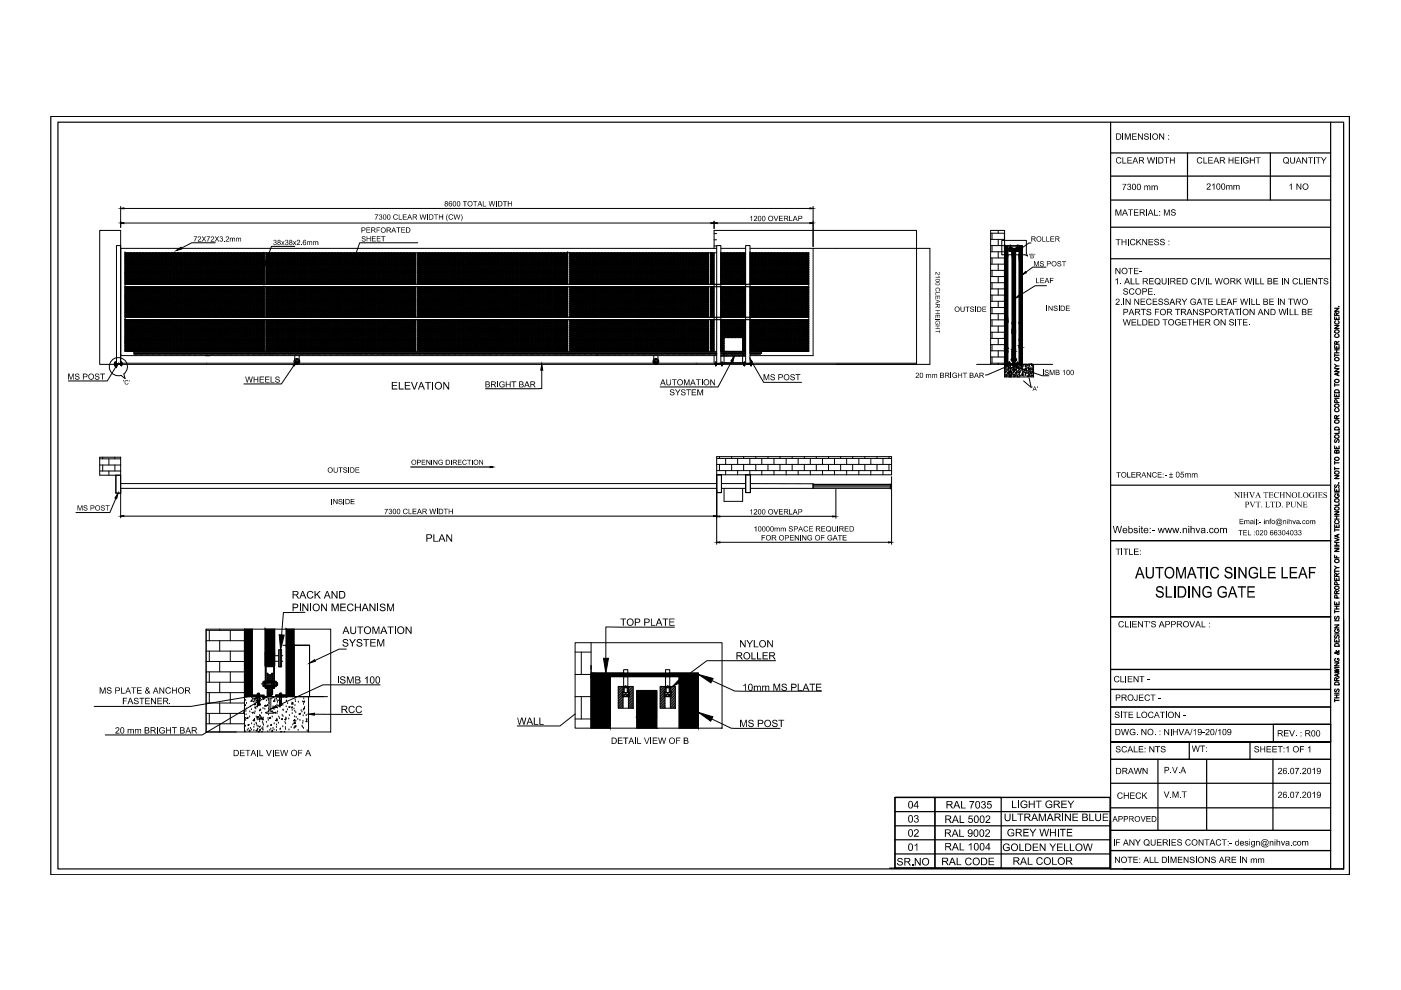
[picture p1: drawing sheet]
<svg xmlns="http://www.w3.org/2000/svg" width="297mm" height="210mm" viewBox="0 0 297 210" stroke-linecap="round" stroke-linejoin="round" font-family="sans-serif">
<!-- layer: 0 -->
<g fill="#000" stroke="#000" stroke-width=".21">
<path d="M25.6 44.2l.7-.1v.2zM25.6 47.3l.7-.1v.2zM37.4 53.1l1-.7 .1 .4zM56.4 55.1l.3 .1-.6 1.1zM75.1 54.4l.4 .1-.6 1.1zM150.7 47.2l.7 .1-.7 .1zM151.4 47.3l.7-.1v.2zM171.7 44.1l.7 .1-.7 .1zM171.7 47.2l.7 .1-.7 .1zM216 53.1l.6-.6 .2 .2zM216.8 58.3l.6-.7 .2 .2zM25 77.1l-.3 .8-.3-.1z"/>
<path d="M62.8 76.8l-.4 .8-.2-.2zM114.9 77.2l.2 1.3h-.4zM155.7 75.5l-.4 1.3-.3-.3zM159 76.1l.5 .6-.2 .2zM213 74h.7l-.4 .2zM213.3 74.2l.4-.2v.2zM214.1 77.3l.8-.2-.7 .5zM214.9 77.6l1 .2-.1 .3zM216.1 73.3h.3zM216.1 73.6h.7v3.5zM216.1 73.3h.7zM215.3 63.2l.7-.6 .2 .2z"/>
<path d="M216.8 77.1v.2zM215.4 77.1h1.4zM103.9 98.9l.7 .1-.7 .1zM25 104.6l-.3 1.1-.3-.1zM25.6 109.4l.7-.1v.2zM151.3 109.3l.6 .1-.6 .1zM151.9 109.5l.7-.1v.2zM151.9 115l.7-.1v.2zM176.5 109.4l.7 .1-.7 .1zM188.4 114.9l.6 .1-.6 .1zM59.2 134.6l1.1 .1-.8 3.1zM127.9 139.6h1.1l-.5 3.1z"/>
<path d="M53.2 147.4h1.3l-1.2 .4zM53.5 147.4h2.5v.3zM55.7 147.9l1.2-.5-1 .9zM57.4 150.3l1.1-.7 .1 .4zM60.7 147.7h.3zM65.4 151.4l1.3-.2-.1 .4zM65.6 140.6l1.1-.7 .2 .3zM133.1 142.7h8.1zM144.8 143.2l.6 .9-2.8 1.4zM148.1 151l3 1-.4 .9zM148.1 143l3.1 .8-.5 1z"/>
<path d="M213 52.2v1.8h.7zM213 52.2h.7v1.8z"/>
<path d="M214.6 52.7v.9h.6zM214.6 52.7h.6v.9z"/>
<path d="M216.1 52.2v1.8h.7zM216.1 52.2h.7v1.8z"/>
<path d="M24.2 77.1v.2h1.8zM24.2 77.1h1.8v.2z"/>
<path d="M151.5 77.1v.2h1.8zM151.5 77.1h1.8v.2z"/>
<path d="M157.6 77.1v.2h1.9zM157.6 77.1h1.9v.2z"/>
<path d="M213.3 74.2l-.3 .3h.7zM213.3 74.2h.4v.3z"/>
<path d="M213 74.5v2.6h.7zM213 74.5h.7v2.6z"/>
<path d="M213 77.1v.2h1.3zM213 77.1h1.3v.2z"/>
<path d="M213 54v14.4h.7zM213 54h.7v14.4z"/>
<path d="M213 68.4v5.6h.7zM213 68.4h.7v5.6z"/>
<path d="M213 74v.2h.3zM213 74.2h.3l-.3 .3z"/>
<path d="M214.6 53.6v14.8h.7zM214.6 53.6h.7v14.8z"/>
<path d="M214.6 68.4v5.7h.7zM214.6 68.4h.7v5.7z"/>
<path d="M214.6 74.1v.3h.7zM214.6 74.1h.7v.3z"/>
<path d="M214.6 74.5v.8h.6zM214.6 74.5h.6v.8z"/>
<path d="M215.4 77.1l1.4 .1zM215.4 77.1l1.4 .1z"/>
<path d="M215.4 77.2l1.4 .1zM215.4 77.3h1.4zM215.4 77.2l1.4 .1z"/>
<path d="M216.1 73.3l.7 .1zM216.1 73.3l.7 .1z"/>
<path d="M216.1 73.4v.2h.7zM216.1 73.4h.7v.2z"/>
<path d="M216.1 77.3h.7zM216.1 77.3h.7zM216.1 77.3h.7z"/>
<path d="M216.1 54v14.4h.7zM216.1 54h.7v14.4z"/>
<path d="M216.1 68.4v3.7h.7zM216.1 68.4h.7v3.7z"/>
<path d="M216.1 72.1v1.2h.7zM216.1 72.1h.7v1.2z"/>
<path d="M216.1 73.3h.7zM216.4 73.3l.4 .1z"/>
<path d="M216.1 77.1h.7zM216.1 73.6l.7 3.5h-.7z"/>
<path d="M56.2 133.4v5.2h2zM56.2 133.4h2v5.2z"/>
<path d="M60.7 133.4v3.4h1.6zM60.7 133.4h1.6v3.4z"/>
<path d="M51.8 133.4v14.3h1.7zM51.8 133.4h1.7v14.3z"/>
<path d="M53.5 147.7h2.5zM53.5 147.4l2.5 .3h-2.5z"/>
<path d="M56.4 138.7v2.4h1.7zM56.4 138.7h1.7v2.4z"/>
<path d="M58.5 147.4h2.5zM58.5 147.4h2.5z"/>
<path d="M58.5 147.4v.3h2.2zM58.5 147.4h2.2v.3z"/>
<path d="M58.5 147.7h2.2zM58.5 147.7h2.2z"/>
<path d="M58.5 147.7h1.5zM58.5 147.7h1.5zM58.5 147.7h2.2z"/>
<path d="M60.7 136.8v10.9h1.6zM60.7 136.8h1.6v10.9z"/>
<path d="M60.7 147.7h.3zM60.7 147.7h.3z"/>
<path d="M60.7 147.7h.3zM60.7 147.7h.3zM60.7 147.7h.3z"/>
<path d="M125.3 143.5v10.9h4.1zM125.3 143.5h4.1v10.9z"/>
<path d="M125.3 142.7h7zM125.3 142.7h7z"/>
<path d="M125.3 142.7v.8h22.8zM125.3 142.7h22.8v.8z"/>
<path d="M135 152.1v2.3h4.2zM135 152.1h4.2v2.3z"/>
<path d="M135.3 146.7v5.1h3.7zM135.3 146.7h3.7v5.1z"/>
<path d="M142 142.7h6.1zM142 142.7h6.1z"/>
<path d="M144 143.5v10.9h4.1zM144 143.5h4.1v10.9z"/>
</g>
<g fill="none" stroke="#000" stroke-width=".21">
<path d="M21.1 48.9h4.5v28.4h-4.5zM25.6 43.8v4.4M26.3 44.2h145.4M26.3 47.3h124.4M45.6 51.5h-4.9l-2.2 1.1M56 53.6v6.7M56.4 53.6v6.7M62.5 52.2h-5l-1 3M88.2 53.6v6.7M88.6 51.5h-12.3l-1.1 2.9M88.6 53.6v6.7M120.4 53.6v6.7"/>
<path d="M120.8 53.6v6.7M150.3 53.6v6.7M150.7 53.6v6.7M151.4 49.5h.5M151.4 50.8h.5M151.4 52.2h.5M151.4 52.7v-3.8h42.9v28.4M151.4 46.9v1.6M151.4 53.6v20.9M151.9 52.7h-126.3v22.7M151.9 53.6h-125.4v20.9M152.1 47.3h19.6"/>
<path d="M152.8 52.7h5.3M152.8 53.6h5.3M159 52.7h38.2v24.6h-171.6v-.3h168.7M159 53.6h12.5v20.9h-12.5M172.4 43.8v8.5M172.4 52.7v22.7h-13.4M210 52.1h3M210 53.4h3M210 49.4h3M210 50.8h3M210 54.7h3M210 56h3"/>
<path d="M210 57.3h3M210 58.6h3M210 59.9h3M210.3 49.4v1.4M210.3 52.1v1.3M210.3 54.7v1.3M210.3 57.3v1.3M210.3 59.9v1.4M211.6 48.9v.5M211.6 50.8v1.3M211.6 53.4v1.3M211.6 56v1.3"/>
<path d="M211.6 58.6v1.3M212.4 51h5.2v2.7l.3 .6-.6-.3h-4.9zM213 52.2h3.8M213.7 52.2v24.9M213.9 52.7l.2-.2v.8M213.9 53.3l.2-.2-.1 .2M214 52.5l-.1 .1M214.1 52.5l-.2 .1M214.1 52.7h.1M214.1 52.6l-.2 .2M214.1 52.7l-.2 .1M214.1 52.8l-.2 .2"/>
<path d="M214.1 53l-.2 .2M214.1 53.2v.1M214.1 52.2h.2v.3h-.2zM214.1 51.9l.2 .2zM214.1 52.5h.2M214.1 52.8h.2M214.1 52.6h.2M214.1 52.5v.4M214.2 52.8v.1M214.3 52.7v.2h-.2l-.2 .2 .2-.1M214.3 52.5l-.1 .4M214.3 52.5h.1"/>
<path d="M214.3 52.9h.1M214.3 52.7l-.4 .2M214.3 53l.2-.1-.2 .2M214.3 52.5v.8l.2-.2M214.3 52.8l.2-.1-.2 .1M214.4 52.5l-.1 .1M214.5 53.3h.1M214.5 52.5l-.2 .2M214.5 52.6l-.2 .1M214.5 52.7l-.2 .3M214.5 52.8l-.2 .2M214.5 53l-.2 .2"/>
<path d="M214.5 53.2l-.2 .1M214.6 52.7v23.3M215.3 52.7v23.4M215.4 52.7l.2-.2-.2 .2M215.4 52.5h.1M215.5 52.5l-.1 .1M215.6 53.3h.1M215.6 52.7h.1M215.6 52.6l-.2 .2M215.6 52.7l-.2 .1M215.6 52.8l-.2 .2M215.6 52.9l-.2 .1"/>
<path d="M215.6 52.9l-.2 .2M215.6 53l-.2 .2M215.6 53l-.2 .3M215.6 53.1l-.2 .2M215.6 53.2l-.1 .1M215.6 52.5v.8M215.6 52.2h.1v.3h-.1zM215.6 51.9l.1 .2zM215.6 52.5h.1M215.6 52.8h.1M215.6 52.5v.4M215.6 52.6h.1"/>
<path d="M215.7 52.8v.1M215.7 52.7l.1 .2h-.2M215.7 52.5v.4M215.8 52.5h.1M215.8 52.9h.1M215.8 52.7l-.4 .2M215.8 52.5v.8M215.9 52.5l-.1 .1M216 52.5l-.2 .2M216 52.6l-.2 .1M216 52.7l-.2 .1M216 52.7l-.2 .2"/>
<path d="M216 52.8l-.2 .2M216 52.9l-.2 .2M216 53l-.2 .2M216 53.1l-.2 .2M216 53.2l-.2 .1M216 53.3h-.1M216.1 52.2v24.9M216.8 52.1v25.2M218.6 51.5h-.4l-1.5 1M221.8 56.6h-2.8l-1.5 1.1M24.2 77.1h1.8v.2h-1.8zM24.5 77.9l-1.8 2.9h-8.2"/>
<path d="M24.7 77.1v-25h.9v25.2h-.9M25.6 75.4h.1M25.6 75.4h126.3M26.3 79.3l.2 1-.8-.7M26.3 79.3a1.93 1.93 0 0 0-.3-3.2 1.93 1.93 0 0 0-2.8 1.5 1.93 1.93 0 0 0 2.5 2M26.5 74.5h.1M26.5 74.5h125.4M32.5 75.1h.1M32.6 75.1v-.2l.2 .2 .1-.2 .1 .2 .1-.2 .2 .2 .1-.2 .1 .2 .3-.2v.2M33.8 75.1h.1M33.8 75.1l.1-.2 .2 .2 .1-.2 .1 .2 .1-.2 .2 .2 .1-.2 .1 .2 .2-.2 .1 .2M35.1 75.1h.1"/>
<path d="M35.1 75.1l.1-.2 .1 .2 .1-.2 .2 .2 .1-.2 .1 .2 .2-.2 .1 .2 .1-.2 .1 .2 .2-.2 .1 .2 .1-.2 .1 .2 .2-.2 .1 .2 .1-.2 .2 .2 .1-.2 .1 .2 .1-.2 .2 .2 .1-.2 .1 .2 .1-.2 .2 .2 .1-.2 .1 .2 .1-.2 .2 .2 .1-.2 .1 .2 .2-.2 .1 .2 .1-.2 .1 .2 .2-.2 .1 .2 .2-.2 .1 .2 .2-.2 .1 .2 .1-.2 .1 .2 .2-.2 .1 .2M41 75.1h.1M41 75.1v-.2l.2 .2 .1-.2 .2 .2v-.2l.2 .2 .1-.2 .2 .2 .1-.2 .1 .2M42.2 75.1h.1M42.3 75.1v-.2l.2 .2 .1-.2 .1 .2 .2-.2 .1 .2 .1-.2 .1 .2 .2-.2 .1 .2M43.5 75.1h.1M43.5 75.1l.1-.2 .1 .2 .2-.2 .1 .2 .1-.2 .2 .2 .1-.2 .1 .2 .1-.2 .2 .2 .1-.2 .1 .2 .1-.2 .2 .2 .1-.2 .1 .2 .1-.2 .2 .2 .1-.2 .1 .2 .2-.2 .1 .2 .1-.2 .1 .2 .2-.2 .1 .2 .1-.2 .1 .2 .2-.2 .1 .2 .1-.2 .2 .2 .1-.2 .1 .2 .1-.2 .2 .2 .1-.2 .1 .2 .1-.2 .2 .2 .1-.2 .1 .2 .2-.2 .2 .2 .1-.2 .1 .2 .1-.2 .2 .2 .1-.2 .1 .2 .2-.2 .1 .2 .1-.2 .1 .2M50.4 75.1h.1M50.4 75.1l.1-.2 .1 .2 .1-.2 .2 .2 .1-.2 .2 .2v-.2l.2 .2 .2-.2 .1 .2M51.7 75.1h.1M51.7 75.1l.1-.2 .1 .2 .1-.2 .2 .2 .1-.2 .1 .2 .1-.2 .2 .2 .2-.2v.2M52.9 75.1h.1"/>
<path d="M53 75.1l.1-.2 .1 .2 .1-.2 .1 .2 .2-.2 .1 .2 .1-.2 .1 .2 .2-.2 .1 .2 .1-.2 .2 .2 .1-.2 .1 .2 .1-.2 .2 .2 .1-.2 .1 .2 .1-.2 .2 .2 .1-.2 .1 .2 .2-.2 .1 .2 .1-.2 .1 .2 .2-.2 .1 .2 .1-.2 .1 .2 .2-.2 .1 .2 .1-.2 .1 .2 .2-.2 .1 .2 .1-.2 .2 .2 .1-.2 .1 .2 .1-.2 .2 .2 .1-.2 .1 .2 .2-.2 .2 .2 .1-.2 .1 .2 .1-.2 .2 .2 .1-.2 .1 .2 .1-.2 .2 .2 .1-.2 .1 .2M56 60.8v6.5M56 67.8v6.7M56.4 60.8v6.5M56.4 67.8v6.7M60.1 75.1h.1M60.7 74.9l-.1 .2-.1-.2-.1 .2-.2-.2-.1 .2M60.7 74.9h.1M60.8 74.9v.2l.2-.2 .1 .2 .2-.2 .1 .2M61.4 75.1h.1M61.4 75.1l.1-.2 .1 .2 .1-.2 .2 .2 .1-.2 .1 .2 .1-.2 .2 .2 .1-.2 .1 .2 .2-.2 .1 .2 .1-.2 .1 .2 .2-.2 .1 .2 .1-.2 .1 .2 .2-.2 .1 .2 .1-.2 .1 .2 .2-.2 .1 .2 .1-.2 .2 .2 .1-.2 .1 .2 .1-.2 .2 .2 .1-.2 .1 .2 .1-.2 .2 .2 .1-.2 .1 .2 .2-.2 .1 .2 .1-.2 .1 .2 .2-.2 .1 .2 .1-.2 .1 .2 .3-.2 .1 .2 .1-.2 .1 .2 .2-.2 .1 .2 .1-.2 .1 .2 .2-.2 .1 .2 .1-.2 .1 .2M62.3 77.5l-2.6 3.9h-8"/>
<path d="M62.3 76.7a.61 .61 0 0 0 .6 .5 .61 .61 0 0 0 .6-.5M62.5 75.4v1.1l.3 .3h.3l.3-.3v-1.1M62.5 76.8a.45 .45 0 0 0 .5 .3 .45 .45 0 0 0 .4-.3M62.7 76.7a.32 .32 0 0 0 .2 .2 .32 .32 0 0 0 .3-.2M63.4 77a.61 .61 0 0 0-.2-1 .61 .61 0 0 0-.9 .5 .61 .61 0 0 0 .6 .7M68.5 75.1h.1M68.6 75.1v-.2l.2 .2v-.2l.2 .2 .1-.2 .2 .2 .1-.2 .1 .2M69.5 75.1h.1M69.6 75.1l.1-.2 .1 .2 .1-.2 .1 .2 .2-.2 .1 .2 .1-.2 .1 .2 .3-.2v.2M70.8 75.1h.1M70.8 75.1l.1-.2 .1 .2 .2-.2 .1 .2 .1-.2 .2 .2 .1-.2 .1 .2 .1-.2 .2 .2 .1-.2 .1 .2 .1-.2 .2 .2 .1-.2 .1 .2 .2-.2 .1 .2 .1-.2 .1 .2 .2-.2 .1 .2 .1-.2 .1 .2 .2-.2 .1 .2 .1-.2 .2 .2 .1-.2 .1 .2 .1-.2 .2 .2 .1-.2 .1 .2 .1-.2 .2 .2 .1-.2 .1 .2 .1-.2 .2 .2 .1-.2 .1 .2 .2-.2 .1 .2 .1-.2 .1 .2 .2-.2 .2 .2 .1-.2 .1 .2 .2-.2 .1 .2 .1-.2 .1 .2 .2-.2v.2M77.9 75.1h.1"/>
<path d="M78 75.1v-.2l.2 .2 .1-.2 .2 .2v-.2l.2 .2 .1-.2 .2 .2 .2-.2v.2M79.2 75.1h.1M79.3 75.1v-.2l.2 .2 .1-.2 .1 .2 .2-.2 .1 .2 .1-.2 .1 .2 .2-.2 .1 .2M80.5 75.1h.1M80.5 75.1l.1-.2 .1 .2 .2-.2 .1 .2 .1-.2 .2 .2 .1-.2 .1 .2 .1-.2 .2 .2 .1-.2 .1 .2 .1-.2 .2 .2 .1-.2 .1 .2 .1-.2 .2 .2 .1-.2 .1 .2 .2-.2 .1 .2 .1-.2 .1 .2 .2-.2 .1 .2 .1-.2 .1 .2 .2-.2 .1 .2 .1-.2 .2 .2 .1-.2 .1 .2 .1-.2 .2 .2 .1-.2 .2 .2 .1-.2 .2 .2 .1-.2 .1 .2 .1-.2 .2 .2 .1-.2 .1 .2M86.4 75.1h.1M86.4 75.1l.1-.2 .1 .2 .1-.2 .2 .2 .1-.2 .1 .2 .1-.2 .2 .2 .2-.2v.2M87.6 75.1h.1M88 74.9l-.1 .2-.1-.2-.1 .2M88 74.9h.1M88.1 74.9l.1 .2 .1-.2 .1 .2 .2-.2 .1 .2M88.2 60.8v6.5"/>
<path d="M88.2 67.8v6.7M88.6 60.8v6.5M88.6 67.8v6.7M88.7 75.1h.1M88.7 75.1l.1-.2 .1 .2 .1-.2 .2 .2 .1-.2 .1 .2 .1-.2 .2 .2 .1-.2 .1 .2 .2-.2 .1 .2 .1-.2 .1 .2 .2-.2 .1 .2 .1-.2 .1 .2 .2-.2 .1 .2 .1-.2 .2 .2 .1-.2 .1 .2 .1-.2 .2 .2 .1-.2 .1 .2 .1-.2 .2 .2 .1-.2 .1 .2 .2-.2 .1 .2 .1-.2 .1 .2 .2-.2 .1 .2 .1-.2 .1 .2 .2-.2 .1 .2 .1-.2 .1 .2 .3-.2 .1 .2 .1-.2 .1 .2 .2-.2 .1 .2 .1-.2 .1 .2 .2-.2 .1 .2 .1-.2 .1 .2M95.8 75.1h.1M95.9 75.1v-.2l.2 .2 .1-.2 .1 .2 .1-.2 .2 .2 .1-.2 .1 .2 .2-.2 .1 .2M97.1 75.1h.1M97.1 75.1l.1-.2 .1 .2 .2-.2 .1 .2 .1-.2 .1 .2 .2-.2 .1 .2 .2-.2 .1 .2M98.4 75.1h.1M98.4 75.1l.1-.2 .1 .2 .1-.2 .2 .2 .1-.2 .1 .2 .1-.2 .2 .2 .1-.2 .1 .2 .2-.2 .1 .2 .1-.2 .1 .2 .2-.2 .1 .2 .1-.2 .1 .2 .2-.2 .1 .2 .1-.2 .1 .2 .2-.2 .1 .2 .1-.2 .2 .2 .1-.2 .1 .2 .1-.2 .2 .2 .1-.2 .1 .2 .1-.2 .2 .2 .1-.2 .1 .2 .2-.2 .1 .2 .1-.2 .1 .2 .2-.2 .1 .2 .1-.2 .1 .2 .3-.2 .1 .2 .1-.2 .1 .2 .2-.2 .1 .2 .1-.2 .1 .2 .2-.2 .1 .2 .1-.2 .1 .2M105.5 75.1h.1"/>
<path d="M106.1 74.9v.2l-.2-.2-.1 .2-.2-.2v.2M106.1 74.9h.1M106.2 74.9l.1 .2 .1-.2 .1 .2 .2-.2 .1 .2M106.8 75.1h.1M106.8 75.1l.1-.2 .1 .2 .2-.2 .1 .2 .1-.2 .1 .2 .2-.2 .1 .2 .1-.2 .1 .2 .2-.2 .1 .2 .1-.2 .2 .2 .1-.2 .1 .2 .1-.2 .2 .2 .1-.2 .1 .2 .1-.2 .2 .2 .1-.2 .1 .2 .2-.2 .1 .2 .1-.2 .1 .2 .2-.2 .1 .2 .1-.2 .1 .2 .2-.2 .1 .2 .1-.2 .2 .2 .1-.2 .1 .2 .1-.2 .2 .2 .1-.2 .1 .2 .1-.2 .2 .2 .2-.2 .1 .2 .1-.2 .2 .2 .1-.2 .1 .2 .1-.2 .2 .2 .1-.2 .1 .2M113.7 75.1h.1M113.7 75.1l.1-.2 .1 .2 .1-.2 .2 .2 .1-.2 .1 .2 .1-.2 .2 .2 .2-.2v.2M114.9 78.5v3.9h-12M114.9 75.1h.1M115 75.1l.1-.2 .1 .2 .1-.2 .2 .2 .1-.2 .1 .2 .1-.2 .2 .2 .2-.2v.2M116.2 75.1h.1M116.3 75.1v-.2l.2 .2 .1-.2 .1 .2 .2-.2 .1 .2 .1-.2 .1 .2 .2-.2 .1 .2 .1-.2 .1 .2 .2-.2 .1 .2 .1-.2 .2 .2 .1-.2 .1 .2 .1-.2 .2 .2 .1-.2 .1 .2 .1-.2 .2 .2 .1-.2 .1 .2 .1-.2 .2 .2 .1-.2 .1 .2 .2-.2 .1 .2 .1-.2 .1 .2 .2-.2 .1 .2 .1-.2 .1 .2 .2-.2 .1 .2 .1-.2 .2 .2 .1-.2 .1 .2 .1-.2 .2 .2 .1-.2 .2 .2 .1-.2 .2 .2 .1-.2 .1 .2 .1-.2 .2 .2 .1-.2 .1 .2"/>
<path d="M120.4 60.8v6.5M120.4 67.8v6.7M120.8 60.8v6.5M120.8 67.8v6.7M123.4 75.1h.1M123.4 75.1l.1-.2 .1 .2 .1-.2 .2 .2 .1-.2 .1 .2 .2-.2 .1 .2 .2-.2v.2M124.6 75.1h.1M124.7 75.1l.1-.2 .1 .2 .1-.2 .2 .2 .1-.2 .1 .2 .1-.2 .2 .2 .2-.2v.2M125.7 74.5h.1M125.9 75.1h.1M126 75.1v-.2l.2 .2 .1-.2 .1 .2 .1-.2 .2 .2 .1-.2 .1 .2 .2-.2 .1 .2 .1-.2 .1 .2 .2-.2 .1 .2 .1-.2 .1 .2 .2-.2 .1 .2 .1-.2 .2 .2 .1-.2 .1 .2 .1-.2 .2 .2 .1-.2 .1 .2 .1-.2 .2 .2 .1-.2 .1 .2 .2-.2 .1 .2 .1-.2 .1 .2 .2-.2 .1 .2 .1-.2 .2 .2 .2-.2 .1 .2 .1-.2 .1 .2 .2-.2 .1 .2 .1-.2 .1 .2M126.7 75.4h.1"/>
<path d="M131.8 75.1h.1M131.8 75.1l.1-.2 .2 .2v-.2l.2 .2 .1-.2 .2 .2 .1-.2 .1 .2M132.8 75.1h.1M132.9 75.1v-.2l.2 .2 .1-.2 .1 .2 .1-.2 .2 .2 .1-.2 .1 .2 .2-.2 .1 .2M134.1 75.1h.1M134.1 75.1l.1-.2 .1 .2 .2-.2 .1 .2 .1-.2 .1 .2 .2-.2 .1 .2 .1-.2 .2 .2 .1-.2 .1 .2 .1-.2 .2 .2 .1-.2 .1 .2 .1-.2 .2 .2 .1-.2 .1 .2 .2-.2 .1 .2 .1-.2 .1 .2 .2-.2 .1 .2 .1-.2 .1 .2 .2-.2 .1 .2 .1-.2 .1 .2 .2-.2 .1 .2 .1-.2 .2 .2 .1-.2 .1 .2 .1-.2 .2 .2 .1-.2 .1 .2 .1-.2 .2 .2 .2-.2 .1 .2 .1-.2 .2 .2 .1-.2 .1 .2 .1-.2 .2 .2 .1-.2 .1 .2 .2-.2v.2M138.5 76.7a.61 .61 0 0 0 .6 .5 .61 .61 0 0 0 .6-.5M138.6 75.4v1.1l.3 .3h.3l.3-.3v-1.1M138.7 76.8a.44 .44 0 0 0 .4 .3 .44 .44 0 0 0 .4-.3M138.8 76.7a.32 .32 0 0 0 .3 .2 .32 .32 0 0 0 .2-.2M141.2 75.1h.1M141.3 75.1v-.2l.2 .2 .1-.2 .1 .2 .1-.2 .2 .2 .1-.2 .2 .2 .1-.2 .1 .2"/>
<path d="M142.5 75.1h.1M142.6 75.1v-.2l.2 .2 .1-.2 .1 .2 .1-.2 .2 .2 .1-.2 .1 .2 .2-.2 .1 .2M143.8 75.1h.1M143.8 75.1l.1-.2 .1 .2 .2-.2 .1 .2 .1-.2 .1 .2 .2-.2 .1 .2 .1-.2 .1 .2 .2-.2 .1 .2 .1-.2 .2 .2 .1-.2 .1 .2 .1-.2 .2 .2 .1-.2 .1 .2 .1-.2 .2 .2 .1-.2 .1 .2 .2-.2 .1 .2 .1-.2 .1 .2 .2-.2 .1 .2 .1-.2 .1 .2 .2-.2 .1 .2 .1-.2 .2 .2 .1-.2 .1 .2 .1-.2 .2 .2 .1-.2 .1 .2 .1-.2 .2 .2 .2-.2 .1 .2 .1-.2 .2 .2 .1-.2 .1 .2 .1-.2 .2 .2 .1-.2 .1 .2 .1-.2 .1 .2M150.3 60.8v6.5M150.3 67.8v6.7M150.7 60.8v6.5M150.7 67.8v6.7M150.9 75.1h.1M151.4 75.4v1.6M151.5 77.1h1.8v.2h-1.8zM151.6 74.9l-.1 .2-.1-.2-.2 .2-.2-.2v.2"/>
<path d="M151.6 74.9h.1M151.6 74.9l.1 .2 .2-.2v.2M151.9 75.1h.1M151.9 74.8h-123.5v.3l.1-.2 .2 .2 .1-.2 .1 .2 .2-.2 .1 .2 .1-.2 .1 .2 .2-.2 .1 .2 .1-.2 .1 .2 .2-.2 .1 .2 .1-.2 .2 .2 .1-.2 .1 .2 .1-.2 .2 .2 .1-.2 .1 .2 .1-.2 .2 .2 .1-.2 .2 .2 .1-.2 .2 .2 .1-.2 .1 .2 .1-.2 .1 .2M152.8 77.1v-25h-.9v25.2h.9M152.8 75.4h5.3M152.8 75.5h5.3M152.8 76.9h5.3M152.8 74.5h1.8M152.8 74.9l.2 .2 .1-.2 .1 .2 .1-.2 .2 .2 .1-.2 .1 .2 .2-.2 .1 .2 .1-.2 .1 .2 .2-.2 .1 .2 .1-.2 .1 .2 .2-.2 .1 .2 .1-.2 .2 .2 .1-.2 .1 .2 .1-.2 .2 .2 .1-.2 .1 .2 .1-.2 .2 .2 .1-.2 .1 .2 .1-.2 .3 .2 .1-.2 .1 .2 .1-.2 .2 .2 .1-.2 .1 .2 .1-.2 .2 .2 .1-.2v.2M152.8 74.8h5.3M153.5 71.6h4v5.4h-4z"/>
<path d="M154 75.4v.1M154 76.9v.1M155.1 76.6l-2.9 5.4h-12.2M155.4 75.5v1.4M156.8 75.4v.1M156.8 76.9v.1M157.5 74.5h.6M157.6 77.1h1.9v.2h-1.9zM158 75.1h.1M158.1 77.1v-25h.9v25M159 74.9h.1M159 74.8h2.5v.1l-.3 .2-.1-.2-.2 .2-.1-.2-.1 .2-.2-.2-.1 .2"/>
<path d="M159 74.9l.1 .2M159.1 75.1h.1M159.1 75.1l.1-.2 .2 .2v-.2l.2 .2 .1-.2 .2 .2v-.2l.2 .2 .2-.2 .1 .2M159.4 76.8l2.5 4.3h8M160.4 75.1h.1M207.1 77.3h16.1M210 75.7h3M210 77h3M210 77.3v-28.4h3v31M210 61.3h3M210 62.6h3M210 63.9h3"/>
<path d="M210 65.2h3M210 66.5h3M210 67.8h3M210 69.1h3M210 70.4h3M210 71.8h3M210 73.1h3M210 74.4h3M210.3 62.6v1.3M210.3 65.2v1.3M210.3 67.8v1.3M210.3 70.4v1.4"/>
<path d="M210.3 73.1v1.3M210.3 75.7v1.3M211.6 61.3v1.3M211.6 63.9v1.3M211.6 66.5v1.3M211.6 69.1v1.3M211.6 71.8v1.3M211.6 74.4v1.3M211.6 77v.3M213 77.3h6.1v2.6h-6.1zM213 77.1h1.3v.2h-1.3zM213.7 77.2v.1"/>
<path d="M213.7 77.5h.1M214.1 77.4l-4.8 2.1h-.4M214.6 77.2v.1M214.6 78.4h.1M214.6 76.2h.1M214.6 76.4h.1M214.6 77.3h.2M214.7 76.4h.5M214.7 76.4h.2M214.7 76h.5M214.7 76.2h.5M214.7 76l.2 .2 .3-.2"/>
<path d="M214.7 76.1v.1M214.7 76.5h.5M214.7 76.5l.2-.1 .3 .1M214.7 76v.2M214.7 76.5v-.1l.2 .1M214.9 78.3l-.1 .1M214.9 76.2h-.2M214.9 77.4v1l-.3 .1 .7-.1M214.9 76l.3 .2M214.9 76.5l.3-.1v.1M214.9 76v.2M214.9 76.4v.1"/>
<path d="M214.9 76l-.2 .2M215 77.4v.9M215 76.2h.2M215 77.3v.1M215.1 78.4h.1M215.2 76.1v.1M215.2 76v.2M215.2 76.2h.1M215.2 76.4h.1M215.2 77.2v.1M215.2 76.4h-.2M215.2 77.3l-.1 .1"/>
<path d="M215.4 77.1h1.4v.2h-1.4zM215.8 77.9l5.2 1.8h1.3M216.2 67.9h.5v1.4h-.5zM217.9 77.5h.1M218.7 77.5h.1M221.9 60.6h-2.4l-3.4 2.1M21.1 97.3h4.5M21.1 98.6h4.5M21.1 99.9h4.5M21.8 96.9v.4M21.8 98.6v1.3M23.1 97.3v1.3"/>
<path d="M23.1 99.9v.9M24.4 96.9v.4M24.4 98.6v1.3M151.9 97.2h37.1M151.9 98.5h37.1M151.9 99.8h37.1M152.5 96.8v.4M152.5 98.5v1.3M153.9 97.2v1.3M153.9 99.8v.9M155.1 96.8v.4M155.1 98.5v1.3"/>
<path d="M156.4 97.2v1.3M156.4 99.8v.9M157.7 96.8v.4M157.7 98.5v1.3M159 97.2v1.3M159 99.8v.9M160.2 96.8v.4M160.2 98.5v1.3M161.5 97.2v1.3M161.5 99.8v.9M162.8 96.8v.4M162.8 98.5v1.3"/>
<path d="M164.1 97.2v1.3M164.1 99.8v.9M165.4 96.8v.4M165.4 98.5v1.3M166.7 97.2v1.3M166.7 99.8v.9M168 96.8v.4M168 98.5v1.3M169.2 97.2v1.3M169.2 99.8v.9M170.5 96.8v.4M170.5 98.5v1.3"/>
<path d="M171.8 97.2v1.3M171.8 99.8v.9M173.1 96.8v.4M173.1 98.5v1.3M174.4 97.2v1.3M174.4 99.8v.9M175.7 96.8v.4M175.7 98.5v1.3M176.9 97.2v1.3M176.9 99.8v.9M178.2 96.8v.4M178.2 98.5v1.3"/>
<path d="M179.5 97.2v1.3M179.5 99.8v.9M180.8 96.8v.4M180.8 98.5v1.3M182.1 97.2v1.3M182.1 99.8v.9M183.4 96.8v.4M183.4 98.5v1.3M184.6 97.2v1.3M184.6 99.8v.9M185.9 96.8v.4M185.9 98.5v1.3"/>
<path d="M187.2 97.2v1.3M187.2 99.8v.9M188.5 96.8v.4M188.5 98.5v1.3M218.2 80.2l.4 1.9-1.6-1.3M24.6 105.7l-1.3 3h-7.2M24.6 100.8h1v3.8h-1zM24.6 100.8v3.8h1M25.6 100.8h-4.5v-3.9h4.5v12.9M25.6 103.5h126.3M25.6 102.5h126.3M26.3 109.4h125"/>
<path d="M151.9 100.7h1.1v3.7h-1.1zM151.9 100.7h37.1v-3.9h-37.1v18.6M152.6 109.5h23.9M152.6 115h35.8M153 103.5h5.1M153 102.5h5.1M153 100.7v3.7h-1.1M153.5 103.5v2.8h4v-2.8M158.1 100.7h1v3.7h-1zM158.1 100.7v3.7M159.1 102.5l13.3 .1v.9M159.1 103.5h29.7"/>
<path d="M159.1 100.7v3.7M172.4 102.7h16.6M172.4 103.3h16.4M172.4 103h16.5l-.2 .5 .1 .2M177.2 103.8v6.1M188.8 102.6v.4M189 101v14.4M43.7 133.4h26.4v21.8h-26.4zM43.7 133.6h8.1M43.7 135.8h8.1M43.7 138h8.1M43.7 133.4v21.9"/>
<path d="M44.4 133.6v2.2M44.4 138v2.3M46.6 133.4v.2M46.6 135.8v2.2M48.8 133.6v2.2M48.8 138v2.3M51.8 133.4v21.8M58.2 139h.9M59.1 137.8h.4v3.6h-.4zM59.3 137.8h.4v3.6h-.4zM59.7 139h.3M60 136.8h.7"/>
<path d="M62.3 136.8h3.3v10.9h-3.3zM64.7 129.8l-4.6 .1-.4 4.7M73.4 137.6h-1.5l-5.1 2.4M121.9 136.3h31.2v18.1h-31.2zM121.9 138.3h3.4M123.2 138.3v4.7M125.3 136.3v18.1M143 133l-14.5-.1v6.7M43.7 140.3h8.1M43.7 142.5h8.1M43.7 144.7h8.1M43.7 146.9h8.1"/>
<path d="M43.7 149.1h8.1M43.7 151.3h8.1M43.7 153.5h8.1M43.7 155.2h6.4M44.4 142.5v2.2M44.4 146.9v2.2M44.4 151.3v2.2M46.6 140.3v2.2M46.6 144.7v2.2M46.6 149.1v2.2M46.6 153.5v1.8M48.8 142.5v2.2"/>
<path d="M48.8 146.9v2.2M48.8 151.3v2.2M51.8 147.4h4.2v.3h-2.5M51.8 147.7h17.6M53.3 147.6l-12.8 2.2h-20.5M55.8 148.1l-12.9 7.7h-20.6M56.2 141.2v-7.8v7.8h2v-7.8v7.8M56.3 147.8h.1M56.4 147.8l1.7-.1v.1M56.4 151l-.1 .1M56.4 144.8v-.3l.1 .3M56.4 145.3v.2l.1-.2"/>
<path d="M56.4 147.9l.6 .1M56.5 145.3v.2h.2M56.5 145.3h.5h-.3v.4M56.7 144.4h1.1M56.7 144.7h1.1M56.7 144.4l.5 .3 .6-.3M56.7 144.5h-.2v.3M56.7 145.7h1.1M56.7 145.4h1.1l-.6 .3zM56.7 145.7l.5-.3 .6 .3M56.7 144.4v.3M56.9 148l.1 .2v2.5l-.6 .3"/>
<path d="M57 144.7l-.5 .1M57.2 144.4l.6 .3M57.2 144.4v.4M57.2 145.3v.4M57.2 144.4l-.5 .3M57.4 150.7l.1 .2 .6 .1v.2l-1.7-.1M57.4 148.2v2.5M57.5 144.7l.5 .1M57.5 148l-.1 .2M57.8 144.5h.2v.3M57.8 144.4v.3M58 144.8v-.3l.1 .3"/>
<path d="M58 145.3v.2l.1-.2M58 145.3h-.5h.3v.4M58 145.3v.2h-.2M58.1 147.9l-.6 .1M58.2 140.2h.9M59.7 140.2h.3M62.3 147.4h-3.8v.3h2.2M62.3 147.7v-10.9h3.3v10.9M65.4 147.7v7.5M66.6 151.4l10.2 .1M80.6 145.2h-12.1l-9.9 4.6M121.9 151.4l-3.2 2.5h-9"/>
<path d="M121.9 147.7h3.4M121.9 143h3.4M121.9 152.4h3.4M123.2 147.7v4.7M125.3 143.5h22.8M129.4 143.5v10.9M131.3 145.5l-.2 .3M131.7 145.5l-.6 .6M131.9 147l-.8 .8M131.9 147.3l-.8 .9M131.9 147.7l-.8 .8M132 146.7v.2h1.4v-.2"/>
<path d="M132 147.6h1.3M132 145.5l-.9 1M132 147.6l.1 .1M132 146.9v.7M132.1 145.8l-1 1M132.1 146.1l-1 1.1M132.1 146.5l-1 1M132.1 147.8l-1 1.1M132.1 148.2l-1 1M132.1 148.5l-1 1.1M132.1 148.8l-1 1.1M132.1 149.2l-1 1"/>
<path d="M132.1 149.5l-.6 .7M132.1 149.9l-.3 .3M132.1 145.5v4.7M132.2 143.5h.9v2h-.9zM132.2 142h.9v.7h-.9zM132.2 146.7h-.3v1h1.5v-1h-.3M132.2 145.7h.9M132.2 145.7l.4-.3 .5 .3M132.2 145.7v1.2M132.3 147.3h.8M132.3 147.3l.3-.2 .5 .2M132.3 147.3v.4"/>
<path d="M132.3 145.7h.7M132.3 145.7l-.1 .1h.9l-.1-.1M132.3 145.7v1.2M132.5 147.3v.4M132.9 147.3v.4M133 145.7v1.2M133.1 145.7v1.2M133.1 147.3v.4M133.2 147.7h.1M133.2 145.5v4.7M133.3 147.6l-.1 .1M133.3 146.9v.7"/>
<path d="M133.4 145.5l-.2 .2M133.7 145.5l-.5 .5M134 145.5l-.8 .8M134.3 145.7l-1.1 1M134.3 146l-.9 .9M134.3 146.3l-.9 .9M134.3 146.7l-.9 .8M134.3 147l-1.1 1M134.3 147.4l-1.1 1M134.3 147.7l-1.1 1.1M134.3 148l-1.1 1.1M134.3 148.4l-1.1 1"/>
<path d="M134.3 148.7l-1.1 1.1M134.3 149.1l-1.1 1M134.3 149.4l-.8 .8M134.3 149.7l-.5 .5M134.3 150.1l-.1 .1M135 146.4v8M139.2 146.4v8M140.2 145.5l-.2 .3M140.5 145.5l-.5 .6M140.8 146.9l-.8 .9M140.8 147.3l-.8 .8M140.8 147.6l-.8 .9"/>
<path d="M140.9 146.9h1.4M140.9 145.5l-.9 .9M140.9 147.6l.1 .1M140.9 146.9v.7M140.9 147.6h1.3M141 150.2h.1M141 145.8l-1 1M141 146.1l-1 1M141 146.4l-1 1M141 147.8l-1 1M141 148.1l-1 1M141 148.5l-1 1"/>
<path d="M141 148.8l-1 1M141 149.1l-1 1.1M141 149.5l-.7 .7M141 149.8l-.4 .4M141 145.5v4.7M141.1 143.5h.9v2h-.9zM141.1 142h.9v.7h-.9zM141.2 146.7h-.3l-.1 1h1.5v-1M141.2 145.7l.4-.3 .4 .3M141.2 147.3l.4-.2 .4 .2M141.2 145.7v1.2M141.2 147.3v.4"/>
<path d="M141.2 147.3h.8M141.2 145.7h.8M141.2 145.7h.7M141.2 145.7v.1h.8l-.1-.1M141.4 147.3v.4M141.7 147.3v.4M141.9 145.7v1.2M142 147.3v.4M142 145.7v1.2M142 146.7h.3M142.1 145.5v4.7M142.2 145.5l-.1 .1"/>
<path d="M142.2 147.6l-.1 .1M142.2 146.9v.7M142.3 146.7h.1M142.6 145.5l-.5 .5M142.9 145.5l-.8 .8M143.2 145.6l-1.1 1M143.2 146l-.9 .8M143.2 146.3l-.9 .9M143.2 146.6l-.9 .9M143.2 147l-1.1 1M143.2 147.3l-1.1 1M143.2 147.7l-1.1 1"/>
<path d="M143.2 148l-1.1 1M143.2 148.3l-1.1 1.1M143.2 148.7l-1.1 1M143.2 149l-1.1 1M143.2 149.4l-.9 .8M143.2 149.7l-.5 .5M143.2 150l-.2 .2M144 143.5v10.9M148.1 142.7v11.7M150.9 152.4l4.1 2h10.4M151 144.3l4.8 2.2 18.4 .1M164.4 140.1h-14.5l-4.8 3.5"/>
<circle cx="62.9" cy="76.6" r=".32"/>
<circle cx="62.9" cy="76.6" r=".06"/>
<circle cx="63" cy="76.6" r=".45"/>
<circle cx="139.1" cy="76.6" r=".45"/>
<circle cx="139.1" cy="76.6" r=".61"/>
<circle cx="139.1" cy="76.6" r=".06"/>
<circle cx="139.1" cy="76.6" r=".32"/>
</g>
<g fill="none" stroke="#000" stroke-width=".25">
<path d="M10.8 24.7h275.3v160.8h-275.3zM12.3 25.9h272.6v158.3h-272.6zM235.5 25.9v158.3h46.6v-158.3M235.5 32.4h46.6M235.5 37.3h46.6M251.8 32.4v10M269.3 32.4v10M26.5 59.8h.1M26.5 59.4h.1M26.5 59h.1M26.5 58.6h.1M26.5 58.3h.1"/>
<path d="M26.5 57.9h.1M26.5 55.5h.1M26.5 55.2h.1M26.5 54.8h.1M26.5 54.4h.1M26.5 54h.1M26.5 53.6h.1M26.5 56h.1M26.5 56.3h.1M26.5 56.7h.1M26.5 57.1h.1M26.5 57.5h.1"/>
<path d="M26.5 53.6v.1M26.5 54v.1M26.5 55.5v.1M26.5 55.9v.1M26.5 57.4v.1M26.5 58.6v.1M26.5 59v.1M26.7 53.7h.1v.2h-.1zM26.7 54.1h.1v.2h-.1zM26.7 54.5l.1 .2zM26.7 54.9l.1 .2zM26.7 55.3l.1 .2z"/>
<path d="M26.7 55.7l.1 .1zM26.7 56l.1 .2zM26.7 56.4l.1 .2zM26.7 56.8h.1v.2h-.1zM26.7 57.2h.1v.2h-.1zM26.7 57.6h.1v.2h-.1zM26.7 58h.1v.2h-.1zM26.7 58.3h.1v.2h-.1zM26.7 58.7h.1v.2h-.1zM26.7 59.1h.1v.2h-.1zM26.7 59.5l.1 .2zM26.7 59.9l.1 .2z"/>
<path d="M27 53.6v.1l.1-.1M27 53.9l.2 .1-.2 .1zM27 54.3l.2 .1-.1 .1zM27 54.7l.2 .1-.1 .1zM27 55.1l.2 .1-.1 .1zM27 55.5h.2l-.1 .2zM27 55.8l.2 .2h-.1zM27 56.2l.2 .1-.1 .1zM27 56.6l.2 .1-.1 .1zM27 57l.2 .1-.2 .1zM27 57.4l.2 .1-.2 .1zM27 57.8l.2 .1-.2 .1z"/>
<path d="M27 58.2l.2 .1h-.2zM27 58.5l.2 .1-.2 .1zM27 58.9l.2 .1-.2 .1zM27 59.3l.2 .1-.1 .1zM27 59.7l.2 .1-.1 .1zM27.4 53.7l.1 .1-.1 .1-.1-.1zM27.4 54.1l.1 .1-.1 .1-.1-.1zM27.4 54.5l.1 .1-.1 .1zM27.4 54.9l.1 .1-.1 .1zM27.4 55.3l.1 .1-.1 .1zM27.4 55.7l.1 .1h-.1zM27.4 56l.1 .1-.1 .1z"/>
<path d="M27.4 56.4l.1 .1-.1 .1zM27.4 56.8l.1 .1-.1 .1-.1-.1zM27.4 57.2l.1 .1-.1 .1-.1-.1zM27.4 57.6l.1 .1-.1 .1-.1-.1zM27.4 58h.1l-.1 .2-.1-.2zM27.4 58.3l.1 .2h-.1h-.1zM27.4 58.7l.1 .1-.1 .1-.1-.1zM27.4 59.1l.1 .1-.1 .1-.1-.1zM27.4 59.5l.1 .1-.1 .1-.1-.1zM27.4 59.9l.1 .1-.1 .1zM27.7 53.6v.1l.1-.1M27.7 53.9l.2 .1-.2 .1z"/>
<path d="M27.7 54.3l.2 .1-.1 .1-.2-.1zM27.7 54.7l.2 .1-.1 .1-.2-.1zM27.7 55.1l.2 .1-.1 .1-.2-.1zM27.7 55.5h.2l-.1 .2-.2-.2zM27.7 55.8l.2 .2h-.1h-.2zM27.7 56.2l.2 .1-.1 .1-.2-.1zM27.7 56.6l.2 .1-.1 .1-.2-.1zM27.7 57l.2 .1-.2 .1zM27.7 57.4l.2 .1-.2 .1zM27.7 57.8l.2 .1-.2 .1zM27.7 58.2l.2 .1h-.2zM27.7 58.5l.2 .1-.2 .1z"/>
<path d="M27.7 58.9l.2 .1-.2 .1zM27.7 59.3l.2 .1-.1 .1-.2-.1zM27.7 59.7l.2 .1-.1 .1-.2-.1zM28 53.7h.1v.2h-.1zM28 54.1h.1v.2h-.1zM28 54.5l.1 .2zM28 54.9l.1 .2zM28 55.3l.1 .2zM28 55.7l.1 .1zM28 56l.1 .2zM28 56.4l.1 .2zM28 56.8h.1v.2h-.1z"/>
<path d="M28 57.2h.1v.2h-.1zM28 57.6h.1v.2h-.1zM28 58h.1v.2h-.1zM28 58.3h.1v.2h-.1zM28 58.7h.1v.2h-.1zM28 59.1h.1v.2h-.1zM28 59.5l.1 .2zM28 59.9l.1 .2zM28.3 53.6v.1l.2-.1M28.3 53.9l.2 .2zM28.3 54.3h.2v.2h-.2zM28.3 54.7h.2v.2h-.2z"/>
<path d="M28.3 55.1h.2v.2h-.2zM28.3 55.5h.2v.2h-.2zM28.3 55.8h.2v.2h-.2zM28.3 56.2h.2v.2h-.2zM28.3 56.6h.2v.2h-.2zM28.3 57l.2 .2zM28.3 57.4l.2 .2zM28.3 57.8l.2 .2zM28.3 58.2l.2 .1zM28.3 58.5l.2 .2zM28.3 58.9l.2 .2zM28.3 59.3h.2v.2h-.2z"/>
<path d="M28.3 59.7h.2v.2h-.2zM28.7 53.7h.1v.2h-.1zM28.7 54.1h.1v.2h-.1zM28.7 54.5l.1 .2zM28.7 54.9l.1 .2zM28.7 55.3l.1 .2zM28.7 55.7l.1 .1zM28.7 56l.1 .2zM28.7 56.4l.1 .2zM28.7 56.8h.1v.2h-.1zM28.7 57.2h.1v.2h-.1zM28.7 57.6h.1v.2h-.1z"/>
<path d="M28.7 58h.1v.2h-.1zM28.7 58.3h.1v.2h-.1zM28.7 58.7h.1v.2h-.1zM28.7 59.1h.1v.2h-.1zM28.7 59.5l.1 .2zM28.7 59.9l.1 .2zM29 53.6v.1l.1-.1M29 53.9l.1 .2zM29 54.3h.1v.2h-.1zM29 54.7h.1v.2h-.1zM29 55.1h.1v.2h-.1zM29 55.5h.1v.2h-.1z"/>
<path d="M29 55.8h.1v.2h-.1zM29 56.2h.1v.2h-.1zM29 56.6h.1v.2h-.1zM29 57l.1 .2zM29 57.4l.1 .2zM29 57.8l.1 .2zM29 58.2l.1 .1zM29 58.5l.1 .2zM29 58.9l.1 .2zM29 59.3h.1v.2h-.1zM29 59.7h.1v.2h-.1zM29.4 53.7h.1v.2h-.1z"/>
<path d="M29.4 54.1h.1v.2h-.1zM29.4 54.5l.1 .2zM29.4 54.9l.1 .2zM29.4 55.3l.1 .2zM29.4 55.7l.1 .1zM29.4 56l.1 .2zM29.4 56.4l.1 .2zM29.4 56.8h.1v.2h-.1zM29.4 57.2h.1v.2h-.1zM29.4 57.6h.1v.2h-.1zM29.4 58h.1v.2h-.1zM29.4 58.3h.1v.2h-.1z"/>
<path d="M29.4 58.7h.1v.2h-.1zM29.4 59.1h.1v.2h-.1zM29.4 59.5l.1 .2zM29.4 59.9l.1 .2zM29.6 54h.3zM29.6 54.4h.3l-.1 .1zM29.6 54.8h.3l-.1 .1zM29.6 55.2h.3l-.1 .1zM29.6 55.5h.3l-.1 .2zM29.6 57.1h.3zM29.6 57.5h.3zM29.6 57.9h.3z"/>
<path d="M29.6 58.3h.3zM29.6 58.6h.3zM29.6 59h.3zM29.6 59.4h.3l-.1 .1zM29.6 59.8h.3l-.1 .1zM29.6 53.6l.1 .1 .1-.1M29.7 55.8l.2 .2h-.1h-.2zM29.7 56.2l.2 .1-.1 .1-.2-.1zM29.7 56.6l.2 .1-.1 .1-.2-.1zM29.9 54.6h.3zM29.9 55h.3zM29.9 55.4h.3z"/>
<path d="M29.9 55.8h.3zM29.9 56.1h.3zM29.9 56.5h.3zM29.9 56.9h.3l-.1 .1zM29.9 57.3h.3l-.1 .1zM29.9 57.7h.3l-.1 .1zM29.9 58h.3l-.1 .2zM29.9 59.6h.3zM29.9 60h.3zM30 53.7l.2 .1-.1 .1-.2-.1zM30 54.1l.2 .1-.1 .1-.2-.1zM30 58.3l.2 .2h-.1h-.2z"/>
<path d="M30 58.7l.2 .1-.1 .1-.2-.1zM30 59.1l.2 .1-.1 .1-.2-.1zM30.3 53.6v.1l.2-.1M30.3 53.9l.2 .2zM30.3 54.3h.2v.2h-.2zM30.3 54.7h.2v.2h-.2zM30.3 55.1h.2v.2h-.2zM30.3 55.5h.2v.2h-.2zM30.3 55.8h.2v.2h-.2zM30.3 56.2h.2v.2h-.2zM30.3 56.6h.2v.2h-.2zM30.3 57l.2 .2z"/>
<path d="M30.3 57.4l.2 .2zM30.3 57.8l.2 .2zM30.3 58.2l.2 .1zM30.3 58.5l.2 .2zM30.3 58.9l.2 .2zM30.3 59.3h.2v.2h-.2zM30.3 59.7h.2v.2h-.2zM30.7 53.7h.1v.2h-.1zM30.7 54.1h.1v.2h-.1zM30.7 54.5l.1 .2zM30.7 54.9l.1 .2zM30.7 55.3l.1 .2z"/>
<path d="M30.7 55.7l.1 .1zM30.7 56l.1 .2zM30.7 56.4l.1 .2zM30.7 56.8h.1v.2h-.1zM30.7 57.2h.1v.2h-.1zM30.7 57.6h.1v.2h-.1zM30.7 58h.1v.2h-.1zM30.7 58.3h.1v.2h-.1zM30.7 58.7h.1v.2h-.1zM30.7 59.1h.1v.2h-.1zM30.7 59.5l.1 .2zM30.7 59.9l.1 .2z"/>
<path d="M31 53.6v.1l.1-.1M31 53.9l.1 .2zM31 54.3h.1v.2h-.1zM31 54.7h.1v.2h-.1zM31 55.1h.1v.2h-.1zM31 55.5h.1v.2h-.1zM31 55.8h.1v.2h-.1zM31 56.2h.1v.2h-.1zM31 56.6h.1v.2h-.1zM31 57l.1 .2zM31 57.4l.1 .2zM31 57.8l.1 .2z"/>
<path d="M31 58.2l.1 .1zM31 58.5l.1 .2zM31 58.9l.1 .2zM31 59.3h.1v.2h-.1zM31 59.7h.1v.2h-.1zM31.3 53.7h.2v.2h-.2zM31.3 54.1h.2v.2h-.2zM31.3 54.5l.2 .2zM31.3 54.9l.2 .2zM31.3 55.3l.2 .2zM31.3 55.7l.2 .1zM31.3 56l.2 .2z"/>
<path d="M31.3 56.4l.2 .2zM31.3 56.8h.2v.2h-.2zM31.3 57.2h.2v.2h-.2zM31.3 57.6h.2v.2h-.2zM31.3 58h.2v.2h-.2zM31.3 58.3h.2v.2h-.2zM31.3 58.7h.2v.2h-.2zM31.3 59.1h.2v.2h-.2zM31.3 59.5l.2 .2zM31.3 59.9l.2 .2zM31.6 53.6l.1 .1 .1-.1M31.7 53.9l.1 .2z"/>
<path d="M31.7 54.3h.1v.2h-.1zM31.7 54.7h.1v.2h-.1zM31.7 55.1h.1v.2h-.1zM31.7 55.5h.1v.2h-.1zM31.7 55.8h.1v.2h-.1zM31.7 56.2h.1v.2h-.1zM31.7 56.6h.1v.2h-.1zM31.7 57l.1 .2zM31.7 57.4l.1 .2zM31.7 57.8l.1 .2zM31.7 58.2l.1 .1zM31.7 58.5l.1 .2z"/>
<path d="M31.7 58.9l.1 .2zM31.7 59.3h.1v.2h-.1zM31.7 59.7h.1v.2h-.1zM32 53.7l.2 .1-.1 .1zM32 54.1l.2 .1-.1 .1zM32 54.5l.2 .1-.2 .1zM32 54.9l.2 .1-.2 .1zM32 55.3l.2 .1-.2 .1zM32 55.7l.2 .1h-.2zM32 56l.2 .1-.2 .1zM32 56.4l.2 .1-.2 .1zM32 56.8l.2 .1-.1 .1z"/>
<path d="M32 57.2l.2 .1-.1 .1zM32 57.6l.2 .1-.1 .1zM32 58h.2l-.1 .2zM32 58.3l.2 .2h-.1zM32 58.7l.2 .1-.1 .1zM32 59.1l.2 .1-.1 .1zM32 59.5l.2 .1-.1 .1zM32 59.9l.2 .1-.2 .1zM32.3 54.4h.2l-.1 .1zM32.3 55.5h.2l-.1 .2zM32.3 57.1h.2zM32.3 57.9h.2z"/>
<path d="M32.3 58.3h.2zM32.3 59h.2zM32.3 59.8h.2l-.1 .1zM32.3 53.6l.1 .1 .1-.1M32.4 53.9l.1 .1-.1 .1zM32.4 54.7l.1 .1-.1 .1-.1-.1zM32.4 55.1l.1 .1-.1 .1-.1-.1zM32.4 55.8l.1 .2h-.1h-.1zM32.4 56.2l.1 .1-.1 .1-.1-.1zM32.4 56.6l.1 .1-.1 .1-.1-.1zM32.4 57.4l.1 .1-.1 .1zM32.4 58.5l.1 .1-.1 .1z"/>
<path d="M32.4 59.3l.1 .1-.1 .1-.1-.1zM32.7 53.7l.1 .2-.2-.1zM32.7 54.1l.1 .2-.2-.1zM32.7 54.5l.1 .2-.2-.1zM32.7 54.9l.1 .2-.2-.1zM32.7 55.3l.1 .2-.2-.1zM32.7 55.7l.1 .1h-.2zM32.7 56l.1 .2-.2-.1zM32.7 56.4l.1 .2-.2-.1zM32.7 56.8l.1 .2-.2-.1zM32.7 57.2l.1 .2-.2-.1zM32.7 57.6l.1 .2-.2-.1z"/>
<path d="M32.7 58l.1 .2-.2-.2zM32.7 58.3l.1 .2h-.2zM32.7 58.7l.1 .2-.2-.1zM32.7 59.1l.1 .2-.2-.1zM32.7 59.5l.1 .2-.2-.1zM32.7 59.9l.1 .2-.2-.1zM33 53.6v.1l.2-.1M33 53.9l.1 .2zM33 54.3h.1v.2h-.1zM33 54.7h.1v.2h-.1zM33 55.1h.1v.2h-.1zM33 55.5h.1v.2h-.1z"/>
<path d="M33 55.8h.1v.2h-.1zM33 56.2h.1v.2h-.1zM33 56.6h.1v.2h-.1zM33 57l.1 .2zM33 57.4l.1 .2zM33 57.8l.1 .2zM33 58.2l.1 .1zM33 58.5l.1 .2zM33 58.9l.1 .2zM33 59.3h.1v.2h-.1zM33 59.7h.1v.2h-.1zM33.3 53.7h.2v.2h-.2z"/>
<path d="M33.3 54.1h.2v.2h-.2zM33.3 54.5l.2 .2zM33.3 54.9l.2 .2zM33.3 55.3l.2 .2zM33.3 55.7l.2 .1zM33.3 56l.2 .2zM33.3 56.4l.2 .2zM33.3 56.8h.2v.2h-.2zM33.3 57.2h.2v.2h-.2zM33.3 57.6h.2v.2h-.2zM33.3 58h.2v.2h-.2zM33.3 58.3h.2v.2h-.2z"/>
<path d="M33.3 58.7h.2v.2h-.2zM33.3 59.1h.2v.2h-.2zM33.3 59.5l.2 .2zM33.3 59.9l.2 .2zM33.7 53.6v.1l.1-.1M33.7 53.9l.1 .2zM33.7 54.3h.1v.2h-.1zM33.7 54.7h.1v.2h-.1zM33.7 55.1h.1v.2h-.1zM33.7 55.5h.1v.2h-.1zM33.7 55.8h.1v.2h-.1zM33.7 56.2h.1v.2h-.1z"/>
<path d="M33.7 56.6h.1v.2h-.1zM33.7 57l.1 .2zM33.7 57.4l.1 .2zM33.7 57.8l.1 .2zM33.7 58.2l.1 .1zM33.7 58.5l.1 .2zM33.7 58.9l.1 .2zM33.7 59.3h.1v.2h-.1zM33.7 59.7h.1v.2h-.1zM34 53.7h.1v.2h-.1zM34 54.1h.1v.2h-.1zM34 54.5l.1 .2z"/>
<path d="M34 54.9l.1 .2zM34 55.3l.1 .2zM34 55.7l.1 .1zM34 56l.1 .2zM34 56.4l.1 .2zM34 56.8h.1v.2h-.1zM34 57.2h.1v.2h-.1zM34 57.6h.1v.2h-.1zM34 58h.1v.2h-.1zM34 58.3h.1v.2h-.1zM34 58.7h.1v.2h-.1zM34 59.1h.1v.2h-.1z"/>
<path d="M34 59.5l.1 .2zM34 59.9l.1 .2zM34.3 53.6v.1l.2-.1M34.3 53.9l.2 .1-.2 .1zM34.3 54.3l.2 .1-.1 .1zM34.3 54.7l.2 .1-.1 .1zM34.3 55.1l.2 .1-.1 .1zM34.3 55.5h.2l-.1 .2zM34.3 55.8l.2 .2h-.1zM34.3 56.2l.2 .1-.1 .1zM34.3 56.6l.2 .1-.1 .1zM34.3 57l.2 .1-.2 .1z"/>
<path d="M34.3 57.4l.2 .1-.2 .1zM34.3 57.8l.2 .1-.2 .1zM34.3 58.2l.2 .1h-.2zM34.3 58.5l.2 .1-.2 .1zM34.3 58.9l.2 .1-.2 .1zM34.3 59.3l.2 .1-.1 .1zM34.3 59.7l.2 .1-.1 .1zM34.6 55.4h.3zM34.6 56.1h.3zM34.6 57.3h.3l-.1 .1zM34.6 58h.3l-.1 .2zM34.6 60h.3z"/>
<path d="M34.7 53.7l.2 .1-.1 .1-.2-.1zM34.7 54.1l.2 .1-.1 .1-.2-.1zM34.7 54.5l.2 .1-.2 .1zM34.7 54.9l.2 .1-.2 .1zM34.7 55.7l.2 .1h-.2zM34.7 56.4l.2 .1-.2 .1zM34.7 56.8l.2 .1-.1 .1-.2-.1zM34.7 57.6l.2 .1-.1 .1-.2-.1zM34.7 58.3l.2 .2h-.1h-.2zM34.7 58.7l.2 .1-.1 .1-.2-.1zM34.7 59.1l.2 .1-.1 .1-.2-.1zM34.7 59.5l.2 .1-.1 .1-.2-.1z"/>
<path d="M34.9 54.4h.3l-.1 .1zM34.9 55.5h.3l-.1 .2zM34.9 57.1h.3zM34.9 57.9h.3zM34.9 58.3h.3zM34.9 59h.3zM34.9 59.8h.3l-.1 .1zM35 53.6v.1l.2-.1M35 53.9l.2 .1-.2 .1zM35 54.7l.2 .1-.1 .1-.2-.1zM35 55.1l.2 .1-.1 .1-.2-.1zM35 55.8l.2 .2h-.1h-.2z"/>
<path d="M35 56.2l.2 .1-.1 .1-.2-.1zM35 56.6l.2 .1-.1 .1-.2-.1zM35 57.4l.2 .1-.2 .1zM35 58.5l.2 .1-.2 .1zM35 59.3l.2 .1-.1 .1-.2-.1zM35.3 53.7h.1v.2h-.1zM35.3 54.1h.1v.2h-.1zM35.3 54.5l.1 .2zM35.3 54.9l.1 .2zM35.3 55.3l.1 .2zM35.3 55.7l.1 .1zM35.3 56l.1 .2z"/>
<path d="M35.3 56.4l.1 .2zM35.3 56.8h.1v.2h-.1zM35.3 57.2h.1v.2h-.1zM35.3 57.6h.1v.2h-.1zM35.3 58h.1v.2h-.1zM35.3 58.3h.1v.2h-.1zM35.3 58.7h.1v.2h-.1zM35.3 59.1h.1v.2h-.1zM35.3 59.5l.1 .2zM35.3 59.9l.1 .2zM35.7 53.6v.1l.1-.1M35.7 53.9l.1 .2z"/>
<path d="M35.7 54.3h.1v.2h-.1zM35.7 54.7h.1v.2h-.1zM35.7 55.1h.1v.2h-.1zM35.7 55.5h.1v.2h-.1zM35.7 55.8h.1v.2h-.1zM35.7 56.2h.1v.2h-.1zM35.7 56.6h.1v.2h-.1zM35.7 57l.1 .2zM35.7 57.4l.1 .2zM35.7 57.8l.1 .2zM35.7 58.2l.1 .1zM35.7 58.5l.1 .2z"/>
<path d="M35.7 58.9l.1 .2zM35.7 59.3h.1v.2h-.1zM35.7 59.7h.1v.2h-.1zM36 53.7h.1v.2h-.1zM36 54.1h.1v.2h-.1zM36 54.5l.1 .2zM36 54.9l.1 .2zM36 55.3l.1 .2zM36 55.7l.1 .1zM36 56l.1 .2zM36 56.4l.1 .2zM36 56.8h.1v.2h-.1z"/>
<path d="M36 57.2h.1v.2h-.1zM36 57.6h.1v.2h-.1zM36 58h.1v.2h-.1zM36 58.3h.1v.2h-.1zM36 58.7h.1v.2h-.1zM36 59.1h.1v.2h-.1zM36 59.5l.1 .2zM36 59.9l.1 .2zM36.3 53.6v.1l.2-.1M36.3 53.9l.2 .2zM36.3 54.3h.2v.2h-.2zM36.3 54.7h.2v.2h-.2z"/>
<path d="M36.3 55.1h.2v.2h-.2zM36.3 55.5h.2v.2h-.2zM36.3 55.8h.2v.2h-.2zM36.3 56.2h.2v.2h-.2zM36.3 56.6h.2v.2h-.2zM36.3 57l.2 .2zM36.3 57.4l.2 .2zM36.3 57.8l.2 .2zM36.3 58.2l.2 .1zM36.3 58.5l.2 .2zM36.3 58.9l.2 .2zM36.3 59.3h.2v.2h-.2z"/>
<path d="M36.3 59.7h.2v.2h-.2zM36.7 53.7h.1v.2h-.1zM36.7 54.1h.1v.2h-.1zM36.7 54.5l.1 .2zM36.7 54.9l.1 .2zM36.7 55.3l.1 .2zM36.7 55.7l.1 .1zM36.7 56l.1 .2zM36.7 56.4l.1 .2zM36.7 56.8h.1v.2h-.1zM36.7 57.2h.1v.2h-.1zM36.7 57.6h.1v.2h-.1z"/>
<path d="M36.7 58h.1v.2h-.1zM36.7 58.3h.1v.2h-.1zM36.7 58.7h.1v.2h-.1zM36.7 59.1h.1v.2h-.1zM36.7 59.5l.1 .2zM36.7 59.9l.1 .2zM37 53.6v.1l.1-.1M37 53.9l.2 .1-.2 .1zM37 54.3l.2 .1-.1 .1-.2-.1zM37 54.7l.2 .1-.1 .1-.2-.1zM37 55.1l.2 .1-.1 .1-.2-.1zM37 55.5h.2l-.1 .2-.2-.2z"/>
<path d="M37 55.8l.2 .2h-.1h-.2zM37 56.2l.2 .1-.1 .1-.2-.1zM37 56.6l.2 .1-.1 .1-.2-.1zM37 57l.2 .1-.1 .1-.2-.1zM37 57.4l.2 .1-.2 .1zM37 57.8l.2 .1-.1 .1-.2-.1zM37 58.2l.2 .1h-.1h-.2zM37 58.5l.2 .1-.2 .1zM37 58.9l.2 .1-.1 .1-.2-.1zM37 59.3l.2 .1-.1 .1-.2-.1zM37 59.7l.2 .1-.1 .1-.2-.1zM37.4 53.7l.1 .1-.1 .1-.1-.1z"/>
<path d="M37.4 54.1l.1 .1-.1 .1-.1-.1zM37.4 54.5l.1 .1-.1 .1zM37.4 54.9l.1 .1-.1 .1zM37.4 55.3l.1 .1-.1 .1zM37.4 55.7l.1 .1h-.1zM37.4 56l.1 .1-.1 .1zM37.4 56.4l.1 .1-.1 .1zM37.4 56.8l.1 .1-.1 .1-.1-.1zM37.4 57.2l.1 .1-.1 .1-.1-.1zM37.4 57.6l.1 .1-.1 .1-.1-.1zM37.4 58h.1l-.1 .2-.1-.2zM37.4 58.3l.1 .2h-.1h-.1z"/>
<path d="M37.4 58.7l.1 .1-.1 .1-.1-.1zM37.4 59.1l.1 .1-.1 .1-.1-.1zM37.4 59.5l.1 .1-.1 .1zM37.4 59.9l.1 .1-.1 .1zM37.6 54.4l.2-.1v.2zM37.6 55.5h.2v.2zM37.6 57.1h.2zM37.6 57.9h.2zM37.6 58.3h.2zM37.6 59h.2zM37.6 59.8l.2-.1v.2zM37.6 53.6l.1 .1 .1-.1"/>
<path d="M37.7 53.9l.1 .2-.2-.1zM37.7 54.7l.1 .2-.2-.1zM37.7 55.1l.1 .2-.2-.1zM37.7 55.8l.1 .2h-.2zM37.7 56.2l.1 .2-.2-.1zM37.7 56.6l.1 .2-.2-.1zM37.7 57.4l.1 .2-.2-.1zM37.7 58.5l.1 .2-.2-.1zM37.7 59.3l.1 .2-.2-.1zM38 53.7h.1v.2h-.1zM38 54.1h.1v.2h-.1zM38 54.5l.1 .2z"/>
<path d="M38 54.9l.1 .2zM38 55.3l.1 .2zM38 55.7l.1 .1zM38 56l.1 .2zM38 56.4l.1 .2zM38 56.8h.1v.2h-.1zM38 57.2h.1v.2h-.1zM38 57.6h.1v.2h-.1zM38 58h.1v.2h-.1zM38 58.3h.1v.2h-.1zM38 58.7h.1v.2h-.1zM38 59.1h.1v.2h-.1z"/>
<path d="M38 59.5l.1 .2zM38 59.9l.1 .2zM38.3 53.6v.1l.2-.1M38.3 53.9l.2 .2zM38.3 54.3h.2v.2h-.2zM38.3 54.7h.2v.2h-.2zM38.3 55.1h.2v.2h-.2zM38.3 55.5h.2v.2h-.2zM38.3 55.8h.2v.2h-.2zM38.3 56.2h.2v.2h-.2zM38.3 56.6h.2v.2h-.2zM38.3 57l.2 .2z"/>
<path d="M38.3 57.4l.2 .2zM38.3 57.8l.2 .2zM38.3 58.2l.2 .1zM38.3 58.5l.2 .2zM38.3 58.9l.2 .2zM38.3 59.3h.2v.2h-.2zM38.3 59.7h.2v.2h-.2zM38.7 53.7h.1v.2h-.1zM38.7 54.1h.1v.2h-.1zM38.7 54.5l.1 .2zM38.7 54.9l.1 .2zM38.7 55.3l.1 .2z"/>
<path d="M38.7 55.7l.1 .1zM38.7 56l.1 .2zM38.7 56.4l.1 .2zM38.7 56.8h.1v.2h-.1zM38.7 57.2h.1v.2h-.1zM38.7 57.6h.1v.2h-.1zM38.7 58h.1v.2h-.1zM38.7 58.3h.1v.2h-.1zM38.7 58.7h.1v.2h-.1zM38.7 59.1h.1v.2h-.1zM38.7 59.5l.1 .2zM38.7 59.9l.1 .2z"/>
<path d="M39 53.6v.1l.1-.1M39 53.9l.1 .2zM39 54.3h.1v.2h-.1zM39 54.7h.1v.2h-.1zM39 55.1h.1v.2h-.1zM39 55.5h.1v.2h-.1zM39 55.8h.1v.2h-.1zM39 56.2h.1v.2h-.1zM39 56.6h.1v.2h-.1zM39 57l.1 .2zM39 57.4l.1 .2zM39 57.8l.1 .2z"/>
<path d="M39 58.2l.1 .1zM39 58.5l.1 .2zM39 58.9l.1 .2zM39 59.3h.1v.2h-.1zM39 59.7h.1v.2h-.1zM39.3 53.7l.2 .1-.1 .1zM39.3 54.1l.2 .1-.1 .1zM39.3 54.5l.2 .1-.2 .1zM39.3 54.9l.2 .1-.2 .1zM39.3 55.3l.2 .1-.1 .1zM39.3 55.7l.2 .1h-.2zM39.3 56l.2 .1-.1 .1z"/>
<path d="M39.3 56.4l.2 .1-.2 .1zM39.3 56.8l.2 .1-.1 .1zM39.3 57.2l.2 .1-.1 .1zM39.3 57.6l.2 .1-.1 .1zM39.3 58h.2l-.1 .2zM39.3 58.3l.2 .2h-.1zM39.3 58.7l.2 .1-.1 .1zM39.3 59.1l.2 .1-.1 .1zM39.3 59.5l.2 .1-.1 .1zM39.3 59.9l.2 .1-.1 .1zM39.6 53.6l.1 .1 .1-.1M39.7 53.9l.1 .1-.1 .1z"/>
<path d="M39.7 54.3l.1 .1v.1l-.2-.1zM39.7 54.7l.1 .1v.1l-.2-.1zM39.7 55.1l.1 .1v.1l-.2-.1zM39.7 55.5h.1v.2l-.2-.2zM39.7 55.8l.1 .2h-.2zM39.7 56.2l.1 .1v.1l-.2-.1zM39.7 56.6l.1 .1v.1l-.2-.1zM39.7 57l.1 .1v.1l-.2-.1zM39.7 57.4l.1 .1-.1 .1zM39.7 57.8l.1 .1v.1l-.2-.1zM39.7 58.2l.1 .1h-.2zM39.7 58.5l.1 .1-.1 .1z"/>
<path d="M39.7 58.9l.1 .1v.1l-.2-.1zM39.7 59.3l.1 .1v.1l-.2-.1zM39.7 59.7l.1 .1v.1l-.2-.1zM40 53.7l.1 .2-.2-.1zM40 54.1l.1 .2-.2-.1zM40 54.5l.1 .2-.2-.1zM40 54.9l.1 .2-.2-.1zM40 55.3l.1 .2-.2-.1zM40 55.7l.1 .1h-.2zM40 56l.1 .2-.2-.1zM40 56.4l.1 .2-.2-.1zM40 56.8l.1 .2-.2-.1z"/>
<path d="M40 57.2l.1 .2-.2-.1zM40 57.6l.1 .2-.2-.1zM40 58l.1 .2-.2-.2zM40 58.3l.1 .2h-.2zM40 58.7l.1 .2-.2-.1zM40 59.1l.1 .2-.2-.1zM40 59.5l.1 .2-.2-.1zM40 59.9l.1 .2-.2-.1zM40.3 53.6v.1l.2-.1M40.3 53.9l.1 .2zM40.3 54.3h.1v.2h-.1zM40.3 54.7h.1v.2h-.1z"/>
<path d="M40.3 55.1h.1v.2h-.1zM40.3 55.5h.1v.2h-.1zM40.3 55.8h.1v.2h-.1zM40.3 56.2h.1v.2h-.1zM40.3 56.6h.1v.2h-.1zM40.3 57l.1 .2zM40.3 57.4l.1 .2zM40.3 57.8l.1 .2zM40.3 58.2l.1 .1zM40.3 58.5l.1 .2zM40.3 58.9l.1 .2zM40.3 59.3h.1v.2h-.1z"/>
<path d="M40.3 59.7h.1v.2h-.1zM40.7 53.7h.1v.2h-.1zM40.7 54.1h.1v.2h-.1zM40.7 54.5l.1 .2zM40.7 54.9l.1 .2zM40.7 55.3l.1 .2zM40.7 55.7l.1 .1zM40.7 56l.1 .2zM40.7 56.4l.1 .2zM40.7 56.8h.1v.2h-.1zM40.7 57.2h.1v.2h-.1zM40.7 57.6h.1v.2h-.1z"/>
<path d="M40.7 58h.1v.2h-.1zM40.7 58.3h.1v.2h-.1zM40.7 58.7h.1v.2h-.1zM40.7 59.1h.1v.2h-.1zM40.7 59.5l.1 .2zM40.7 59.9l.1 .2zM41 53.6v.1l.1-.1M41 53.9l.1 .2zM41 54.3h.1v.2h-.1zM41 54.7h.1v.2h-.1zM41 55.1h.1v.2h-.1zM41 55.5h.1v.2h-.1z"/>
<path d="M41 55.8h.1v.2h-.1zM41 56.2h.1v.2h-.1zM41 56.6h.1v.2h-.1zM41 57l.1 .2zM41 57.4l.1 .2zM41 57.8l.1 .2zM41 58.2l.1 .1zM41 58.5l.1 .2zM41 58.9l.1 .2zM41 59.3h.1v.2h-.1zM41 59.7h.1v.2h-.1zM41.3 53.7h.2v.2h-.2z"/>
<path d="M41.3 54.1h.2v.2h-.2zM41.3 54.5l.2 .2zM41.3 54.9l.2 .2zM41.3 55.3l.2 .2zM41.3 55.7l.2 .1zM41.3 56l.2 .2zM41.3 56.4l.2 .2zM41.3 56.8h.2v.2h-.2zM41.3 57.2h.2v.2h-.2zM41.3 57.6h.2v.2h-.2zM41.3 58h.2v.2h-.2zM41.3 58.3h.2v.2h-.2z"/>
<path d="M41.3 58.7h.2v.2h-.2zM41.3 59.1h.2v.2h-.2zM41.3 59.5l.2 .2zM41.3 59.9l.2 .2zM41.6 53.6l.1 .1 .1-.1M41.7 53.9l.1 .1-.1 .1zM41.7 54.3l.1 .1v.1zM41.7 54.7l.1 .1v.1zM41.7 55.1l.1 .1v.1zM41.7 55.5h.1v.2zM41.7 55.8l.1 .2zM41.7 56.2l.1 .1v.1z"/>
<path d="M41.7 56.6l.1 .1v.1zM41.7 57l.1 .1-.1 .1zM41.7 57.4l.1 .1-.1 .1zM41.7 57.8l.1 .1-.1 .1zM41.7 58.2l.1 .1h-.1zM41.7 58.5l.1 .1-.1 .1zM41.7 58.9l.1 .1-.1 .1zM41.7 59.3l.1 .1v.1zM41.7 59.7l.1 .1v.1zM41.9 55.4h.3zM41.9 56.1h.3zM41.9 57.3h.3l-.1 .1z"/>
<path d="M41.9 58h.3l-.1 .2zM41.9 60h.3zM42 53.7l.2 .1-.1 .1-.2-.1zM42 54.1l.2 .1-.1 .1-.2-.1zM42 54.5l.2 .1-.2 .1zM42 54.9l.2 .1-.2 .1zM42 55.7l.2 .1h-.2zM42 56.4l.2 .1-.2 .1zM42 56.8l.2 .1-.1 .1-.2-.1zM42 57.6l.2 .1-.1 .1-.2-.1zM42 58.3l.2 .2h-.1h-.2zM42 58.7l.2 .1-.1 .1-.2-.1z"/>
<path d="M42 59.1l.2 .1-.1 .1-.2-.1zM42 59.5l.2 .1-.1 .1-.2-.1zM42.3 54.4h.2l-.1 .1zM42.3 55.5h.2l-.1 .2zM42.3 57.1h.2zM42.3 57.9h.2zM42.3 58.3h.2zM42.3 59h.2zM42.3 59.8h.2l-.1 .1zM42.3 53.6v.1l.2-.1M42.3 53.9l.2 .1-.2 .1zM42.3 54.7l.2 .1-.1 .1-.1-.1z"/>
<path d="M42.3 55.1l.2 .1-.1 .1-.1-.1zM42.3 55.8l.2 .2h-.1h-.1zM42.3 56.2l.2 .1-.1 .1-.1-.1zM42.3 56.6l.2 .1-.1 .1-.1-.1zM42.3 57.4l.2 .1-.2 .1zM42.3 58.5l.2 .1-.2 .1zM42.3 59.3l.2 .1-.1 .1-.1-.1zM42.6 53.7h.2v.2h-.2zM42.6 54.1h.2v.2h-.2zM42.6 54.5l.2 .2zM42.6 54.9l.2 .2zM42.6 55.3l.2 .2z"/>
<path d="M42.6 55.7l.2 .1zM42.6 56l.2 .2zM42.6 56.4l.2 .2zM42.6 56.8h.2v.2h-.2zM42.6 57.2h.2v.2h-.2zM42.6 57.6h.2v.2h-.2zM42.6 58h.2v.2h-.2zM42.6 58.3h.2v.2h-.2zM42.6 58.7h.2v.2h-.2zM42.6 59.1h.2v.2h-.2zM42.6 59.5l.2 .2zM42.6 59.9l.2 .2z"/>
<path d="M43 53.6v.1l.1-.1M43 53.9l.1 .2zM43 54.3h.1v.2h-.1zM43 54.7h.1v.2h-.1zM43 55.1h.1v.2h-.1zM43 55.5h.1v.2h-.1zM43 55.8h.1v.2h-.1zM43 56.2h.1v.2h-.1zM43 56.6h.1v.2h-.1zM43 57l.1 .2zM43 57.4l.1 .2zM43 57.8l.1 .2z"/>
<path d="M43 58.2l.1 .1zM43 58.5l.1 .2zM43 58.9l.1 .2zM43 59.3h.1v.2h-.1zM43 59.7h.1v.2h-.1zM43.3 53.7h.1v.2h-.1zM43.3 54.1h.1v.2h-.1zM43.3 54.5l.1 .2zM43.3 54.9l.1 .2zM43.3 55.3l.1 .2zM43.3 55.7l.1 .1zM43.3 56l.1 .2z"/>
<path d="M43.3 56.4l.1 .2zM43.3 56.8h.1v.2h-.1zM43.3 57.2h.1v.2h-.1zM43.3 57.6h.1v.2h-.1zM43.3 58h.1v.2h-.1zM43.3 58.3h.1v.2h-.1zM43.3 58.7h.1v.2h-.1zM43.3 59.1h.1v.2h-.1zM43.3 59.5l.1 .2zM43.3 59.9l.1 .2zM43.7 53.6v.1l.1-.1M43.7 53.9l.1 .2z"/>
<path d="M43.7 54.3h.1v.2h-.1zM43.7 54.7h.1v.2h-.1zM43.7 55.1h.1v.2h-.1zM43.7 55.5h.1v.2h-.1zM43.7 55.8h.1v.2h-.1zM43.7 56.2h.1v.2h-.1zM43.7 56.6h.1v.2h-.1zM43.7 57l.1 .2zM43.7 57.4l.1 .2zM43.7 57.8l.1 .2zM43.7 58.2l.1 .1zM43.7 58.5l.1 .2z"/>
<path d="M43.7 58.9l.1 .2zM43.7 59.3h.1v.2h-.1zM43.7 59.7h.1v.2h-.1zM44 53.7h.1v.2h-.1zM44 54.1h.1v.2h-.1zM44 54.5l.1 .2zM44 54.9l.1 .2zM44 55.3l.1 .2zM44 55.7l.1 .1zM44 56l.1 .2zM44 56.4l.1 .2zM44 56.8h.1v.2h-.1z"/>
<path d="M44 57.2h.1v.2h-.1zM44 57.6h.1v.2h-.1zM44 58h.1v.2h-.1zM44 58.3h.1v.2h-.1zM44 58.7h.1v.2h-.1zM44 59.1h.1v.2h-.1zM44 59.5l.1 .2zM44 59.9l.1 .2zM44.3 53.6v.1l.2-.1M44.3 53.9l.2 .1-.2 .1zM44.3 54.3l.2 .1-.1 .1-.1-.1zM44.3 54.7l.2 .1-.1 .1-.1-.1z"/>
<path d="M44.3 55.1l.2 .1-.1 .1-.1-.1zM44.3 55.5h.2l-.1 .2-.1-.2zM44.3 55.8l.2 .2h-.1h-.1zM44.3 56.2l.2 .1-.1 .1-.1-.1zM44.3 56.6l.2 .1-.1 .1-.1-.1zM44.3 57l.2 .1-.2 .1zM44.3 57.4l.2 .1-.2 .1zM44.3 57.8l.2 .1-.2 .1zM44.3 58.2l.2 .1h-.2zM44.3 58.5l.2 .1-.2 .1zM44.3 58.9l.2 .1-.2 .1zM44.3 59.3l.2 .1-.1 .1-.1-.1z"/>
<path d="M44.3 59.7l.2 .1-.1 .1-.1-.1zM44.6 55.4h.2zM44.6 56.1h.2zM44.6 57.3h.2v.1zM44.6 58h.2v.2zM44.6 60h.2zM44.7 53.7l.1 .1v.1l-.2-.1zM44.7 54.1l.1 .1v.1l-.2-.1zM44.7 54.5l.1 .1-.1 .1zM44.7 54.9l.1 .1-.1 .1zM44.7 55.7l.1 .1h-.1zM44.7 56.4l.1 .1-.1 .1z"/>
<path d="M44.7 56.8l.1 .1v.1l-.2-.1zM44.7 57.6l.1 .1v.1l-.2-.1zM44.7 58.3l.1 .2h-.2zM44.7 58.7l.1 .1v.1l-.2-.1zM44.7 59.1l.1 .1v.1l-.2-.1zM44.7 59.5l.1 .1v.1l-.2-.1zM44.9 54.4h.2v.1zM44.9 55.5h.2v.2zM44.9 57.1h.2zM44.9 57.9h.2zM44.9 58.3h.2zM44.9 59h.2z"/>
<path d="M44.9 59.8h.2v.1zM45 53.6v.1l.1-.1M45 53.9l.1 .2-.2-.1zM45 54.7l.1 .2-.2-.1zM45 55.1l.1 .2-.2-.1zM45 55.8l.1 .2h-.2zM45 56.2l.1 .2-.2-.1zM45 56.6l.1 .2-.2-.1zM45 57.4l.1 .2-.2-.1zM45 58.5l.1 .2-.2-.1zM45 59.3l.1 .2-.2-.1zM45.3 53.7h.1v.2h-.1z"/>
<path d="M45.3 54.1h.1v.2h-.1zM45.3 54.5l.1 .2zM45.3 54.9l.1 .2zM45.3 55.3l.1 .2zM45.3 55.7l.1 .1zM45.3 56l.1 .2zM45.3 56.4l.1 .2zM45.3 56.8h.1v.2h-.1zM45.3 57.2h.1v.2h-.1zM45.3 57.6h.1v.2h-.1zM45.3 58h.1v.2h-.1zM45.3 58.3h.1v.2h-.1z"/>
<path d="M45.3 58.7h.1v.2h-.1zM45.3 59.1h.1v.2h-.1zM45.3 59.5l.1 .2zM45.3 59.9l.1 .2zM45.6 53.6v.1l.2-.1M45.6 53.9l.2 .2zM45.6 54.3h.2v.2h-.2zM45.6 54.7h.2v.2h-.2zM45.6 55.1h.2v.2h-.2zM45.6 55.5h.2v.2h-.2zM45.6 55.8h.2v.2h-.2zM45.6 56.2h.2v.2h-.2z"/>
<path d="M45.6 56.6h.2v.2h-.2zM45.6 57l.2 .2zM45.6 57.4l.2 .2zM45.6 57.8l.2 .2zM45.6 58.2l.2 .1zM45.6 58.5l.2 .2zM45.6 58.9l.2 .2zM45.6 59.3h.2v.2h-.2zM45.6 59.7h.2v.2h-.2zM46 53.7h.1v.2h-.1zM46 54.1h.1v.2h-.1zM46 54.5l.1 .2z"/>
<path d="M46 54.9l.1 .2zM46 55.3l.1 .2zM46 55.7l.1 .1zM46 56l.1 .2zM46 56.4l.1 .2zM46 56.8h.1v.2h-.1zM46 57.2h.1v.2h-.1zM46 57.6h.1v.2h-.1zM46 58h.1v.2h-.1zM46 58.3h.1v.2h-.1zM46 58.7h.1v.2h-.1zM46 59.1h.1v.2h-.1z"/>
<path d="M46 59.5l.1 .2zM46 59.9l.1 .2zM46.3 53.6v.1l.2-.1M46.3 53.9l.2 .2zM46.3 54.3h.2v.2h-.2zM46.3 54.7h.2v.2h-.2zM46.3 55.1h.2v.2h-.2zM46.3 55.5h.2v.2h-.2zM46.3 55.8h.2v.2h-.2zM46.3 56.2h.2v.2h-.2zM46.3 56.6h.2v.2h-.2zM46.3 57l.2 .2z"/>
<path d="M46.3 57.4l.2 .2zM46.3 57.8l.2 .2zM46.3 58.2l.2 .1zM46.3 58.5l.2 .2zM46.3 58.9l.2 .2zM46.3 59.3h.2v.2h-.2zM46.3 59.7h.2v.2h-.2zM46.7 53.7l.1 .1v.1zM46.7 54.1l.1 .1v.1zM46.7 54.5l.1 .1-.1 .1zM46.7 54.9l.1 .1-.1 .1zM46.7 55.3l.1 .1v.1z"/>
<path d="M46.7 55.7l.1 .1h-.1zM46.7 56l.1 .1v.1zM46.7 56.4l.1 .1-.1 .1zM46.7 56.8l.1 .1v.1zM46.7 57.2l.1 .1v.1zM46.7 57.6l.1 .1v.1zM46.7 58h.1v.2zM46.7 58.3l.1 .2zM46.7 58.7l.1 .1v.1zM46.7 59.1l.1 .1v.1zM46.7 59.5l.1 .1v.1zM46.7 59.9l.1 .1v.1z"/>
<path d="M47 53.6v.1l.1-.1M47 53.9l.2 .1-.2 .1zM47 54.3l.2 .1-.1 .1-.2-.1zM47 54.7l.2 .1-.1 .1-.2-.1zM47 55.1l.2 .1-.1 .1-.2-.1zM47 55.5h.2l-.1 .2-.2-.2zM47 55.8l.2 .2h-.1h-.2zM47 56.2l.2 .1-.1 .1-.2-.1zM47 56.6l.2 .1-.1 .1-.2-.1zM47 57l.2 .1-.1 .1-.2-.1zM47 57.4l.2 .1-.2 .1zM47 57.8l.2 .1-.1 .1-.2-.1z"/>
<path d="M47 58.2l.2 .1h-.1h-.2zM47 58.5l.2 .1-.2 .1zM47 58.9l.2 .1-.1 .1-.2-.1zM47 59.3l.2 .1-.1 .1-.2-.1zM47 59.7l.2 .1-.1 .1-.2-.1zM47.3 53.7l.1 .2-.1-.1zM47.3 54.1l.1 .2-.1-.1zM47.3 54.5l.1 .2-.1-.1zM47.3 54.9l.1 .2-.1-.1zM47.3 55.3l.1 .2-.1-.1zM47.3 55.7l.1 .1h-.1zM47.3 56l.1 .2-.1-.1z"/>
<path d="M47.3 56.4l.1 .2-.1-.1zM47.3 56.8l.1 .2-.1-.1zM47.3 57.2l.1 .2-.1-.1zM47.3 57.6l.1 .2-.1-.1zM47.3 58l.1 .2-.1-.2zM47.3 58.3l.1 .2h-.1zM47.3 58.7l.1 .2-.1-.1zM47.3 59.1l.1 .2-.1-.1zM47.3 59.5l.1 .2-.1-.1zM47.3 59.9l.1 .2-.1-.1zM47.6 53.6v.1l.2-.1M47.6 53.9l.2 .2z"/>
<path d="M47.6 54.3h.2v.2h-.2zM47.6 54.7h.2v.2h-.2zM47.6 55.1h.2v.2h-.2zM47.6 55.5h.2v.2h-.2zM47.6 55.8h.2v.2h-.2zM47.6 56.2h.2v.2h-.2zM47.6 56.6h.2v.2h-.2zM47.6 57l.2 .2zM47.6 57.4l.2 .2zM47.6 57.8l.2 .2zM47.6 58.2l.2 .1zM47.6 58.5l.2 .2z"/>
<path d="M47.6 58.9l.2 .2zM47.6 59.3h.2v.2h-.2zM47.6 59.7h.2v.2h-.2zM48 53.7h.1v.2h-.1zM48 54.1h.1v.2h-.1zM48 54.5l.1 .2zM48 54.9l.1 .2zM48 55.3l.1 .2zM48 55.7l.1 .1zM48 56l.1 .2zM48 56.4l.1 .2zM48 56.8h.1v.2h-.1z"/>
<path d="M48 57.2h.1v.2h-.1zM48 57.6h.1v.2h-.1zM48 58h.1v.2h-.1zM48 58.3h.1v.2h-.1zM48 58.7h.1v.2h-.1zM48 59.1h.1v.2h-.1zM48 59.5l.1 .2zM48 59.9l.1 .2zM48.3 53.6v.1l.1-.1M48.3 53.9l.1 .2zM48.3 54.3h.1v.2h-.1zM48.3 54.7h.1v.2h-.1z"/>
<path d="M48.3 55.1h.1v.2h-.1zM48.3 55.5h.1v.2h-.1zM48.3 55.8h.1v.2h-.1zM48.3 56.2h.1v.2h-.1zM48.3 56.6h.1v.2h-.1zM48.3 57l.1 .2zM48.3 57.4l.1 .2zM48.3 57.8l.1 .2zM48.3 58.2l.1 .1zM48.3 58.5l.1 .2zM48.3 58.9l.1 .2zM48.3 59.3h.1v.2h-.1z"/>
<path d="M48.3 59.7h.1v.2h-.1zM48.7 53.7h.1v.2h-.1zM48.7 54.1h.1v.2h-.1zM48.7 54.5l.1 .2zM48.7 54.9l.1 .2zM48.7 55.3l.1 .2zM48.7 55.7l.1 .1zM48.7 56l.1 .2zM48.7 56.4l.1 .2zM48.7 56.8h.1v.2h-.1zM48.7 57.2h.1v.2h-.1zM48.7 57.6h.1v.2h-.1z"/>
<path d="M48.7 58h.1v.2h-.1zM48.7 58.3h.1v.2h-.1zM48.7 58.7h.1v.2h-.1zM48.7 59.1h.1v.2h-.1zM48.7 59.5l.1 .2zM48.7 59.9l.1 .2zM49 53.6v.1l.1-.1M49 53.9l.1 .2zM49 54.3h.1v.2h-.1zM49 54.7h.1v.2h-.1zM49 55.1h.1v.2h-.1zM49 55.5h.1v.2h-.1z"/>
<path d="M49 55.8h.1v.2h-.1zM49 56.2h.1v.2h-.1zM49 56.6h.1v.2h-.1zM49 57l.1 .2zM49 57.4l.1 .2zM49 57.8l.1 .2zM49 58.2l.1 .1zM49 58.5l.1 .2zM49 58.9l.1 .2zM49 59.3h.1v.2h-.1zM49 59.7h.1v.2h-.1zM49.2 55.4h.3z"/>
<path d="M49.2 56.1h.3zM49.2 57.3h.3l-.1 .1zM49.2 58h.3l-.1 .2zM49.2 60h.3zM49.3 53.7l.2 .1-.1 .1-.2-.1zM49.3 54.1l.2 .1-.1 .1-.2-.1zM49.3 54.5l.2 .1-.2 .1zM49.3 54.9l.2 .1-.2 .1zM49.3 55.7l.2 .1h-.2zM49.3 56.4l.2 .1-.2 .1zM49.3 56.8l.2 .1-.1 .1-.2-.1zM49.3 57.6l.2 .1-.1 .1-.2-.1z"/>
<path d="M49.3 58.3l.2 .2h-.1h-.2zM49.3 58.7l.2 .1-.1 .1-.2-.1zM49.3 59.1l.2 .1-.1 .1-.2-.1zM49.3 59.5l.2 .1-.1 .1-.2-.1zM49.6 54.4h.2v.1zM49.6 55.5h.2v.2zM49.6 57.1h.2zM49.6 57.9h.2zM49.6 58.3h.2zM49.6 59h.2zM49.6 59.8h.2v.1zM49.6 53.6l.1 .1 .1-.1"/>
<path d="M49.7 53.9l.1 .1-.1 .1zM49.7 54.7l.1 .1v.1l-.2-.1zM49.7 55.1l.1 .1v.1l-.2-.1zM49.7 55.8l.1 .2h-.2zM49.7 56.2l.1 .1v.1l-.2-.1zM49.7 56.6l.1 .1v.1l-.2-.1zM49.7 57.4l.1 .1-.1 .1zM49.7 58.5l.1 .1-.1 .1zM49.7 59.3l.1 .1v.1l-.2-.1zM50 53.7h.1v.2h-.1zM50 54.1h.1v.2h-.1zM50 54.5l.1 .2z"/>
<path d="M50 54.9l.1 .2zM50 55.3l.1 .2zM50 55.7l.1 .1zM50 56l.1 .2zM50 56.4l.1 .2zM50 56.8h.1v.2h-.1zM50 57.2h.1v.2h-.1zM50 57.6h.1v.2h-.1zM50 58h.1v.2h-.1zM50 58.3h.1v.2h-.1zM50 58.7h.1v.2h-.1zM50 59.1h.1v.2h-.1z"/>
<path d="M50 59.5l.1 .2zM50 59.9l.1 .2zM50.3 53.6v.1l.1-.1M50.3 53.9l.1 .2zM50.3 54.3h.1v.2h-.1zM50.3 54.7h.1v.2h-.1zM50.3 55.1h.1v.2h-.1zM50.3 55.5h.1v.2h-.1zM50.3 55.8h.1v.2h-.1zM50.3 56.2h.1v.2h-.1zM50.3 56.6h.1v.2h-.1zM50.3 57l.1 .2z"/>
<path d="M50.3 57.4l.1 .2zM50.3 57.8l.1 .2zM50.3 58.2l.1 .1zM50.3 58.5l.1 .2zM50.3 58.9l.1 .2zM50.3 59.3h.1v.2h-.1zM50.3 59.7h.1v.2h-.1zM50.6 53.7h.2v.2h-.2zM50.6 54.1h.2v.2h-.2zM50.6 54.5l.2 .2zM50.6 54.9l.2 .2zM50.6 55.3l.2 .2z"/>
<path d="M50.6 55.7l.2 .1zM50.6 56l.2 .2zM50.6 56.4l.2 .2zM50.6 56.8h.2v.2h-.2zM50.6 57.2h.2v.2h-.2zM50.6 57.6h.2v.2h-.2zM50.6 58h.2v.2h-.2zM50.6 58.3h.2v.2h-.2zM50.6 58.7h.2v.2h-.2zM50.6 59.1h.2v.2h-.2zM50.6 59.5l.2 .2zM50.6 59.9l.2 .2z"/>
<path d="M51 53.6v.1l.1-.1M51 53.9l.1 .2zM51 54.3h.1v.2h-.1zM51 54.7h.1v.2h-.1zM51 55.1h.1v.2h-.1zM51 55.5h.1v.2h-.1zM51 55.8h.1v.2h-.1zM51 56.2h.1v.2h-.1zM51 56.6h.1v.2h-.1zM51 57l.1 .2zM51 57.4l.1 .2zM51 57.8l.1 .2z"/>
<path d="M51 58.2l.1 .1zM51 58.5l.1 .2zM51 58.9l.1 .2zM51 59.3h.1v.2h-.1zM51 59.7h.1v.2h-.1zM51.3 53.7h.1v.2h-.1zM51.3 54.1h.1v.2h-.1zM51.3 54.5l.1 .2zM51.3 54.9l.1 .2zM51.3 55.3l.1 .2zM51.3 55.7l.1 .1zM51.3 56l.1 .2z"/>
<path d="M51.3 56.4l.1 .2zM51.3 56.8h.1v.2h-.1zM51.3 57.2h.1v.2h-.1zM51.3 57.6h.1v.2h-.1zM51.3 58h.1v.2h-.1zM51.3 58.3h.1v.2h-.1zM51.3 58.7h.1v.2h-.1zM51.3 59.1h.1v.2h-.1zM51.3 59.5l.1 .2zM51.3 59.9l.1 .2zM51.6 54.4h.2l-.1 .1zM51.6 55.5h.2l-.1 .2z"/>
<path d="M51.6 57.1h.2zM51.6 57.9h.2zM51.6 58.3h.2zM51.6 59h.2zM51.6 59.8h.2l-.1 .1zM51.6 53.6l.1 .1 .1-.1M51.7 53.9l.1 .1-.1 .1zM51.7 54.7l.1 .1-.1 .1-.1-.1zM51.7 55.1l.1 .1-.1 .1-.1-.1zM51.7 55.8l.1 .2h-.1h-.1zM51.7 56.2l.1 .1-.1 .1-.1-.1zM51.7 56.6l.1 .1-.1 .1-.1-.1z"/>
<path d="M51.7 57.4l.1 .1-.1 .1zM51.7 58.5l.1 .1-.1 .1zM51.7 59.3l.1 .1-.1 .1-.1-.1zM51.9 55.4h.3zM51.9 56.1h.3zM51.9 57.3h.3l-.1 .1zM51.9 58h.3l-.1 .2zM51.9 60h.3zM52 53.7l.2 .1-.1 .1-.2-.1zM52 54.1l.2 .1-.1 .1-.2-.1zM52 54.5l.2 .1-.2 .1zM52 54.9l.2 .1-.2 .1z"/>
<path d="M52 55.7l.2 .1h-.2zM52 56.4l.2 .1-.2 .1zM52 56.8l.2 .1-.1 .1-.2-.1zM52 57.6l.2 .1-.1 .1-.2-.1zM52 58.3l.2 .2h-.1h-.2zM52 58.7l.2 .1-.1 .1-.2-.1zM52 59.1l.2 .1-.1 .1-.2-.1zM52 59.5l.2 .1-.1 .1-.2-.1zM52.3 54.4h.2l-.1 .1zM52.3 55.5h.2l-.1 .2zM52.3 57.1h.2zM52.3 57.9h.2z"/>
<path d="M52.3 58.3h.2zM52.3 59h.2zM52.3 59.8h.2l-.1 .1zM52.3 53.6v.1l.2-.1M52.3 53.9l.1 .2-.1-.1zM52.3 54.7l.1 .2-.1-.1zM52.3 55.1l.1 .2-.1-.1zM52.3 55.8l.1 .2h-.1zM52.3 56.2l.1 .2-.1-.1zM52.3 56.6l.1 .2-.1-.1zM52.3 57.4l.1 .2-.1-.1zM52.3 58.5l.1 .2-.1-.1z"/>
<path d="M52.3 59.3l.1 .2-.1-.1zM52.6 53.7h.2v.2h-.2zM52.6 54.1h.2v.2h-.2zM52.6 54.5l.2 .2zM52.6 54.9l.2 .2zM52.6 55.3l.2 .2zM52.6 55.7l.2 .1zM52.6 56l.2 .2zM52.6 56.4l.2 .2zM52.6 56.8h.2v.2h-.2zM52.6 57.2h.2v.2h-.2zM52.6 57.6h.2v.2h-.2z"/>
<path d="M52.6 58h.2v.2h-.2zM52.6 58.3h.2v.2h-.2zM52.6 58.7h.2v.2h-.2zM52.6 59.1h.2v.2h-.2zM52.6 59.5l.2 .2zM52.6 59.9l.2 .2zM53 53.6v.1l.1-.1M53 53.9l.1 .2zM53 54.3h.1v.2h-.1zM53 54.7h.1v.2h-.1zM53 55.1h.1v.2h-.1zM53 55.5h.1v.2h-.1z"/>
<path d="M53 55.8h.1v.2h-.1zM53 56.2h.1v.2h-.1zM53 56.6h.1v.2h-.1zM53 57l.1 .2zM53 57.4l.1 .2zM53 57.8l.1 .2zM53 58.2l.1 .1zM53 58.5l.1 .2zM53 58.9l.1 .2zM53 59.3h.1v.2h-.1zM53 59.7h.1v.2h-.1zM53.3 53.7h.1v.2h-.1z"/>
<path d="M53.3 54.1h.1v.2h-.1zM53.3 54.5l.1 .2zM53.3 54.9l.1 .2zM53.3 55.3l.1 .2zM53.3 55.7l.1 .1zM53.3 56l.1 .2zM53.3 56.4l.1 .2zM53.3 56.8h.1v.2h-.1zM53.3 57.2h.1v.2h-.1zM53.3 57.6h.1v.2h-.1zM53.3 58h.1v.2h-.1zM53.3 58.3h.1v.2h-.1z"/>
<path d="M53.3 58.7h.1v.2h-.1zM53.3 59.1h.1v.2h-.1zM53.3 59.5l.1 .2zM53.3 59.9l.1 .2zM53.7 53.6v.1l.1-.1M53.7 53.9l.1 .2zM53.7 54.3h.1v.2h-.1zM53.7 54.7h.1v.2h-.1zM53.7 55.1h.1v.2h-.1zM53.7 55.5h.1v.2h-.1zM53.7 55.8h.1v.2h-.1zM53.7 56.2h.1v.2h-.1z"/>
<path d="M53.7 56.6h.1v.2h-.1zM53.7 57l.1 .2zM53.7 57.4l.1 .2zM53.7 57.8l.1 .2zM53.7 58.2l.1 .1zM53.7 58.5l.1 .2zM53.7 58.9l.1 .2zM53.7 59.3h.1v.2h-.1zM53.7 59.7h.1v.2h-.1zM54 53.7l.2 .1-.1 .1zM54 54.1l.2 .1-.1 .1zM54 54.5l.2 .1-.2 .1z"/>
<path d="M54 54.9l.2 .1-.2 .1zM54 55.3l.2 .1-.1 .1zM54 55.7l.2 .1h-.2zM54 56l.2 .1-.1 .1zM54 56.4l.2 .1-.2 .1zM54 56.8l.2 .1-.1 .1zM54 57.2l.2 .1-.1 .1zM54 57.6l.2 .1-.1 .1zM54 58h.2l-.1 .2zM54 58.3l.2 .2h-.1zM54 58.7l.2 .1-.1 .1zM54 59.1l.2 .1-.1 .1z"/>
<path d="M54 59.5l.2 .1-.1 .1zM54 59.9l.2 .1-.1 .1zM54.3 53.6v.1l.2-.1M54.3 53.9l.2 .1-.2 .1zM54.3 54.3l.2 .1-.1 .1-.2-.1zM54.3 54.7l.2 .1-.1 .1-.2-.1zM54.3 55.1l.2 .1-.1 .1-.2-.1zM54.3 55.5h.2l-.1 .2-.2-.2zM54.3 55.8l.2 .2h-.1h-.2zM54.3 56.2l.2 .1-.1 .1-.2-.1zM54.3 56.6l.2 .1-.1 .1-.2-.1zM54.3 57l.2 .1-.1 .1-.2-.1z"/>
<path d="M54.3 57.4l.2 .1-.2 .1zM54.3 57.8l.2 .1-.1 .1-.2-.1zM54.3 58.2l.2 .1h-.1h-.2zM54.3 58.5l.2 .1-.2 .1zM54.3 58.9l.2 .1-.1 .1-.2-.1zM54.3 59.3l.2 .1-.1 .1-.2-.1zM54.3 59.7l.2 .1-.1 .1-.2-.1zM54.7 53.7l.1 .1v.1l-.2-.1zM54.7 54.1l.1 .1v.1l-.2-.1zM54.7 54.5l.1 .1-.1 .1zM54.7 54.9l.1 .1-.1 .1zM54.7 55.3l.1 .1-.1 .1z"/>
<path d="M54.7 55.7l.1 .1h-.1zM54.7 56l.1 .1-.1 .1zM54.7 56.4l.1 .1-.1 .1zM54.7 56.8l.1 .1v.1l-.2-.1zM54.7 57.2l.1 .1v.1l-.2-.1zM54.7 57.6l.1 .1v.1l-.2-.1zM54.7 58h.1v.2l-.2-.2zM54.7 58.3l.1 .2h-.2zM54.7 58.7l.1 .1v.1l-.2-.1zM54.7 59.1l.1 .1v.1l-.2-.1zM54.7 59.5l.1 .1-.1 .1zM54.7 59.9l.1 .1-.1 .1z"/>
<path d="M55 53.6v.1l.1-.1M55 53.9l.1 .2zM55 54.3h.1v.2h-.1zM55 54.7h.1v.2h-.1zM55 55.1h.1v.2h-.1zM55 55.5h.1v.2h-.1zM55 55.8h.1v.2h-.1zM55 56.2h.1v.2h-.1zM55 56.6h.1v.2h-.1zM55 57l.1 .2zM55 57.4l.1 .2zM55 57.8l.1 .2z"/>
<path d="M55 58.2l.1 .1zM55 58.5l.1 .2zM55 58.9l.1 .2zM55 59.3h.1v.2h-.1zM55 59.7h.1v.2h-.1zM55.3 53.7h.1v.2h-.1zM55.3 54.1h.1v.2h-.1zM55.3 54.5l.1 .2zM55.3 54.9l.1 .2zM55.3 55.3l.1 .2zM55.3 55.7l.1 .1zM55.3 56l.1 .2z"/>
<path d="M55.3 56.4l.1 .2zM55.3 56.8h.1v.2h-.1zM55.3 57.2h.1v.2h-.1zM55.3 57.6h.1v.2h-.1zM55.3 58h.1v.2h-.1zM55.3 58.3h.1v.2h-.1zM55.3 58.7h.1v.2h-.1zM55.3 59.1h.1v.2h-.1zM55.3 59.5l.1 .2zM55.3 59.9l.1 .2zM55.6 53.6v.1l.2-.1M55.6 53.9l.2 .2z"/>
<path d="M55.6 54.3h.2v.2h-.2zM55.6 54.7h.2v.2h-.2zM55.6 55.1h.2v.2h-.2zM55.6 55.5h.2v.2h-.2zM55.6 55.8h.2v.2h-.2zM55.6 56.2h.2v.2h-.2zM55.6 56.6h.2v.2h-.2zM55.6 57l.2 .2zM55.6 57.4l.2 .2zM55.6 57.8l.2 .2zM55.6 58.2l.2 .1zM55.6 58.5l.2 .2z"/>
<path d="M55.6 58.9l.2 .2zM55.6 59.3h.2v.2h-.2zM55.6 59.7h.2v.2h-.2zM56 53.7h.1M56 53.9h.1M56 54.1h.1M56 54.3h.1M56 54.5h.1M56 54.7h.1M56 54.9h.1M56 55.1h.1M56 55.3h.1"/>
<path d="M56 55.5h.1M56 55.7h.1M56 55.8h.1M56 56h.1M56 56.2h.1M56 56.4h.1M56 56.6h.1M56 56.8h.1M56 57h.1M56 57.2h.1M56 57.4h.1M56 57.6h.1"/>
<path d="M56 57.8h.1M56 58h.1M56 58.2h.1M56 58.3h.1M56 58.5h.1M56 58.7h.1M56 58.9h.1M56 59.1h.1M56 59.3h.1M56 59.5h.1M56 59.7h.1M56 59.9h.1"/>
<path d="M56 59.9v.2M56 59.5v.2M56 59.1v.2M56 58.7v.2M56 58.3v.2M56 58v.2M56 57.6v.2M56 57.2v.2M56 56.8v.2M56 56.4v.2M56 56v.2M56 55.7v.1"/>
<path d="M56 55.3v.2M56 54.9v.2M56 54.5v.2M56 54.1v.2M56 53.7v.2M56.4 53.9v.2M56.4 54.3v.2M56.4 54.7v.2M56.4 55.1v.2M56.4 55.5v.2M56.4 55.8v.2M56.4 56.2v.2"/>
<path d="M56.4 56.6v.2M56.4 57v.2M56.4 57.4v.2M56.4 57.8v.2M56.4 58.2v.1M56.4 58.5v.2M56.4 58.9v.2M56.4 59.3v.2M56.4 59.7v.2M56.4 53.6v.1M56.6 55.4h.2zM56.6 56.1h.2z"/>
<path d="M56.6 57.3h.2l-.1 .1zM56.6 58h.2l-.1 .2zM56.6 60h.2zM56.7 53.7l.1 .1-.1 .1-.1-.1zM56.7 54.1l.1 .1-.1 .1-.1-.1zM56.7 54.5l.1 .1-.1 .1zM56.7 54.9l.1 .1-.1 .1zM56.7 55.7l.1 .1h-.1zM56.7 56.4l.1 .1-.1 .1zM56.7 56.8l.1 .1-.1 .1-.1-.1zM56.7 57.6l.1 .1-.1 .1-.1-.1zM56.7 58.3l.1 .2h-.1h-.1z"/>
<path d="M56.7 58.7l.1 .1-.1 .1-.1-.1zM56.7 59.1l.1 .1-.1 .1-.1-.1zM56.7 59.5l.1 .1-.1 .1-.1-.1zM57 53.6v.1l.1-.1M57 53.9l.2 .1-.2 .1zM57 54.3l.2 .1-.1 .1-.2-.1zM57 54.7l.2 .1-.1 .1-.2-.1zM57 55.1l.2 .1-.1 .1-.2-.1zM57 55.5h.2l-.1 .2-.2-.2zM57 55.8l.2 .2h-.1h-.2zM57 56.2l.2 .1-.1 .1-.2-.1zM57 56.6l.2 .1-.1 .1-.2-.1z"/>
<path d="M57 57l.2 .1-.1 .1-.2-.1zM57 57.4l.2 .1-.2 .1zM57 57.8l.2 .1-.1 .1-.2-.1zM57 58.2l.2 .1h-.1h-.2zM57 58.5l.2 .1-.2 .1zM57 58.9l.2 .1-.1 .1-.2-.1zM57 59.3l.2 .1-.1 .1-.2-.1zM57 59.7l.2 .1-.1 .1-.2-.1zM57.3 53.7h.1v.2h-.1zM57.3 54.1h.1v.2h-.1zM57.3 54.5l.1 .2zM57.3 54.9l.1 .2z"/>
<path d="M57.3 55.3l.1 .2zM57.3 55.7l.1 .1zM57.3 56l.1 .2zM57.3 56.4l.1 .2zM57.3 56.8h.1v.2h-.1zM57.3 57.2h.1v.2h-.1zM57.3 57.6h.1v.2h-.1zM57.3 58h.1v.2h-.1zM57.3 58.3h.1v.2h-.1zM57.3 58.7h.1v.2h-.1zM57.3 59.1h.1v.2h-.1zM57.3 59.5l.1 .2z"/>
<path d="M57.3 59.9l.1 .2zM57.6 53.6v.1l.2-.1M57.6 53.9l.2 .2zM57.6 54.3h.2v.2h-.2zM57.6 54.7h.2v.2h-.2zM57.6 55.1h.2v.2h-.2zM57.6 55.5h.2v.2h-.2zM57.6 55.8h.2v.2h-.2zM57.6 56.2h.2v.2h-.2zM57.6 56.6h.2v.2h-.2zM57.6 57l.2 .2zM57.6 57.4l.2 .2z"/>
<path d="M57.6 57.8l.2 .2zM57.6 58.2l.2 .1zM57.6 58.5l.2 .2zM57.6 58.9l.2 .2zM57.6 59.3h.2v.2h-.2zM57.6 59.7h.2v.2h-.2zM58 53.7h.1v.2h-.1zM58 54.1h.1v.2h-.1zM58 54.5l.1 .2zM58 54.9l.1 .2zM58 55.3l.1 .2zM58 55.7l.1 .1z"/>
<path d="M58 56l.1 .2zM58 56.4l.1 .2zM58 56.8h.1v.2h-.1zM58 57.2h.1v.2h-.1zM58 57.6h.1v.2h-.1zM58 58h.1v.2h-.1zM58 58.3h.1v.2h-.1zM58 58.7h.1v.2h-.1zM58 59.1h.1v.2h-.1zM58 59.5l.1 .2zM58 59.9l.1 .2zM58.3 53.6v.1l.1-.1"/>
<path d="M58.3 53.9l.1 .2zM58.3 54.3h.1v.2h-.1zM58.3 54.7h.1v.2h-.1zM58.3 55.1h.1v.2h-.1zM58.3 55.5h.1v.2h-.1zM58.3 55.8h.1v.2h-.1zM58.3 56.2h.1v.2h-.1zM58.3 56.6h.1v.2h-.1zM58.3 57l.1 .2zM58.3 57.4l.1 .2zM58.3 57.8l.1 .2zM58.3 58.2l.1 .1z"/>
<path d="M58.3 58.5l.1 .2zM58.3 58.9l.1 .2zM58.3 59.3h.1v.2h-.1zM58.3 59.7h.1v.2h-.1zM58.6 53.7h.2v.2h-.2zM58.6 54.1h.2v.2h-.2zM58.6 54.5l.2 .2zM58.6 54.9l.2 .2zM58.6 55.3l.2 .2zM58.6 55.7l.2 .1zM58.6 56l.2 .2zM58.6 56.4l.2 .2z"/>
<path d="M58.6 56.8h.2v.2h-.2zM58.6 57.2h.2v.2h-.2zM58.6 57.6h.2v.2h-.2zM58.6 58h.2v.2h-.2zM58.6 58.3h.2v.2h-.2zM58.6 58.7h.2v.2h-.2zM58.6 59.1h.2v.2h-.2zM58.6 59.5l.2 .2zM58.6 59.9l.2 .2zM58.9 54.4h.3l-.1 .1zM58.9 55.5h.3l-.1 .2zM58.9 57.1h.3z"/>
<path d="M58.9 57.9h.3zM58.9 58.3h.3zM58.9 59h.3zM58.9 59.8h.3l-.1 .1zM58.9 53.6l.1 .1 .1-.1M59 53.9l.2 .1-.2 .1zM59 54.7l.2 .1-.1 .1-.2-.1zM59 55.1l.2 .1-.1 .1-.2-.1zM59 55.8l.2 .2h-.1h-.2zM59 56.2l.2 .1-.1 .1-.2-.1zM59 56.6l.2 .1-.1 .1-.2-.1zM59 57.4l.2 .1-.2 .1z"/>
<path d="M59 58.5l.2 .1-.2 .1zM59 59.3l.2 .1-.1 .1-.2-.1zM59.2 55.4h.3zM59.2 56.1h.3zM59.2 57.3h.3l-.1 .1zM59.2 58h.3l-.1 .2zM59.2 60h.3zM59.3 53.7l.2 .1-.1 .1-.2-.1zM59.3 54.1l.2 .1-.1 .1-.2-.1zM59.3 54.5l.2 .1-.2 .1zM59.3 54.9l.2 .1-.2 .1zM59.3 55.7l.2 .1h-.2z"/>
<path d="M59.3 56.4l.2 .1-.2 .1zM59.3 56.8l.2 .1-.1 .1-.2-.1zM59.3 57.6l.2 .1-.1 .1-.2-.1zM59.3 58.3l.2 .2h-.1h-.2zM59.3 58.7l.2 .1-.1 .1-.2-.1zM59.3 59.1l.2 .1-.1 .1-.2-.1zM59.3 59.5l.2 .1-.1 .1-.2-.1zM59.6 54.4h.2l-.1 .1zM59.6 55.5h.2l-.1 .2zM59.6 57.1h.2zM59.6 57.9h.2zM59.6 58.3h.2z"/>
<path d="M59.6 59h.2zM59.6 59.8h.2l-.1 .1zM59.6 53.6l.1 .1 .1-.1M59.7 53.9v.2l-.1-.1zM59.7 54.7v.2l-.1-.1zM59.7 55.1v.2l-.1-.1zM59.7 55.8v.2h-.1zM59.7 56.2v.2l-.1-.1zM59.7 56.6v.2l-.1-.1zM59.7 57.4v.2l-.1-.1zM59.7 58.5v.2l-.1-.1zM59.7 59.3v.2l-.1-.1z"/>
<path d="M60 53.7h.1v.2h-.1zM60 54.1h.1v.2h-.1zM60 54.5l.1 .2zM60 54.9l.1 .2zM60 55.3l.1 .2zM60 55.7l.1 .1zM60 56l.1 .2zM60 56.4l.1 .2zM60 56.8h.1v.2h-.1zM60 57.2h.1v.2h-.1zM60 57.6h.1v.2h-.1zM60 58h.1v.2h-.1z"/>
<path d="M60 58.3h.1v.2h-.1zM60 58.7h.1v.2h-.1zM60 59.1h.1v.2h-.1zM60 59.5l.1 .2zM60 59.9l.1 .2zM60.3 53.6v.1l.1-.1M60.3 53.9l.1 .2zM60.3 54.3h.1v.2h-.1zM60.3 54.7h.1v.2h-.1zM60.3 55.1h.1v.2h-.1zM60.3 55.5h.1v.2h-.1zM60.3 55.8h.1v.2h-.1z"/>
<path d="M60.3 56.2h.1v.2h-.1zM60.3 56.6h.1v.2h-.1zM60.3 57l.1 .2zM60.3 57.4l.1 .2zM60.3 57.8l.1 .2zM60.3 58.2l.1 .1zM60.3 58.5l.1 .2zM60.3 58.9l.1 .2zM60.3 59.3h.1v.2h-.1zM60.3 59.7h.1v.2h-.1zM60.6 53.7h.2v.2h-.2zM60.6 54.1h.2v.2h-.2z"/>
<path d="M60.6 54.5l.2 .2zM60.6 54.9l.2 .2zM60.6 55.3l.2 .2zM60.6 55.7l.2 .1zM60.6 56l.2 .2zM60.6 56.4l.2 .2zM60.6 56.8h.2v.2h-.2zM60.6 57.2h.2v.2h-.2zM60.6 57.6h.2v.2h-.2zM60.6 58h.2v.2h-.2zM60.6 58.3h.2v.2h-.2zM60.6 58.7h.2v.2h-.2z"/>
<path d="M60.6 59.1h.2v.2h-.2zM60.6 59.5l.2 .2zM60.6 59.9l.2 .2zM61 53.6v.1l.1-.1M61 53.9l.1 .2zM61 54.3h.1v.2h-.1zM61 54.7h.1v.2h-.1zM61 55.1h.1v.2h-.1zM61 55.5h.1v.2h-.1zM61 55.8h.1v.2h-.1zM61 56.2h.1v.2h-.1zM61 56.6h.1v.2h-.1z"/>
<path d="M61 57l.1 .2zM61 57.4l.1 .2zM61 57.8l.1 .2zM61 58.2l.1 .1zM61 58.5l.1 .2zM61 58.9l.1 .2zM61 59.3h.1v.2h-.1zM61 59.7h.1v.2h-.1zM61.3 53.7l.2 .1-.1 .1zM61.3 54.1l.2 .1-.1 .1zM61.3 54.5l.2 .1-.2 .1zM61.3 54.9l.2 .1-.2 .1z"/>
<path d="M61.3 55.3l.2 .1-.1 .1zM61.3 55.7l.2 .1h-.2zM61.3 56l.2 .1-.1 .1zM61.3 56.4l.2 .1-.2 .1zM61.3 56.8l.2 .1-.1 .1zM61.3 57.2l.2 .1-.1 .1zM61.3 57.6l.2 .1-.1 .1zM61.3 58h.2l-.1 .2zM61.3 58.3l.2 .2h-.1zM61.3 58.7l.2 .1-.1 .1zM61.3 59.1l.2 .1-.1 .1zM61.3 59.5l.2 .1-.1 .1z"/>
<path d="M61.3 59.9l.2 .1-.1 .1zM61.6 53.6l.1 .1 .1-.1M61.7 53.9l.1 .1-.1 .1zM61.7 54.3l.1 .1-.1 .1-.1-.1zM61.7 54.7l.1 .1-.1 .1-.1-.1zM61.7 55.1l.1 .1-.1 .1-.1-.1zM61.7 55.5h.1l-.1 .2-.1-.2zM61.7 55.8l.1 .2h-.1h-.1zM61.7 56.2l.1 .1-.1 .1-.1-.1zM61.7 56.6l.1 .1-.1 .1-.1-.1zM61.7 57l.1 .1-.1 .1zM61.7 57.4l.1 .1-.1 .1z"/>
<path d="M61.7 57.8l.1 .1-.1 .1zM61.7 58.2l.1 .1h-.1zM61.7 58.5l.1 .1-.1 .1zM61.7 58.9l.1 .1-.1 .1zM61.7 59.3l.1 .1-.1 .1-.1-.1zM61.7 59.7l.1 .1-.1 .1-.1-.1zM61.9 55.4h.3zM61.9 56.1h.3zM61.9 57.3h.3l-.1 .1zM61.9 58h.3l-.1 .2zM61.9 60h.3zM62 53.7l.2 .1-.1 .1-.2-.1z"/>
<path d="M62 54.1l.2 .1-.1 .1-.2-.1zM62 54.5l.2 .1-.2 .1zM62 54.9l.2 .1-.2 .1zM62 55.7l.2 .1h-.2zM62 56.4l.2 .1-.2 .1zM62 56.8l.2 .1-.1 .1-.2-.1zM62 57.6l.2 .1-.1 .1-.2-.1zM62 58.3l.2 .2h-.1h-.2zM62 58.7l.2 .1-.1 .1-.2-.1zM62 59.1l.2 .1-.1 .1-.2-.1zM62 59.5l.2 .1-.1 .1-.2-.1zM62.3 53.6v.1l.2-.1"/>
<path d="M62.3 53.9l.1 .2zM62.3 54.3h.1v.2h-.1zM62.3 54.7h.1v.2h-.1zM62.3 55.1h.1v.2h-.1zM62.3 55.5h.1v.2h-.1zM62.3 55.8h.1v.2h-.1zM62.3 56.2h.1v.2h-.1zM62.3 56.6h.1v.2h-.1zM62.3 57l.1 .2zM62.3 57.4l.1 .2zM62.3 57.8l.1 .2zM62.3 58.2l.1 .1z"/>
<path d="M62.3 58.5l.1 .2zM62.3 58.9l.1 .2zM62.3 59.3h.1v.2h-.1zM62.3 59.7h.1v.2h-.1zM62.6 53.7h.2v.2h-.2zM62.6 54.1h.2v.2h-.2zM62.6 54.5l.2 .2zM62.6 54.9l.2 .2zM62.6 55.3l.2 .2zM62.6 55.7l.2 .1zM62.6 56l.2 .2zM62.6 56.4l.2 .2z"/>
<path d="M62.6 56.8h.2v.2h-.2zM62.6 57.2h.2v.2h-.2zM62.6 57.6h.2v.2h-.2zM62.6 58h.2v.2h-.2zM62.6 58.3h.2v.2h-.2zM62.6 58.7h.2v.2h-.2zM62.6 59.1h.2v.2h-.2zM62.6 59.5l.2 .2zM62.6 59.9l.2 .2zM63 53.6v.1l.1-.1M63 53.9l.1 .2zM63 54.3h.1v.2h-.1z"/>
<path d="M63 54.7h.1v.2h-.1zM63 55.1h.1v.2h-.1zM63 55.5h.1v.2h-.1zM63 55.8h.1v.2h-.1zM63 56.2h.1v.2h-.1zM63 56.6h.1v.2h-.1zM63 57l.1 .2zM63 57.4l.1 .2zM63 57.8l.1 .2zM63 58.2l.1 .1zM63 58.5l.1 .2zM63 58.9l.1 .2z"/>
<path d="M63 59.3h.1v.2h-.1zM63 59.7h.1v.2h-.1zM63.3 53.7h.1v.2h-.1zM63.3 54.1h.1v.2h-.1zM63.3 54.5l.1 .2zM63.3 54.9l.1 .2zM63.3 55.3l.1 .2zM63.3 55.7l.1 .1zM63.3 56l.1 .2zM63.3 56.4l.1 .2zM63.3 56.8h.1v.2h-.1zM63.3 57.2h.1v.2h-.1z"/>
<path d="M63.3 57.6h.1v.2h-.1zM63.3 58h.1v.2h-.1zM63.3 58.3h.1v.2h-.1zM63.3 58.7h.1v.2h-.1zM63.3 59.1h.1v.2h-.1zM63.3 59.5l.1 .2zM63.3 59.9l.1 .2zM63.6 53.6v.1l.2-.1M63.6 53.9l.2 .2zM63.6 54.3h.2v.2h-.2zM63.6 54.7h.2v.2h-.2zM63.6 55.1h.2v.2h-.2z"/>
<path d="M63.6 55.5h.2v.2h-.2zM63.6 55.8h.2v.2h-.2zM63.6 56.2h.2v.2h-.2zM63.6 56.6h.2v.2h-.2zM63.6 57l.2 .2zM63.6 57.4l.2 .2zM63.6 57.8l.2 .2zM63.6 58.2l.2 .1zM63.6 58.5l.2 .2zM63.6 58.9l.2 .2zM63.6 59.3h.2v.2h-.2zM63.6 59.7h.2v.2h-.2z"/>
<path d="M64 53.7l.1 .1v.1l-.2-.1zM64 54.1l.1 .1v.1l-.2-.1zM64 54.5l.1 .1-.1 .1zM64 54.9l.1 .1-.1 .1zM64 55.3l.1 .1v.1l-.2-.1zM64 55.7l.1 .1h-.1zM64 56l.1 .1v.1l-.2-.1zM64 56.4l.1 .1-.1 .1zM64 56.8l.1 .1v.1l-.2-.1zM64 57.2l.1 .1v.1l-.2-.1zM64 57.6l.1 .1v.1l-.2-.1zM64 58h.1v.2l-.2-.2z"/>
<path d="M64 58.3l.1 .2h-.2zM64 58.7l.1 .1v.1l-.2-.1zM64 59.1l.1 .1v.1l-.2-.1zM64 59.5l.1 .1v.1l-.2-.1zM64 59.9l.1 .1v.1l-.2-.1zM64.3 53.6v.1l.1-.1M64.3 53.9l.2 .1-.2 .1zM64.3 54.3l.2 .1-.1 .1-.2-.1zM64.3 54.7l.2 .1-.1 .1-.2-.1zM64.3 55.1l.2 .1-.1 .1-.2-.1zM64.3 55.5h.2l-.1 .2-.2-.2zM64.3 55.8l.2 .2h-.1h-.2z"/>
<path d="M64.3 56.2l.2 .1-.1 .1-.2-.1zM64.3 56.6l.2 .1-.1 .1-.2-.1zM64.3 57l.2 .1-.1 .1-.2-.1zM64.3 57.4l.2 .1-.2 .1zM64.3 57.8l.2 .1-.1 .1-.2-.1zM64.3 58.2l.2 .1h-.1h-.2zM64.3 58.5l.2 .1-.2 .1zM64.3 58.9l.2 .1-.1 .1-.2-.1zM64.3 59.3l.2 .1-.1 .1-.2-.1zM64.3 59.7l.2 .1-.1 .1-.2-.1zM64.6 53.7h.1v.2h-.1zM64.6 54.1h.1v.2h-.1z"/>
<path d="M64.6 54.5l.1 .2zM64.6 54.9l.1 .2zM64.6 55.3l.1 .2zM64.6 55.7l.1 .1zM64.6 56l.1 .2zM64.6 56.4l.1 .2zM64.6 56.8h.1v.2h-.1zM64.6 57.2h.1v.2h-.1zM64.6 57.6h.1v.2h-.1zM64.6 58h.1v.2h-.1zM64.6 58.3h.1v.2h-.1zM64.6 58.7h.1v.2h-.1z"/>
<path d="M64.6 59.1h.1v.2h-.1zM64.6 59.5l.1 .2zM64.6 59.9l.1 .2zM65 53.6v.1l.1-.1M65 53.9l.1 .2zM65 54.3h.1v.2h-.1zM65 54.7h.1v.2h-.1zM65 55.1h.1v.2h-.1zM65 55.5h.1v.2h-.1zM65 55.8h.1v.2h-.1zM65 56.2h.1v.2h-.1zM65 56.6h.1v.2h-.1z"/>
<path d="M65 57l.1 .2zM65 57.4l.1 .2zM65 57.8l.1 .2zM65 58.2l.1 .1zM65 58.5l.1 .2zM65 58.9l.1 .2zM65 59.3h.1v.2h-.1zM65 59.7h.1v.2h-.1zM65.3 53.7h.1v.2h-.1zM65.3 54.1h.1v.2h-.1zM65.3 54.5l.1 .2zM65.3 54.9l.1 .2z"/>
<path d="M65.3 55.3l.1 .2zM65.3 55.7l.1 .1zM65.3 56l.1 .2zM65.3 56.4l.1 .2zM65.3 56.8h.1v.2h-.1zM65.3 57.2h.1v.2h-.1zM65.3 57.6h.1v.2h-.1zM65.3 58h.1v.2h-.1zM65.3 58.3h.1v.2h-.1zM65.3 58.7h.1v.2h-.1zM65.3 59.1h.1v.2h-.1zM65.3 59.5l.1 .2z"/>
<path d="M65.3 59.9l.1 .2zM65.6 53.6v.1l.2-.1M65.6 53.9l.2 .2zM65.6 54.3h.2v.2h-.2zM65.6 54.7h.2v.2h-.2zM65.6 55.1h.2v.2h-.2zM65.6 55.5h.2v.2h-.2zM65.6 55.8h.2v.2h-.2zM65.6 56.2h.2v.2h-.2zM65.6 56.6h.2v.2h-.2zM65.6 57l.2 .2zM65.6 57.4l.2 .2z"/>
<path d="M65.6 57.8l.2 .2zM65.6 58.2l.2 .1zM65.6 58.5l.2 .2zM65.6 58.9l.2 .2zM65.6 59.3h.2v.2h-.2zM65.6 59.7h.2v.2h-.2zM66 53.7h.1v.2h-.1zM66 54.1h.1v.2h-.1zM66 54.5l.1 .2zM66 54.9l.1 .2zM66 55.3l.1 .2zM66 55.7l.1 .1z"/>
<path d="M66 56l.1 .2zM66 56.4l.1 .2zM66 56.8h.1v.2h-.1zM66 57.2h.1v.2h-.1zM66 57.6h.1v.2h-.1zM66 58h.1v.2h-.1zM66 58.3h.1v.2h-.1zM66 58.7h.1v.2h-.1zM66 59.1h.1v.2h-.1zM66 59.5l.1 .2zM66 59.9l.1 .2zM66.3 53.6v.1l.1-.1"/>
<path d="M66.3 53.9l.2 .1-.2 .1zM66.3 54.3l.2 .1-.1 .1zM66.3 54.7l.2 .1-.1 .1zM66.3 55.1l.2 .1-.1 .1zM66.3 55.5h.2l-.1 .2zM66.3 55.8l.2 .2h-.1zM66.3 56.2l.2 .1-.1 .1zM66.3 56.6l.2 .1-.1 .1zM66.3 57l.2 .1-.2 .1zM66.3 57.4l.2 .1-.2 .1zM66.3 57.8l.2 .1-.2 .1zM66.3 58.2l.2 .1h-.2z"/>
<path d="M66.3 58.5l.2 .1-.2 .1zM66.3 58.9l.2 .1-.2 .1zM66.3 59.3l.2 .1-.1 .1zM66.3 59.7l.2 .1-.1 .1zM66.6 55.4h.2zM66.6 56.1h.2zM66.6 57.3h.2l-.1 .1zM66.6 58h.2l-.1 .2zM66.6 60h.2zM66.6 53.7l.2 .1-.1 .1-.1-.1zM66.6 54.1l.2 .1-.1 .1-.1-.1zM66.6 54.5l.2 .1-.2 .1z"/>
<path d="M66.6 54.9l.2 .1-.2 .1zM66.6 55.7l.2 .1h-.2zM66.6 56.4l.2 .1-.2 .1zM66.6 56.8l.2 .1-.1 .1-.1-.1zM66.6 57.6l.2 .1-.1 .1-.1-.1zM66.6 58.3l.2 .2h-.1h-.1zM66.6 58.7l.2 .1-.1 .1-.1-.1zM66.6 59.1l.2 .1-.1 .1-.1-.1zM66.6 59.5l.2 .1-.1 .1-.1-.1zM66.9 53.6l.1 .1 .1-.1M67 53.9l.1 .2-.2-.1zM67 54.3l.1 .2-.2-.1z"/>
<path d="M67 54.7l.1 .2-.2-.1zM67 55.1l.1 .2-.2-.1zM67 55.5l.1 .2-.2-.2zM67 55.8l.1 .2h-.2zM67 56.2l.1 .2-.2-.1zM67 56.6l.1 .2-.2-.1zM67 57l.1 .2-.2-.1zM67 57.4l.1 .2-.2-.1zM67 57.8l.1 .2-.2-.1zM67 58.2l.1 .1h-.2zM67 58.5l.1 .2-.2-.1zM67 58.9l.1 .2-.2-.1z"/>
<path d="M67 59.3l.1 .2-.2-.1zM67 59.7l.1 .2-.2-.1zM67.3 53.7h.1v.2h-.1zM67.3 54.1h.1v.2h-.1zM67.3 54.5l.1 .2zM67.3 54.9l.1 .2zM67.3 55.3l.1 .2zM67.3 55.7l.1 .1zM67.3 56l.1 .2zM67.3 56.4l.1 .2zM67.3 56.8h.1v.2h-.1zM67.3 57.2h.1v.2h-.1z"/>
<path d="M67.3 57.6h.1v.2h-.1zM67.3 58h.1v.2h-.1zM67.3 58.3h.1v.2h-.1zM67.3 58.7h.1v.2h-.1zM67.3 59.1h.1v.2h-.1zM67.3 59.5l.1 .2zM67.3 59.9l.1 .2zM67.6 53.6v.1l.1-.1M67.6 53.9l.1 .2zM67.6 54.3h.1v.2h-.1zM67.6 54.7h.1v.2h-.1zM67.6 55.1h.1v.2h-.1z"/>
<path d="M67.6 55.5h.1v.2h-.1zM67.6 55.8h.1v.2h-.1zM67.6 56.2h.1v.2h-.1zM67.6 56.6h.1v.2h-.1zM67.6 57l.1 .2zM67.6 57.4l.1 .2zM67.6 57.8l.1 .2zM67.6 58.2l.1 .1zM67.6 58.5l.1 .2zM67.6 58.9l.1 .2zM67.6 59.3h.1v.2h-.1zM67.6 59.7h.1v.2h-.1z"/>
<path d="M68 53.7h.1v.2h-.1zM68 54.1h.1v.2h-.1zM68 54.5l.1 .2zM68 54.9l.1 .2zM68 55.3l.1 .2zM68 55.7l.1 .1zM68 56l.1 .2zM68 56.4l.1 .2zM68 56.8h.1v.2h-.1zM68 57.2h.1v.2h-.1zM68 57.6h.1v.2h-.1zM68 58h.1v.2h-.1z"/>
<path d="M68 58.3h.1v.2h-.1zM68 58.7h.1v.2h-.1zM68 59.1h.1v.2h-.1zM68 59.5l.1 .2zM68 59.9l.1 .2zM68.3 53.6v.1l.1-.1M68.3 53.9l.1 .2zM68.3 54.3h.1v.2h-.1zM68.3 54.7h.1v.2h-.1zM68.3 55.1h.1v.2h-.1zM68.3 55.5h.1v.2h-.1zM68.3 55.8h.1v.2h-.1z"/>
<path d="M68.3 56.2h.1v.2h-.1zM68.3 56.6h.1v.2h-.1zM68.3 57l.1 .2zM68.3 57.4l.1 .2zM68.3 57.8l.1 .2zM68.3 58.2l.1 .1zM68.3 58.5l.1 .2zM68.3 58.9l.1 .2zM68.3 59.3h.1v.2h-.1zM68.3 59.7h.1v.2h-.1zM68.6 53.7l.2 .1-.1 .1zM68.6 54.1l.2 .1-.1 .1z"/>
<path d="M68.6 54.5l.2 .1-.2 .1zM68.6 54.9l.2 .1-.2 .1zM68.6 55.3l.2 .1-.2 .1zM68.6 55.7l.2 .1h-.2zM68.6 56l.2 .1-.2 .1zM68.6 56.4l.2 .1-.2 .1zM68.6 56.8l.2 .1-.1 .1zM68.6 57.2l.2 .1-.1 .1zM68.6 57.6l.2 .1-.1 .1zM68.6 58h.2l-.1 .2zM68.6 58.3l.2 .2h-.1zM68.6 58.7l.2 .1-.1 .1z"/>
<path d="M68.6 59.1l.2 .1-.1 .1zM68.6 59.5l.2 .1-.2 .1zM68.6 59.9l.2 .1-.2 .1zM68.9 54.4h.2v.1zM68.9 55.5h.2v.2zM68.9 57.1h.2zM68.9 57.9h.2zM68.9 58.3h.2zM68.9 59h.2zM68.9 59.8h.2v.1zM68.9 53.6l.1 .1 .1-.1M69 53.9l.1 .1-.1 .1z"/>
<path d="M69 54.7l.1 .1v.1l-.2-.1zM69 55.1l.1 .1v.1l-.2-.1zM69 55.8l.1 .2h-.2zM69 56.2l.1 .1v.1l-.2-.1zM69 56.6l.1 .1v.1l-.2-.1zM69 57.4l.1 .1-.1 .1zM69 58.5l.1 .1-.1 .1zM69 59.3l.1 .1v.1l-.2-.1zM69.2 55.4h.3zM69.2 56.1h.3zM69.2 57.3h.3l-.1 .1zM69.2 58h.3l-.1 .2z"/>
<path d="M69.2 60h.3zM69.3 53.7l.2 .1-.1 .1-.2-.1zM69.3 54.1l.2 .1-.1 .1-.2-.1zM69.3 54.5l.2 .1-.2 .1zM69.3 54.9l.2 .1-.2 .1zM69.3 55.7l.2 .1h-.2zM69.3 56.4l.2 .1-.2 .1zM69.3 56.8l.2 .1-.1 .1-.2-.1zM69.3 57.6l.2 .1-.1 .1-.2-.1zM69.3 58.3l.2 .2h-.1h-.2zM69.3 58.7l.2 .1-.1 .1-.2-.1zM69.3 59.1l.2 .1-.1 .1-.2-.1z"/>
<path d="M69.3 59.5l.2 .1-.1 .1-.2-.1zM69.6 53.6v.1l.2-.1M69.6 53.9l.1 .2zM69.6 54.3h.1v.2h-.1zM69.6 54.7h.1v.2h-.1zM69.6 55.1h.1v.2h-.1zM69.6 55.5h.1v.2h-.1zM69.6 55.8h.1v.2h-.1zM69.6 56.2h.1v.2h-.1zM69.6 56.6h.1v.2h-.1zM69.6 57l.1 .2zM69.6 57.4l.1 .2z"/>
<path d="M69.6 57.8l.1 .2zM69.6 58.2l.1 .1zM69.6 58.5l.1 .2zM69.6 58.9l.1 .2zM69.6 59.3h.1v.2h-.1zM69.6 59.7h.1v.2h-.1zM69.9 53.7h.2v.2h-.2zM69.9 54.1h.2v.2h-.2zM69.9 54.5l.2 .2zM69.9 54.9l.2 .2zM69.9 55.3l.2 .2zM69.9 55.7l.2 .1z"/>
<path d="M69.9 56l.2 .2zM69.9 56.4l.2 .2zM69.9 56.8h.2v.2h-.2zM69.9 57.2h.2v.2h-.2zM69.9 57.6h.2v.2h-.2zM69.9 58h.2v.2h-.2zM69.9 58.3h.2v.2h-.2zM69.9 58.7h.2v.2h-.2zM69.9 59.1h.2v.2h-.2zM69.9 59.5l.2 .2zM69.9 59.9l.2 .2zM70.3 53.6v.1l.1-.1"/>
<path d="M70.3 53.9l.1 .2zM70.3 54.3h.1v.2h-.1zM70.3 54.7h.1v.2h-.1zM70.3 55.1h.1v.2h-.1zM70.3 55.5h.1v.2h-.1zM70.3 55.8h.1v.2h-.1zM70.3 56.2h.1v.2h-.1zM70.3 56.6h.1v.2h-.1zM70.3 57l.1 .2zM70.3 57.4l.1 .2zM70.3 57.8l.1 .2zM70.3 58.2l.1 .1z"/>
<path d="M70.3 58.5l.1 .2zM70.3 58.9l.1 .2zM70.3 59.3h.1v.2h-.1zM70.3 59.7h.1v.2h-.1zM70.6 53.7h.2v.2h-.2zM70.6 54.1h.2v.2h-.2zM70.6 54.5l.2 .2zM70.6 54.9l.2 .2zM70.6 55.3l.2 .2zM70.6 55.7l.2 .1zM70.6 56l.2 .2zM70.6 56.4l.2 .2z"/>
<path d="M70.6 56.8h.2v.2h-.2zM70.6 57.2h.2v.2h-.2zM70.6 57.6h.2v.2h-.2zM70.6 58h.2v.2h-.2zM70.6 58.3h.2v.2h-.2zM70.6 58.7h.2v.2h-.2zM70.6 59.1h.2v.2h-.2zM70.6 59.5l.2 .2zM70.6 59.9l.2 .2zM70.9 53.6l.1 .1 .1-.1M71 53.9l.1 .2zM71 54.3h.1v.2h-.1z"/>
<path d="M71 54.7h.1v.2h-.1zM71 55.1h.1v.2h-.1zM71 55.5h.1v.2h-.1zM71 55.8h.1v.2h-.1zM71 56.2h.1v.2h-.1zM71 56.6h.1v.2h-.1zM71 57l.1 .2zM71 57.4l.1 .2zM71 57.8l.1 .2zM71 58.2l.1 .1zM71 58.5l.1 .2zM71 58.9l.1 .2z"/>
<path d="M71 59.3h.1v.2h-.1zM71 59.7h.1v.2h-.1zM71.3 53.7l.2 .1-.1 .1-.2-.1zM71.3 54.1l.2 .1-.1 .1-.2-.1zM71.3 54.5l.2 .1-.2 .1zM71.3 54.9l.2 .1-.2 .1zM71.3 55.3l.2 .1-.1 .1-.2-.1zM71.3 55.7l.2 .1h-.2zM71.3 56l.2 .1-.1 .1-.2-.1zM71.3 56.4l.2 .1-.2 .1zM71.3 56.8l.2 .1-.1 .1-.2-.1zM71.3 57.2l.2 .1-.1 .1-.2-.1z"/>
<path d="M71.3 57.6l.2 .1-.1 .1-.2-.1zM71.3 58h.2l-.1 .2-.2-.2zM71.3 58.3l.2 .2h-.1h-.2zM71.3 58.7l.2 .1-.1 .1-.2-.1zM71.3 59.1l.2 .1-.1 .1-.2-.1zM71.3 59.5l.2 .1-.1 .1-.2-.1zM71.3 59.9l.2 .1-.1 .1-.2-.1zM71.6 53.6v.1l.2-.1M71.6 53.9l.2 .1-.2 .1zM71.6 54.3l.2 .1-.1 .1-.1-.1zM71.6 54.7l.2 .1-.1 .1-.1-.1zM71.6 55.1l.2 .1-.1 .1-.1-.1z"/>
<path d="M71.6 55.5h.2l-.1 .2-.1-.2zM71.6 55.8l.2 .2h-.1h-.1zM71.6 56.2l.2 .1-.1 .1-.1-.1zM71.6 56.6l.2 .1-.1 .1-.1-.1zM71.6 57l.2 .1-.1 .1-.1-.1zM71.6 57.4l.2 .1-.2 .1zM71.6 57.8l.2 .1-.1 .1-.1-.1zM71.6 58.2l.2 .1h-.1h-.1zM71.6 58.5l.2 .1-.2 .1zM71.6 58.9l.2 .1-.1 .1-.1-.1zM71.6 59.3l.2 .1-.1 .1-.1-.1zM71.6 59.7l.2 .1-.1 .1-.1-.1z"/>
<path d="M71.9 55.4h.2zM71.9 56.1h.2zM71.9 57.3l.2-.1v.2zM71.9 58h.2v.2zM71.9 60h.2zM72 53.7l.1 .2-.2-.1zM72 54.1l.1 .2-.2-.1zM72 54.5l.1 .2-.2-.1zM72 54.9l.1 .2-.2-.1zM72 55.7l.1 .1h-.2zM72 56.4l.1 .2-.2-.1zM72 56.8l.1 .2-.2-.1z"/>
<path d="M72 57.6l.1 .2-.2-.1zM72 58.3l.1 .2h-.2zM72 58.7l.1 .2-.2-.1zM72 59.1l.1 .2-.2-.1zM72 59.5l.1 .2-.2-.1zM72.3 53.6v.1l.1-.1M72.3 53.9l.1 .2zM72.3 54.3h.1v.2h-.1zM72.3 54.7h.1v.2h-.1zM72.3 55.1h.1v.2h-.1zM72.3 55.5h.1v.2h-.1zM72.3 55.8h.1v.2h-.1z"/>
<path d="M72.3 56.2h.1v.2h-.1zM72.3 56.6h.1v.2h-.1zM72.3 57l.1 .2zM72.3 57.4l.1 .2zM72.3 57.8l.1 .2zM72.3 58.2l.1 .1zM72.3 58.5l.1 .2zM72.3 58.9l.1 .2zM72.3 59.3h.1v.2h-.1zM72.3 59.7h.1v.2h-.1zM72.6 53.7h.1v.2h-.1zM72.6 54.1h.1v.2h-.1z"/>
<path d="M72.6 54.5l.1 .2zM72.6 54.9l.1 .2zM72.6 55.3l.1 .2zM72.6 55.7l.1 .1zM72.6 56l.1 .2zM72.6 56.4l.1 .2zM72.6 56.8h.1v.2h-.1zM72.6 57.2h.1v.2h-.1zM72.6 57.6h.1v.2h-.1zM72.6 58h.1v.2h-.1zM72.6 58.3h.1v.2h-.1zM72.6 58.7h.1v.2h-.1z"/>
<path d="M72.6 59.1h.1v.2h-.1zM72.6 59.5l.1 .2zM72.6 59.9l.1 .2zM73 53.6v.1l.1-.1M73 53.9l.1 .2zM73 54.3h.1v.2h-.1zM73 54.7h.1v.2h-.1zM73 55.1h.1v.2h-.1zM73 55.5h.1v.2h-.1zM73 55.8h.1v.2h-.1zM73 56.2h.1v.2h-.1zM73 56.6h.1v.2h-.1z"/>
<path d="M73 57l.1 .2zM73 57.4l.1 .2zM73 57.8l.1 .2zM73 58.2l.1 .1zM73 58.5l.1 .2zM73 58.9l.1 .2zM73 59.3h.1v.2h-.1zM73 59.7h.1v.2h-.1zM73.3 53.7h.1v.2h-.1zM73.3 54.1h.1v.2h-.1zM73.3 54.5l.1 .2zM73.3 54.9l.1 .2z"/>
<path d="M73.3 55.3l.1 .2zM73.3 55.7l.1 .1zM73.3 56l.1 .2zM73.3 56.4l.1 .2zM73.3 56.8h.1v.2h-.1zM73.3 57.2h.1v.2h-.1zM73.3 57.6h.1v.2h-.1zM73.3 58h.1v.2h-.1zM73.3 58.3h.1v.2h-.1zM73.3 58.7h.1v.2h-.1zM73.3 59.1h.1v.2h-.1zM73.3 59.5l.1 .2z"/>
<path d="M73.3 59.9l.1 .2zM73.6 53.6v.1l.2-.1M73.6 53.9l.2 .1-.2 .1zM73.6 54.3l.2 .1-.1 .1zM73.6 54.7l.2 .1-.1 .1zM73.6 55.1l.2 .1-.1 .1zM73.6 55.5h.2l-.1 .2zM73.6 55.8l.2 .2h-.1zM73.6 56.2l.2 .1-.1 .1zM73.6 56.6l.2 .1-.1 .1zM73.6 57l.2 .1-.2 .1zM73.6 57.4l.2 .1-.2 .1z"/>
<path d="M73.6 57.8l.2 .1-.2 .1zM73.6 58.2l.2 .1h-.2zM73.6 58.5l.2 .1-.2 .1zM73.6 58.9l.2 .1-.2 .1zM73.6 59.3l.2 .1-.1 .1zM73.6 59.7l.2 .1-.1 .1zM74 53.7l.1 .1v.1l-.2-.1zM74 54.1l.1 .1v.1l-.2-.1zM74 54.5l.1 .1-.1 .1zM74 54.9l.1 .1-.1 .1zM74 55.3l.1 .1v.1l-.2-.1zM74 55.7l.1 .1h-.1z"/>
<path d="M74 56l.1 .1v.1l-.2-.1zM74 56.4l.1 .1-.1 .1zM74 56.8l.1 .1v.1l-.2-.1zM74 57.2l.1 .1v.1l-.2-.1zM74 57.6l.1 .1v.1l-.2-.1zM74 58h.1v.2l-.2-.2zM74 58.3l.1 .2h-.2zM74 58.7l.1 .1v.1l-.2-.1zM74 59.1l.1 .1v.1l-.2-.1zM74 59.5l.1 .1v.1l-.2-.1zM74 59.9l.1 .1v.1l-.2-.1zM74.3 53.6v.1l.1-.1"/>
<path d="M74.3 53.9l.1 .2-.2-.1zM74.3 54.3l.1 .2-.2-.1zM74.3 54.7l.1 .2-.2-.1zM74.3 55.1l.1 .2-.2-.1zM74.3 55.5l.1 .2-.2-.2zM74.3 55.8l.1 .2h-.2zM74.3 56.2l.1 .2-.2-.1zM74.3 56.6l.1 .2-.2-.1zM74.3 57l.1 .2-.2-.1zM74.3 57.4l.1 .2-.2-.1zM74.3 57.8l.1 .2-.2-.1zM74.3 58.2l.1 .1h-.2z"/>
<path d="M74.3 58.5l.1 .2-.2-.1zM74.3 58.9l.1 .2-.2-.1zM74.3 59.3l.1 .2-.2-.1zM74.3 59.7l.1 .2-.2-.1zM74.6 53.7h.1v.2h-.1zM74.6 54.1h.1v.2h-.1zM74.6 54.5l.1 .2zM74.6 54.9l.1 .2zM74.6 55.3l.1 .2zM74.6 55.7l.1 .1zM74.6 56l.1 .2zM74.6 56.4l.1 .2z"/>
<path d="M74.6 56.8h.1v.2h-.1zM74.6 57.2h.1v.2h-.1zM74.6 57.6h.1v.2h-.1zM74.6 58h.1v.2h-.1zM74.6 58.3h.1v.2h-.1zM74.6 58.7h.1v.2h-.1zM74.6 59.1h.1v.2h-.1zM74.6 59.5l.1 .2zM74.6 59.9l.1 .2zM74.9 53.6v.1l.2-.1M74.9 53.9l.2 .2zM74.9 54.3h.2v.2h-.2z"/>
<path d="M74.9 54.7h.2v.2h-.2zM74.9 55.1h.2v.2h-.2zM74.9 55.5h.2v.2h-.2zM74.9 55.8h.2v.2h-.2zM74.9 56.2h.2v.2h-.2zM74.9 56.6h.2v.2h-.2zM74.9 57l.2 .2zM74.9 57.4l.2 .2zM74.9 57.8l.2 .2zM74.9 58.2l.2 .1zM74.9 58.5l.2 .2zM74.9 58.9l.2 .2z"/>
<path d="M74.9 59.3h.2v.2h-.2zM74.9 59.7h.2v.2h-.2zM75.3 53.7h.1v.2h-.1zM75.3 54.1h.1v.2h-.1zM75.3 54.5l.1 .2zM75.3 54.9l.1 .2zM75.3 55.3l.1 .2zM75.3 55.7l.1 .1zM75.3 56l.1 .2zM75.3 56.4l.1 .2zM75.3 56.8h.1v.2h-.1zM75.3 57.2h.1v.2h-.1z"/>
<path d="M75.3 57.6h.1v.2h-.1zM75.3 58h.1v.2h-.1zM75.3 58.3h.1v.2h-.1zM75.3 58.7h.1v.2h-.1zM75.3 59.1h.1v.2h-.1zM75.3 59.5l.1 .2zM75.3 59.9l.1 .2zM75.6 53.6v.1l.1-.1M75.6 53.9l.1 .2zM75.6 54.3h.1v.2h-.1zM75.6 54.7h.1v.2h-.1zM75.6 55.1h.1v.2h-.1z"/>
<path d="M75.6 55.5h.1v.2h-.1zM75.6 55.8h.1v.2h-.1zM75.6 56.2h.1v.2h-.1zM75.6 56.6h.1v.2h-.1zM75.6 57l.1 .2zM75.6 57.4l.1 .2zM75.6 57.8l.1 .2zM75.6 58.2l.1 .1zM75.6 58.5l.1 .2zM75.6 58.9l.1 .2zM75.6 59.3h.1v.2h-.1zM75.6 59.7h.1v.2h-.1z"/>
<path d="M76 53.7l.1 .1-.1 .1zM76 54.1l.1 .1-.1 .1zM76 54.5l.1 .1-.1 .1zM76 54.9l.1 .1-.1 .1zM76 55.3l.1 .1-.1 .1zM76 55.7l.1 .1h-.1zM76 56l.1 .1-.1 .1zM76 56.4l.1 .1-.1 .1zM76 56.8l.1 .1-.1 .1zM76 57.2l.1 .1-.1 .1zM76 57.6l.1 .1-.1 .1zM76 58h.1l-.1 .2z"/>
<path d="M76 58.3l.1 .2h-.1zM76 58.7l.1 .1-.1 .1zM76 59.1l.1 .1-.1 .1zM76 59.5l.1 .1-.1 .1zM76 59.9l.1 .1-.1 .1zM76.2 54.4h.3l-.1 .1zM76.2 55.5h.3l-.1 .2zM76.2 57.1h.3zM76.2 57.9h.3zM76.2 58.3h.3zM76.2 59h.3zM76.2 59.8h.3l-.1 .1z"/>
<path d="M76.3 53.6v.1l.1-.1M76.3 53.9l.2 .1-.2 .1zM76.3 54.7l.2 .1-.1 .1-.2-.1zM76.3 55.1l.2 .1-.1 .1-.2-.1zM76.3 55.8l.2 .2h-.1h-.2zM76.3 56.2l.2 .1-.1 .1-.2-.1zM76.3 56.6l.2 .1-.1 .1-.2-.1zM76.3 57.4l.2 .1-.2 .1zM76.3 58.5l.2 .1-.2 .1zM76.3 59.3l.2 .1-.1 .1-.2-.1zM76.6 55.4h.2zM76.6 56.1h.2z"/>
<path d="M76.6 57.3h.2l-.1 .1zM76.6 58h.2l-.1 .2zM76.6 60h.2zM76.6 53.7l.2 .1-.1 .1-.1-.1zM76.6 54.1l.2 .1-.1 .1-.1-.1zM76.6 54.5l.2 .1-.2 .1zM76.6 54.9l.2 .1-.2 .1zM76.6 55.7l.2 .1h-.2zM76.6 56.4l.2 .1-.2 .1zM76.6 56.8l.2 .1-.1 .1-.1-.1zM76.6 57.6l.2 .1-.1 .1-.1-.1zM76.6 58.3l.2 .2h-.1h-.1z"/>
<path d="M76.6 58.7l.2 .1-.1 .1-.1-.1zM76.6 59.1l.2 .1-.1 .1-.1-.1zM76.6 59.5l.2 .1-.1 .1-.1-.1zM76.9 53.6v.1l.2-.1M76.9 53.9l.2 .2zM76.9 54.3h.2v.2h-.2zM76.9 54.7h.2v.2h-.2zM76.9 55.1h.2v.2h-.2zM76.9 55.5h.2v.2h-.2zM76.9 55.8h.2v.2h-.2zM76.9 56.2h.2v.2h-.2zM76.9 56.6h.2v.2h-.2z"/>
<path d="M76.9 57l.2 .2zM76.9 57.4l.2 .2zM76.9 57.8l.2 .2zM76.9 58.2l.2 .1zM76.9 58.5l.2 .2zM76.9 58.9l.2 .2zM76.9 59.3h.2v.2h-.2zM76.9 59.7h.2v.2h-.2zM77.3 53.7h.1v.2h-.1zM77.3 54.1h.1v.2h-.1zM77.3 54.5l.1 .2zM77.3 54.9l.1 .2z"/>
<path d="M77.3 55.3l.1 .2zM77.3 55.7l.1 .1zM77.3 56l.1 .2zM77.3 56.4l.1 .2zM77.3 56.8h.1v.2h-.1zM77.3 57.2h.1v.2h-.1zM77.3 57.6h.1v.2h-.1zM77.3 58h.1v.2h-.1zM77.3 58.3h.1v.2h-.1zM77.3 58.7h.1v.2h-.1zM77.3 59.1h.1v.2h-.1zM77.3 59.5l.1 .2z"/>
<path d="M77.3 59.9l.1 .2zM77.6 53.6v.1l.1-.1M77.6 53.9l.1 .2zM77.6 54.3h.1v.2h-.1zM77.6 54.7h.1v.2h-.1zM77.6 55.1h.1v.2h-.1zM77.6 55.5h.1v.2h-.1zM77.6 55.8h.1v.2h-.1zM77.6 56.2h.1v.2h-.1zM77.6 56.6h.1v.2h-.1zM77.6 57l.1 .2zM77.6 57.4l.1 .2z"/>
<path d="M77.6 57.8l.1 .2zM77.6 58.2l.1 .1zM77.6 58.5l.1 .2zM77.6 58.9l.1 .2zM77.6 59.3h.1v.2h-.1zM77.6 59.7h.1v.2h-.1zM77.9 53.7h.2v.2h-.2zM77.9 54.1h.2v.2h-.2zM77.9 54.5l.2 .2zM77.9 54.9l.2 .2zM77.9 55.3l.2 .2zM77.9 55.7l.2 .1z"/>
<path d="M77.9 56l.2 .2zM77.9 56.4l.2 .2zM77.9 56.8h.2v.2h-.2zM77.9 57.2h.2v.2h-.2zM77.9 57.6h.2v.2h-.2zM77.9 58h.2v.2h-.2zM77.9 58.3h.2v.2h-.2zM77.9 58.7h.2v.2h-.2zM77.9 59.1h.2v.2h-.2zM77.9 59.5l.2 .2zM77.9 59.9l.2 .2zM78.2 53.6l.1 .1 .1-.1"/>
<path d="M78.3 53.9l.1 .2zM78.3 54.3h.1v.2h-.1zM78.3 54.7h.1v.2h-.1zM78.3 55.1h.1v.2h-.1zM78.3 55.5h.1v.2h-.1zM78.3 55.8h.1v.2h-.1zM78.3 56.2h.1v.2h-.1zM78.3 56.6h.1v.2h-.1zM78.3 57l.1 .2zM78.3 57.4l.1 .2zM78.3 57.8l.1 .2zM78.3 58.2l.1 .1z"/>
<path d="M78.3 58.5l.1 .2zM78.3 58.9l.1 .2zM78.3 59.3h.1v.2h-.1zM78.3 59.7h.1v.2h-.1zM78.6 53.7l.2 .1-.1 .1-.2-.1zM78.6 54.1l.2 .1-.1 .1-.2-.1zM78.6 54.5l.2 .1-.2 .1zM78.6 54.9l.2 .1-.2 .1zM78.6 55.3l.2 .1-.1 .1-.2-.1zM78.6 55.7l.2 .1h-.2zM78.6 56l.2 .1-.1 .1-.2-.1zM78.6 56.4l.2 .1-.2 .1z"/>
<path d="M78.6 56.8l.2 .1-.1 .1-.2-.1zM78.6 57.2l.2 .1-.1 .1-.2-.1zM78.6 57.6l.2 .1-.1 .1-.2-.1zM78.6 58h.2l-.1 .2-.2-.2zM78.6 58.3l.2 .2h-.1h-.2zM78.6 58.7l.2 .1-.1 .1-.2-.1zM78.6 59.1l.2 .1-.1 .1-.2-.1zM78.6 59.5l.2 .1-.1 .1-.2-.1zM78.6 59.9l.2 .1-.1 .1-.2-.1zM78.9 54.4h.2v.1zM78.9 55.5h.2v.2zM78.9 57.1h.2z"/>
<path d="M78.9 57.9h.2zM78.9 58.3h.2zM78.9 59h.2zM78.9 59.8h.2v.1zM78.9 53.6l.1 .1 .1-.1M79 53.9l.1 .1-.1 .1zM79 54.7l.1 .1v.1l-.2-.1zM79 55.1l.1 .1v.1l-.2-.1zM79 55.8l.1 .2h-.2zM79 56.2l.1 .1v.1l-.2-.1zM79 56.6l.1 .1v.1l-.2-.1zM79 57.4l.1 .1-.1 .1z"/>
<path d="M79 58.5l.1 .1-.1 .1zM79 59.3l.1 .1v.1l-.2-.1zM79.2 55.4h.2zM79.2 56.1h.2zM79.2 57.3l.2-.1v.2zM79.2 58h.2v.2zM79.2 60h.2zM79.3 53.7l.1 .2-.2-.1zM79.3 54.1l.1 .2-.2-.1zM79.3 54.5l.1 .2-.2-.1zM79.3 54.9l.1 .2-.2-.1zM79.3 55.7l.1 .1h-.2z"/>
<path d="M79.3 56.4l.1 .2-.2-.1zM79.3 56.8l.1 .2-.2-.1zM79.3 57.6l.1 .2-.2-.1zM79.3 58.3l.1 .2h-.2zM79.3 58.7l.1 .2-.2-.1zM79.3 59.1l.1 .2-.2-.1zM79.3 59.5l.1 .2-.2-.1zM79.6 53.6v.1l.1-.1M79.6 53.9l.1 .2zM79.6 54.3h.1v.2h-.1zM79.6 54.7h.1v.2h-.1zM79.6 55.1h.1v.2h-.1z"/>
<path d="M79.6 55.5h.1v.2h-.1zM79.6 55.8h.1v.2h-.1zM79.6 56.2h.1v.2h-.1zM79.6 56.6h.1v.2h-.1zM79.6 57l.1 .2zM79.6 57.4l.1 .2zM79.6 57.8l.1 .2zM79.6 58.2l.1 .1zM79.6 58.5l.1 .2zM79.6 58.9l.1 .2zM79.6 59.3h.1v.2h-.1zM79.6 59.7h.1v.2h-.1z"/>
<path d="M79.9 53.7h.2v.2h-.2zM79.9 54.1h.2v.2h-.2zM79.9 54.5l.2 .2zM79.9 54.9l.2 .2zM79.9 55.3l.2 .2zM79.9 55.7l.2 .1zM79.9 56l.2 .2zM79.9 56.4l.2 .2zM79.9 56.8h.2v.2h-.2zM79.9 57.2h.2v.2h-.2zM79.9 57.6h.2v.2h-.2zM79.9 58h.2v.2h-.2z"/>
<path d="M79.9 58.3h.2v.2h-.2zM79.9 58.7h.2v.2h-.2zM79.9 59.1h.2v.2h-.2zM79.9 59.5l.2 .2zM79.9 59.9l.2 .2zM80.3 53.6v.1l.1-.1M80.3 53.9l.1 .2zM80.3 54.3h.1v.2h-.1zM80.3 54.7h.1v.2h-.1zM80.3 55.1h.1v.2h-.1zM80.3 55.5h.1v.2h-.1zM80.3 55.8h.1v.2h-.1z"/>
<path d="M80.3 56.2h.1v.2h-.1zM80.3 56.6h.1v.2h-.1zM80.3 57l.1 .2zM80.3 57.4l.1 .2zM80.3 57.8l.1 .2zM80.3 58.2l.1 .1zM80.3 58.5l.1 .2zM80.3 58.9l.1 .2zM80.3 59.3h.1v.2h-.1zM80.3 59.7h.1v.2h-.1zM80.6 53.7h.1v.2h-.1zM80.6 54.1h.1v.2h-.1z"/>
<path d="M80.6 54.5l.1 .2zM80.6 54.9l.1 .2zM80.6 55.3l.1 .2zM80.6 55.7l.1 .1zM80.6 56l.1 .2zM80.6 56.4l.1 .2zM80.6 56.8h.1v.2h-.1zM80.6 57.2h.1v.2h-.1zM80.6 57.6h.1v.2h-.1zM80.6 58h.1v.2h-.1zM80.6 58.3h.1v.2h-.1zM80.6 58.7h.1v.2h-.1z"/>
<path d="M80.6 59.1h.1v.2h-.1zM80.6 59.5l.1 .2zM80.6 59.9l.1 .2zM80.9 53.6l.1 .1 .1-.1M81 53.9l.1 .1-.1 .1zM81 54.3l.1 .1-.1 .1zM81 54.7l.1 .1-.1 .1zM81 55.1l.1 .1-.1 .1zM81 55.5h.1l-.1 .2zM81 55.8l.1 .2h-.1zM81 56.2l.1 .1-.1 .1zM81 56.6l.1 .1-.1 .1z"/>
<path d="M81 57l.1 .1-.1 .1zM81 57.4l.1 .1-.1 .1zM81 57.8l.1 .1-.1 .1zM81 58.2l.1 .1h-.1zM81 58.5l.1 .1-.1 .1zM81 58.9l.1 .1-.1 .1zM81 59.3l.1 .1-.1 .1zM81 59.7l.1 .1-.1 .1zM81.3 53.7l.2 .1-.1 .1-.2-.1zM81.3 54.1l.2 .1-.1 .1-.2-.1zM81.3 54.5l.2 .1-.2 .1zM81.3 54.9l.2 .1-.2 .1z"/>
<path d="M81.3 55.3l.2 .1-.1 .1-.2-.1zM81.3 55.7l.2 .1h-.2zM81.3 56l.2 .1-.1 .1-.2-.1zM81.3 56.4l.2 .1-.2 .1zM81.3 56.8l.2 .1-.1 .1-.2-.1zM81.3 57.2l.2 .1-.1 .1-.2-.1zM81.3 57.6l.2 .1-.1 .1-.2-.1zM81.3 58h.2l-.1 .2-.2-.2zM81.3 58.3l.2 .2h-.1h-.2zM81.3 58.7l.2 .1-.1 .1-.2-.1zM81.3 59.1l.2 .1-.1 .1-.2-.1zM81.3 59.5l.2 .1-.1 .1-.2-.1z"/>
<path d="M81.3 59.9l.2 .1-.1 .1-.2-.1zM81.6 53.6v.1l.2-.1M81.6 53.9l.1 .2-.2-.1zM81.6 54.3l.1 .2-.2-.1zM81.6 54.7l.1 .2-.2-.1zM81.6 55.1l.1 .2-.2-.1zM81.6 55.5l.1 .2-.2-.2zM81.6 55.8l.1 .2h-.2zM81.6 56.2l.1 .2-.2-.1zM81.6 56.6l.1 .2-.2-.1zM81.6 57l.1 .2-.2-.1zM81.6 57.4l.1 .2-.2-.1z"/>
<path d="M81.6 57.8l.1 .2-.2-.1zM81.6 58.2l.1 .1h-.2zM81.6 58.5l.1 .2-.2-.1zM81.6 58.9l.1 .2-.2-.1zM81.6 59.3l.1 .2-.2-.1zM81.6 59.7l.1 .2-.2-.1zM81.9 53.7h.2v.2h-.2zM81.9 54.1h.2v.2h-.2zM81.9 54.5l.2 .2zM81.9 54.9l.2 .2zM81.9 55.3l.2 .2zM81.9 55.7l.2 .1z"/>
<path d="M81.9 56l.2 .2zM81.9 56.4l.2 .2zM81.9 56.8h.2v.2h-.2zM81.9 57.2h.2v.2h-.2zM81.9 57.6h.2v.2h-.2zM81.9 58h.2v.2h-.2zM81.9 58.3h.2v.2h-.2zM81.9 58.7h.2v.2h-.2zM81.9 59.1h.2v.2h-.2zM81.9 59.5l.2 .2zM81.9 59.9l.2 .2zM82.3 53.6v.1l.1-.1"/>
<path d="M82.3 53.9l.1 .2zM82.3 54.3h.1v.2h-.1zM82.3 54.7h.1v.2h-.1zM82.3 55.1h.1v.2h-.1zM82.3 55.5h.1v.2h-.1zM82.3 55.8h.1v.2h-.1zM82.3 56.2h.1v.2h-.1zM82.3 56.6h.1v.2h-.1zM82.3 57l.1 .2zM82.3 57.4l.1 .2zM82.3 57.8l.1 .2zM82.3 58.2l.1 .1z"/>
<path d="M82.3 58.5l.1 .2zM82.3 58.9l.1 .2zM82.3 59.3h.1v.2h-.1zM82.3 59.7h.1v.2h-.1zM82.6 53.7h.1v.2h-.1zM82.6 54.1h.1v.2h-.1zM82.6 54.5l.1 .2zM82.6 54.9l.1 .2zM82.6 55.3l.1 .2zM82.6 55.7l.1 .1zM82.6 56l.1 .2zM82.6 56.4l.1 .2z"/>
<path d="M82.6 56.8h.1v.2h-.1zM82.6 57.2h.1v.2h-.1zM82.6 57.6h.1v.2h-.1zM82.6 58h.1v.2h-.1zM82.6 58.3h.1v.2h-.1zM82.6 58.7h.1v.2h-.1zM82.6 59.1h.1v.2h-.1zM82.6 59.5l.1 .2zM82.6 59.9l.1 .2zM82.9 53.6v.1l.2-.1M82.9 53.9l.2 .2zM82.9 54.3h.2v.2h-.2z"/>
<path d="M82.9 54.7h.2v.2h-.2zM82.9 55.1h.2v.2h-.2zM82.9 55.5h.2v.2h-.2zM82.9 55.8h.2v.2h-.2zM82.9 56.2h.2v.2h-.2zM82.9 56.6h.2v.2h-.2zM82.9 57l.2 .2zM82.9 57.4l.2 .2zM82.9 57.8l.2 .2zM82.9 58.2l.2 .1zM82.9 58.5l.2 .2zM82.9 58.9l.2 .2z"/>
<path d="M82.9 59.3h.2v.2h-.2zM82.9 59.7h.2v.2h-.2zM83.3 53.7h.1v.2h-.1zM83.3 54.1h.1v.2h-.1zM83.3 54.5l.1 .2zM83.3 54.9l.1 .2zM83.3 55.3l.1 .2zM83.3 55.7l.1 .1zM83.3 56l.1 .2zM83.3 56.4l.1 .2zM83.3 56.8h.1v.2h-.1zM83.3 57.2h.1v.2h-.1z"/>
<path d="M83.3 57.6h.1v.2h-.1zM83.3 58h.1v.2h-.1zM83.3 58.3h.1v.2h-.1zM83.3 58.7h.1v.2h-.1zM83.3 59.1h.1v.2h-.1zM83.3 59.5l.1 .2zM83.3 59.9l.1 .2zM83.5 54.4h.3l-.1 .1zM83.5 55.5h.3l-.1 .2zM83.5 57.1h.3zM83.5 57.9h.3zM83.5 58.3h.3z"/>
<path d="M83.5 59h.3zM83.5 59.8h.3l-.1 .1zM83.6 53.6v.1l.1-.1M83.6 53.9l.2 .1-.2 .1zM83.6 54.7l.2 .1-.1 .1-.2-.1zM83.6 55.1l.2 .1-.1 .1-.2-.1zM83.6 55.8l.2 .2h-.1h-.2zM83.6 56.2l.2 .1-.1 .1-.2-.1zM83.6 56.6l.2 .1-.1 .1-.2-.1zM83.6 57.4l.2 .1-.2 .1zM83.6 58.5l.2 .1-.2 .1zM83.6 59.3l.2 .1-.1 .1-.2-.1z"/>
<path d="M83.9 55.4h.2zM83.9 56.1h.2zM83.9 57.3h.2l-.1 .1zM83.9 58h.2l-.1 .2zM83.9 60h.2zM84 53.7l.1 .1-.1 .1-.1-.1zM84 54.1l.1 .1-.1 .1-.1-.1zM84 54.5l.1 .1-.1 .1zM84 54.9l.1 .1-.1 .1zM84 55.7l.1 .1h-.1zM84 56.4l.1 .1-.1 .1zM84 56.8l.1 .1-.1 .1-.1-.1z"/>
<path d="M84 57.6l.1 .1-.1 .1-.1-.1zM84 58.3l.1 .2h-.1h-.1zM84 58.7l.1 .1-.1 .1-.1-.1zM84 59.1l.1 .1-.1 .1-.1-.1zM84 59.5l.1 .1-.1 .1-.1-.1zM84.3 53.6v.1l.1-.1M84.3 53.9l.1 .2zM84.3 54.3h.1v.2h-.1zM84.3 54.7h.1v.2h-.1zM84.3 55.1h.1v.2h-.1zM84.3 55.5h.1v.2h-.1zM84.3 55.8h.1v.2h-.1z"/>
<path d="M84.3 56.2h.1v.2h-.1zM84.3 56.6h.1v.2h-.1zM84.3 57l.1 .2zM84.3 57.4l.1 .2zM84.3 57.8l.1 .2zM84.3 58.2l.1 .1zM84.3 58.5l.1 .2zM84.3 58.9l.1 .2zM84.3 59.3h.1v.2h-.1zM84.3 59.7h.1v.2h-.1zM84.6 53.7h.1v.2h-.1zM84.6 54.1h.1v.2h-.1z"/>
<path d="M84.6 54.5l.1 .2zM84.6 54.9l.1 .2zM84.6 55.3l.1 .2zM84.6 55.7l.1 .1zM84.6 56l.1 .2zM84.6 56.4l.1 .2zM84.6 56.8h.1v.2h-.1zM84.6 57.2h.1v.2h-.1zM84.6 57.6h.1v.2h-.1zM84.6 58h.1v.2h-.1zM84.6 58.3h.1v.2h-.1zM84.6 58.7h.1v.2h-.1z"/>
<path d="M84.6 59.1h.1v.2h-.1zM84.6 59.5l.1 .2zM84.6 59.9l.1 .2zM84.9 53.6v.1l.2-.1M84.9 53.9l.2 .2zM84.9 54.3h.2v.2h-.2zM84.9 54.7h.2v.2h-.2zM84.9 55.1h.2v.2h-.2zM84.9 55.5h.2v.2h-.2zM84.9 55.8h.2v.2h-.2zM84.9 56.2h.2v.2h-.2zM84.9 56.6h.2v.2h-.2z"/>
<path d="M84.9 57l.2 .2zM84.9 57.4l.2 .2zM84.9 57.8l.2 .2zM84.9 58.2l.2 .1zM84.9 58.5l.2 .2zM84.9 58.9l.2 .2zM84.9 59.3h.2v.2h-.2zM84.9 59.7h.2v.2h-.2zM85.3 53.7h.1v.2h-.1zM85.3 54.1h.1v.2h-.1zM85.3 54.5l.1 .2zM85.3 54.9l.1 .2z"/>
<path d="M85.3 55.3l.1 .2zM85.3 55.7l.1 .1zM85.3 56l.1 .2zM85.3 56.4l.1 .2zM85.3 56.8h.1v.2h-.1zM85.3 57.2h.1v.2h-.1zM85.3 57.6h.1v.2h-.1zM85.3 58h.1v.2h-.1zM85.3 58.3h.1v.2h-.1zM85.3 58.7h.1v.2h-.1zM85.3 59.1h.1v.2h-.1zM85.3 59.5l.1 .2z"/>
<path d="M85.3 59.9l.1 .2zM85.6 53.6v.1l.1-.1M85.6 53.9l.1 .2zM85.6 54.3h.1v.2h-.1zM85.6 54.7h.1v.2h-.1zM85.6 55.1h.1v.2h-.1zM85.6 55.5h.1v.2h-.1zM85.6 55.8h.1v.2h-.1zM85.6 56.2h.1v.2h-.1zM85.6 56.6h.1v.2h-.1zM85.6 57l.1 .2zM85.6 57.4l.1 .2z"/>
<path d="M85.6 57.8l.1 .2zM85.6 58.2l.1 .1zM85.6 58.5l.1 .2zM85.6 58.9l.1 .2zM85.6 59.3h.1v.2h-.1zM85.6 59.7h.1v.2h-.1zM85.9 55.4h.2zM85.9 56.1h.2zM85.9 57.3h.2l-.1 .1zM85.9 58h.2l-.1 .2zM85.9 60h.2zM86 53.7l.1 .1-.1 .1-.1-.1z"/>
<path d="M86 54.1l.1 .1-.1 .1-.1-.1zM86 54.5l.1 .1-.1 .1zM86 54.9l.1 .1-.1 .1zM86 55.7l.1 .1h-.1zM86 56.4l.1 .1-.1 .1zM86 56.8l.1 .1-.1 .1-.1-.1zM86 57.6l.1 .1-.1 .1-.1-.1zM86 58.3l.1 .2h-.1h-.1zM86 58.7l.1 .1-.1 .1-.1-.1zM86 59.1l.1 .1-.1 .1-.1-.1zM86 59.5l.1 .1-.1 .1-.1-.1zM86.2 54.4h.3l-.1 .1z"/>
<path d="M86.2 55.5h.3l-.1 .2zM86.2 57.1h.3zM86.2 57.9h.3zM86.2 58.3h.3zM86.2 59h.3zM86.2 59.8h.3l-.1 .1zM86.2 53.6l.1 .1 .1-.1M86.3 53.9l.2 .1-.2 .1zM86.3 54.7l.2 .1-.1 .1-.2-.1zM86.3 55.1l.2 .1-.1 .1-.2-.1zM86.3 55.8l.2 .2h-.1h-.2zM86.3 56.2l.2 .1-.1 .1-.2-.1z"/>
<path d="M86.3 56.6l.2 .1-.1 .1-.2-.1zM86.3 57.4l.2 .1-.2 .1zM86.3 58.5l.2 .1-.2 .1zM86.3 59.3l.2 .1-.1 .1-.2-.1zM86.5 55.4h.3zM86.5 56.1h.3zM86.5 57.3h.3l-.1 .1zM86.5 58h.3l-.1 .2zM86.5 60h.3zM86.6 53.7l.1 .2-.2-.1zM86.6 54.1l.1 .2-.2-.1zM86.6 54.5l.1 .2-.2-.1z"/>
<path d="M86.6 54.9l.1 .2-.2-.1zM86.6 55.7l.1 .1h-.2zM86.6 56.4l.1 .2-.2-.1zM86.6 56.8l.1 .2-.2-.1zM86.6 57.6l.1 .2-.2-.1zM86.6 58.3l.1 .2h-.2zM86.6 58.7l.1 .2-.2-.1zM86.6 59.1l.1 .2-.2-.1zM86.6 59.5l.1 .2-.2-.1zM86.9 53.6v.1l.2-.1M86.9 53.9l.2 .2zM86.9 54.3h.2v.2h-.2z"/>
<path d="M86.9 54.7h.2v.2h-.2zM86.9 55.1h.2v.2h-.2zM86.9 55.5h.2v.2h-.2zM86.9 55.8h.2v.2h-.2zM86.9 56.2h.2v.2h-.2zM86.9 56.6h.2v.2h-.2zM86.9 57l.2 .2zM86.9 57.4l.2 .2zM86.9 57.8l.2 .2zM86.9 58.2l.2 .1zM86.9 58.5l.2 .2zM86.9 58.9l.2 .2z"/>
<path d="M86.9 59.3h.2v.2h-.2zM86.9 59.7h.2v.2h-.2zM87.3 53.7h.1v.2h-.1zM87.3 54.1h.1v.2h-.1zM87.3 54.5l.1 .2zM87.3 54.9l.1 .2zM87.3 55.3l.1 .2zM87.3 55.7l.1 .1zM87.3 56l.1 .2zM87.3 56.4l.1 .2zM87.3 56.8h.1v.2h-.1zM87.3 57.2h.1v.2h-.1z"/>
<path d="M87.3 57.6h.1v.2h-.1zM87.3 58h.1v.2h-.1zM87.3 58.3h.1v.2h-.1zM87.3 58.7h.1v.2h-.1zM87.3 59.1h.1v.2h-.1zM87.3 59.5l.1 .2zM87.3 59.9l.1 .2zM87.6 53.6v.1l.1-.1M87.6 53.9l.1 .2zM87.6 54.3h.1v.2h-.1zM87.6 54.7h.1v.2h-.1zM87.6 55.1h.1v.2h-.1z"/>
<path d="M87.6 55.5h.1v.2h-.1zM87.6 55.8h.1v.2h-.1zM87.6 56.2h.1v.2h-.1zM87.6 56.6h.1v.2h-.1zM87.6 57l.1 .2zM87.6 57.4l.1 .2zM87.6 57.8l.1 .2zM87.6 58.2l.1 .1zM87.6 58.5l.1 .2zM87.6 58.9l.1 .2zM87.6 59.3h.1v.2h-.1zM87.6 59.7h.1v.2h-.1z"/>
<path d="M87.9 53.7h.2v.2h-.2zM87.9 54.1h.2v.2h-.2zM87.9 54.5l.2 .2zM87.9 54.9l.2 .2zM87.9 55.3l.2 .2zM87.9 55.7l.2 .1zM87.9 56l.2 .2zM87.9 56.4l.2 .2zM87.9 56.8h.2v.2h-.2zM87.9 57.2h.2v.2h-.2zM87.9 57.6h.2v.2h-.2zM87.9 58h.2v.2h-.2z"/>
<path d="M87.9 58.3h.2v.2h-.2zM87.9 58.7h.2v.2h-.2zM87.9 59.1h.2v.2h-.2zM87.9 59.5l.2 .2zM87.9 59.9l.2 .2zM88.6 53.8h.2l-.2 .1M88.6 54.1l.2 .1-.2 .1M88.6 54.5l.2 .1-.2 .1M88.6 54.9l.2 .1-.2 .1M88.6 55.3l.2 .1-.2 .1M88.6 55.7l.2 .1h-.2M88.6 56l.2 .1-.2 .1"/>
<path d="M88.6 56.4l.2 .1-.2 .1M88.6 56.9h.2l-.2 .1M88.6 57.2l.2 .1-.2 .1M88.6 57.6l.2 .1h-.2M88.6 58h.2l-.2 .1M88.6 58.4l.2 .1h-.2M88.6 58.8h.2l-.2 .1M88.6 59.1l.2 .1-.2 .1M88.6 59.5l.2 .1-.2 .1M88.6 59.9l.2 .1-.2 .1M88.9 53.6l.1 .1 .1-.1M89 53.9l.1 .1-.1 .1z"/>
<path d="M89 54.3l.1 .1-.1 .1-.1-.1zM89 54.7l.1 .1-.1 .1-.1-.1zM89 55.1l.1 .1-.1 .1-.1-.1zM89 55.5h.1l-.1 .2-.1-.2zM89 55.8l.1 .2h-.1h-.1zM89 56.2l.1 .1-.1 .1-.1-.1zM89 56.6l.1 .1-.1 .1-.1-.1zM89 57l.1 .1-.1 .1zM89 57.4l.1 .1-.1 .1zM89 57.8l.1 .1-.1 .1zM89 58.2l.1 .1h-.1zM89 58.5l.1 .1-.1 .1z"/>
<path d="M89 58.9l.1 .1-.1 .1zM89 59.3l.1 .1-.1 .1-.1-.1zM89 59.7l.1 .1-.1 .1-.1-.1zM89.3 53.7h.1v.2h-.1zM89.3 54.1h.1v.2h-.1zM89.3 54.5l.1 .2zM89.3 54.9l.1 .2zM89.3 55.3l.1 .2zM89.3 55.7l.1 .1zM89.3 56l.1 .2zM89.3 56.4l.1 .2zM89.3 56.8h.1v.2h-.1z"/>
<path d="M89.3 57.2h.1v.2h-.1zM89.3 57.6h.1v.2h-.1zM89.3 58h.1v.2h-.1zM89.3 58.3h.1v.2h-.1zM89.3 58.7h.1v.2h-.1zM89.3 59.1h.1v.2h-.1zM89.3 59.5l.1 .2zM89.3 59.9l.1 .2zM89.6 53.6v.1l.1-.1M89.6 53.9l.1 .2zM89.6 54.3h.1v.2h-.1zM89.6 54.7h.1v.2h-.1z"/>
<path d="M89.6 55.1h.1v.2h-.1zM89.6 55.5h.1v.2h-.1zM89.6 55.8h.1v.2h-.1zM89.6 56.2h.1v.2h-.1zM89.6 56.6h.1v.2h-.1zM89.6 57l.1 .2zM89.6 57.4l.1 .2zM89.6 57.8l.1 .2zM89.6 58.2l.1 .1zM89.6 58.5l.1 .2zM89.6 58.9l.1 .2zM89.6 59.3h.1v.2h-.1z"/>
<path d="M89.6 59.7h.1v.2h-.1zM89.9 53.7h.2v.2h-.2zM89.9 54.1h.2v.2h-.2zM89.9 54.5l.2 .2zM89.9 54.9l.2 .2zM89.9 55.3l.2 .2zM89.9 55.7l.2 .1zM89.9 56l.2 .2zM89.9 56.4l.2 .2zM89.9 56.8h.2v.2h-.2zM89.9 57.2h.2v.2h-.2zM89.9 57.6h.2v.2h-.2z"/>
<path d="M89.9 58h.2v.2h-.2zM89.9 58.3h.2v.2h-.2zM89.9 58.7h.2v.2h-.2zM89.9 59.1h.2v.2h-.2zM89.9 59.5l.2 .2zM89.9 59.9l.2 .2zM90.3 53.6v.1l.1-.1M90.3 53.9l.1 .2zM90.3 54.3h.1v.2h-.1zM90.3 54.7h.1v.2h-.1zM90.3 55.1h.1v.2h-.1zM90.3 55.5h.1v.2h-.1z"/>
<path d="M90.3 55.8h.1v.2h-.1zM90.3 56.2h.1v.2h-.1zM90.3 56.6h.1v.2h-.1zM90.3 57l.1 .2zM90.3 57.4l.1 .2zM90.3 57.8l.1 .2zM90.3 58.2l.1 .1zM90.3 58.5l.1 .2zM90.3 58.9l.1 .2zM90.3 59.3h.1v.2h-.1zM90.3 59.7h.1v.2h-.1zM90.6 53.7h.1v.2h-.1z"/>
<path d="M90.6 54.1h.1v.2h-.1zM90.6 54.5l.1 .2zM90.6 54.9l.1 .2zM90.6 55.3l.1 .2zM90.6 55.7l.1 .1zM90.6 56l.1 .2zM90.6 56.4l.1 .2zM90.6 56.8h.1v.2h-.1zM90.6 57.2h.1v.2h-.1zM90.6 57.6h.1v.2h-.1zM90.6 58h.1v.2h-.1zM90.6 58.3h.1v.2h-.1z"/>
<path d="M90.6 58.7h.1v.2h-.1zM90.6 59.1h.1v.2h-.1zM90.6 59.5l.1 .2zM90.6 59.9l.1 .2zM90.9 54.4h.2l-.1 .1zM90.9 55.5h.2l-.1 .2zM90.9 57.1h.2zM90.9 57.9h.2zM90.9 58.3h.2zM90.9 59h.2zM90.9 59.8h.2l-.1 .1zM90.9 53.6v.1l.2-.1"/>
<path d="M90.9 53.9l.2 .1-.2 .1zM90.9 54.7l.2 .1-.1 .1-.1-.1zM90.9 55.1l.2 .1-.1 .1-.1-.1zM90.9 55.8l.2 .2h-.1h-.1zM90.9 56.2l.2 .1-.1 .1-.1-.1zM90.9 56.6l.2 .1-.1 .1-.1-.1zM90.9 57.4l.2 .1-.2 .1zM90.9 58.5l.2 .1-.2 .1zM90.9 59.3l.2 .1-.1 .1-.1-.1zM91.3 53.7l.2 .1-.1 .1-.2-.1zM91.3 54.1l.2 .1-.1 .1-.2-.1zM91.3 54.5l.2 .1-.2 .1z"/>
<path d="M91.3 54.9l.2 .1-.2 .1zM91.3 55.3l.2 .1-.1 .1-.2-.1zM91.3 55.7l.2 .1h-.2zM91.3 56l.2 .1-.1 .1-.2-.1zM91.3 56.4l.2 .1-.2 .1zM91.3 56.8l.2 .1-.1 .1-.2-.1zM91.3 57.2l.2 .1-.1 .1-.2-.1zM91.3 57.6l.2 .1-.1 .1-.2-.1zM91.3 58h.2l-.1 .2-.2-.2zM91.3 58.3l.2 .2h-.1h-.2zM91.3 58.7l.2 .1-.1 .1-.2-.1zM91.3 59.1l.2 .1-.1 .1-.2-.1z"/>
<path d="M91.3 59.5l.2 .1-.1 .1-.2-.1zM91.3 59.9l.2 .1-.1 .1-.2-.1zM91.6 53.6v.1l.2-.1M91.6 53.9l.1 .2zM91.6 54.3h.1v.2h-.1zM91.6 54.7h.1v.2h-.1zM91.6 55.1h.1v.2h-.1zM91.6 55.5h.1v.2h-.1zM91.6 55.8h.1v.2h-.1zM91.6 56.2h.1v.2h-.1zM91.6 56.6h.1v.2h-.1zM91.6 57l.1 .2z"/>
<path d="M91.6 57.4l.1 .2zM91.6 57.8l.1 .2zM91.6 58.2l.1 .1zM91.6 58.5l.1 .2zM91.6 58.9l.1 .2zM91.6 59.3h.1v.2h-.1zM91.6 59.7h.1v.2h-.1zM91.9 53.7h.1v.2h-.1zM91.9 54.1h.1v.2h-.1zM91.9 54.5l.1 .2zM91.9 54.9l.1 .2zM91.9 55.3l.1 .2z"/>
<path d="M91.9 55.7l.1 .1zM91.9 56l.1 .2zM91.9 56.4l.1 .2zM91.9 56.8h.1v.2h-.1zM91.9 57.2h.1v.2h-.1zM91.9 57.6h.1v.2h-.1zM91.9 58h.1v.2h-.1zM91.9 58.3h.1v.2h-.1zM91.9 58.7h.1v.2h-.1zM91.9 59.1h.1v.2h-.1zM91.9 59.5l.1 .2zM91.9 59.9l.1 .2z"/>
<path d="M92.3 53.6v.1l.1-.1M92.3 53.9l.1 .2zM92.3 54.3h.1v.2h-.1zM92.3 54.7h.1v.2h-.1zM92.3 55.1h.1v.2h-.1zM92.3 55.5h.1v.2h-.1zM92.3 55.8h.1v.2h-.1zM92.3 56.2h.1v.2h-.1zM92.3 56.6h.1v.2h-.1zM92.3 57l.1 .2zM92.3 57.4l.1 .2zM92.3 57.8l.1 .2z"/>
<path d="M92.3 58.2l.1 .1zM92.3 58.5l.1 .2zM92.3 58.9l.1 .2zM92.3 59.3h.1v.2h-.1zM92.3 59.7h.1v.2h-.1zM92.6 53.7h.1v.2h-.1zM92.6 54.1h.1v.2h-.1zM92.6 54.5l.1 .2zM92.6 54.9l.1 .2zM92.6 55.3l.1 .2zM92.6 55.7l.1 .1zM92.6 56l.1 .2z"/>
<path d="M92.6 56.4l.1 .2zM92.6 56.8h.1v.2h-.1zM92.6 57.2h.1v.2h-.1zM92.6 57.6h.1v.2h-.1zM92.6 58h.1v.2h-.1zM92.6 58.3h.1v.2h-.1zM92.6 58.7h.1v.2h-.1zM92.6 59.1h.1v.2h-.1zM92.6 59.5l.1 .2zM92.6 59.9l.1 .2zM92.9 53.6v.1l.2-.1M92.9 53.9l.2 .2z"/>
<path d="M92.9 54.3h.2v.2h-.2zM92.9 54.7h.2v.2h-.2zM92.9 55.1h.2v.2h-.2zM92.9 55.5h.2v.2h-.2zM92.9 55.8h.2v.2h-.2zM92.9 56.2h.2v.2h-.2zM92.9 56.6h.2v.2h-.2zM92.9 57l.2 .2zM92.9 57.4l.2 .2zM92.9 57.8l.2 .2zM92.9 58.2l.2 .1zM92.9 58.5l.2 .2z"/>
<path d="M92.9 58.9l.2 .2zM92.9 59.3h.2v.2h-.2zM92.9 59.7h.2v.2h-.2zM93.3 53.7l.1 .1v.1zM93.3 54.1l.1 .1v.1zM93.3 54.5l.1 .1-.1 .1zM93.3 54.9l.1 .1-.1 .1zM93.3 55.3l.1 .1-.1 .1zM93.3 55.7l.1 .1h-.1zM93.3 56l.1 .1-.1 .1zM93.3 56.4l.1 .1-.1 .1zM93.3 56.8l.1 .1v.1z"/>
<path d="M93.3 57.2l.1 .1v.1zM93.3 57.6l.1 .1v.1zM93.3 58h.1v.2zM93.3 58.3l.1 .2zM93.3 58.7l.1 .1v.1zM93.3 59.1l.1 .1v.1zM93.3 59.5l.1 .1v.1zM93.3 59.9l.1 .1-.1 .1zM93.5 54.4h.3l-.1 .1zM93.5 55.5h.3l-.1 .2zM93.5 57.1h.3zM93.5 57.9h.3z"/>
<path d="M93.5 58.3h.3zM93.5 59h.3zM93.5 59.8h.3l-.1 .1zM93.6 53.6v.1l.1-.1M93.6 53.9l.2 .1-.2 .1zM93.6 54.7l.2 .1-.1 .1-.2-.1zM93.6 55.1l.2 .1-.1 .1-.2-.1zM93.6 55.8l.2 .2h-.1h-.2zM93.6 56.2l.2 .1-.1 .1-.2-.1zM93.6 56.6l.2 .1-.1 .1-.2-.1zM93.6 57.4l.2 .1-.2 .1zM93.6 58.5l.2 .1-.2 .1z"/>
<path d="M93.6 59.3l.2 .1-.1 .1-.2-.1zM93.9 55.4h.2zM93.9 56.1h.2zM93.9 57.3h.2l-.1 .1zM93.9 58h.2l-.1 .2zM93.9 60h.2zM94 53.7v.2l-.1-.1zM94 54.1v.2l-.1-.1zM94 54.5v.2l-.1-.1zM94 54.9v.2l-.1-.1zM94 55.7v.1h-.1zM94 56.4v.2l-.1-.1z"/>
<path d="M94 56.8v.2l-.1-.1zM94 57.6v.2l-.1-.1zM94 58.3v.2h-.1zM94 58.7v.2l-.1-.1zM94 59.1v.2l-.1-.1zM94 59.5v.2l-.1-.1zM94.2 53.6v.1l.2-.1M94.2 53.9l.2 .2zM94.2 54.3h.2v.2h-.2zM94.2 54.7h.2v.2h-.2zM94.2 55.1h.2v.2h-.2zM94.2 55.5h.2v.2h-.2z"/>
<path d="M94.2 55.8h.2v.2h-.2zM94.2 56.2h.2v.2h-.2zM94.2 56.6h.2v.2h-.2zM94.2 57l.2 .2zM94.2 57.4l.2 .2zM94.2 57.8l.2 .2zM94.2 58.2l.2 .1zM94.2 58.5l.2 .2zM94.2 58.9l.2 .2zM94.2 59.3h.2v.2h-.2zM94.2 59.7h.2v.2h-.2zM94.6 53.7h.1v.2h-.1z"/>
<path d="M94.6 54.1h.1v.2h-.1zM94.6 54.5l.1 .2zM94.6 54.9l.1 .2zM94.6 55.3l.1 .2zM94.6 55.7l.1 .1zM94.6 56l.1 .2zM94.6 56.4l.1 .2zM94.6 56.8h.1v.2h-.1zM94.6 57.2h.1v.2h-.1zM94.6 57.6h.1v.2h-.1zM94.6 58h.1v.2h-.1zM94.6 58.3h.1v.2h-.1z"/>
<path d="M94.6 58.7h.1v.2h-.1zM94.6 59.1h.1v.2h-.1zM94.6 59.5l.1 .2zM94.6 59.9l.1 .2zM94.9 53.6v.1l.2-.1M94.9 53.9l.2 .2zM94.9 54.3h.2v.2h-.2zM94.9 54.7h.2v.2h-.2zM94.9 55.1h.2v.2h-.2zM94.9 55.5h.2v.2h-.2zM94.9 55.8h.2v.2h-.2zM94.9 56.2h.2v.2h-.2z"/>
<path d="M94.9 56.6h.2v.2h-.2zM94.9 57l.2 .2zM94.9 57.4l.2 .2zM94.9 57.8l.2 .2zM94.9 58.2l.2 .1zM94.9 58.5l.2 .2zM94.9 58.9l.2 .2zM94.9 59.3h.2v.2h-.2zM94.9 59.7h.2v.2h-.2zM95.3 53.7h.1v.2h-.1zM95.3 54.1h.1v.2h-.1zM95.3 54.5l.1 .2z"/>
<path d="M95.3 54.9l.1 .2zM95.3 55.3l.1 .2zM95.3 55.7l.1 .1zM95.3 56l.1 .2zM95.3 56.4l.1 .2zM95.3 56.8h.1v.2h-.1zM95.3 57.2h.1v.2h-.1zM95.3 57.6h.1v.2h-.1zM95.3 58h.1v.2h-.1zM95.3 58.3h.1v.2h-.1zM95.3 58.7h.1v.2h-.1zM95.3 59.1h.1v.2h-.1z"/>
<path d="M95.3 59.5l.1 .2zM95.3 59.9l.1 .2zM95.6 53.6v.1l.1-.1M95.6 53.9l.2 .1-.2 .1zM95.6 54.3l.2 .1-.1 .1zM95.6 54.7l.2 .1-.1 .1zM95.6 55.1l.2 .1-.1 .1zM95.6 55.5h.2l-.1 .2zM95.6 55.8l.2 .2h-.1zM95.6 56.2l.2 .1-.1 .1zM95.6 56.6l.2 .1-.1 .1zM95.6 57l.2 .1-.1 .1z"/>
<path d="M95.6 57.4l.2 .1-.2 .1zM95.6 57.8l.2 .1-.1 .1zM95.6 58.2l.2 .1h-.1zM95.6 58.5l.2 .1-.2 .1zM95.6 58.9l.2 .1-.1 .1zM95.6 59.3l.2 .1-.1 .1zM95.6 59.7l.2 .1-.1 .1zM95.9 53.7l.2 .1-.1 .1-.1-.1zM95.9 54.1l.2 .1-.1 .1-.1-.1zM95.9 54.5l.2 .1-.2 .1zM95.9 54.9l.2 .1-.2 .1zM95.9 55.3l.2 .1-.1 .1-.1-.1z"/>
<path d="M95.9 55.7l.2 .1h-.2zM95.9 56l.2 .1-.1 .1-.1-.1zM95.9 56.4l.2 .1-.2 .1zM95.9 56.8l.2 .1-.1 .1-.1-.1zM95.9 57.2l.2 .1-.1 .1-.1-.1zM95.9 57.6l.2 .1-.1 .1-.1-.1zM95.9 58h.2l-.1 .2-.1-.2zM95.9 58.3l.2 .2h-.1h-.1zM95.9 58.7l.2 .1-.1 .1-.1-.1zM95.9 59.1l.2 .1-.1 .1-.1-.1zM95.9 59.5l.2 .1-.1 .1-.1-.1zM95.9 59.9l.2 .1-.1 .1-.1-.1z"/>
<path d="M96.2 54.4h.2v.1zM96.2 55.5h.2v.2zM96.2 57.1h.2zM96.2 57.9h.2zM96.2 58.3h.2zM96.2 59h.2zM96.2 59.8h.2v.1zM96.2 53.6l.1 .1 .1-.1M96.3 53.9l.1 .1-.1 .1zM96.3 54.7l.1 .1v.1l-.2-.1zM96.3 55.1l.1 .1v.1l-.2-.1zM96.3 55.8l.1 .2h-.2z"/>
<path d="M96.3 56.2l.1 .1v.1l-.2-.1zM96.3 56.6l.1 .1v.1l-.2-.1zM96.3 57.4l.1 .1-.1 .1zM96.3 58.5l.1 .1-.1 .1zM96.3 59.3l.1 .1v.1l-.2-.1zM96.6 53.7h.1v.2h-.1zM96.6 54.1h.1v.2h-.1zM96.6 54.5l.1 .2zM96.6 54.9l.1 .2zM96.6 55.3l.1 .2zM96.6 55.7l.1 .1zM96.6 56l.1 .2z"/>
<path d="M96.6 56.4l.1 .2zM96.6 56.8h.1v.2h-.1zM96.6 57.2h.1v.2h-.1zM96.6 57.6h.1v.2h-.1zM96.6 58h.1v.2h-.1zM96.6 58.3h.1v.2h-.1zM96.6 58.7h.1v.2h-.1zM96.6 59.1h.1v.2h-.1zM96.6 59.5l.1 .2zM96.6 59.9l.1 .2zM96.9 53.6v.1l.1-.1M96.9 53.9l.1 .2z"/>
<path d="M96.9 54.3h.1v.2h-.1zM96.9 54.7h.1v.2h-.1zM96.9 55.1h.1v.2h-.1zM96.9 55.5h.1v.2h-.1zM96.9 55.8h.1v.2h-.1zM96.9 56.2h.1v.2h-.1zM96.9 56.6h.1v.2h-.1zM96.9 57l.1 .2zM96.9 57.4l.1 .2zM96.9 57.8l.1 .2zM96.9 58.2l.1 .1zM96.9 58.5l.1 .2z"/>
<path d="M96.9 58.9l.1 .2zM96.9 59.3h.1v.2h-.1zM96.9 59.7h.1v.2h-.1zM97.3 53.7h.1v.2h-.1zM97.3 54.1h.1v.2h-.1zM97.3 54.5l.1 .2zM97.3 54.9l.1 .2zM97.3 55.3l.1 .2zM97.3 55.7l.1 .1zM97.3 56l.1 .2zM97.3 56.4l.1 .2zM97.3 56.8h.1v.2h-.1z"/>
<path d="M97.3 57.2h.1v.2h-.1zM97.3 57.6h.1v.2h-.1zM97.3 58h.1v.2h-.1zM97.3 58.3h.1v.2h-.1zM97.3 58.7h.1v.2h-.1zM97.3 59.1h.1v.2h-.1zM97.3 59.5l.1 .2zM97.3 59.9l.1 .2zM97.6 53.6v.1l.1-.1M97.6 53.9l.1 .2zM97.6 54.3h.1v.2h-.1zM97.6 54.7h.1v.2h-.1z"/>
<path d="M97.6 55.1h.1v.2h-.1zM97.6 55.5h.1v.2h-.1zM97.6 55.8h.1v.2h-.1zM97.6 56.2h.1v.2h-.1zM97.6 56.6h.1v.2h-.1zM97.6 57l.1 .2zM97.6 57.4l.1 .2zM97.6 57.8l.1 .2zM97.6 58.2l.1 .1zM97.6 58.5l.1 .2zM97.6 58.9l.1 .2zM97.6 59.3h.1v.2h-.1z"/>
<path d="M97.6 59.7h.1v.2h-.1zM97.9 53.7h.2v.2h-.2zM97.9 54.1h.2v.2h-.2zM97.9 54.5l.2 .2zM97.9 54.9l.2 .2zM97.9 55.3l.2 .2zM97.9 55.7l.2 .1zM97.9 56l.2 .2zM97.9 56.4l.2 .2zM97.9 56.8h.2v.2h-.2zM97.9 57.2h.2v.2h-.2zM97.9 57.6h.2v.2h-.2z"/>
<path d="M97.9 58h.2v.2h-.2zM97.9 58.3h.2v.2h-.2zM97.9 58.7h.2v.2h-.2zM97.9 59.1h.2v.2h-.2zM97.9 59.5l.2 .2zM97.9 59.9l.2 .2zM98.2 53.6l.1 .1 .1-.1M98.3 53.9l.1 .1-.1 .1zM98.3 54.3l.1 .1v.1l-.2-.1zM98.3 54.7l.1 .1v.1l-.2-.1zM98.3 55.1l.1 .1v.1l-.2-.1zM98.3 55.5h.1v.2l-.2-.2z"/>
<path d="M98.3 55.8l.1 .2h-.2zM98.3 56.2l.1 .1v.1l-.2-.1zM98.3 56.6l.1 .1v.1l-.2-.1zM98.3 57l.1 .1v.1l-.2-.1zM98.3 57.4l.1 .1-.1 .1zM98.3 57.8l.1 .1v.1l-.2-.1zM98.3 58.2l.1 .1h-.2zM98.3 58.5l.1 .1-.1 .1zM98.3 58.9l.1 .1v.1l-.2-.1zM98.3 59.3l.1 .1v.1l-.2-.1zM98.3 59.7l.1 .1v.1l-.2-.1zM98.6 53.7l.2 .1-.1 .1-.2-.1z"/>
<path d="M98.6 54.1l.2 .1-.1 .1-.2-.1zM98.6 54.5l.2 .1-.2 .1zM98.6 54.9l.2 .1-.2 .1zM98.6 55.3l.2 .1-.1 .1-.2-.1zM98.6 55.7l.2 .1h-.2zM98.6 56l.2 .1-.1 .1-.2-.1zM98.6 56.4l.2 .1-.2 .1zM98.6 56.8l.2 .1-.1 .1-.2-.1zM98.6 57.2l.2 .1-.1 .1-.2-.1zM98.6 57.6l.2 .1-.1 .1-.2-.1zM98.6 58h.2l-.1 .2-.2-.2zM98.6 58.3l.2 .2h-.1h-.2z"/>
<path d="M98.6 58.7l.2 .1-.1 .1-.2-.1zM98.6 59.1l.2 .1-.1 .1-.2-.1zM98.6 59.5l.2 .1-.1 .1-.2-.1zM98.6 59.9l.2 .1-.1 .1-.2-.1zM98.9 53.6v.1l.2-.1M98.9 53.9l.1 .2-.1-.1zM98.9 54.3l.1 .2-.1-.1zM98.9 54.7l.1 .2-.1-.1zM98.9 55.1l.1 .2-.1-.1zM98.9 55.5l.1 .2-.1-.2zM98.9 55.8l.1 .2h-.1zM98.9 56.2l.1 .2-.1-.1z"/>
<path d="M98.9 56.6l.1 .2-.1-.1zM98.9 57l.1 .2-.1-.1zM98.9 57.4l.1 .2-.1-.1zM98.9 57.8l.1 .2-.1-.1zM98.9 58.2l.1 .1h-.1zM98.9 58.5l.1 .2-.1-.1zM98.9 58.9l.1 .2-.1-.1zM98.9 59.3l.1 .2-.1-.1zM98.9 59.7l.1 .2-.1-.1zM99.2 53.7h.2v.2h-.2zM99.2 54.1h.2v.2h-.2zM99.2 54.5l.2 .2z"/>
<path d="M99.2 54.9l.2 .2zM99.2 55.3l.2 .2zM99.2 55.7l.2 .1zM99.2 56l.2 .2zM99.2 56.4l.2 .2zM99.2 56.8h.2v.2h-.2zM99.2 57.2h.2v.2h-.2zM99.2 57.6h.2v.2h-.2zM99.2 58h.2v.2h-.2zM99.2 58.3h.2v.2h-.2zM99.2 58.7h.2v.2h-.2zM99.2 59.1h.2v.2h-.2z"/>
<path d="M99.2 59.5l.2 .2zM99.2 59.9l.2 .2zM99.6 53.6v.1l.1-.1M99.6 53.9l.1 .2zM99.6 54.3h.1v.2h-.1zM99.6 54.7h.1v.2h-.1zM99.6 55.1h.1v.2h-.1zM99.6 55.5h.1v.2h-.1zM99.6 55.8h.1v.2h-.1zM99.6 56.2h.1v.2h-.1zM99.6 56.6h.1v.2h-.1zM99.6 57l.1 .2z"/>
<path d="M99.6 57.4l.1 .2zM99.6 57.8l.1 .2zM99.6 58.2l.1 .1zM99.6 58.5l.1 .2zM99.6 58.9l.1 .2zM99.6 59.3h.1v.2h-.1zM99.6 59.7h.1v.2h-.1zM99.9 53.7h.1v.2h-.1zM99.9 54.1h.1v.2h-.1zM99.9 54.5l.1 .2zM99.9 54.9l.1 .2zM99.9 55.3l.1 .2z"/>
<path d="M99.9 55.7l.1 .1zM99.9 56l.1 .2zM99.9 56.4l.1 .2zM99.9 56.8h.1v.2h-.1zM99.9 57.2h.1v.2h-.1zM99.9 57.6h.1v.2h-.1zM99.9 58h.1v.2h-.1zM99.9 58.3h.1v.2h-.1zM99.9 58.7h.1v.2h-.1zM99.9 59.1h.1v.2h-.1zM99.9 59.5l.1 .2zM99.9 59.9l.1 .2z"/>
<path d="M100.2 53.6l.1 .1 .1-.1M100.3 53.9l.1 .2zM100.3 54.3h.1v.2h-.1zM100.3 54.7h.1v.2h-.1zM100.3 55.1h.1v.2h-.1zM100.3 55.5h.1v.2h-.1zM100.3 55.8h.1v.2h-.1zM100.3 56.2h.1v.2h-.1zM100.3 56.6h.1v.2h-.1zM100.3 57l.1 .2zM100.3 57.4l.1 .2zM100.3 57.8l.1 .2z"/>
<path d="M100.3 58.2l.1 .1zM100.3 58.5l.1 .2zM100.3 58.9l.1 .2zM100.3 59.3h.1v.2h-.1zM100.3 59.7h.1v.2h-.1zM100.6 53.7l.2 .1-.1 .1zM100.6 54.1l.2 .1-.1 .1zM100.6 54.5l.2 .1-.2 .1zM100.6 54.9l.2 .1-.2 .1zM100.6 55.3l.2 .1-.2 .1zM100.6 55.7l.2 .1h-.2zM100.6 56l.2 .1-.2 .1z"/>
<path d="M100.6 56.4l.2 .1-.2 .1zM100.6 56.8l.2 .1-.1 .1zM100.6 57.2l.2 .1-.1 .1zM100.6 57.6l.2 .1-.1 .1zM100.6 58h.2l-.1 .2zM100.6 58.3l.2 .2h-.1zM100.6 58.7l.2 .1-.1 .1zM100.6 59.1l.2 .1-.1 .1zM100.6 59.5l.2 .1-.1 .1zM100.6 59.9l.2 .1-.2 .1zM100.9 54.4h.2l-.1 .1zM100.9 55.5h.2l-.1 .2z"/>
<path d="M100.9 57.1h.2zM100.9 57.9h.2zM100.9 58.3h.2zM100.9 59h.2zM100.9 59.8h.2l-.1 .1zM100.9 53.6v.1l.2-.1M100.9 53.9l.2 .1-.2 .1zM100.9 54.7l.2 .1-.1 .1-.1-.1zM100.9 55.1l.2 .1-.1 .1-.1-.1zM100.9 55.8l.2 .2h-.1h-.1zM100.9 56.2l.2 .1-.1 .1-.1-.1zM100.9 56.6l.2 .1-.1 .1-.1-.1z"/>
<path d="M100.9 57.4l.2 .1-.2 .1zM100.9 58.5l.2 .1-.2 .1zM100.9 59.3l.2 .1-.1 .1-.1-.1zM101.2 55.4h.2zM101.2 56.1h.2zM101.2 57.3l.2-.1v.2zM101.2 58h.2v.2zM101.2 60h.2zM101.3 53.7l.1 .2-.2-.1zM101.3 54.1l.1 .2-.2-.1zM101.3 54.5l.1 .2-.2-.1zM101.3 54.9l.1 .2-.2-.1z"/>
<path d="M101.3 55.7l.1 .1h-.2zM101.3 56.4l.1 .2-.2-.1zM101.3 56.8l.1 .2-.2-.1zM101.3 57.6l.1 .2-.2-.1zM101.3 58.3l.1 .2h-.2zM101.3 58.7l.1 .2-.2-.1zM101.3 59.1l.1 .2-.2-.1zM101.3 59.5l.1 .2-.2-.1zM101.6 53.6v.1l.1-.1M101.6 53.9l.1 .2zM101.6 54.3h.1v.2h-.1zM101.6 54.7h.1v.2h-.1z"/>
<path d="M101.6 55.1h.1v.2h-.1zM101.6 55.5h.1v.2h-.1zM101.6 55.8h.1v.2h-.1zM101.6 56.2h.1v.2h-.1zM101.6 56.6h.1v.2h-.1zM101.6 57l.1 .2zM101.6 57.4l.1 .2zM101.6 57.8l.1 .2zM101.6 58.2l.1 .1zM101.6 58.5l.1 .2zM101.6 58.9l.1 .2zM101.6 59.3h.1v.2h-.1z"/>
<path d="M101.6 59.7h.1v.2h-.1zM101.9 53.7h.1v.2h-.1zM101.9 54.1h.1v.2h-.1zM101.9 54.5l.1 .2zM101.9 54.9l.1 .2zM101.9 55.3l.1 .2zM101.9 55.7l.1 .1zM101.9 56l.1 .2zM101.9 56.4l.1 .2zM101.9 56.8h.1v.2h-.1zM101.9 57.2h.1v.2h-.1zM101.9 57.6h.1v.2h-.1z"/>
<path d="M101.9 58h.1v.2h-.1zM101.9 58.3h.1v.2h-.1zM101.9 58.7h.1v.2h-.1zM101.9 59.1h.1v.2h-.1zM101.9 59.5l.1 .2zM101.9 59.9l.1 .2zM102.2 53.6v.1l.2-.1M102.2 53.9l.2 .2zM102.2 54.3h.2v.2h-.2zM102.2 54.7h.2v.2h-.2zM102.2 55.1h.2v.2h-.2zM102.2 55.5h.2v.2h-.2z"/>
<path d="M102.2 55.8h.2v.2h-.2zM102.2 56.2h.2v.2h-.2zM102.2 56.6h.2v.2h-.2zM102.2 57l.2 .2zM102.2 57.4l.2 .2zM102.2 57.8l.2 .2zM102.2 58.2l.2 .1zM102.2 58.5l.2 .2zM102.2 58.9l.2 .2zM102.2 59.3h.2v.2h-.2zM102.2 59.7h.2v.2h-.2zM102.6 53.7h.1v.2h-.1z"/>
<path d="M102.6 54.1h.1v.2h-.1zM102.6 54.5l.1 .2zM102.6 54.9l.1 .2zM102.6 55.3l.1 .2zM102.6 55.7l.1 .1zM102.6 56l.1 .2zM102.6 56.4l.1 .2zM102.6 56.8h.1v.2h-.1zM102.6 57.2h.1v.2h-.1zM102.6 57.6h.1v.2h-.1zM102.6 58h.1v.2h-.1zM102.6 58.3h.1v.2h-.1z"/>
<path d="M102.6 58.7h.1v.2h-.1zM102.6 59.1h.1v.2h-.1zM102.6 59.5l.1 .2zM102.6 59.9l.1 .2zM102.9 53.6v.1l.2-.1M102.9 53.9l.2 .1-.2 .1zM102.9 54.3l.2 .1-.1 .1zM102.9 54.7l.2 .1-.1 .1zM102.9 55.1l.2 .1-.1 .1zM102.9 55.5h.2l-.1 .2zM102.9 55.8l.2 .2h-.1zM102.9 56.2l.2 .1-.1 .1z"/>
<path d="M102.9 56.6l.2 .1-.1 .1zM102.9 57l.2 .1-.1 .1zM102.9 57.4l.2 .1-.2 .1zM102.9 57.8l.2 .1-.1 .1zM102.9 58.2l.2 .1h-.1zM102.9 58.5l.2 .1-.2 .1zM102.9 58.9l.2 .1-.1 .1zM102.9 59.3l.2 .1-.1 .1zM102.9 59.7l.2 .1-.1 .1zM103.2 55.4h.2zM103.2 56.1h.2zM103.2 57.3h.2l-.1 .1z"/>
<path d="M103.2 58h.2l-.1 .2zM103.2 60h.2zM103.3 53.7l.1 .1-.1 .1-.1-.1zM103.3 54.1l.1 .1-.1 .1-.1-.1zM103.3 54.5l.1 .1-.1 .1zM103.3 54.9l.1 .1-.1 .1zM103.3 55.7l.1 .1h-.1zM103.3 56.4l.1 .1-.1 .1zM103.3 56.8l.1 .1-.1 .1-.1-.1zM103.3 57.6l.1 .1-.1 .1-.1-.1zM103.3 58.3l.1 .2h-.1h-.1zM103.3 58.7l.1 .1-.1 .1-.1-.1z"/>
<path d="M103.3 59.1l.1 .1-.1 .1-.1-.1zM103.3 59.5l.1 .1-.1 .1-.1-.1zM103.5 54.4h.3l-.1 .1zM103.5 55.5h.3l-.1 .2zM103.5 57.1h.3zM103.5 57.9h.3zM103.5 58.3h.3zM103.5 59h.3zM103.5 59.8h.3l-.1 .1zM103.6 53.6v.1l.1-.1M103.6 53.9l.2 .1-.2 .1zM103.6 54.7l.2 .1-.1 .1-.2-.1z"/>
<path d="M103.6 55.1l.2 .1-.1 .1-.2-.1zM103.6 55.8l.2 .2h-.1h-.2zM103.6 56.2l.2 .1-.1 .1-.2-.1zM103.6 56.6l.2 .1-.1 .1-.2-.1zM103.6 57.4l.2 .1-.2 .1zM103.6 58.5l.2 .1-.2 .1zM103.6 59.3l.2 .1-.1 .1-.2-.1zM103.9 53.7h.1v.2h-.1zM103.9 54.1h.1v.2h-.1zM103.9 54.5l.1 .2zM103.9 54.9l.1 .2zM103.9 55.3l.1 .2z"/>
<path d="M103.9 55.7l.1 .1zM103.9 56l.1 .2zM103.9 56.4l.1 .2zM103.9 56.8h.1v.2h-.1zM103.9 57.2h.1v.2h-.1zM103.9 57.6h.1v.2h-.1zM103.9 58h.1v.2h-.1zM103.9 58.3h.1v.2h-.1zM103.9 58.7h.1v.2h-.1zM103.9 59.1h.1v.2h-.1zM103.9 59.5l.1 .2zM103.9 59.9l.1 .2z"/>
<path d="M104.2 53.6v.1l.2-.1M104.2 53.9l.2 .2zM104.2 54.3h.2v.2h-.2zM104.2 54.7h.2v.2h-.2zM104.2 55.1h.2v.2h-.2zM104.2 55.5h.2v.2h-.2zM104.2 55.8h.2v.2h-.2zM104.2 56.2h.2v.2h-.2zM104.2 56.6h.2v.2h-.2zM104.2 57l.2 .2zM104.2 57.4l.2 .2zM104.2 57.8l.2 .2z"/>
<path d="M104.2 58.2l.2 .1zM104.2 58.5l.2 .2zM104.2 58.9l.2 .2zM104.2 59.3h.2v.2h-.2zM104.2 59.7h.2v.2h-.2zM104.6 53.7h.1v.2h-.1zM104.6 54.1h.1v.2h-.1zM104.6 54.5l.1 .2zM104.6 54.9l.1 .2zM104.6 55.3l.1 .2zM104.6 55.7l.1 .1zM104.6 56l.1 .2z"/>
<path d="M104.6 56.4l.1 .2zM104.6 56.8h.1v.2h-.1zM104.6 57.2h.1v.2h-.1zM104.6 57.6h.1v.2h-.1zM104.6 58h.1v.2h-.1zM104.6 58.3h.1v.2h-.1zM104.6 58.7h.1v.2h-.1zM104.6 59.1h.1v.2h-.1zM104.6 59.5l.1 .2zM104.6 59.9l.1 .2zM104.9 53.6v.1l.1-.1M104.9 53.9l.1 .2z"/>
<path d="M104.9 54.3h.1v.2h-.1zM104.9 54.7h.1v.2h-.1zM104.9 55.1h.1v.2h-.1zM104.9 55.5h.1v.2h-.1zM104.9 55.8h.1v.2h-.1zM104.9 56.2h.1v.2h-.1zM104.9 56.6h.1v.2h-.1zM104.9 57l.1 .2zM104.9 57.4l.1 .2zM104.9 57.8l.1 .2zM104.9 58.2l.1 .1zM104.9 58.5l.1 .2z"/>
<path d="M104.9 58.9l.1 .2zM104.9 59.3h.1v.2h-.1zM104.9 59.7h.1v.2h-.1zM105.3 53.7h.1v.2h-.1zM105.3 54.1h.1v.2h-.1zM105.3 54.5l.1 .2zM105.3 54.9l.1 .2zM105.3 55.3l.1 .2zM105.3 55.7l.1 .1zM105.3 56l.1 .2zM105.3 56.4l.1 .2zM105.3 56.8h.1v.2h-.1z"/>
<path d="M105.3 57.2h.1v.2h-.1zM105.3 57.6h.1v.2h-.1zM105.3 58h.1v.2h-.1zM105.3 58.3h.1v.2h-.1zM105.3 58.7h.1v.2h-.1zM105.3 59.1h.1v.2h-.1zM105.3 59.5l.1 .2zM105.3 59.9l.1 .2zM105.6 53.6v.1l.1-.1M105.6 53.9l.2 .1-.2 .1zM105.6 54.3l.2 .1-.1 .1-.2-.1zM105.6 54.7l.2 .1-.1 .1-.2-.1z"/>
<path d="M105.6 55.1l.2 .1-.1 .1-.2-.1zM105.6 55.5h.2l-.1 .2-.2-.2zM105.6 55.8l.2 .2h-.1h-.2zM105.6 56.2l.2 .1-.1 .1-.2-.1zM105.6 56.6l.2 .1-.1 .1-.2-.1zM105.6 57l.2 .1-.1 .1-.2-.1zM105.6 57.4l.2 .1-.2 .1zM105.6 57.8l.2 .1-.1 .1-.2-.1zM105.6 58.2l.2 .1h-.1h-.2zM105.6 58.5l.2 .1-.2 .1zM105.6 58.9l.2 .1-.1 .1-.2-.1zM105.6 59.3l.2 .1-.1 .1-.2-.1z"/>
<path d="M105.6 59.7l.2 .1-.1 .1-.2-.1zM105.9 53.7l.2 .1-.1 .1-.2-.1zM105.9 54.1l.2 .1-.1 .1-.2-.1zM105.9 54.5l.2 .1-.2 .1zM105.9 54.9l.2 .1-.2 .1zM105.9 55.3l.2 .1-.1 .1-.2-.1zM105.9 55.7l.2 .1h-.2zM105.9 56l.2 .1-.1 .1-.2-.1zM105.9 56.4l.2 .1-.2 .1zM105.9 56.8l.2 .1-.1 .1-.2-.1zM105.9 57.2l.2 .1-.1 .1-.2-.1zM105.9 57.6l.2 .1-.1 .1-.2-.1z"/>
<path d="M105.9 58h.2l-.1 .2-.2-.2zM105.9 58.3l.2 .2h-.1h-.2zM105.9 58.7l.2 .1-.1 .1-.2-.1zM105.9 59.1l.2 .1-.1 .1-.2-.1zM105.9 59.5l.2 .1-.1 .1-.2-.1zM105.9 59.9l.2 .1-.1 .1-.2-.1zM106.2 53.6l.1 .1 .1-.1M106.3 53.9l.1 .2-.2-.1zM106.3 54.3l.1 .2-.2-.1zM106.3 54.7l.1 .2-.2-.1zM106.3 55.1l.1 .2-.2-.1zM106.3 55.5l.1 .2-.2-.2z"/>
<path d="M106.3 55.8l.1 .2h-.2zM106.3 56.2l.1 .2-.2-.1zM106.3 56.6l.1 .2-.2-.1zM106.3 57l.1 .2-.2-.1zM106.3 57.4l.1 .2-.2-.1zM106.3 57.8l.1 .2-.2-.1zM106.3 58.2l.1 .1h-.2zM106.3 58.5l.1 .2-.2-.1zM106.3 58.9l.1 .2-.2-.1zM106.3 59.3l.1 .2-.2-.1zM106.3 59.7l.1 .2-.2-.1zM106.6 53.7h.1v.2h-.1z"/>
<path d="M106.6 54.1h.1v.2h-.1zM106.6 54.5l.1 .2zM106.6 54.9l.1 .2zM106.6 55.3l.1 .2zM106.6 55.7l.1 .1zM106.6 56l.1 .2zM106.6 56.4l.1 .2zM106.6 56.8h.1v.2h-.1zM106.6 57.2h.1v.2h-.1zM106.6 57.6h.1v.2h-.1zM106.6 58h.1v.2h-.1zM106.6 58.3h.1v.2h-.1z"/>
<path d="M106.6 58.7h.1v.2h-.1zM106.6 59.1h.1v.2h-.1zM106.6 59.5l.1 .2zM106.6 59.9l.1 .2zM106.9 53.6v.1l.1-.1M106.9 53.9l.1 .2zM106.9 54.3h.1v.2h-.1zM106.9 54.7h.1v.2h-.1zM106.9 55.1h.1v.2h-.1zM106.9 55.5h.1v.2h-.1zM106.9 55.8h.1v.2h-.1zM106.9 56.2h.1v.2h-.1z"/>
<path d="M106.9 56.6h.1v.2h-.1zM106.9 57l.1 .2zM106.9 57.4l.1 .2zM106.9 57.8l.1 .2zM106.9 58.2l.1 .1zM106.9 58.5l.1 .2zM106.9 58.9l.1 .2zM106.9 59.3h.1v.2h-.1zM106.9 59.7h.1v.2h-.1zM107.2 53.7h.2v.2h-.2zM107.2 54.1h.2v.2h-.2zM107.2 54.5l.2 .2z"/>
<path d="M107.2 54.9l.2 .2zM107.2 55.3l.2 .2zM107.2 55.7l.2 .1zM107.2 56l.2 .2zM107.2 56.4l.2 .2zM107.2 56.8h.2v.2h-.2zM107.2 57.2h.2v.2h-.2zM107.2 57.6h.2v.2h-.2zM107.2 58h.2v.2h-.2zM107.2 58.3h.2v.2h-.2zM107.2 58.7h.2v.2h-.2zM107.2 59.1h.2v.2h-.2z"/>
<path d="M107.2 59.5l.2 .2zM107.2 59.9l.2 .2zM107.5 53.6l.1 .1 .1-.1M107.6 53.9l.1 .2zM107.6 54.3h.1v.2h-.1zM107.6 54.7h.1v.2h-.1zM107.6 55.1h.1v.2h-.1zM107.6 55.5h.1v.2h-.1zM107.6 55.8h.1v.2h-.1zM107.6 56.2h.1v.2h-.1zM107.6 56.6h.1v.2h-.1zM107.6 57l.1 .2z"/>
<path d="M107.6 57.4l.1 .2zM107.6 57.8l.1 .2zM107.6 58.2l.1 .1zM107.6 58.5l.1 .2zM107.6 58.9l.1 .2zM107.6 59.3h.1v.2h-.1zM107.6 59.7h.1v.2h-.1zM107.9 53.7l.2 .1-.1 .1zM107.9 54.1l.2 .1-.1 .1zM107.9 54.5l.2 .1-.2 .1zM107.9 54.9l.2 .1-.2 .1zM107.9 55.3l.2 .1-.2 .1z"/>
<path d="M107.9 55.7l.2 .1h-.2zM107.9 56l.2 .1-.2 .1zM107.9 56.4l.2 .1-.2 .1zM107.9 56.8l.2 .1-.1 .1zM107.9 57.2l.2 .1-.1 .1zM107.9 57.6l.2 .1-.1 .1zM107.9 58h.2l-.1 .2zM107.9 58.3l.2 .2h-.1zM107.9 58.7l.2 .1-.1 .1zM107.9 59.1l.2 .1-.1 .1zM107.9 59.5l.2 .1-.1 .1zM107.9 59.9l.2 .1-.2 .1z"/>
<path d="M108.2 54.4h.2l-.1 .1zM108.2 55.5h.2l-.1 .2zM108.2 57.1h.2zM108.2 57.9h.2zM108.2 58.3h.2zM108.2 59h.2zM108.2 59.8h.2l-.1 .1zM108.2 53.6l.1 .1 .1-.1M108.3 53.9l.1 .1-.1 .1zM108.3 54.7l.1 .1-.1 .1-.1-.1zM108.3 55.1l.1 .1-.1 .1-.1-.1zM108.3 55.8l.1 .2h-.1h-.1z"/>
<path d="M108.3 56.2l.1 .1-.1 .1-.1-.1zM108.3 56.6l.1 .1-.1 .1-.1-.1zM108.3 57.4l.1 .1-.1 .1zM108.3 58.5l.1 .1-.1 .1zM108.3 59.3l.1 .1-.1 .1-.1-.1zM108.6 53.7l.1 .2-.2-.1zM108.6 54.1l.1 .2-.2-.1zM108.6 54.5l.1 .2-.2-.1zM108.6 54.9l.1 .2-.2-.1zM108.6 55.3l.1 .2-.2-.1zM108.6 55.7l.1 .1h-.2zM108.6 56l.1 .2-.2-.1z"/>
<path d="M108.6 56.4l.1 .2-.2-.1zM108.6 56.8l.1 .2-.2-.1zM108.6 57.2l.1 .2-.2-.1zM108.6 57.6l.1 .2-.2-.1zM108.6 58l.1 .2-.2-.2zM108.6 58.3l.1 .2h-.2zM108.6 58.7l.1 .2-.2-.1zM108.6 59.1l.1 .2-.2-.1zM108.6 59.5l.1 .2-.2-.1zM108.6 59.9l.1 .2-.2-.1zM108.9 53.6v.1l.2-.1M108.9 53.9l.1 .2z"/>
<path d="M108.9 54.3h.1v.2h-.1zM108.9 54.7h.1v.2h-.1zM108.9 55.1h.1v.2h-.1zM108.9 55.5h.1v.2h-.1zM108.9 55.8h.1v.2h-.1zM108.9 56.2h.1v.2h-.1zM108.9 56.6h.1v.2h-.1zM108.9 57l.1 .2zM108.9 57.4l.1 .2zM108.9 57.8l.1 .2zM108.9 58.2l.1 .1zM108.9 58.5l.1 .2z"/>
<path d="M108.9 58.9l.1 .2zM108.9 59.3h.1v.2h-.1zM108.9 59.7h.1v.2h-.1zM109.2 53.7h.2v.2h-.2zM109.2 54.1h.2v.2h-.2zM109.2 54.5l.2 .2zM109.2 54.9l.2 .2zM109.2 55.3l.2 .2zM109.2 55.7l.2 .1zM109.2 56l.2 .2zM109.2 56.4l.2 .2zM109.2 56.8h.2v.2h-.2z"/>
<path d="M109.2 57.2h.2v.2h-.2zM109.2 57.6h.2v.2h-.2zM109.2 58h.2v.2h-.2zM109.2 58.3h.2v.2h-.2zM109.2 58.7h.2v.2h-.2zM109.2 59.1h.2v.2h-.2zM109.2 59.5l.2 .2zM109.2 59.9l.2 .2zM109.6 53.6v.1l.1-.1M109.6 53.9l.1 .2zM109.6 54.3h.1v.2h-.1zM109.6 54.7h.1v.2h-.1z"/>
<path d="M109.6 55.1h.1v.2h-.1zM109.6 55.5h.1v.2h-.1zM109.6 55.8h.1v.2h-.1zM109.6 56.2h.1v.2h-.1zM109.6 56.6h.1v.2h-.1zM109.6 57l.1 .2zM109.6 57.4l.1 .2zM109.6 57.8l.1 .2zM109.6 58.2l.1 .1zM109.6 58.5l.1 .2zM109.6 58.9l.1 .2zM109.6 59.3h.1v.2h-.1z"/>
<path d="M109.6 59.7h.1v.2h-.1zM109.9 53.7h.1v.2h-.1zM109.9 54.1h.1v.2h-.1zM109.9 54.5l.1 .2zM109.9 54.9l.1 .2zM109.9 55.3l.1 .2zM109.9 55.7l.1 .1zM109.9 56l.1 .2zM109.9 56.4l.1 .2zM109.9 56.8h.1v.2h-.1zM109.9 57.2h.1v.2h-.1zM109.9 57.6h.1v.2h-.1z"/>
<path d="M109.9 58h.1v.2h-.1zM109.9 58.3h.1v.2h-.1zM109.9 58.7h.1v.2h-.1zM109.9 59.1h.1v.2h-.1zM109.9 59.5l.1 .2zM109.9 59.9l.1 .2zM110.2 53.6l.1 .1 .1-.1M110.3 53.9l.1 .2zM110.3 54.3h.1v.2h-.1zM110.3 54.7h.1v.2h-.1zM110.3 55.1h.1v.2h-.1zM110.3 55.5h.1v.2h-.1z"/>
<path d="M110.3 55.8h.1v.2h-.1zM110.3 56.2h.1v.2h-.1zM110.3 56.6h.1v.2h-.1zM110.3 57l.1 .2zM110.3 57.4l.1 .2zM110.3 57.8l.1 .2zM110.3 58.2l.1 .1zM110.3 58.5l.1 .2zM110.3 58.9l.1 .2zM110.3 59.3h.1v.2h-.1zM110.3 59.7h.1v.2h-.1zM110.5 55.4h.3z"/>
<path d="M110.5 56.1h.3zM110.5 57.3h.3l-.1 .1zM110.5 58h.3l-.1 .2zM110.5 60h.3zM110.6 53.7l.2 .1-.1 .1-.2-.1zM110.6 54.1l.2 .1-.1 .1-.2-.1zM110.6 54.5l.2 .1-.2 .1zM110.6 54.9l.2 .1-.2 .1zM110.6 55.7l.2 .1h-.2zM110.6 56.4l.2 .1-.2 .1zM110.6 56.8l.2 .1-.1 .1-.2-.1zM110.6 57.6l.2 .1-.1 .1-.2-.1z"/>
<path d="M110.6 58.3l.2 .2h-.1h-.2zM110.6 58.7l.2 .1-.1 .1-.2-.1zM110.6 59.1l.2 .1-.1 .1-.2-.1zM110.6 59.5l.2 .1-.1 .1-.2-.1zM110.8 54.4h.3l-.1 .1zM110.8 55.5h.3l-.1 .2zM110.8 57.1h.3zM110.8 57.9h.3zM110.8 58.3h.3zM110.8 59h.3zM110.8 59.8h.3l-.1 .1zM110.9 53.6v.1l.2-.1"/>
<path d="M110.9 53.9l.2 .1-.2 .1zM110.9 54.7l.2 .1-.1 .1-.2-.1zM110.9 55.1l.2 .1-.1 .1-.2-.1zM110.9 55.8l.2 .2h-.1h-.2zM110.9 56.2l.2 .1-.1 .1-.2-.1zM110.9 56.6l.2 .1-.1 .1-.2-.1zM110.9 57.4l.2 .1-.2 .1zM110.9 58.5l.2 .1-.2 .1zM110.9 59.3l.2 .1-.1 .1-.2-.1zM111.2 53.7h.2v.2h-.2zM111.2 54.1h.2v.2h-.2zM111.2 54.5l.2 .2z"/>
<path d="M111.2 54.9l.2 .2zM111.2 55.3l.2 .2zM111.2 55.7l.2 .1zM111.2 56l.2 .2zM111.2 56.4l.2 .2zM111.2 56.8h.2v.2h-.2zM111.2 57.2h.2v.2h-.2zM111.2 57.6h.2v.2h-.2zM111.2 58h.2v.2h-.2zM111.2 58.3h.2v.2h-.2zM111.2 58.7h.2v.2h-.2zM111.2 59.1h.2v.2h-.2z"/>
<path d="M111.2 59.5l.2 .2zM111.2 59.9l.2 .2zM111.6 53.6v.1l.1-.1M111.6 53.9l.1 .2zM111.6 54.3h.1v.2h-.1zM111.6 54.7h.1v.2h-.1zM111.6 55.1h.1v.2h-.1zM111.6 55.5h.1v.2h-.1zM111.6 55.8h.1v.2h-.1zM111.6 56.2h.1v.2h-.1zM111.6 56.6h.1v.2h-.1zM111.6 57l.1 .2z"/>
<path d="M111.6 57.4l.1 .2zM111.6 57.8l.1 .2zM111.6 58.2l.1 .1zM111.6 58.5l.1 .2zM111.6 58.9l.1 .2zM111.6 59.3h.1v.2h-.1zM111.6 59.7h.1v.2h-.1zM111.9 53.7h.1v.2h-.1zM111.9 54.1h.1v.2h-.1zM111.9 54.5l.1 .2zM111.9 54.9l.1 .2zM111.9 55.3l.1 .2z"/>
<path d="M111.9 55.7l.1 .1zM111.9 56l.1 .2zM111.9 56.4l.1 .2zM111.9 56.8h.1v.2h-.1zM111.9 57.2h.1v.2h-.1zM111.9 57.6h.1v.2h-.1zM111.9 58h.1v.2h-.1zM111.9 58.3h.1v.2h-.1zM111.9 58.7h.1v.2h-.1zM111.9 59.1h.1v.2h-.1zM111.9 59.5l.1 .2zM111.9 59.9l.1 .2z"/>
<path d="M112.2 53.6v.1l.2-.1M112.2 53.9l.2 .2zM112.2 54.3h.2v.2h-.2zM112.2 54.7h.2v.2h-.2zM112.2 55.1h.2v.2h-.2zM112.2 55.5h.2v.2h-.2zM112.2 55.8h.2v.2h-.2zM112.2 56.2h.2v.2h-.2zM112.2 56.6h.2v.2h-.2zM112.2 57l.2 .2zM112.2 57.4l.2 .2zM112.2 57.8l.2 .2z"/>
<path d="M112.2 58.2l.2 .1zM112.2 58.5l.2 .2zM112.2 58.9l.2 .2zM112.2 59.3h.2v.2h-.2zM112.2 59.7h.2v.2h-.2zM112.6 53.7h.1v.2h-.1zM112.6 54.1h.1v.2h-.1zM112.6 54.5l.1 .2zM112.6 54.9l.1 .2zM112.6 55.3l.1 .2zM112.6 55.7l.1 .1zM112.6 56l.1 .2z"/>
<path d="M112.6 56.4l.1 .2zM112.6 56.8h.1v.2h-.1zM112.6 57.2h.1v.2h-.1zM112.6 57.6h.1v.2h-.1zM112.6 58h.1v.2h-.1zM112.6 58.3h.1v.2h-.1zM112.6 58.7h.1v.2h-.1zM112.6 59.1h.1v.2h-.1zM112.6 59.5l.1 .2zM112.6 59.9l.1 .2zM112.9 53.6v.1l.1-.1M112.9 53.9l.2 .1-.2 .1z"/>
<path d="M112.9 54.3l.2 .1-.1 .1-.2-.1zM112.9 54.7l.2 .1-.1 .1-.2-.1zM112.9 55.1l.2 .1-.1 .1-.2-.1zM112.9 55.5h.2l-.1 .2-.2-.2zM112.9 55.8l.2 .2h-.1h-.2zM112.9 56.2l.2 .1-.1 .1-.2-.1zM112.9 56.6l.2 .1-.1 .1-.2-.1zM112.9 57l.2 .1-.1 .1-.2-.1zM112.9 57.4l.2 .1-.2 .1zM112.9 57.8l.2 .1-.1 .1-.2-.1zM112.9 58.2l.2 .1h-.1h-.2zM112.9 58.5l.2 .1-.2 .1z"/>
<path d="M112.9 58.9l.2 .1-.1 .1-.2-.1zM112.9 59.3l.2 .1-.1 .1-.2-.1zM112.9 59.7l.2 .1-.1 .1-.2-.1zM113.3 53.7l.1 .1-.1 .1-.1-.1zM113.3 54.1l.1 .1-.1 .1-.1-.1zM113.3 54.5l.1 .1-.1 .1zM113.3 54.9l.1 .1-.1 .1zM113.3 55.3l.1 .1-.1 .1zM113.3 55.7l.1 .1h-.1zM113.3 56l.1 .1-.1 .1zM113.3 56.4l.1 .1-.1 .1zM113.3 56.8l.1 .1-.1 .1-.1-.1z"/>
<path d="M113.3 57.2l.1 .1-.1 .1-.1-.1zM113.3 57.6l.1 .1-.1 .1-.1-.1zM113.3 58h.1l-.1 .2-.1-.2zM113.3 58.3l.1 .2h-.1h-.1zM113.3 58.7l.1 .1-.1 .1-.1-.1zM113.3 59.1l.1 .1-.1 .1-.1-.1zM113.3 59.5l.1 .1-.1 .1zM113.3 59.9l.1 .1-.1 .1zM113.5 54.4l.2-.1v.2zM113.5 55.5h.2v.2zM113.5 57.1h.2zM113.5 57.9h.2z"/>
<path d="M113.5 58.3h.2zM113.5 59h.2zM113.5 59.8l.2-.1v.2zM113.6 53.6v.1l.1-.1M113.6 53.9l.1 .2-.2-.1zM113.6 54.7l.1 .2-.2-.1zM113.6 55.1l.1 .2-.2-.1zM113.6 55.8l.1 .2h-.2zM113.6 56.2l.1 .2-.2-.1zM113.6 56.6l.1 .2-.2-.1zM113.6 57.4l.1 .2-.2-.1zM113.6 58.5l.1 .2-.2-.1z"/>
<path d="M113.6 59.3l.1 .2-.2-.1zM113.9 53.7h.1v.2h-.1zM113.9 54.1h.1v.2h-.1zM113.9 54.5l.1 .2zM113.9 54.9l.1 .2zM113.9 55.3l.1 .2zM113.9 55.7l.1 .1zM113.9 56l.1 .2zM113.9 56.4l.1 .2zM113.9 56.8h.1v.2h-.1zM113.9 57.2h.1v.2h-.1zM113.9 57.6h.1v.2h-.1z"/>
<path d="M113.9 58h.1v.2h-.1zM113.9 58.3h.1v.2h-.1zM113.9 58.7h.1v.2h-.1zM113.9 59.1h.1v.2h-.1zM113.9 59.5l.1 .2zM113.9 59.9l.1 .2zM114.2 53.6v.1l.2-.1M114.2 53.9l.2 .2zM114.2 54.3h.2v.2h-.2zM114.2 54.7h.2v.2h-.2zM114.2 55.1h.2v.2h-.2zM114.2 55.5h.2v.2h-.2z"/>
<path d="M114.2 55.8h.2v.2h-.2zM114.2 56.2h.2v.2h-.2zM114.2 56.6h.2v.2h-.2zM114.2 57l.2 .2zM114.2 57.4l.2 .2zM114.2 57.8l.2 .2zM114.2 58.2l.2 .1zM114.2 58.5l.2 .2zM114.2 58.9l.2 .2zM114.2 59.3h.2v.2h-.2zM114.2 59.7h.2v.2h-.2zM114.6 53.7h.1v.2h-.1z"/>
<path d="M114.6 54.1h.1v.2h-.1zM114.6 54.5l.1 .2zM114.6 54.9l.1 .2zM114.6 55.3l.1 .2zM114.6 55.7l.1 .1zM114.6 56l.1 .2zM114.6 56.4l.1 .2zM114.6 56.8h.1v.2h-.1zM114.6 57.2h.1v.2h-.1zM114.6 57.6h.1v.2h-.1zM114.6 58h.1v.2h-.1zM114.6 58.3h.1v.2h-.1z"/>
<path d="M114.6 58.7h.1v.2h-.1zM114.6 59.1h.1v.2h-.1zM114.6 59.5l.1 .2zM114.6 59.9l.1 .2zM114.9 53.6v.1l.1-.1M114.9 53.9l.1 .2zM114.9 54.3h.1v.2h-.1zM114.9 54.7h.1v.2h-.1zM114.9 55.1h.1v.2h-.1zM114.9 55.5h.1v.2h-.1zM114.9 55.8h.1v.2h-.1zM114.9 56.2h.1v.2h-.1z"/>
<path d="M114.9 56.6h.1v.2h-.1zM114.9 57l.1 .2zM114.9 57.4l.1 .2zM114.9 57.8l.1 .2zM114.9 58.2l.1 .1zM114.9 58.5l.1 .2zM114.9 58.9l.1 .2zM114.9 59.3h.1v.2h-.1zM114.9 59.7h.1v.2h-.1zM115.2 53.7l.2 .1-.1 .1zM115.2 54.1l.2 .1-.1 .1zM115.2 54.5l.2 .1-.2 .1z"/>
<path d="M115.2 54.9l.2 .1-.2 .1zM115.2 55.3l.2 .1-.1 .1zM115.2 55.7l.2 .1h-.2zM115.2 56l.2 .1-.1 .1zM115.2 56.4l.2 .1-.2 .1zM115.2 56.8l.2 .1-.1 .1zM115.2 57.2l.2 .1-.1 .1zM115.2 57.6l.2 .1-.1 .1zM115.2 58h.2l-.1 .2zM115.2 58.3l.2 .2h-.1zM115.2 58.7l.2 .1-.1 .1zM115.2 59.1l.2 .1-.1 .1z"/>
<path d="M115.2 59.5l.2 .1-.1 .1zM115.2 59.9l.2 .1-.1 .1zM115.5 53.6l.1 .1 .1-.1M115.6 53.9l.2 .1-.2 .1zM115.6 54.3l.2 .1-.1 .1-.2-.1zM115.6 54.7l.2 .1-.1 .1-.2-.1zM115.6 55.1l.2 .1-.1 .1-.2-.1zM115.6 55.5h.2l-.1 .2-.2-.2zM115.6 55.8l.2 .2h-.1h-.2zM115.6 56.2l.2 .1-.1 .1-.2-.1zM115.6 56.6l.2 .1-.1 .1-.2-.1zM115.6 57l.2 .1-.1 .1-.2-.1z"/>
<path d="M115.6 57.4l.2 .1-.2 .1zM115.6 57.8l.2 .1-.1 .1-.2-.1zM115.6 58.2l.2 .1h-.1h-.2zM115.6 58.5l.2 .1-.2 .1zM115.6 58.9l.2 .1-.1 .1-.2-.1zM115.6 59.3l.2 .1-.1 .1-.2-.1zM115.6 59.7l.2 .1-.1 .1-.2-.1zM115.9 53.7l.2 .1-.1 .1-.2-.1zM115.9 54.1l.2 .1-.1 .1-.2-.1zM115.9 54.5l.2 .1-.2 .1zM115.9 54.9l.2 .1-.2 .1zM115.9 55.3l.2 .1-.1 .1-.2-.1z"/>
<path d="M115.9 55.7l.2 .1h-.2zM115.9 56l.2 .1-.1 .1-.2-.1zM115.9 56.4l.2 .1-.2 .1zM115.9 56.8l.2 .1-.1 .1-.2-.1zM115.9 57.2l.2 .1-.1 .1-.2-.1zM115.9 57.6l.2 .1-.1 .1-.2-.1zM115.9 58h.2l-.1 .2-.2-.2zM115.9 58.3l.2 .2h-.1h-.2zM115.9 58.7l.2 .1-.1 .1-.2-.1zM115.9 59.1l.2 .1-.1 .1-.2-.1zM115.9 59.5l.2 .1-.1 .1-.2-.1zM115.9 59.9l.2 .1-.1 .1-.2-.1z"/>
<path d="M116.2 53.6v.1l.2-.1M116.2 53.9l.1 .2zM116.2 54.3h.1v.2h-.1zM116.2 54.7h.1v.2h-.1zM116.2 55.1h.1v.2h-.1zM116.2 55.5h.1v.2h-.1zM116.2 55.8h.1v.2h-.1zM116.2 56.2h.1v.2h-.1zM116.2 56.6h.1v.2h-.1zM116.2 57l.1 .2zM116.2 57.4l.1 .2zM116.2 57.8l.1 .2z"/>
<path d="M116.2 58.2l.1 .1zM116.2 58.5l.1 .2zM116.2 58.9l.1 .2zM116.2 59.3h.1v.2h-.1zM116.2 59.7h.1v.2h-.1zM116.6 53.7h.1v.2h-.1zM116.6 54.1h.1v.2h-.1zM116.6 54.5l.1 .2zM116.6 54.9l.1 .2zM116.6 55.3l.1 .2zM116.6 55.7l.1 .1zM116.6 56l.1 .2z"/>
<path d="M116.6 56.4l.1 .2zM116.6 56.8h.1v.2h-.1zM116.6 57.2h.1v.2h-.1zM116.6 57.6h.1v.2h-.1zM116.6 58h.1v.2h-.1zM116.6 58.3h.1v.2h-.1zM116.6 58.7h.1v.2h-.1zM116.6 59.1h.1v.2h-.1zM116.6 59.5l.1 .2zM116.6 59.9l.1 .2zM116.9 53.6v.1l.1-.1M116.9 53.9l.1 .2z"/>
<path d="M116.9 54.3h.1v.2h-.1zM116.9 54.7h.1v.2h-.1zM116.9 55.1h.1v.2h-.1zM116.9 55.5h.1v.2h-.1zM116.9 55.8h.1v.2h-.1zM116.9 56.2h.1v.2h-.1zM116.9 56.6h.1v.2h-.1zM116.9 57l.1 .2zM116.9 57.4l.1 .2zM116.9 57.8l.1 .2zM116.9 58.2l.1 .1zM116.9 58.5l.1 .2z"/>
<path d="M116.9 58.9l.1 .2zM116.9 59.3h.1v.2h-.1zM116.9 59.7h.1v.2h-.1zM117.2 53.7h.2v.2h-.2zM117.2 54.1h.2v.2h-.2zM117.2 54.5l.2 .2zM117.2 54.9l.2 .2zM117.2 55.3l.2 .2zM117.2 55.7l.2 .1zM117.2 56l.2 .2zM117.2 56.4l.2 .2zM117.2 56.8h.2v.2h-.2z"/>
<path d="M117.2 57.2h.2v.2h-.2zM117.2 57.6h.2v.2h-.2zM117.2 58h.2v.2h-.2zM117.2 58.3h.2v.2h-.2zM117.2 58.7h.2v.2h-.2zM117.2 59.1h.2v.2h-.2zM117.2 59.5l.2 .2zM117.2 59.9l.2 .2zM117.5 53.6l.1 .1 .1-.1M117.6 53.9l.1 .2zM117.6 54.3h.1v.2h-.1zM117.6 54.7h.1v.2h-.1z"/>
<path d="M117.6 55.1h.1v.2h-.1zM117.6 55.5h.1v.2h-.1zM117.6 55.8h.1v.2h-.1zM117.6 56.2h.1v.2h-.1zM117.6 56.6h.1v.2h-.1zM117.6 57l.1 .2zM117.6 57.4l.1 .2zM117.6 57.8l.1 .2zM117.6 58.2l.1 .1zM117.6 58.5l.1 .2zM117.6 58.9l.1 .2zM117.6 59.3h.1v.2h-.1z"/>
<path d="M117.6 59.7h.1v.2h-.1zM117.8 55.4h.3zM117.8 56.1h.3zM117.8 57.3h.3l-.1 .1zM117.8 58h.3l-.1 .2zM117.8 60h.3zM117.9 53.7l.2 .1-.1 .1-.2-.1zM117.9 54.1l.2 .1-.1 .1-.2-.1zM117.9 54.5l.2 .1-.2 .1zM117.9 54.9l.2 .1-.2 .1zM117.9 55.7l.2 .1h-.2zM117.9 56.4l.2 .1-.2 .1z"/>
<path d="M117.9 56.8l.2 .1-.1 .1-.2-.1zM117.9 57.6l.2 .1-.1 .1-.2-.1zM117.9 58.3l.2 .2h-.1h-.2zM117.9 58.7l.2 .1-.1 .1-.2-.1zM117.9 59.1l.2 .1-.1 .1-.2-.1zM117.9 59.5l.2 .1-.1 .1-.2-.1zM118.2 54.4h.2l-.1 .1zM118.2 55.5h.2l-.1 .2zM118.2 57.1h.2zM118.2 57.9h.2zM118.2 58.3h.2zM118.2 59h.2z"/>
<path d="M118.2 59.8h.2l-.1 .1zM118.2 53.6l.1 .1 .1-.1M118.3 53.9l.1 .1-.1 .1zM118.3 54.7l.1 .1-.1 .1-.1-.1zM118.3 55.1l.1 .1-.1 .1-.1-.1zM118.3 55.8l.1 .2h-.1h-.1zM118.3 56.2l.1 .1-.1 .1-.1-.1zM118.3 56.6l.1 .1-.1 .1-.1-.1zM118.3 57.4l.1 .1-.1 .1zM118.3 58.5l.1 .1-.1 .1zM118.3 59.3l.1 .1-.1 .1-.1-.1zM118.5 53.7h.2v.2h-.2z"/>
<path d="M118.5 54.1h.2v.2h-.2zM118.5 54.5l.2 .2zM118.5 54.9l.2 .2zM118.5 55.3l.2 .2zM118.5 55.7l.2 .1zM118.5 56l.2 .2zM118.5 56.4l.2 .2zM118.5 56.8h.2v.2h-.2zM118.5 57.2h.2v.2h-.2zM118.5 57.6h.2v.2h-.2zM118.5 58h.2v.2h-.2zM118.5 58.3h.2v.2h-.2z"/>
<path d="M118.5 58.7h.2v.2h-.2zM118.5 59.1h.2v.2h-.2zM118.5 59.5l.2 .2zM118.5 59.9l.2 .2zM118.9 53.6v.1l.1-.1M118.9 53.9l.1 .2zM118.9 54.3h.1v.2h-.1zM118.9 54.7h.1v.2h-.1zM118.9 55.1h.1v.2h-.1zM118.9 55.5h.1v.2h-.1zM118.9 55.8h.1v.2h-.1zM118.9 56.2h.1v.2h-.1z"/>
<path d="M118.9 56.6h.1v.2h-.1zM118.9 57l.1 .2zM118.9 57.4l.1 .2zM118.9 57.8l.1 .2zM118.9 58.2l.1 .1zM118.9 58.5l.1 .2zM118.9 58.9l.1 .2zM118.9 59.3h.1v.2h-.1zM118.9 59.7h.1v.2h-.1zM119.2 53.7h.2v.2h-.2zM119.2 54.1h.2v.2h-.2zM119.2 54.5l.2 .2z"/>
<path d="M119.2 54.9l.2 .2zM119.2 55.3l.2 .2zM119.2 55.7l.2 .1zM119.2 56l.2 .2zM119.2 56.4l.2 .2zM119.2 56.8h.2v.2h-.2zM119.2 57.2h.2v.2h-.2zM119.2 57.6h.2v.2h-.2zM119.2 58h.2v.2h-.2zM119.2 58.3h.2v.2h-.2zM119.2 58.7h.2v.2h-.2zM119.2 59.1h.2v.2h-.2z"/>
<path d="M119.2 59.5l.2 .2zM119.2 59.9l.2 .2zM119.6 53.6v.1l.1-.1M119.6 53.9l.1 .2zM119.6 54.3h.1v.2h-.1zM119.6 54.7h.1v.2h-.1zM119.6 55.1h.1v.2h-.1zM119.6 55.5h.1v.2h-.1zM119.6 55.8h.1v.2h-.1zM119.6 56.2h.1v.2h-.1zM119.6 56.6h.1v.2h-.1zM119.6 57l.1 .2z"/>
<path d="M119.6 57.4l.1 .2zM119.6 57.8l.1 .2zM119.6 58.2l.1 .1zM119.6 58.5l.1 .2zM119.6 58.9l.1 .2zM119.6 59.3h.1v.2h-.1zM119.6 59.7h.1v.2h-.1zM119.9 53.7h.1v.2h-.1zM119.9 54.1h.1v.2h-.1zM119.9 54.5l.1 .2zM119.9 54.9l.1 .2zM119.9 55.3l.1 .2z"/>
<path d="M119.9 55.7l.1 .1zM119.9 56l.1 .2zM119.9 56.4l.1 .2zM119.9 56.8h.1v.2h-.1zM119.9 57.2h.1v.2h-.1zM119.9 57.6h.1v.2h-.1zM119.9 58h.1v.2h-.1zM119.9 58.3h.1v.2h-.1zM119.9 58.7h.1v.2h-.1zM119.9 59.1h.1v.2h-.1zM119.9 59.5l.1 .2zM119.9 59.9l.1 .2z"/>
<path d="M120.2 53.6l.2 .1M120.2 55.1l.1 .2-.1-.1zM120.2 59.3l.1 .2-.1-.1zM120.4 53.6h.1M120.4 54h-.2l.2 .1M120.4 54.4h-.2v.1l.2-.1M120.4 54.8h-.2v.1l.2-.1M120.4 55.5h-.2v.2l.2-.1M120.4 55.9l-.2-.1v.2h.2M120.4 56.3l-.2-.1v.1h.2M120.4 56.7l-.2-.1v.1h.2M120.4 57.1h-.2l.2 .1"/>
<path d="M120.4 57.4l-.2 .1h.2M120.4 57.8l-.2 .1h.2M120.4 58.2l-.2 .1h.2M120.4 58.6h-.2l.2 .1M120.4 59h-.2l.2 .1M120.4 59.8h-.2v.1l.2-.1M120.8 54.4h.2v.1zM120.8 55.5h.2v.2zM120.8 57.1h.2zM120.8 57.9h.2zM120.8 58.3h.2zM120.8 59h.2z"/>
<path d="M120.8 59.8h.2v.1zM120.9 53.6v.1l.1-.1M120.9 53.9l.1 .2-.2-.1zM120.9 54.7l.1 .2-.2-.1zM120.9 55.1l.1 .2-.2-.1zM120.9 55.8l.1 .2h-.2zM120.9 56.2l.1 .2-.2-.1zM120.9 56.6l.1 .2-.2-.1zM120.9 57.4l.1 .2-.2-.1zM120.9 58.5l.1 .2-.2-.1zM120.9 59.3l.1 .2-.2-.1zM121.2 53.7h.1v.2h-.1z"/>
<path d="M121.2 54.1h.1v.2h-.1zM121.2 54.5l.1 .2zM121.2 54.9l.1 .2zM121.2 55.3l.1 .2zM121.2 55.7l.1 .1zM121.2 56l.1 .2zM121.2 56.4l.1 .2zM121.2 56.8h.1v.2h-.1zM121.2 57.2h.1v.2h-.1zM121.2 57.6h.1v.2h-.1zM121.2 58h.1v.2h-.1zM121.2 58.3h.1v.2h-.1z"/>
<path d="M121.2 58.7h.1v.2h-.1zM121.2 59.1h.1v.2h-.1zM121.2 59.5l.1 .2zM121.2 59.9l.1 .2zM121.6 53.6v.1l.1-.1M121.6 53.9l.1 .2zM121.6 54.3h.1v.2h-.1zM121.6 54.7h.1v.2h-.1zM121.6 55.1h.1v.2h-.1zM121.6 55.5h.1v.2h-.1zM121.6 55.8h.1v.2h-.1zM121.6 56.2h.1v.2h-.1z"/>
<path d="M121.6 56.6h.1v.2h-.1zM121.6 57l.1 .2zM121.6 57.4l.1 .2zM121.6 57.8l.1 .2zM121.6 58.2l.1 .1zM121.6 58.5l.1 .2zM121.6 58.9l.1 .2zM121.6 59.3h.1v.2h-.1zM121.6 59.7h.1v.2h-.1zM121.9 53.7h.1v.2h-.1zM121.9 54.1h.1v.2h-.1zM121.9 54.5l.1 .2z"/>
<path d="M121.9 54.9l.1 .2zM121.9 55.3l.1 .2zM121.9 55.7l.1 .1zM121.9 56l.1 .2zM121.9 56.4l.1 .2zM121.9 56.8h.1v.2h-.1zM121.9 57.2h.1v.2h-.1zM121.9 57.6h.1v.2h-.1zM121.9 58h.1v.2h-.1zM121.9 58.3h.1v.2h-.1zM121.9 58.7h.1v.2h-.1zM121.9 59.1h.1v.2h-.1z"/>
<path d="M121.9 59.5l.1 .2zM121.9 59.9l.1 .2zM122.2 53.6v.1l.2-.1M122.2 53.9l.2 .2zM122.2 54.3h.2v.2h-.2zM122.2 54.7h.2v.2h-.2zM122.2 55.1h.2v.2h-.2zM122.2 55.5h.2v.2h-.2zM122.2 55.8h.2v.2h-.2zM122.2 56.2h.2v.2h-.2zM122.2 56.6h.2v.2h-.2zM122.2 57l.2 .2z"/>
<path d="M122.2 57.4l.2 .2zM122.2 57.8l.2 .2zM122.2 58.2l.2 .1zM122.2 58.5l.2 .2zM122.2 58.9l.2 .2zM122.2 59.3h.2v.2h-.2zM122.2 59.7h.2v.2h-.2zM122.6 53.7l.1 .1v.1zM122.6 54.1l.1 .1v.1zM122.6 54.5l.1 .1-.1 .1zM122.6 54.9l.1 .1-.1 .1zM122.6 55.3l.1 .1v.1z"/>
<path d="M122.6 55.7l.1 .1h-.1zM122.6 56l.1 .1v.1zM122.6 56.4l.1 .1-.1 .1zM122.6 56.8l.1 .1v.1zM122.6 57.2l.1 .1v.1zM122.6 57.6l.1 .1v.1zM122.6 58h.1v.2zM122.6 58.3l.1 .2zM122.6 58.7l.1 .1v.1zM122.6 59.1l.1 .1v.1zM122.6 59.5l.1 .1v.1zM122.6 59.9l.1 .1v.1z"/>
<path d="M122.9 53.6v.1l.1-.1M122.9 53.9l.2 .1-.2 .1zM122.9 54.3l.2 .1-.1 .1-.2-.1zM122.9 54.7l.2 .1-.1 .1-.2-.1zM122.9 55.1l.2 .1-.1 .1-.2-.1zM122.9 55.5h.2l-.1 .2-.2-.2zM122.9 55.8l.2 .2h-.1h-.2zM122.9 56.2l.2 .1-.1 .1-.2-.1zM122.9 56.6l.2 .1-.1 .1-.2-.1zM122.9 57l.2 .1-.1 .1-.2-.1zM122.9 57.4l.2 .1-.2 .1zM122.9 57.8l.2 .1-.1 .1-.2-.1z"/>
<path d="M122.9 58.2l.2 .1h-.1h-.2zM122.9 58.5l.2 .1-.2 .1zM122.9 58.9l.2 .1-.1 .1-.2-.1zM122.9 59.3l.2 .1-.1 .1-.2-.1zM122.9 59.7l.2 .1-.1 .1-.2-.1zM123.2 53.7l.2 .1-.1 .1-.1-.1zM123.2 54.1l.2 .1-.1 .1-.1-.1zM123.2 54.5l.2 .1-.2 .1zM123.2 54.9l.2 .1-.2 .1zM123.2 55.3l.2 .1-.1 .1-.1-.1zM123.2 55.7l.2 .1h-.2zM123.2 56l.2 .1-.1 .1-.1-.1z"/>
<path d="M123.2 56.4l.2 .1-.2 .1zM123.2 56.8l.2 .1-.1 .1-.1-.1zM123.2 57.2l.2 .1-.1 .1-.1-.1zM123.2 57.6l.2 .1-.1 .1-.1-.1zM123.2 58h.2l-.1 .2-.1-.2zM123.2 58.3l.2 .2h-.1h-.1zM123.2 58.7l.2 .1-.1 .1-.1-.1zM123.2 59.1l.2 .1-.1 .1-.1-.1zM123.2 59.5l.2 .1-.1 .1-.1-.1zM123.2 59.9l.2 .1-.1 .1-.1-.1zM123.5 53.6v.1l.2-.1M123.5 53.9l.2 .2z"/>
<path d="M123.5 54.3h.2v.2h-.2zM123.5 54.7h.2v.2h-.2zM123.5 55.1h.2v.2h-.2zM123.5 55.5h.2v.2h-.2zM123.5 55.8h.2v.2h-.2zM123.5 56.2h.2v.2h-.2zM123.5 56.6h.2v.2h-.2zM123.5 57l.2 .2zM123.5 57.4l.2 .2zM123.5 57.8l.2 .2zM123.5 58.2l.2 .1zM123.5 58.5l.2 .2z"/>
<path d="M123.5 58.9l.2 .2zM123.5 59.3h.2v.2h-.2zM123.5 59.7h.2v.2h-.2zM123.9 53.7h.1v.2h-.1zM123.9 54.1h.1v.2h-.1zM123.9 54.5l.1 .2zM123.9 54.9l.1 .2zM123.9 55.3l.1 .2zM123.9 55.7l.1 .1zM123.9 56l.1 .2zM123.9 56.4l.1 .2zM123.9 56.8h.1v.2h-.1z"/>
<path d="M123.9 57.2h.1v.2h-.1zM123.9 57.6h.1v.2h-.1zM123.9 58h.1v.2h-.1zM123.9 58.3h.1v.2h-.1zM123.9 58.7h.1v.2h-.1zM123.9 59.1h.1v.2h-.1zM123.9 59.5l.1 .2zM123.9 59.9l.1 .2zM124.2 53.6v.1l.1-.1M124.2 53.9l.1 .2zM124.2 54.3h.1v.2h-.1zM124.2 54.7h.1v.2h-.1z"/>
<path d="M124.2 55.1h.1v.2h-.1zM124.2 55.5h.1v.2h-.1zM124.2 55.8h.1v.2h-.1zM124.2 56.2h.1v.2h-.1zM124.2 56.6h.1v.2h-.1zM124.2 57l.1 .2zM124.2 57.4l.1 .2zM124.2 57.8l.1 .2zM124.2 58.2l.1 .1zM124.2 58.5l.1 .2zM124.2 58.9l.1 .2zM124.2 59.3h.1v.2h-.1z"/>
<path d="M124.2 59.7h.1v.2h-.1zM124.6 53.7h.1v.2h-.1zM124.6 54.1h.1v.2h-.1zM124.6 54.5l.1 .2zM124.6 54.9l.1 .2zM124.6 55.3l.1 .2zM124.6 55.7l.1 .1zM124.6 56l.1 .2zM124.6 56.4l.1 .2zM124.6 56.8h.1v.2h-.1zM124.6 57.2h.1v.2h-.1zM124.6 57.6h.1v.2h-.1z"/>
<path d="M124.6 58h.1v.2h-.1zM124.6 58.3h.1v.2h-.1zM124.6 58.7h.1v.2h-.1zM124.6 59.1h.1v.2h-.1zM124.6 59.5l.1 .2zM124.6 59.9l.1 .2zM124.9 53.6v.1l.1-.1M124.9 53.9l.1 .2zM124.9 54.3h.1v.2h-.1zM124.9 54.7h.1v.2h-.1zM124.9 55.1h.1v.2h-.1zM124.9 55.5h.1v.2h-.1z"/>
<path d="M124.9 55.8h.1v.2h-.1zM124.9 56.2h.1v.2h-.1zM124.9 56.6h.1v.2h-.1zM124.9 57l.1 .2zM124.9 57.4l.1 .2zM124.9 57.8l.1 .2zM124.9 58.2l.1 .1zM124.9 58.5l.1 .2zM124.9 58.9l.1 .2zM124.9 59.3h.1v.2h-.1zM124.9 59.7h.1v.2h-.1zM125.2 55.4h.2z"/>
<path d="M125.2 56.1h.2zM125.2 57.3h.2l-.1 .1zM125.2 58h.2l-.1 .2zM125.2 60h.2zM125.2 53.7l.2 .1-.1 .1-.1-.1zM125.2 54.1l.2 .1-.1 .1-.1-.1zM125.2 54.5l.2 .1-.2 .1zM125.2 54.9l.2 .1-.2 .1zM125.2 55.7l.2 .1h-.2zM125.2 56.4l.2 .1-.2 .1zM125.2 56.8l.2 .1-.1 .1-.1-.1zM125.2 57.6l.2 .1-.1 .1-.1-.1z"/>
<path d="M125.2 58.3l.2 .2h-.1h-.1zM125.2 58.7l.2 .1-.1 .1-.1-.1zM125.2 59.1l.2 .1-.1 .1-.1-.1zM125.2 59.5l.2 .1-.1 .1-.1-.1zM125.5 53.6l.1 .1 .1-.1M125.6 53.9l.1 .1-.1 .1zM125.6 54.3l.1 .1v.1l-.2-.1zM125.6 54.7l.1 .1v.1l-.2-.1zM125.6 55.1l.1 .1v.1l-.2-.1zM125.6 55.5h.1v.2l-.2-.2zM125.6 55.8l.1 .2h-.2zM125.6 56.2l.1 .1v.1l-.2-.1z"/>
<path d="M125.6 56.6l.1 .1v.1l-.2-.1zM125.6 57l.1 .1v.1l-.2-.1zM125.6 57.4l.1 .1-.1 .1zM125.6 57.8l.1 .1v.1l-.2-.1zM125.6 58.2l.1 .1h-.2zM125.6 58.5l.1 .1-.1 .1zM125.6 58.9l.1 .1v.1l-.2-.1zM125.6 59.3l.1 .1v.1l-.2-.1zM125.6 59.7l.1 .1v.1l-.2-.1zM125.9 53.7h.1v.2h-.1zM125.9 54.1h.1v.2h-.1zM125.9 54.5l.1 .2z"/>
<path d="M125.9 54.9l.1 .2zM125.9 55.3l.1 .2zM125.9 55.7l.1 .1zM125.9 56l.1 .2zM125.9 56.4l.1 .2zM125.9 56.8h.1v.2h-.1zM125.9 57.2h.1v.2h-.1zM125.9 57.6h.1v.2h-.1zM125.9 58h.1v.2h-.1zM125.9 58.3h.1v.2h-.1zM125.9 58.7h.1v.2h-.1zM125.9 59.1h.1v.2h-.1z"/>
<path d="M125.9 59.5l.1 .2zM125.9 59.9l.1 .2zM126.2 53.6v.1l.1-.1M126.2 53.9l.1 .2zM126.2 54.3h.1v.2h-.1zM126.2 54.7h.1v.2h-.1zM126.2 55.1h.1v.2h-.1zM126.2 55.5h.1v.2h-.1zM126.2 55.8h.1v.2h-.1zM126.2 56.2h.1v.2h-.1zM126.2 56.6h.1v.2h-.1zM126.2 57l.1 .2z"/>
<path d="M126.2 57.4l.1 .2zM126.2 57.8l.1 .2zM126.2 58.2l.1 .1zM126.2 58.5l.1 .2zM126.2 58.9l.1 .2zM126.2 59.3h.1v.2h-.1zM126.2 59.7h.1v.2h-.1zM126.5 53.7h.2v.2h-.2zM126.5 54.1h.2v.2h-.2zM126.5 54.5l.2 .2zM126.5 54.9l.2 .2zM126.5 55.3l.2 .2z"/>
<path d="M126.5 55.7l.2 .1zM126.5 56l.2 .2zM126.5 56.4l.2 .2zM126.5 56.8h.2v.2h-.2zM126.5 57.2h.2v.2h-.2zM126.5 57.6h.2v.2h-.2zM126.5 58h.2v.2h-.2zM126.5 58.3h.2v.2h-.2zM126.5 58.7h.2v.2h-.2zM126.5 59.1h.2v.2h-.2zM126.5 59.5l.2 .2zM126.5 59.9l.2 .2z"/>
<path d="M126.9 53.6v.1l.1-.1M126.9 53.9l.1 .2zM126.9 54.3h.1v.2h-.1zM126.9 54.7h.1v.2h-.1zM126.9 55.1h.1v.2h-.1zM126.9 55.5h.1v.2h-.1zM126.9 55.8h.1v.2h-.1zM126.9 56.2h.1v.2h-.1zM126.9 56.6h.1v.2h-.1zM126.9 57l.1 .2zM126.9 57.4l.1 .2zM126.9 57.8l.1 .2z"/>
<path d="M126.9 58.2l.1 .1zM126.9 58.5l.1 .2zM126.9 58.9l.1 .2zM126.9 59.3h.1v.2h-.1zM126.9 59.7h.1v.2h-.1zM127.2 53.7h.2v.2h-.2zM127.2 54.1h.2v.2h-.2zM127.2 54.5l.2 .2zM127.2 54.9l.2 .2zM127.2 55.3l.2 .2zM127.2 55.7l.2 .1zM127.2 56l.2 .2z"/>
<path d="M127.2 56.4l.2 .2zM127.2 56.8h.2v.2h-.2zM127.2 57.2h.2v.2h-.2zM127.2 57.6h.2v.2h-.2zM127.2 58h.2v.2h-.2zM127.2 58.3h.2v.2h-.2zM127.2 58.7h.2v.2h-.2zM127.2 59.1h.2v.2h-.2zM127.2 59.5l.2 .2zM127.2 59.9l.2 .2zM127.5 53.6l.1 .1 .1-.1M127.6 53.9l.1 .1-.1 .1z"/>
<path d="M127.6 54.3l.1 .1-.1 .1zM127.6 54.7l.1 .1-.1 .1zM127.6 55.1l.1 .1-.1 .1zM127.6 55.5h.1l-.1 .2zM127.6 55.8l.1 .2h-.1zM127.6 56.2l.1 .1-.1 .1zM127.6 56.6l.1 .1-.1 .1zM127.6 57l.1 .1-.1 .1zM127.6 57.4l.1 .1-.1 .1zM127.6 57.8l.1 .1-.1 .1zM127.6 58.2l.1 .1h-.1zM127.6 58.5l.1 .1-.1 .1z"/>
<path d="M127.6 58.9l.1 .1-.1 .1zM127.6 59.3l.1 .1-.1 .1zM127.6 59.7l.1 .1-.1 .1zM127.8 55.4h.3zM127.8 56.1h.3zM127.8 57.3h.3l-.1 .1zM127.8 58h.3l-.1 .2zM127.8 60h.3zM127.9 53.7l.2 .1-.1 .1-.2-.1zM127.9 54.1l.2 .1-.1 .1-.2-.1zM127.9 54.5l.2 .1-.2 .1zM127.9 54.9l.2 .1-.2 .1z"/>
<path d="M127.9 55.7l.2 .1h-.2zM127.9 56.4l.2 .1-.2 .1zM127.9 56.8l.2 .1-.1 .1-.2-.1zM127.9 57.6l.2 .1-.1 .1-.2-.1zM127.9 58.3l.2 .2h-.1h-.2zM127.9 58.7l.2 .1-.1 .1-.2-.1zM127.9 59.1l.2 .1-.1 .1-.2-.1zM127.9 59.5l.2 .1-.1 .1-.2-.1zM128.2 54.4h.2l-.1 .1zM128.2 55.5h.2l-.1 .2zM128.2 57.1h.2zM128.2 57.9h.2z"/>
<path d="M128.2 58.3h.2zM128.2 59h.2zM128.2 59.8h.2l-.1 .1zM128.2 53.6v.1l.2-.1M128.2 53.9l.1 .2-.1-.1zM128.2 54.7l.1 .2-.1-.1zM128.2 55.1l.1 .2-.1-.1zM128.2 55.8l.1 .2h-.1zM128.2 56.2l.1 .2-.1-.1zM128.2 56.6l.1 .2-.1-.1zM128.2 57.4l.1 .2-.1-.1zM128.2 58.5l.1 .2-.1-.1z"/>
<path d="M128.2 59.3l.1 .2-.1-.1zM128.5 53.7h.2v.2h-.2zM128.5 54.1h.2v.2h-.2zM128.5 54.5l.2 .2zM128.5 54.9l.2 .2zM128.5 55.3l.2 .2zM128.5 55.7l.2 .1zM128.5 56l.2 .2zM128.5 56.4l.2 .2zM128.5 56.8h.2v.2h-.2zM128.5 57.2h.2v.2h-.2zM128.5 57.6h.2v.2h-.2z"/>
<path d="M128.5 58h.2v.2h-.2zM128.5 58.3h.2v.2h-.2zM128.5 58.7h.2v.2h-.2zM128.5 59.1h.2v.2h-.2zM128.5 59.5l.2 .2zM128.5 59.9l.2 .2zM128.9 53.6v.1l.1-.1M128.9 53.9l.1 .2zM128.9 54.3h.1v.2h-.1zM128.9 54.7h.1v.2h-.1zM128.9 55.1h.1v.2h-.1zM128.9 55.5h.1v.2h-.1z"/>
<path d="M128.9 55.8h.1v.2h-.1zM128.9 56.2h.1v.2h-.1zM128.9 56.6h.1v.2h-.1zM128.9 57l.1 .2zM128.9 57.4l.1 .2zM128.9 57.8l.1 .2zM128.9 58.2l.1 .1zM128.9 58.5l.1 .2zM128.9 58.9l.1 .2zM128.9 59.3h.1v.2h-.1zM128.9 59.7h.1v.2h-.1zM129.2 53.7h.1v.2h-.1z"/>
<path d="M129.2 54.1h.1v.2h-.1zM129.2 54.5l.1 .2zM129.2 54.9l.1 .2zM129.2 55.3l.1 .2zM129.2 55.7l.1 .1zM129.2 56l.1 .2zM129.2 56.4l.1 .2zM129.2 56.8h.1v.2h-.1zM129.2 57.2h.1v.2h-.1zM129.2 57.6h.1v.2h-.1zM129.2 58h.1v.2h-.1zM129.2 58.3h.1v.2h-.1z"/>
<path d="M129.2 58.7h.1v.2h-.1zM129.2 59.1h.1v.2h-.1zM129.2 59.5l.1 .2zM129.2 59.9l.1 .2zM129.6 53.6v.1l.1-.1M129.6 53.9l.1 .2zM129.6 54.3h.1v.2h-.1zM129.6 54.7h.1v.2h-.1zM129.6 55.1h.1v.2h-.1zM129.6 55.5h.1v.2h-.1zM129.6 55.8h.1v.2h-.1zM129.6 56.2h.1v.2h-.1z"/>
<path d="M129.6 56.6h.1v.2h-.1zM129.6 57l.1 .2zM129.6 57.4l.1 .2zM129.6 57.8l.1 .2zM129.6 58.2l.1 .1zM129.6 58.5l.1 .2zM129.6 58.9l.1 .2zM129.6 59.3h.1v.2h-.1zM129.6 59.7h.1v.2h-.1zM129.9 53.7l.2 .1-.1 .1zM129.9 54.1l.2 .1-.1 .1zM129.9 54.5l.2 .1-.2 .1z"/>
<path d="M129.9 54.9l.2 .1-.2 .1zM129.9 55.3l.2 .1-.1 .1zM129.9 55.7l.2 .1h-.2zM129.9 56l.2 .1-.1 .1zM129.9 56.4l.2 .1-.2 .1zM129.9 56.8l.2 .1-.1 .1zM129.9 57.2l.2 .1-.1 .1zM129.9 57.6l.2 .1-.1 .1zM129.9 58h.2l-.1 .2zM129.9 58.3l.2 .2h-.1zM129.9 58.7l.2 .1-.1 .1zM129.9 59.1l.2 .1-.1 .1z"/>
<path d="M129.9 59.5l.2 .1-.1 .1zM129.9 59.9l.2 .1-.1 .1zM130.2 53.6v.1l.2-.1M130.2 53.9l.2 .1-.2 .1zM130.2 54.3l.2 .1-.1 .1-.2-.1zM130.2 54.7l.2 .1-.1 .1-.2-.1zM130.2 55.1l.2 .1-.1 .1-.2-.1zM130.2 55.5h.2l-.1 .2-.2-.2zM130.2 55.8l.2 .2h-.1h-.2zM130.2 56.2l.2 .1-.1 .1-.2-.1zM130.2 56.6l.2 .1-.1 .1-.2-.1zM130.2 57l.2 .1-.1 .1-.2-.1z"/>
<path d="M130.2 57.4l.2 .1-.2 .1zM130.2 57.8l.2 .1-.1 .1-.2-.1zM130.2 58.2l.2 .1h-.1h-.2zM130.2 58.5l.2 .1-.2 .1zM130.2 58.9l.2 .1-.1 .1-.2-.1zM130.2 59.3l.2 .1-.1 .1-.2-.1zM130.2 59.7l.2 .1-.1 .1-.2-.1zM130.5 55.4h.2zM130.5 56.1h.2zM130.5 57.3h.2v.1zM130.5 58h.2v.2zM130.5 60h.2z"/>
<path d="M130.6 53.7l.1 .1v.1l-.2-.1zM130.6 54.1l.1 .1v.1l-.2-.1zM130.6 54.5l.1 .1-.1 .1zM130.6 54.9l.1 .1-.1 .1zM130.6 55.7l.1 .1h-.1zM130.6 56.4l.1 .1-.1 .1zM130.6 56.8l.1 .1v.1l-.2-.1zM130.6 57.6l.1 .1v.1l-.2-.1zM130.6 58.3l.1 .2h-.2zM130.6 58.7l.1 .1v.1l-.2-.1zM130.6 59.1l.1 .1v.1l-.2-.1zM130.6 59.5l.1 .1v.1l-.2-.1z"/>
<path d="M130.9 53.6v.1l.1-.1M130.9 53.9l.1 .2zM130.9 54.3h.1v.2h-.1zM130.9 54.7h.1v.2h-.1zM130.9 55.1h.1v.2h-.1zM130.9 55.5h.1v.2h-.1zM130.9 55.8h.1v.2h-.1zM130.9 56.2h.1v.2h-.1zM130.9 56.6h.1v.2h-.1zM130.9 57l.1 .2zM130.9 57.4l.1 .2zM130.9 57.8l.1 .2z"/>
<path d="M130.9 58.2l.1 .1zM130.9 58.5l.1 .2zM130.9 58.9l.1 .2zM130.9 59.3h.1v.2h-.1zM130.9 59.7h.1v.2h-.1zM131.2 53.7h.1v.2h-.1zM131.2 54.1h.1v.2h-.1zM131.2 54.5l.1 .2zM131.2 54.9l.1 .2zM131.2 55.3l.1 .2zM131.2 55.7l.1 .1zM131.2 56l.1 .2z"/>
<path d="M131.2 56.4l.1 .2zM131.2 56.8h.1v.2h-.1zM131.2 57.2h.1v.2h-.1zM131.2 57.6h.1v.2h-.1zM131.2 58h.1v.2h-.1zM131.2 58.3h.1v.2h-.1zM131.2 58.7h.1v.2h-.1zM131.2 59.1h.1v.2h-.1zM131.2 59.5l.1 .2zM131.2 59.9l.1 .2zM131.5 53.6v.1l.2-.1M131.5 53.9l.2 .2z"/>
<path d="M131.5 54.3h.2v.2h-.2zM131.5 54.7h.2v.2h-.2zM131.5 55.1h.2v.2h-.2zM131.5 55.5h.2v.2h-.2zM131.5 55.8h.2v.2h-.2zM131.5 56.2h.2v.2h-.2zM131.5 56.6h.2v.2h-.2zM131.5 57l.2 .2zM131.5 57.4l.2 .2zM131.5 57.8l.2 .2zM131.5 58.2l.2 .1zM131.5 58.5l.2 .2z"/>
<path d="M131.5 58.9l.2 .2zM131.5 59.3h.2v.2h-.2zM131.5 59.7h.2v.2h-.2zM131.9 53.7h.1v.2h-.1zM131.9 54.1h.1v.2h-.1zM131.9 54.5l.1 .2zM131.9 54.9l.1 .2zM131.9 55.3l.1 .2zM131.9 55.7l.1 .1zM131.9 56l.1 .2zM131.9 56.4l.1 .2zM131.9 56.8h.1v.2h-.1z"/>
<path d="M131.9 57.2h.1v.2h-.1zM131.9 57.6h.1v.2h-.1zM131.9 58h.1v.2h-.1zM131.9 58.3h.1v.2h-.1zM131.9 58.7h.1v.2h-.1zM131.9 59.1h.1v.2h-.1zM131.9 59.5l.1 .2zM131.9 59.9l.1 .2zM132.2 53.6v.1l.1-.1M132.2 53.9l.1 .2zM132.2 54.3h.1v.2h-.1zM132.2 54.7h.1v.2h-.1z"/>
<path d="M132.2 55.1h.1v.2h-.1zM132.2 55.5h.1v.2h-.1zM132.2 55.8h.1v.2h-.1zM132.2 56.2h.1v.2h-.1zM132.2 56.6h.1v.2h-.1zM132.2 57l.1 .2zM132.2 57.4l.1 .2zM132.2 57.8l.1 .2zM132.2 58.2l.1 .1zM132.2 58.5l.1 .2zM132.2 58.9l.1 .2zM132.2 59.3h.1v.2h-.1z"/>
<path d="M132.2 59.7h.1v.2h-.1zM132.6 53.7l.1 .1-.1 .1-.1-.1zM132.6 54.1l.1 .1-.1 .1-.1-.1zM132.6 54.5l.1 .1-.1 .1zM132.6 54.9l.1 .1-.1 .1zM132.6 55.3l.1 .1-.1 .1-.1-.1zM132.6 55.7l.1 .1h-.1zM132.6 56l.1 .1-.1 .1-.1-.1zM132.6 56.4l.1 .1-.1 .1zM132.6 56.8l.1 .1-.1 .1-.1-.1zM132.6 57.2l.1 .1-.1 .1-.1-.1zM132.6 57.6l.1 .1-.1 .1-.1-.1z"/>
<path d="M132.6 58h.1l-.1 .2-.1-.2zM132.6 58.3l.1 .2h-.1h-.1zM132.6 58.7l.1 .1-.1 .1-.1-.1zM132.6 59.1l.1 .1-.1 .1-.1-.1zM132.6 59.5l.1 .1-.1 .1-.1-.1zM132.6 59.9l.1 .1-.1 .1-.1-.1zM132.9 53.6v.1l.1-.1M132.9 53.9l.2 .1-.2 .1zM132.9 54.3l.2 .1-.1 .1-.2-.1zM132.9 54.7l.2 .1-.1 .1-.2-.1zM132.9 55.1l.2 .1-.1 .1-.2-.1zM132.9 55.5h.2l-.1 .2-.2-.2z"/>
<path d="M132.9 55.8l.2 .2h-.1h-.2zM132.9 56.2l.2 .1-.1 .1-.2-.1zM132.9 56.6l.2 .1-.1 .1-.2-.1zM132.9 57l.2 .1-.1 .1-.2-.1zM132.9 57.4l.2 .1-.2 .1zM132.9 57.8l.2 .1-.1 .1-.2-.1zM132.9 58.2l.2 .1h-.1h-.2zM132.9 58.5l.2 .1-.2 .1zM132.9 58.9l.2 .1-.1 .1-.2-.1zM132.9 59.3l.2 .1-.1 .1-.2-.1zM132.9 59.7l.2 .1-.1 .1-.2-.1zM133.2 53.7l.1 .2-.1-.1z"/>
<path d="M133.2 54.1l.1 .2-.1-.1zM133.2 54.5l.1 .2-.1-.1zM133.2 54.9l.1 .2-.1-.1zM133.2 55.3l.1 .2-.1-.1zM133.2 55.7l.1 .1h-.1zM133.2 56l.1 .2-.1-.1zM133.2 56.4l.1 .2-.1-.1zM133.2 56.8l.1 .2-.1-.1zM133.2 57.2l.1 .2-.1-.1zM133.2 57.6l.1 .2-.1-.1zM133.2 58l.1 .2-.1-.2zM133.2 58.3l.1 .2h-.1z"/>
<path d="M133.2 58.7l.1 .2-.1-.1zM133.2 59.1l.1 .2-.1-.1zM133.2 59.5l.1 .2-.1-.1zM133.2 59.9l.1 .2-.1-.1zM133.5 53.6v.1l.2-.1M133.5 53.9l.2 .2zM133.5 54.3h.2v.2h-.2zM133.5 54.7h.2v.2h-.2zM133.5 55.1h.2v.2h-.2zM133.5 55.5h.2v.2h-.2zM133.5 55.8h.2v.2h-.2zM133.5 56.2h.2v.2h-.2z"/>
<path d="M133.5 56.6h.2v.2h-.2zM133.5 57l.2 .2zM133.5 57.4l.2 .2zM133.5 57.8l.2 .2zM133.5 58.2l.2 .1zM133.5 58.5l.2 .2zM133.5 58.9l.2 .2zM133.5 59.3h.2v.2h-.2zM133.5 59.7h.2v.2h-.2zM133.9 53.7h.1v.2h-.1zM133.9 54.1h.1v.2h-.1zM133.9 54.5l.1 .2z"/>
<path d="M133.9 54.9l.1 .2zM133.9 55.3l.1 .2zM133.9 55.7l.1 .1zM133.9 56l.1 .2zM133.9 56.4l.1 .2zM133.9 56.8h.1v.2h-.1zM133.9 57.2h.1v.2h-.1zM133.9 57.6h.1v.2h-.1zM133.9 58h.1v.2h-.1zM133.9 58.3h.1v.2h-.1zM133.9 58.7h.1v.2h-.1zM133.9 59.1h.1v.2h-.1z"/>
<path d="M133.9 59.5l.1 .2zM133.9 59.9l.1 .2zM134.2 53.6v.1l.1-.1M134.2 53.9l.1 .2zM134.2 54.3h.1v.2h-.1zM134.2 54.7h.1v.2h-.1zM134.2 55.1h.1v.2h-.1zM134.2 55.5h.1v.2h-.1zM134.2 55.8h.1v.2h-.1zM134.2 56.2h.1v.2h-.1zM134.2 56.6h.1v.2h-.1zM134.2 57l.1 .2z"/>
<path d="M134.2 57.4l.1 .2zM134.2 57.8l.1 .2zM134.2 58.2l.1 .1zM134.2 58.5l.1 .2zM134.2 58.9l.1 .2zM134.2 59.3h.1v.2h-.1zM134.2 59.7h.1v.2h-.1zM134.5 53.7h.2v.2h-.2zM134.5 54.1h.2v.2h-.2zM134.5 54.5l.2 .2zM134.5 54.9l.2 .2zM134.5 55.3l.2 .2z"/>
<path d="M134.5 55.7l.2 .1zM134.5 56l.2 .2zM134.5 56.4l.2 .2zM134.5 56.8h.2v.2h-.2zM134.5 57.2h.2v.2h-.2zM134.5 57.6h.2v.2h-.2zM134.5 58h.2v.2h-.2zM134.5 58.3h.2v.2h-.2zM134.5 58.7h.2v.2h-.2zM134.5 59.1h.2v.2h-.2zM134.5 59.5l.2 .2zM134.5 59.9l.2 .2z"/>
<path d="M134.8 53.6l.1 .1 .1-.1M134.9 53.9l.2 .1-.2 .1zM134.9 54.3l.2 .1-.1 .1zM134.9 54.7l.2 .1-.1 .1zM134.9 55.1l.2 .1-.1 .1zM134.9 55.5h.2l-.1 .2zM134.9 55.8l.2 .2h-.1zM134.9 56.2l.2 .1-.1 .1zM134.9 56.6l.2 .1-.1 .1zM134.9 57l.2 .1-.2 .1zM134.9 57.4l.2 .1-.2 .1zM134.9 57.8l.2 .1-.2 .1z"/>
<path d="M134.9 58.2l.2 .1h-.2zM134.9 58.5l.2 .1-.2 .1zM134.9 58.9l.2 .1-.2 .1zM134.9 59.3l.2 .1-.1 .1zM134.9 59.7l.2 .1-.1 .1zM135.1 55.4h.3zM135.1 56.1h.3zM135.1 57.3h.3l-.1 .1zM135.1 58h.3l-.1 .2zM135.1 60h.3zM135.2 53.7l.2 .1-.1 .1-.2-.1zM135.2 54.1l.2 .1-.1 .1-.2-.1z"/>
<path d="M135.2 54.5l.2 .1-.2 .1zM135.2 54.9l.2 .1-.2 .1zM135.2 55.7l.2 .1h-.2zM135.2 56.4l.2 .1-.2 .1zM135.2 56.8l.2 .1-.1 .1-.2-.1zM135.2 57.6l.2 .1-.1 .1-.2-.1zM135.2 58.3l.2 .2h-.1h-.2zM135.2 58.7l.2 .1-.1 .1-.2-.1zM135.2 59.1l.2 .1-.1 .1-.2-.1zM135.2 59.5l.2 .1-.1 .1-.2-.1zM135.5 54.4h.2v.1zM135.5 55.5h.2v.2z"/>
<path d="M135.5 57.1h.2zM135.5 57.9h.2zM135.5 58.3h.2zM135.5 59h.2zM135.5 59.8h.2v.1zM135.5 53.6l.1 .1 .1-.1M135.6 53.9l.1 .2-.2-.1zM135.6 54.7l.1 .2-.2-.1zM135.6 55.1l.1 .2-.2-.1zM135.6 55.8l.1 .2h-.2zM135.6 56.2l.1 .2-.2-.1zM135.6 56.6l.1 .2-.2-.1z"/>
<path d="M135.6 57.4l.1 .2-.2-.1zM135.6 58.5l.1 .2-.2-.1zM135.6 59.3l.1 .2-.2-.1zM135.9 53.7h.1v.2h-.1zM135.9 54.1h.1v.2h-.1zM135.9 54.5l.1 .2zM135.9 54.9l.1 .2zM135.9 55.3l.1 .2zM135.9 55.7l.1 .1zM135.9 56l.1 .2zM135.9 56.4l.1 .2zM135.9 56.8h.1v.2h-.1z"/>
<path d="M135.9 57.2h.1v.2h-.1zM135.9 57.6h.1v.2h-.1zM135.9 58h.1v.2h-.1zM135.9 58.3h.1v.2h-.1zM135.9 58.7h.1v.2h-.1zM135.9 59.1h.1v.2h-.1zM135.9 59.5l.1 .2zM135.9 59.9l.1 .2zM136.2 53.6v.1l.1-.1M136.2 53.9l.1 .2zM136.2 54.3h.1v.2h-.1zM136.2 54.7h.1v.2h-.1z"/>
<path d="M136.2 55.1h.1v.2h-.1zM136.2 55.5h.1v.2h-.1zM136.2 55.8h.1v.2h-.1zM136.2 56.2h.1v.2h-.1zM136.2 56.6h.1v.2h-.1zM136.2 57l.1 .2zM136.2 57.4l.1 .2zM136.2 57.8l.1 .2zM136.2 58.2l.1 .1zM136.2 58.5l.1 .2zM136.2 58.9l.1 .2zM136.2 59.3h.1v.2h-.1z"/>
<path d="M136.2 59.7h.1v.2h-.1zM136.5 53.7h.2v.2h-.2zM136.5 54.1h.2v.2h-.2zM136.5 54.5l.2 .2zM136.5 54.9l.2 .2zM136.5 55.3l.2 .2zM136.5 55.7l.2 .1zM136.5 56l.2 .2zM136.5 56.4l.2 .2zM136.5 56.8h.2v.2h-.2zM136.5 57.2h.2v.2h-.2zM136.5 57.6h.2v.2h-.2z"/>
<path d="M136.5 58h.2v.2h-.2zM136.5 58.3h.2v.2h-.2zM136.5 58.7h.2v.2h-.2zM136.5 59.1h.2v.2h-.2zM136.5 59.5l.2 .2zM136.5 59.9l.2 .2zM136.9 53.6v.1l.1-.1M136.9 53.9l.1 .2zM136.9 54.3h.1v.2h-.1zM136.9 54.7h.1v.2h-.1zM136.9 55.1h.1v.2h-.1zM136.9 55.5h.1v.2h-.1z"/>
<path d="M136.9 55.8h.1v.2h-.1zM136.9 56.2h.1v.2h-.1zM136.9 56.6h.1v.2h-.1zM136.9 57l.1 .2zM136.9 57.4l.1 .2zM136.9 57.8l.1 .2zM136.9 58.2l.1 .1zM136.9 58.5l.1 .2zM136.9 58.9l.1 .2zM136.9 59.3h.1v.2h-.1zM136.9 59.7h.1v.2h-.1zM137.2 53.7l.2 .1-.1 .1z"/>
<path d="M137.2 54.1l.2 .1-.1 .1zM137.2 54.5l.2 .1-.2 .1zM137.2 54.9l.2 .1-.2 .1zM137.2 55.3l.2 .1-.1 .1zM137.2 55.7l.2 .1h-.2zM137.2 56l.2 .1-.1 .1zM137.2 56.4l.2 .1-.2 .1zM137.2 56.8l.2 .1-.1 .1zM137.2 57.2l.2 .1-.1 .1zM137.2 57.6l.2 .1-.1 .1zM137.2 58h.2l-.1 .2zM137.2 58.3l.2 .2h-.1z"/>
<path d="M137.2 58.7l.2 .1-.1 .1zM137.2 59.1l.2 .1-.1 .1zM137.2 59.5l.2 .1-.1 .1zM137.2 59.9l.2 .1-.1 .1zM137.5 53.6l.1 .1 .1-.1M137.6 53.9l.1 .1-.1 .1zM137.6 54.3l.1 .1-.1 .1-.1-.1zM137.6 54.7l.1 .1-.1 .1-.1-.1zM137.6 55.1l.1 .1-.1 .1-.1-.1zM137.6 55.5h.1l-.1 .2-.1-.2zM137.6 55.8l.1 .2h-.1h-.1zM137.6 56.2l.1 .1-.1 .1-.1-.1z"/>
<path d="M137.6 56.6l.1 .1-.1 .1-.1-.1zM137.6 57l.1 .1-.1 .1zM137.6 57.4l.1 .1-.1 .1zM137.6 57.8l.1 .1-.1 .1zM137.6 58.2l.1 .1h-.1zM137.6 58.5l.1 .1-.1 .1zM137.6 58.9l.1 .1-.1 .1zM137.6 59.3l.1 .1-.1 .1-.1-.1zM137.6 59.7l.1 .1-.1 .1-.1-.1zM137.8 55.4h.3zM137.8 56.1h.3zM137.8 57.3h.3l-.1 .1z"/>
<path d="M137.8 58h.3l-.1 .2zM137.8 60h.3zM137.9 53.7l.2 .1-.1 .1-.2-.1zM137.9 54.1l.2 .1-.1 .1-.2-.1zM137.9 54.5l.2 .1-.2 .1zM137.9 54.9l.2 .1-.2 .1zM137.9 55.7l.2 .1h-.2zM137.9 56.4l.2 .1-.2 .1zM137.9 56.8l.2 .1-.1 .1-.2-.1zM137.9 57.6l.2 .1-.1 .1-.2-.1zM137.9 58.3l.2 .2h-.1h-.2zM137.9 58.7l.2 .1-.1 .1-.2-.1z"/>
<path d="M137.9 59.1l.2 .1-.1 .1-.2-.1zM137.9 59.5l.2 .1-.1 .1-.2-.1zM138.2 53.6v.1l.2-.1M138.2 53.9l.1 .2zM138.2 54.3h.1v.2h-.1zM138.2 54.7h.1v.2h-.1zM138.2 55.1h.1v.2h-.1zM138.2 55.5h.1v.2h-.1zM138.2 55.8h.1v.2h-.1zM138.2 56.2h.1v.2h-.1zM138.2 56.6h.1v.2h-.1zM138.2 57l.1 .2z"/>
<path d="M138.2 57.4l.1 .2zM138.2 57.8l.1 .2zM138.2 58.2l.1 .1zM138.2 58.5l.1 .2zM138.2 58.9l.1 .2zM138.2 59.3h.1v.2h-.1zM138.2 59.7h.1v.2h-.1zM138.5 53.7h.2v.2h-.2zM138.5 54.1h.2v.2h-.2zM138.5 54.5l.2 .2zM138.5 54.9l.2 .2zM138.5 55.3l.2 .2z"/>
<path d="M138.5 55.7l.2 .1zM138.5 56l.2 .2zM138.5 56.4l.2 .2zM138.5 56.8h.2v.2h-.2zM138.5 57.2h.2v.2h-.2zM138.5 57.6h.2v.2h-.2zM138.5 58h.2v.2h-.2zM138.5 58.3h.2v.2h-.2zM138.5 58.7h.2v.2h-.2zM138.5 59.1h.2v.2h-.2zM138.5 59.5l.2 .2zM138.5 59.9l.2 .2z"/>
<path d="M138.9 53.6v.1l.1-.1M138.9 53.9l.1 .2zM138.9 54.3h.1v.2h-.1zM138.9 54.7h.1v.2h-.1zM138.9 55.1h.1v.2h-.1zM138.9 55.5h.1v.2h-.1zM138.9 55.8h.1v.2h-.1zM138.9 56.2h.1v.2h-.1zM138.9 56.6h.1v.2h-.1zM138.9 57l.1 .2zM138.9 57.4l.1 .2zM138.9 57.8l.1 .2z"/>
<path d="M138.9 58.2l.1 .1zM138.9 58.5l.1 .2zM138.9 58.9l.1 .2zM138.9 59.3h.1v.2h-.1zM138.9 59.7h.1v.2h-.1zM139.2 53.7h.1v.2h-.1zM139.2 54.1h.1v.2h-.1zM139.2 54.5l.1 .2zM139.2 54.9l.1 .2zM139.2 55.3l.1 .2zM139.2 55.7l.1 .1zM139.2 56l.1 .2z"/>
<path d="M139.2 56.4l.1 .2zM139.2 56.8h.1v.2h-.1zM139.2 57.2h.1v.2h-.1zM139.2 57.6h.1v.2h-.1zM139.2 58h.1v.2h-.1zM139.2 58.3h.1v.2h-.1zM139.2 58.7h.1v.2h-.1zM139.2 59.1h.1v.2h-.1zM139.2 59.5l.1 .2zM139.2 59.9l.1 .2zM139.5 53.6v.1l.2-.1M139.5 53.9l.2 .2z"/>
<path d="M139.5 54.3h.2v.2h-.2zM139.5 54.7h.2v.2h-.2zM139.5 55.1h.2v.2h-.2zM139.5 55.5h.2v.2h-.2zM139.5 55.8h.2v.2h-.2zM139.5 56.2h.2v.2h-.2zM139.5 56.6h.2v.2h-.2zM139.5 57l.2 .2zM139.5 57.4l.2 .2zM139.5 57.8l.2 .2zM139.5 58.2l.2 .1zM139.5 58.5l.2 .2z"/>
<path d="M139.5 58.9l.2 .2zM139.5 59.3h.2v.2h-.2zM139.5 59.7h.2v.2h-.2zM139.9 53.7l.2 .1-.1 .1-.2-.1zM139.9 54.1l.2 .1-.1 .1-.2-.1zM139.9 54.5l.2 .1-.2 .1zM139.9 54.9l.2 .1-.2 .1zM139.9 55.3l.2 .1-.1 .1-.2-.1zM139.9 55.7l.2 .1h-.2zM139.9 56l.2 .1-.1 .1-.2-.1zM139.9 56.4l.2 .1-.2 .1zM139.9 56.8l.2 .1-.1 .1-.2-.1z"/>
<path d="M139.9 57.2l.2 .1-.1 .1-.2-.1zM139.9 57.6l.2 .1-.1 .1-.2-.1zM139.9 58h.2l-.1 .2-.2-.2zM139.9 58.3l.2 .2h-.1h-.2zM139.9 58.7l.2 .1-.1 .1-.2-.1zM139.9 59.1l.2 .1-.1 .1-.2-.1zM139.9 59.5l.2 .1-.1 .1-.2-.1zM139.9 59.9l.2 .1-.1 .1-.2-.1zM140.2 53.6v.1l.1-.1M140.2 53.9l.2 .1-.2 .1zM140.2 54.3l.2 .1-.1 .1-.2-.1zM140.2 54.7l.2 .1-.1 .1-.2-.1z"/>
<path d="M140.2 55.1l.2 .1-.1 .1-.2-.1zM140.2 55.5h.2l-.1 .2-.2-.2zM140.2 55.8l.2 .2h-.1h-.2zM140.2 56.2l.2 .1-.1 .1-.2-.1zM140.2 56.6l.2 .1-.1 .1-.2-.1zM140.2 57l.2 .1-.1 .1-.2-.1zM140.2 57.4l.2 .1-.2 .1zM140.2 57.8l.2 .1-.1 .1-.2-.1zM140.2 58.2l.2 .1h-.1h-.2zM140.2 58.5l.2 .1-.2 .1zM140.2 58.9l.2 .1-.1 .1-.2-.1zM140.2 59.3l.2 .1-.1 .1-.2-.1z"/>
<path d="M140.2 59.7l.2 .1-.1 .1-.2-.1zM140.6 53.7v.2l-.1-.1zM140.6 54.1v.2l-.1-.1zM140.6 54.5v.2l-.1-.1zM140.6 54.9v.2l-.1-.1zM140.6 55.3v.2l-.1-.1zM140.6 55.7v.1h-.1zM140.6 56v.2l-.1-.1zM140.6 56.4v.2l-.1-.1zM140.6 56.8v.2l-.1-.1zM140.6 57.2v.2l-.1-.1zM140.6 57.6v.2l-.1-.1z"/>
<path d="M140.6 58v.2l-.1-.2zM140.6 58.3v.2h-.1zM140.6 58.7v.2l-.1-.1zM140.6 59.1v.2l-.1-.1zM140.6 59.5v.2l-.1-.1zM140.6 59.9v.2l-.1-.1zM140.9 53.6v.1l.1-.1M140.9 53.9l.1 .2zM140.9 54.3h.1v.2h-.1zM140.9 54.7h.1v.2h-.1zM140.9 55.1h.1v.2h-.1zM140.9 55.5h.1v.2h-.1z"/>
<path d="M140.9 55.8h.1v.2h-.1zM140.9 56.2h.1v.2h-.1zM140.9 56.6h.1v.2h-.1zM140.9 57l.1 .2zM140.9 57.4l.1 .2zM140.9 57.8l.1 .2zM140.9 58.2l.1 .1zM140.9 58.5l.1 .2zM140.9 58.9l.1 .2zM140.9 59.3h.1v.2h-.1zM140.9 59.7h.1v.2h-.1zM141.2 53.7h.1v.2h-.1z"/>
<path d="M141.2 54.1h.1v.2h-.1zM141.2 54.5l.1 .2zM141.2 54.9l.1 .2zM141.2 55.3l.1 .2zM141.2 55.7l.1 .1zM141.2 56l.1 .2zM141.2 56.4l.1 .2zM141.2 56.8h.1v.2h-.1zM141.2 57.2h.1v.2h-.1zM141.2 57.6h.1v.2h-.1zM141.2 58h.1v.2h-.1zM141.2 58.3h.1v.2h-.1z"/>
<path d="M141.2 58.7h.1v.2h-.1zM141.2 59.1h.1v.2h-.1zM141.2 59.5l.1 .2zM141.2 59.9l.1 .2zM141.5 53.6v.1l.2-.1M141.5 53.9l.2 .2zM141.5 54.3h.2v.2h-.2zM141.5 54.7h.2v.2h-.2zM141.5 55.1h.2v.2h-.2zM141.5 55.5h.2v.2h-.2zM141.5 55.8h.2v.2h-.2zM141.5 56.2h.2v.2h-.2z"/>
<path d="M141.5 56.6h.2v.2h-.2zM141.5 57l.2 .2zM141.5 57.4l.2 .2zM141.5 57.8l.2 .2zM141.5 58.2l.2 .1zM141.5 58.5l.2 .2zM141.5 58.9l.2 .2zM141.5 59.3h.2v.2h-.2zM141.5 59.7h.2v.2h-.2zM141.9 53.7h.1v.2h-.1zM141.9 54.1h.1v.2h-.1zM141.9 54.5l.1 .2z"/>
<path d="M141.9 54.9l.1 .2zM141.9 55.3l.1 .2zM141.9 55.7l.1 .1zM141.9 56l.1 .2zM141.9 56.4l.1 .2zM141.9 56.8h.1v.2h-.1zM141.9 57.2h.1v.2h-.1zM141.9 57.6h.1v.2h-.1zM141.9 58h.1v.2h-.1zM141.9 58.3h.1v.2h-.1zM141.9 58.7h.1v.2h-.1zM141.9 59.1h.1v.2h-.1z"/>
<path d="M141.9 59.5l.1 .2zM141.9 59.9l.1 .2zM142.2 53.6v.1l.1-.1M142.2 53.9l.2 .1-.2 .1zM142.2 54.3l.2 .1-.1 .1zM142.2 54.7l.2 .1-.1 .1zM142.2 55.1l.2 .1-.1 .1zM142.2 55.5h.2l-.1 .2zM142.2 55.8l.2 .2h-.1zM142.2 56.2l.2 .1-.1 .1zM142.2 56.6l.2 .1-.1 .1zM142.2 57l.2 .1-.2 .1z"/>
<path d="M142.2 57.4l.2 .1-.2 .1zM142.2 57.8l.2 .1-.2 .1zM142.2 58.2l.2 .1h-.2zM142.2 58.5l.2 .1-.2 .1zM142.2 58.9l.2 .1-.2 .1zM142.2 59.3l.2 .1-.1 .1zM142.2 59.7l.2 .1-.1 .1zM142.5 55.4h.2zM142.5 56.1h.2zM142.5 57.3h.2l-.1 .1zM142.5 58h.2l-.1 .2zM142.5 60h.2z"/>
<path d="M142.6 53.7l.1 .1-.1 .1-.1-.1zM142.6 54.1l.1 .1-.1 .1-.1-.1zM142.6 54.5l.1 .1-.1 .1zM142.6 54.9l.1 .1-.1 .1zM142.6 55.7l.1 .1h-.1zM142.6 56.4l.1 .1-.1 .1zM142.6 56.8l.1 .1-.1 .1-.1-.1zM142.6 57.6l.1 .1-.1 .1-.1-.1zM142.6 58.3l.1 .2h-.1h-.1zM142.6 58.7l.1 .1-.1 .1-.1-.1zM142.6 59.1l.1 .1-.1 .1-.1-.1zM142.6 59.5l.1 .1-.1 .1-.1-.1z"/>
<path d="M142.8 53.6l.1 .1 .1-.1M142.9 53.9l.1 .2-.2-.1zM142.9 54.3l.1 .2-.2-.1zM142.9 54.7l.1 .2-.2-.1zM142.9 55.1l.1 .2-.2-.1zM142.9 55.5l.1 .2-.2-.2zM142.9 55.8l.1 .2h-.2zM142.9 56.2l.1 .2-.2-.1zM142.9 56.6l.1 .2-.2-.1zM142.9 57l.1 .2-.2-.1zM142.9 57.4l.1 .2-.2-.1zM142.9 57.8l.1 .2-.2-.1z"/>
<path d="M142.9 58.2l.1 .1h-.2zM142.9 58.5l.1 .2-.2-.1zM142.9 58.9l.1 .2-.2-.1zM142.9 59.3l.1 .2-.2-.1zM142.9 59.7l.1 .2-.2-.1zM143.2 53.7h.1v.2h-.1zM143.2 54.1h.1v.2h-.1zM143.2 54.5l.1 .2zM143.2 54.9l.1 .2zM143.2 55.3l.1 .2zM143.2 55.7l.1 .1zM143.2 56l.1 .2z"/>
<path d="M143.2 56.4l.1 .2zM143.2 56.8h.1v.2h-.1zM143.2 57.2h.1v.2h-.1zM143.2 57.6h.1v.2h-.1zM143.2 58h.1v.2h-.1zM143.2 58.3h.1v.2h-.1zM143.2 58.7h.1v.2h-.1zM143.2 59.1h.1v.2h-.1zM143.2 59.5l.1 .2zM143.2 59.9l.1 .2zM143.5 53.6v.1l.2-.1M143.5 53.9l.2 .2z"/>
<path d="M143.5 54.3h.2v.2h-.2zM143.5 54.7h.2v.2h-.2zM143.5 55.1h.2v.2h-.2zM143.5 55.5h.2v.2h-.2zM143.5 55.8h.2v.2h-.2zM143.5 56.2h.2v.2h-.2zM143.5 56.6h.2v.2h-.2zM143.5 57l.2 .2zM143.5 57.4l.2 .2zM143.5 57.8l.2 .2zM143.5 58.2l.2 .1zM143.5 58.5l.2 .2z"/>
<path d="M143.5 58.9l.2 .2zM143.5 59.3h.2v.2h-.2zM143.5 59.7h.2v.2h-.2zM143.9 53.7h.1v.2h-.1zM143.9 54.1h.1v.2h-.1zM143.9 54.5l.1 .2zM143.9 54.9l.1 .2zM143.9 55.3l.1 .2zM143.9 55.7l.1 .1zM143.9 56l.1 .2zM143.9 56.4l.1 .2zM143.9 56.8h.1v.2h-.1z"/>
<path d="M143.9 57.2h.1v.2h-.1zM143.9 57.6h.1v.2h-.1zM143.9 58h.1v.2h-.1zM143.9 58.3h.1v.2h-.1zM143.9 58.7h.1v.2h-.1zM143.9 59.1h.1v.2h-.1zM143.9 59.5l.1 .2zM143.9 59.9l.1 .2zM144.2 53.6v.1l.1-.1M144.2 53.9l.1 .2zM144.2 54.3h.1v.2h-.1zM144.2 54.7h.1v.2h-.1z"/>
<path d="M144.2 55.1h.1v.2h-.1zM144.2 55.5h.1v.2h-.1zM144.2 55.8h.1v.2h-.1zM144.2 56.2h.1v.2h-.1zM144.2 56.6h.1v.2h-.1zM144.2 57l.1 .2zM144.2 57.4l.1 .2zM144.2 57.8l.1 .2zM144.2 58.2l.1 .1zM144.2 58.5l.1 .2zM144.2 58.9l.1 .2zM144.2 59.3h.1v.2h-.1z"/>
<path d="M144.2 59.7h.1v.2h-.1zM144.5 53.7h.2v.2h-.2zM144.5 54.1h.2v.2h-.2zM144.5 54.5l.2 .2zM144.5 54.9l.2 .2zM144.5 55.3l.2 .2zM144.5 55.7l.2 .1zM144.5 56l.2 .2zM144.5 56.4l.2 .2zM144.5 56.8h.2v.2h-.2zM144.5 57.2h.2v.2h-.2zM144.5 57.6h.2v.2h-.2z"/>
<path d="M144.5 58h.2v.2h-.2zM144.5 58.3h.2v.2h-.2zM144.5 58.7h.2v.2h-.2zM144.5 59.1h.2v.2h-.2zM144.5 59.5l.2 .2zM144.5 59.9l.2 .2zM144.8 54.4h.2v.1zM144.8 55.5h.2v.2zM144.8 57.1h.2zM144.8 57.9h.2zM144.8 58.3h.2zM144.8 59h.2z"/>
<path d="M144.8 59.8h.2v.1zM144.8 53.6l.1 .1 .1-.1M144.9 53.9l.1 .1-.1 .1zM144.9 54.7l.1 .1v.1l-.2-.1zM144.9 55.1l.1 .1v.1l-.2-.1zM144.9 55.8l.1 .2h-.2zM144.9 56.2l.1 .1v.1l-.2-.1zM144.9 56.6l.1 .1v.1l-.2-.1zM144.9 57.4l.1 .1-.1 .1zM144.9 58.5l.1 .1-.1 .1zM144.9 59.3l.1 .1v.1l-.2-.1zM145.1 55.4h.3z"/>
<path d="M145.1 56.1h.3zM145.1 57.3h.3l-.1 .1zM145.1 58h.3l-.1 .2zM145.1 60h.3zM145.2 53.7l.2 .1-.1 .1-.2-.1zM145.2 54.1l.2 .1-.1 .1-.2-.1zM145.2 54.5l.2 .1-.2 .1zM145.2 54.9l.2 .1-.2 .1zM145.2 55.7l.2 .1h-.2zM145.2 56.4l.2 .1-.2 .1zM145.2 56.8l.2 .1-.1 .1-.2-.1zM145.2 57.6l.2 .1-.1 .1-.2-.1z"/>
<path d="M145.2 58.3l.2 .2h-.1h-.2zM145.2 58.7l.2 .1-.1 .1-.2-.1zM145.2 59.1l.2 .1-.1 .1-.2-.1zM145.2 59.5l.2 .1-.1 .1-.2-.1zM145.5 53.6v.1l.2-.1M145.5 53.9l.1 .2zM145.5 54.3h.1v.2h-.1zM145.5 54.7h.1v.2h-.1zM145.5 55.1h.1v.2h-.1zM145.5 55.5h.1v.2h-.1zM145.5 55.8h.1v.2h-.1zM145.5 56.2h.1v.2h-.1z"/>
<path d="M145.5 56.6h.1v.2h-.1zM145.5 57l.1 .2zM145.5 57.4l.1 .2zM145.5 57.8l.1 .2zM145.5 58.2l.1 .1zM145.5 58.5l.1 .2zM145.5 58.9l.1 .2zM145.5 59.3h.1v.2h-.1zM145.5 59.7h.1v.2h-.1zM145.9 53.7h.1v.2h-.1zM145.9 54.1h.1v.2h-.1zM145.9 54.5l.1 .2z"/>
<path d="M145.9 54.9l.1 .2zM145.9 55.3l.1 .2zM145.9 55.7l.1 .1zM145.9 56l.1 .2zM145.9 56.4l.1 .2zM145.9 56.8h.1v.2h-.1zM145.9 57.2h.1v.2h-.1zM145.9 57.6h.1v.2h-.1zM145.9 58h.1v.2h-.1zM145.9 58.3h.1v.2h-.1zM145.9 58.7h.1v.2h-.1zM145.9 59.1h.1v.2h-.1z"/>
<path d="M145.9 59.5l.1 .2zM145.9 59.9l.1 .2zM146.2 53.6v.1l.1-.1M146.2 53.9l.1 .2zM146.2 54.3h.1v.2h-.1zM146.2 54.7h.1v.2h-.1zM146.2 55.1h.1v.2h-.1zM146.2 55.5h.1v.2h-.1zM146.2 55.8h.1v.2h-.1zM146.2 56.2h.1v.2h-.1zM146.2 56.6h.1v.2h-.1zM146.2 57l.1 .2z"/>
<path d="M146.2 57.4l.1 .2zM146.2 57.8l.1 .2zM146.2 58.2l.1 .1zM146.2 58.5l.1 .2zM146.2 58.9l.1 .2zM146.2 59.3h.1v.2h-.1zM146.2 59.7h.1v.2h-.1zM146.5 53.7h.2v.2h-.2zM146.5 54.1h.2v.2h-.2zM146.5 54.5l.2 .2zM146.5 54.9l.2 .2zM146.5 55.3l.2 .2z"/>
<path d="M146.5 55.7l.2 .1zM146.5 56l.2 .2zM146.5 56.4l.2 .2zM146.5 56.8h.2v.2h-.2zM146.5 57.2h.2v.2h-.2zM146.5 57.6h.2v.2h-.2zM146.5 58h.2v.2h-.2zM146.5 58.3h.2v.2h-.2zM146.5 58.7h.2v.2h-.2zM146.5 59.1h.2v.2h-.2zM146.5 59.5l.2 .2zM146.5 59.9l.2 .2z"/>
<path d="M146.8 53.6l.1 .1 .1-.1M146.9 53.9l.1 .2zM146.9 54.3h.1v.2h-.1zM146.9 54.7h.1v.2h-.1zM146.9 55.1h.1v.2h-.1zM146.9 55.5h.1v.2h-.1zM146.9 55.8h.1v.2h-.1zM146.9 56.2h.1v.2h-.1zM146.9 56.6h.1v.2h-.1zM146.9 57l.1 .2zM146.9 57.4l.1 .2zM146.9 57.8l.1 .2z"/>
<path d="M146.9 58.2l.1 .1zM146.9 58.5l.1 .2zM146.9 58.9l.1 .2zM146.9 59.3h.1v.2h-.1zM146.9 59.7h.1v.2h-.1zM147.2 53.7l.2 .1-.1 .1-.2-.1zM147.2 54.1l.2 .1-.1 .1-.2-.1zM147.2 54.5l.2 .1-.2 .1zM147.2 54.9l.2 .1-.2 .1zM147.2 55.3l.2 .1-.1 .1-.2-.1zM147.2 55.7l.2 .1h-.2zM147.2 56l.2 .1-.1 .1-.2-.1z"/>
<path d="M147.2 56.4l.2 .1-.2 .1zM147.2 56.8l.2 .1-.1 .1-.2-.1zM147.2 57.2l.2 .1-.1 .1-.2-.1zM147.2 57.6l.2 .1-.1 .1-.2-.1zM147.2 58h.2l-.1 .2-.2-.2zM147.2 58.3l.2 .2h-.1h-.2zM147.2 58.7l.2 .1-.1 .1-.2-.1zM147.2 59.1l.2 .1-.1 .1-.2-.1zM147.2 59.5l.2 .1-.1 .1-.2-.1zM147.2 59.9l.2 .1-.1 .1-.2-.1zM147.5 53.6v.1l.2-.1M147.5 53.9l.2 .1-.2 .1z"/>
<path d="M147.5 54.3l.2 .1-.1 .1-.1-.1zM147.5 54.7l.2 .1-.1 .1-.1-.1zM147.5 55.1l.2 .1-.1 .1-.1-.1zM147.5 55.5h.2l-.1 .2-.1-.2zM147.5 55.8l.2 .2h-.1h-.1zM147.5 56.2l.2 .1-.1 .1-.1-.1zM147.5 56.6l.2 .1-.1 .1-.1-.1zM147.5 57l.2 .1-.1 .1-.1-.1zM147.5 57.4l.2 .1-.2 .1zM147.5 57.8l.2 .1-.1 .1-.1-.1zM147.5 58.2l.2 .1h-.1h-.1zM147.5 58.5l.2 .1-.2 .1z"/>
<path d="M147.5 58.9l.2 .1-.1 .1-.1-.1zM147.5 59.3l.2 .1-.1 .1-.1-.1zM147.5 59.7l.2 .1-.1 .1-.1-.1zM147.8 55.4h.2zM147.8 56.1h.2zM147.8 57.3l.2-.1v.2zM147.8 58h.2v.2zM147.8 60h.2zM147.9 53.7l.1 .2-.2-.1zM147.9 54.1l.1 .2-.2-.1zM147.9 54.5l.1 .2-.2-.1zM147.9 54.9l.1 .2-.2-.1z"/>
<path d="M147.9 55.7l.1 .1h-.2zM147.9 56.4l.1 .2-.2-.1zM147.9 56.8l.1 .2-.2-.1zM147.9 57.6l.1 .2-.2-.1zM147.9 58.3l.1 .2h-.2zM147.9 58.7l.1 .2-.2-.1zM147.9 59.1l.1 .2-.2-.1zM147.9 59.5l.1 .2-.2-.1zM148.2 53.6v.1l.1-.1M148.2 53.9l.1 .2zM148.2 54.3h.1v.2h-.1zM148.2 54.7h.1v.2h-.1z"/>
<path d="M148.2 55.1h.1v.2h-.1zM148.2 55.5h.1v.2h-.1zM148.2 55.8h.1v.2h-.1zM148.2 56.2h.1v.2h-.1zM148.2 56.6h.1v.2h-.1zM148.2 57l.1 .2zM148.2 57.4l.1 .2zM148.2 57.8l.1 .2zM148.2 58.2l.1 .1zM148.2 58.5l.1 .2zM148.2 58.9l.1 .2zM148.2 59.3h.1v.2h-.1z"/>
<path d="M148.2 59.7h.1v.2h-.1zM148.5 53.7h.1v.2h-.1zM148.5 54.1h.1v.2h-.1zM148.5 54.5l.1 .2zM148.5 54.9l.1 .2zM148.5 55.3l.1 .2zM148.5 55.7l.1 .1zM148.5 56l.1 .2zM148.5 56.4l.1 .2zM148.5 56.8h.1v.2h-.1zM148.5 57.2h.1v.2h-.1zM148.5 57.6h.1v.2h-.1z"/>
<path d="M148.5 58h.1v.2h-.1zM148.5 58.3h.1v.2h-.1zM148.5 58.7h.1v.2h-.1zM148.5 59.1h.1v.2h-.1zM148.5 59.5l.1 .2zM148.5 59.9l.1 .2zM148.9 53.6v.1l.1-.1M148.9 53.9l.1 .2zM148.9 54.3h.1v.2h-.1zM148.9 54.7h.1v.2h-.1zM148.9 55.1h.1v.2h-.1zM148.9 55.5h.1v.2h-.1z"/>
<path d="M148.9 55.8h.1v.2h-.1zM148.9 56.2h.1v.2h-.1zM148.9 56.6h.1v.2h-.1zM148.9 57l.1 .2zM148.9 57.4l.1 .2zM148.9 57.8l.1 .2zM148.9 58.2l.1 .1zM148.9 58.5l.1 .2zM148.9 58.9l.1 .2zM148.9 59.3h.1v.2h-.1zM148.9 59.7h.1v.2h-.1zM149.2 53.7h.1v.2h-.1z"/>
<path d="M149.2 54.1h.1v.2h-.1zM149.2 54.5l.1 .2zM149.2 54.9l.1 .2zM149.2 55.3l.1 .2zM149.2 55.7l.1 .1zM149.2 56l.1 .2zM149.2 56.4l.1 .2zM149.2 56.8h.1v.2h-.1zM149.2 57.2h.1v.2h-.1zM149.2 57.6h.1v.2h-.1zM149.2 58h.1v.2h-.1zM149.2 58.3h.1v.2h-.1z"/>
<path d="M149.2 58.7h.1v.2h-.1zM149.2 59.1h.1v.2h-.1zM149.2 59.5l.1 .2zM149.2 59.9l.1 .2zM149.5 53.6v.1l.2-.1M149.5 53.9l.2 .1-.2 .1zM149.5 54.3l.2 .1-.1 .1zM149.5 54.7l.2 .1-.1 .1zM149.5 55.1l.2 .1-.1 .1zM149.5 55.5h.2l-.1 .2zM149.5 55.8l.2 .2h-.1zM149.5 56.2l.2 .1-.1 .1z"/>
<path d="M149.5 56.6l.2 .1-.1 .1zM149.5 57l.2 .1-.2 .1zM149.5 57.4l.2 .1-.2 .1zM149.5 57.8l.2 .1-.2 .1zM149.5 58.2l.2 .1h-.2zM149.5 58.5l.2 .1-.2 .1zM149.5 58.9l.2 .1-.2 .1zM149.5 59.3l.2 .1-.1 .1zM149.5 59.7l.2 .1-.1 .1zM149.9 53.7l.1 .1v.1l-.2-.1zM149.9 54.1l.1 .1v.1l-.2-.1zM149.9 54.5l.1 .1-.1 .1z"/>
<path d="M149.9 54.9l.1 .1-.1 .1zM149.9 55.3l.1 .1v.1l-.2-.1zM149.9 55.7l.1 .1h-.1zM149.9 56l.1 .1v.1l-.2-.1zM149.9 56.4l.1 .1-.1 .1zM149.9 56.8l.1 .1v.1l-.2-.1zM149.9 57.2l.1 .1v.1l-.2-.1zM149.9 57.6l.1 .1v.1l-.2-.1zM149.9 58h.1v.2l-.2-.2zM149.9 58.3l.1 .2h-.2zM149.9 58.7l.1 .1v.1l-.2-.1zM149.9 59.1l.1 .1v.1l-.2-.1z"/>
<path d="M149.9 59.5l.1 .1v.1l-.2-.1zM149.9 59.9l.1 .1v.1l-.2-.1zM150.2 53.6l.1 .1M150.3 53.9l-.2 .1 .2 .1M150.3 54.3l-.2 .1 .2 .1M150.3 54.7l-.2 .1 .2 .1M150.3 55.1l-.2 .1 .2 .1M150.3 55.5h-.2l.2 .2M150.3 55.8l-.2 .2h.2M150.3 56.2l-.2 .1 .2 .1M150.3 56.6l-.2 .1 .2 .1M150.3 57l-.2 .1 .2 .1"/>
<path d="M150.3 57.4l-.2 .1 .2 .1M150.3 57.8l-.2 .1 .2 .1M150.3 58.2l-.2 .1h.2M150.3 58.5l-.2 .1 .2 .1M150.3 58.9l-.2 .1 .2 .1M150.3 59.3l-.2 .1 .2 .1M150.3 59.7l-.2 .1 .2 .1M150.7 58h.1M150.7 57.7h.1M150.7 57.3h.1M150.7 56.9h.1M150.7 56.5h.1"/>
<path d="M150.7 53.8h.1M150.7 54.2h.1M150.7 54.6h.1M150.7 58.5h.1M150.7 58.8h.1M150.7 59.2h.1M150.7 59.6h.1M150.7 54.9v.1M150.7 55.3v.1M150.7 55.7v.1M150.7 56.1v.1M150.7 56.5v.1"/>
<path d="M150.7 58v.1M150.7 58.4v.1M150.7 59.9v.1M150.8 53.6v.1l.2-.1M150.8 53.9l.2 .2zM150.8 54.3h.2v.2h-.2zM150.8 54.7h.2v.2h-.2zM150.8 55.1h.2v.2h-.2zM150.8 55.5h.2v.2h-.2zM150.8 55.8h.2v.2h-.2zM150.8 56.2h.2v.2h-.2zM150.8 56.6h.2v.2h-.2z"/>
<path d="M150.8 57l.2 .2zM150.8 57.4l.2 .2zM150.8 57.8l.2 .2zM150.8 58.2l.2 .1zM150.8 58.5l.2 .2zM150.8 58.9l.2 .2zM150.8 59.3h.2v.2h-.2zM150.8 59.7h.2v.2h-.2zM151.2 53.7h.1v.2h-.1zM151.2 54.1h.1v.2h-.1zM151.2 54.5l.1 .2zM151.2 54.9l.1 .2z"/>
<path d="M151.2 55.3l.1 .2zM151.2 55.7l.1 .1zM151.2 56l.1 .2zM151.2 56.4l.1 .2zM151.2 56.8h.1v.2h-.1zM151.2 57.2h.1v.2h-.1zM151.2 57.6h.1v.2h-.1zM151.2 58h.1v.2h-.1zM151.2 58.3h.1v.2h-.1zM151.2 58.7h.1v.2h-.1zM151.2 59.1h.1v.2h-.1zM151.2 59.5l.1 .2z"/>
<path d="M151.2 59.9l.1 .2zM152.8 59.1h.1M152.8 58.7h.1M152.8 58.3h.1M152.8 58h.1M152.8 57.6h.1M152.8 57.2h.1M152.8 56.8h.1M152.8 56.4h.1M152.8 56h.1M152.8 54.1h.1M152.8 53.7h.1"/>
<path d="M152.8 53.9h.1M152.8 54.3h.1M152.8 54.7h.1M152.8 55.1h.1M152.8 57h.1M152.8 57.4h.1M152.8 57.8h.1M152.8 58.2h.1M152.8 58.5h.1M152.8 58.9h.1M152.8 59.3h.1M152.8 59.7h.1"/>
<path d="M152.8 53.9l.2 .1-.2 .1M152.8 54.3l.2 .1-.2 .1M152.8 54.7l.2 .1-.2 .1M152.8 55.1l.2 .1h-.2M152.8 55.5h.2l-.2 .1M152.8 55.9l.2 .1h-.2M152.8 56.2l.2 .1-.2 .1M152.8 56.6l.2 .1-.2 .1M152.8 57l.2 .1-.2 .1M152.8 57.4l.2 .1-.2 .1M152.8 57.8l.2 .1-.2 .1M152.8 58.2l.2 .1h-.2"/>
<path d="M152.8 58.5l.2 .1-.2 .1M152.8 58.9l.2 .1-.2 .1M152.8 59.3l.2 .1-.2 .1M152.8 59.7l.2 .1-.2 .1M152.8 56.2v.1M153 53.6l-.2 .1M153.2 53.7h.1v.2h-.1zM153.2 54.1h.1v.2h-.1zM153.2 54.5l.1 .2zM153.2 54.9l.1 .2zM153.2 55.3l.1 .2zM153.2 55.7l.1 .1z"/>
<path d="M153.2 56l.1 .2zM153.2 56.4l.1 .2zM153.2 56.8h.1v.2h-.1zM153.2 57.2h.1v.2h-.1zM153.2 57.6h.1v.2h-.1zM153.2 58h.1v.2h-.1zM153.2 58.3h.1v.2h-.1zM153.2 58.7h.1v.2h-.1zM153.2 59.1h.1v.2h-.1zM153.2 59.5l.1 .2zM153.2 59.9l.1 .2zM153.5 53.6v.1l.1-.1"/>
<path d="M153.5 53.9l.1 .2zM153.5 54.3h.1v.2h-.1zM153.5 54.7h.1v.2h-.1zM153.5 55.1h.1v.2h-.1zM153.5 55.5h.1v.2h-.1zM153.5 55.8h.1v.2h-.1zM153.5 56.2h.1v.2h-.1zM153.5 56.6h.1v.2h-.1zM153.5 57l.1 .2zM153.5 57.4l.1 .2zM153.5 57.8l.1 .2zM153.5 58.2l.1 .1z"/>
<path d="M153.5 58.5l.1 .2zM153.5 58.9l.1 .2zM153.5 59.3h.1v.2h-.1zM153.5 59.7h.1v.2h-.1zM153.9 53.7h.1v.2h-.1zM153.9 54.1h.1v.2h-.1zM153.9 54.5l.1 .2zM153.9 54.9l.1 .2zM153.9 55.3l.1 .2zM153.9 55.7l.1 .1zM153.9 56l.1 .2zM153.9 56.4l.1 .2z"/>
<path d="M153.9 56.8h.1v.2h-.1zM153.9 57.2h.1v.2h-.1zM153.9 57.6h.1v.2h-.1zM153.9 58h.1v.2h-.1zM153.9 58.3h.1v.2h-.1zM153.9 58.7h.1v.2h-.1zM153.9 59.1h.1v.2h-.1zM153.9 59.5l.1 .2zM153.9 59.9l.1 .2zM154.1 53.6l.1 .1 .1-.1M154.2 53.9l.1 .2zM154.2 54.3h.1v.2h-.1z"/>
<path d="M154.2 54.7h.1v.2h-.1zM154.2 55.1h.1v.2h-.1zM154.2 55.5h.1v.2h-.1zM154.2 55.8h.1v.2h-.1zM154.2 56.2h.1v.2h-.1zM154.2 56.6h.1v.2h-.1zM154.2 57l.1 .2zM154.2 57.4l.1 .2zM154.2 57.8l.1 .2zM154.2 58.2l.1 .1zM154.2 58.5l.1 .2zM154.2 58.9l.1 .2z"/>
<path d="M154.2 59.3h.1v.2h-.1zM154.2 59.7h.1v.2h-.1zM154.5 53.7l.2 .1-.1 .1-.2-.1zM154.5 54.1l.2 .1-.1 .1-.2-.1zM154.5 54.5l.2 .1-.2 .1zM154.5 54.9l.2 .1-.2 .1zM154.5 55.3l.2 .1-.1 .1-.2-.1zM154.5 55.7l.2 .1h-.2zM154.5 56l.2 .1-.1 .1-.2-.1zM154.5 56.4l.2 .1-.2 .1zM154.5 56.8l.2 .1-.1 .1-.2-.1zM154.5 57.2l.2 .1-.1 .1-.2-.1z"/>
<path d="M154.5 57.6l.2 .1-.1 .1-.2-.1zM154.5 58h.2l-.1 .2-.2-.2zM154.5 58.3l.2 .2h-.1h-.2zM154.5 58.7l.2 .1-.1 .1-.2-.1zM154.5 59.1l.2 .1-.1 .1-.2-.1zM154.5 59.5l.2 .1-.1 .1-.2-.1zM154.5 59.9l.2 .1-.1 .1-.2-.1zM154.8 54.4h.2v.1zM154.8 55.5h.2v.2zM154.8 57.1h.2zM154.8 57.9h.2zM154.8 58.3h.2z"/>
<path d="M154.8 59h.2zM154.8 59.8h.2v.1zM154.8 53.6l.1 .1 .1-.1M154.9 53.9l.1 .1-.1 .1zM154.9 54.7l.1 .1v.1l-.2-.1zM154.9 55.1l.1 .1v.1l-.2-.1zM154.9 55.8l.1 .2h-.2zM154.9 56.2l.1 .1v.1l-.2-.1zM154.9 56.6l.1 .1v.1l-.2-.1zM154.9 57.4l.1 .1-.1 .1zM154.9 58.5l.1 .1-.1 .1zM154.9 59.3l.1 .1v.1l-.2-.1z"/>
<path d="M155.1 55.4h.2zM155.1 56.1h.2zM155.1 57.3l.2-.1v.2zM155.1 58h.2v.2zM155.1 60h.2zM155.2 53.7l.1 .2-.2-.1zM155.2 54.1l.1 .2-.2-.1zM155.2 54.5l.1 .2-.2-.1zM155.2 54.9l.1 .2-.2-.1zM155.2 55.7l.1 .1h-.2zM155.2 56.4l.1 .2-.2-.1zM155.2 56.8l.1 .2-.2-.1z"/>
<path d="M155.2 57.6l.1 .2-.2-.1zM155.2 58.3l.1 .2h-.2zM155.2 58.7l.1 .2-.2-.1zM155.2 59.1l.1 .2-.2-.1zM155.2 59.5l.1 .2-.2-.1zM155.5 53.6v.1l.1-.1M155.5 53.9l.1 .2zM155.5 54.3h.1v.2h-.1zM155.5 54.7h.1v.2h-.1zM155.5 55.1h.1v.2h-.1zM155.5 55.5h.1v.2h-.1zM155.5 55.8h.1v.2h-.1z"/>
<path d="M155.5 56.2h.1v.2h-.1zM155.5 56.6h.1v.2h-.1zM155.5 57l.1 .2zM155.5 57.4l.1 .2zM155.5 57.8l.1 .2zM155.5 58.2l.1 .1zM155.5 58.5l.1 .2zM155.5 58.9l.1 .2zM155.5 59.3h.1v.2h-.1zM155.5 59.7h.1v.2h-.1zM155.8 53.7h.2v.2h-.2zM155.8 54.1h.2v.2h-.2z"/>
<path d="M155.8 54.5l.2 .2zM155.8 54.9l.2 .2zM155.8 55.3l.2 .2zM155.8 55.7l.2 .1zM155.8 56l.2 .2zM155.8 56.4l.2 .2zM155.8 56.8h.2v.2h-.2zM155.8 57.2h.2v.2h-.2zM155.8 57.6h.2v.2h-.2zM155.8 58h.2v.2h-.2zM155.8 58.3h.2v.2h-.2zM155.8 58.7h.2v.2h-.2z"/>
<path d="M155.8 59.1h.2v.2h-.2zM155.8 59.5l.2 .2zM155.8 59.9l.2 .2zM156.2 53.6v.1l.1-.1M156.2 53.9l.1 .2zM156.2 54.3h.1v.2h-.1zM156.2 54.7h.1v.2h-.1zM156.2 55.1h.1v.2h-.1zM156.2 55.5h.1v.2h-.1zM156.2 55.8h.1v.2h-.1zM156.2 56.2h.1v.2h-.1zM156.2 56.6h.1v.2h-.1z"/>
<path d="M156.2 57l.1 .2zM156.2 57.4l.1 .2zM156.2 57.8l.1 .2zM156.2 58.2l.1 .1zM156.2 58.5l.1 .2zM156.2 58.9l.1 .2zM156.2 59.3h.1v.2h-.1zM156.2 59.7h.1v.2h-.1zM156.5 53.7h.1v.2h-.1zM156.5 54.1h.1v.2h-.1zM156.5 54.5l.1 .2zM156.5 54.9l.1 .2z"/>
<path d="M156.5 55.3l.1 .2zM156.5 55.7l.1 .1zM156.5 56l.1 .2zM156.5 56.4l.1 .2zM156.5 56.8h.1v.2h-.1zM156.5 57.2h.1v.2h-.1zM156.5 57.6h.1v.2h-.1zM156.5 58h.1v.2h-.1zM156.5 58.3h.1v.2h-.1zM156.5 58.7h.1v.2h-.1zM156.5 59.1h.1v.2h-.1zM156.5 59.5l.1 .2z"/>
<path d="M156.5 59.9l.1 .2zM156.8 53.6l.1 .1 .1-.1M156.9 53.9l.1 .1-.1 .1zM156.9 54.3l.1 .1-.1 .1zM156.9 54.7l.1 .1-.1 .1zM156.9 55.1l.1 .1-.1 .1zM156.9 55.5h.1l-.1 .2zM156.9 55.8l.1 .2h-.1zM156.9 56.2l.1 .1-.1 .1zM156.9 56.6l.1 .1-.1 .1zM156.9 57l.1 .1-.1 .1zM156.9 57.4l.1 .1-.1 .1z"/>
<path d="M156.9 57.8l.1 .1-.1 .1zM156.9 58.2l.1 .1h-.1zM156.9 58.5l.1 .1-.1 .1zM156.9 58.9l.1 .1-.1 .1zM156.9 59.3l.1 .1-.1 .1zM156.9 59.7l.1 .1-.1 .1zM157.2 53.7l.2 .1-.1 .1-.2-.1zM157.2 54.1l.2 .1-.1 .1-.2-.1zM157.2 54.5l.2 .1-.2 .1zM157.2 54.9l.2 .1-.2 .1zM157.2 55.3l.2 .1-.1 .1-.2-.1zM157.2 55.7l.2 .1h-.2z"/>
<path d="M157.2 56l.2 .1-.1 .1-.2-.1zM157.2 56.4l.2 .1-.2 .1zM157.2 56.8l.2 .1-.1 .1-.2-.1zM157.2 57.2l.2 .1-.1 .1-.2-.1zM157.2 57.6l.2 .1-.1 .1-.2-.1zM157.2 58h.2l-.1 .2-.2-.2zM157.2 58.3l.2 .2h-.1h-.2zM157.2 58.7l.2 .1-.1 .1-.2-.1zM157.2 59.1l.2 .1-.1 .1-.2-.1zM157.2 59.5l.2 .1-.1 .1-.2-.1zM157.2 59.9l.2 .1-.1 .1-.2-.1zM157.5 53.6v.1l.2-.1"/>
<path d="M157.5 53.9l.2 .1-.2 .1zM157.5 54.3l.2 .1-.1 .1-.1-.1zM157.5 54.7l.2 .1-.1 .1-.1-.1zM157.5 55.1l.2 .1-.1 .1-.1-.1zM157.5 55.5h.2l-.1 .2-.1-.2zM157.5 55.8l.2 .2h-.1h-.1zM157.5 56.2l.2 .1-.1 .1-.1-.1zM157.5 56.6l.2 .1-.1 .1-.1-.1zM157.5 57l.2 .1-.1 .1-.1-.1zM157.5 57.4l.2 .1-.2 .1zM157.5 57.8l.2 .1-.1 .1-.1-.1zM157.5 58.2l.2 .1h-.1h-.1z"/>
<path d="M157.5 58.5l.2 .1-.2 .1zM157.5 58.9l.2 .1-.1 .1-.1-.1zM157.5 59.3l.2 .1-.1 .1-.1-.1zM157.5 59.7l.2 .1-.1 .1-.1-.1zM157.8 53.7h.2v.2h-.2zM157.8 54.1h.2v.2h-.2zM157.8 54.5l.2 .2zM157.8 54.9l.2 .2zM157.8 55.3l.2 .2zM157.8 55.7l.2 .1zM157.8 56l.2 .2zM157.8 56.4l.2 .2z"/>
<path d="M157.8 56.8h.2v.2h-.2zM157.8 57.2h.2v.2h-.2zM157.8 57.6h.2v.2h-.2zM157.8 58h.2v.2h-.2zM157.8 58.3h.2v.2h-.2zM157.8 58.7h.2v.2h-.2zM157.8 59.1h.2v.2h-.2zM157.8 59.5l.2 .2zM157.8 59.9l.2 .2zM159 59.8h.1M159 59.4h.1M159 59h.1"/>
<path d="M159 58.6h.1M159 58.3h.1M159 55.5h.1M159 55.2h.1M159 54.8h.1M159 54.4h.1M159 54h.1M159 53.6h.1M159 56h.1M159 56.3h.1M159 56.7h.1M159 57.1h.1"/>
<path d="M159 57.5h.1M159 57.9h.1M159 53.6v.1M159 54v.1M159 55.5v.1M159 55.9v.1M159 57.4v.1M159 57.8v.1M159 58.6v.1M159 59v.1M159.2 53.7h.1v.2h-.1zM159.2 54.1h.1v.2h-.1z"/>
<path d="M159.2 54.5l.1 .2zM159.2 54.9l.1 .2zM159.2 55.3l.1 .2zM159.2 55.7l.1 .1zM159.2 56l.1 .2zM159.2 56.4l.1 .2zM159.2 56.8h.1v.2h-.1zM159.2 57.2h.1v.2h-.1zM159.2 57.6h.1v.2h-.1zM159.2 58h.1v.2h-.1zM159.2 58.3h.1v.2h-.1zM159.2 58.7h.1v.2h-.1z"/>
<path d="M159.2 59.1h.1v.2h-.1zM159.2 59.5l.1 .2zM159.2 59.9l.1 .2zM159.4 54.4h.3l-.1 .1zM159.4 55.5h.3l-.1 .2zM159.4 57.1h.3zM159.4 57.9h.3zM159.4 58.3h.3zM159.4 59h.3zM159.4 59.8h.3l-.1 .1zM159.5 53.6v.1l.2-.1M159.5 53.9l.2 .1-.2 .1z"/>
<path d="M159.5 54.7l.2 .1-.1 .1-.2-.1zM159.5 55.1l.2 .1-.1 .1-.2-.1zM159.5 55.8l.2 .2h-.1h-.2zM159.5 56.2l.2 .1-.1 .1-.2-.1zM159.5 56.6l.2 .1-.1 .1-.2-.1zM159.5 57.4l.2 .1-.2 .1zM159.5 58.5l.2 .1-.2 .1zM159.5 59.3l.2 .1-.1 .1-.2-.1zM159.8 55.4h.2zM159.8 56.1h.2zM159.8 57.3h.2l-.1 .1zM159.8 58h.2l-.1 .2z"/>
<path d="M159.8 60h.2zM159.9 53.7l.1 .1-.1 .1-.1-.1zM159.9 54.1l.1 .1-.1 .1-.1-.1zM159.9 54.5l.1 .1-.1 .1zM159.9 54.9l.1 .1-.1 .1zM159.9 55.7l.1 .1h-.1zM159.9 56.4l.1 .1-.1 .1zM159.9 56.8l.1 .1-.1 .1-.1-.1zM159.9 57.6l.1 .1-.1 .1-.1-.1zM159.9 58.3l.1 .2h-.1h-.1zM159.9 58.7l.1 .1-.1 .1-.1-.1zM159.9 59.1l.1 .1-.1 .1-.1-.1z"/>
<path d="M159.9 59.5l.1 .1-.1 .1-.1-.1zM160.2 53.6v.1l.1-.1M160.2 53.9l.1 .2zM160.2 54.3h.1v.2h-.1zM160.2 54.7h.1v.2h-.1zM160.2 55.1h.1v.2h-.1zM160.2 55.5h.1v.2h-.1zM160.2 55.8h.1v.2h-.1zM160.2 56.2h.1v.2h-.1zM160.2 56.6h.1v.2h-.1zM160.2 57l.1 .2zM160.2 57.4l.1 .2z"/>
<path d="M160.2 57.8l.1 .2zM160.2 58.2l.1 .1zM160.2 58.5l.1 .2zM160.2 58.9l.1 .2zM160.2 59.3h.1v.2h-.1zM160.2 59.7h.1v.2h-.1zM160.5 53.7h.1v.2h-.1zM160.5 54.1h.1v.2h-.1zM160.5 54.5l.1 .2zM160.5 54.9l.1 .2zM160.5 55.3l.1 .2zM160.5 55.7l.1 .1z"/>
<path d="M160.5 56l.1 .2zM160.5 56.4l.1 .2zM160.5 56.8h.1v.2h-.1zM160.5 57.2h.1v.2h-.1zM160.5 57.6h.1v.2h-.1zM160.5 58h.1v.2h-.1zM160.5 58.3h.1v.2h-.1zM160.5 58.7h.1v.2h-.1zM160.5 59.1h.1v.2h-.1zM160.5 59.5l.1 .2zM160.5 59.9l.1 .2zM160.8 53.6v.1l.2-.1"/>
<path d="M160.8 53.9l.2 .2zM160.8 54.3h.2v.2h-.2zM160.8 54.7h.2v.2h-.2zM160.8 55.1h.2v.2h-.2zM160.8 55.5h.2v.2h-.2zM160.8 55.8h.2v.2h-.2zM160.8 56.2h.2v.2h-.2zM160.8 56.6h.2v.2h-.2zM160.8 57l.2 .2zM160.8 57.4l.2 .2zM160.8 57.8l.2 .2zM160.8 58.2l.2 .1z"/>
<path d="M160.8 58.5l.2 .2zM160.8 58.9l.2 .2zM160.8 59.3h.2v.2h-.2zM160.8 59.7h.2v.2h-.2zM161.2 53.7h.1v.2h-.1zM161.2 54.1h.1v.2h-.1zM161.2 54.5l.1 .2zM161.2 54.9l.1 .2zM161.2 55.3l.1 .2zM161.2 55.7l.1 .1zM161.2 56l.1 .2zM161.2 56.4l.1 .2z"/>
<path d="M161.2 56.8h.1v.2h-.1zM161.2 57.2h.1v.2h-.1zM161.2 57.6h.1v.2h-.1zM161.2 58h.1v.2h-.1zM161.2 58.3h.1v.2h-.1zM161.2 58.7h.1v.2h-.1zM161.2 59.1h.1v.2h-.1zM161.2 59.5l.1 .2zM161.2 59.9l.1 .2zM161.5 53.6v.1l.1-.1M161.5 53.9l.1 .2zM161.5 54.3h.1v.2h-.1z"/>
<path d="M161.5 54.7h.1v.2h-.1zM161.5 55.1h.1v.2h-.1zM161.5 55.5h.1v.2h-.1zM161.5 55.8h.1v.2h-.1zM161.5 56.2h.1v.2h-.1zM161.5 56.6h.1v.2h-.1zM161.5 57l.1 .2zM161.5 57.4l.1 .2zM161.5 57.8l.1 .2zM161.5 58.2l.1 .1zM161.5 58.5l.1 .2zM161.5 58.9l.1 .2z"/>
<path d="M161.5 59.3h.1v.2h-.1zM161.5 59.7h.1v.2h-.1zM161.9 53.7l.1 .1-.1 .1zM161.9 54.1l.1 .1-.1 .1zM161.9 54.5l.1 .1-.1 .1zM161.9 54.9l.1 .1-.1 .1zM161.9 55.3l.1 .1-.1 .1zM161.9 55.7l.1 .1h-.1zM161.9 56l.1 .1-.1 .1zM161.9 56.4l.1 .1-.1 .1zM161.9 56.8l.1 .1-.1 .1zM161.9 57.2l.1 .1-.1 .1z"/>
<path d="M161.9 57.6l.1 .1-.1 .1zM161.9 58h.1l-.1 .2zM161.9 58.3l.1 .2h-.1zM161.9 58.7l.1 .1-.1 .1zM161.9 59.1l.1 .1-.1 .1zM161.9 59.5l.1 .1-.1 .1zM161.9 59.9l.1 .1-.1 .1zM162.1 54.4h.3l-.1 .1zM162.1 55.5h.3l-.1 .2zM162.1 57.1h.3zM162.1 57.9h.3zM162.1 58.3h.3z"/>
<path d="M162.1 59h.3zM162.1 59.8h.3l-.1 .1zM162.2 53.6v.1l.1-.1M162.2 53.9l.2 .1-.1 .1-.2-.1zM162.2 54.7l.2 .1-.1 .1-.2-.1zM162.2 55.1l.2 .1-.1 .1-.2-.1zM162.2 55.8l.2 .2h-.1h-.2zM162.2 56.2l.2 .1-.1 .1-.2-.1zM162.2 56.6l.2 .1-.1 .1-.2-.1zM162.2 57.4l.2 .1-.1 .1-.2-.1zM162.2 58.5l.2 .1-.1 .1-.2-.1zM162.2 59.3l.2 .1-.1 .1-.2-.1z"/>
<path d="M162.5 53.7l.1 .2-.2-.1zM162.5 54.1l.1 .2-.2-.1zM162.5 54.5l.1 .2-.2-.1zM162.5 54.9l.1 .2-.2-.1zM162.5 55.3l.1 .2-.2-.1zM162.5 55.7l.1 .1h-.2zM162.5 56l.1 .2-.2-.1zM162.5 56.4l.1 .2-.2-.1zM162.5 56.8l.1 .2-.2-.1zM162.5 57.2l.1 .2-.2-.1zM162.5 57.6l.1 .2-.2-.1zM162.5 58l.1 .2-.2-.2z"/>
<path d="M162.5 58.3l.1 .2h-.2zM162.5 58.7l.1 .2-.2-.1zM162.5 59.1l.1 .2-.2-.1zM162.5 59.5l.1 .2-.2-.1zM162.5 59.9l.1 .2-.2-.1zM162.8 53.6v.1l.2-.1M162.8 53.9l.2 .2zM162.8 54.3h.2v.2h-.2zM162.8 54.7h.2v.2h-.2zM162.8 55.1h.2v.2h-.2zM162.8 55.5h.2v.2h-.2zM162.8 55.8h.2v.2h-.2z"/>
<path d="M162.8 56.2h.2v.2h-.2zM162.8 56.6h.2v.2h-.2zM162.8 57l.2 .2zM162.8 57.4l.2 .2zM162.8 57.8l.2 .2zM162.8 58.2l.2 .1zM162.8 58.5l.2 .2zM162.8 58.9l.2 .2zM162.8 59.3h.2v.2h-.2zM162.8 59.7h.2v.2h-.2zM163.2 53.7h.1v.2h-.1zM163.2 54.1h.1v.2h-.1z"/>
<path d="M163.2 54.5l.1 .2zM163.2 54.9l.1 .2zM163.2 55.3l.1 .2zM163.2 55.7l.1 .1zM163.2 56l.1 .2zM163.2 56.4l.1 .2zM163.2 56.8h.1v.2h-.1zM163.2 57.2h.1v.2h-.1zM163.2 57.6h.1v.2h-.1zM163.2 58h.1v.2h-.1zM163.2 58.3h.1v.2h-.1zM163.2 58.7h.1v.2h-.1z"/>
<path d="M163.2 59.1h.1v.2h-.1zM163.2 59.5l.1 .2zM163.2 59.9l.1 .2zM163.5 53.6v.1l.1-.1M163.5 53.9l.1 .2zM163.5 54.3h.1v.2h-.1zM163.5 54.7h.1v.2h-.1zM163.5 55.1h.1v.2h-.1zM163.5 55.5h.1v.2h-.1zM163.5 55.8h.1v.2h-.1zM163.5 56.2h.1v.2h-.1zM163.5 56.6h.1v.2h-.1z"/>
<path d="M163.5 57l.1 .2zM163.5 57.4l.1 .2zM163.5 57.8l.1 .2zM163.5 58.2l.1 .1zM163.5 58.5l.1 .2zM163.5 58.9l.1 .2zM163.5 59.3h.1v.2h-.1zM163.5 59.7h.1v.2h-.1zM163.8 53.7h.2v.2h-.2zM163.8 54.1h.2v.2h-.2zM163.8 54.5l.2 .2zM163.8 54.9l.2 .2z"/>
<path d="M163.8 55.3l.2 .2zM163.8 55.7l.2 .1zM163.8 56l.2 .2zM163.8 56.4l.2 .2zM163.8 56.8h.2v.2h-.2zM163.8 57.2h.2v.2h-.2zM163.8 57.6h.2v.2h-.2zM163.8 58h.2v.2h-.2zM163.8 58.3h.2v.2h-.2zM163.8 58.7h.2v.2h-.2zM163.8 59.1h.2v.2h-.2zM163.8 59.5l.2 .2z"/>
<path d="M163.8 59.9l.2 .2zM164.1 53.6l.1 .1 .1-.1M164.2 53.9l.2 .1-.2 .1zM164.2 54.3l.2 .1-.1 .1zM164.2 54.7l.2 .1-.1 .1zM164.2 55.1l.2 .1-.1 .1zM164.2 55.5h.2l-.1 .2zM164.2 55.8l.2 .2h-.1zM164.2 56.2l.2 .1-.1 .1zM164.2 56.6l.2 .1-.1 .1zM164.2 57l.2 .1-.2 .1zM164.2 57.4l.2 .1-.2 .1z"/>
<path d="M164.2 57.8l.2 .1-.2 .1zM164.2 58.2l.2 .1h-.2zM164.2 58.5l.2 .1-.2 .1zM164.2 58.9l.2 .1-.2 .1zM164.2 59.3l.2 .1-.1 .1zM164.2 59.7l.2 .1-.1 .1zM164.5 53.7l.2 .1-.1 .1-.2-.1zM164.5 54.1l.2 .1-.1 .1-.2-.1zM164.5 54.5l.2 .1-.2 .1zM164.5 54.9l.2 .1-.2 .1zM164.5 55.3l.2 .1-.2 .1zM164.5 55.7l.2 .1h-.2z"/>
<path d="M164.5 56l.2 .1-.2 .1zM164.5 56.4l.2 .1-.2 .1zM164.5 56.8l.2 .1-.1 .1-.2-.1zM164.5 57.2l.2 .1-.1 .1-.2-.1zM164.5 57.6l.2 .1-.1 .1-.2-.1zM164.5 58h.2l-.1 .2-.2-.2zM164.5 58.3l.2 .2h-.1h-.2zM164.5 58.7l.2 .1-.1 .1-.2-.1zM164.5 59.1l.2 .1-.1 .1-.2-.1zM164.5 59.5l.2 .1-.2 .1zM164.5 59.9l.2 .1-.2 .1zM164.8 53.6l.1 .1 .1-.1"/>
<path d="M164.9 53.9l.1 .1-.1 .1zM164.9 54.3l.1 .1-.1 .1-.1-.1zM164.9 54.7l.1 .1-.1 .1-.1-.1zM164.9 55.1l.1 .1-.1 .1-.1-.1zM164.9 55.5h.1l-.1 .2-.1-.2zM164.9 55.8l.1 .2h-.1h-.1zM164.9 56.2l.1 .1-.1 .1-.1-.1zM164.9 56.6l.1 .1-.1 .1-.1-.1zM164.9 57l.1 .1-.1 .1zM164.9 57.4l.1 .1-.1 .1zM164.9 57.8l.1 .1-.1 .1zM164.9 58.2l.1 .1h-.1z"/>
<path d="M164.9 58.5l.1 .1-.1 .1zM164.9 58.9l.1 .1-.1 .1zM164.9 59.3l.1 .1-.1 .1-.1-.1zM164.9 59.7l.1 .1-.1 .1-.1-.1zM165.2 53.7h.1v.2h-.1zM165.2 54.1h.1v.2h-.1zM165.2 54.5l.1 .2zM165.2 54.9l.1 .2zM165.2 55.3l.1 .2zM165.2 55.7l.1 .1zM165.2 56l.1 .2zM165.2 56.4l.1 .2z"/>
<path d="M165.2 56.8h.1v.2h-.1zM165.2 57.2h.1v.2h-.1zM165.2 57.6h.1v.2h-.1zM165.2 58h.1v.2h-.1zM165.2 58.3h.1v.2h-.1zM165.2 58.7h.1v.2h-.1zM165.2 59.1h.1v.2h-.1zM165.2 59.5l.1 .2zM165.2 59.9l.1 .2zM165.5 53.6v.1l.1-.1M165.5 53.9l.1 .2zM165.5 54.3h.1v.2h-.1z"/>
<path d="M165.5 54.7h.1v.2h-.1zM165.5 55.1h.1v.2h-.1zM165.5 55.5h.1v.2h-.1zM165.5 55.8h.1v.2h-.1zM165.5 56.2h.1v.2h-.1zM165.5 56.6h.1v.2h-.1zM165.5 57l.1 .2zM165.5 57.4l.1 .2zM165.5 57.8l.1 .2zM165.5 58.2l.1 .1zM165.5 58.5l.1 .2zM165.5 58.9l.1 .2z"/>
<path d="M165.5 59.3h.1v.2h-.1zM165.5 59.7h.1v.2h-.1zM165.8 53.7h.2v.2h-.2zM165.8 54.1h.2v.2h-.2zM165.8 54.5l.2 .2zM165.8 54.9l.2 .2zM165.8 55.3l.2 .2zM165.8 55.7l.2 .1zM165.8 56l.2 .2zM165.8 56.4l.2 .2zM165.8 56.8h.2v.2h-.2zM165.8 57.2h.2v.2h-.2z"/>
<path d="M165.8 57.6h.2v.2h-.2zM165.8 58h.2v.2h-.2zM165.8 58.3h.2v.2h-.2zM165.8 58.7h.2v.2h-.2zM165.8 59.1h.2v.2h-.2zM165.8 59.5l.2 .2zM165.8 59.9l.2 .2zM166.2 53.6v.1l.1-.1M166.2 53.9l.1 .2zM166.2 54.3h.1v.2h-.1zM166.2 54.7h.1v.2h-.1zM166.2 55.1h.1v.2h-.1z"/>
<path d="M166.2 55.5h.1v.2h-.1zM166.2 55.8h.1v.2h-.1zM166.2 56.2h.1v.2h-.1zM166.2 56.6h.1v.2h-.1zM166.2 57l.1 .2zM166.2 57.4l.1 .2zM166.2 57.8l.1 .2zM166.2 58.2l.1 .1zM166.2 58.5l.1 .2zM166.2 58.9l.1 .2zM166.2 59.3h.1v.2h-.1zM166.2 59.7h.1v.2h-.1z"/>
<path d="M166.5 53.7h.1v.2h-.1zM166.5 54.1h.1v.2h-.1zM166.5 54.5l.1 .2zM166.5 54.9l.1 .2zM166.5 55.3l.1 .2zM166.5 55.7l.1 .1zM166.5 56l.1 .2zM166.5 56.4l.1 .2zM166.5 56.8h.1v.2h-.1zM166.5 57.2h.1v.2h-.1zM166.5 57.6h.1v.2h-.1zM166.5 58h.1v.2h-.1z"/>
<path d="M166.5 58.3h.1v.2h-.1zM166.5 58.7h.1v.2h-.1zM166.5 59.1h.1v.2h-.1zM166.5 59.5l.1 .2zM166.5 59.9l.1 .2zM166.8 54.4h.2l-.1 .1zM166.8 55.5h.2l-.1 .2zM166.8 57.1h.2zM166.8 57.9h.2zM166.8 58.3h.2zM166.8 59h.2zM166.8 59.8h.2l-.1 .1z"/>
<path d="M166.8 53.6v.1l.2-.1M166.8 53.9l.2 .1-.2 .1zM166.8 54.7l.2 .1-.1 .1-.1-.1zM166.8 55.1l.2 .1-.1 .1-.1-.1zM166.8 55.8l.2 .2h-.1h-.1zM166.8 56.2l.2 .1-.1 .1-.1-.1zM166.8 56.6l.2 .1-.1 .1-.1-.1zM166.8 57.4l.2 .1-.2 .1zM166.8 58.5l.2 .1-.2 .1zM166.8 59.3l.2 .1-.1 .1-.1-.1zM167.1 55.4h.3zM167.1 56.1h.3z"/>
<path d="M167.1 57.3h.3l-.1 .1zM167.1 58h.3l-.1 .2zM167.1 60h.3zM167.2 53.7l.2 .1-.1 .1-.2-.1zM167.2 54.1l.2 .1-.1 .1-.2-.1zM167.2 54.5l.2 .1-.2 .1zM167.2 54.9l.2 .1-.2 .1zM167.2 55.7l.2 .1h-.2zM167.2 56.4l.2 .1-.2 .1zM167.2 56.8l.2 .1-.1 .1-.2-.1zM167.2 57.6l.2 .1-.1 .1-.2-.1zM167.2 58.3l.2 .2h-.1h-.2z"/>
<path d="M167.2 58.7l.2 .1-.1 .1-.2-.1zM167.2 59.1l.2 .1-.1 .1-.2-.1zM167.2 59.5l.2 .1-.1 .1-.2-.1zM167.4 54.4l.2-.1v.2zM167.4 55.5h.2v.2zM167.4 57.1h.3zM167.4 57.9h.3zM167.4 58.3h.3zM167.4 59h.3zM167.4 59.8l.2-.1v.2zM167.5 53.6v.1l.2-.1M167.5 53.9l.1 .2-.2-.1z"/>
<path d="M167.5 54.7l.1 .2-.2-.1zM167.5 55.1l.1 .2-.2-.1zM167.5 55.8l.1 .2h-.2zM167.5 56.2l.1 .2-.2-.1zM167.5 56.6l.1 .2-.2-.1zM167.5 57.4l.1 .2-.2-.1zM167.5 58.5l.1 .2-.2-.1zM167.5 59.3l.1 .2-.2-.1zM167.8 53.7h.2v.2h-.2zM167.8 54.1h.2v.2h-.2zM167.8 54.5l.2 .2zM167.8 54.9l.2 .2z"/>
<path d="M167.8 55.3l.2 .2zM167.8 55.7l.2 .1zM167.8 56l.2 .2zM167.8 56.4l.2 .2zM167.8 56.8h.2v.2h-.2zM167.8 57.2h.2v.2h-.2zM167.8 57.6h.2v.2h-.2zM167.8 58h.2v.2h-.2zM167.8 58.3h.2v.2h-.2zM167.8 58.7h.2v.2h-.2zM167.8 59.1h.2v.2h-.2zM167.8 59.5l.2 .2z"/>
<path d="M167.8 59.9l.2 .2zM168.2 53.6v.1l.1-.1M168.2 53.9l.1 .2zM168.2 54.3h.1v.2h-.1zM168.2 54.7h.1v.2h-.1zM168.2 55.1h.1v.2h-.1zM168.2 55.5h.1v.2h-.1zM168.2 55.8h.1v.2h-.1zM168.2 56.2h.1v.2h-.1zM168.2 56.6h.1v.2h-.1zM168.2 57l.1 .2zM168.2 57.4l.1 .2z"/>
<path d="M168.2 57.8l.1 .2zM168.2 58.2l.1 .1zM168.2 58.5l.1 .2zM168.2 58.9l.1 .2zM168.2 59.3h.1v.2h-.1zM168.2 59.7h.1v.2h-.1zM168.5 53.7h.1v.2h-.1zM168.5 54.1h.1v.2h-.1zM168.5 54.5l.1 .2zM168.5 54.9l.1 .2zM168.5 55.3l.1 .2zM168.5 55.7l.1 .1z"/>
<path d="M168.5 56l.1 .2zM168.5 56.4l.1 .2zM168.5 56.8h.1v.2h-.1zM168.5 57.2h.1v.2h-.1zM168.5 57.6h.1v.2h-.1zM168.5 58h.1v.2h-.1zM168.5 58.3h.1v.2h-.1zM168.5 58.7h.1v.2h-.1zM168.5 59.1h.1v.2h-.1zM168.5 59.5l.1 .2zM168.5 59.9l.1 .2zM168.8 53.6v.1l.2-.1"/>
<path d="M168.8 53.9l.2 .2zM168.8 54.3h.2v.2h-.2zM168.8 54.7h.2v.2h-.2zM168.8 55.1h.2v.2h-.2zM168.8 55.5h.2v.2h-.2zM168.8 55.8h.2v.2h-.2zM168.8 56.2h.2v.2h-.2zM168.8 56.6h.2v.2h-.2zM168.8 57l.2 .2zM168.8 57.4l.2 .2zM168.8 57.8l.2 .2zM168.8 58.2l.2 .1z"/>
<path d="M168.8 58.5l.2 .2zM168.8 58.9l.2 .2zM168.8 59.3h.2v.2h-.2zM168.8 59.7h.2v.2h-.2zM169.2 53.7l.1 .1v.1zM169.2 54.1l.1 .1v.1zM169.2 54.5l.1 .1v.1zM169.2 54.9l.1 .1v.1zM169.2 55.3l.1 .1v.1zM169.2 55.7l.1 .1zM169.2 56l.1 .1v.1zM169.2 56.4l.1 .1v.1z"/>
<path d="M169.2 56.8l.1 .1v.1zM169.2 57.2l.1 .1v.1zM169.2 57.6l.1 .1v.1zM169.2 58h.1v.2zM169.2 58.3l.1 .2zM169.2 58.7l.1 .1v.1zM169.2 59.1l.1 .1v.1zM169.2 59.5l.1 .1v.1zM169.2 59.9l.1 .1v.1zM169.4 54.4h.3l-.1 .1zM169.4 55.5h.3l-.1 .2zM169.4 57.1h.3z"/>
<path d="M169.4 57.9h.3zM169.4 58.3h.3zM169.4 59h.3zM169.4 59.8h.3l-.1 .1zM169.5 53.6v.1l.1-.1M169.5 53.9l.2 .1-.2 .1zM169.5 54.7l.2 .1-.1 .1-.2-.1zM169.5 55.1l.2 .1-.1 .1-.2-.1zM169.5 55.8l.2 .2h-.1h-.2zM169.5 56.2l.2 .1-.1 .1-.2-.1zM169.5 56.6l.2 .1-.1 .1-.2-.1zM169.5 57.4l.2 .1-.2 .1z"/>
<path d="M169.5 58.5l.2 .1-.2 .1zM169.5 59.3l.2 .1-.1 .1-.2-.1zM169.9 53.7v.2l-.1-.1zM169.9 54.1v.2l-.1-.1zM169.9 54.5v.2l-.1-.1zM169.9 54.9v.2l-.1-.1zM169.9 55.3v.2l-.1-.1zM169.9 55.7v.1h-.1zM169.9 56v.2l-.1-.1zM169.9 56.4v.2l-.1-.1zM169.9 56.8v.2l-.1-.1zM169.9 57.2v.2l-.1-.1z"/>
<path d="M169.9 57.6v.2l-.1-.1zM169.9 58v.2l-.1-.2zM169.9 58.3v.2h-.1zM169.9 58.7v.2l-.1-.1zM169.9 59.1v.2l-.1-.1zM169.9 59.5v.2l-.1-.1zM169.9 59.9v.2l-.1-.1zM170.2 53.6v.1l.1-.1M170.2 53.9l.1 .2zM170.2 54.3h.1v.2h-.1zM170.2 54.7h.1v.2h-.1zM170.2 55.1h.1v.2h-.1z"/>
<path d="M170.2 55.5h.1v.2h-.1zM170.2 55.8h.1v.2h-.1zM170.2 56.2h.1v.2h-.1zM170.2 56.6h.1v.2h-.1zM170.2 57l.1 .2zM170.2 57.4l.1 .2zM170.2 57.8l.1 .2zM170.2 58.2l.1 .1zM170.2 58.5l.1 .2zM170.2 58.9l.1 .2zM170.2 59.3h.1v.2h-.1zM170.2 59.7h.1v.2h-.1z"/>
<path d="M170.5 53.7h.1v.2h-.1zM170.5 54.1h.1v.2h-.1zM170.5 54.5l.1 .2zM170.5 54.9l.1 .2zM170.5 55.3l.1 .2zM170.5 55.7l.1 .1zM170.5 56l.1 .2zM170.5 56.4l.1 .2zM170.5 56.8h.1v.2h-.1zM170.5 57.2h.1v.2h-.1zM170.5 57.6h.1v.2h-.1zM170.5 58h.1v.2h-.1z"/>
<path d="M170.5 58.3h.1v.2h-.1zM170.5 58.7h.1v.2h-.1zM170.5 59.1h.1v.2h-.1zM170.5 59.5l.1 .2zM170.5 59.9l.1 .2zM170.8 53.6v.1l.2-.1M170.8 53.9l.2 .2zM170.8 54.3h.2v.2h-.2zM170.8 54.7h.2v.2h-.2zM170.8 55.1h.2v.2h-.2zM170.8 55.5h.2v.2h-.2zM170.8 55.8h.2v.2h-.2z"/>
<path d="M170.8 56.2h.2v.2h-.2zM170.8 56.6h.2v.2h-.2zM170.8 57l.2 .2zM170.8 57.4l.2 .2zM170.8 57.8l.2 .2zM170.8 58.2l.2 .1zM170.8 58.5l.2 .2zM170.8 58.9l.2 .2zM170.8 59.3h.2v.2h-.2zM170.8 59.7h.2v.2h-.2zM171.2 53.7h.1v.2h-.1zM171.2 54.1h.1v.2h-.1z"/>
<path d="M171.2 54.5l.1 .2zM171.2 54.9l.1 .2zM171.2 55.3l.1 .2zM171.2 55.7l.1 .1zM171.2 56l.1 .2zM171.2 56.4l.1 .2zM171.2 56.8h.1v.2h-.1zM171.2 57.2h.1v.2h-.1zM171.2 57.6h.1v.2h-.1zM171.2 58h.1v.2h-.1zM171.2 58.3h.1v.2h-.1zM171.2 58.7h.1v.2h-.1z"/>
<path d="M171.2 59.1h.1v.2h-.1zM171.2 59.5l.1 .2zM171.2 59.9l.1 .2zM171.5 53.6v.1M171.5 54v.1M171.5 54.4h.1M171.5 54.7v.1M171.5 55.1v.1M171.5 55.5v.1M171.5 55.9v.1M171.5 56.3v.1M171.5 56.7v.1"/>
<path d="M171.5 57.1v.1M171.5 57.4v.1M171.5 57.8v.1M171.5 58.2v.1M171.5 58.6v.1M171.5 59v.1M171.5 59.4h.1M171.5 59.7v.2M235.5 48.2h46.6M235.5 54.9h46.6M235.5 42.4h46.6M26.5 60.2h.1"/>
<path d="M26.5 74.4h.1M26.5 74h.1M26.5 73.6h.1M26.5 73.2h.1M26.5 72.9h.1M26.5 72.5h.1M26.5 69.8h.1M26.5 69.4h.1M26.5 69h.1M26.5 68.6h.1M26.5 68.2h.1M26.5 67.9h.1"/>
<path d="M26.5 70.2h.1M26.5 70.6h.1M26.5 71h.1M26.5 71.3h.1M26.5 71.7h.1M26.5 72.1h.1M26.5 65.2h.1M26.5 64.8h.1M26.5 64.4h.1M26.5 64h.1M26.5 63.6h.1M26.5 63.2h.1"/>
<path d="M26.5 62.9h.1M26.5 61h.1M26.5 61.3h.1M26.5 61.7h.1M26.5 62.1h.1M26.5 62.5h.1M26.5 65.6h.1M26.5 66h.1M26.5 66.3h.1M26.5 66.7h.1M26.5 67.1h.1M26.5 60.9v.1"/>
<path d="M26.5 62.4v.1M26.5 63.6v.1M26.5 65.5v.1M26.5 68.2v.1M26.5 70.1v.1M26.5 70.9v.1M26.5 73.6v.1M26.5 67.8l145 .1M26.5 60.8h145M26.5 67.3h145M26.6 67.3h.3M26.6 60.8h.2"/>
<path d="M26.7 60.3h.1M26.7 74.5h.1M26.7 61.8h.1v.2h-.1zM26.7 62.2h.1v.2h-.1zM26.7 62.9h.1v.3h-.1zM26.7 62.6h.1v.2h-.1zM26.7 61l.1 .2zM26.7 63.3h.1v.2h-.1zM26.7 61.4l.1 .2zM26.7 63.7h.1v.2h-.1zM26.7 66.4h.1v.2h-.1zM26.7 67.9h.1v.3h-.1z"/>
<path d="M26.7 68.7h.1v.2h-.1zM26.7 64.1l.1 .2zM26.7 64.5l.1 .2zM26.7 64.9l.1 .2zM26.7 65.3l.1 .1zM26.7 65.7l.1 .1zM26.7 66l.1 .2zM26.7 73.7h.1v.2h-.1zM26.7 66.8h.1v.2h-.1zM26.7 71.4h.1v.2h-.1zM26.7 72.6h.1v.2h-.1zM26.7 72.2h.1v.2h-.1z"/>
<path d="M26.7 68.3h.1v.2h-.1zM26.7 72.9h.1v.3h-.1zM26.7 69.1l.1 .2zM26.7 73.3h.1v.2h-.1zM26.7 69.5l.1 .2zM26.7 69.9l.1 .2zM26.7 70.3l.1 .1zM26.7 70.7l.1 .1zM26.7 71l.1 .2zM26.7 71.8h.1v.2h-.1zM26.7 74.1l.1 .2zM26.8 60.3h.1"/>
<path d="M26.8 74.5h.1M27 60.3v-.2l.2 .1-.1 .1M27 60.8l.2 .2h-.1zM27 61.2l.2 .1-.1 .1zM27 61.6l.2 .1-.1 .1zM27 62l.2 .1-.2 .1zM27 65.4l.2 .2-.1 .1zM27 62.8l.2 .1h-.2zM27 62.4l.2 .1-.2 .1zM27 66.2l.2 .1-.1 .1zM27 63.2h.2l-.2 .1zM27 63.5l.2 .1-.2 .1z"/>
<path d="M27 63.9l.2 .1-.1 .1zM27 65.8l.2 .2h-.1zM27 64.3l.2 .1-.1 .1zM27 64.7l.2 .1-.1 .1zM27 65.1l.2 .1-.1 .1zM27 70.1l.2 .1-.1 .1zM27 70.4l.2 .2-.1 .1zM27 66.6l.2 .1-.2 .1zM27 67l.2 .1-.2 .1zM27 71.2l.2 .1-.1 .1zM27 67.8v.1l.1-.1M27 68.2h.2l-.2 .1z"/>
<path d="M27 68.5l.2 .1-.2 .1zM27 68.9l.2 .1-.1 .1zM27 69.3l.2 .1-.1 .1zM27 69.7l.2 .1-.1 .1zM27 71.6l.2 .1-.2 .1zM27 72l.2 .1-.2 .1zM27 72.4l.2 .1-.2 .1zM27 72.8l.2 .1h-.2zM27 73.2h.2l-.2 .1zM27 73.5l.2 .1-.2 .1zM27 73.9l.2 .1-.1 .1zM27 74.3l.2 .1-.1 .1z"/>
<path d="M27 70.8l.2 .2h-.1zM27.3 62.7h.2l-.1 .1zM27.3 61.9h.2l-.1 .1zM27.3 64.2h.2zM27.3 64.6h.2zM27.3 65.4h.2zM27.3 66.1h.2zM27.3 66.5h.2l-.1 .1zM27.3 67.3h.2M27.3 71.9h.2l-.1 .1zM27.3 70h.2zM27.3 70.7h.2z"/>
<path d="M27.3 60.8h.2M27.4 74.5h.1M27.4 61l.1 .1-.1 .1zM27.4 61.4l.1 .1-.1 .1-.1-.1zM27.4 62.2l.1 .1-.1 .1-.1-.1zM27.4 63.3l.1 .2h-.1h-.1zM27.4 63.7l.1 .1-.1 .1-.1-.1zM27.4 62.9l.1 .2-.1 .1-.1-.1zM27.4 66.8l.1 .1-.1 .1-.1-.1zM27.4 67.9l.1 .2-.1 .1-.1-.1zM27.4 64.9l.1 .1-.1 .1zM27.4 68.7l.1 .1-.1 .1-.1-.1z"/>
<path d="M27.4 65.7h.1l-.1 .1zM27.4 71.4l.1 .1-.1 .1-.1-.1zM27.4 72.2l.1 .1-.1 .1-.1-.1zM27.4 68.3l.1 .2h-.1h-.1zM27.4 69.5l.1 .1-.1 .1zM27.4 69.1l.1 .1-.1 .1zM27.4 70.3l.1 .1h-.1zM27.4 71l.1 .1-.1 .1zM27.4 74.1l.1 .1-.1 .1-.1-.1zM27.4 72.6l.1 .1-.1 .1-.1-.1zM27.4 72.9l.1 .2-.1 .1-.1-.1zM27.4 73.7l.1 .1-.1 .1-.1-.1z"/>
<path d="M27.4 73.3l.1 .1-.1 .1-.1-.1zM27.6 62.5h.3zM27.6 64.4h.3l-.1 .1zM27.6 63.6h.3zM27.6 67.1h.3zM27.6 68.2h.3zM27.6 69h.3l-.1 .1zM27.6 71.7h.3zM27.6 72.5h.3zM27.6 72.9h.3zM27.6 73.6h.3zM27.6 74.4h.3l-.1 .1z"/>
<path d="M27.7 67.8v.1h.2l-.1-.1M27.7 60.3v-.2l.2 .1-.1 .1M27.7 61.2l.2 .1-.1 .1-.2-.1zM27.7 61.6l.2 .1-.1 .1-.2-.1zM27.7 62l.2 .1-.2 .1zM27.7 64.7l.2 .1-.1 .1-.2-.1zM27.7 60.8l.2 .2h-.1h-.2zM27.7 65.1l.2 .1-.1 .1-.2-.1zM27.7 62.8l.2 .1h-.2zM27.7 63.2h.2l-.2 .1zM27.7 63.9l.2 .1-.1 .1-.2-.1zM27.7 66.2l.2 .1-.1 .1-.2-.1z"/>
<path d="M27.7 65.8l.2 .2h-.1h-.2zM27.7 66.6l.2 .1-.2 .1zM27.7 65.4l.2 .2-.1 .1-.2-.1zM27.7 70.8l.2 .2h-.1h-.2zM27.7 71.2l.2 .1-.1 .1-.2-.1zM27.7 68.5l.2 .1-.2 .1zM27.7 69.3l.2 .1-.1 .1-.2-.1zM27.7 69.7l.2 .1-.1 .1-.2-.1zM27.7 70.1l.2 .1-.1 .1-.2-.1zM27.7 72l.2 .1-.2 .1zM27.7 70.4l.2 .2-.1 .1-.2-.1zM27.7 73.2h.2l-.2 .1z"/>
<path d="M27.7 73.9l.2 .1-.1 .1-.2-.1zM28 67.3h.2M28 60.3h.1M28 74.5h.1M28 62.6h.1v.2h-.1zM28 62.2h.1v.2h-.1zM28 62.9h.1v.3h-.1zM28 61.4l.1 .2zM28 61.8h.1v.2h-.1zM28 61l.1 .2zM28 63.7h.1v.2h-.1zM28 63.3h.1v.2h-.1z"/>
<path d="M28 60.8h.2M28 66.4h.1v.2h-.1zM28 66.8h.1v.2h-.1zM28 64.1l.1 .2zM28 64.9l.1 .2zM28 64.5l.1 .2zM28 65.3l.1 .1zM28 68.3h.1v.2h-.1zM28 68.7h.1v.2h-.1zM28 65.7l.1 .1zM28 66l.1 .2zM28 71.4h.1v.2h-.1z"/>
<path d="M28 71.8h.1v.2h-.1zM28 72.2h.1v.2h-.1zM28 73.3h.1v.2h-.1zM28 72.6h.1v.2h-.1zM28 73.7h.1v.2h-.1zM28 67.9h.1v.3h-.1zM28 69.1l.1 .2zM28 69.5l.1 .2zM28 69.9l.1 .2zM28 70.3l.1 .1zM28 70.7l.1 .1zM28 71l.1 .2z"/>
<path d="M28 72.9h.1v.3h-.1zM28 74.1l.1 .2zM28.1 60.3h.1M28.1 74.5h.1M28.3 60.3v-.2h.2v.2M28.3 63.2l.2 .1zM28.3 63.5l.2 .2zM28.3 63.9h.2v.2h-.2zM28.3 62.8l.2 .1zM28.3 62.4l.2 .2zM28.3 61.6h.2v.2h-.2zM28.3 62l.2 .2z"/>
<path d="M28.3 60.8h.2v.2h-.2zM28.3 61.2h.2v.2h-.2zM28.3 64.3h.2v.2h-.2zM28.3 64.7h.2v.2h-.2zM28.3 65.8h.2v.2h-.2zM28.3 66.2h.2v.2h-.2zM28.3 65.1h.2v.2h-.2zM28.3 70.8h.2v.2h-.2zM28.3 69.3h.2v.2h-.2zM28.3 71.2h.2v.2h-.2zM28.3 70.1h.2v.2h-.2zM28.3 65.4h.2v.3h-.2z"/>
<path d="M28.3 68.9h.2v.2h-.2zM28.3 69.7h.2v.2h-.2zM28.3 66.6l.2 .2zM28.3 67l.2 .2zM28.3 67.8v.1l.2-.1M28.3 68.2l.2 .1zM28.3 68.5l.2 .2zM28.3 73.9h.2v.2h-.2zM28.3 74.3h.2v.2h-.2zM28.3 70.4h.2v.3h-.2zM28.3 71.6l.2 .2zM28.3 72l.2 .2z"/>
<path d="M28.3 72.4l.2 .2zM28.3 72.8l.2 .1zM28.3 73.2l.2 .1zM28.3 73.5l.2 .2zM28.6 67.3h.2M28.7 60.3h.1M28.7 74.5h.1M28.7 62.2h.1v.2h-.1zM28.7 61.4l.1 .2zM28.7 61l.1 .2zM28.7 63.7h.1v.2h-.1zM28.7 63.3h.1v.2h-.1z"/>
<path d="M28.7 62.9h.1v.3h-.1zM28.7 62.6h.1v.2h-.1zM28.7 61.8h.1v.2h-.1zM28.7 67.9h.1v.3h-.1zM28.7 68.3h.1v.2h-.1zM28.7 64.1l.1 .2zM28.7 68.7h.1v.2h-.1zM28.7 64.5l.1 .2zM28.7 66.4h.1v.2h-.1zM28.7 64.9l.1 .2zM28.7 65.3l.1 .1zM28.7 65.7l.1 .1z"/>
<path d="M28.7 66l.1 .2zM28.7 73.7h.1v.2h-.1zM28.7 66.8h.1v.2h-.1zM28.7 72.2h.1v.2h-.1zM28.7 73.3h.1v.2h-.1zM28.7 71.8h.1v.2h-.1zM28.7 72.6h.1v.2h-.1zM28.7 69.1l.1 .2zM28.7 69.5l.1 .2zM28.7 69.9l.1 .2zM28.7 70.3l.1 .1zM28.7 70.7l.1 .1z"/>
<path d="M28.7 71l.1 .2zM28.7 71.4h.1v.2h-.1zM28.7 72.9h.1v.3h-.1zM28.7 74.1l.1 .2zM28.7 60.8h.1M28.8 60.3h.1M28.8 74.5h.1M29 60.3v-.2h.1v.2M29 66.2h.1v.2h-.1zM29 65.8h.1v.2h-.1zM29 63.9h.1v.2h-.1zM29 65.1h.1v.2h-.1z"/>
<path d="M29 63.5l.1 .2zM29 64.7h.1v.2h-.1zM29 62l.1 .2zM29 60.8h.1v.2h-.1zM29 61.6h.1v.2h-.1zM29 61.2h.1v.2h-.1zM29 62.4l.1 .2zM29 62.8l.1 .1zM29 63.2l.1 .1zM29 64.3h.1v.2h-.1zM29 70.1h.1v.2h-.1zM29 69.7h.1v.2h-.1z"/>
<path d="M29 68.9h.1v.2h-.1zM29 70.4h.1v.3h-.1zM29 65.4h.1v.3h-.1zM29 70.8h.1v.2h-.1zM29 71.2h.1v.2h-.1zM29 66.6l.1 .2zM29 67l.1 .2zM29 67.8v.1l.1-.1M29 74.3h.1v.2h-.1zM29 68.2l.1 .1zM29 68.5l.1 .2zM29 69.3h.1v.2h-.1z"/>
<path d="M29 71.6l.1 .2zM29 72l.1 .2zM29 72.4l.1 .2zM29 72.8l.1 .1zM29 73.2l.1 .1zM29 73.5l.1 .2zM29 73.9h.1v.2h-.1zM29.3 60.8h.2M29.3 67.3h.2M29.4 60.3h.1M29.4 74.5h.1M29.4 65.7l.1 .1z"/>
<path d="M29.4 65.3l.1 .1zM29.4 64.5l.1 .2zM29.4 64.9l.1 .2zM29.4 66.4h.1v.2h-.1zM29.4 64.1l.1 .2zM29.4 63.7h.1v.2h-.1zM29.4 63.3h.1v.2h-.1zM29.4 62.6h.1v.2h-.1zM29.4 62.9h.1v.3h-.1zM29.4 62.2h.1v.2h-.1zM29.4 61.4l.1 .2zM29.4 61.8h.1v.2h-.1z"/>
<path d="M29.4 61l.1 .2zM29.4 67.9h.1v.3h-.1zM29.4 68.3h.1v.2h-.1zM29.4 68.7h.1v.2h-.1zM29.4 66l.1 .2zM29.4 66.8h.1v.2h-.1zM29.4 73.7h.1v.2h-.1zM29.4 72.6h.1v.2h-.1zM29.4 72.2h.1v.2h-.1zM29.4 72.9h.1v.3h-.1zM29.4 69.1l.1 .2zM29.4 73.3h.1v.2h-.1z"/>
<path d="M29.4 69.5l.1 .2zM29.4 69.9l.1 .2zM29.4 70.3l.1 .1zM29.4 70.7l.1 .1zM29.4 71l.1 .2zM29.4 71.4h.1v.2h-.1zM29.4 71.8h.1v.2h-.1zM29.4 74.1l.1 .2zM29.5 60.3h.1M29.5 74.5h.1M29.6 62.1h.3zM29.6 62.5h.3z"/>
<path d="M29.6 64h.3l-.1 .1zM29.6 64.4h.3l-.1 .1zM29.6 64.8h.3l-.1 .1zM29.6 62.9h.3zM29.6 65.2h.3l-.1 .1zM29.6 63.6h.3zM29.6 63.2h.3zM29.6 66.7h.3zM29.6 67.1h.3zM29.6 68.2h.3zM29.6 68.6h.3zM29.6 69h.3l-.1 .1z"/>
<path d="M29.6 69.8h.3l-.1 .1zM29.6 74.4h.3l-.1 .1zM29.6 69.4h.3l-.1 .1zM29.6 71.7h.3zM29.6 72.1h.3zM29.6 72.5h.3zM29.6 72.9h.3zM29.6 73.2h.3zM29.6 74h.3l-.1 .1zM29.6 73.6h.3zM29.6 67.8l.1 .1 .1-.1M29.7 60.3v-.2l.2 .1-.1 .1"/>
<path d="M29.7 61.6l.2 .1-.1 .1-.2-.1zM29.7 60.8l.2 .2h-.1h-.2zM29.7 61.2l.2 .1-.1 .1-.2-.1zM29.7 65.8l.2 .2h-.1h-.2zM29.7 66.2l.2 .1-.1 .1-.2-.1zM29.7 65.4l.2 .2-.1 .1-.2-.1zM29.7 70.8l.2 .2h-.1h-.2zM29.7 71.2l.2 .1-.1 .1-.2-.1zM29.7 70.1l.2 .1-.1 .1-.2-.1zM29.7 70.4l.2 .2-.1 .1-.2-.1zM29.9 62.7h.3l-.1 .1zM29.9 62.3h.3l-.1 .1z"/>
<path d="M29.9 61.5h.3zM29.9 61.1h.3zM29.9 64.6h.3zM29.9 66.9h.3l-.1 .1zM29.9 64.2h.3zM29.9 65h.3zM29.9 65.4h.3zM29.9 65.7h.3zM29.9 66.1h.3zM29.9 67.3h.3M29.9 66.5h.3l-.1 .1zM29.9 71.9h.3l-.1 .1z"/>
<path d="M29.9 72.3h.3l-.1 .1zM29.9 69.2h.3zM29.9 69.6h.3zM29.9 70h.3zM29.9 70.7h.3zM29.9 70.4h.3zM29.9 71.1h.3zM29.9 71.5h.3l-.1 .1zM29.9 74.2h.3zM29.9 61.9h.3l-.1 .1zM30 60.8h.2M30 74.5h.1"/>
<path d="M30 63.3l.2 .2h-.1h-.2zM30 63.7l.2 .1-.1 .1-.2-.1zM30 62.9l.2 .2-.1 .1-.2-.1zM30 67.9l.2 .2-.1 .1-.2-.1zM30 68.7l.2 .1-.1 .1-.2-.1zM30 68.3l.2 .2h-.1h-.2zM30 72.6l.2 .1-.1 .1-.2-.1zM30 73.3l.2 .1-.1 .1-.2-.1zM30 73.7l.2 .1-.1 .1-.2-.1zM30 72.9l.2 .2-.1 .1-.2-.1zM30.1 74.5h.1M30.3 60.3v-.2h.2v.2"/>
<path d="M30.3 70.4h.2v.3h-.2zM30.3 69.3h.2v.2h-.2zM30.3 70.1h.2v.2h-.2zM30.3 68.9h.2v.2h-.2zM30.3 63.5l.2 .2zM30.3 65.8h.2v.2h-.2zM30.3 66.2h.2v.2h-.2zM30.3 63.9h.2v.2h-.2zM30.3 62.8l.2 .1zM30.3 63.2l.2 .1zM30.3 65.1h.2v.2h-.2zM30.3 62.4l.2 .2z"/>
<path d="M30.3 64.7h.2v.2h-.2zM30.3 65.4h.2v.3h-.2zM30.3 62l.2 .2zM30.3 61.6h.2v.2h-.2zM30.3 61.2h.2v.2h-.2zM30.3 60.8h.2v.2h-.2zM30.3 64.3h.2v.2h-.2zM30.3 70.8h.2v.2h-.2zM30.3 71.2h.2v.2h-.2zM30.3 66.6l.2 .2zM30.3 69.7h.2v.2h-.2zM30.3 67l.2 .2z"/>
<path d="M30.3 67.8v.1l.2-.1M30.3 68.2l.2 .1zM30.3 68.5l.2 .2zM30.3 74.3h.2v.2h-.2zM30.3 71.6l.2 .2zM30.3 72l.2 .2zM30.3 72.4l.2 .2zM30.3 72.8l.2 .1zM30.3 73.2l.2 .1zM30.3 73.5l.2 .2zM30.3 73.9h.2v.2h-.2zM30.6 67.3h.2"/>
<path d="M30.7 60.3h.1M30.7 74.5h.1M30.7 66.8h.1v.2h-.1zM30.7 65.7l.1 .1zM30.7 66l.1 .2zM30.7 64.9l.1 .2zM30.7 65.3l.1 .1zM30.7 64.5l.1 .2zM30.7 64.1l.1 .2zM30.7 63.3h.1v.2h-.1zM30.7 63.7h.1v.2h-.1zM30.7 62.9h.1v.3h-.1z"/>
<path d="M30.7 62.6h.1v.2h-.1zM30.7 66.4h.1v.2h-.1zM30.7 62.2h.1v.2h-.1zM30.7 61.4l.1 .2zM30.7 61.8h.1v.2h-.1zM30.7 61l.1 .2zM30.7 60.8h.1M30.7 68.3h.1v.2h-.1zM30.7 68.7h.1v.2h-.1zM30.7 71.4h.1v.2h-.1zM30.7 71.8h.1v.2h-.1zM30.7 72.2h.1v.2h-.1z"/>
<path d="M30.7 72.9h.1v.3h-.1zM30.7 72.6h.1v.2h-.1zM30.7 73.3h.1v.2h-.1zM30.7 73.7h.1v.2h-.1zM30.7 67.9h.1v.3h-.1zM30.7 69.1l.1 .2zM30.7 69.5l.1 .2zM30.7 69.9l.1 .2zM30.7 70.3l.1 .1zM30.7 70.7l.1 .1zM30.7 71l.1 .2zM30.7 74.1l.1 .2z"/>
<path d="M30.8 60.3h.1M30.8 74.5h.1M31 60.3v-.2h.1v.2M31 68.5l.1 .2zM31 68.9h.1v.2h-.1zM31 68.2l.1 .1zM31 67.8v.1l.1-.1M31 67l.1 .2zM31 71.2h.1v.2h-.1zM31 65.8h.1v.2h-.1zM31 66.2h.1v.2h-.1zM31 66.6l.1 .2z"/>
<path d="M31 65.4h.1v.3h-.1zM31 69.7h.1v.2h-.1zM31 64.7h.1v.2h-.1zM31 65.1h.1v.2h-.1zM31 64.3h.1v.2h-.1zM31 63.2l.1 .1zM31 63.5l.1 .2zM31 63.9h.1v.2h-.1zM31 62.8l.1 .1zM31 62.4l.1 .2zM31 62l.1 .2zM31 61.6h.1v.2h-.1z"/>
<path d="M31 60.8h.1v.2h-.1zM31 61.2h.1v.2h-.1zM31 70.8h.1v.2h-.1zM31 69.3h.1v.2h-.1zM31 70.1h.1v.2h-.1zM31 70.4h.1v.3h-.1zM31 74.3h.1v.2h-.1zM31 71.6l.1 .2zM31 72l.1 .2zM31 72.4l.1 .2zM31 72.8l.1 .1zM31 73.2l.1 .1z"/>
<path d="M31 73.9h.1v.2h-.1zM31 73.5l.1 .2zM31.3 67.3h.2M31.3 60.8h.2M31.3 60.3h.1M31.3 74.5h.1M31.3 69.1l.2 .2zM31.3 72.9h.2v.3h-.2zM31.3 72.2h.2v.2h-.2zM31.3 72.6h.2v.2h-.2zM31.3 71.4h.2v.2h-.2zM31.3 65.7l.2 .1z"/>
<path d="M31.3 66l.2 .2zM31.3 65.3l.2 .1zM31.3 64.9l.2 .2zM31.3 68.7h.2v.2h-.2zM31.3 64.5l.2 .2zM31.3 68.3h.2v.2h-.2zM31.3 66.4h.2v.2h-.2zM31.3 64.1l.2 .2zM31.3 63.7h.2v.2h-.2zM31.3 63.3h.2v.2h-.2zM31.3 66.8h.2v.2h-.2zM31.3 62.9h.2v.3h-.2z"/>
<path d="M31.3 67.9h.2v.3h-.2zM31.3 62.6h.2v.2h-.2zM31.3 61.8h.2v.2h-.2zM31.3 62.2h.2v.2h-.2zM31.3 61.4l.2 .2zM31.3 61l.2 .2zM31.3 73.7h.2v.2h-.2zM31.3 71.8h.2v.2h-.2zM31.3 73.3h.2v.2h-.2zM31.3 69.5l.2 .2zM31.3 69.9l.2 .2zM31.3 70.3l.2 .1z"/>
<path d="M31.3 70.7l.2 .1zM31.3 71l.2 .2zM31.3 74.1l.2 .2zM31.3 74.5h.2M31.5 60.3h.1M31.5 74.5h.1M31.7 60.3v-.2h.1v.2M31.7 73.9h.1v.2h-.1zM31.7 66.2h.1v.2h-.1zM31.7 69.3h.1v.2h-.1zM31.7 69.7h.1v.2h-.1zM31.7 66.6l.1 .2z"/>
<path d="M31.7 65.4h.1v.3h-.1zM31.7 65.8h.1v.2h-.1zM31.7 68.9h.1v.2h-.1zM31.7 65.1h.1v.2h-.1zM31.7 64.7h.1v.2h-.1zM31.7 70.1h.1v.2h-.1zM31.7 64.3h.1v.2h-.1zM31.7 63.9h.1v.2h-.1zM31.7 63.5l.1 .2zM31.7 63.2l.1 .1zM31.7 62.4l.1 .2zM31.7 62.8l.1 .1z"/>
<path d="M31.7 62l.1 .2zM31.7 61.6h.1v.2h-.1zM31.7 61.2h.1v.2h-.1zM31.7 60.8h.1v.2h-.1zM31.7 70.8h.1v.2h-.1zM31.7 71.2h.1v.2h-.1zM31.7 67l.1 .2zM31.7 67.8v.1l.1-.1M31.7 74.3h.1v.2h-.1zM31.7 68.2l.1 .1zM31.7 68.5l.1 .2zM31.7 70.4h.1v.3h-.1z"/>
<path d="M31.7 71.6l.1 .2zM31.7 72l.1 .2zM31.7 72.4l.1 .2zM31.7 72.8l.1 .1zM31.7 73.2l.1 .1zM31.7 73.5l.1 .2zM32 67.3h.2M32 60.8h.1M32 60.3h.1M32 74.5h.1M32 69.5l.2 .1-.2 .1zM32 69.1l.2 .1-.2 .1z"/>
<path d="M32 62.2l.2 .1-.1 .1zM32 65.7h.2l-.2 .1zM32 61.8l.2 .1-.1 .1zM32 65.3l.2 .1h-.2zM32 61.4l.2 .1-.1 .1zM32 63.7l.2 .1-.1 .1zM32 66l.2 .1-.2 .1zM32 64.9l.2 .1-.2 .1zM32 61l.2 .1-.2 .1zM32 63.3l.2 .2h-.1zM32 64.5l.2 .1-.2 .1zM32 66.4l.2 .1-.1 .1z"/>
<path d="M32 64.1l.2 .1-.2 .1zM32 66.8l.2 .1-.1 .1zM32 62.9l.2 .2-.1 .1zM32 62.6l.2 .1-.1 .1zM32 67.9l.2 .2-.1 .1zM32 68.3l.2 .2h-.1zM32 68.7l.2 .1-.1 .1zM32 73.7l.2 .1-.1 .1zM32 72.9l.2 .2-.1 .1zM32 72.6l.2 .1-.1 .1zM32 73.3l.2 .1-.1 .1zM32 69.9l.2 .1-.2 .1z"/>
<path d="M32 70.3l.2 .1h-.2zM32 70.7h.2l-.2 .1zM32 71l.2 .1-.2 .1zM32 71.4l.2 .1-.1 .1zM32 71.8l.2 .1-.1 .1zM32 72.2l.2 .1-.1 .1zM32 74.1l.2 .1-.1 .1zM32.3 64.8h.2l-.1 .1zM32.3 64.4h.2l-.1 .1zM32.3 64h.2l-.1 .1zM32.3 63.6h.2zM32.3 62.5h.2z"/>
<path d="M32.3 67.1h.2zM32.3 66.7h.2zM32.3 68.2h.2zM32.3 68.6h.2zM32.3 69h.2l-.1 .1zM32.3 69.4h.2l-.1 .1zM32.3 69.8h.2l-.1 .1zM32.3 74.4h.2l-.1 .1zM32.3 71.7h.2zM32.3 72.1h.2zM32.3 72.5h.2zM32.3 72.9h.2z"/>
<path d="M32.3 73.6h.2zM32.3 73.2h.2zM32.3 74h.2l-.1 .1zM32.3 67.8l.1 .1 .1-.1M32.4 60.3v-.2l.1 .1-.1 .1M32.4 66.2l.1 .1-.1 .1-.1-.1zM32.4 63.2h.1l-.1 .1zM32.4 65.8l.1 .2h-.1h-.1zM32.4 62.8l.1 .1h-.1zM32.4 65.1l.1 .1-.1 .1-.1-.1zM32.4 65.4l.1 .2-.1 .1-.1-.1zM32.4 62l.1 .1-.1 .1z"/>
<path d="M32.4 61.6l.1 .1-.1 .1-.1-.1zM32.4 61.2l.1 .1-.1 .1-.1-.1zM32.4 60.8l.1 .2h-.1h-.1zM32.4 70.8l.1 .2h-.1h-.1zM32.4 71.2l.1 .1-.1 .1-.1-.1zM32.4 70.1l.1 .1-.1 .1-.1-.1zM32.4 70.4l.1 .2-.1 .1-.1-.1zM32.6 70.7h.2zM32.6 70h.2zM32.6 67.3h.2M32.6 66.1h.2zM32.6 65.4h.2z"/>
<path d="M32.6 64.6h.2zM32.6 71.9l.2-.1v.2zM32.7 60.8h.1M32.7 74.5h.1M32.7 72.2l.1 .2-.2-.1zM32.7 66.8l.1 .2-.2-.1zM32.7 64.1l.1 .2-.2-.1zM32.7 66.4l.1 .2-.2-.1zM32.7 63.7l.1 .2-.2-.1zM32.7 69.5l.1 .2-.2-.1zM32.7 73.3l.1 .2-.2-.1zM32.7 69.1l.1 .2-.2-.1z"/>
<path d="M32.7 72.6l.1 .2-.2-.1zM32.7 61.4l.1 .2-.2-.1zM32.7 72.9l.1 .3-.2-.1zM32.7 65.7l.1 .1-.2-.1zM32.7 68.3l.1 .2h-.2zM32.7 62.6l.1 .2-.2-.1zM32.7 64.9l.1 .2-.2-.1zM32.7 62.2l.1 .2-.2-.1zM32.7 61l.1 .2-.2-.1zM32.7 68.7l.1 .2-.2-.1zM32.7 61.8l.1 .2-.2-.1zM32.7 63.3l.1 .2h-.2z"/>
<path d="M32.7 62.9l.1 .3-.2-.1zM32.7 71.4l.1 .2-.2-.1zM32.7 67.9l.1 .3-.2-.1zM32.7 70.3l.1 .1h-.2zM32.7 71l.1 .2-.2-.1zM32.7 73.7l.1 .2-.2-.1zM32.7 74.1l.1 .2-.2-.1zM32.8 60.3h.1M32.8 74.5h.1M33 60.3v-.2h.1v.2M33 70.4h.1v.3h-.1zM33 70.1h.1v.2h-.1z"/>
<path d="M33 69.3h.1v.2h-.1zM33 68.5l.1 .2zM33 68.2l.1 .1zM33 68.9h.1v.2h-.1zM33 67.8v.1l.1-.1M33 67l.1 .2zM33 71.2h.1v.2h-.1zM33 66.6l.1 .2zM33 66.2h.1v.2h-.1zM33 65.8h.1v.2h-.1zM33 70.8h.1v.2h-.1zM33 65.4h.1v.3h-.1z"/>
<path d="M33 69.7h.1v.2h-.1zM33 65.1h.1v.2h-.1zM33 64.7h.1v.2h-.1zM33 63.5l.1 .2zM33 64.3h.1v.2h-.1zM33 63.9h.1v.2h-.1zM33 62.8l.1 .1zM33 63.2l.1 .1zM33 62.4l.1 .2zM33 62l.1 .2zM33 61.6h.1v.2h-.1zM33 61.2h.1v.2h-.1z"/>
<path d="M33 60.8h.1v.2h-.1zM33 73.9h.1v.2h-.1zM33 71.6l.1 .2zM33 72l.1 .2zM33 72.4l.1 .2zM33 72.8l.1 .1zM33 73.2l.1 .1zM33 73.5l.1 .2zM33 74.3h.1v.2h-.1zM33.3 67.3h.2M33.3 60.3h.1M33.3 74.5h.1"/>
<path d="M33.3 72.2h.2v.2h-.2zM33.3 70.7l.2 .1zM33.3 69.9l.2 .2zM33.3 70.3l.2 .1zM33.3 69.5l.2 .2zM33.3 73.7h.2v.2h-.2zM33.3 68.7h.2v.2h-.2zM33.3 69.1l.2 .2zM33.3 68.3h.2v.2h-.2zM33.3 67.9h.2v.3h-.2zM33.3 72.9h.2v.3h-.2zM33.3 72.6h.2v.2h-.2z"/>
<path d="M33.3 71.8h.2v.2h-.2zM33.3 73.3h.2v.2h-.2zM33.3 66.8h.2v.2h-.2zM33.3 65.7l.2 .1zM33.3 66l.2 .2zM33.3 66.4h.2v.2h-.2zM33.3 65.3l.2 .1zM33.3 64.9l.2 .2zM33.3 64.5l.2 .2zM33.3 64.1l.2 .2zM33.3 63.3h.2v.2h-.2zM33.3 63.7h.2v.2h-.2z"/>
<path d="M33.3 62.9h.2v.3h-.2zM33.3 62.6h.2v.2h-.2zM33.3 62.2h.2v.2h-.2zM33.3 61.4l.2 .2zM33.3 61.8h.2v.2h-.2zM33.3 61l.2 .2zM33.3 60.8h.2M33.3 71.4h.2v.2h-.2zM33.3 71l.2 .2zM33.3 74.1l.2 .2zM33.3 74.5h.2M33.5 60.3h.1"/>
<path d="M33.5 74.5h.1M33.7 60.3v-.2h.1v.2M33.7 74.3h.1v.2h-.1zM33.7 73.5l.1 .2zM33.7 73.9h.1v.2h-.1zM33.7 73.2l.1 .1zM33.7 72.8l.1 .1zM33.7 72.4l.1 .2zM33.7 71.2h.1v.2h-.1zM33.7 71.6l.1 .2zM33.7 72l.1 .2zM33.7 70.8h.1v.2h-.1z"/>
<path d="M33.7 70.4h.1v.3h-.1zM33.7 70.1h.1v.2h-.1zM33.7 69.7h.1v.2h-.1zM33.7 68.5l.1 .2zM33.7 68.9h.1v.2h-.1zM33.7 69.3h.1v.2h-.1zM33.7 68.2l.1 .1zM33.7 67.8v.1l.1-.1M33.7 67l.1 .2zM33.7 65.8h.1v.2h-.1zM33.7 66.2h.1v.2h-.1zM33.7 66.6l.1 .2z"/>
<path d="M33.7 65.4h.1v.3h-.1zM33.7 64.7h.1v.2h-.1zM33.7 65.1h.1v.2h-.1zM33.7 64.3h.1v.2h-.1zM33.7 63.2l.1 .1zM33.7 63.5l.1 .2zM33.7 63.9h.1v.2h-.1zM33.7 62.8l.1 .1zM33.7 62.4l.1 .2zM33.7 62l.1 .2zM33.7 61.6h.1v.2h-.1zM33.7 61.2h.1v.2h-.1z"/>
<path d="M33.7 60.8h.1v.2h-.1zM34 60.8h.1M34 67.3h.2M34 60.3h.1M34 74.5h.1M34 74.1l.1 .2zM34 72.9h.1v.3h-.1zM34 72.2h.1v.2h-.1zM34 71.4h.1v.2h-.1zM34 70.7l.1 .1zM34 71l.1 .2zM34 70.3l.1 .1z"/>
<path d="M34 69.9l.1 .2zM34 69.1l.1 .2zM34 69.5l.1 .2zM34 68.7h.1v.2h-.1zM34 68.3h.1v.2h-.1zM34 72.6h.1v.2h-.1zM34 67.9h.1v.3h-.1zM34 71.8h.1v.2h-.1zM34 73.3h.1v.2h-.1zM34 66.8h.1v.2h-.1zM34 65.7l.1 .1zM34 66l.1 .2z"/>
<path d="M34 66.4h.1v.2h-.1zM34 65.3l.1 .1zM34 64.9l.1 .2zM34 64.5l.1 .2zM34 64.1l.1 .2zM34 63.7h.1v.2h-.1zM34 63.3h.1v.2h-.1zM34 62.9h.1v.3h-.1zM34 62.6h.1v.2h-.1zM34 62.2h.1v.2h-.1zM34 61.8h.1v.2h-.1zM34 61l.1 .2z"/>
<path d="M34 61.4l.1 .2zM34 73.7h.1v.2h-.1zM34.1 60.3h.1M34.1 74.5h.1M34.3 60.3v-.2l.2 .1-.1 .1M34.3 70.4l.2 .2-.1 .1zM34.3 66.6l.2 .1-.2 .1zM34.3 70.1l.2 .1-.1 .1zM34.3 73.2h.2l-.2 .1zM34.3 72.8l.2 .1h-.2zM34.3 71.6l.2 .1-.2 .1zM34.3 65.1l.2 .1-.1 .1z"/>
<path d="M34.3 71.2l.2 .1-.1 .1zM34.3 70.8l.2 .2h-.1zM34.3 64.7l.2 .1-.1 .1zM34.3 64.3l.2 .1-.1 .1zM34.3 63.9l.2 .1-.1 .1zM34.3 63.5l.2 .1-.2 .1zM34.3 63.2h.2l-.2 .1zM34.3 62.8l.2 .1h-.2zM34.3 66.2l.2 .1-.1 .1zM34.3 62.4l.2 .1-.2 .1zM34.3 68.5l.2 .1-.2 .1zM34.3 74.3l.2 .1-.1 .1z"/>
<path d="M34.3 65.8l.2 .2h-.1zM34.3 62l.2 .1-.2 .1zM34.3 67.8v.1l.2-.1M34.3 68.2h.2l-.2 .1zM34.3 73.9l.2 .1-.1 .1zM34.3 67l.2 .1-.2 .1zM34.3 69.7l.2 .1-.1 .1zM34.3 65.4l.2 .2-.1 .1zM34.3 69.3l.2 .1-.1 .1zM34.3 68.9l.2 .1-.1 .1zM34.3 61.6l.2 .1-.1 .1zM34.3 61.2l.2 .1-.1 .1z"/>
<path d="M34.3 60.8l.2 .2h-.1zM34.3 72l.2 .1-.2 .1zM34.3 72.4l.2 .1-.2 .1zM34.3 73.5l.2 .1-.2 .1zM34.6 66.1h.3zM34.6 65.4h.3zM34.6 64.6h.3zM34.6 64.2h.3zM34.6 66.5h.3l-.1 .1zM34.6 62.7h.3l-.1 .1zM34.6 62.3h.3l-.1 .1zM34.6 61.9h.3l-.1 .1z"/>
<path d="M34.6 71.9h.3l-.1 .1zM34.6 72.3h.3l-.1 .1zM34.6 69.2h.3zM34.6 69.6h.3zM34.6 70h.3zM34.6 70.7h.3zM34.6 70.4h.3zM34.6 71.1h.3zM34.6 71.5h.3l-.1 .1zM34.6 74.2h.3zM34.6 60.8h.2M34.6 67.3h.3"/>
<path d="M34.7 74.5h.1M34.7 65.7h.2l-.2 .1zM34.7 64.9l.2 .1-.2 .1zM34.7 63.7l.2 .1-.1 .1-.2-.1zM34.7 63.3l.2 .2h-.1h-.2zM34.7 66.8l.2 .1-.1 .1-.2-.1zM34.7 61.4l.2 .1-.1 .1-.2-.1zM34.7 62.9l.2 .2-.1 .1-.2-.1zM34.7 61l.2 .1-.2 .1zM34.7 67.9l.2 .2-.1 .1-.2-.1zM34.7 68.7l.2 .1-.1 .1-.2-.1zM34.7 68.3l.2 .2h-.1h-.2z"/>
<path d="M34.7 72.9l.2 .2-.1 .1-.2-.1zM34.7 73.3l.2 .1-.1 .1-.2-.1zM34.7 73.7l.2 .1-.1 .1-.2-.1zM34.7 72.6l.2 .1-.1 .1-.2-.1zM34.8 74.5h.1M34.9 67.1h.3zM34.9 65.2h.3l-.1 .1zM34.9 63.6h.3zM34.9 63.2h.3zM34.9 64.8h.3l-.1 .1zM34.9 62.9h.3zM34.9 64.4h.3l-.1 .1z"/>
<path d="M34.9 62.5h.3zM34.9 69.4h.3l-.1 .1zM34.9 69.8h.3l-.1 .1zM34.9 68.2h.3zM34.9 68.6h.3zM34.9 69h.3l-.1 .1zM34.9 71.7h.3zM34.9 72.1h.3zM34.9 72.5h.3zM34.9 72.9h.3zM34.9 73.2h.3zM34.9 73.6h.3z"/>
<path d="M34.9 74h.3l-.1 .1zM34.9 74.4h.3l-.1 .1zM35 67.8v.1h.2l-.1-.1M35 60.3v-.2l.2 .1-.1 .1M35 66.6l.2 .1-.2 .1zM35 66.2l.2 .1-.1 .1-.2-.1zM35 65.8l.2 .2h-.1h-.2zM35 65.4l.2 .2-.1 .1-.2-.1zM35 62l.2 .1-.2 .1zM35 61.6l.2 .1-.1 .1-.2-.1zM35 61.2l.2 .1-.1 .1-.2-.1zM35 60.8l.2 .2h-.1h-.2z"/>
<path d="M35 63.9l.2 .1-.1 .1-.2-.1zM35 70.1l.2 .1-.1 .1-.2-.1zM35 70.4l.2 .2-.1 .1-.2-.1zM35 70.8l.2 .2h-.1h-.2zM35 71.2l.2 .1-.1 .1-.2-.1zM35.3 67.3h.2M35.3 60.3h.1M35.3 74.5h.1M35.3 74.1l.1 .2zM35.3 73.7h.1v.2h-.1zM35.3 73.3h.1v.2h-.1zM35.3 72.9h.1v.3h-.1z"/>
<path d="M35.3 72.2h.1v.2h-.1zM35.3 72.6h.1v.2h-.1zM35.3 71.8h.1v.2h-.1zM35.3 71l.1 .2zM35.3 71.4h.1v.2h-.1zM35.3 70.7l.1 .1zM35.3 70.3l.1 .1zM35.3 69.5l.1 .2zM35.3 69.9l.1 .2zM35.3 69.1l.1 .2zM35.3 68.7h.1v.2h-.1zM35.3 68.3h.1v.2h-.1z"/>
<path d="M35.3 67.9h.1v.3h-.1zM35.3 66.8h.1v.2h-.1zM35.3 66l.1 .2zM35.3 66.4h.1v.2h-.1zM35.3 65.7l.1 .1zM35.3 65.3l.1 .1zM35.3 64.9l.1 .2zM35.3 64.5l.1 .2zM35.3 63.7h.1v.2h-.1zM35.3 64.1l.1 .2zM35.3 62.9h.1v.3h-.1zM35.3 63.3h.1v.2h-.1z"/>
<path d="M35.3 62.6h.1v.2h-.1zM35.3 62.2h.1v.2h-.1zM35.3 61.8h.1v.2h-.1zM35.3 61.4l.1 .2zM35.3 61l.1 .2zM35.3 60.8h.2M35.4 60.3h.1M35.4 74.5h.1M35.7 60.3v-.2h.1v.2M35.7 74.3h.1v.2h-.1zM35.7 73.9h.1v.2h-.1zM35.7 73.5l.1 .2z"/>
<path d="M35.7 73.2l.1 .1zM35.7 72.8l.1 .1zM35.7 72.4l.1 .2zM35.7 72l.1 .2zM35.7 71.6l.1 .2zM35.7 71.2h.1v.2h-.1zM35.7 70.8h.1v.2h-.1zM35.7 70.4h.1v.3h-.1zM35.7 69.3h.1v.2h-.1zM35.7 69.7h.1v.2h-.1zM35.7 68.5l.1 .2zM35.7 68.2l.1 .1z"/>
<path d="M35.7 68.9h.1v.2h-.1zM35.7 67.8v.1l.1-.1M35.7 67l.1 .2zM35.7 66.6l.1 .2zM35.7 66.2h.1v.2h-.1zM35.7 65.4h.1v.3h-.1zM35.7 65.8h.1v.2h-.1zM35.7 65.1h.1v.2h-.1zM35.7 70.1h.1v.2h-.1zM35.7 64.7h.1v.2h-.1zM35.7 63.5l.1 .2zM35.7 64.3h.1v.2h-.1z"/>
<path d="M35.7 63.9h.1v.2h-.1zM35.7 62.8l.1 .1zM35.7 63.2l.1 .1zM35.7 62.4l.1 .2zM35.7 62l.1 .2zM35.7 61.6h.1v.2h-.1zM35.7 61.2h.1v.2h-.1zM35.7 60.8h.1v.2h-.1zM36 67.3h.2M36 60.3h.1M36 74.5h.1M36 74.1l.1 .2z"/>
<path d="M36 73.7h.1v.2h-.1zM36 73.3h.1v.2h-.1zM36 72.9h.1v.3h-.1zM36 72.6h.1v.2h-.1zM36 72.2h.1v.2h-.1zM36 71l.1 .2zM36 71.4h.1v.2h-.1zM36 71.8h.1v.2h-.1zM36 70.7l.1 .1zM36 70.3l.1 .1zM36 69.9l.1 .2zM36 69.5l.1 .2z"/>
<path d="M36 68.7h.1v.2h-.1zM36 69.1l.1 .2zM36 68.3h.1v.2h-.1zM36 67.9h.1v.3h-.1zM36 66.8h.1v.2h-.1zM36 65.7l.1 .1zM36 66l.1 .2zM36 66.4h.1v.2h-.1zM36 65.3l.1 .1zM36 64.9l.1 .2zM36 64.5l.1 .2zM36 64.1l.1 .2z"/>
<path d="M36 63.3h.1v.2h-.1zM36 63.7h.1v.2h-.1zM36 62.9h.1v.3h-.1zM36 62.6h.1v.2h-.1zM36 62.2h.1v.2h-.1zM36 61l.1 .2zM36 61.4l.1 .2zM36 61.8h.1v.2h-.1zM36 60.8h.1M36.1 60.3h.1M36.1 74.5h.1M36.3 60.3v-.2h.2v.2"/>
<path d="M36.3 74.3h.2v.2h-.2zM36.3 73.5l.2 .2zM36.3 73.9h.2v.2h-.2zM36.3 73.2l.2 .1zM36.3 72.8l.2 .1zM36.3 72.4l.2 .2zM36.3 72l.2 .2zM36.3 71.2h.2v.2h-.2zM36.3 71.6l.2 .2zM36.3 70.8h.2v.2h-.2zM36.3 70.4h.2v.3h-.2zM36.3 70.1h.2v.2h-.2z"/>
<path d="M36.3 69.7h.2v.2h-.2zM36.3 68.5l.2 .2zM36.3 68.9h.2v.2h-.2zM36.3 69.3h.2v.2h-.2zM36.3 68.2l.2 .1zM36.3 67.8v.1l.2-.1M36.3 67l.2 .2zM36.3 65.8h.2v.2h-.2zM36.3 66.6l.2 .2zM36.3 65.4h.2v.3h-.2zM36.3 66.2h.2v.2h-.2zM36.3 65.1h.2v.2h-.2z"/>
<path d="M36.3 64.7h.2v.2h-.2zM36.3 64.3h.2v.2h-.2zM36.3 63.5l.2 .2zM36.3 63.9h.2v.2h-.2zM36.3 63.2l.2 .1zM36.3 62.8l.2 .1zM36.3 62l.2 .2zM36.3 62.4l.2 .2zM36.3 61.6h.2v.2h-.2zM36.3 61.2h.2v.2h-.2zM36.3 60.8h.2v.2h-.2zM36.6 60.8h.2"/>
<path d="M36.6 67.3h.2M36.7 60.3h.1M36.7 74.5h.1M36.7 74.1l.1 .2zM36.7 73.7h.1v.2h-.1zM36.7 73.3h.1v.2h-.1zM36.7 72.9h.1v.3h-.1zM36.7 72.6h.1v.2h-.1zM36.7 72.2h.1v.2h-.1zM36.7 71.4h.1v.2h-.1zM36.7 71.8h.1v.2h-.1zM36.7 70.7l.1 .1z"/>
<path d="M36.7 71l.1 .2zM36.7 70.3l.1 .1zM36.7 69.9l.1 .2zM36.7 69.1l.1 .2zM36.7 69.5l.1 .2zM36.7 68.7h.1v.2h-.1zM36.7 68.3h.1v.2h-.1zM36.7 67.9h.1v.3h-.1zM36.7 66.8h.1v.2h-.1zM36.7 65.7l.1 .1zM36.7 66l.1 .2zM36.7 66.4h.1v.2h-.1z"/>
<path d="M36.7 65.3l.1 .1zM36.7 64.9l.1 .2zM36.7 64.5l.1 .2zM36.7 64.1l.1 .2zM36.7 63.7h.1v.2h-.1zM36.7 63.3h.1v.2h-.1zM36.7 62.9h.1v.3h-.1zM36.7 62.6h.1v.2h-.1zM36.7 62.2h.1v.2h-.1zM36.7 61.8h.1v.2h-.1zM36.7 61.4l.1 .2zM36.7 61l.1 .2z"/>
<path d="M36.8 60.3h.1M36.8 74.5h.1M36.9 69h.3l-.1 .1zM36.9 67.1h.3zM36.9 63.6h.3zM36.9 64.4h.3l-.1 .1zM36.9 74.4h.3l-.1 .1zM36.9 71.7h.3zM36.9 72.5h.3zM36.9 72.9h.3zM36.9 73.6h.3zM37 67.8v.1l.1-.1"/>
<path d="M37 60.3v-.2l.2 .1-.1 .1M37 69.3l.2 .1-.1 .1-.2-.1zM37 68.5l.2 .1-.2 .1zM37 68.2h.2l-.1 .1-.2-.1zM37 71.2l.2 .1-.1 .1-.2-.1zM37 70.8l.2 .2h-.1h-.2zM37 65.1l.2 .1-.1 .1-.2-.1zM37 66.6l.2 .1-.2 .1zM37 66.2l.2 .1-.1 .1-.2-.1zM37 64.7l.2 .1-.1 .1-.2-.1zM37 65.8l.2 .2h-.1h-.2zM37 65.4l.2 .2-.1 .1-.2-.1z"/>
<path d="M37 63.2h.2l-.2 .1zM37 62.8l.2 .1h-.2zM37 62.4l.2 .1-.1 .1-.2-.1zM37 63.9l.2 .1-.1 .1-.2-.1zM37 62l.2 .1-.2 .1zM37 61.2l.2 .1-.1 .1-.2-.1zM37 60.8l.2 .2h-.1h-.2zM37 61.6l.2 .1-.1 .1-.2-.1zM37 69.7l.2 .1-.1 .1-.2-.1zM37 70.1l.2 .1-.1 .1-.2-.1zM37 70.4l.2 .2-.1 .1-.2-.1zM37 72l.2 .1-.2 .1z"/>
<path d="M37 73.2h.2l-.2 .1zM37 73.9l.2 .1-.1 .1-.2-.1zM37.3 65.4h.2zM37.3 66.5h.2l-.1 .1zM37.3 64.6h.2zM37.3 62.7h.2l-.1 .1zM37.3 61.9h.2l-.1 .1zM37.3 67.3h.2M37.3 70.7h.2zM37.3 60.8h.2M37.4 74.5h.1M37.4 69.9l.1 .1-.1 .1z"/>
<path d="M37.4 69.5l.1 .1-.1 .1zM37.4 69.1l.1 .1-.1 .1zM37.4 68.7l.1 .1-.1 .1-.1-.1zM37.4 73.7l.1 .1-.1 .1-.1-.1zM37.4 68.3l.1 .2h-.1h-.1zM37.4 73.3l.1 .1-.1 .1-.1-.1zM37.4 72.9l.1 .2-.1 .1-.1-.1zM37.4 72.6l.1 .1-.1 .1-.1-.1zM37.4 71.8l.1 .1-.1 .1-.1-.1zM37.4 71.4l.1 .1-.1 .1-.1-.1zM37.4 66l.1 .1-.1 .1zM37.4 65.7h.1l-.1 .1z"/>
<path d="M37.4 66.8l.1 .1-.1 .1-.1-.1zM37.4 64.9l.1 .1-.1 .1zM37.4 64.1l.1 .1-.1 .1zM37.4 63.7l.1 .1-.1 .1-.1-.1zM37.4 63.3l.1 .2h-.1h-.1zM37.4 62.9l.1 .2-.1 .1-.1-.1zM37.4 62.2l.1 .1-.1 .1-.1-.1zM37.4 61.4l.1 .1-.1 .1zM37.4 61l.1 .1-.1 .1zM37.4 67.9l.1 .2-.1 .1-.1-.1zM37.4 70.3l.1 .1h-.1zM37.4 71l.1 .1-.1 .1z"/>
<path d="M37.4 72.2l.1 .1-.1 .1-.1-.1zM37.4 74.1l.1 .1-.1 .1zM37.6 74.4l.2-.1v.2zM37.6 68.2h.2zM37.6 67.1h.2zM37.6 73.6h.2zM37.6 69l.2-.1v.2zM37.6 63.6h.2zM37.6 72.9h.2zM37.6 73.2h.2zM37.6 72.1h.2zM37.6 71.7h.2z"/>
<path d="M37.6 72.5h.2zM37.6 62.5h.2zM37.6 64.4l.2-.1v.2zM37.6 67.8l.1 .1 .1-.1M37.7 60.3v-.2l.1 .2M37.7 73.9l.1 .2-.2-.1zM37.7 68.5l.1 .2-.2-.1zM37.7 66.6l.1 .2-.2-.1zM37.7 66.2l.1 .2-.2-.1zM37.7 65.8l.1 .2h-.2zM37.7 65.4l.1 .3-.2-.1zM37.7 69.7l.1 .2-.2-.1z"/>
<path d="M37.7 69.3l.1 .2-.2-.1zM37.7 63.2l.1 .1-.2-.1zM37.7 62.8l.1 .1h-.2zM37.7 62l.1 .2-.2-.1zM37.7 61.6l.1 .2-.2-.1zM37.7 65.1l.1 .2-.2-.1zM37.7 70.4l.1 .3-.2-.1zM37.7 64.7l.1 .2-.2-.1zM37.7 70.1l.1 .2-.2-.1zM37.7 63.9l.1 .2-.2-.1zM37.7 61.2l.1 .2-.2-.1zM37.7 60.8l.1 .2h-.2z"/>
<path d="M37.7 70.8l.1 .2h-.2zM37.7 71.2l.1 .2-.2-.1zM37.9 67.3h.3M38 60.3h.1M38 74.5h.1M38 74.1l.1 .2zM38 73.7h.1v.2h-.1zM38 72.9h.1v.3h-.1zM38 73.3h.1v.2h-.1zM38 72.2h.1v.2h-.1zM38 72.6h.1v.2h-.1zM38 71.8h.1v.2h-.1z"/>
<path d="M38 71l.1 .2zM38 71.4h.1v.2h-.1zM38 70.7l.1 .1zM38 70.3l.1 .1zM38 69.9l.1 .2zM38 69.5l.1 .2zM38 69.1l.1 .2zM38 68.3h.1v.2h-.1zM38 68.7h.1v.2h-.1zM38 67.9h.1v.3h-.1zM38 66.8h.1v.2h-.1zM38 66l.1 .2z"/>
<path d="M38 66.4h.1v.2h-.1zM38 65.3l.1 .1zM38 65.7l.1 .1zM38 64.9l.1 .2zM38 64.1l.1 .2zM38 64.5l.1 .2zM38 63.7h.1v.2h-.1zM38 62.9h.1v.3h-.1zM38 63.3h.1v.2h-.1zM38 62.6h.1v.2h-.1zM38 62.2h.1v.2h-.1zM38 61.8h.1v.2h-.1z"/>
<path d="M38 61.4l.1 .2zM38 61l.1 .2zM38 60.8h.2M38.1 60.3h.1M38.1 74.5h.1M38.3 60.3v-.2h.2v.2M38.3 74.3h.2v.2h-.2zM38.3 73.9h.2v.2h-.2zM38.3 73.5l.2 .2zM38.3 73.2l.2 .1zM38.3 72.8l.2 .1zM38.3 72.4l.2 .2z"/>
<path d="M38.3 72l.2 .2zM38.3 71.6l.2 .2zM38.3 70.8h.2v.2h-.2zM38.3 71.2h.2v.2h-.2zM38.3 70.4h.2v.3h-.2zM38.3 69.3h.2v.2h-.2zM38.3 69.7h.2v.2h-.2zM38.3 68.5l.2 .2zM38.3 68.2l.2 .1zM38.3 68.9h.2v.2h-.2zM38.3 67.8v.1l.2-.1M38.3 67l.2 .2z"/>
<path d="M38.3 66.6l.2 .2zM38.3 66.2h.2v.2h-.2zM38.3 65.4h.2v.3h-.2zM38.3 65.8h.2v.2h-.2zM38.3 65.1h.2v.2h-.2zM38.3 64.7h.2v.2h-.2zM38.3 70.1h.2v.2h-.2zM38.3 63.5l.2 .2zM38.3 64.3h.2v.2h-.2zM38.3 63.9h.2v.2h-.2zM38.3 62.8l.2 .1zM38.3 63.2l.2 .1z"/>
<path d="M38.3 62.4l.2 .2zM38.3 62l.2 .2zM38.3 61.6h.2v.2h-.2zM38.3 60.8h.2v.2h-.2zM38.3 61.2h.2v.2h-.2zM38.6 67.3h.2M38.6 60.8h.2M38.7 60.3h.1M38.7 74.5h.1M38.7 74.1l.1 .2zM38.7 73.7h.1v.2h-.1zM38.7 73.3h.1v.2h-.1z"/>
<path d="M38.7 72.9h.1v.3h-.1zM38.7 72.6h.1v.2h-.1zM38.7 72.2h.1v.2h-.1zM38.7 71l.1 .2zM38.7 71.4h.1v.2h-.1zM38.7 71.8h.1v.2h-.1zM38.7 70.7l.1 .1zM38.7 70.3l.1 .1zM38.7 69.9l.1 .2zM38.7 69.5l.1 .2zM38.7 68.7h.1v.2h-.1zM38.7 69.1l.1 .2z"/>
<path d="M38.7 68.3h.1v.2h-.1zM38.7 67.9h.1v.3h-.1zM38.7 66.8h.1v.2h-.1zM38.7 65.7l.1 .1zM38.7 66l.1 .2zM38.7 66.4h.1v.2h-.1zM38.7 65.3l.1 .1zM38.7 64.9l.1 .2zM38.7 64.5l.1 .2zM38.7 64.1l.1 .2zM38.7 63.7h.1v.2h-.1zM38.7 62.9h.1v.3h-.1z"/>
<path d="M38.7 62.6h.1v.2h-.1zM38.7 62.2h.1v.2h-.1zM38.7 61.4l.1 .2zM38.7 61.8h.1v.2h-.1zM38.7 61l.1 .2zM38.7 63.3h.1v.2h-.1zM38.8 60.3h.1M38.8 74.5h.1M39 60.3v-.2h.1v.2M39 74.3h.1v.2h-.1zM39 73.5l.1 .2zM39 73.9h.1v.2h-.1z"/>
<path d="M39 73.2l.1 .1zM39 72.8l.1 .1zM39 72.4l.1 .2zM39 72l.1 .2zM39 71.2h.1v.2h-.1zM39 71.6l.1 .2zM39 70.8h.1v.2h-.1zM39 70.4h.1v.3h-.1zM39 70.1h.1v.2h-.1zM39 69.7h.1v.2h-.1zM39 69.3h.1v.2h-.1zM39 68.5l.1 .2z"/>
<path d="M39 68.9h.1v.2h-.1zM39 68.2l.1 .1zM39 67.8v.1l.1-.1M39 67l.1 .2zM39 65.8h.1v.2h-.1zM39 66.6l.1 .2zM39 65.4h.1v.3h-.1zM39 66.2h.1v.2h-.1zM39 65.1h.1v.2h-.1zM39 64.7h.1v.2h-.1zM39 64.3h.1v.2h-.1zM39 63.5l.1 .2z"/>
<path d="M39 63.9h.1v.2h-.1zM39 63.2l.1 .1zM39 62.8l.1 .1zM39 62l.1 .2zM39 62.4l.1 .2zM39 61.6h.1v.2h-.1zM39 61.2h.1v.2h-.1zM39 60.8h.1v.2h-.1zM39.3 60.8h.2M39.3 67.3h.2M39.3 60.3h.1M39.3 74.5h.1"/>
<path d="M39.3 69.5l.2 .1-.2 .1zM39.3 69.1l.2 .1-.2 .1zM39.3 73.7l.2 .1-.1 .1zM39.3 73.3l.2 .1-.1 .1zM39.3 74.1l.2 .1-.1 .1zM39.3 64.5l.2 .1-.1 .1zM39.3 66.8l.2 .1-.1 .1zM39.3 66.4l.2 .1-.1 .1zM39.3 66l.2 .1-.1 .1zM39.3 72.9l.2 .2-.1 .1zM39.3 64.1l.2 .1-.1 .1zM39.3 65.7h.2l-.2 .1z"/>
<path d="M39.3 65.3l.2 .1h-.1zM39.3 72.6l.2 .1-.1 .1zM39.3 68.3l.2 .2h-.1zM39.3 70.7h.2l-.1 .1zM39.3 67.9l.2 .2-.1 .1zM39.3 71l.2 .1-.2 .1zM39.3 70.3l.2 .1h-.2zM39.3 69.9l.2 .1-.1 .1zM39.3 62.6l.2 .1-.1 .1zM39.3 68.7l.2 .1-.1 .1zM39.3 62.2l.2 .1-.1 .1zM39.3 61.8l.2 .1-.1 .1z"/>
<path d="M39.3 61.4l.2 .1-.1 .1zM39.3 61l.2 .1-.2 .1zM39.3 63.7l.2 .1-.1 .1zM39.3 64.9l.2 .1-.2 .1zM39.3 63.3l.2 .2h-.1zM39.3 71.4l.2 .1-.1 .1zM39.3 62.9l.2 .2-.1 .1zM39.3 71.8l.2 .1-.1 .1zM39.3 72.2l.2 .1-.1 .1zM39.3 74.5h.2M39.6 68.2h.2zM39.6 69h.2v.1z"/>
<path d="M39.6 67.1h.2zM39.6 64.4h.2v.1zM39.6 63.6h.2zM39.6 62.5h.2zM39.6 72.9h.2zM39.6 73.6h.2zM39.6 67.8l.1 .1 .1-.1M39.7 60.3v-.2l.1 .1v.1M39.7 72.4l.1 .1v.1l-.2-.1zM39.7 72l.1 .1-.1 .1zM39.7 71.6l.1 .1v.1l-.2-.1zM39.7 70.8l.1 .2h-.2z"/>
<path d="M39.7 70.4l.1 .2v.1l-.2-.1zM39.7 70.1l.1 .1v.1l-.2-.1zM39.7 69.7l.1 .1v.1l-.2-.1zM39.7 74.3l.1 .1v.1l-.2-.1zM39.7 73.9l.1 .1v.1l-.2-.1zM39.7 69.3l.1 .1v.1l-.2-.1zM39.7 68.5l.1 .1-.1 .1zM39.7 66.6l.1 .1-.1 .1zM39.7 66.2l.1 .1v.1l-.2-.1zM39.7 65.8l.1 .2h-.2zM39.7 65.4l.1 .2v.1l-.2-.1zM39.7 65.1l.1 .1v.1l-.2-.1z"/>
<path d="M39.7 64.7l.1 .1v.1l-.2-.1zM39.7 63.9l.1 .1v.1l-.2-.1zM39.7 62.8l.1 .1h-.1zM39.7 61.2l.1 .1v.1l-.2-.1zM39.7 63.2h.1l-.1 .1zM39.7 60.8l.1 .2h-.2zM39.7 62l.1 .1-.1 .1zM39.7 61.6l.1 .1v.1l-.2-.1zM39.7 73.2h.1l-.1 .1zM39.7 71.2l.1 .1v.1l-.2-.1zM39.9 70.7h.2zM39.9 67.3h.2"/>
<path d="M40 60.8h.1M40 74.5h.1M40 71l.1 .2-.2-.1zM40 69.9l.1 .2-.2-.1zM40 69.5l.1 .2-.2-.1zM40 69.1l.1 .2-.2-.1zM40 68.7l.1 .2-.2-.1zM40 68.3l.1 .2h-.2zM40 71.8l.1 .2-.2-.1zM40 71.4l.1 .2-.2-.1zM40 66l.1 .2-.2-.1zM40 65.7l.1 .1-.2-.1z"/>
<path d="M40 65.3l.1 .1h-.2zM40 64.9l.1 .2-.2-.1zM40 74.1l.1 .2-.2-.1zM40 64.5l.1 .2-.2-.1zM40 64.1l.1 .2-.2-.1zM40 72.2l.1 .2-.2-.1zM40 63.7l.1 .2-.2-.1zM40 63.3l.1 .2h-.2zM40 62.9l.1 .3-.2-.1zM40 70.3l.1 .1h-.2zM40 66.8l.1 .2-.2-.1zM40 66.4l.1 .2-.2-.1z"/>
<path d="M40 72.9l.1 .3-.2-.1zM40 61.4l.1 .2-.2-.1zM40 72.6l.1 .2-.2-.1zM40 61l.1 .2-.2-.1zM40 73.7l.1 .2-.2-.1zM40 62.6l.1 .2-.2-.1zM40 62.2l.1 .2-.2-.1zM40 61.8l.1 .2-.2-.1zM40 67.9l.1 .3-.2-.1zM40 73.3l.1 .2-.2-.1zM40.1 60.3h.1M40.1 74.5h.1"/>
<path d="M40.3 60.3v-.2h.1v.2M40.3 74.3h.1v.2h-.1zM40.3 73.5l.1 .2zM40.3 73.9h.1v.2h-.1zM40.3 73.2l.1 .1zM40.3 72.8l.1 .1zM40.3 72.4l.1 .2zM40.3 71.6l.1 .2zM40.3 72l.1 .2zM40.3 70.8h.1v.2h-.1zM40.3 71.2h.1v.2h-.1zM40.3 70.4h.1v.3h-.1z"/>
<path d="M40.3 70.1h.1v.2h-.1zM40.3 68.5l.1 .2zM40.3 68.9h.1v.2h-.1zM40.3 69.7h.1v.2h-.1zM40.3 68.2l.1 .1zM40.3 69.3h.1v.2h-.1zM40.3 67.8v.1l.1-.1M40.3 67l.1 .2zM40.3 66.2h.1v.2h-.1zM40.3 66.6l.1 .2zM40.3 65.8h.1v.2h-.1zM40.3 65.4h.1v.3h-.1z"/>
<path d="M40.3 65.1h.1v.2h-.1zM40.3 64.7h.1v.2h-.1zM40.3 64.3h.1v.2h-.1zM40.3 63.2l.1 .1zM40.3 63.9h.1v.2h-.1zM40.3 62.8l.1 .1zM40.3 63.5l.1 .2zM40.3 62.4l.1 .2zM40.3 61.6h.1v.2h-.1zM40.3 62l.1 .2zM40.3 60.8h.1v.2h-.1zM40.3 61.2h.1v.2h-.1z"/>
<path d="M40.6 67.3h.2M40.7 60.3h.1M40.7 74.5h.1M40.7 73.7h.1v.2h-.1zM40.7 74.1l.1 .2zM40.7 72.9h.1v.3h-.1zM40.7 73.3h.1v.2h-.1zM40.7 72.6h.1v.2h-.1zM40.7 72.2h.1v.2h-.1zM40.7 71.8h.1v.2h-.1zM40.7 70.7l.1 .1zM40.7 71l.1 .2z"/>
<path d="M40.7 71.4h.1v.2h-.1zM40.7 70.3l.1 .1zM40.7 69.9l.1 .2zM40.7 69.1l.1 .2zM40.7 69.5l.1 .2zM40.7 68.3h.1v.2h-.1zM40.7 68.7h.1v.2h-.1zM40.7 66.8h.1v.2h-.1zM40.7 65.7l.1 .1zM40.7 66l.1 .2zM40.7 66.4h.1v.2h-.1zM40.7 65.3l.1 .1z"/>
<path d="M40.7 64.9l.1 .2zM40.7 64.5l.1 .2zM40.7 64.1l.1 .2zM40.7 63.7h.1v.2h-.1zM40.7 62.9h.1v.3h-.1zM40.7 63.3h.1v.2h-.1zM40.7 62.6h.1v.2h-.1zM40.7 67.9h.1v.3h-.1zM40.7 62.2h.1v.2h-.1zM40.7 61.4l.1 .2zM40.7 61.8h.1v.2h-.1zM40.7 61l.1 .2z"/>
<path d="M40.7 60.8h.1M40.8 60.3h.1M40.8 74.5h.1M41 60.3v-.2h.1v.2M41 74.3h.1v.2h-.1zM41 73.9h.1v.2h-.1zM41 73.5l.1 .2zM41 73.2l.1 .1zM41 72.8l.1 .1zM41 72.4l.1 .2zM41 72l.1 .2zM41 71.2h.1v.2h-.1z"/>
<path d="M41 71.6l.1 .2zM41 70.8h.1v.2h-.1zM41 70.4h.1v.3h-.1zM41 70.1h.1v.2h-.1zM41 69.3h.1v.2h-.1zM41 69.7h.1v.2h-.1zM41 68.5l.1 .2zM41 68.2l.1 .1zM41 68.9h.1v.2h-.1zM41 67.8v.1l.1-.1M41 67l.1 .2zM41 66.6l.1 .2z"/>
<path d="M41 66.2h.1v.2h-.1zM41 65.4h.1v.3h-.1zM41 65.8h.1v.2h-.1zM41 65.1h.1v.2h-.1zM41 64.7h.1v.2h-.1zM41 63.5l.1 .2zM41 64.3h.1v.2h-.1zM41 63.9h.1v.2h-.1zM41 63.2l.1 .1zM41 62.4l.1 .2zM41 62.8l.1 .1zM41 62l.1 .2z"/>
<path d="M41 61.6h.1v.2h-.1zM41 61.2h.1v.2h-.1zM41 60.8h.1v.2h-.1zM41.3 60.8h.2M41.3 67.3h.2M41.3 60.3h.1M41.3 74.5h.1M41.3 74.1l.2 .2zM41.3 73.7h.2v.2h-.2zM41.3 73.3h.2v.2h-.2zM41.3 72.9h.2v.3h-.2zM41.3 72.6h.2v.2h-.2z"/>
<path d="M41.3 72.2h.2v.2h-.2zM41.3 71l.2 .2zM41.3 71.4h.2v.2h-.2zM41.3 71.8h.2v.2h-.2zM41.3 70.7l.2 .1zM41.3 70.3l.2 .1zM41.3 69.9l.2 .2zM41.3 69.5l.2 .2zM41.3 68.7h.2v.2h-.2zM41.3 69.1l.2 .2zM41.3 68.3h.2v.2h-.2zM41.3 67.9h.2v.3h-.2z"/>
<path d="M41.3 65.7l.2 .1zM41.3 66l.2 .2zM41.3 66.4h.2v.2h-.2zM41.3 66.8h.2v.2h-.2zM41.3 65.3l.2 .1zM41.3 64.9l.2 .2zM41.3 64.5l.2 .2zM41.3 64.1l.2 .2zM41.3 63.7h.2v.2h-.2zM41.3 62.9h.2v.3h-.2zM41.3 63.3h.2v.2h-.2zM41.3 62.2h.2v.2h-.2z"/>
<path d="M41.3 62.6h.2v.2h-.2zM41.3 61.4l.2 .2zM41.3 61.8h.2v.2h-.2zM41.3 61l.2 .2zM41.3 74.5h.2M41.5 60.3h.1M41.5 74.5h.1M41.7 60.3v-.2l.1 .1v.1M41.7 74.3l.1 .1v.1zM41.7 73.9l.1 .1v.1zM41.7 73.5l.1 .1-.1 .1zM41.7 73.2h.1l-.1 .1z"/>
<path d="M41.7 72.8l.1 .1h-.1zM41.7 72.4l.1 .1-.1 .1zM41.7 72l.1 .1-.1 .1zM41.7 71.6l.1 .1-.1 .1zM41.7 69.7l.1 .1v.1zM41.7 69.3l.1 .1v.1zM41.7 68.9l.1 .1v.1zM41.7 68.5l.1 .1-.1 .1zM41.7 68.2h.1l-.1 .1zM41.7 67l.1 .1-.1 .1zM41.7 66.6l.1 .1-.1 .1zM41.7 71.2l.1 .1v.1z"/>
<path d="M41.7 70.1l.1 .1v.1zM41.7 63.9l.1 .1v.1zM41.7 65.1l.1 .1v.1zM41.7 63.5l.1 .1-.1 .1zM41.7 64.7l.1 .1v.1zM41.7 63.2h.1l-.1 .1zM41.7 70.8l.1 .2zM41.7 64.3l.1 .1v.1zM41.7 70.4l.1 .2v.1zM41.7 62.8l.1 .1h-.1zM41.7 66.2l.1 .1v.1zM41.7 62.4l.1 .1-.1 .1z"/>
<path d="M41.7 65.8l.1 .2zM41.7 62l.1 .1-.1 .1zM41.7 67.8v.1l.1-.1M41.7 65.4l.1 .2v.1zM41.7 61.6l.1 .1v.1zM41.7 61.2l.1 .1v.1zM41.7 60.8l.1 .2zM41.9 72.3h.3l-.1 .1zM41.9 71.9h.3l-.1 .1zM41.9 71.5h.3l-.1 .1zM41.9 70.7h.3zM41.9 70h.3z"/>
<path d="M41.9 66.9h.3l-.1 .1zM41.9 66.5h.3l-.1 .1zM41.9 66.1h.3zM41.9 65.4h.3zM41.9 64.6h.3zM41.9 64.2h.3zM41.9 62.7h.3l-.1 .1zM41.9 62.3h.3l-.1 .1zM41.9 61.9h.3l-.1 .1zM42 67.3h.2M42 60.8h.1M42 74.5h.1"/>
<path d="M42 74.1l.2 .1-.1 .1-.2-.1zM42 73.7l.2 .1-.1 .1-.2-.1zM42 73.3l.2 .1-.1 .1-.2-.1zM42 72.9l.2 .2-.1 .1-.2-.1zM42 71l.2 .1-.2 .1zM42 70.3l.2 .1h-.2zM42 69.5l.2 .1-.2 .1zM42 69.1l.2 .1-.2 .1zM42 68.7l.2 .1-.1 .1-.2-.1zM42 68.3l.2 .2h-.1h-.2zM42 67.9l.2 .2-.1 .1-.2-.1zM42 65.7h.2l-.2 .1z"/>
<path d="M42 64.9l.2 .1-.2 .1zM42 63.7l.2 .1-.1 .1-.2-.1zM42 63.3l.2 .2h-.1h-.2zM42 62.9l.2 .2-.1 .1-.2-.1zM42 61.4l.2 .1-.1 .1-.2-.1zM42 61l.2 .1-.2 .1zM42 72.6l.2 .1-.1 .1-.2-.1zM42.1 74.5h.1M42.3 74.4h.2l-.1 .1zM42.3 74h.2l-.1 .1zM42.3 73.6h.2zM42.3 72.9h.2z"/>
<path d="M42.3 72.5h.2zM42.3 71.7h.2zM42.3 69.8h.2l-.1 .1zM42.3 69.4h.2l-.1 .1zM42.3 69h.2l-.1 .1zM42.3 68.2h.2zM42.3 67.1h.2zM42.3 65.2h.2l-.1 .1zM42.3 63.6h.2zM42.3 64.8h.2l-.1 .1zM42.3 64.4h.2l-.1 .1zM42.3 64h.2l-.1 .1z"/>
<path d="M42.3 62.5h.2zM42.3 67.8v.1l.2-.1M42.3 60.3v-.2l.2 .1-.1 .1M42.3 73.2h.2l-.2 .1zM42.3 72l.2 .1-.2 .1zM42.3 71.2l.2 .1-.1 .1-.1-.1zM42.3 70.8l.2 .2h-.1h-.1zM42.3 70.4l.2 .2-.1 .1-.1-.1zM42.3 70.1l.2 .1-.1 .1-.1-.1zM42.3 68.5l.2 .1-.2 .1zM42.3 66.6l.2 .1-.2 .1zM42.3 66.2l.2 .1-.1 .1-.1-.1z"/>
<path d="M42.3 65.8l.2 .2h-.1h-.1zM42.3 65.4l.2 .2-.1 .1-.1-.1zM42.3 63.2h.2l-.2 .1zM42.3 62.8l.2 .1h-.2zM42.3 62l.2 .1-.2 .1zM42.3 61.6l.2 .1-.1 .1-.1-.1zM42.3 61.2l.2 .1-.1 .1-.1-.1zM42.3 60.8l.2 .2h-.1h-.1zM42.6 67.3h.2M42.6 60.3h.1M42.6 74.5h.1M42.6 74.1l.2 .2z"/>
<path d="M42.6 73.7h.2v.2h-.2zM42.6 73.3h.2v.2h-.2zM42.6 72.9h.2v.3h-.2zM42.6 72.6h.2v.2h-.2zM42.6 71.8h.2v.2h-.2zM42.6 72.2h.2v.2h-.2zM42.6 71l.2 .2zM42.6 70.7l.2 .1zM42.6 71.4h.2v.2h-.2zM42.6 70.3l.2 .1zM42.6 69.5l.2 .2zM42.6 69.9l.2 .2z"/>
<path d="M42.6 68.7h.2v.2h-.2zM42.6 69.1l.2 .2zM42.6 68.3h.2v.2h-.2zM42.6 67.9h.2v.3h-.2zM42.6 66.8h.2v.2h-.2zM42.6 65.7l.2 .1zM42.6 66l.2 .2zM42.6 64.9l.2 .2zM42.6 65.3l.2 .1zM42.6 66.4h.2v.2h-.2zM42.6 64.5l.2 .2zM42.6 64.1l.2 .2z"/>
<path d="M42.6 62.9h.2v.3h-.2zM42.6 63.7h.2v.2h-.2zM42.6 63.3h.2v.2h-.2zM42.6 62.6h.2v.2h-.2zM42.6 62.2h.2v.2h-.2zM42.6 61.4l.2 .2zM42.6 61.8h.2v.2h-.2zM42.6 61l.2 .2zM42.6 60.8h.2M42.6 74.5h.2M42.8 60.3h.1M42.8 74.5h.1"/>
<path d="M43 60.3v-.2h.1v.2M43 74.3h.1v.2h-.1zM43 73.5l.1 .2zM43 73.9h.1v.2h-.1zM43 73.2l.1 .1zM43 72.8l.1 .1zM43 72.4l.1 .2zM43 71.6l.1 .2zM43 72l.1 .2zM43 71.2h.1v.2h-.1zM43 70.8h.1v.2h-.1zM43 70.4h.1v.3h-.1z"/>
<path d="M43 70.1h.1v.2h-.1zM43 69.7h.1v.2h-.1zM43 68.5l.1 .2zM43 68.9h.1v.2h-.1zM43 68.2l.1 .1zM43 69.3h.1v.2h-.1zM43 67.8v.1l.1-.1M43 67l.1 .2zM43 66.6l.1 .2zM43 66.2h.1v.2h-.1zM43 65.8h.1v.2h-.1zM43 65.4h.1v.3h-.1z"/>
<path d="M43 65.1h.1v.2h-.1zM43 64.7h.1v.2h-.1zM43 64.3h.1v.2h-.1zM43 63.2l.1 .1zM43 63.5l.1 .2zM43 63.9h.1v.2h-.1zM43 62.8l.1 .1zM43 62.4l.1 .2zM43 61.6h.1v.2h-.1zM43 62l.1 .2zM43 60.8h.1v.2h-.1zM43 61.2h.1v.2h-.1z"/>
<path d="M43.3 67.3h.2M43.3 60.3h.1M43.3 74.5h.1M43.3 73.7h.1v.2h-.1zM43.3 74.1l.1 .2zM43.3 72.9h.1v.3h-.1zM43.3 72.2h.1v.2h-.1zM43.3 71l.1 .2zM43.3 71.4h.1v.2h-.1zM43.3 71.8h.1v.2h-.1zM43.3 70.7l.1 .1zM43.3 70.3l.1 .1z"/>
<path d="M43.3 69.9l.1 .2zM43.3 69.1l.1 .2zM43.3 69.5l.1 .2zM43.3 73.3h.1v.2h-.1zM43.3 68.3h.1v.2h-.1zM43.3 68.7h.1v.2h-.1zM43.3 72.6h.1v.2h-.1zM43.3 67.9h.1v.3h-.1zM43.3 66.8h.1v.2h-.1zM43.3 65.7l.1 .1zM43.3 66l.1 .2zM43.3 66.4h.1v.2h-.1z"/>
<path d="M43.3 65.3l.1 .1zM43.3 64.9l.1 .2zM43.3 64.5l.1 .2zM43.3 64.1l.1 .2zM43.3 63.7h.1v.2h-.1zM43.3 62.9h.1v.3h-.1zM43.3 63.3h.1v.2h-.1zM43.3 62.6h.1v.2h-.1zM43.3 62.2h.1v.2h-.1zM43.3 61.4l.1 .2zM43.3 61.8h.1v.2h-.1zM43.3 61l.1 .2z"/>
<path d="M43.3 60.8h.1M43.4 60.3h.1M43.4 74.5h.1M43.7 60.3v-.2h.1v.2M43.7 74.3h.1v.2h-.1zM43.7 73.9h.1v.2h-.1zM43.7 73.5l.1 .2zM43.7 73.2l.1 .1zM43.7 72.8l.1 .1zM43.7 72.4l.1 .2zM43.7 71.6l.1 .2zM43.7 72l.1 .2z"/>
<path d="M43.7 70.8h.1v.2h-.1zM43.7 71.2h.1v.2h-.1zM43.7 70.4h.1v.3h-.1zM43.7 70.1h.1v.2h-.1zM43.7 69.3h.1v.2h-.1zM43.7 69.7h.1v.2h-.1zM43.7 68.5l.1 .2zM43.7 68.9h.1v.2h-.1zM43.7 67.8v.1l.1-.1M43.7 68.2l.1 .1zM43.7 67l.1 .2zM43.7 66.6l.1 .2z"/>
<path d="M43.7 65.4h.1v.3h-.1zM43.7 66.2h.1v.2h-.1zM43.7 65.8h.1v.2h-.1zM43.7 65.1h.1v.2h-.1zM43.7 64.7h.1v.2h-.1zM43.7 64.3h.1v.2h-.1zM43.7 63.9h.1v.2h-.1zM43.7 63.5l.1 .2zM43.7 63.2l.1 .1zM43.7 62.8l.1 .1zM43.7 62.4l.1 .2zM43.7 62l.1 .2z"/>
<path d="M43.7 61.2h.1v.2h-.1zM43.7 61.6h.1v.2h-.1zM43.7 60.8h.1v.2h-.1zM44 67.3h.2M44 60.8h.1M44 60.3h.1M44 74.5h.1M44 74.1l.1 .2zM44 73.7h.1v.2h-.1zM44 73.3h.1v.2h-.1zM44 72.9h.1v.3h-.1zM44 72.6h.1v.2h-.1z"/>
<path d="M44 71l.1 .2zM44 71.4h.1v.2h-.1zM44 71.8h.1v.2h-.1zM44 72.2h.1v.2h-.1zM44 70.7l.1 .1zM44 70.3l.1 .1zM44 69.9l.1 .2zM44 69.5l.1 .2zM44 69.1l.1 .2zM44 68.3h.1v.2h-.1zM44 68.7h.1v.2h-.1zM44 67.9h.1v.3h-.1z"/>
<path d="M44 65.7l.1 .1zM44 66.8h.1v.2h-.1zM44 65.3l.1 .1zM44 66l.1 .2zM44 66.4h.1v.2h-.1zM44 64.9l.1 .2zM44 64.5l.1 .2zM44 64.1l.1 .2zM44 63.7h.1v.2h-.1zM44 62.9h.1v.3h-.1zM44 63.3h.1v.2h-.1zM44 62.6h.1v.2h-.1z"/>
<path d="M44 62.2h.1v.2h-.1zM44 61.4l.1 .2zM44 61.8h.1v.2h-.1zM44 61l.1 .2zM44.1 60.3h.1M44.1 74.5h.1M44.3 74.4h.2l-.1 .1zM44.3 72.9h.2zM44.3 72.5h.2zM44.3 69h.2l-.1 .1zM44.3 67.1h.2zM44.3 64.4h.2l-.1 .1z"/>
<path d="M44.3 63.6h.2zM44.3 60.3v-.2l.2 .1-.1 .1M44.3 73.2h.2l-.2 .1zM44.3 73.9l.2 .1-.1 .1-.1-.1zM44.3 73.5l.2 .1-.2 .1zM44.3 72l.2 .1-.2 .1zM44.3 71.6l.2 .1-.2 .1zM44.3 71.2l.2 .1-.1 .1-.1-.1zM44.3 70.8l.2 .2h-.1h-.1zM44.3 70.4l.2 .2-.1 .1-.1-.1zM44.3 70.1l.2 .1-.1 .1-.1-.1zM44.3 69.7l.2 .1-.1 .1-.1-.1z"/>
<path d="M44.3 69.3l.2 .1-.1 .1-.1-.1zM44.3 68.5l.2 .1-.2 .1zM44.3 68.2h.2l-.2 .1zM44.3 66.6l.2 .1-.2 .1zM44.3 65.8l.2 .2h-.1h-.1zM44.3 66.2l.2 .1-.1 .1-.1-.1zM44.3 65.4l.2 .2-.1 .1-.1-.1zM44.3 65.1l.2 .1-.1 .1-.1-.1zM44.3 64.7l.2 .1-.1 .1-.1-.1zM44.3 63.9l.2 .1-.1 .1-.1-.1zM44.3 63.2h.2l-.2 .1zM44.3 62.8l.2 .1h-.2z"/>
<path d="M44.3 62.4l.2 .1-.2 .1zM44.3 62l.2 .1-.2 .1zM44.3 61.2l.2 .1-.1 .1-.1-.1zM44.3 61.6l.2 .1-.1 .1-.1-.1zM44.3 67.8v.1l.2-.1M44.3 60.8l.2 .2h-.1h-.1zM44.6 72.3h.2v.1zM44.6 71.9h.2v.1zM44.6 71.5h.2v.1zM44.6 70.7h.2zM44.6 70h.2zM44.6 66.9h.2v.1z"/>
<path d="M44.6 66.5h.2v.1zM44.6 66.1h.2zM44.6 65.4h.2zM44.6 64.6h.2zM44.6 64.2h.2zM44.6 62.7h.2v.1zM44.6 67.3h.2M44.6 62.3h.2v.1zM44.6 61.9h.2v.1zM44.6 60.8h.2M44.7 74.5h.1M44.7 74.1l.1 .1v.1l-.2-.1z"/>
<path d="M44.7 73.7l.1 .1v.1l-.2-.1zM44.7 73.3l.1 .1v.1l-.2-.1zM44.7 72.9l.1 .2v.1l-.2-.1zM44.7 71l.1 .1-.1 .1zM44.7 70.3l.1 .1h-.1zM44.7 69.5l.1 .1-.1 .1zM44.7 69.1l.1 .1-.1 .1zM44.7 68.7l.1 .1v.1l-.2-.1zM44.7 68.3l.1 .2h-.2zM44.7 67.9l.1 .2v.1l-.2-.1zM44.7 72.6l.1 .1v.1l-.2-.1zM44.7 65.7h.1l-.1 .1z"/>
<path d="M44.7 64.9l.1 .1-.1 .1zM44.7 63.7l.1 .1v.1l-.2-.1zM44.7 63.3l.1 .2h-.2zM44.7 62.9l.1 .2v.1l-.2-.1zM44.7 61.4l.1 .1v.1l-.2-.1zM44.7 61l.1 .1-.1 .1zM44.8 74.5h.1M44.9 73.6h.2zM44.9 72.9h.2zM44.9 72.5h.2zM44.9 71.7h.2zM44.9 74.4h.2v.1z"/>
<path d="M44.9 67.1h.2zM44.9 68.2h.2zM44.9 69h.2v.1zM44.9 63.6h.2zM44.9 62.5h.2zM44.9 64.4h.2v.1zM45 67.8v.1l.1-.1M45 60.3v-.2l.1 .2M45 73.2l.1 .1-.2-.1zM45 71.2l.1 .2-.2-.1zM45 70.8l.1 .2h-.2zM45 72l.1 .2-.2-.1z"/>
<path d="M45 70.4l.1 .3-.2-.1zM45 70.1l.1 .2-.2-.1zM45 68.5l.1 .2-.2-.1zM45 73.9l.1 .2-.2-.1zM45 66.6l.1 .2-.2-.1zM45 66.2l.1 .2-.2-.1zM45 65.8l.1 .2h-.2zM45 65.4l.1 .3-.2-.1zM45 69.7l.1 .2-.2-.1zM45 69.3l.1 .2-.2-.1zM45 62l.1 .2-.2-.1zM45 61.6l.1 .2-.2-.1z"/>
<path d="M45 63.2l.1 .1-.2-.1zM45 61.2l.1 .2-.2-.1zM45 62.8l.1 .1h-.2zM45 65.1l.1 .2-.2-.1zM45 60.8l.1 .2h-.2zM45 64.7l.1 .2-.2-.1zM45 63.9l.1 .2-.2-.1zM45.3 67.3h.2M45.3 60.3h.1M45.3 74.5h.1M45.3 74.1l.1 .2zM45.3 73.7h.1v.2h-.1z"/>
<path d="M45.3 73.3h.1v.2h-.1zM45.3 72.9h.1v.3h-.1zM45.3 72.6h.1v.2h-.1zM45.3 72.2h.1v.2h-.1zM45.3 71l.1 .2zM45.3 71.8h.1v.2h-.1zM45.3 70.7l.1 .1zM45.3 71.4h.1v.2h-.1zM45.3 70.3l.1 .1zM45.3 69.9l.1 .2zM45.3 68.7h.1v.2h-.1zM45.3 69.5l.1 .2z"/>
<path d="M45.3 68.3h.1v.2h-.1zM45.3 69.1l.1 .2zM45.3 67.9h.1v.3h-.1zM45.3 66.8h.1v.2h-.1zM45.3 66l.1 .2zM45.3 65.3l.1 .1zM45.3 65.7l.1 .1zM45.3 66.4h.1v.2h-.1zM45.3 64.9l.1 .2zM45.3 64.5l.1 .2zM45.3 63.7h.1v.2h-.1zM45.3 64.1l.1 .2z"/>
<path d="M45.3 62.9h.1v.3h-.1zM45.3 63.3h.1v.2h-.1zM45.3 62.6h.1v.2h-.1zM45.3 62.2h.1v.2h-.1zM45.3 61.4l.1 .2zM45.3 61.8h.1v.2h-.1zM45.3 61l.1 .2zM45.3 60.8h.2M45.4 60.3h.1M45.4 74.5h.1M45.6 60.3v-.2h.2v.2M45.6 74.3h.2v.2h-.2z"/>
<path d="M45.6 73.5l.2 .2zM45.6 73.9h.2v.2h-.2zM45.6 73.2l.2 .1zM45.6 72.8l.2 .1zM45.6 72.4l.2 .2zM45.6 71.6l.2 .2zM45.6 72l.2 .2zM45.6 70.8h.2v.2h-.2zM45.6 71.2h.2v.2h-.2zM45.6 70.4h.2v.3h-.2zM45.6 70.1h.2v.2h-.2zM45.6 69.7h.2v.2h-.2z"/>
<path d="M45.6 68.5l.2 .2zM45.6 68.9h.2v.2h-.2zM45.6 69.3h.2v.2h-.2zM45.6 68.2l.2 .1zM45.6 67.8v.1l.2-.1M45.6 67l.2 .2zM45.6 65.8h.2v.2h-.2zM45.6 66.6l.2 .2zM45.6 66.2h.2v.2h-.2zM45.6 65.4h.2v.3h-.2zM45.6 65.1h.2v.2h-.2zM45.6 64.7h.2v.2h-.2z"/>
<path d="M45.6 64.3h.2v.2h-.2zM45.6 63.2l.2 .1zM45.6 63.5l.2 .2zM45.6 63.9h.2v.2h-.2zM45.6 62.8l.2 .1zM45.6 62.4l.2 .2zM45.6 61.6h.2v.2h-.2zM45.6 62l.2 .2zM45.6 60.8h.2v.2h-.2zM45.6 61.2h.2v.2h-.2zM45.9 67.3h.3M45.9 60.8h.2"/>
<path d="M46 60.3h.1M46 74.5h.1M46 73.7h.1v.2h-.1zM46 74.1l.1 .2zM46 72.9h.1v.3h-.1zM46 73.3h.1v.2h-.1zM46 72.2h.1v.2h-.1zM46 71l.1 .2zM46 71.4h.1v.2h-.1zM46 71.8h.1v.2h-.1zM46 70.7l.1 .1zM46 70.3l.1 .1z"/>
<path d="M46 69.9l.1 .2zM46 69.5l.1 .2zM46 69.1l.1 .2zM46 68.3h.1v.2h-.1zM46 68.7h.1v.2h-.1zM46 67.9h.1v.3h-.1zM46 72.6h.1v.2h-.1zM46 65.7l.1 .1zM46 66l.1 .2zM46 66.4h.1v.2h-.1zM46 66.8h.1v.2h-.1zM46 65.3l.1 .1z"/>
<path d="M46 64.9l.1 .2zM46 64.5l.1 .2zM46 64.1l.1 .2zM46 63.7h.1v.2h-.1zM46 62.9h.1v.3h-.1zM46 63.3h.1v.2h-.1zM46 62.2h.1v.2h-.1zM46 62.6h.1v.2h-.1zM46 61.4l.1 .2zM46 61.8h.1v.2h-.1zM46 61l.1 .2zM46.1 60.3h.1"/>
<path d="M46.1 74.5h.1M46.3 60.3v-.2h.2v.2M46.3 74.3h.2v.2h-.2zM46.3 73.5l.2 .2zM46.3 73.2l.2 .1zM46.3 73.9h.2v.2h-.2zM46.3 72.8l.2 .1zM46.3 72.4l.2 .2zM46.3 71.6l.2 .2zM46.3 72l.2 .2zM46.3 70.8h.2v.2h-.2zM46.3 70.4h.2v.3h-.2z"/>
<path d="M46.3 71.2h.2v.2h-.2zM46.3 70.1h.2v.2h-.2zM46.3 69.7h.2v.2h-.2zM46.3 69.3h.2v.2h-.2zM46.3 68.9h.2v.2h-.2zM46.3 68.2l.2 .1zM46.3 68.5l.2 .2zM46.3 67.8v.1l.2-.1M46.3 67l.2 .2zM46.3 66.6l.2 .2zM46.3 65.4h.2v.3h-.2zM46.3 66.2h.2v.2h-.2z"/>
<path d="M46.3 65.8h.2v.2h-.2zM46.3 65.1h.2v.2h-.2zM46.3 64.7h.2v.2h-.2zM46.3 64.3h.2v.2h-.2zM46.3 63.9h.2v.2h-.2zM46.3 63.5l.2 .2zM46.3 63.2l.2 .1zM46.3 62.4l.2 .2zM46.3 62.8l.2 .1zM46.3 62l.2 .2zM46.3 61.2h.2v.2h-.2zM46.3 61.6h.2v.2h-.2z"/>
<path d="M46.3 60.8h.2v.2h-.2zM46.6 67.3h.2M46.6 60.8h.2M46.7 60.3h.1M46.7 74.5h.1M46.7 74.1l.1 .1v.1zM46.7 72.2l.1 .1v.1zM46.7 71.8l.1 .1v.1zM46.7 71.4l.1 .1v.1zM46.7 71l.1 .1-.1 .1zM46.7 70.7h.1v.1zM46.7 70.3l.1 .1h-.1z"/>
<path d="M46.7 69.9l.1 .1v.1zM46.7 69.1l.1 .1-.1 .1zM46.7 69.5l.1 .1-.1 .1zM46.7 73.3l.1 .1v.1zM46.7 72.9l.1 .2v.1zM46.7 66.8l.1 .1v.1zM46.7 66.4l.1 .1v.1zM46.7 66l.1 .1v.1zM46.7 64.5l.1 .1v.1zM46.7 73.7l.1 .1v.1zM46.7 65.7h.1l-.1 .1zM46.7 65.3l.1 .1z"/>
<path d="M46.7 72.6l.1 .1v.1zM46.7 64.9l.1 .1-.1 .1zM46.7 68.3l.1 .2zM46.7 67.9l.1 .2v.1zM46.7 64.1l.1 .1v.1zM46.7 62.6l.1 .1v.1zM46.7 68.7l.1 .1v.1zM46.7 62.2l.1 .1v.1zM46.7 61.8l.1 .1v.1zM46.7 61.4l.1 .1v.1zM46.7 63.7l.1 .1v.1zM46.7 61l.1 .1-.1 .1z"/>
<path d="M46.7 63.3l.1 .2zM46.7 62.9l.1 .2v.1zM46.9 73.6h.3zM46.9 74.4h.3l-.1 .1zM46.9 72.9h.3zM46.9 69h.3l-.1 .1zM46.9 67.1h.3zM46.9 64.4h.3l-.1 .1zM46.9 62.5h.3zM47 67.8v.1l.1-.1M47 60.3v-.2l.2 .1-.1 .1M47 73.2h.2l-.2 .1z"/>
<path d="M47 72.4l.2 .1-.1 .1-.2-.1zM47 73.9l.2 .1-.1 .1-.2-.1zM47 71.2l.2 .1-.1 .1-.2-.1zM47 72l.2 .1-.2 .1zM47 71.6l.2 .1-.1 .1-.2-.1zM47 70.8l.2 .2h-.1h-.2zM47 70.4l.2 .2-.1 .1-.2-.1zM47 69.7l.2 .1-.1 .1-.2-.1zM47 69.3l.2 .1-.1 .1-.2-.1zM47 68.5l.2 .1-.2 .1zM47 70.1l.2 .1-.1 .1-.2-.1zM47 68.2h.2l-.1 .1-.2-.1z"/>
<path d="M47 66.6l.2 .1-.2 .1zM47 65.8l.2 .2h-.1h-.2zM47 65.4l.2 .2-.1 .1-.2-.1zM47 66.2l.2 .1-.1 .1-.2-.1zM47 65.1l.2 .1-.1 .1-.2-.1zM47 63.5l.2 .1-.1 .1-.2-.1zM47 64.7l.2 .1-.1 .1-.2-.1zM47 63.2h.2l-.2 .1zM47 62.8l.2 .1h-.2zM47 63.9l.2 .1-.1 .1-.2-.1zM47 62l.2 .1-.2 .1zM47 61.2l.2 .1-.1 .1-.2-.1z"/>
<path d="M47 60.8l.2 .2h-.1h-.2zM47 61.6l.2 .1-.1 .1-.2-.1zM47.3 67.3h.2M47.3 60.8h.2M47.3 74.5h.1M47.3 72.6l.1 .2-.1-.1zM47.3 74.1l.1 .2-.1-.1zM47.3 73.7l.1 .2-.1-.1zM47.3 73.3l.1 .2-.1-.1zM47.3 72.9l.1 .3-.1-.1zM47.3 71l.1 .2-.1-.1zM47.3 70.7l.1 .1-.1-.1z"/>
<path d="M47.3 70.3l.1 .1h-.1zM47.3 69.9l.1 .2-.1-.1zM47.3 69.5l.1 .2-.1-.1zM47.3 69.1l.1 .2-.1-.1zM47.3 68.7l.1 .2-.1-.1zM47.3 68.3l.1 .2h-.1zM47.3 67.9l.1 .3-.1-.1zM47.3 71.8l.1 .2-.1-.1zM47.3 71.4l.1 .2-.1-.1zM47.3 64.9l.1 .2-.1-.1zM47.3 64.5l.1 .2-.1-.1zM47.3 66l.1 .2-.1-.1z"/>
<path d="M47.3 65.7l.1 .1-.1-.1zM47.3 64.1l.1 .2-.1-.1zM47.3 65.3l.1 .1h-.1zM47.3 63.7l.1 .2-.1-.1zM47.3 72.2l.1 .2-.1-.1zM47.3 63.3l.1 .2h-.1zM47.3 62.9l.1 .3-.1-.1zM47.3 66.8l.1 .2-.1-.1zM47.3 66.4l.1 .2-.1-.1zM47.3 61.4l.1 .2-.1-.1zM47.3 61l.1 .2-.1-.1zM47.3 62.6l.1 .2-.1-.1z"/>
<path d="M47.3 62.2l.1 .2-.1-.1zM47.3 61.8l.1 .2-.1-.1zM47.4 60.3h.1M47.4 74.5h.1M47.6 60.3v-.2h.2v.2M47.6 73.9h.2v.2h-.2zM47.6 73.5l.2 .2zM47.6 73.2l.2 .1zM47.6 74.3h.2v.2h-.2zM47.6 72.8l.2 .1zM47.6 72.4l.2 .2zM47.6 71.6l.2 .2z"/>
<path d="M47.6 72l.2 .2zM47.6 70.8h.2v.2h-.2zM47.6 70.4h.2v.3h-.2zM47.6 71.2h.2v.2h-.2zM47.6 70.1h.2v.2h-.2zM47.6 69.7h.2v.2h-.2zM47.6 68.2l.2 .1zM47.6 68.5l.2 .2zM47.6 69.3h.2v.2h-.2zM47.6 67.8v.1l.2-.1M47.6 68.9h.2v.2h-.2zM47.6 67l.2 .2z"/>
<path d="M47.6 66.6l.2 .2zM47.6 66.2h.2v.2h-.2zM47.6 65.8h.2v.2h-.2zM47.6 65.4h.2v.3h-.2zM47.6 64.7h.2v.2h-.2zM47.6 65.1h.2v.2h-.2zM47.6 64.3h.2v.2h-.2zM47.6 63.5l.2 .2zM47.6 63.9h.2v.2h-.2zM47.6 62.8l.2 .1zM47.6 63.2l.2 .1zM47.6 62.4l.2 .2z"/>
<path d="M47.6 62l.2 .2zM47.6 61.6h.2v.2h-.2zM47.6 60.8h.2v.2h-.2zM47.6 61.2h.2v.2h-.2zM47.9 67.3h.2M48 60.3h.1M48 74.5h.1M48 74.1l.1 .2zM48 73.7h.1v.2h-.1zM48 73.3h.1v.2h-.1zM48 72.9h.1v.3h-.1zM48 72.6h.1v.2h-.1z"/>
<path d="M48 72.2h.1v.2h-.1zM48 71.8h.1v.2h-.1zM48 71l.1 .2zM48 71.4h.1v.2h-.1zM48 70.3l.1 .1zM48 70.7l.1 .1zM48 69.9l.1 .2zM48 68.7h.1v.2h-.1zM48 69.5l.1 .2zM48 68.3h.1v.2h-.1zM48 69.1l.1 .2zM48 67.9h.1v.3h-.1z"/>
<path d="M48 66.8h.1v.2h-.1zM48 65.7l.1 .1zM48 66l.1 .2zM48 65.3l.1 .1zM48 66.4h.1v.2h-.1zM48 64.9l.1 .2zM48 64.5l.1 .2zM48 64.1l.1 .2zM48 63.7h.1v.2h-.1zM48 62.9h.1v.3h-.1zM48 63.3h.1v.2h-.1zM48 62.6h.1v.2h-.1z"/>
<path d="M48 62.2h.1v.2h-.1zM48 61.4l.1 .2zM48 61.8h.1v.2h-.1zM48 61l.1 .2zM48 60.8h.1M48.1 60.3h.1M48.1 74.5h.1M48.3 60.3v-.2h.1v.2M48.3 74.3h.1v.2h-.1zM48.3 73.5l.1 .2zM48.3 73.9h.1v.2h-.1zM48.3 73.2l.1 .1z"/>
<path d="M48.3 72.8l.1 .1zM48.3 72.4l.1 .2zM48.3 71.2h.1v.2h-.1zM48.3 71.6l.1 .2zM48.3 72l.1 .2zM48.3 70.8h.1v.2h-.1zM48.3 70.4h.1v.3h-.1zM48.3 70.1h.1v.2h-.1zM48.3 69.7h.1v.2h-.1zM48.3 68.5l.1 .2zM48.3 68.9h.1v.2h-.1zM48.3 69.3h.1v.2h-.1z"/>
<path d="M48.3 68.2l.1 .1zM48.3 67.8v.1l.1-.1M48.3 67l.1 .2zM48.3 65.8h.1v.2h-.1zM48.3 66.6l.1 .2zM48.3 66.2h.1v.2h-.1zM48.3 65.4h.1v.3h-.1zM48.3 65.1h.1v.2h-.1zM48.3 64.7h.1v.2h-.1zM48.3 64.3h.1v.2h-.1zM48.3 63.2l.1 .1zM48.3 63.5l.1 .2z"/>
<path d="M48.3 63.9h.1v.2h-.1zM48.3 62.8l.1 .1zM48.3 62.4l.1 .2zM48.3 61.6h.1v.2h-.1zM48.3 62l.1 .2zM48.3 61.2h.1v.2h-.1zM48.3 60.8h.1v.2h-.1zM48.6 60.8h.2M48.6 67.3h.2M48.7 60.3h.1M48.7 74.5h.1M48.7 73.7h.1v.2h-.1z"/>
<path d="M48.7 74.1l.1 .2zM48.7 72.9h.1v.3h-.1zM48.7 73.3h.1v.2h-.1zM48.7 72.6h.1v.2h-.1zM48.7 71l.1 .2zM48.7 71.4h.1v.2h-.1zM48.7 71.8h.1v.2h-.1zM48.7 72.2h.1v.2h-.1zM48.7 70.7l.1 .1zM48.7 70.3l.1 .1zM48.7 69.9l.1 .2zM48.7 69.5l.1 .2z"/>
<path d="M48.7 69.1l.1 .2zM48.7 68.3h.1v.2h-.1zM48.7 68.7h.1v.2h-.1zM48.7 67.9h.1v.3h-.1zM48.7 65.7l.1 .1zM48.7 66l.1 .2zM48.7 66.8h.1v.2h-.1zM48.7 65.3l.1 .1zM48.7 66.4h.1v.2h-.1zM48.7 64.9l.1 .2zM48.7 64.5l.1 .2zM48.7 64.1l.1 .2z"/>
<path d="M48.7 63.7h.1v.2h-.1zM48.7 63.3h.1v.2h-.1zM48.7 62.9h.1v.3h-.1zM48.7 62.2h.1v.2h-.1zM48.7 62.6h.1v.2h-.1zM48.7 61l.1 .2zM48.7 61.4l.1 .2zM48.7 61.8h.1v.2h-.1zM48.8 60.3h.1M48.8 74.5h.1M49 60.3v-.2h.1v.2M49 73.5l.1 .2z"/>
<path d="M49 73.9h.1v.2h-.1zM49 74.3h.1v.2h-.1zM49 73.2l.1 .1zM49 72.8l.1 .1zM49 71.6l.1 .2zM49 72.4l.1 .2zM49 72l.1 .2zM49 70.8h.1v.2h-.1zM49 70.4h.1v.3h-.1zM49 71.2h.1v.2h-.1zM49 70.1h.1v.2h-.1zM49 69.7h.1v.2h-.1z"/>
<path d="M49 69.3h.1v.2h-.1zM49 68.9h.1v.2h-.1zM49 67.8v.1l.1-.1M49 68.2l.1 .1zM49 68.5l.1 .2zM49 67l.1 .2zM49 66.2h.1v.2h-.1zM49 66.6l.1 .2zM49 65.4h.1v.3h-.1zM49 65.8h.1v.2h-.1zM49 65.1h.1v.2h-.1zM49 64.7h.1v.2h-.1z"/>
<path d="M49 64.3h.1v.2h-.1zM49 63.9h.1v.2h-.1zM49 63.5l.1 .2zM49 63.2l.1 .1zM49 62.4l.1 .2zM49 62.8l.1 .1zM49 61.6h.1v.2h-.1zM49 62l.1 .2zM49 61.2h.1v.2h-.1zM49 60.8h.1v.2h-.1zM49.2 74.2h.3zM49.2 71.9h.3l-.1 .1z"/>
<path d="M49.2 72.3h.3l-.1 .1zM49.2 71.5h.3l-.1 .1zM49.2 70.7h.3zM49.2 70h.3zM49.2 66.9h.3l-.1 .1zM49.2 66.5h.3l-.1 .1zM49.2 66.1h.3zM49.2 64.6h.3zM49.2 64.2h.3zM49.2 65.4h.3zM49.2 62.7h.3l-.1 .1zM49.2 62.3h.3l-.1 .1z"/>
<path d="M49.2 61.9h.3l-.1 .1zM49.3 67.3h.2M49.3 60.8h.2M49.3 74.5h.1M49.3 72.9l.2 .2-.1 .1-.2-.1zM49.3 73.7l.2 .1-.1 .1-.2-.1zM49.3 72.6l.2 .1-.1 .1-.2-.1zM49.3 73.3l.2 .1-.1 .1-.2-.1zM49.3 71l.2 .1-.2 .1zM49.3 70.3l.2 .1h-.2zM49.3 69.5l.2 .1-.2 .1zM49.3 69.1l.2 .1-.2 .1z"/>
<path d="M49.3 68.7l.2 .1-.1 .1-.2-.1zM49.3 68.3l.2 .2h-.1h-.2zM49.3 67.9l.2 .2-.1 .1-.2-.1zM49.3 65.7h.2l-.2 .1zM49.3 63.3l.2 .2h-.1h-.2zM49.3 64.9l.2 .1-.2 .1zM49.3 62.9l.2 .2-.1 .1-.2-.1zM49.3 63.7l.2 .1-.1 .1-.2-.1zM49.3 61.4l.2 .1-.1 .1-.2-.1zM49.3 61l.2 .1-.2 .1zM49.4 74.5h.1M49.6 73.6h.2z"/>
<path d="M49.6 74.4h.2v.1zM49.6 72.9h.2zM49.6 74h.2v.1zM49.6 72.5h.2zM49.6 71.7h.2zM49.6 69.8h.2v.1zM49.6 69.4h.2v.1zM49.6 69h.2v.1zM49.6 68.2h.2zM49.6 67.1h.2zM49.6 65.2h.2v.1zM49.6 64.8h.2v.1z"/>
<path d="M49.6 64.4h.2v.1zM49.6 64h.2v.1zM49.6 63.6h.2zM49.6 63.2h.2zM49.6 62.9h.2zM49.6 62.5h.2zM49.6 67.8l.1 .1 .1-.1M49.7 60.3v-.2l.1 .1v.1M49.7 73.2h.1l-.1 .1zM49.7 71.2l.1 .1v.1l-.2-.1zM49.7 70.8l.1 .2h-.2zM49.7 72l.1 .1-.1 .1z"/>
<path d="M49.7 70.4l.1 .2v.1l-.2-.1zM49.7 70.1l.1 .1v.1l-.2-.1zM49.7 68.5l.1 .1-.1 .1zM49.7 66.6l.1 .1-.1 .1zM49.7 66.2l.1 .1v.1l-.2-.1zM49.7 65.8l.1 .2h-.2zM49.7 65.4l.1 .2v.1l-.2-.1zM49.7 62l.1 .1-.1 .1zM49.7 61.6l.1 .1v.1l-.2-.1zM49.7 61.2l.1 .1v.1l-.2-.1zM49.7 60.8l.1 .2h-.2zM49.9 67.3h.2"/>
<path d="M50 60.3h.1M50 74.5h.1M50 73.7h.1v.2h-.1zM50 74.1l.1 .2zM50 73.3h.1v.2h-.1zM50 72.9h.1v.3h-.1zM50 72.6h.1v.2h-.1zM50 72.2h.1v.2h-.1zM50 71l.1 .2zM50 71.4h.1v.2h-.1zM50 71.8h.1v.2h-.1zM50 70.3l.1 .1z"/>
<path d="M50 70.7l.1 .1zM50 69.5l.1 .2zM50 69.9l.1 .2zM50 68.7h.1v.2h-.1zM50 69.1l.1 .2zM50 68.3h.1v.2h-.1zM50 67.9h.1v.3h-.1zM50 66.8h.1v.2h-.1zM50 66l.1 .2zM50 66.4h.1v.2h-.1zM50 65.7l.1 .1zM50 65.3l.1 .1z"/>
<path d="M50 64.9l.1 .2zM50 64.5l.1 .2zM50 63.3h.1v.2h-.1zM50 62.9h.1v.3h-.1zM50 63.7h.1v.2h-.1zM50 64.1l.1 .2zM50 62.6h.1v.2h-.1zM50 62.2h.1v.2h-.1zM50 61.4l.1 .2zM50 61.8h.1v.2h-.1zM50 61l.1 .2zM50 60.8h.1"/>
<path d="M50.1 60.3h.1M50.1 74.5h.1M50.3 60.3v-.2h.1v.2M50.3 73.9h.1v.2h-.1zM50.3 73.5l.1 .2zM50.3 73.2l.1 .1zM50.3 74.3h.1v.2h-.1zM50.3 72.8l.1 .1zM50.3 72.4l.1 .2zM50.3 72l.1 .2zM50.3 71.6l.1 .2zM50.3 71.2h.1v.2h-.1z"/>
<path d="M50.3 70.1h.1v.2h-.1zM50.3 70.4h.1v.3h-.1zM50.3 70.8h.1v.2h-.1zM50.3 69.3h.1v.2h-.1zM50.3 69.7h.1v.2h-.1zM50.3 68.2l.1 .1zM50.3 68.5l.1 .2zM50.3 68.9h.1v.2h-.1zM50.3 67.8v.1l.1-.1M50.3 67l.1 .2zM50.3 66.2h.1v.2h-.1zM50.3 66.6l.1 .2z"/>
<path d="M50.3 65.4h.1v.3h-.1zM50.3 64.7h.1v.2h-.1zM50.3 65.1h.1v.2h-.1zM50.3 64.3h.1v.2h-.1zM50.3 65.8h.1v.2h-.1zM50.3 63.5l.1 .2zM50.3 63.9h.1v.2h-.1zM50.3 62.8l.1 .1zM50.3 63.2l.1 .1zM50.3 62.4l.1 .2zM50.3 62l.1 .2zM50.3 61.6h.1v.2h-.1z"/>
<path d="M50.3 60.8h.1v.2h-.1zM50.3 61.2h.1v.2h-.1zM50.6 67.3h.2M50.6 60.3h.1M50.6 74.5h.1M50.6 74.1l.2 .2zM50.6 73.7h.2v.2h-.2zM50.6 73.3h.2v.2h-.2zM50.6 72.9h.2v.3h-.2zM50.6 72.6h.2v.2h-.2zM50.6 72.2h.2v.2h-.2zM50.6 71l.2 .2z"/>
<path d="M50.6 71.8h.2v.2h-.2zM50.6 71.4h.2v.2h-.2zM50.6 70.3l.2 .1zM50.6 70.7l.2 .1zM50.6 69.9l.2 .2zM50.6 69.5l.2 .2zM50.6 68.7h.2v.2h-.2zM50.6 69.1l.2 .2zM50.6 68.3h.2v.2h-.2zM50.6 67.9h.2v.3h-.2zM50.6 66.8h.2v.2h-.2zM50.6 66.4h.2v.2h-.2z"/>
<path d="M50.6 66l.2 .2zM50.6 65.3l.2 .1zM50.6 65.7l.2 .1zM50.6 64.9l.2 .2zM50.6 64.5l.2 .2zM50.6 64.1l.2 .2zM50.6 63.7h.2v.2h-.2zM50.6 62.9h.2v.3h-.2zM50.6 63.3h.2v.2h-.2zM50.6 62.6h.2v.2h-.2zM50.6 62.2h.2v.2h-.2zM50.6 61.4l.2 .2z"/>
<path d="M50.6 61l.2 .2zM50.6 61.8h.2v.2h-.2zM50.6 60.8h.2M50.6 74.5h.2M50.8 60.3h.1M50.8 74.5h.1M51 60.3v-.2h.1v.2M51 74.3h.1v.2h-.1zM51 73.5l.1 .2zM51 73.9h.1v.2h-.1zM51 73.2l.1 .1zM51 72.8l.1 .1z"/>
<path d="M51 72.4l.1 .2zM51 71.2h.1v.2h-.1zM51 71.6l.1 .2zM51 72l.1 .2zM51 70.8h.1v.2h-.1zM51 70.4h.1v.3h-.1zM51 70.1h.1v.2h-.1zM51 69.7h.1v.2h-.1zM51 68.5l.1 .2zM51 68.9h.1v.2h-.1zM51 69.3h.1v.2h-.1zM51 68.2l.1 .1z"/>
<path d="M51 67.8v.1l.1-.1M51 67l.1 .2zM51 66.6l.1 .2zM51 65.8h.1v.2h-.1zM51 66.2h.1v.2h-.1zM51 65.4h.1v.3h-.1zM51 65.1h.1v.2h-.1zM51 64.7h.1v.2h-.1zM51 64.3h.1v.2h-.1zM51 63.5l.1 .2zM51 63.9h.1v.2h-.1zM51 62.8l.1 .1z"/>
<path d="M51 63.2l.1 .1zM51 62.4l.1 .2zM51 62l.1 .2zM51 61.2h.1v.2h-.1zM51 61.6h.1v.2h-.1zM51 60.8h.1v.2h-.1zM51.3 60.8h.1M51.3 67.3h.2M51.3 60.3h.1M51.3 74.5h.1M51.3 73.7h.1v.2h-.1zM51.3 74.1l.1 .2z"/>
<path d="M51.3 72.9h.1v.3h-.1zM51.3 73.3h.1v.2h-.1zM51.3 72.6h.1v.2h-.1zM51.3 71l.1 .2zM51.3 71.4h.1v.2h-.1zM51.3 72.2h.1v.2h-.1zM51.3 70.7l.1 .1zM51.3 71.8h.1v.2h-.1zM51.3 70.3l.1 .1zM51.3 69.9l.1 .2zM51.3 69.5l.1 .2zM51.3 69.1l.1 .2z"/>
<path d="M51.3 68.7h.1v.2h-.1zM51.3 68.3h.1v.2h-.1zM51.3 67.9h.1v.3h-.1zM51.3 66.8h.1v.2h-.1zM51.3 65.7l.1 .1zM51.3 66l.1 .2zM51.3 65.3l.1 .1zM51.3 66.4h.1v.2h-.1zM51.3 64.9l.1 .2zM51.3 64.5l.1 .2zM51.3 64.1l.1 .2zM51.3 63.7h.1v.2h-.1z"/>
<path d="M51.3 63.3h.1v.2h-.1zM51.3 62.9h.1v.3h-.1zM51.3 62.2h.1v.2h-.1zM51.3 62.6h.1v.2h-.1zM51.3 61l.1 .2zM51.3 61.4l.1 .2zM51.3 61.8h.1v.2h-.1zM51.4 60.3h.1M51.4 74.5h.1M51.6 74h.2l-.1 .1zM51.6 73.6h.2zM51.6 73.2h.2z"/>
<path d="M51.6 74.4h.2l-.1 .1zM51.6 72.9h.2zM51.6 72.1h.2zM51.6 71.7h.2zM51.6 72.5h.2zM51.6 69.8h.2l-.1 .1zM51.6 69.4h.2l-.1 .1zM51.6 69h.2l-.1 .1zM51.6 68.2h.2zM51.6 67.1h.2zM51.6 65.2h.2l-.1 .1zM51.6 64.4h.2l-.1 .1z"/>
<path d="M51.6 64h.2l-.1 .1zM51.6 63.6h.2zM51.6 64.8h.2l-.1 .1zM51.6 63.2h.2zM51.6 62.9h.2zM51.6 62.5h.2zM51.6 62.1h.2zM51.7 60.3v-.2l.1 .1-.1 .1M51.7 71.2l.1 .1-.1 .1-.1-.1zM51.7 70.4l.1 .2-.1 .1-.1-.1zM51.7 70.1l.1 .1-.1 .1-.1-.1zM51.7 70.8l.1 .2h-.1h-.1z"/>
<path d="M51.7 68.5l.1 .1-.1 .1zM51.7 66.6l.1 .1-.1 .1zM51.7 65.8l.1 .2h-.1h-.1zM51.7 65.4l.1 .2-.1 .1-.1-.1zM51.7 66.2l.1 .1-.1 .1-.1-.1zM51.7 61.6l.1 .1-.1 .1-.1-.1zM51.7 61.2l.1 .1-.1 .1-.1-.1zM51.7 60.8l.1 .2h-.1h-.1zM51.7 67.8v.1l.1-.1M51.9 72.3h.3l-.1 .1zM51.9 71.9h.3l-.1 .1zM51.9 70.7h.3z"/>
<path d="M51.9 71.5h.3l-.1 .1zM51.9 70h.3zM51.9 69.2h.3zM51.9 67.3h.3M51.9 66.1h.3zM51.9 66.5h.3l-.1 .1zM51.9 66.9h.3l-.1 .1zM51.9 65.4h.3zM51.9 64.6h.3zM51.9 64.2h.3zM51.9 62.7h.3l-.1 .1zM51.9 62.3h.3l-.1 .1z"/>
<path d="M51.9 61.9h.3l-.1 .1zM52 60.8h.1M52 74.5h.1M52 74.1l.2 .1-.1 .1-.2-.1zM52 73.7l.2 .1-.1 .1-.2-.1zM52 73.3l.2 .1-.1 .1-.2-.1zM52 72.9l.2 .2-.1 .1-.2-.1zM52 72.6l.2 .1-.1 .1-.2-.1zM52 70.3l.2 .1h-.2zM52 71l.2 .1-.2 .1zM52 69.5l.2 .1-.2 .1zM52 68.7l.2 .1-.1 .1-.2-.1z"/>
<path d="M52 68.3l.2 .2h-.1h-.2zM52 67.9l.2 .2-.1 .1-.2-.1zM52 65.7h.2l-.2 .1zM52 64.9l.2 .1-.2 .1zM52 63.7l.2 .1-.1 .1-.2-.1zM52 63.3l.2 .2h-.1h-.2zM52 62.9l.2 .2-.1 .1-.2-.1zM52 61.4l.2 .1-.1 .1-.2-.1zM52 61l.2 .1-.2 .1zM52.1 74.5h.1M52.3 73.6h.2zM52.3 72.9h.2z"/>
<path d="M52.3 72.5h.2zM52.3 71.7h.2zM52.3 68.2h.2zM52.3 74.4h.2l-.1 .1zM52.3 67.1h.2zM52.3 69h.2l-.1 .1zM52.3 63.6h.2zM52.3 62.5h.2zM52.3 64.4h.2l-.1 .1zM52.3 64h.2l-.1 .1zM52.3 67.8v.1l.1-.1M52.3 60.3v-.2l.1 .2"/>
<path d="M52.3 73.2l.1 .1-.1-.1zM52.3 72l.1 .2-.1-.1zM52.3 71.2l.1 .2-.1-.1zM52.3 70.8l.1 .2h-.1zM52.3 70.4l.1 .3-.1-.1zM52.3 70.1l.1 .2-.1-.1zM52.3 68.5l.1 .2-.1-.1zM52.3 73.9l.1 .2-.1-.1zM52.3 66.6l.1 .2-.1-.1zM52.3 66.2l.1 .2-.1-.1zM52.3 65.8l.1 .2h-.1zM52.3 65.4l.1 .3-.1-.1z"/>
<path d="M52.3 69.7l.1 .2-.1-.1zM52.3 69.3l.1 .2-.1-.1zM52.3 63.2l.1 .1-.1-.1zM52.3 62.8l.1 .1h-.1zM52.3 62l.1 .2-.1-.1zM52.3 61.2l.1 .2-.1-.1zM52.3 65.1l.1 .2-.1-.1zM52.3 60.8l.1 .2h-.1zM52.3 64.7l.1 .2-.1-.1zM52.3 61.6l.1 .2-.1-.1zM52.6 67.3h.2M52.6 60.3h.1"/>
<path d="M52.6 74.5h.1M52.6 74.1l.2 .2zM52.6 73.7h.2v.2h-.2zM52.6 73.3h.2v.2h-.2zM52.6 72.9h.2v.3h-.2zM52.6 72.6h.2v.2h-.2zM52.6 72.2h.2v.2h-.2zM52.6 71.8h.2v.2h-.2zM52.6 71l.2 .2zM52.6 71.4h.2v.2h-.2zM52.6 70.7l.2 .1zM52.6 70.3l.2 .1z"/>
<path d="M52.6 69.9l.2 .2zM52.6 68.7h.2v.2h-.2zM52.6 69.1l.2 .2zM52.6 68.3h.2v.2h-.2zM52.6 69.5l.2 .2zM52.6 67.9h.2v.3h-.2zM52.6 66.8h.2v.2h-.2zM52.6 66l.2 .2zM52.6 66.4h.2v.2h-.2zM52.6 65.7l.2 .1zM52.6 64.9l.2 .2zM52.6 65.3l.2 .1z"/>
<path d="M52.6 64.5l.2 .2zM52.6 64.1l.2 .2zM52.6 63.3h.2v.2h-.2zM52.6 63.7h.2v.2h-.2zM52.6 62.9h.2v.3h-.2zM52.6 62.6h.2v.2h-.2zM52.6 62.2h.2v.2h-.2zM52.6 61.4l.2 .2zM52.6 61.8h.2v.2h-.2zM52.6 61l.2 .2zM52.6 60.8h.2M52.6 74.5h.2"/>
<path d="M52.8 60.3h.1M52.8 74.5h.1M53 60.3v-.2h.1v.2M53 73.9h.1v.2h-.1zM53 73.5l.1 .2zM53 74.3h.1v.2h-.1zM53 73.2l.1 .1zM53 72.8l.1 .1zM53 72.4l.1 .2zM53 72l.1 .2zM53 71.6l.1 .2zM53 70.8h.1v.2h-.1z"/>
<path d="M53 70.4h.1v.3h-.1zM53 69.7h.1v.2h-.1zM53 69.3h.1v.2h-.1zM53 68.2l.1 .1zM53 68.5l.1 .2zM53 68.9h.1v.2h-.1zM53 67.8v.1l.1-.1M53 67l.1 .2zM53 71.2h.1v.2h-.1zM53 65.8h.1v.2h-.1zM53 66.2h.1v.2h-.1zM53 66.6l.1 .2z"/>
<path d="M53 65.4h.1v.3h-.1zM53 64.7h.1v.2h-.1zM53 65.1h.1v.2h-.1zM53 70.1h.1v.2h-.1zM53 64.3h.1v.2h-.1zM53 63.5l.1 .2zM53 63.9h.1v.2h-.1zM53 62.8l.1 .1zM53 63.2l.1 .1zM53 62.4l.1 .2zM53 62l.1 .2zM53 61.6h.1v.2h-.1z"/>
<path d="M53 60.8h.1v.2h-.1zM53 61.2h.1v.2h-.1zM53.3 67.3h.2M53.3 60.8h.1M53.3 60.3h.1M53.3 74.5h.1M53.3 74.1l.1 .2zM53.3 73.7h.1v.2h-.1zM53.3 73.3h.1v.2h-.1zM53.3 72.9h.1v.3h-.1zM53.3 72.2h.1v.2h-.1zM53.3 71l.1 .2z"/>
<path d="M53.3 71.8h.1v.2h-.1zM53.3 71.4h.1v.2h-.1zM53.3 70.3l.1 .1zM53.3 70.7l.1 .1zM53.3 69.9l.1 .2zM53.3 69.5l.1 .2zM53.3 68.7h.1v.2h-.1zM53.3 69.1l.1 .2zM53.3 68.3h.1v.2h-.1zM53.3 67.9h.1v.3h-.1zM53.3 72.6h.1v.2h-.1zM53.3 66.8h.1v.2h-.1z"/>
<path d="M53.3 66.4h.1v.2h-.1zM53.3 66l.1 .2zM53.3 65.3l.1 .1zM53.3 65.7l.1 .1zM53.3 64.9l.1 .2zM53.3 64.5l.1 .2zM53.3 64.1l.1 .2zM53.3 63.7h.1v.2h-.1zM53.3 63.3h.1v.2h-.1zM53.3 62.9h.1v.3h-.1zM53.3 62.6h.1v.2h-.1zM53.3 61.8h.1v.2h-.1z"/>
<path d="M53.3 62.2h.1v.2h-.1zM53.3 61.4l.1 .2zM53.3 61l.1 .2zM53.4 60.3h.1M53.4 74.5h.1M53.7 60.3v-.2h.1v.2M53.7 74.3h.1v.2h-.1zM53.7 73.5l.1 .2zM53.7 73.9h.1v.2h-.1zM53.7 73.2l.1 .1zM53.7 72.8l.1 .1zM53.7 72.4l.1 .2z"/>
<path d="M53.7 72l.1 .2zM53.7 71.2h.1v.2h-.1zM53.7 71.6l.1 .2zM53.7 70.8h.1v.2h-.1zM53.7 70.4h.1v.3h-.1zM53.7 70.1h.1v.2h-.1zM53.7 69.7h.1v.2h-.1zM53.7 69.3h.1v.2h-.1zM53.7 68.2l.1 .1zM53.7 68.5l.1 .2zM53.7 68.9h.1v.2h-.1zM53.7 67.8v.1l.1-.1"/>
<path d="M53.7 66.6l.1 .2zM53.7 67l.1 .2zM53.7 65.8h.1v.2h-.1zM53.7 66.2h.1v.2h-.1zM53.7 65.4h.1v.3h-.1zM53.7 65.1h.1v.2h-.1zM53.7 64.7h.1v.2h-.1zM53.7 64.3h.1v.2h-.1zM53.7 63.5l.1 .2zM53.7 63.9h.1v.2h-.1zM53.7 63.2l.1 .1zM53.7 62.4l.1 .2z"/>
<path d="M53.7 62.8l.1 .1zM53.7 62l.1 .2zM53.7 61.6h.1v.2h-.1zM53.7 60.8h.1v.2h-.1zM53.7 61.2h.1v.2h-.1zM53.9 67.3h.3M53.9 60.8h.2M54 60.3h.1M54 74.5h.1M54 74.1l.2 .1-.1 .1zM54 71.8l.2 .1-.1 .1zM54 72.2l.2 .1-.1 .1z"/>
<path d="M54 71.4l.2 .1-.1 .1zM54 71l.2 .1-.2 .1zM54 70.7h.2l-.1 .1zM54 70.3l.2 .1h-.2zM54 69.9l.2 .1-.1 .1zM54 69.5l.2 .1-.2 .1zM54 69.1l.2 .1-.2 .1zM54 73.3l.2 .1-.1 .1zM54 72.9l.2 .2-.1 .1zM54 72.6l.2 .1-.1 .1zM54 64.5l.2 .1-.1 .1zM54 66.8l.2 .1-.1 .1z"/>
<path d="M54 65.3l.2 .1h-.1zM54 73.7l.2 .1-.1 .1zM54 64.9l.2 .1-.2 .1zM54 66.4l.2 .1-.1 .1zM54 66l.2 .1-.1 .1zM54 64.1l.2 .1-.1 .1zM54 65.7h.2l-.2 .1zM54 68.3l.2 .2h-.1zM54 67.9l.2 .2-.1 .1zM54 62.6l.2 .1-.1 .1zM54 68.7l.2 .1-.1 .1zM54 62.2l.2 .1-.1 .1z"/>
<path d="M54 61.8l.2 .1-.1 .1zM54 61.4l.2 .1-.1 .1zM54 61l.2 .1-.2 .1zM54 63.7l.2 .1-.1 .1zM54 62.9l.2 .2-.1 .1zM54 63.3l.2 .2h-.1zM54.2 74.4h.3l-.1 .1zM54.2 73.6h.3zM54.2 72.5h.3zM54.2 69h.3l-.1 .1zM54.2 64.4h.3l-.1 .1zM54.2 62.5h.3z"/>
<path d="M54.3 67.8v.1l.2-.1M54.3 60.3v-.2l.2 .1-.1 .1M54.3 73.9l.2 .1-.1 .1-.2-.1zM54.3 73.2h.2l-.2 .1zM54.3 72.8l.2 .1h-.1h-.2zM54.3 72l.2 .1-.2 .1zM54.3 71.2l.2 .1-.1 .1-.2-.1zM54.3 71.6l.2 .1-.1 .1-.2-.1zM54.3 70.8l.2 .2h-.1h-.2zM54.3 70.4l.2 .2-.1 .1-.2-.1zM54.3 69.7l.2 .1-.1 .1-.2-.1zM54.3 69.3l.2 .1-.1 .1-.2-.1z"/>
<path d="M54.3 68.5l.2 .1-.2 .1zM54.3 70.1l.2 .1-.1 .1-.2-.1zM54.3 68.2h.2l-.1 .1-.2-.1zM54.3 67l.2 .1-.1 .1-.2-.1zM54.3 66.6l.2 .1-.2 .1zM54.3 66.2l.2 .1-.1 .1-.2-.1zM54.3 65.8l.2 .2h-.1h-.2zM54.3 65.1l.2 .1-.1 .1-.2-.1zM54.3 64.7l.2 .1-.1 .1-.2-.1zM54.3 65.4l.2 .2-.1 .1-.2-.1zM54.3 63.9l.2 .1-.1 .1-.2-.1zM54.3 63.5l.2 .1-.1 .1-.2-.1z"/>
<path d="M54.3 62.8l.2 .1h-.2zM54.3 61.2l.2 .1-.1 .1-.2-.1zM54.3 63.2h.2l-.2 .1zM54.3 62l.2 .1-.2 .1zM54.3 61.6l.2 .1-.1 .1-.2-.1zM54.3 60.8l.2 .2h-.1h-.2zM54.6 71.9h.2v.1zM54.6 70h.2zM54.6 66.5h.2v.1zM54.6 64.2h.2zM54.6 62.7h.2v.1zM54.6 67.3h.2"/>
<path d="M54.6 61.9h.2v.1zM54.6 60.8h.2M54.6 74.5h.2M54.7 74.1l.1 .1-.1 .1zM54.7 73.7l.1 .1v.1l-.2-.1zM54.7 72.2l.1 .1v.1l-.2-.1zM54.7 73.3l.1 .1v.1l-.2-.1zM54.7 72.9l.1 .2v.1l-.2-.1zM54.7 71.4l.1 .1v.1l-.2-.1zM54.7 72.6l.1 .1v.1l-.2-.1zM54.7 71l.1 .1-.1 .1zM54.7 70.7h.1l-.1 .1z"/>
<path d="M54.7 70.3l.1 .1h-.1zM54.7 69.5l.1 .1-.1 .1zM54.7 69.1l.1 .1-.1 .1zM54.7 68.7l.1 .1v.1l-.2-.1zM54.7 68.3l.1 .2h-.2zM54.7 66.8l.1 .1v.1l-.2-.1zM54.7 66l.1 .1-.1 .1zM54.7 65.7h.1l-.1 .1zM54.7 65.3l.1 .1h-.1zM54.7 64.9l.1 .1-.1 .1zM54.7 64.5l.1 .1-.1 .1zM54.7 63.7l.1 .1v.1l-.2-.1z"/>
<path d="M54.7 63.3l.1 .2h-.2zM54.7 62.9l.1 .2v.1l-.2-.1zM54.7 61.4l.1 .1-.1 .1zM54.7 61l.1 .1-.1 .1zM54.7 62.2l.1 .1v.1l-.2-.1zM54.7 67.9l.1 .2v.1l-.2-.1zM54.8 60.3h.1M54.8 74.5h.1M55 60.3v-.2h.1v.2M55 74.3h.1v.2h-.1zM55 73.5l.1 .2zM55 73.9h.1v.2h-.1z"/>
<path d="M55 73.2l.1 .1zM55 72.8l.1 .1zM55 72.4l.1 .2zM55 71.6l.1 .2zM55 72l.1 .2zM55 71.2h.1v.2h-.1zM55 70.8h.1v.2h-.1zM55 70.4h.1v.3h-.1zM55 70.1h.1v.2h-.1zM55 69.7h.1v.2h-.1zM55 68.5l.1 .2zM55 69.3h.1v.2h-.1z"/>
<path d="M55 68.2l.1 .1zM55 68.9h.1v.2h-.1zM55 67.8v.1l.1-.1M55 67l.1 .2zM55 66.6l.1 .2zM55 66.2h.1v.2h-.1zM55 65.8h.1v.2h-.1zM55 65.4h.1v.3h-.1zM55 65.1h.1v.2h-.1zM55 64.7h.1v.2h-.1zM55 63.2l.1 .1zM55 63.9h.1v.2h-.1z"/>
<path d="M55 64.3h.1v.2h-.1zM55 62.8l.1 .1zM55 63.5l.1 .2zM55 62.4l.1 .2zM55 62l.1 .2zM55 61.6h.1v.2h-.1zM55 61.2h.1v.2h-.1zM55 60.8h.1v.2h-.1zM55.3 67.3h.2M55.3 60.3h.1M55.3 74.5h.1M55.3 74.1l.1 .2z"/>
<path d="M55.3 73.7h.1v.2h-.1zM55.3 73.3h.1v.2h-.1zM55.3 72.9h.1v.3h-.1zM55.3 72.6h.1v.2h-.1zM55.3 72.2h.1v.2h-.1zM55.3 71.8h.1v.2h-.1zM55.3 71l.1 .2zM55.3 71.4h.1v.2h-.1zM55.3 70.7l.1 .1zM55.3 70.3l.1 .1zM55.3 69.9l.1 .2zM55.3 69.5l.1 .2z"/>
<path d="M55.3 68.7h.1v.2h-.1zM55.3 69.1l.1 .2zM55.3 68.3h.1v.2h-.1zM55.3 67.9h.1v.3h-.1zM55.3 66.8h.1v.2h-.1zM55.3 65.7l.1 .1zM55.3 66l.1 .2zM55.3 66.4h.1v.2h-.1zM55.3 65.3l.1 .1zM55.3 64.9l.1 .2zM55.3 64.5l.1 .2zM55.3 64.1l.1 .2z"/>
<path d="M55.3 63.3h.1v.2h-.1zM55.3 63.7h.1v.2h-.1zM55.3 62.9h.1v.3h-.1zM55.3 62.6h.1v.2h-.1zM55.3 62.2h.1v.2h-.1zM55.3 61.4l.1 .2zM55.3 61.8h.1v.2h-.1zM55.3 61l.1 .2zM55.3 60.8h.2M55.4 60.3h.1M55.4 74.5h.1M55.6 60.3v-.2h.2v.2"/>
<path d="M55.6 73.5l.2 .2zM55.6 73.9h.2v.2h-.2zM55.6 74.3h.2v.2h-.2zM55.6 73.2l.2 .1zM55.6 72.8l.2 .1zM55.6 72.4l.2 .2zM55.6 72l.2 .2zM55.6 71.2h.2v.2h-.2zM55.6 71.6l.2 .2zM55.6 70.8h.2v.2h-.2zM55.6 70.4h.2v.3h-.2zM55.6 70.1h.2v.2h-.2z"/>
<path d="M55.6 69.7h.2v.2h-.2zM55.6 69.3h.2v.2h-.2zM55.6 68.2l.2 .1zM55.6 68.5l.2 .2zM55.6 68.9h.2v.2h-.2zM55.6 67.8v.1l.2-.1M55.6 67l.2 .2zM55.6 65.8h.2v.2h-.2zM55.6 66.2h.2v.2h-.2zM55.6 66.6l.2 .2zM55.6 65.4h.2v.3h-.2zM55.6 64.7h.2v.2h-.2z"/>
<path d="M55.6 65.1h.2v.2h-.2zM55.6 64.3h.2v.2h-.2zM55.6 63.5l.2 .2zM55.6 63.9h.2v.2h-.2zM55.6 62.8l.2 .1zM55.6 63.2l.2 .1zM55.6 62.4l.2 .2zM55.6 62l.2 .2zM55.6 61.6h.2v.2h-.2zM55.6 61.2h.2v.2h-.2zM55.6 60.8h.2v.2h-.2zM55.9 60.8h.1"/>
<path d="M56 60.1h.1M56 60.3h.1M56 67.9h.1M56 68.2h.1M56 68.3h.1M56 68.5h.1M56 68.7h.1M56 68.9h.1M56 69.1h.1M56 69.3h.1M56 69.5h.1M56 69.7h.1"/>
<path d="M56 69.9h.1M56 70.1h.1M56 70.3h.1M56 70.4h.1M56 70.7h.1M56 70.8h.1M56 71h.1M56 71.2h.1M56 71.4h.1M56 71.6h.1M56 71.8h.1M56 72h.1"/>
<path d="M56 72.2h.1M56 72.4h.1M56 72.6h.1M56 72.8h.1M56 72.9h.1M56 73.2h.1M56 73.3h.1M56 73.5h.1M56 73.7h.1M56 73.9h.1M56 74.1h.1M56 74.3h.1"/>
<path d="M56 74.5h.1M56 60.8h.1M56 61h.1M56 61.2h.1M56 61.4h.1M56 61.6h.1M56 61.8h.1M56 62h.1M56 62.2h.1M56 62.4h.1M56 62.6h.1M56 62.8h.1"/>
<path d="M56 62.9h.1M56 63.2h.1M56 63.3h.1M56 63.5h.1M56 63.7h.1M56 63.9h.1M56 64.1h.1M56 64.3h.1M56 64.5h.1M56 64.7h.1M56 64.9h.1M56 65.1h.1"/>
<path d="M56 65.3h.1M56 65.4h.1M56 65.7h.1M56 65.8h.1M56 66h.1M56 66.2h.1M56 66.4h.1M56 66.6h.1M56 66.8h.1M56 67h.1M56 67.2h.1M56 74.1v.2"/>
<path d="M56 73.7v.2M56 73.3v.2M56 72.9v.3M56 72.6v.2M56 71v.2M56 70.3v.1M56 70.7v.1M56 69.9v.2M56 69.5v.2M56 69.1v.2M56 68.7v.2M56 68.3v.2"/>
<path d="M56 67.9v.3M56 71.8v.2M56 72.2v.2M56 66v.2M56 65.3v.1M56 64.9v.2M56 65.7v.1M56 66.8v.2M56 64.5v.2M56 64.1v.2M56 63.7v.2M56 63.3v.2"/>
<path d="M56 62.9v.3M56 61.4v.2M56 61v.2M56 62.6v.2M56 62.2v.2M56 61.8v.2M56 66.4v.2M56 67.2l-.1 .1M56 71.4v.2M56.4 60.1v.2M56.4 73.9v.2M56.4 74.3v.2"/>
<path d="M56.4 73.5v.2M56.4 73.2v.1M56.4 72.4v.2M56.4 72.8v.1M56.4 72v.2M56.4 71.6v.2M56.4 69.7v.2M56.4 69.3v.2M56.4 68.9v.2M56.4 68.2v.1M56.4 68.5v.2M56.4 66.6v.2"/>
<path d="M56.4 67v.2M56.4 65.1v.2M56.4 71.2v.2M56.4 64.7v.2M56.4 70.8v.2M56.4 64.3v.2M56.4 63.9v.2M56.4 63.5v.2M56.4 62.8v.1M56.4 65.4v.3M56.4 63.2v.1M56.4 62.4v.2"/>
<path d="M56.4 66.2v.2M56.4 62v.2M56.4 65.8v.2M56.4 61.6v.2M56.4 61.2v.2M56.4 60.8v.2M56.4 70.1v.2M56.4 70.4v.3M56.4 67.8v.1M56.6 72.3h.2l-.1 .1zM56.6 71.9h.2l-.1 .1zM56.6 71.5h.2l-.1 .1z"/>
<path d="M56.6 70.7h.2zM56.6 70h.2zM56.6 69.2h.2zM56.6 66.9h.2l-.1 .1zM56.6 66.1h.2zM56.6 66.5h.2l-.1 .1zM56.6 65.4h.2zM56.6 64.6h.2zM56.6 64.2h.2zM56.6 62.7h.2l-.1 .1zM56.6 62.3h.2l-.1 .1zM56.6 61.9h.2l-.1 .1z"/>
<path d="M56.6 67.3h.2M56.6 60.8h.2M56.7 74.5h.1M56.7 74.1l.1 .1-.1 .1-.1-.1zM56.7 73.7l.1 .1-.1 .1-.1-.1zM56.7 73.3l.1 .1-.1 .1-.1-.1zM56.7 72.9l.1 .2-.1 .1-.1-.1zM56.7 71l.1 .1-.1 .1zM56.7 72.6l.1 .1-.1 .1-.1-.1zM56.7 70.3l.1 .1h-.1zM56.7 69.5l.1 .1-.1 .1zM56.7 68.7l.1 .1-.1 .1-.1-.1z"/>
<path d="M56.7 68.3l.1 .2h-.1h-.1zM56.7 67.9l.1 .2-.1 .1-.1-.1zM56.7 65.7h.1l-.1 .1zM56.7 64.9l.1 .1-.1 .1zM56.7 63.7l.1 .1-.1 .1-.1-.1zM56.7 63.3l.1 .2h-.1h-.1zM56.7 62.9l.1 .2-.1 .1-.1-.1zM56.7 61.4l.1 .1-.1 .1-.1-.1zM56.7 61l.1 .1-.1 .1zM56.9 74.4h.3l-.1 .1zM56.9 71.7h.3zM56.9 69h.3l-.1 .1z"/>
<path d="M56.9 68.2h.3zM56.9 63.6h.3zM56.9 64.4h.3l-.1 .1zM56.9 62.5h.3zM57 67.8v.1l.1-.1M57 60.3v-.2l.2 .1-.1 .1M57 73.5l.2 .1-.1 .1-.2-.1zM57 73.2h.2l-.2 .1zM57 73.9l.2 .1-.1 .1-.2-.1zM57 71.2l.2 .1-.1 .1-.2-.1zM57 72.8l.2 .1h-.1h-.2zM57 72.4l.2 .1-.1 .1-.2-.1z"/>
<path d="M57 72l.2 .1-.2 .1zM57 70.8l.2 .2h-.1h-.2zM57 70.4l.2 .2-.1 .1-.2-.1zM57 70.1l.2 .1-.1 .1-.2-.1zM57 69.7l.2 .1-.1 .1-.2-.1zM57 69.3l.2 .1-.1 .1-.2-.1zM57 68.5l.2 .1-.2 .1zM57 66.6l.2 .1-.2 .1zM57 65.8l.2 .2h-.1h-.2zM57 67l.2 .1-.1 .1-.2-.1zM57 65.4l.2 .2-.1 .1-.2-.1zM57 66.2l.2 .1-.1 .1-.2-.1z"/>
<path d="M57 65.1l.2 .1-.1 .1-.2-.1zM57 64.7l.2 .1-.1 .1-.2-.1zM57 63.9l.2 .1-.1 .1-.2-.1zM57 63.2h.2l-.2 .1zM57 62l.2 .1-.2 .1zM57 62.8l.2 .1h-.2zM57 61.2l.2 .1-.1 .1-.2-.1zM57 60.8l.2 .2h-.1h-.2zM57 61.6l.2 .1-.1 .1-.2-.1zM57.2 67.3h.3M57.3 60.3h.1M57.3 74.5h.1"/>
<path d="M57.3 74.1l.1 .2zM57.3 73.7h.1v.2h-.1zM57.3 72.9h.1v.3h-.1zM57.3 73.3h.1v.2h-.1zM57.3 72.6h.1v.2h-.1zM57.3 72.2h.1v.2h-.1zM57.3 71l.1 .2zM57.3 71.8h.1v.2h-.1zM57.3 71.4h.1v.2h-.1zM57.3 70.7l.1 .1zM57.3 70.3l.1 .1zM57.3 69.1l.1 .2z"/>
<path d="M57.3 69.5l.1 .2zM57.3 69.9l.1 .2zM57.3 68.3h.1v.2h-.1zM57.3 68.7h.1v.2h-.1zM57.3 67.9h.1v.3h-.1zM57.3 66l.1 .2zM57.3 66.8h.1v.2h-.1zM57.3 66.4h.1v.2h-.1zM57.3 65.7l.1 .1zM57.3 65.3l.1 .1zM57.3 64.9l.1 .2zM57.3 64.5l.1 .2z"/>
<path d="M57.3 64.1l.1 .2zM57.3 62.9h.1v.3h-.1zM57.3 63.7h.1v.2h-.1zM57.3 62.6h.1v.2h-.1zM57.3 61.8h.1v.2h-.1zM57.3 61.4l.1 .2zM57.3 62.2h.1v.2h-.1zM57.3 61l.1 .2zM57.3 63.3h.1v.2h-.1zM57.3 60.8h.2M57.4 60.3h.1M57.4 74.5h.1"/>
<path d="M57.6 60.3v-.2h.2v.2M57.6 74.3h.2v.2h-.2zM57.6 73.5l.2 .2zM57.6 73.9h.2v.2h-.2zM57.6 73.2l.2 .1zM57.6 72.8l.2 .1zM57.6 72.4l.2 .2zM57.6 72l.2 .2zM57.6 71.6l.2 .2zM57.6 71.2h.2v.2h-.2zM57.6 70.8h.2v.2h-.2zM57.6 70.4h.2v.3h-.2z"/>
<path d="M57.6 70.1h.2v.2h-.2zM57.6 68.5l.2 .2zM57.6 69.7h.2v.2h-.2zM57.6 68.2l.2 .1zM57.6 68.9h.2v.2h-.2zM57.6 69.3h.2v.2h-.2zM57.6 67.8v.1l.2-.1M57.6 67l.2 .2zM57.6 66.6l.2 .2zM57.6 66.2h.2v.2h-.2zM57.6 65.8h.2v.2h-.2zM57.6 65.4h.2v.3h-.2z"/>
<path d="M57.6 65.1h.2v.2h-.2zM57.6 64.7h.2v.2h-.2zM57.6 64.3h.2v.2h-.2zM57.6 63.2l.2 .1zM57.6 63.9h.2v.2h-.2zM57.6 63.5l.2 .2zM57.6 62.8l.2 .1zM57.6 62l.2 .2zM57.6 62.4l.2 .2zM57.6 61.6h.2v.2h-.2zM57.6 61.2h.2v.2h-.2zM57.6 60.8h.2v.2h-.2z"/>
<path d="M57.9 67.3h.2M58 60.3h.1M58 74.5h.1M58 74.1l.1 .2zM58 73.7h.1v.2h-.1zM58 73.3h.1v.2h-.1zM58 72.9h.1v.3h-.1zM58 72.6h.1v.2h-.1zM58 72.2h.1v.2h-.1zM58 71l.1 .2zM58 71.4h.1v.2h-.1zM58 71.8h.1v.2h-.1z"/>
<path d="M58 70.7l.1 .1zM58 70.3l.1 .1zM58 69.5l.1 .2zM58 69.9l.1 .2zM58 68.7h.1v.2h-.1zM58 69.1l.1 .2zM58 68.3h.1v.2h-.1zM58 67.9h.1v.3h-.1zM58 66.8h.1v.2h-.1zM58 65.7l.1 .1zM58 66l.1 .2zM58 66.4h.1v.2h-.1z"/>
<path d="M58 65.3l.1 .1zM58 64.9l.1 .2zM58 64.5l.1 .2zM58 64.1l.1 .2zM58 63.7h.1v.2h-.1zM58 63.3h.1v.2h-.1zM58 62.9h.1v.3h-.1zM58 62.6h.1v.2h-.1zM58 62.2h.1v.2h-.1zM58 61.4l.1 .2zM58 61.8h.1v.2h-.1zM58 61l.1 .2z"/>
<path d="M58 60.8h.1M58.1 60.3h.1M58.1 74.5h.1M58.3 60.3v-.2h.1v.2M58.3 73.5l.1 .2zM58.3 73.9h.1v.2h-.1zM58.3 74.3h.1v.2h-.1zM58.3 73.2l.1 .1zM58.3 72.8l.1 .1zM58.3 72.4l.1 .2zM58.3 72l.1 .2zM58.3 71.2h.1v.2h-.1z"/>
<path d="M58.3 71.6l.1 .2zM58.3 70.8h.1v.2h-.1zM58.3 70.4h.1v.3h-.1zM58.3 70.1h.1v.2h-.1zM58.3 69.7h.1v.2h-.1zM58.3 69.3h.1v.2h-.1zM58.3 68.2l.1 .1zM58.3 68.5l.1 .2zM58.3 68.9h.1v.2h-.1zM58.3 67.8v.1l.1-.1M58.3 67l.1 .2zM58.3 65.8h.1v.2h-.1z"/>
<path d="M58.3 66.6l.1 .2zM58.3 65.4h.1v.3h-.1zM58.3 66.2h.1v.2h-.1zM58.3 64.7h.1v.2h-.1zM58.3 65.1h.1v.2h-.1zM58.3 64.3h.1v.2h-.1zM58.3 63.5l.1 .2zM58.3 63.9h.1v.2h-.1zM58.3 63.2l.1 .1zM58.3 62.8l.1 .1zM58.3 62.4l.1 .2zM58.3 62l.1 .2z"/>
<path d="M58.3 61.6h.1v.2h-.1zM58.3 61.2h.1v.2h-.1zM58.3 60.8h.1v.2h-.1zM58.6 60.8h.2M58.6 67.3h.2M58.6 60.3h.1M58.6 74.5h.1M58.6 74.1l.2 .2zM58.6 73.7h.2v.2h-.2zM58.6 73.3h.2v.2h-.2zM58.6 72.9h.2v.3h-.2zM58.6 72.6h.2v.2h-.2z"/>
<path d="M58.6 72.2h.2v.2h-.2zM58.6 71l.2 .2zM58.6 71.8h.2v.2h-.2zM58.6 70.3l.2 .1zM58.6 70.7l.2 .1zM58.6 71.4h.2v.2h-.2zM58.6 69.9l.2 .2zM58.6 69.5l.2 .2zM58.6 69.1l.2 .2zM58.6 68.7h.2v.2h-.2zM58.6 68.3h.2v.2h-.2zM58.6 67.9h.2v.3h-.2z"/>
<path d="M58.6 66.8h.2v.2h-.2zM58.6 66.4h.2v.2h-.2zM58.6 65.3l.2 .1zM58.6 65.7l.2 .1zM58.6 64.9l.2 .2zM58.6 66l.2 .2zM58.6 64.5l.2 .2zM58.6 64.1l.2 .2zM58.6 63.7h.2v.2h-.2zM58.6 63.3h.2v.2h-.2zM58.6 62.9h.2v.3h-.2zM58.6 62.2h.2v.2h-.2z"/>
<path d="M58.6 61.4l.2 .2zM58.6 61l.2 .2zM58.6 61.8h.2v.2h-.2zM58.6 62.6h.2v.2h-.2zM58.6 74.5h.2M58.8 60.3h.1M58.8 74.5h.1M58.9 74.4h.3l-.1 .1zM58.9 74h.3l-.1 .1zM58.9 73.6h.3zM58.9 72.9h.3zM58.9 72.5h.3z"/>
<path d="M58.9 71.7h.3zM58.9 69.8h.3l-.1 .1zM58.9 69.4h.3l-.1 .1zM58.9 69h.3l-.1 .1zM58.9 68.2h.3zM58.9 67.1h.3zM58.9 66.7h.3zM58.9 63.6h.3zM58.9 65.2h.3l-.1 .1zM58.9 64.8h.3l-.1 .1zM58.9 64.4h.3l-.1 .1zM58.9 64h.3l-.1 .1z"/>
<path d="M58.9 62.5h.3zM59 60.3v-.2l.2 .1-.1 .1M59 73.2h.2l-.2 .1zM59 72l.2 .1-.2 .1zM59 71.2l.2 .1-.1 .1-.2-.1zM59 70.8l.2 .2h-.1h-.2zM59 70.4l.2 .2-.1 .1-.2-.1zM59 68.5l.2 .1-.2 .1zM59 70.1l.2 .1-.1 .1-.2-.1zM59 65.4l.2 .2-.1 .1-.2-.1zM59 66.2l.2 .1-.1 .1-.2-.1zM59 65.8l.2 .2h-.1h-.2z"/>
<path d="M59 63.2h.2l-.2 .1zM59 62.8l.2 .1h-.2zM59 62l.2 .1-.2 .1zM59 61.2l.2 .1-.1 .1-.2-.1zM59 61.6l.2 .1-.1 .1-.2-.1zM59 67.8v.1l.1-.1M59 60.8l.2 .2h-.1h-.2zM59.2 71.9h.3l-.1 .1zM59.2 72.3h.3l-.1 .1zM59.2 71.5h.3l-.1 .1zM59.2 70.7h.3zM59.2 70h.3z"/>
<path d="M59.2 69.2h.3zM59.2 67.3h.3M59.2 66.1h.3zM59.2 66.9h.3l-.1 .1zM59.2 66.5h.3l-.1 .1zM59.2 65.4h.3zM59.2 64.6h.3zM59.2 64.2h.3zM59.2 62.7h.3l-.1 .1zM59.2 62.3h.3l-.1 .1zM59.2 61.9h.3l-.1 .1zM59.2 61.1h.3z"/>
<path d="M59.3 60.8h.2M59.3 74.5h.1M59.3 73.3l.2 .1-.1 .1-.2-.1zM59.3 72.9l.2 .2-.1 .1-.2-.1zM59.3 74.1l.2 .1-.1 .1-.2-.1zM59.3 73.7l.2 .1-.1 .1-.2-.1zM59.3 71l.2 .1-.2 .1zM59.3 70.3l.2 .1h-.2zM59.3 69.5l.2 .1-.2 .1zM59.3 68.7l.2 .1-.1 .1-.2-.1zM59.3 68.3l.2 .2h-.1h-.2zM59.3 67.9l.2 .2-.1 .1-.2-.1z"/>
<path d="M59.3 72.6l.2 .1-.1 .1-.2-.1zM59.3 65.7h.2l-.2 .1zM59.3 64.9l.2 .1-.2 .1zM59.3 62.9l.2 .2-.1 .1-.2-.1zM59.3 63.7l.2 .1-.1 .1-.2-.1zM59.3 63.3l.2 .2h-.1h-.2zM59.3 61.4l.2 .1-.1 .1-.2-.1zM59.4 74.5h.1M59.6 73.6h.2zM59.6 72.9h.2zM59.6 71.7h.2zM59.6 72.5h.2z"/>
<path d="M59.6 68.2h.2zM59.6 74.4h.2l-.1 .1zM59.6 67.1h.2zM59.6 69h.2l-.1 .1zM59.6 63.6h.2zM59.6 62.5h.2zM59.6 64.4h.2l-.1 .1zM59.6 64h.2l-.1 .1zM59.6 67.8l.1 .1v-.1M59.7 60.3v-.2v.2M59.7 73.2v.1l-.1-.1zM59.7 72v.2l-.1-.1z"/>
<path d="M59.7 71.2v.2l-.1-.1zM59.7 70.8v.2h-.1zM59.7 70.4v.3l-.1-.1zM59.7 70.1v.2l-.1-.1zM59.7 68.5v.2l-.1-.1zM59.7 73.9v.2l-.1-.1zM59.7 66.6v.2l-.1-.1zM59.7 66.2v.2l-.1-.1zM59.7 65.8v.2h-.1zM59.7 69.7v.2l-.1-.1zM59.7 69.3v.2l-.1-.1zM59.7 65.4v.3l-.1-.1z"/>
<path d="M59.7 62.8v.1h-.1zM59.7 62v.2l-.1-.1zM59.7 61.6v.2l-.1-.1zM59.7 61.2v.2l-.1-.1zM59.7 65.1v.2l-.1-.1zM59.7 64.7v.2l-.1-.1zM59.7 60.8v.2h-.1zM59.7 63.2v.1l-.1-.1zM59.9 67.3h.2M60 60.3h.1M60 74.5h.1M60 74.1l.1 .2z"/>
<path d="M60 73.7h.1v.2h-.1zM60 73.3h.1v.2h-.1zM60 72.9h.1v.3h-.1zM60 72.6h.1v.2h-.1zM60 72.2h.1v.2h-.1zM60 71l.1 .2zM60 71.8h.1v.2h-.1zM60 71.4h.1v.2h-.1zM60 70.7l.1 .1zM60 70.3l.1 .1zM60 69.1l.1 .2zM60 69.9l.1 .2z"/>
<path d="M60 69.5l.1 .2zM60 68.3h.1v.2h-.1zM60 67.9h.1v.3h-.1zM60 66.8h.1v.2h-.1zM60 66l.1 .2zM60 66.4h.1v.2h-.1zM60 65.7l.1 .1zM60 65.3l.1 .1zM60 64.9l.1 .2zM60 64.5l.1 .2zM60 64.1l.1 .2zM60 68.7h.1v.2h-.1z"/>
<path d="M60 63.7h.1v.2h-.1zM60 62.6h.1v.2h-.1zM60 62.2h.1v.2h-.1zM60 60.8h.1M60 61l.1 .2zM60 61.4l.1 .2zM60 61.8h.1v.2h-.1zM60 62.9h.1v.3h-.1zM60 63.3h.1v.2h-.1zM60.1 60.3h.1M60.1 74.5h.1M60.3 60.3v-.2h.1v.2"/>
<path d="M60.3 74.3h.1v.2h-.1zM60.3 73.5l.1 .2zM60.3 73.9h.1v.2h-.1zM60.3 73.2l.1 .1zM60.3 72.8l.1 .1zM60.3 72.4l.1 .2zM60.3 72l.1 .2zM60.3 71.6l.1 .2zM60.3 71.2h.1v.2h-.1zM60.3 70.8h.1v.2h-.1zM60.3 70.4h.1v.3h-.1zM60.3 70.1h.1v.2h-.1z"/>
<path d="M60.3 69.7h.1v.2h-.1zM60.3 68.5l.1 .2zM60.3 68.2l.1 .1zM60.3 68.9h.1v.2h-.1zM60.3 69.3h.1v.2h-.1zM60.3 67.8v.1l.1-.1M60.3 67l.1 .2zM60.3 66.6l.1 .2zM60.3 66.2h.1v.2h-.1zM60.3 64.7h.1v.2h-.1zM60.3 65.1h.1v.2h-.1zM60.3 64.3h.1v.2h-.1z"/>
<path d="M60.3 63.5l.1 .2zM60.3 63.2l.1 .1zM60.3 62.8l.1 .1zM60.3 62.4l.1 .2zM60.3 60.8h.1v.2h-.1zM60.3 61.2h.1v.2h-.1zM60.3 61.6h.1v.2h-.1zM60.3 62l.1 .2zM60.3 63.9h.1v.2h-.1zM60.3 65.4h.1v.3h-.1zM60.3 65.8h.1v.2h-.1zM60.6 67.3h.2"/>
<path d="M60.6 60.8h.2M60.6 60.3h.1M60.6 74.5h.1M60.6 74.1l.2 .2zM60.6 73.7h.2v.2h-.2zM60.6 73.3h.2v.2h-.2zM60.6 72.9h.2v.3h-.2zM60.6 72.6h.2v.2h-.2zM60.6 72.2h.2v.2h-.2zM60.6 71l.2 .2zM60.6 71.4h.2v.2h-.2zM60.6 71.8h.2v.2h-.2z"/>
<path d="M60.6 70.7l.2 .1zM60.6 70.3l.2 .1zM60.6 69.9l.2 .2zM60.6 69.5l.2 .2zM60.6 69.1l.2 .2zM60.6 68.7h.2v.2h-.2zM60.6 68.3h.2v.2h-.2zM60.6 67.9h.2v.3h-.2zM60.6 66.8h.2v.2h-.2zM60.6 66l.2 .2zM60.6 66.4h.2v.2h-.2zM60.6 65.7l.2 .1z"/>
<path d="M60.6 65.3l.2 .1zM60.6 64.9l.2 .2zM60.6 64.5l.2 .2zM60.6 63.3h.2v.2h-.2zM60.6 61l.2 .2zM60.6 61.4l.2 .2zM60.6 61.8h.2v.2h-.2zM60.6 62.2h.2v.2h-.2zM60.6 62.6h.2v.2h-.2zM60.6 62.9h.2v.3h-.2zM60.6 63.7h.2v.2h-.2zM60.6 64.1l.2 .2z"/>
<path d="M60.6 74.5h.2M60.8 60.3h.1M60.8 74.5h.1M61 60.3v-.2h.1v.2M61 73.5l.1 .2zM61 73.9h.1v.2h-.1zM61 74.3h.1v.2h-.1zM61 73.2l.1 .1zM61 72.8l.1 .1zM61 72.4l.1 .2zM61 72l.1 .2zM61 71.2h.1v.2h-.1z"/>
<path d="M61 71.6l.1 .2zM61 70.8h.1v.2h-.1zM61 70.4h.1v.3h-.1zM61 70.1h.1v.2h-.1zM61 69.7h.1v.2h-.1zM61 69.3h.1v.2h-.1zM61 68.5l.1 .2zM61 68.9h.1v.2h-.1zM61 68.2l.1 .1zM61 67.8v.1l.1-.1M61 67l.1 .2zM61 66.6l.1 .2z"/>
<path d="M61 66.2h.1v.2h-.1zM61 65.8h.1v.2h-.1zM61 65.4h.1v.3h-.1zM61 64.7h.1v.2h-.1zM61 60.8h.1v.2h-.1zM61 61.2h.1v.2h-.1zM61 61.6h.1v.2h-.1zM61 62l.1 .2zM61 62.4l.1 .2zM61 62.8l.1 .1zM61 63.2l.1 .1zM61 63.5l.1 .2z"/>
<path d="M61 63.9h.1v.2h-.1zM61 64.3h.1v.2h-.1zM61 65.1h.1v.2h-.1zM61.3 67.3h.2M61.3 60.8h.1M61.3 60.3h.1M61.3 74.5h.1M61.3 74.1l.2 .1-.1 .1zM61.3 72.2l.2 .1-.1 .1zM61.3 71.8l.2 .1-.1 .1zM61.3 71.4l.2 .1-.1 .1zM61.3 71l.2 .1-.2 .1z"/>
<path d="M61.3 70.7h.2l-.1 .1zM61.3 70.3l.2 .1h-.2zM61.3 69.9l.2 .1-.1 .1zM61.3 69.1l.2 .1-.2 .1zM61.3 69.5l.2 .1-.2 .1zM61.3 73.3l.2 .1-.1 .1zM61.3 72.9l.2 .2-.1 .1zM61.3 72.6l.2 .1-.1 .1zM61.3 64.5l.2 .1-.1 .1zM61.3 73.7l.2 .1-.1 .1zM61.3 66.8l.2 .1-.1 .1zM61.3 66.4l.2 .1-.1 .1z"/>
<path d="M61.3 66l.2 .1-.1 .1zM61.3 65.7h.2l-.2 .1zM61.3 65.3l.2 .1h-.1zM61.3 68.7l.2 .1-.1 .1zM61.3 64.9l.2 .1-.2 .1zM61.3 68.3l.2 .2h-.1zM61.3 67.9l.2 .2-.1 .1zM61.3 64.1l.2 .1-.1 .1zM61.3 62.6l.2 .1-.1 .1zM61.3 62.2l.2 .1-.1 .1zM61.3 61.8l.2 .1-.1 .1zM61.3 63.7l.2 .1-.1 .1z"/>
<path d="M61.3 61l.2 .1-.2 .1zM61.3 61.4l.2 .1-.1 .1zM61.3 62.9l.2 .2-.1 .1zM61.3 63.3l.2 .2h-.1zM61.6 74.4h.2l-.1 .1zM61.6 73.6h.2zM61.6 72.9h.2zM61.6 71.7h.2zM61.6 69h.2l-.1 .1zM61.6 67.1h.2zM61.6 63.6h.2zM61.6 64.4h.2l-.1 .1z"/>
<path d="M61.6 62.5h.2zM61.6 67.8l.1 .1 .1-.1M61.7 60.3v-.2l.1 .1-.1 .1M61.7 73.9l.1 .1-.1 .1-.1-.1zM61.7 73.2h.1l-.1 .1zM61.7 71.2l.1 .1-.1 .1-.1-.1zM61.7 72.4l.1 .1-.1 .1zM61.7 72l.1 .1-.1 .1zM61.7 70.4l.1 .2-.1 .1-.1-.1zM61.7 70.8l.1 .2h-.1h-.1zM61.7 69.7l.1 .1-.1 .1-.1-.1zM61.7 69.3l.1 .1-.1 .1-.1-.1z"/>
<path d="M61.7 68.5l.1 .1-.1 .1zM61.7 68.2h.1l-.1 .1zM61.7 66.6l.1 .1-.1 .1zM61.7 65.8l.1 .2h-.1h-.1zM61.7 65.4l.1 .2-.1 .1-.1-.1zM61.7 66.2l.1 .1-.1 .1-.1-.1zM61.7 70.1l.1 .1-.1 .1-.1-.1zM61.7 65.1l.1 .1-.1 .1-.1-.1zM61.7 64.7l.1 .1-.1 .1-.1-.1zM61.7 62.8l.1 .1h-.1zM61.7 63.2h.1l-.1 .1zM61.7 62l.1 .1-.1 .1z"/>
<path d="M61.7 61.6l.1 .1-.1 .1-.1-.1zM61.7 61.2l.1 .1-.1 .1-.1-.1zM61.7 60.8l.1 .2h-.1h-.1zM61.7 63.9l.1 .1-.1 .1-.1-.1zM61.9 74.2h.3zM61.9 72.3h.3l-.1 .1zM61.9 71.9h.3l-.1 .1zM61.9 71.5h.3l-.1 .1zM61.9 70.7h.3zM61.9 70h.3zM61.9 69.2h.3zM61.9 66.9h.3l-.1 .1z"/>
<path d="M61.9 66.5h.3l-.1 .1zM61.9 66.1h.3zM61.9 65.7h.3zM61.9 65.4h.3zM61.9 64.6h.3zM61.9 64.2h.3zM61.9 62.7h.3l-.1 .1zM61.9 62.3h.3l-.1 .1zM61.9 61.9h.3l-.1 .1zM61.9 67.3h.2M61.9 60.8h.2M61.9 74.5h.2"/>
<path d="M62 72.9l.2 .2-.1 .1-.2-.1zM62 72.6l.2 .1-.1 .1-.2-.1zM62 73.7l.2 .1-.1 .1-.2-.1zM62 73.3l.2 .1-.1 .1-.2-.1zM62 71l.2 .1-.2 .1zM62 70.3l.2 .1h-.2zM62 69.5l.2 .1-.2 .1zM62 68.7l.2 .1-.1 .1-.2-.1zM62 68.3l.2 .2h-.1h-.2zM62 67.9l.2 .2-.1 .1-.2-.1zM62 64.9l.2 .1-.2 .1zM62 63.7l.2 .1-.1 .1-.2-.1z"/>
<path d="M62 63.3l.2 .2h-.1h-.2zM62 62.9l.2 .2-.1 .1-.2-.1zM62 61.4l.2 .1-.1 .1-.2-.1zM62 61l.2 .1-.2 .1zM62.1 60.3h.1M62.1 74.5h.1M62.3 60.3v-.2h.1v.2M62.3 74.3h.1v.2h-.1zM62.3 73.5l.1 .2zM62.3 73.9h.1v.2h-.1zM62.3 73.2l.1 .1zM62.3 72.8l.1 .1z"/>
<path d="M62.3 72.4l.1 .2zM62.3 71.6l.1 .2zM62.3 72l.1 .2zM62.3 71.2h.1v.2h-.1zM62.3 70.8h.1v.2h-.1zM62.3 70.4h.1v.3h-.1zM62.3 70.1h.1v.2h-.1zM62.3 69.7h.1v.2h-.1zM62.3 69.3h.1v.2h-.1zM62.3 68.5l.1 .2zM62.3 68.9h.1v.2h-.1zM62.3 68.2l.1 .1z"/>
<path d="M62.3 67.8v.1l.1-.1M62.3 60.8h.1v.2h-.1zM62.3 61.2h.1v.2h-.1zM62.3 61.6h.1v.2h-.1zM62.3 62l.1 .2zM62.3 62.4l.1 .2zM62.3 62.8l.1 .1zM62.3 63.2l.1 .1zM62.3 63.5l.1 .2zM62.3 63.9h.1v.2h-.1zM62.3 64.3h.1v.2h-.1zM62.3 64.7h.1v.2h-.1z"/>
<path d="M62.3 65.1h.1v.2h-.1zM62.3 65.4h.1v.3h-.1zM62.3 65.8h.1v.2h-.1zM62.3 66.2h.1v.2h-.1zM62.3 66.6l.1 .2zM62.3 67l.1 .2zM62.6 67.3h.2M62.6 60.3h.1M62.6 74.5h.1M62.6 74.1l.2 .2zM62.6 73.7h.2v.2h-.2zM62.6 73.3h.2v.2h-.2z"/>
<path d="M62.6 72.9h.2v.3h-.2zM62.6 72.6h.2v.2h-.2zM62.6 72.2h.2v.2h-.2zM62.6 71.8h.2v.2h-.2zM62.6 71.4h.2v.2h-.2zM62.6 71l.2 .2zM62.6 70.7l.2 .1zM62.6 70.3l.2 .1zM62.6 69.9l.2 .2zM62.6 69.5l.2 .2zM62.6 69.1l.2 .2zM62.6 60.8h.2"/>
<path d="M62.6 61l.2 .2zM62.6 61.4l.2 .2zM62.6 61.8h.2v.2h-.2zM62.6 62.2h.2v.2h-.2zM62.6 62.6h.2v.2h-.2zM62.6 62.9h.2v.3h-.2zM62.6 63.3h.2v.2h-.2zM62.6 63.7h.2v.2h-.2zM62.6 64.1l.2 .2zM62.6 64.5l.2 .2zM62.6 64.9l.2 .2zM62.6 65.3l.2 .1z"/>
<path d="M62.6 65.7l.2 .1zM62.6 66l.2 .2zM62.6 66.4h.2v.2h-.2zM62.6 66.8h.2v.2h-.2zM62.6 67.9h.2v.3h-.2zM62.6 68.3h.2v.2h-.2zM62.6 68.7h.2v.2h-.2zM62.6 74.5h.2M62.8 60.3h.1M62.8 74.5h.1M63 60.3v-.2h.1v.2M63 74.3h.1v.2h-.1z"/>
<path d="M63 73.5l.1 .2zM63 73.2l.1 .1zM63 73.9h.1v.2h-.1zM63 72.8l.1 .1zM63 72.4l.1 .2zM63 72l.1 .2zM63 71.6l.1 .2zM63 71.2h.1v.2h-.1zM63 70.4h.1v.3h-.1zM63 70.1h.1v.2h-.1zM63 69.7h.1v.2h-.1zM63 69.3h.1v.2h-.1z"/>
<path d="M63 68.5l.1 .2zM63 68.2l.1 .1zM63 67.8v.1l.1-.1M63 60.8h.1v.2h-.1zM63 61.2h.1v.2h-.1zM63 61.6h.1v.2h-.1zM63 62l.1 .2zM63 62.4l.1 .2zM63 62.8l.1 .1zM63 63.2l.1 .1zM63 63.5l.1 .2zM63 63.9h.1v.2h-.1z"/>
<path d="M63 64.3h.1v.2h-.1zM63 64.7h.1v.2h-.1zM63 65.1h.1v.2h-.1zM63 65.4h.1v.3h-.1zM63 65.8h.1v.2h-.1zM63 66.2h.1v.2h-.1zM63 66.6l.1 .2zM63 67l.1 .2zM63 68.9h.1v.2h-.1zM63 70.8h.1v.2h-.1zM63.3 60.8h.1M63.3 67.3h.2"/>
<path d="M63.3 60.3h.1M63.3 74.5h.1M63.3 74.1l.1 .2zM63.3 73.3h.1v.2h-.1zM63.3 73.7h.1v.2h-.1zM63.3 72.9h.1v.3h-.1zM63.3 72.6h.1v.2h-.1zM63.3 72.2h.1v.2h-.1zM63.3 71.8h.1v.2h-.1zM63.3 71l.1 .2zM63.3 71.4h.1v.2h-.1zM63.3 70.3l.1 .1z"/>
<path d="M63.3 70.7l.1 .1zM63.3 69.9l.1 .2zM63.3 68.7h.1v.2h-.1zM63.3 68.3h.1v.2h-.1zM63.3 61l.1 .2zM63.3 61.4l.1 .2zM63.3 61.8h.1v.2h-.1zM63.3 62.2h.1v.2h-.1zM63.3 62.6h.1v.2h-.1zM63.3 62.9h.1v.3h-.1zM63.3 63.3h.1v.2h-.1zM63.3 63.7h.1v.2h-.1z"/>
<path d="M63.3 64.1l.1 .2zM63.3 64.5l.1 .2zM63.3 64.9l.1 .2zM63.3 65.3l.1 .1zM63.3 65.7l.1 .1zM63.3 66l.1 .2zM63.3 66.4h.1v.2h-.1zM63.3 66.8h.1v.2h-.1zM63.3 67.9h.1v.3h-.1zM63.3 69.1l.1 .2zM63.3 69.5l.1 .2zM63.4 60.3h.1"/>
<path d="M63.4 74.5h.1M63.6 60.3v-.2h.2v.2M63.6 74.3h.2v.2h-.2zM63.6 73.5l.2 .2zM63.6 73.9h.2v.2h-.2zM63.6 73.2l.2 .1zM63.6 72.8l.2 .1zM63.6 72.4l.2 .2zM63.6 72l.2 .2zM63.6 71.6l.2 .2zM63.6 71.2h.2v.2h-.2zM63.6 70.8h.2v.2h-.2z"/>
<path d="M63.6 70.4h.2v.3h-.2zM63.6 60.8h.2v.2h-.2zM63.6 61.2h.2v.2h-.2zM63.6 61.6h.2v.2h-.2zM63.6 62l.2 .2zM63.6 62.4l.2 .2zM63.6 62.8l.2 .1zM63.6 63.2l.2 .1zM63.6 63.5l.2 .2zM63.6 63.9h.2v.2h-.2zM63.6 64.3h.2v.2h-.2zM63.6 64.7h.2v.2h-.2z"/>
<path d="M63.6 65.1h.2v.2h-.2zM63.6 65.4h.2v.3h-.2zM63.6 65.8h.2v.2h-.2zM63.6 66.2h.2v.2h-.2zM63.6 66.6l.2 .2zM63.6 67l.2 .2zM63.6 67.8v.1l.2-.1M63.6 68.2l.2 .1zM63.6 68.5l.2 .2zM63.6 68.9h.2v.2h-.2zM63.6 69.3h.2v.2h-.2zM63.6 69.7h.2v.2h-.2z"/>
<path d="M63.6 70.1h.2v.2h-.2zM63.9 71.9h.2v.1zM63.9 70.7h.2zM63.9 66.1h.2zM63.9 66.5h.2v.1zM63.9 65.4h.2zM63.9 64.6h.2zM63.9 67.3h.2M63.9 60.8h.2M64 74.5h.1M64 74.1l.1 .1v.1l-.2-.1zM64 73.3l.1 .1v.1l-.2-.1z"/>
<path d="M64 72.9l.1 .2v.1l-.2-.1zM64 72.6l.1 .1v.1l-.2-.1zM64 73.7l.1 .1v.1l-.2-.1zM64 72.2l.1 .1v.1l-.2-.1zM64 71.4l.1 .1v.1l-.2-.1zM64 71l.1 .1-.1 .1zM64 70.3l.1 .1h-.1zM64 69.9l.1 .1v.1l-.2-.1zM64 69.5l.1 .1-.1 .1zM64 69.1l.1 .1-.1 .1zM64 68.7l.1 .1v.1l-.2-.1zM64 68.3l.1 .2h-.2z"/>
<path d="M64 67.9l.1 .2v.1l-.2-.1zM64 66.8l.1 .1v.1l-.2-.1zM64 65.7h.1l-.1 .1zM64 64.9l.1 .1-.1 .1zM64 63.7l.1 .1v.1l-.2-.1zM64 63.3l.1 .2h-.2zM64 62.9l.1 .2v.1l-.2-.1zM64 61l.1 .1-.1 .1zM64 61.4l.1 .1v.1l-.2-.1zM64 61.8l.1 .1v.1l-.2-.1zM64 62.2l.1 .1v.1l-.2-.1zM64 62.6l.1 .1v.1l-.2-.1z"/>
<path d="M64 64.1l.1 .1v.1l-.2-.1zM64.1 74.5h.1M64.2 73.6h.3zM64.2 74.4h.3l-.1 .1zM64.2 72.5h.3zM64.2 69h.3l-.1 .1zM64.2 64.4h.3l-.1 .1zM64.3 67.8v.1l.1-.1M64.3 60.3v-.2l.2 .1-.1 .1M64.3 73.9l.2 .1-.1 .1-.2-.1zM64.3 73.2h.2l-.2 .1zM64.3 72.8l.2 .1h-.1h-.2z"/>
<path d="M64.3 71.2l.2 .1-.1 .1-.2-.1zM64.3 72l.2 .1-.2 .1zM64.3 71.6l.2 .1-.1 .1-.2-.1zM64.3 70.8l.2 .2h-.1h-.2zM64.3 70.4l.2 .2-.1 .1-.2-.1zM64.3 69.7l.2 .1-.1 .1-.2-.1zM64.3 69.3l.2 .1-.1 .1-.2-.1zM64.3 68.5l.2 .1-.2 .1zM64.3 70.1l.2 .1-.1 .1-.2-.1zM64.3 68.2h.2l-.1 .1-.2-.1zM64.3 67l.2 .1-.1 .1-.2-.1zM64.3 66.6l.2 .1-.2 .1z"/>
<path d="M64.3 65.4l.2 .2-.1 .1-.2-.1zM64.3 66.2l.2 .1-.1 .1-.2-.1zM64.3 65.8l.2 .2h-.1h-.2zM64.3 65.1l.2 .1-.1 .1-.2-.1zM64.3 64.7l.2 .1-.1 .1-.2-.1zM64.3 63.9l.2 .1-.1 .1-.2-.1zM64.3 63.5l.2 .1-.1 .1-.2-.1zM64.3 60.8l.2 .2h-.1h-.2zM64.3 61.2l.2 .1-.1 .1-.2-.1zM64.3 61.6l.2 .1-.1 .1-.2-.1zM64.3 62l.2 .1-.2 .1zM64.3 62.4l.2 .1-.1 .1-.2-.1z"/>
<path d="M64.3 62.8l.2 .1h-.2zM64.3 63.2h.2l-.2 .1zM64.6 67.3h.2M64.6 60.3h.1M64.6 74.5h.1M64.6 73.7h.1v.2h-.1zM64.6 73.3h.1v.2h-.1zM64.6 74.1l.1 .2zM64.6 72.9h.1v.3h-.1zM64.6 72.6h.1v.2h-.1zM64.6 71.8h.1v.2h-.1zM64.6 71l.1 .2z"/>
<path d="M64.6 71.4h.1v.2h-.1zM64.6 60.8h.2M64.6 61l.1 .2zM64.6 61.4l.1 .2zM64.6 61.8h.1v.2h-.1zM64.6 62.2h.1v.2h-.1zM64.6 62.6h.1v.2h-.1zM64.6 62.9h.1v.3h-.1zM64.6 63.3h.1v.2h-.1zM64.6 63.7h.1v.2h-.1zM64.6 64.1l.1 .2zM64.6 64.5l.1 .2z"/>
<path d="M64.6 64.9l.1 .2zM64.6 65.3l.1 .1zM64.6 65.7l.1 .1zM64.6 66l.1 .2zM64.6 66.4h.1v.2h-.1zM64.6 66.8h.1v.2h-.1zM64.6 67.9h.1v.3h-.1zM64.6 68.3h.1v.2h-.1zM64.6 68.7h.1v.2h-.1zM64.6 69.1l.1 .2zM64.6 69.5l.1 .2zM64.6 69.9l.1 .2z"/>
<path d="M64.6 70.3l.1 .1zM64.6 70.7l.1 .1zM64.6 72.2h.1v.2h-.1zM64.7 60.3h.1M64.7 74.5h.1M65 60.3v-.2h.1v.2M65 74.3h.1v.2h-.1zM65 73.5l.1 .2zM65 73.9h.1v.2h-.1zM65 73.2l.1 .1zM65 60.8h.1v.2h-.1zM65 61.2h.1v.2h-.1z"/>
<path d="M65 61.6h.1v.2h-.1zM65 62l.1 .2zM65 62.4l.1 .2zM65 62.8l.1 .1zM65 63.2l.1 .1zM65 63.5l.1 .2zM65 63.9h.1v.2h-.1zM65 64.3h.1v.2h-.1zM65 64.7h.1v.2h-.1zM65 65.1h.1v.2h-.1zM65 65.4h.1v.3h-.1zM65 65.8h.1v.2h-.1z"/>
<path d="M65 66.2h.1v.2h-.1zM65 66.6l.1 .2zM65 67l.1 .2zM65 67.8v.1l.1-.1M65 68.2l.1 .1zM65 68.5l.1 .2zM65 68.9h.1v.2h-.1zM65 69.3h.1v.2h-.1zM65 69.7h.1v.2h-.1zM65 70.1h.1v.2h-.1zM65 70.4h.1v.3h-.1zM65 70.8h.1v.2h-.1z"/>
<path d="M65 71.2h.1v.2h-.1zM65 71.6l.1 .2zM65 72l.1 .2zM65 72.4l.1 .2zM65 72.8l.1 .1zM65.2 67.3h.3M65.3 60.3h.1M65.3 74.5h.1M65.3 74.1l.1 .2zM65.3 60.8h.2M65.3 61l.1 .2zM65.3 61.4l.1 .2z"/>
<path d="M65.3 61.8h.1v.2h-.1zM65.3 62.2h.1v.2h-.1zM65.3 62.6h.1v.2h-.1zM65.3 62.9h.1v.3h-.1zM65.3 63.3h.1v.2h-.1zM65.3 63.7h.1v.2h-.1zM65.3 64.1l.1 .2zM65.3 64.5l.1 .2zM65.3 64.9l.1 .2zM65.3 65.3l.1 .1zM65.3 65.7l.1 .1zM65.3 66l.1 .2z"/>
<path d="M65.3 66.4h.1v.2h-.1zM65.3 66.8h.1v.2h-.1zM65.3 67.9h.1v.3h-.1zM65.3 68.3h.1v.2h-.1zM65.3 68.7h.1v.2h-.1zM65.3 69.1l.1 .2zM65.3 69.5l.1 .2zM65.3 69.9l.1 .2zM65.3 70.3l.1 .1zM65.3 70.7l.1 .1zM65.3 71l.1 .2zM65.3 71.4h.1v.2h-.1z"/>
<path d="M65.3 71.8h.1v.2h-.1zM65.3 72.2h.1v.2h-.1zM65.3 72.6h.1v.2h-.1zM65.3 72.9h.1v.3h-.1zM65.3 73.3h.1v.2h-.1zM65.3 73.7h.1v.2h-.1zM65.4 60.3h.1M65.4 74.5h.1M65.6 60.3v-.2h.2v.2M65.6 74.3h.2v.2h-.2zM65.6 73.9h.2v.2h-.2zM65.6 73.5l.2 .2z"/>
<path d="M65.6 60.8h.2v.2h-.2zM65.6 61.2h.2v.2h-.2zM65.6 61.6h.2v.2h-.2zM65.6 62l.2 .2zM65.6 62.4l.2 .2zM65.6 62.8l.2 .1zM65.6 63.2l.2 .1zM65.6 63.5l.2 .2zM65.6 63.9h.2v.2h-.2zM65.6 64.3h.2v.2h-.2zM65.6 64.7h.2v.2h-.2zM65.6 65.1h.2v.2h-.2z"/>
<path d="M65.6 65.4h.2v.3h-.2zM65.6 65.8h.2v.2h-.2zM65.6 66.2h.2v.2h-.2zM65.6 66.6l.2 .2zM65.6 67l.2 .2zM65.6 67.8v.1l.2-.1M65.6 68.2l.2 .1zM65.6 68.5l.2 .2zM65.6 68.9h.2v.2h-.2zM65.6 69.3h.2v.2h-.2zM65.6 69.7h.2v.2h-.2zM65.6 70.1h.2v.2h-.2z"/>
<path d="M65.6 70.4h.2v.3h-.2zM65.6 70.8h.2v.2h-.2zM65.6 71.2h.2v.2h-.2zM65.6 71.6l.2 .2zM65.6 72l.2 .2zM65.6 72.4l.2 .2zM65.6 72.8l.2 .1zM65.6 73.2l.2 .1zM65.9 60.8h.2M65.9 67.3h.2M66 60.3h.1M66 74.5h.1"/>
<path d="M66 74.1l.1 .2zM66 73.7h.1v.2h-.1zM66 61l.1 .2zM66 61.4l.1 .2zM66 61.8h.1v.2h-.1zM66 62.2h.1v.2h-.1zM66 62.6h.1v.2h-.1zM66 62.9h.1v.3h-.1zM66 63.3h.1v.2h-.1zM66 63.7h.1v.2h-.1zM66 64.1l.1 .2zM66 64.5l.1 .2z"/>
<path d="M66 64.9l.1 .2zM66 65.3l.1 .1zM66 65.7l.1 .1zM66 66l.1 .2zM66 66.4h.1v.2h-.1zM66 66.8h.1v.2h-.1zM66 67.9h.1v.3h-.1zM66 68.3h.1v.2h-.1zM66 68.7h.1v.2h-.1zM66 69.1l.1 .2zM66 69.5l.1 .2zM66 69.9l.1 .2z"/>
<path d="M66 70.3l.1 .1zM66 70.7l.1 .1zM66 71l.1 .2zM66 71.4h.1v.2h-.1zM66 71.8h.1v.2h-.1zM66 72.2h.1v.2h-.1zM66 72.6h.1v.2h-.1zM66 72.9h.1v.3h-.1zM66 73.3h.1v.2h-.1zM66.1 60.3h.1M66.1 74.5h.1M66.3 60.3v-.2l.2 .1-.1 .1"/>
<path d="M66.3 74.3l.2 .1-.1 .1zM66.3 73.9l.2 .1-.1 .1zM66.3 73.5l.2 .1-.2 .1zM66.3 73.2h.2l-.2 .1zM66.3 72.8l.2 .1h-.2zM66.3 72l.2 .1-.2 .1zM66.3 72.4l.2 .1-.2 .1zM66.3 71.6l.2 .1-.2 .1zM66.3 69.7l.2 .1-.1 .1zM66.3 69.3l.2 .1-.1 .1zM66.3 68.9l.2 .1-.1 .1zM66.3 68.5l.2 .1-.2 .1z"/>
<path d="M66.3 68.2h.2l-.2 .1zM66.3 67l.2 .1-.2 .1zM66.3 66.6l.2 .1-.2 .1zM66.3 71.2l.2 .1-.1 .1zM66.3 60.8l.2 .2h-.1zM66.3 61.2l.2 .1-.1 .1zM66.3 61.6l.2 .1-.1 .1zM66.3 62l.2 .1-.2 .1zM66.3 62.4l.2 .1-.2 .1zM66.3 62.8l.2 .1h-.2zM66.3 63.2h.2l-.2 .1zM66.3 63.5l.2 .1-.2 .1z"/>
<path d="M66.3 63.9l.2 .1-.1 .1zM66.3 64.3l.2 .1-.1 .1zM66.3 64.7l.2 .1-.1 .1zM66.3 65.1l.2 .1-.1 .1zM66.3 65.4l.2 .2-.1 .1zM66.3 65.8l.2 .2h-.1zM66.3 66.2l.2 .1-.1 .1zM66.3 67.8v.1l.1-.1M66.3 70.1l.2 .1-.1 .1zM66.3 70.4l.2 .2-.1 .1zM66.3 70.8l.2 .2h-.1zM66.6 72.3h.2l-.1 .1z"/>
<path d="M66.6 71.9h.2l-.1 .1zM66.6 70.7h.2zM66.6 71.5h.2l-.1 .1zM66.6 70h.2zM66.6 69.2h.2zM66.6 67.3h.2M66.6 66.1h.2zM66.6 64.6h.2zM66.6 61.9h.2l-.1 .1zM66.6 62.7h.2l-.1 .1zM66.6 64.2h.2zM66.6 65.4h.2z"/>
<path d="M66.6 66.5h.2l-.1 .1zM66.6 60.8h.2M66.6 74.5h.1M66.6 74.1l.2 .1-.1 .1-.1-.1zM66.6 73.7l.2 .1-.1 .1-.1-.1zM66.6 73.3l.2 .1-.1 .1-.1-.1zM66.6 72.9l.2 .2-.1 .1-.1-.1zM66.6 72.6l.2 .1-.1 .1-.1-.1zM66.6 71l.2 .1-.2 .1zM66.6 70.3l.2 .1h-.2zM66.6 69.5l.2 .1-.2 .1zM66.6 68.7l.2 .1-.1 .1-.1-.1z"/>
<path d="M66.6 68.3l.2 .2h-.1h-.1zM66.6 67.9l.2 .2-.1 .1-.1-.1zM66.6 65.7h.2l-.2 .1zM66.6 61l.2 .1-.2 .1zM66.6 61.4l.2 .1-.1 .1-.1-.1zM66.6 62.2l.2 .1-.1 .1-.1-.1zM66.6 62.9l.2 .2-.1 .1-.1-.1zM66.6 63.3l.2 .2h-.1h-.1zM66.6 63.7l.2 .1-.1 .1-.1-.1zM66.6 64.9l.2 .1-.2 .1zM66.6 66.8l.2 .1-.1 .1-.1-.1zM66.7 74.5h.1"/>
<path d="M66.9 67.8l.1 .1 .1-.1M67 60.3v-.2l.1 .2M67 73.5l.1 .2-.2-.1zM67 73.2l.1 .1-.2-.1zM67 71.2l.1 .2-.2-.1zM67 72.8l.1 .1h-.2zM67 72.4l.1 .2-.2-.1zM67 72l.1 .2-.2-.1zM67 71.6l.1 .2-.2-.1zM67 70.8l.1 .2h-.2zM67 70.4l.1 .3-.2-.1zM67 70.1l.1 .2-.2-.1z"/>
<path d="M67 68.2l.1 .1-.2-.1zM67 68.5l.1 .2-.2-.1zM67 66.6l.1 .2-.2-.1zM67 60.8l.1 .2h-.2zM67 61.2l.1 .2-.2-.1zM67 61.6l.1 .2-.2-.1zM67 62l.1 .2-.2-.1zM67 62.4l.1 .2-.2-.1zM67 62.8l.1 .1h-.2zM67 63.2l.1 .1-.2-.1zM67 63.5l.1 .2-.2-.1zM67 63.9l.1 .2-.2-.1z"/>
<path d="M67 64.3l.1 .2-.2-.1zM67 64.7l.1 .2-.2-.1zM67 65.1l.1 .2-.2-.1zM67 65.4l.1 .3-.2-.1zM67 65.8l.1 .2h-.2zM67 66.2l.1 .2-.2-.1zM67 67l.1 .2-.2-.1zM67 68.9l.1 .2-.2-.1zM67 69.3l.1 .2-.2-.1zM67 69.7l.1 .2-.2-.1zM67 73.9l.1 .2-.2-.1zM67 74.3l.1 .2-.2-.1z"/>
<path d="M67.2 67.3h.3M67.3 60.3h.1M67.3 74.5h.1M67.3 60.8h.2M67.3 61l.1 .2zM67.3 61.4l.1 .2zM67.3 61.8h.1v.2h-.1zM67.3 62.2h.1v.2h-.1zM67.3 62.6h.1v.2h-.1zM67.3 62.9h.1v.3h-.1zM67.3 63.3h.1v.2h-.1zM67.3 63.7h.1v.2h-.1z"/>
<path d="M67.3 64.1l.1 .2zM67.3 64.5l.1 .2zM67.3 64.9l.1 .2zM67.3 65.3l.1 .1zM67.3 65.7l.1 .1zM67.3 66l.1 .2zM67.3 66.4h.1v.2h-.1zM67.3 66.8h.1v.2h-.1zM67.3 67.9h.1v.3h-.1zM67.3 68.3h.1v.2h-.1zM67.3 68.7h.1v.2h-.1zM67.3 69.1l.1 .2z"/>
<path d="M67.3 69.5l.1 .2zM67.3 69.9l.1 .2zM67.3 70.3l.1 .1zM67.3 70.7l.1 .1zM67.3 71l.1 .2zM67.3 71.4h.1v.2h-.1zM67.3 71.8h.1v.2h-.1zM67.3 72.2h.1v.2h-.1zM67.3 72.6h.1v.2h-.1zM67.3 72.9h.1v.3h-.1zM67.3 73.3h.1v.2h-.1zM67.3 73.7h.1v.2h-.1z"/>
<path d="M67.3 74.1l.1 .2zM67.4 60.3h.1M67.4 74.5h.1M67.6 60.3v-.2h.1v.2M67.6 60.8h.1v.2h-.1zM67.6 61.2h.1v.2h-.1zM67.6 61.6h.1v.2h-.1zM67.6 62l.1 .2zM67.6 62.4l.1 .2zM67.6 62.8l.1 .1zM67.6 63.2l.1 .1zM67.6 63.5l.1 .2z"/>
<path d="M67.6 63.9h.1v.2h-.1zM67.6 64.3h.1v.2h-.1zM67.6 64.7h.1v.2h-.1zM67.6 65.1h.1v.2h-.1zM67.6 65.4h.1v.3h-.1zM67.6 65.8h.1v.2h-.1zM67.6 66.2h.1v.2h-.1zM67.6 66.6l.1 .2zM67.6 67l.1 .2zM67.6 67.8v.1l.1-.1M67.6 68.2l.1 .1zM67.6 68.5l.1 .2z"/>
<path d="M67.6 68.9h.1v.2h-.1zM67.6 69.3h.1v.2h-.1zM67.6 69.7h.1v.2h-.1zM67.6 70.1h.1v.2h-.1zM67.6 70.4h.1v.3h-.1zM67.6 70.8h.1v.2h-.1zM67.6 71.2h.1v.2h-.1zM67.6 71.6l.1 .2zM67.6 72l.1 .2zM67.6 72.4l.1 .2zM67.6 72.8l.1 .1zM67.6 73.2l.1 .1z"/>
<path d="M67.6 73.5l.1 .2zM67.6 73.9h.1v.2h-.1zM67.6 74.3h.1v.2h-.1zM67.9 60.8h.2M67.9 67.3h.2M68 60.3h.1M68 74.5h.1M68 61l.1 .2zM68 61.4l.1 .2zM68 61.8h.1v.2h-.1zM68 62.2h.1v.2h-.1zM68 62.6h.1v.2h-.1z"/>
<path d="M68 62.9h.1v.3h-.1zM68 63.3h.1v.2h-.1zM68 63.7h.1v.2h-.1zM68 64.1l.1 .2zM68 64.5l.1 .2zM68 64.9l.1 .2zM68 65.3l.1 .1zM68 65.7l.1 .1zM68 66l.1 .2zM68 66.4h.1v.2h-.1zM68 66.8h.1v.2h-.1zM68 67.9h.1v.3h-.1z"/>
<path d="M68 68.3h.1v.2h-.1zM68 68.7h.1v.2h-.1zM68 69.1l.1 .2zM68 69.5l.1 .2zM68 69.9l.1 .2zM68 70.3l.1 .1zM68 70.7l.1 .1zM68 71l.1 .2zM68 71.4h.1v.2h-.1zM68 71.8h.1v.2h-.1zM68 72.2h.1v.2h-.1zM68 72.6h.1v.2h-.1z"/>
<path d="M68 72.9h.1v.3h-.1zM68 73.3h.1v.2h-.1zM68 73.7h.1v.2h-.1zM68 74.1l.1 .2zM68.1 60.3h.1M68.1 74.5h.1M68.3 60.3v-.2h.1v.2M68.3 60.8h.1v.2h-.1zM68.3 61.2h.1v.2h-.1zM68.3 61.6h.1v.2h-.1zM68.3 62l.1 .2zM68.3 62.4l.1 .2z"/>
<path d="M68.3 62.8l.1 .1zM68.3 63.2l.1 .1zM68.3 63.5l.1 .2zM68.3 63.9h.1v.2h-.1zM68.3 64.3h.1v.2h-.1zM68.3 64.7h.1v.2h-.1zM68.3 65.1h.1v.2h-.1zM68.3 65.4h.1v.3h-.1zM68.3 65.8h.1v.2h-.1zM68.3 66.2h.1v.2h-.1zM68.3 66.6l.1 .2zM68.3 67l.1 .2z"/>
<path d="M68.3 67.8v.1l.1-.1M68.3 68.2l.1 .1zM68.3 68.5l.1 .2zM68.3 68.9h.1v.2h-.1zM68.3 69.3h.1v.2h-.1zM68.3 69.7h.1v.2h-.1zM68.3 70.1h.1v.2h-.1zM68.3 70.4h.1v.3h-.1zM68.3 70.8h.1v.2h-.1zM68.3 71.2h.1v.2h-.1zM68.3 71.6l.1 .2zM68.3 72l.1 .2z"/>
<path d="M68.3 72.4l.1 .2zM68.3 72.8l.1 .1zM68.3 73.2l.1 .1zM68.3 73.5l.1 .2zM68.3 73.9h.1v.2h-.1zM68.3 74.3h.1v.2h-.1zM68.6 60.8h.2M68.6 67.3h.2M68.6 60.3h.1M68.6 74.5h.1M68.6 74.1l.2 .1-.2 .1zM68.6 71.8l.2 .1-.1 .1z"/>
<path d="M68.6 71l.2 .1-.2 .1zM68.6 72.2l.2 .1-.1 .1zM68.6 70.7h.2l-.2 .1zM68.6 71.4l.2 .1-.1 .1zM68.6 70.3l.2 .1h-.2zM68.6 69.9l.2 .1-.2 .1zM68.6 69.5l.2 .1-.2 .1zM68.6 69.1l.2 .1-.2 .1zM68.6 61l.2 .1-.2 .1zM68.6 61.4l.2 .1-.2 .1zM68.6 61.8l.2 .1-.1 .1zM68.6 62.2l.2 .1-.1 .1z"/>
<path d="M68.6 62.6l.2 .1-.1 .1zM68.6 62.9l.2 .2-.1 .1zM68.6 63.3l.2 .2h-.1zM68.6 63.7l.2 .1-.1 .1zM68.6 64.1l.2 .1-.2 .1zM68.6 64.5l.2 .1-.2 .1zM68.6 64.9l.2 .1-.2 .1zM68.6 65.3l.2 .1h-.2zM68.6 65.7h.2l-.2 .1zM68.6 66l.2 .1-.2 .1zM68.6 66.4l.2 .1-.1 .1zM68.6 66.8l.2 .1-.1 .1z"/>
<path d="M68.6 67.9l.2 .2-.1 .1zM68.6 68.3l.2 .2h-.1zM68.6 68.7l.2 .1-.1 .1zM68.6 72.6l.2 .1-.1 .1zM68.6 72.9l.2 .2-.1 .1zM68.6 73.3l.2 .1-.1 .1zM68.6 73.7l.2 .1-.1 .1zM68.6 74.5h.2M68.9 74.4h.2v.1zM68.9 73.6h.2zM68.9 72.9h.2zM68.9 74h.2v.1z"/>
<path d="M68.9 72.5h.2zM68.9 71.7h.2zM68.9 69.8h.2v.1zM68.9 69.4h.2v.1zM68.9 69h.2v.1zM68.9 68.2h.2zM68.9 62.5h.2zM68.9 63.6h.2zM68.9 64.4h.2v.1zM68.9 67.1h.2zM68.9 67.8l.1 .1 .1-.1M69 60.3v-.2l.1 .1v.1"/>
<path d="M69 73.2h.1l-.1 .1zM69 72l.1 .1-.1 .1zM69 71.2l.1 .1v.1l-.2-.1zM69 70.1l.1 .1v.1l-.2-.1zM69 70.8l.1 .2h-.2zM69 70.4l.1 .2v.1l-.2-.1zM69 68.5l.1 .1-.1 .1zM69 60.8l.1 .2h-.2zM69 61.2l.1 .1v.1l-.2-.1zM69 61.6l.1 .1v.1l-.2-.1zM69 62l.1 .1-.1 .1zM69 62.8l.1 .1h-.1z"/>
<path d="M69 63.2h.1l-.1 .1zM69 63.9l.1 .1v.1l-.2-.1zM69 64.7l.1 .1v.1l-.2-.1zM69 65.1l.1 .1v.1l-.2-.1zM69 65.4l.1 .2v.1l-.2-.1zM69 65.8l.1 .2h-.2zM69 66.2l.1 .1v.1l-.2-.1zM69 66.6l.1 .1-.1 .1zM69.2 74.2h.3zM69.2 71.9h.3l-.1 .1zM69.2 72.3h.3l-.1 .1zM69.2 71.5h.3l-.1 .1z"/>
<path d="M69.2 70.7h.3zM69.2 70h.3zM69.2 69.6h.3zM69.2 61.9h.3l-.1 .1zM69.2 62.7h.3l-.1 .1zM69.2 64.2h.3zM69.2 64.6h.3zM69.2 65.4h.3zM69.2 66.1h.3zM69.2 66.5h.3l-.1 .1zM69.2 67.3h.2M69.3 60.8h.1"/>
<path d="M69.3 74.5h.1M69.3 73.7l.2 .1-.1 .1-.2-.1zM69.3 73.3l.2 .1-.1 .1-.2-.1zM69.3 72.9l.2 .2-.1 .1-.2-.1zM69.3 72.6l.2 .1-.1 .1-.2-.1zM69.3 71l.2 .1-.2 .1zM69.3 70.3l.2 .1h-.2zM69.3 69.1l.2 .1-.2 .1zM69.3 68.7l.2 .1-.1 .1-.2-.1zM69.3 68.3l.2 .2h-.1h-.2zM69.3 61l.2 .1-.2 .1zM69.3 61.4l.2 .1-.1 .1-.2-.1z"/>
<path d="M69.3 62.2l.2 .1-.1 .1-.2-.1zM69.3 62.9l.2 .2-.1 .1-.2-.1zM69.3 63.3l.2 .2h-.1h-.2zM69.3 63.7l.2 .1-.1 .1-.2-.1zM69.3 64.9l.2 .1-.2 .1zM69.3 65.7h.2l-.2 .1zM69.3 66.8l.2 .1-.1 .1-.2-.1zM69.3 67.9l.2 .2-.1 .1-.2-.1zM69.4 60.3h.1M69.4 74.5h.1M69.6 60.3v-.2h.1v.2M69.6 60.8h.1v.2h-.1z"/>
<path d="M69.6 61.2h.1v.2h-.1zM69.6 61.6h.1v.2h-.1zM69.6 62l.1 .2zM69.6 62.4l.1 .2zM69.6 62.8l.1 .1zM69.6 63.2l.1 .1zM69.6 63.5l.1 .2zM69.6 63.9h.1v.2h-.1zM69.6 64.3h.1v.2h-.1zM69.6 64.7h.1v.2h-.1zM69.6 65.1h.1v.2h-.1zM69.6 65.4h.1v.3h-.1z"/>
<path d="M69.6 65.8h.1v.2h-.1zM69.6 66.2h.1v.2h-.1zM69.6 66.6l.1 .2zM69.6 67l.1 .2zM69.6 67.8v.1l.1-.1M69.6 68.2l.1 .1zM69.6 68.5l.1 .2zM69.6 68.9h.1v.2h-.1zM69.6 69.3h.1v.2h-.1zM69.6 69.7h.1v.2h-.1zM69.6 70.1h.1v.2h-.1zM69.6 70.4h.1v.3h-.1z"/>
<path d="M69.6 70.8h.1v.2h-.1zM69.6 71.2h.1v.2h-.1zM69.6 71.6l.1 .2zM69.6 72l.1 .2zM69.6 72.4l.1 .2zM69.6 72.8l.1 .1zM69.6 73.2l.1 .1zM69.6 73.5l.1 .2zM69.6 73.9h.1v.2h-.1zM69.6 74.3h.1v.2h-.1zM69.9 67.3h.2M69.9 60.3h.1"/>
<path d="M69.9 74.5h.1M69.9 60.8h.2M69.9 61l.2 .2zM69.9 61.4l.2 .2zM69.9 61.8h.2v.2h-.2zM69.9 62.2h.2v.2h-.2zM69.9 62.6h.2v.2h-.2zM69.9 62.9h.2v.3h-.2zM69.9 63.3h.2v.2h-.2zM69.9 63.7h.2v.2h-.2zM69.9 64.1l.2 .2zM69.9 64.5l.2 .2z"/>
<path d="M69.9 64.9l.2 .2zM69.9 65.3l.2 .1zM69.9 65.7l.2 .1zM69.9 66l.2 .2zM69.9 66.4h.2v.2h-.2zM69.9 66.8h.2v.2h-.2zM69.9 67.9h.2v.3h-.2zM69.9 68.3h.2v.2h-.2zM69.9 68.7h.2v.2h-.2zM69.9 69.1l.2 .2zM69.9 69.5l.2 .2zM69.9 69.9l.2 .2z"/>
<path d="M69.9 70.3l.2 .1zM69.9 70.7l.2 .1zM69.9 71l.2 .2zM69.9 71.4h.2v.2h-.2zM69.9 71.8h.2v.2h-.2zM69.9 72.2h.2v.2h-.2zM69.9 72.6h.2v.2h-.2zM69.9 72.9h.2v.3h-.2zM69.9 73.3h.2v.2h-.2zM69.9 73.7h.2v.2h-.2zM69.9 74.1l.2 .2zM69.9 74.5h.2"/>
<path d="M70.1 60.3h.1M70.1 74.5h.1M70.3 60.3v-.2h.1v.2M70.3 60.8h.1v.2h-.1zM70.3 61.2h.1v.2h-.1zM70.3 61.6h.1v.2h-.1zM70.3 62l.1 .2zM70.3 62.4l.1 .2zM70.3 62.8l.1 .1zM70.3 63.2l.1 .1zM70.3 63.5l.1 .2zM70.3 63.9h.1v.2h-.1z"/>
<path d="M70.3 64.3h.1v.2h-.1zM70.3 64.7h.1v.2h-.1zM70.3 65.1h.1v.2h-.1zM70.3 65.4h.1v.3h-.1zM70.3 65.8h.1v.2h-.1zM70.3 66.2h.1v.2h-.1zM70.3 66.6l.1 .2zM70.3 67l.1 .2zM70.3 67.8v.1l.1-.1M70.3 68.2l.1 .1zM70.3 68.5l.1 .2zM70.3 68.9h.1v.2h-.1z"/>
<path d="M70.3 69.3h.1v.2h-.1zM70.3 69.7h.1v.2h-.1zM70.3 70.1h.1v.2h-.1zM70.3 70.4h.1v.3h-.1zM70.3 70.8h.1v.2h-.1zM70.3 71.2h.1v.2h-.1zM70.3 71.6l.1 .2zM70.3 72l.1 .2zM70.3 72.4l.1 .2zM70.3 72.8l.1 .1zM70.3 73.2l.1 .1zM70.3 73.5l.1 .2z"/>
<path d="M70.3 73.9h.1v.2h-.1zM70.3 74.3h.1v.2h-.1zM70.6 60.8h.2M70.6 67.3h.2M70.6 60.3h.1M70.6 74.5h.1M70.6 61l.2 .2zM70.6 61.4l.2 .2zM70.6 61.8h.2v.2h-.2zM70.6 62.2h.2v.2h-.2zM70.6 62.6h.2v.2h-.2zM70.6 62.9h.2v.3h-.2z"/>
<path d="M70.6 63.3h.2v.2h-.2zM70.6 63.7h.2v.2h-.2zM70.6 64.1l.2 .2zM70.6 64.5l.2 .2zM70.6 64.9l.2 .2zM70.6 65.3l.2 .1zM70.6 65.7l.2 .1zM70.6 66l.2 .2zM70.6 66.4h.2v.2h-.2zM70.6 66.8h.2v.2h-.2zM70.6 67.9h.2v.3h-.2zM70.6 68.3h.2v.2h-.2z"/>
<path d="M70.6 68.7h.2v.2h-.2zM70.6 69.1l.2 .2zM70.6 69.5l.2 .2zM70.6 69.9l.2 .2zM70.6 70.3l.2 .1zM70.6 70.7l.2 .1zM70.6 71l.2 .2zM70.6 71.4h.2v.2h-.2zM70.6 71.8h.2v.2h-.2zM70.6 72.2h.2v.2h-.2zM70.6 72.6h.2v.2h-.2zM70.6 72.9h.2v.3h-.2z"/>
<path d="M70.6 73.3h.2v.2h-.2zM70.6 73.7h.2v.2h-.2zM70.6 74.1l.2 .2zM70.6 74.5h.2M70.8 60.3h.1M70.8 74.5h.1M71 60.3v-.2h.1v.2M71 60.8h.1v.2h-.1zM71 61.2h.1v.2h-.1zM71 61.6h.1v.2h-.1zM71 62l.1 .2zM71 62.4l.1 .2z"/>
<path d="M71 62.8l.1 .1zM71 63.2l.1 .1zM71 63.5l.1 .2zM71 63.9h.1v.2h-.1zM71 64.3h.1v.2h-.1zM71 64.7h.1v.2h-.1zM71 65.1h.1v.2h-.1zM71 65.4h.1v.3h-.1zM71 65.8h.1v.2h-.1zM71 66.2h.1v.2h-.1zM71 66.6l.1 .2zM71 67l.1 .2z"/>
<path d="M71 67.8v.1l.1-.1M71 68.2l.1 .1zM71 68.5l.1 .2zM71 68.9h.1v.2h-.1zM71 69.3h.1v.2h-.1zM71 69.7h.1v.2h-.1zM71 70.1h.1v.2h-.1zM71 70.4h.1v.3h-.1zM71 70.8h.1v.2h-.1zM71 71.2h.1v.2h-.1zM71 71.6l.1 .2zM71 72l.1 .2z"/>
<path d="M71 72.4l.1 .2zM71 72.8l.1 .1zM71 73.2l.1 .1zM71 73.5l.1 .2zM71 73.9h.1v.2h-.1zM71 74.3h.1v.2h-.1zM71.2 71.9h.3l-.1 .1zM71.3 60.8h.1M71.3 67.3h.2M71.3 74.5h.1M71.3 74.1l.2 .1-.1 .1-.2-.1zM71.3 73.7l.2 .1-.1 .1-.2-.1z"/>
<path d="M71.3 72.2l.2 .1-.1 .1-.2-.1zM71.3 71l.2 .1-.2 .1zM71.3 70.7h.2l-.1 .1-.2-.1zM71.3 70.3l.2 .1h-.2zM71.3 69.1l.2 .1-.2 .1zM71.3 61l.2 .1-.2 .1zM71.3 61.4l.2 .1-.1 .1-.2-.1zM71.3 61.8l.2 .1-.1 .1-.2-.1zM71.3 62.2l.2 .1-.1 .1-.2-.1zM71.3 62.6l.2 .1-.1 .1-.2-.1zM71.3 62.9l.2 .2-.1 .1-.2-.1zM71.3 63.3l.2 .2h-.1h-.2z"/>
<path d="M71.3 63.7l.2 .1-.1 .1-.2-.1zM71.3 64.1l.2 .1-.1 .1-.2-.1zM71.3 64.5l.2 .1-.1 .1-.2-.1zM71.3 64.9l.2 .1-.2 .1zM71.3 65.3l.2 .1h-.1h-.2zM71.3 65.7h.2l-.2 .1zM71.3 66l.2 .1-.1 .1-.2-.1zM71.3 66.4l.2 .1-.1 .1-.2-.1zM71.3 66.8l.2 .1-.1 .1-.2-.1zM71.3 67.9l.2 .2-.1 .1-.2-.1zM71.3 68.3l.2 .2h-.1h-.2zM71.3 68.7l.2 .1-.1 .1-.2-.1z"/>
<path d="M71.3 69.5l.2 .1-.2 .1zM71.3 69.9l.2 .1-.1 .1-.2-.1zM71.3 71.4l.2 .1-.1 .1-.2-.1zM71.3 72.6l.2 .1-.1 .1-.2-.1zM71.3 72.9l.2 .2-.1 .1-.2-.1zM71.3 73.3l.2 .1-.1 .1-.2-.1zM71.4 74.5h.1M71.6 74.4h.2l-.1 .1zM71.6 71.7h.2zM71.6 67.8v.1l.2-.1M71.6 60.3v-.2l.2 .1-.1 .1M71.6 72.8l.2 .1h-.1h-.1z"/>
<path d="M71.6 73.5l.2 .1-.1 .1-.1-.1zM71.6 73.2h.2l-.2 .1zM71.6 72l.2 .1-.2 .1zM71.6 71.2l.2 .1-.1 .1-.1-.1zM71.6 60.8l.2 .2h-.1h-.1zM71.6 61.2l.2 .1-.1 .1-.1-.1zM71.6 61.6l.2 .1-.1 .1-.1-.1zM71.6 62l.2 .1-.2 .1zM71.6 62.4l.2 .1-.1 .1-.1-.1zM71.6 62.8l.2 .1h-.2zM71.6 63.2h.2l-.2 .1zM71.6 63.5l.2 .1-.1 .1-.1-.1z"/>
<path d="M71.6 63.9l.2 .1-.1 .1-.1-.1zM71.6 64.3l.2 .1-.1 .1-.1-.1zM71.6 64.7l.2 .1-.1 .1-.1-.1zM71.6 65.1l.2 .1-.1 .1-.1-.1zM71.6 65.4l.2 .2-.1 .1-.1-.1zM71.6 65.8l.2 .2h-.1h-.1zM71.6 66.2l.2 .1-.1 .1-.1-.1zM71.6 66.6l.2 .1-.2 .1zM71.6 67l.2 .1-.1 .1-.1-.1zM71.6 68.2h.2l-.1 .1-.1-.1zM71.6 68.5l.2 .1-.2 .1zM71.6 68.9l.2 .1-.1 .1-.1-.1z"/>
<path d="M71.6 69.3l.2 .1-.1 .1-.1-.1zM71.6 69.7l.2 .1-.1 .1-.1-.1zM71.6 70.1l.2 .1-.1 .1-.1-.1zM71.6 70.4l.2 .2-.1 .1-.1-.1zM71.6 70.8l.2 .2h-.1h-.1zM71.6 72.4l.2 .1-.1 .1-.1-.1zM71.6 73.9l.2 .1-.1 .1-.1-.1zM71.9 61.9l.2-.1v.2zM71.9 62.7l.2-.1v.2zM71.9 64.2h.2zM71.9 64.6h.2zM71.9 65.4h.2z"/>
<path d="M71.9 66.1h.2zM71.9 66.5l.2-.1v.2zM71.9 67.3h.2M71.9 70h.2zM71.9 70.7h.2zM71.9 71.9l.2-.1v.2zM71.9 60.8h.2M71.9 74.5h.2M72 73.7l.1 .2-.2-.1zM72 74.1l.1 .2-.2-.1zM72 73.3l.1 .2-.2-.1zM72 72.9l.1 .3-.2-.1z"/>
<path d="M72 72.6l.1 .2-.2-.1zM72 71l.1 .2-.2-.1zM72 61l.1 .2-.2-.1zM72 61.4l.1 .2-.2-.1zM72 62.2l.1 .2-.2-.1zM72 62.9l.1 .3-.2-.1zM72 63.3l.1 .2h-.2zM72 63.7l.1 .2-.2-.1zM72 64.9l.1 .2-.2-.1zM72 65.7l.1 .1-.2-.1zM72 66.8l.1 .2-.2-.1zM72 67.9l.1 .3-.2-.1z"/>
<path d="M72 68.3l.1 .2h-.2zM72 68.7l.1 .2-.2-.1zM72 69.1l.1 .2-.2-.1zM72 69.5l.1 .2-.2-.1zM72 70.3l.1 .1h-.2zM72 71.4l.1 .2-.2-.1zM72 72.2l.1 .2-.2-.1zM72.1 60.3h.1M72.1 74.5h.1M72.3 60.3v-.2h.1v.2M72.3 60.8h.1v.2h-.1zM72.3 61.2h.1v.2h-.1z"/>
<path d="M72.3 61.6h.1v.2h-.1zM72.3 62l.1 .2zM72.3 62.4l.1 .2zM72.3 62.8l.1 .1zM72.3 63.2l.1 .1zM72.3 63.5l.1 .2zM72.3 63.9h.1v.2h-.1zM72.3 64.3h.1v.2h-.1zM72.3 64.7h.1v.2h-.1zM72.3 65.1h.1v.2h-.1zM72.3 65.4h.1v.3h-.1zM72.3 65.8h.1v.2h-.1z"/>
<path d="M72.3 66.2h.1v.2h-.1zM72.3 66.6l.1 .2zM72.3 67l.1 .2zM72.3 67.8v.1l.1-.1M72.3 68.2l.1 .1zM72.3 68.5l.1 .2zM72.3 68.9h.1v.2h-.1zM72.3 69.3h.1v.2h-.1zM72.3 69.7h.1v.2h-.1zM72.3 70.1h.1v.2h-.1zM72.3 70.4h.1v.3h-.1zM72.3 70.8h.1v.2h-.1z"/>
<path d="M72.3 71.2h.1v.2h-.1zM72.3 71.6l.1 .2zM72.3 72l.1 .2zM72.3 72.4l.1 .2zM72.3 72.8l.1 .1zM72.3 73.2l.1 .1zM72.3 73.5l.1 .2zM72.3 73.9h.1v.2h-.1zM72.3 74.3h.1v.2h-.1zM72.6 67.3h.2M72.6 60.3h.1M72.6 74.5h.1"/>
<path d="M72.6 60.8h.2M72.6 61l.1 .2zM72.6 61.4l.1 .2zM72.6 61.8h.1v.2h-.1zM72.6 62.2h.1v.2h-.1zM72.6 62.6h.1v.2h-.1zM72.6 62.9h.1v.3h-.1zM72.6 63.3h.1v.2h-.1zM72.6 63.7h.1v.2h-.1zM72.6 64.1l.1 .2zM72.6 64.5l.1 .2zM72.6 64.9l.1 .2z"/>
<path d="M72.6 65.3l.1 .1zM72.6 65.7l.1 .1zM72.6 66l.1 .2zM72.6 66.4h.1v.2h-.1zM72.6 66.8h.1v.2h-.1zM72.6 67.9h.1v.3h-.1zM72.6 68.3h.1v.2h-.1zM72.6 68.7h.1v.2h-.1zM72.6 69.1l.1 .2zM72.6 69.5l.1 .2zM72.6 69.9l.1 .2zM72.6 70.3l.1 .1z"/>
<path d="M72.6 70.7l.1 .1zM72.6 71l.1 .2zM72.6 71.4h.1v.2h-.1zM72.6 71.8h.1v.2h-.1zM72.6 72.2h.1v.2h-.1zM72.6 72.6h.1v.2h-.1zM72.6 72.9h.1v.3h-.1zM72.6 73.3h.1v.2h-.1zM72.6 73.7h.1v.2h-.1zM72.6 74.1l.1 .2zM72.7 60.3h.1M72.7 74.5h.1"/>
<path d="M73 60.3v-.2h.1v.2M73 60.8h.1v.2h-.1zM73 61.2h.1v.2h-.1zM73 61.6h.1v.2h-.1zM73 62l.1 .2zM73 62.4l.1 .2zM73 62.8l.1 .1zM73 63.2l.1 .1zM73 63.5l.1 .2zM73 63.9h.1v.2h-.1zM73 64.3h.1v.2h-.1zM73 64.7h.1v.2h-.1z"/>
<path d="M73 65.1h.1v.2h-.1zM73 65.4h.1v.3h-.1zM73 65.8h.1v.2h-.1zM73 66.2h.1v.2h-.1zM73 66.6l.1 .2zM73 67l.1 .2zM73 67.8v.1l.1-.1M73 68.2l.1 .1zM73 68.5l.1 .2zM73 68.9h.1v.2h-.1zM73 69.3h.1v.2h-.1zM73 69.7h.1v.2h-.1z"/>
<path d="M73 70.1h.1v.2h-.1zM73 70.4h.1v.3h-.1zM73 70.8h.1v.2h-.1zM73 71.2h.1v.2h-.1zM73 71.6l.1 .2zM73 72l.1 .2zM73 72.4l.1 .2zM73 72.8l.1 .1zM73 73.2l.1 .1zM73 73.5l.1 .2zM73 73.9h.1v.2h-.1zM73 74.3h.1v.2h-.1z"/>
<path d="M73.3 60.8h.1M73.3 67.3h.2M73.3 60.3h.1M73.3 74.5h.1M73.3 61l.1 .2zM73.3 61.4l.1 .2zM73.3 61.8h.1v.2h-.1zM73.3 62.2h.1v.2h-.1zM73.3 62.6h.1v.2h-.1zM73.3 62.9h.1v.3h-.1zM73.3 63.3h.1v.2h-.1zM73.3 63.7h.1v.2h-.1z"/>
<path d="M73.3 64.1l.1 .2zM73.3 64.5l.1 .2zM73.3 64.9l.1 .2zM73.3 65.3l.1 .1zM73.3 65.7l.1 .1zM73.3 66l.1 .2zM73.3 66.4h.1v.2h-.1zM73.3 66.8h.1v.2h-.1zM73.3 67.9h.1v.3h-.1zM73.3 68.3h.1v.2h-.1zM73.3 68.7h.1v.2h-.1zM73.3 69.1l.1 .2z"/>
<path d="M73.3 69.5l.1 .2zM73.3 69.9l.1 .2zM73.3 70.3l.1 .1zM73.3 70.7l.1 .1zM73.3 71l.1 .2zM73.3 71.4h.1v.2h-.1zM73.3 71.8h.1v.2h-.1zM73.3 72.2h.1v.2h-.1zM73.3 72.6h.1v.2h-.1zM73.3 72.9h.1v.3h-.1zM73.3 73.3h.1v.2h-.1zM73.3 73.7h.1v.2h-.1z"/>
<path d="M73.3 74.1l.1 .2zM73.4 60.3h.1M73.4 74.5h.1M73.6 60.3v-.2l.2 .1-.1 .1M73.6 73.5l.2 .1-.2 .1zM73.6 60.8l.2 .2h-.1zM73.6 61.2l.2 .1-.1 .1zM73.6 61.6l.2 .1-.1 .1zM73.6 62l.2 .1-.2 .1zM73.6 62.4l.2 .1-.2 .1zM73.6 62.8l.2 .1h-.2zM73.6 63.2h.2l-.2 .1z"/>
<path d="M73.6 63.5l.2 .1-.2 .1zM73.6 63.9l.2 .1-.1 .1zM73.6 64.3l.2 .1-.1 .1zM73.6 64.7l.2 .1-.1 .1zM73.6 65.1l.2 .1-.1 .1zM73.6 65.4l.2 .2-.1 .1zM73.6 65.8l.2 .2h-.1zM73.6 66.2l.2 .1-.1 .1zM73.6 66.6l.2 .1-.2 .1zM73.6 67l.2 .1-.2 .1zM73.6 67.8v.1l.2-.1M73.6 68.2h.2l-.2 .1z"/>
<path d="M73.6 68.5l.2 .1-.2 .1zM73.6 68.9l.2 .1-.1 .1zM73.6 69.3l.2 .1-.1 .1zM73.6 69.7l.2 .1-.1 .1zM73.6 70.1l.2 .1-.1 .1zM73.6 70.4l.2 .2-.1 .1zM73.6 70.8l.2 .2h-.1zM73.6 71.2l.2 .1-.1 .1zM73.6 71.6l.2 .1-.2 .1zM73.6 72l.2 .1-.2 .1zM73.6 72.4l.2 .1-.2 .1zM73.6 72.8l.2 .1h-.2z"/>
<path d="M73.6 73.2h.2l-.2 .1zM73.6 73.9l.2 .1-.1 .1zM73.6 74.3l.2 .1-.1 .1zM73.9 71.9h.2v.1zM73.9 67.3h.2M73.9 60.8h.2M74 74.5h.1M74 74.1l.1 .1v.1l-.2-.1zM74 73.7l.1 .1v.1l-.2-.1zM74 73.3l.1 .1v.1l-.2-.1zM74 72.9l.1 .2v.1l-.2-.1zM74 61l.1 .1-.1 .1z"/>
<path d="M74 61.4l.1 .1v.1l-.2-.1zM74 61.8l.1 .1v.1l-.2-.1zM74 62.2l.1 .1v.1l-.2-.1zM74 62.6l.1 .1v.1l-.2-.1zM74 62.9l.1 .2v.1l-.2-.1zM74 63.3l.1 .2h-.2zM74 63.7l.1 .1v.1l-.2-.1zM74 64.1l.1 .1v.1l-.2-.1zM74 64.5l.1 .1v.1l-.2-.1zM74 64.9l.1 .1-.1 .1zM74 65.3l.1 .1h-.2zM74 65.7h.1l-.1 .1z"/>
<path d="M74 66l.1 .1v.1l-.2-.1zM74 66.4l.1 .1v.1l-.2-.1zM74 66.8l.1 .1v.1l-.2-.1zM74 67.9l.1 .2v.1l-.2-.1zM74 68.3l.1 .2h-.2zM74 68.7l.1 .1v.1l-.2-.1zM74 69.1l.1 .1-.1 .1zM74 69.5l.1 .1-.1 .1zM74 69.9l.1 .1v.1l-.2-.1zM74 70.3l.1 .1h-.1zM74 70.7h.1v.1l-.2-.1zM74 71l.1 .1-.1 .1z"/>
<path d="M74 71.4l.1 .1v.1l-.2-.1zM74 72.2l.1 .1v.1l-.2-.1zM74 72.6l.1 .1v.1l-.2-.1zM74.1 74.5h.1M74.3 67.8v.1l.1-.1M74.3 60.3v-.2l.1 .2M74.3 60.8l.1 .2h-.2zM74.3 61.2l.1 .2-.2-.1zM74.3 61.6l.1 .2-.2-.1zM74.3 62l.1 .2-.2-.1zM74.3 62.4l.1 .2-.2-.1zM74.3 62.8l.1 .1h-.2z"/>
<path d="M74.3 63.2l.1 .1-.2-.1zM74.3 63.5l.1 .2-.2-.1zM74.3 63.9l.1 .2-.2-.1zM74.3 64.3l.1 .2-.2-.1zM74.3 64.7l.1 .2-.2-.1zM74.3 65.1l.1 .2-.2-.1zM74.3 65.4l.1 .3-.2-.1zM74.3 65.8l.1 .2h-.2zM74.3 66.2l.1 .2-.2-.1zM74.3 66.6l.1 .2-.2-.1zM74.3 67l.1 .2-.2-.1zM74.3 68.2l.1 .1-.2-.1z"/>
<path d="M74.3 68.5l.1 .2-.2-.1zM74.3 68.9l.1 .2-.2-.1zM74.3 69.3l.1 .2-.2-.1zM74.3 69.7l.1 .2-.2-.1zM74.3 70.1l.1 .2-.2-.1zM74.3 70.4l.1 .3-.2-.1zM74.3 70.8l.1 .2h-.2zM74.3 71.2l.1 .2-.2-.1zM74.3 71.6l.1 .2-.2-.1zM74.3 72l.1 .2-.2-.1zM74.3 72.4l.1 .2-.2-.1zM74.3 72.8l.1 .1h-.2z"/>
<path d="M74.3 73.2l.1 .1-.2-.1zM74.3 73.5l.1 .2-.2-.1zM74.3 73.9l.1 .2-.2-.1zM74.3 74.3l.1 .2-.2-.1zM74.6 67.3h.2M74.6 60.3h.1M74.6 74.5h.1M74.6 60.8h.2M74.6 61l.1 .2zM74.6 61.4l.1 .2zM74.6 61.8h.1v.2h-.1zM74.6 62.2h.1v.2h-.1z"/>
<path d="M74.6 62.6h.1v.2h-.1zM74.6 62.9h.1v.3h-.1zM74.6 63.3h.1v.2h-.1zM74.6 63.7h.1v.2h-.1zM74.6 64.1l.1 .2zM74.6 64.5l.1 .2zM74.6 64.9l.1 .2zM74.6 65.3l.1 .1zM74.6 65.7l.1 .1zM74.6 66l.1 .2zM74.6 66.4h.1v.2h-.1zM74.6 66.8h.1v.2h-.1z"/>
<path d="M74.6 67.9h.1v.3h-.1zM74.6 68.3h.1v.2h-.1zM74.6 68.7h.1v.2h-.1zM74.6 69.1l.1 .2zM74.6 69.5l.1 .2zM74.6 69.9l.1 .2zM74.6 70.3l.1 .1zM74.6 70.7l.1 .1zM74.6 71l.1 .2zM74.6 71.4h.1v.2h-.1zM74.6 71.8h.1v.2h-.1zM74.6 72.2h.1v.2h-.1z"/>
<path d="M74.6 72.6h.1v.2h-.1zM74.6 72.9h.1v.3h-.1zM74.6 73.3h.1v.2h-.1zM74.6 73.7h.1v.2h-.1zM74.6 74.1l.1 .2zM74.7 60.3h.1M74.7 74.5h.1M74.9 60.3v-.2h.2v.2M74.9 60.8h.2v.2h-.2zM74.9 61.2h.2v.2h-.2zM74.9 61.6h.2v.2h-.2zM74.9 62l.2 .2z"/>
<path d="M74.9 62.4l.2 .2zM74.9 62.8l.2 .1zM74.9 63.2l.2 .1zM74.9 63.5l.2 .2zM74.9 63.9h.2v.2h-.2zM74.9 64.3h.2v.2h-.2zM74.9 64.7h.2v.2h-.2zM74.9 65.1h.2v.2h-.2zM74.9 65.4h.2v.3h-.2zM74.9 65.8h.2v.2h-.2zM74.9 66.2h.2v.2h-.2zM74.9 66.6l.2 .2z"/>
<path d="M74.9 67l.2 .2zM74.9 67.8v.1l.2-.1M74.9 68.2l.2 .1zM74.9 68.5l.2 .2zM74.9 68.9h.2v.2h-.2zM74.9 69.3h.2v.2h-.2zM74.9 69.7h.2v.2h-.2zM74.9 70.1h.2v.2h-.2zM74.9 70.4h.2v.3h-.2zM74.9 70.8h.2v.2h-.2zM74.9 71.2h.2v.2h-.2zM74.9 71.6l.2 .2z"/>
<path d="M74.9 72l.2 .2zM74.9 72.4l.2 .2zM74.9 72.8l.2 .1zM74.9 73.2l.2 .1zM74.9 73.5l.2 .2zM74.9 73.9h.2v.2h-.2zM74.9 74.3h.2v.2h-.2zM75.2 60.8h.2M75.2 67.3h.3M75.3 60.3h.1M75.3 74.5h.1M75.3 61l.1 .2z"/>
<path d="M75.3 61.4l.1 .2zM75.3 61.8h.1v.2h-.1zM75.3 62.2h.1v.2h-.1zM75.3 62.6h.1v.2h-.1zM75.3 62.9h.1v.3h-.1zM75.3 63.3h.1v.2h-.1zM75.3 63.7h.1v.2h-.1zM75.3 64.1l.1 .2zM75.3 64.5l.1 .2zM75.3 64.9l.1 .2zM75.3 65.3l.1 .1zM75.3 65.7l.1 .1z"/>
<path d="M75.3 66l.1 .2zM75.3 66.4h.1v.2h-.1zM75.3 66.8h.1v.2h-.1zM75.3 67.9h.1v.3h-.1zM75.3 68.3h.1v.2h-.1zM75.3 68.7h.1v.2h-.1zM75.3 69.1l.1 .2zM75.3 69.5l.1 .2zM75.3 69.9l.1 .2zM75.3 70.3l.1 .1zM75.3 70.7l.1 .1zM75.3 71l.1 .2z"/>
<path d="M75.3 71.4h.1v.2h-.1zM75.3 71.8h.1v.2h-.1zM75.3 72.2h.1v.2h-.1zM75.3 72.6h.1v.2h-.1zM75.3 72.9h.1v.3h-.1zM75.3 73.3h.1v.2h-.1zM75.3 73.7h.1v.2h-.1zM75.3 74.1l.1 .2zM75.4 60.3h.1M75.4 74.5h.1M75.6 60.3v-.2h.1v.2M75.6 60.8h.1v.2h-.1z"/>
<path d="M75.6 61.2h.1v.2h-.1zM75.6 61.6h.1v.2h-.1zM75.6 62l.1 .2zM75.6 62.4l.1 .2zM75.6 62.8l.1 .1zM75.6 63.2l.1 .1zM75.6 63.5l.1 .2zM75.6 63.9h.1v.2h-.1zM75.6 64.3h.1v.2h-.1zM75.6 64.7h.1v.2h-.1zM75.6 65.1h.1v.2h-.1zM75.6 65.4h.1v.3h-.1z"/>
<path d="M75.6 65.8h.1v.2h-.1zM75.6 66.2h.1v.2h-.1zM75.6 66.6l.1 .2zM75.6 67l.1 .2zM75.6 67.8v.1l.1-.1M75.6 68.2l.1 .1zM75.6 68.5l.1 .2zM75.6 68.9h.1v.2h-.1zM75.6 69.3h.1v.2h-.1zM75.6 69.7h.1v.2h-.1zM75.6 70.1h.1v.2h-.1zM75.6 70.4h.1v.3h-.1z"/>
<path d="M75.6 70.8h.1v.2h-.1zM75.6 71.2h.1v.2h-.1zM75.6 71.6l.1 .2zM75.6 72l.1 .2zM75.6 72.4l.1 .2zM75.6 72.8l.1 .1zM75.6 73.2l.1 .1zM75.6 73.5l.1 .2zM75.6 73.9h.1v.2h-.1zM75.6 74.3h.1v.2h-.1zM75.9 60.8h.2M75.9 67.3h.2"/>
<path d="M76 60.3h.1M76 74.5h.1M76 61l.1 .1-.1 .1zM76 61.4l.1 .1-.1 .1zM76 61.8l.1 .1-.1 .1zM76 62.2l.1 .1-.1 .1zM76 62.6l.1 .1-.1 .1zM76 62.9l.1 .2-.1 .1zM76 63.3l.1 .2h-.1zM76 63.7l.1 .1-.1 .1zM76 64.1l.1 .1-.1 .1zM76 64.5l.1 .1-.1 .1z"/>
<path d="M76 64.9l.1 .1-.1 .1zM76 65.3l.1 .1h-.1zM76 65.7h.1l-.1 .1zM76 66l.1 .1-.1 .1zM76 66.4l.1 .1-.1 .1zM76 66.8l.1 .1-.1 .1zM76 67.9l.1 .2-.1 .1zM76 68.3l.1 .2h-.1zM76 68.7l.1 .1-.1 .1zM76 69.1l.1 .1-.1 .1zM76 69.5l.1 .1-.1 .1zM76 69.9l.1 .1-.1 .1z"/>
<path d="M76 70.3l.1 .1h-.1zM76 70.7h.1l-.1 .1zM76 71l.1 .1-.1 .1zM76 71.4l.1 .1-.1 .1zM76 71.8l.1 .1-.1 .1zM76 72.2l.1 .1-.1 .1zM76 72.6l.1 .1-.1 .1zM76 72.9l.1 .2-.1 .1zM76 73.3l.1 .1-.1 .1zM76 73.7l.1 .1-.1 .1zM76 74.1l.1 .1-.1 .1zM76.2 62.5h.3z"/>
<path d="M76.2 63.6h.3zM76.2 64.4h.3l-.1 .1zM76.2 67.1h.3zM76.2 68.2h.3zM76.2 69h.3l-.1 .1zM76.2 71.7h.3zM76.2 72.5h.3zM76.2 72.9h.3zM76.2 73.6h.3zM76.2 74.4h.3l-.1 .1zM76.3 67.8v.1l.1-.1M76.3 60.3v-.2l.2 .1-.1 .1"/>
<path d="M76.3 60.8l.2 .2h-.1h-.2zM76.3 61.2l.2 .1-.1 .1-.2-.1zM76.3 61.6l.2 .1-.1 .1-.2-.1zM76.3 62l.2 .1-.2 .1zM76.3 62.8l.2 .1h-.2zM76.3 63.2h.2l-.2 .1zM76.3 63.9l.2 .1-.1 .1-.2-.1zM76.3 64.7l.2 .1-.1 .1-.2-.1zM76.3 65.1l.2 .1-.1 .1-.2-.1zM76.3 65.4l.2 .2-.1 .1-.2-.1zM76.3 65.8l.2 .2h-.1h-.2zM76.3 66.2l.2 .1-.1 .1-.2-.1z"/>
<path d="M76.3 66.6l.2 .1-.2 .1zM76.3 68.5l.2 .1-.2 .1zM76.3 69.3l.2 .1-.1 .1-.2-.1zM76.3 69.7l.2 .1-.1 .1-.2-.1zM76.3 70.1l.2 .1-.1 .1-.2-.1zM76.3 70.4l.2 .2-.1 .1-.2-.1zM76.3 70.8l.2 .2h-.1h-.2zM76.3 71.2l.2 .1-.1 .1-.2-.1zM76.3 72l.2 .1-.2 .1zM76.3 73.2h.2l-.2 .1zM76.3 73.9l.2 .1-.1 .1-.2-.1zM76.6 61.9h.2l-.1 .1z"/>
<path d="M76.6 62.7h.2l-.1 .1zM76.6 64.2h.2zM76.6 64.6h.2zM76.6 65.4h.2zM76.6 66.1h.2zM76.6 66.5h.2l-.1 .1zM76.6 67.3h.2M76.6 70h.2zM76.6 70.7h.2zM76.6 71.9h.2l-.1 .1zM76.6 60.8h.2M76.6 74.5h.1"/>
<path d="M76.6 61l.2 .1-.2 .1zM76.6 61.4l.2 .1-.1 .1-.1-.1zM76.6 62.2l.2 .1-.1 .1-.1-.1zM76.6 62.9l.2 .2-.1 .1-.1-.1zM76.6 63.3l.2 .2h-.1h-.1zM76.6 63.7l.2 .1-.1 .1-.1-.1zM76.6 64.9l.2 .1-.2 .1zM76.6 65.7h.2l-.2 .1zM76.6 66.8l.2 .1-.1 .1-.1-.1zM76.6 67.9l.2 .2-.1 .1-.1-.1zM76.6 68.3l.2 .2h-.1h-.1zM76.6 68.7l.2 .1-.1 .1-.1-.1z"/>
<path d="M76.6 69.1l.2 .1-.2 .1zM76.6 69.5l.2 .1-.2 .1zM76.6 70.3l.2 .1h-.2zM76.6 71l.2 .1-.2 .1zM76.6 71.4l.2 .1-.1 .1-.1-.1zM76.6 72.2l.2 .1-.1 .1-.1-.1zM76.6 72.6l.2 .1-.1 .1-.1-.1zM76.6 72.9l.2 .2-.1 .1-.1-.1zM76.6 73.3l.2 .1-.1 .1-.1-.1zM76.6 73.7l.2 .1-.1 .1-.1-.1zM76.6 74.1l.2 .1-.1 .1-.1-.1zM76.7 74.5h.1"/>
<path d="M76.9 60.3v-.2h.2v.2M76.9 60.8h.2v.2h-.2zM76.9 61.2h.2v.2h-.2zM76.9 61.6h.2v.2h-.2zM76.9 62l.2 .2zM76.9 62.4l.2 .2zM76.9 62.8l.2 .1zM76.9 63.2l.2 .1zM76.9 63.5l.2 .2zM76.9 63.9h.2v.2h-.2zM76.9 64.3h.2v.2h-.2zM76.9 64.7h.2v.2h-.2z"/>
<path d="M76.9 65.1h.2v.2h-.2zM76.9 65.4h.2v.3h-.2zM76.9 65.8h.2v.2h-.2zM76.9 66.2h.2v.2h-.2zM76.9 66.6l.2 .2zM76.9 67l.2 .2zM76.9 67.8v.1l.2-.1M76.9 68.2l.2 .1zM76.9 68.5l.2 .2zM76.9 68.9h.2v.2h-.2zM76.9 69.3h.2v.2h-.2zM76.9 69.7h.2v.2h-.2z"/>
<path d="M76.9 70.1h.2v.2h-.2zM76.9 70.4h.2v.3h-.2zM76.9 70.8h.2v.2h-.2zM76.9 71.2h.2v.2h-.2zM76.9 71.6l.2 .2zM76.9 72l.2 .2zM76.9 72.4l.2 .2zM76.9 72.8l.2 .1zM76.9 73.2l.2 .1zM76.9 73.5l.2 .2zM76.9 73.9h.2v.2h-.2zM76.9 74.3h.2v.2h-.2z"/>
<path d="M77.2 67.3h.2M77.3 60.3h.1M77.3 74.5h.1M77.3 60.8h.1M77.3 61l.1 .2zM77.3 61.4l.1 .2zM77.3 61.8h.1v.2h-.1zM77.3 62.2h.1v.2h-.1zM77.3 62.6h.1v.2h-.1zM77.3 62.9h.1v.3h-.1zM77.3 63.3h.1v.2h-.1zM77.3 63.7h.1v.2h-.1z"/>
<path d="M77.3 64.1l.1 .2zM77.3 64.5l.1 .2zM77.3 64.9l.1 .2zM77.3 65.3l.1 .1zM77.3 65.7l.1 .1zM77.3 66l.1 .2zM77.3 66.4h.1v.2h-.1zM77.3 66.8h.1v.2h-.1zM77.3 67.9h.1v.3h-.1zM77.3 68.3h.1v.2h-.1zM77.3 68.7h.1v.2h-.1zM77.3 69.1l.1 .2z"/>
<path d="M77.3 69.5l.1 .2zM77.3 69.9l.1 .2zM77.3 70.3l.1 .1zM77.3 70.7l.1 .1zM77.3 71l.1 .2zM77.3 71.4h.1v.2h-.1zM77.3 71.8h.1v.2h-.1zM77.3 72.2h.1v.2h-.1zM77.3 72.6h.1v.2h-.1zM77.3 72.9h.1v.3h-.1zM77.3 73.3h.1v.2h-.1zM77.3 73.7h.1v.2h-.1z"/>
<path d="M77.3 74.1l.1 .2zM77.4 60.3h.1M77.4 74.5h.1M77.6 60.3v-.2h.1v.2M77.6 60.8h.1v.2h-.1zM77.6 61.2h.1v.2h-.1zM77.6 61.6h.1v.2h-.1zM77.6 62l.1 .2zM77.6 62.4l.1 .2zM77.6 62.8l.1 .1zM77.6 63.2l.1 .1zM77.6 63.5l.1 .2z"/>
<path d="M77.6 63.9h.1v.2h-.1zM77.6 64.3h.1v.2h-.1zM77.6 64.7h.1v.2h-.1zM77.6 65.1h.1v.2h-.1zM77.6 65.4h.1v.3h-.1zM77.6 65.8h.1v.2h-.1zM77.6 66.2h.1v.2h-.1zM77.6 66.6l.1 .2zM77.6 67l.1 .2zM77.6 67.8v.1l.1-.1M77.6 68.2l.1 .1zM77.6 68.5l.1 .2z"/>
<path d="M77.6 68.9h.1v.2h-.1zM77.6 69.3h.1v.2h-.1zM77.6 69.7h.1v.2h-.1zM77.6 70.1h.1v.2h-.1zM77.6 70.4h.1v.3h-.1zM77.6 70.8h.1v.2h-.1zM77.6 71.2h.1v.2h-.1zM77.6 71.6l.1 .2zM77.6 72l.1 .2zM77.6 72.4l.1 .2zM77.6 72.8l.1 .1zM77.6 73.2l.1 .1z"/>
<path d="M77.6 73.5l.1 .2zM77.6 73.9h.1v.2h-.1zM77.6 74.3h.1v.2h-.1zM77.9 60.8h.2M77.9 67.3h.2M77.9 60.3h.1M77.9 74.5h.1M77.9 61l.2 .2zM77.9 61.4l.2 .2zM77.9 61.8h.2v.2h-.2zM77.9 62.2h.2v.2h-.2zM77.9 62.6h.2v.2h-.2z"/>
<path d="M77.9 62.9h.2v.3h-.2zM77.9 63.3h.2v.2h-.2zM77.9 63.7h.2v.2h-.2zM77.9 64.1l.2 .2zM77.9 64.5l.2 .2zM77.9 64.9l.2 .2zM77.9 65.3l.2 .1zM77.9 65.7l.2 .1zM77.9 66l.2 .2zM77.9 66.4h.2v.2h-.2zM77.9 66.8h.2v.2h-.2zM77.9 67.9h.2v.3h-.2z"/>
<path d="M77.9 68.3h.2v.2h-.2zM77.9 68.7h.2v.2h-.2zM77.9 69.1l.2 .2zM77.9 69.5l.2 .2zM77.9 69.9l.2 .2zM77.9 70.3l.2 .1zM77.9 70.7l.2 .1zM77.9 71l.2 .2zM77.9 71.4h.2v.2h-.2zM77.9 71.8h.2v.2h-.2zM77.9 72.2h.2v.2h-.2zM77.9 72.6h.2v.2h-.2z"/>
<path d="M77.9 72.9h.2v.3h-.2zM77.9 73.3h.2v.2h-.2zM77.9 73.7h.2v.2h-.2zM77.9 74.1l.2 .2zM77.9 74.5h.2M78.1 60.3h.1M78.1 74.5h.1M78.3 60.3v-.2h.1v.2M78.3 60.8h.1v.2h-.1zM78.3 61.2h.1v.2h-.1zM78.3 61.6h.1v.2h-.1zM78.3 62l.1 .2z"/>
<path d="M78.3 62.4l.1 .2zM78.3 62.8l.1 .1zM78.3 63.2l.1 .1zM78.3 63.5l.1 .2zM78.3 63.9h.1v.2h-.1zM78.3 64.3h.1v.2h-.1zM78.3 64.7h.1v.2h-.1zM78.3 65.1h.1v.2h-.1zM78.3 65.4h.1v.3h-.1zM78.3 65.8h.1v.2h-.1zM78.3 66.2h.1v.2h-.1zM78.3 66.6l.1 .2z"/>
<path d="M78.3 67l.1 .2zM78.3 67.8v.1l.1-.1M78.3 68.2l.1 .1zM78.3 68.5l.1 .2zM78.3 68.9h.1v.2h-.1zM78.3 69.3h.1v.2h-.1zM78.3 69.7h.1v.2h-.1zM78.3 70.1h.1v.2h-.1zM78.3 70.4h.1v.3h-.1zM78.3 70.8h.1v.2h-.1zM78.3 71.2h.1v.2h-.1zM78.3 71.6l.1 .2z"/>
<path d="M78.3 72l.1 .2zM78.3 72.4l.1 .2zM78.3 72.8l.1 .1zM78.3 73.2l.1 .1zM78.3 73.5l.1 .2zM78.3 73.9h.1v.2h-.1zM78.3 74.3h.1v.2h-.1zM78.6 60.8h.2M78.6 67.3h.2M78.6 60.3h.1M78.6 74.5h.1M78.6 61l.2 .1-.2 .1z"/>
<path d="M78.6 61.4l.2 .1-.1 .1-.2-.1zM78.6 61.8l.2 .1-.1 .1-.2-.1zM78.6 62.2l.2 .1-.1 .1-.2-.1zM78.6 62.6l.2 .1-.1 .1-.2-.1zM78.6 62.9l.2 .2-.1 .1-.2-.1zM78.6 63.3l.2 .2h-.1h-.2zM78.6 63.7l.2 .1-.1 .1-.2-.1zM78.6 64.1l.2 .1-.1 .1-.2-.1zM78.6 64.5l.2 .1-.1 .1-.2-.1zM78.6 64.9l.2 .1-.2 .1zM78.6 65.3l.2 .1h-.1h-.2zM78.6 65.7h.2l-.2 .1z"/>
<path d="M78.6 66l.2 .1-.1 .1-.2-.1zM78.6 66.4l.2 .1-.1 .1-.2-.1zM78.6 66.8l.2 .1-.1 .1-.2-.1zM78.6 67.9l.2 .2-.1 .1-.2-.1zM78.6 68.3l.2 .2h-.1h-.2zM78.6 68.7l.2 .1-.1 .1-.2-.1zM78.6 69.1l.2 .1-.2 .1zM78.6 69.5l.2 .1-.2 .1zM78.6 69.9l.2 .1-.1 .1-.2-.1zM78.6 70.3l.2 .1h-.2zM78.6 70.7h.2l-.1 .1-.2-.1zM78.6 71l.2 .1-.2 .1z"/>
<path d="M78.6 71.4l.2 .1-.1 .1-.2-.1zM78.6 71.8l.2 .1-.1 .1-.2-.1zM78.6 72.2l.2 .1-.1 .1-.2-.1zM78.6 72.6l.2 .1-.1 .1-.2-.1zM78.6 72.9l.2 .2-.1 .1-.2-.1zM78.6 73.3l.2 .1-.1 .1-.2-.1zM78.6 73.7l.2 .1-.1 .1-.2-.1zM78.6 74.1l.2 .1-.1 .1-.2-.1zM78.6 74.5h.2M78.9 62.5h.2zM78.9 63.6h.2zM78.9 64.4h.2v.1z"/>
<path d="M78.9 67.1h.2zM78.9 68.2h.2zM78.9 69h.2v.1zM78.9 71.7h.2zM78.9 72.5h.2zM78.9 72.9h.2zM78.9 73.6h.2zM78.9 74.4h.2v.1zM78.9 67.8l.1 .1 .1-.1M79 60.3v-.2l.1 .1v.1M79 60.8l.1 .2h-.2zM79 61.2l.1 .1v.1l-.2-.1z"/>
<path d="M79 61.6l.1 .1v.1l-.2-.1zM79 62l.1 .1-.1 .1zM79 62.8l.1 .1h-.1zM79 63.2h.1l-.1 .1zM79 63.9l.1 .1v.1l-.2-.1zM79 64.7l.1 .1v.1l-.2-.1zM79 65.1l.1 .1v.1l-.2-.1zM79 65.4l.1 .2v.1l-.2-.1zM79 65.8l.1 .2h-.2zM79 66.2l.1 .1v.1l-.2-.1zM79 66.6l.1 .1-.1 .1zM79 68.5l.1 .1-.1 .1z"/>
<path d="M79 69.3l.1 .1v.1l-.2-.1zM79 69.7l.1 .1v.1l-.2-.1zM79 70.1l.1 .1v.1l-.2-.1zM79 70.4l.1 .2v.1l-.2-.1zM79 70.8l.1 .2h-.2zM79 71.2l.1 .1v.1l-.2-.1zM79 72l.1 .1-.1 .1zM79 73.2h.1l-.1 .1zM79 73.9l.1 .1v.1l-.2-.1zM79.2 61.9l.2-.1v.2zM79.2 62.7l.2-.1v.2zM79.2 64.2h.2z"/>
<path d="M79.2 64.6h.2zM79.2 65.4h.2zM79.2 66.1h.2zM79.2 66.5l.2-.1v.2zM79.2 67.3h.2M79.2 70h.2zM79.2 70.7h.2zM79.2 71.9l.2-.1v.2zM79.3 60.8h.1M79.3 74.5h.1M79.3 61l.1 .2-.2-.1zM79.3 61.4l.1 .2-.2-.1z"/>
<path d="M79.3 62.2l.1 .2-.2-.1zM79.3 62.9l.1 .3-.2-.1zM79.3 63.3l.1 .2h-.2zM79.3 63.7l.1 .2-.2-.1zM79.3 64.9l.1 .2-.2-.1zM79.3 65.7l.1 .1-.2-.1zM79.3 66.8l.1 .2-.2-.1zM79.3 67.9l.1 .3-.2-.1zM79.3 68.3l.1 .2h-.2zM79.3 68.7l.1 .2-.2-.1zM79.3 69.1l.1 .2-.2-.1zM79.3 69.5l.1 .2-.2-.1z"/>
<path d="M79.3 70.3l.1 .1h-.2zM79.3 71l.1 .2-.2-.1zM79.3 71.4l.1 .2-.2-.1zM79.3 72.2l.1 .2-.2-.1zM79.3 72.6l.1 .2-.2-.1zM79.3 72.9l.1 .3-.2-.1zM79.3 73.3l.1 .2-.2-.1zM79.3 73.7l.1 .2-.2-.1zM79.3 74.1l.1 .2-.2-.1zM79.4 60.3h.1M79.4 74.5h.1M79.6 60.3v-.2h.1v.2"/>
<path d="M79.6 60.8h.1v.2h-.1zM79.6 61.2h.1v.2h-.1zM79.6 61.6h.1v.2h-.1zM79.6 62l.1 .2zM79.6 62.4l.1 .2zM79.6 62.8l.1 .1zM79.6 63.2l.1 .1zM79.6 63.5l.1 .2zM79.6 63.9h.1v.2h-.1zM79.6 64.3h.1v.2h-.1zM79.6 64.7h.1v.2h-.1zM79.6 65.1h.1v.2h-.1z"/>
<path d="M79.6 65.4h.1v.3h-.1zM79.6 65.8h.1v.2h-.1zM79.6 66.2h.1v.2h-.1zM79.6 66.6l.1 .2zM79.6 67l.1 .2zM79.6 67.8v.1l.1-.1M79.6 68.2l.1 .1zM79.6 68.5l.1 .2zM79.6 68.9h.1v.2h-.1zM79.6 69.3h.1v.2h-.1zM79.6 69.7h.1v.2h-.1zM79.6 70.1h.1v.2h-.1z"/>
<path d="M79.6 70.4h.1v.3h-.1zM79.6 70.8h.1v.2h-.1zM79.6 71.2h.1v.2h-.1zM79.6 71.6l.1 .2zM79.6 72l.1 .2zM79.6 72.4l.1 .2zM79.6 72.8l.1 .1zM79.6 73.2l.1 .1zM79.6 73.5l.1 .2zM79.6 73.9h.1v.2h-.1zM79.6 74.3h.1v.2h-.1zM79.9 67.3h.2"/>
<path d="M79.9 60.3h.1M79.9 74.5h.1M79.9 60.8h.2M79.9 61l.2 .2zM79.9 61.4l.2 .2zM79.9 61.8h.2v.2h-.2zM79.9 62.2h.2v.2h-.2zM79.9 62.6h.2v.2h-.2zM79.9 62.9h.2v.3h-.2zM79.9 63.3h.2v.2h-.2zM79.9 63.7h.2v.2h-.2zM79.9 64.1l.2 .2z"/>
<path d="M79.9 64.5l.2 .2zM79.9 64.9l.2 .2zM79.9 65.3l.2 .1zM79.9 65.7l.2 .1zM79.9 66l.2 .2zM79.9 66.4h.2v.2h-.2zM79.9 66.8h.2v.2h-.2zM79.9 67.9h.2v.3h-.2zM79.9 68.3h.2v.2h-.2zM79.9 68.7h.2v.2h-.2zM79.9 69.1l.2 .2zM79.9 69.5l.2 .2z"/>
<path d="M79.9 69.9l.2 .2zM79.9 70.3l.2 .1zM79.9 70.7l.2 .1zM79.9 71l.2 .2zM79.9 71.4h.2v.2h-.2zM79.9 71.8h.2v.2h-.2zM79.9 72.2h.2v.2h-.2zM79.9 72.6h.2v.2h-.2zM79.9 72.9h.2v.3h-.2zM79.9 73.3h.2v.2h-.2zM79.9 73.7h.2v.2h-.2zM79.9 74.1l.2 .2z"/>
<path d="M79.9 74.5h.2M80.1 60.3h.1M80.1 74.5h.1M80.3 60.3v-.2h.1v.2M80.3 60.8h.1v.2h-.1zM80.3 61.2h.1v.2h-.1zM80.3 61.6h.1v.2h-.1zM80.3 62l.1 .2zM80.3 62.4l.1 .2zM80.3 62.8l.1 .1zM80.3 63.2l.1 .1zM80.3 63.5l.1 .2z"/>
<path d="M80.3 63.9h.1v.2h-.1zM80.3 64.3h.1v.2h-.1zM80.3 64.7h.1v.2h-.1zM80.3 65.1h.1v.2h-.1zM80.3 65.4h.1v.3h-.1zM80.3 65.8h.1v.2h-.1zM80.3 66.2h.1v.2h-.1zM80.3 66.6l.1 .2zM80.3 67l.1 .2zM80.3 67.8v.1l.1-.1M80.3 68.2l.1 .1zM80.3 68.5l.1 .2z"/>
<path d="M80.3 68.9h.1v.2h-.1zM80.3 69.3h.1v.2h-.1zM80.3 69.7h.1v.2h-.1zM80.3 70.1h.1v.2h-.1zM80.3 70.4h.1v.3h-.1zM80.3 70.8h.1v.2h-.1zM80.3 71.2h.1v.2h-.1zM80.3 71.6l.1 .2zM80.3 72l.1 .2zM80.3 72.4l.1 .2zM80.3 72.8l.1 .1zM80.3 73.2l.1 .1z"/>
<path d="M80.3 73.5l.1 .2zM80.3 73.9h.1v.2h-.1zM80.3 74.3h.1v.2h-.1zM80.6 60.8h.1M80.6 67.3h.2M80.6 60.3h.1M80.6 74.5h.1M80.6 61l.1 .2zM80.6 61.4l.1 .2zM80.6 61.8h.1v.2h-.1zM80.6 62.2h.1v.2h-.1zM80.6 62.6h.1v.2h-.1z"/>
<path d="M80.6 62.9h.1v.3h-.1zM80.6 63.3h.1v.2h-.1zM80.6 63.7h.1v.2h-.1zM80.6 64.1l.1 .2zM80.6 64.5l.1 .2zM80.6 64.9l.1 .2zM80.6 65.3l.1 .1zM80.6 65.7l.1 .1zM80.6 66l.1 .2zM80.6 66.4h.1v.2h-.1zM80.6 66.8h.1v.2h-.1zM80.6 67.9h.1v.3h-.1z"/>
<path d="M80.6 68.3h.1v.2h-.1zM80.6 68.7h.1v.2h-.1zM80.6 69.1l.1 .2zM80.6 69.5l.1 .2zM80.6 69.9l.1 .2zM80.6 70.3l.1 .1zM80.6 70.7l.1 .1zM80.6 71l.1 .2zM80.6 71.4h.1v.2h-.1zM80.6 71.8h.1v.2h-.1zM80.6 72.2h.1v.2h-.1zM80.6 72.6h.1v.2h-.1z"/>
<path d="M80.6 72.9h.1v.3h-.1zM80.6 73.3h.1v.2h-.1zM80.6 73.7h.1v.2h-.1zM80.6 74.1l.1 .2zM80.7 60.3h.1M80.7 74.5h.1M81 60.3v-.2l.1 .1-.1 .1M81 60.8l.1 .2h-.1zM81 61.2l.1 .1-.1 .1zM81 61.6l.1 .1-.1 .1zM81 62l.1 .1-.1 .1zM81 62.4l.1 .1-.1 .1z"/>
<path d="M81 62.8l.1 .1h-.1zM81 63.2h.1l-.1 .1zM81 63.5l.1 .1-.1 .1zM81 63.9l.1 .1-.1 .1zM81 64.3l.1 .1-.1 .1zM81 64.7l.1 .1-.1 .1zM81 65.1l.1 .1-.1 .1zM81 65.4l.1 .2-.1 .1zM81 65.8l.1 .2h-.1zM81 66.2l.1 .1-.1 .1zM81 66.6l.1 .1-.1 .1zM81 67l.1 .1-.1 .1z"/>
<path d="M81 67.8v.1l.1-.1M81 68.2h.1l-.1 .1zM81 68.5l.1 .1-.1 .1zM81 68.9l.1 .1-.1 .1zM81 69.3l.1 .1-.1 .1zM81 69.7l.1 .1-.1 .1zM81 70.1l.1 .1-.1 .1zM81 70.4l.1 .2-.1 .1zM81 70.8l.1 .2h-.1zM81 71.2l.1 .1-.1 .1zM81 71.6l.1 .1-.1 .1zM81 72l.1 .1-.1 .1z"/>
<path d="M81 72.4l.1 .1-.1 .1zM81 72.8l.1 .1h-.1zM81 73.2h.1l-.1 .1zM81 73.5l.1 .1-.1 .1zM81 73.9l.1 .1-.1 .1zM81 74.3l.1 .1-.1 .1zM81.2 67.3h.3M81.3 60.8h.1M81.3 74.5h.1M81.3 61l.2 .1-.2 .1zM81.3 61.4l.2 .1-.1 .1-.2-.1zM81.3 61.8l.2 .1-.1 .1-.2-.1z"/>
<path d="M81.3 62.2l.2 .1-.1 .1-.2-.1zM81.3 62.6l.2 .1-.1 .1-.2-.1zM81.3 62.9l.2 .2-.1 .1-.2-.1zM81.3 63.3l.2 .2h-.1h-.2zM81.3 63.7l.2 .1-.1 .1-.2-.1zM81.3 64.1l.2 .1-.1 .1-.2-.1zM81.3 64.5l.2 .1-.1 .1-.2-.1zM81.3 64.9l.2 .1-.2 .1zM81.3 65.3l.2 .1h-.1h-.2zM81.3 65.7h.2l-.2 .1zM81.3 66l.2 .1-.1 .1-.2-.1zM81.3 66.4l.2 .1-.1 .1-.2-.1z"/>
<path d="M81.3 66.8l.2 .1-.1 .1-.2-.1zM81.3 67.9l.2 .2-.1 .1-.2-.1zM81.3 68.3l.2 .2h-.1h-.2zM81.3 68.7l.2 .1-.1 .1-.2-.1zM81.3 69.1l.2 .1-.2 .1zM81.3 69.5l.2 .1-.2 .1zM81.3 69.9l.2 .1-.1 .1-.2-.1zM81.3 70.3l.2 .1h-.2zM81.3 70.7h.2l-.1 .1-.2-.1zM81.3 71l.2 .1-.2 .1zM81.3 71.4l.2 .1-.1 .1-.2-.1zM81.3 71.8l.2 .1-.1 .1-.2-.1z"/>
<path d="M81.3 72.2l.2 .1-.1 .1-.2-.1zM81.3 72.6l.2 .1-.1 .1-.2-.1zM81.3 72.9l.2 .2-.1 .1-.2-.1zM81.3 73.3l.2 .1-.1 .1-.2-.1zM81.3 73.7l.2 .1-.1 .1-.2-.1zM81.3 74.1l.2 .1-.1 .1-.2-.1zM81.4 74.5h.1M81.6 67.8v.1l.1-.1M81.6 60.3v-.2l.1 .2M81.6 60.8l.1 .2h-.2zM81.6 61.2l.1 .2-.2-.1zM81.6 61.6l.1 .2-.2-.1z"/>
<path d="M81.6 62l.1 .2-.2-.1zM81.6 62.4l.1 .2-.2-.1zM81.6 62.8l.1 .1h-.2zM81.6 63.2l.1 .1-.2-.1zM81.6 63.5l.1 .2-.2-.1zM81.6 63.9l.1 .2-.2-.1zM81.6 64.3l.1 .2-.2-.1zM81.6 64.7l.1 .2-.2-.1zM81.6 65.1l.1 .2-.2-.1zM81.6 65.4l.1 .3-.2-.1zM81.6 65.8l.1 .2h-.2zM81.6 66.2l.1 .2-.2-.1z"/>
<path d="M81.6 66.6l.1 .2-.2-.1zM81.6 67l.1 .2-.2-.1zM81.6 68.2l.1 .1-.2-.1zM81.6 68.5l.1 .2-.2-.1zM81.6 68.9l.1 .2-.2-.1zM81.6 69.3l.1 .2-.2-.1zM81.6 69.7l.1 .2-.2-.1zM81.6 70.1l.1 .2-.2-.1zM81.6 70.4l.1 .3-.2-.1zM81.6 70.8l.1 .2h-.2zM81.6 71.2l.1 .2-.2-.1zM81.6 71.6l.1 .2-.2-.1z"/>
<path d="M81.6 72l.1 .2-.2-.1zM81.6 72.4l.1 .2-.2-.1zM81.6 72.8l.1 .1h-.2zM81.6 73.2l.1 .1-.2-.1zM81.6 73.5l.1 .2-.2-.1zM81.6 73.9l.1 .2-.2-.1zM81.6 74.3l.1 .2-.2-.1zM81.9 67.3h.2M81.9 60.3h.1M81.9 74.5h.1M81.9 60.8h.2M81.9 61l.2 .2z"/>
<path d="M81.9 61.4l.2 .2zM81.9 61.8h.2v.2h-.2zM81.9 62.2h.2v.2h-.2zM81.9 62.6h.2v.2h-.2zM81.9 62.9h.2v.3h-.2zM81.9 63.3h.2v.2h-.2zM81.9 63.7h.2v.2h-.2zM81.9 64.1l.2 .2zM81.9 64.5l.2 .2zM81.9 64.9l.2 .2zM81.9 65.3l.2 .1zM81.9 65.7l.2 .1z"/>
<path d="M81.9 66l.2 .2zM81.9 66.4h.2v.2h-.2zM81.9 66.8h.2v.2h-.2zM81.9 67.9h.2v.3h-.2zM81.9 68.3h.2v.2h-.2zM81.9 68.7h.2v.2h-.2zM81.9 69.1l.2 .2zM81.9 69.5l.2 .2zM81.9 69.9l.2 .2zM81.9 70.3l.2 .1zM81.9 70.7l.2 .1zM81.9 71l.2 .2z"/>
<path d="M81.9 71.4h.2v.2h-.2zM81.9 71.8h.2v.2h-.2zM81.9 72.2h.2v.2h-.2zM81.9 72.6h.2v.2h-.2zM81.9 72.9h.2v.3h-.2zM81.9 73.3h.2v.2h-.2zM81.9 73.7h.2v.2h-.2zM81.9 74.1l.2 .2zM81.9 74.5h.2M82.1 60.3h.1M82.1 74.5h.1M82.3 60.3v-.2h.1v.2"/>
<path d="M82.3 60.8h.1v.2h-.1zM82.3 61.2h.1v.2h-.1zM82.3 61.6h.1v.2h-.1zM82.3 62l.1 .2zM82.3 62.4l.1 .2zM82.3 62.8l.1 .1zM82.3 63.2l.1 .1zM82.3 63.5l.1 .2zM82.3 63.9h.1v.2h-.1zM82.3 64.3h.1v.2h-.1zM82.3 64.7h.1v.2h-.1zM82.3 65.1h.1v.2h-.1z"/>
<path d="M82.3 65.4h.1v.3h-.1zM82.3 65.8h.1v.2h-.1zM82.3 66.2h.1v.2h-.1zM82.3 66.6l.1 .2zM82.3 67l.1 .2zM82.3 67.8v.1l.1-.1M82.3 68.2l.1 .1zM82.3 68.5l.1 .2zM82.3 68.9h.1v.2h-.1zM82.3 69.3h.1v.2h-.1zM82.3 69.7h.1v.2h-.1zM82.3 70.1h.1v.2h-.1z"/>
<path d="M82.3 70.4h.1v.3h-.1zM82.3 70.8h.1v.2h-.1zM82.3 71.2h.1v.2h-.1zM82.3 71.6l.1 .2zM82.3 72l.1 .2zM82.3 72.4l.1 .2zM82.3 72.8l.1 .1zM82.3 73.2l.1 .1zM82.3 73.5l.1 .2zM82.3 73.9h.1v.2h-.1zM82.3 74.3h.1v.2h-.1zM82.6 67.3h.2"/>
<path d="M82.6 60.3h.1M82.6 74.5h.1M82.6 60.8h.1M82.6 61l.1 .2zM82.6 61.4l.1 .2zM82.6 61.8h.1v.2h-.1zM82.6 62.2h.1v.2h-.1zM82.6 62.6h.1v.2h-.1zM82.6 62.9h.1v.3h-.1zM82.6 63.3h.1v.2h-.1zM82.6 63.7h.1v.2h-.1zM82.6 64.1l.1 .2z"/>
<path d="M82.6 64.5l.1 .2zM82.6 64.9l.1 .2zM82.6 65.3l.1 .1zM82.6 65.7l.1 .1zM82.6 66l.1 .2zM82.6 66.4h.1v.2h-.1zM82.6 66.8h.1v.2h-.1zM82.6 67.9h.1v.3h-.1zM82.6 68.3h.1v.2h-.1zM82.6 68.7h.1v.2h-.1zM82.6 69.1l.1 .2zM82.6 69.5l.1 .2z"/>
<path d="M82.6 69.9l.1 .2zM82.6 70.3l.1 .1zM82.6 70.7l.1 .1zM82.6 71l.1 .2zM82.6 71.4h.1v.2h-.1zM82.6 71.8h.1v.2h-.1zM82.6 72.2h.1v.2h-.1zM82.6 72.6h.1v.2h-.1zM82.6 72.9h.1v.3h-.1zM82.6 73.3h.1v.2h-.1zM82.6 73.7h.1v.2h-.1zM82.6 74.1l.1 .2z"/>
<path d="M82.7 60.3h.1M82.7 74.5h.1M82.9 60.3v-.2h.2v.2M82.9 60.8h.2v.2h-.2zM82.9 61.2h.2v.2h-.2zM82.9 61.6h.2v.2h-.2zM82.9 62l.2 .2zM82.9 62.4l.2 .2zM82.9 62.8l.2 .1zM82.9 63.2l.2 .1zM82.9 63.5l.2 .2zM82.9 63.9h.2v.2h-.2z"/>
<path d="M82.9 64.3h.2v.2h-.2zM82.9 64.7h.2v.2h-.2zM82.9 65.1h.2v.2h-.2zM82.9 65.4h.2v.3h-.2zM82.9 65.8h.2v.2h-.2zM82.9 66.2h.2v.2h-.2zM82.9 66.6l.2 .2zM82.9 67l.2 .2zM82.9 67.8v.1l.2-.1M82.9 68.2l.2 .1zM82.9 68.5l.2 .2zM82.9 68.9h.2v.2h-.2z"/>
<path d="M82.9 69.3h.2v.2h-.2zM82.9 69.7h.2v.2h-.2zM82.9 70.1h.2v.2h-.2zM82.9 70.4h.2v.3h-.2zM82.9 70.8h.2v.2h-.2zM82.9 71.2h.2v.2h-.2zM82.9 71.6l.2 .2zM82.9 72l.2 .2zM82.9 72.4l.2 .2zM82.9 72.8l.2 .1zM82.9 73.2l.2 .1zM82.9 73.5l.2 .2z"/>
<path d="M82.9 73.9h.2v.2h-.2zM82.9 74.3h.2v.2h-.2zM83.2 60.8h.2M83.2 67.3h.3M83.3 60.3h.1M83.3 74.5h.1M83.3 61l.1 .2zM83.3 61.4l.1 .2zM83.3 61.8h.1v.2h-.1zM83.3 62.2h.1v.2h-.1zM83.3 62.6h.1v.2h-.1zM83.3 62.9h.1v.3h-.1z"/>
<path d="M83.3 63.3h.1v.2h-.1zM83.3 63.7h.1v.2h-.1zM83.3 64.1l.1 .2zM83.3 64.5l.1 .2zM83.3 64.9l.1 .2zM83.3 65.3l.1 .1zM83.3 65.7l.1 .1zM83.3 66l.1 .2zM83.3 66.4h.1v.2h-.1zM83.3 66.8h.1v.2h-.1zM83.3 67.9h.1v.3h-.1zM83.3 68.3h.1v.2h-.1z"/>
<path d="M83.3 68.7h.1v.2h-.1zM83.3 69.1l.1 .2zM83.3 69.5l.1 .2zM83.3 69.9l.1 .2zM83.3 70.3l.1 .1zM83.3 70.7l.1 .1zM83.3 71l.1 .2zM83.3 71.4h.1v.2h-.1zM83.3 71.8h.1v.2h-.1zM83.3 72.2h.1v.2h-.1zM83.3 72.6h.1v.2h-.1zM83.3 72.9h.1v.3h-.1z"/>
<path d="M83.3 73.3h.1v.2h-.1zM83.3 73.7h.1v.2h-.1zM83.3 74.1l.1 .2zM83.4 60.3h.1M83.4 74.5h.1M83.5 62.5h.3zM83.5 63.6h.3zM83.5 64.4h.3l-.1 .1zM83.5 67.1h.3zM83.5 68.2h.3zM83.5 69h.3l-.1 .1zM83.5 71.7h.3z"/>
<path d="M83.5 72.5h.3zM83.5 72.9h.3zM83.5 73.6h.3zM83.5 74.4h.3l-.1 .1zM83.6 67.8v.1l.1-.1M83.6 60.3v-.2l.2 .1-.1 .1M83.6 60.8l.2 .2h-.1h-.2zM83.6 61.2l.2 .1-.1 .1-.2-.1zM83.6 61.6l.2 .1-.1 .1-.2-.1zM83.6 62l.2 .1-.2 .1zM83.6 62.8l.2 .1h-.2zM83.6 63.2h.2l-.2 .1z"/>
<path d="M83.6 63.9l.2 .1-.1 .1-.2-.1zM83.6 64.7l.2 .1-.1 .1-.2-.1zM83.6 65.1l.2 .1-.1 .1-.2-.1zM83.6 65.4l.2 .2-.1 .1-.2-.1zM83.6 65.8l.2 .2h-.1h-.2zM83.6 66.2l.2 .1-.1 .1-.2-.1zM83.6 66.6l.2 .1-.2 .1zM83.6 68.5l.2 .1-.2 .1zM83.6 69.3l.2 .1-.1 .1-.2-.1zM83.6 69.7l.2 .1-.1 .1-.2-.1zM83.6 70.1l.2 .1-.1 .1-.2-.1zM83.6 70.4l.2 .2-.1 .1-.2-.1z"/>
<path d="M83.6 70.8l.2 .2h-.1h-.2zM83.6 71.2l.2 .1-.1 .1-.2-.1zM83.6 72l.2 .1-.2 .1zM83.6 73.2h.2l-.2 .1zM83.6 73.9l.2 .1-.1 .1-.2-.1zM83.9 61.9h.2l-.1 .1zM83.9 62.7h.2l-.1 .1zM83.9 64.2h.2zM83.9 64.6h.2zM83.9 65.4h.2zM83.9 66.1h.2zM83.9 66.5h.2l-.1 .1z"/>
<path d="M83.9 67.3h.2M83.9 70h.2zM83.9 70.7h.2zM83.9 71.9h.2l-.1 .1zM83.9 60.8h.2M84 74.5h.1M84 61l.1 .1-.1 .1zM84 61.4l.1 .1-.1 .1-.1-.1zM84 62.2l.1 .1-.1 .1-.1-.1zM84 62.9l.1 .2-.1 .1-.1-.1zM84 63.3l.1 .2h-.1h-.1zM84 63.7l.1 .1-.1 .1-.1-.1z"/>
<path d="M84 64.9l.1 .1-.1 .1zM84 65.7h.1l-.1 .1zM84 66.8l.1 .1-.1 .1-.1-.1zM84 67.9l.1 .2-.1 .1-.1-.1zM84 68.3l.1 .2h-.1h-.1zM84 68.7l.1 .1-.1 .1-.1-.1zM84 69.1l.1 .1-.1 .1zM84 69.5l.1 .1-.1 .1zM84 70.3l.1 .1h-.1zM84 71l.1 .1-.1 .1zM84 71.4l.1 .1-.1 .1-.1-.1zM84 72.2l.1 .1-.1 .1-.1-.1z"/>
<path d="M84 72.6l.1 .1-.1 .1-.1-.1zM84 72.9l.1 .2-.1 .1-.1-.1zM84 73.3l.1 .1-.1 .1-.1-.1zM84 73.7l.1 .1-.1 .1-.1-.1zM84 74.1l.1 .1-.1 .1-.1-.1zM84.3 60.3v-.2h.1v.2M84.3 60.8h.1v.2h-.1zM84.3 61.2h.1v.2h-.1zM84.3 61.6h.1v.2h-.1zM84.3 62l.1 .2zM84.3 62.4l.1 .2zM84.3 62.8l.1 .1z"/>
<path d="M84.3 63.2l.1 .1zM84.3 63.5l.1 .2zM84.3 63.9h.1v.2h-.1zM84.3 64.3h.1v.2h-.1zM84.3 64.7h.1v.2h-.1zM84.3 65.1h.1v.2h-.1zM84.3 65.4h.1v.3h-.1zM84.3 65.8h.1v.2h-.1zM84.3 66.2h.1v.2h-.1zM84.3 66.6l.1 .2zM84.3 67l.1 .2zM84.3 67.8v.1l.1-.1"/>
<path d="M84.3 68.2l.1 .1zM84.3 68.5l.1 .2zM84.3 68.9h.1v.2h-.1zM84.3 69.3h.1v.2h-.1zM84.3 69.7h.1v.2h-.1zM84.3 70.1h.1v.2h-.1zM84.3 70.4h.1v.3h-.1zM84.3 70.8h.1v.2h-.1zM84.3 71.2h.1v.2h-.1zM84.3 71.6l.1 .2zM84.3 72l.1 .2zM84.3 72.4l.1 .2z"/>
<path d="M84.3 72.8l.1 .1zM84.3 73.2l.1 .1zM84.3 73.5l.1 .2zM84.3 73.9h.1v.2h-.1zM84.3 74.3h.1v.2h-.1zM84.6 67.3h.2M84.6 60.3h.1M84.6 74.5h.1M84.6 60.8h.2M84.6 61l.1 .2zM84.6 61.4l.1 .2zM84.6 61.8h.1v.2h-.1z"/>
<path d="M84.6 62.2h.1v.2h-.1zM84.6 62.6h.1v.2h-.1zM84.6 62.9h.1v.3h-.1zM84.6 63.3h.1v.2h-.1zM84.6 63.7h.1v.2h-.1zM84.6 64.1l.1 .2zM84.6 64.5l.1 .2zM84.6 64.9l.1 .2zM84.6 65.3l.1 .1zM84.6 65.7l.1 .1zM84.6 66l.1 .2zM84.6 66.4h.1v.2h-.1z"/>
<path d="M84.6 66.8h.1v.2h-.1zM84.6 67.9h.1v.3h-.1zM84.6 68.3h.1v.2h-.1zM84.6 68.7h.1v.2h-.1zM84.6 69.1l.1 .2zM84.6 69.5l.1 .2zM84.6 69.9l.1 .2zM84.6 70.3l.1 .1zM84.6 70.7l.1 .1zM84.6 71l.1 .2zM84.6 71.4h.1v.2h-.1zM84.6 71.8h.1v.2h-.1z"/>
<path d="M84.6 72.2h.1v.2h-.1zM84.6 72.6h.1v.2h-.1zM84.6 72.9h.1v.3h-.1zM84.6 73.3h.1v.2h-.1zM84.6 73.7h.1v.2h-.1zM84.6 74.1l.1 .2zM84.7 60.3h.1M84.7 74.5h.1M84.9 60.3v-.2h.2v.2M84.9 60.8h.2v.2h-.2zM84.9 61.2h.2v.2h-.2zM84.9 61.6h.2v.2h-.2z"/>
<path d="M84.9 62l.2 .2zM84.9 62.4l.2 .2zM84.9 62.8l.2 .1zM84.9 63.2l.2 .1zM84.9 63.5l.2 .2zM84.9 63.9h.2v.2h-.2zM84.9 64.3h.2v.2h-.2zM84.9 64.7h.2v.2h-.2zM84.9 65.1h.2v.2h-.2zM84.9 65.4h.2v.3h-.2zM84.9 65.8h.2v.2h-.2zM84.9 66.2h.2v.2h-.2z"/>
<path d="M84.9 66.6l.2 .2zM84.9 67l.2 .2zM84.9 67.8v.1l.2-.1M84.9 68.2l.2 .1zM84.9 68.5l.2 .2zM84.9 68.9h.2v.2h-.2zM84.9 69.3h.2v.2h-.2zM84.9 69.7h.2v.2h-.2zM84.9 70.1h.2v.2h-.2zM84.9 70.4h.2v.3h-.2zM84.9 70.8h.2v.2h-.2zM84.9 71.2h.2v.2h-.2z"/>
<path d="M84.9 71.6l.2 .2zM84.9 72l.2 .2zM84.9 72.4l.2 .2zM84.9 72.8l.2 .1zM84.9 73.2l.2 .1zM84.9 73.5l.2 .2zM84.9 73.9h.2v.2h-.2zM84.9 74.3h.2v.2h-.2zM85.2 60.8h.2M85.2 67.3h.2M85.3 60.3h.1M85.3 74.5h.1"/>
<path d="M85.3 61l.1 .2zM85.3 61.4l.1 .2zM85.3 61.8h.1v.2h-.1zM85.3 62.2h.1v.2h-.1zM85.3 62.6h.1v.2h-.1zM85.3 62.9h.1v.3h-.1zM85.3 63.3h.1v.2h-.1zM85.3 63.7h.1v.2h-.1zM85.3 64.1l.1 .2zM85.3 64.5l.1 .2zM85.3 64.9l.1 .2zM85.3 65.3l.1 .1z"/>
<path d="M85.3 65.7l.1 .1zM85.3 66l.1 .2zM85.3 66.4h.1v.2h-.1zM85.3 66.8h.1v.2h-.1zM85.3 67.9h.1v.3h-.1zM85.3 68.3h.1v.2h-.1zM85.3 68.7h.1v.2h-.1zM85.3 69.1l.1 .2zM85.3 69.5l.1 .2zM85.3 69.9l.1 .2zM85.3 70.3l.1 .1zM85.3 70.7l.1 .1z"/>
<path d="M85.3 71l.1 .2zM85.3 71.4h.1v.2h-.1zM85.3 71.8h.1v.2h-.1zM85.3 72.2h.1v.2h-.1zM85.3 72.6h.1v.2h-.1zM85.3 72.9h.1v.3h-.1zM85.3 73.3h.1v.2h-.1zM85.3 73.7h.1v.2h-.1zM85.3 74.1l.1 .2zM85.4 60.3h.1M85.4 74.5h.1M85.6 60.3v-.2h.1v.2"/>
<path d="M85.6 60.8h.1v.2h-.1zM85.6 61.2h.1v.2h-.1zM85.6 61.6h.1v.2h-.1zM85.6 62l.1 .2zM85.6 62.4l.1 .2zM85.6 62.8l.1 .1zM85.6 63.2l.1 .1zM85.6 63.5l.1 .2zM85.6 63.9h.1v.2h-.1zM85.6 64.3h.1v.2h-.1zM85.6 64.7h.1v.2h-.1zM85.6 65.1h.1v.2h-.1z"/>
<path d="M85.6 65.4h.1v.3h-.1zM85.6 65.8h.1v.2h-.1zM85.6 66.2h.1v.2h-.1zM85.6 66.6l.1 .2zM85.6 67l.1 .2zM85.6 67.8v.1l.1-.1M85.6 68.2l.1 .1zM85.6 68.5l.1 .2zM85.6 68.9h.1v.2h-.1zM85.6 69.3h.1v.2h-.1zM85.6 69.7h.1v.2h-.1zM85.6 70.1h.1v.2h-.1z"/>
<path d="M85.6 70.4h.1v.3h-.1zM85.6 70.8h.1v.2h-.1zM85.6 71.2h.1v.2h-.1zM85.6 71.6l.1 .2zM85.6 72l.1 .2zM85.6 72.4l.1 .2zM85.6 72.8l.1 .1zM85.6 73.2l.1 .1zM85.6 73.5l.1 .2zM85.6 73.9h.1v.2h-.1zM85.6 74.3h.1v.2h-.1zM85.9 61.9h.2l-.1 .1z"/>
<path d="M85.9 62.7h.2l-.1 .1zM85.9 64.2h.2zM85.9 64.6h.2zM85.9 65.4h.2zM85.9 66.1h.2zM85.9 66.5h.2l-.1 .1zM85.9 70h.2zM85.9 70.7h.2zM85.9 71.9h.2l-.1 .1zM85.9 60.8h.2M85.9 67.3h.2M86 60.3h.1"/>
<path d="M86 74.5h.1M86 61l.1 .1-.1 .1zM86 61.4l.1 .1-.1 .1-.1-.1zM86 62.2l.1 .1-.1 .1-.1-.1zM86 62.9l.1 .2-.1 .1-.1-.1zM86 63.3l.1 .2h-.1h-.1zM86 63.7l.1 .1-.1 .1-.1-.1zM86 64.9l.1 .1-.1 .1zM86 65.7h.1l-.1 .1zM86 66.8l.1 .1-.1 .1-.1-.1zM86 67.9l.1 .2-.1 .1-.1-.1zM86 68.3l.1 .2h-.1h-.1z"/>
<path d="M86 68.7l.1 .1-.1 .1-.1-.1zM86 69.1l.1 .1-.1 .1zM86 69.5l.1 .1-.1 .1zM86 70.3l.1 .1h-.1zM86 71l.1 .1-.1 .1zM86 71.4l.1 .1-.1 .1-.1-.1zM86 72.2l.1 .1-.1 .1-.1-.1zM86 72.6l.1 .1-.1 .1-.1-.1zM86 72.9l.1 .2-.1 .1-.1-.1zM86 73.3l.1 .1-.1 .1-.1-.1zM86 73.7l.1 .1-.1 .1-.1-.1zM86 74.1l.1 .1-.1 .1-.1-.1z"/>
<path d="M86.2 62.5h.3zM86.2 63.6h.3zM86.2 64.4h.3l-.1 .1zM86.2 67.1h.3zM86.2 68.2h.3zM86.2 69h.3l-.1 .1zM86.2 71.7h.3zM86.2 72.5h.3zM86.2 72.9h.3zM86.2 73.6h.3zM86.2 74.4h.3l-.1 .1zM86.2 67.8l.1 .1 .1-.1"/>
<path d="M86.3 60.3v-.2l.2 .1-.1 .1M86.3 60.8l.2 .2h-.1h-.2zM86.3 61.2l.2 .1-.1 .1-.2-.1zM86.3 61.6l.2 .1-.1 .1-.2-.1zM86.3 62l.2 .1-.2 .1zM86.3 62.8l.2 .1h-.2zM86.3 63.2h.2l-.2 .1zM86.3 63.9l.2 .1-.1 .1-.2-.1zM86.3 64.7l.2 .1-.1 .1-.2-.1zM86.3 65.1l.2 .1-.1 .1-.2-.1zM86.3 65.4l.2 .2-.1 .1-.2-.1zM86.3 65.8l.2 .2h-.1h-.2z"/>
<path d="M86.3 66.2l.2 .1-.1 .1-.2-.1zM86.3 66.6l.2 .1-.2 .1zM86.3 68.5l.2 .1-.2 .1zM86.3 69.3l.2 .1-.1 .1-.2-.1zM86.3 69.7l.2 .1-.1 .1-.2-.1zM86.3 70.1l.2 .1-.1 .1-.2-.1zM86.3 70.4l.2 .2-.1 .1-.2-.1zM86.3 70.8l.2 .2h-.1h-.2zM86.3 71.2l.2 .1-.1 .1-.2-.1zM86.3 72l.2 .1-.2 .1zM86.3 73.2h.2l-.2 .1zM86.3 73.9l.2 .1-.1 .1-.2-.1z"/>
<path d="M86.5 61.9h.3l-.1 .1zM86.5 62.7h.3l-.1 .1zM86.5 64.2h.3zM86.5 64.6h.3zM86.5 65.4h.3zM86.5 66.1h.3zM86.5 66.5h.3l-.1 .1zM86.5 67.3h.3M86.5 70h.3zM86.5 70.7h.3zM86.5 71.9h.3l-.1 .1zM86.6 60.8h.2"/>
<path d="M86.6 74.5h.1M86.6 61l.1 .2-.2-.1zM86.6 61.4l.1 .2-.2-.1zM86.6 62.2l.1 .2-.2-.1zM86.6 62.9l.1 .3-.2-.1zM86.6 63.3l.1 .2h-.2zM86.6 63.7l.1 .2-.2-.1zM86.6 64.9l.1 .2-.2-.1zM86.6 65.7l.1 .1-.2-.1zM86.6 66.8l.1 .2-.2-.1zM86.6 67.9l.1 .3-.2-.1zM86.6 68.3l.1 .2h-.2z"/>
<path d="M86.6 68.7l.1 .2-.2-.1zM86.6 69.1l.1 .2-.2-.1zM86.6 69.5l.1 .2-.2-.1zM86.6 70.3l.1 .1h-.2zM86.6 71l.1 .2-.2-.1zM86.6 71.4l.1 .2-.2-.1zM86.6 72.2l.1 .2-.2-.1zM86.6 72.6l.1 .2-.2-.1zM86.6 72.9l.1 .3-.2-.1zM86.6 73.3l.1 .2-.2-.1zM86.6 73.7l.1 .2-.2-.1zM86.6 74.1l.1 .2-.2-.1z"/>
<path d="M86.7 60.3h.1M86.7 74.5h.1M86.9 60.3v-.2h.2v.2M86.9 60.8h.2v.2h-.2zM86.9 61.2h.2v.2h-.2zM86.9 61.6h.2v.2h-.2zM86.9 62l.2 .2zM86.9 62.4l.2 .2zM86.9 62.8l.2 .1zM86.9 63.2l.2 .1zM86.9 63.5l.2 .2zM86.9 63.9h.2v.2h-.2z"/>
<path d="M86.9 64.3h.2v.2h-.2zM86.9 64.7h.2v.2h-.2zM86.9 65.1h.2v.2h-.2zM86.9 65.4h.2v.3h-.2zM86.9 65.8h.2v.2h-.2zM86.9 66.2h.2v.2h-.2zM86.9 66.6l.2 .2zM86.9 67l.2 .2zM86.9 67.8v.1l.2-.1M86.9 68.2l.2 .1zM86.9 68.5l.2 .2zM86.9 68.9h.2v.2h-.2z"/>
<path d="M86.9 69.3h.2v.2h-.2zM86.9 69.7h.2v.2h-.2zM86.9 70.1h.2v.2h-.2zM86.9 70.4h.2v.3h-.2zM86.9 70.8h.2v.2h-.2zM86.9 71.2h.2v.2h-.2zM86.9 71.6l.2 .2zM86.9 72l.2 .2zM86.9 72.4l.2 .2zM86.9 72.8l.2 .1zM86.9 73.2l.2 .1zM86.9 73.5l.2 .2z"/>
<path d="M86.9 73.9h.2v.2h-.2zM86.9 74.3h.2v.2h-.2zM87.2 67.3h.2M87.3 60.3h.1M87.3 74.5h.1M87.3 60.8h.1M87.3 61l.1 .2zM87.3 61.4l.1 .2zM87.3 61.8h.1v.2h-.1zM87.3 62.2h.1v.2h-.1zM87.3 62.6h.1v.2h-.1zM87.3 62.9h.1v.3h-.1z"/>
<path d="M87.3 63.3h.1v.2h-.1zM87.3 63.7h.1v.2h-.1zM87.3 64.1l.1 .2zM87.3 64.5l.1 .2zM87.3 64.9l.1 .2zM87.3 65.3l.1 .1zM87.3 65.7l.1 .1zM87.3 66l.1 .2zM87.3 66.4h.1v.2h-.1zM87.3 66.8h.1v.2h-.1zM87.3 67.9h.1v.3h-.1zM87.3 68.3h.1v.2h-.1z"/>
<path d="M87.3 68.7h.1v.2h-.1zM87.3 69.1l.1 .2zM87.3 69.5l.1 .2zM87.3 69.9l.1 .2zM87.3 70.3l.1 .1zM87.3 70.7l.1 .1zM87.3 71l.1 .2zM87.3 71.4h.1v.2h-.1zM87.3 71.8h.1v.2h-.1zM87.3 72.2h.1v.2h-.1zM87.3 72.6h.1v.2h-.1zM87.3 72.9h.1v.3h-.1z"/>
<path d="M87.3 73.3h.1v.2h-.1zM87.3 73.7h.1v.2h-.1zM87.3 74.1l.1 .2zM87.4 60.3h.1M87.4 74.5h.1M87.6 60.3v-.2h.1v.2M87.6 60.8h.1v.2h-.1zM87.6 61.2h.1v.2h-.1zM87.6 61.6h.1v.2h-.1zM87.6 62l.1 .2zM87.6 62.4l.1 .2zM87.6 62.8l.1 .1z"/>
<path d="M87.6 63.2l.1 .1zM87.6 63.5l.1 .2zM87.6 63.9h.1v.2h-.1zM87.6 64.3h.1v.2h-.1zM87.6 64.7h.1v.2h-.1zM87.6 65.1h.1v.2h-.1zM87.6 65.4h.1v.3h-.1zM87.6 65.8h.1v.2h-.1zM87.6 66.2h.1v.2h-.1zM87.6 66.6l.1 .2zM87.6 67l.1 .2zM87.6 67.8v.1l.1-.1"/>
<path d="M87.6 68.2l.1 .1zM87.6 68.5l.1 .2zM87.6 68.9h.1v.2h-.1zM87.6 69.3h.1v.2h-.1zM87.6 69.7h.1v.2h-.1zM87.6 70.1h.1v.2h-.1zM87.6 70.4h.1v.3h-.1zM87.6 70.8h.1v.2h-.1zM87.6 71.2h.1v.2h-.1zM87.6 71.6l.1 .2zM87.6 72l.1 .2zM87.6 72.4l.1 .2z"/>
<path d="M87.6 72.8l.1 .1zM87.6 73.2l.1 .1zM87.6 73.5l.1 .2zM87.6 73.9h.1v.2h-.1zM87.6 74.3h.1v.2h-.1zM87.9 60.8h.2M87.9 67.3h.2M87.9 60.3h.1M87.9 74.5h.1M87.9 61l.2 .2zM87.9 61.4l.2 .2zM87.9 61.8h.2v.2h-.2z"/>
<path d="M87.9 62.2h.2v.2h-.2zM87.9 62.6h.2v.2h-.2zM87.9 62.9h.2v.3h-.2zM87.9 63.3h.2v.2h-.2zM87.9 63.7h.2v.2h-.2zM87.9 64.1l.2 .2zM87.9 64.5l.2 .2zM87.9 64.9l.2 .2zM87.9 65.3l.2 .1zM87.9 65.7l.2 .1zM87.9 66l.2 .2zM87.9 66.4h.2v.2h-.2z"/>
<path d="M87.9 66.8h.2v.2h-.2zM87.9 67.9h.2v.3h-.2zM87.9 68.3h.2v.2h-.2zM87.9 68.7h.2v.2h-.2zM87.9 69.1l.2 .2zM87.9 69.5l.2 .2zM87.9 69.9l.2 .2zM87.9 70.3l.2 .1zM87.9 70.7l.2 .1zM87.9 71l.2 .2zM87.9 71.4h.2v.2h-.2zM87.9 71.8h.2v.2h-.2z"/>
<path d="M87.9 72.2h.2v.2h-.2zM87.9 72.6h.2v.2h-.2zM87.9 72.9h.2v.3h-.2zM87.9 73.3h.2v.2h-.2zM87.9 73.7h.2v.2h-.2zM87.9 74.1l.2 .2zM87.9 74.5h.2M88.1 60.3h.1M88.1 74.5h.1M88.6 61l.2 .1-.2 .1M88.6 61.4l.2 .1-.2 .1M88.6 61.8l.2 .1-.2 .1"/>
<path d="M88.6 62.2l.2 .1-.2 .1M88.6 62.6l.2 .1h-.2M88.6 63l.2 .1h-.2M88.6 63.4l.2 .1h-.2M88.6 63.8h.2l-.2 .1M88.6 64.1l.2 .1-.2 .1M88.6 64.5l.2 .1-.2 .1M88.6 64.9l.2 .1-.2 .1M88.6 65.3l.2 .1h-.2M88.6 65.7h.2l-.2 .1M88.6 66l.2 .1-.2 .1M88.6 66.5h.2l-.2 .1"/>
<path d="M88.6 66.8l.2 .1-.2 .1M88.6 67.2l.2 .1M88.6 68l.2 .1h-.2M88.6 68.4l.2 .1h-.2M88.6 68.7l.2 .1-.2 .1M88.6 69.1l.2 .1-.2 .1M88.6 69.5l.2 .1-.2 .1M88.6 69.9l.2 .1-.2 .1M88.6 70.3l.2 .1h-.2M88.6 70.7h.2l-.2 .1M88.6 71l.2 .1-.2 .1M88.6 71.5h.2l-.2 .1"/>
<path d="M88.6 71.8l.2 .1-.2 .1M88.6 72.2l.2 .1h-.2M88.6 72.6l.2 .1h-.2M88.6 73l.2 .1h-.2M88.6 73.4h.2l-.2 .1M88.6 73.7l.2 .1-.2 .1M88.6 74.1l.2 .1-.2 .1M88.6 74.5h.1M88.7 74.5h.1M88.7 60.8h-.1M88.9 67.8l.1 .1h.1l-.1-.1M89 60.3v-.2l.1 .1-.1 .1"/>
<path d="M89 60.8l.1 .2h-.1h-.1zM89 61.2l.1 .1-.1 .1-.1-.1zM89 61.6l.1 .1-.1 .1-.1-.1zM89 62l.1 .1-.1 .1zM89 62.4l.1 .1-.1 .1zM89 62.8l.1 .1h-.1zM89 63.2h.1l-.1 .1zM89 63.5l.1 .1-.1 .1zM89 63.9l.1 .1-.1 .1-.1-.1zM89 64.3l.1 .1-.1 .1-.1-.1zM89 64.7l.1 .1-.1 .1-.1-.1zM89 65.1l.1 .1-.1 .1-.1-.1z"/>
<path d="M89 65.4l.1 .2-.1 .1-.1-.1zM89 65.8l.1 .2h-.1h-.1zM89 66.2l.1 .1-.1 .1-.1-.1zM89 66.6l.1 .1-.1 .1zM89 67l.1 .1-.1 .1zM89 68.2h.1l-.1 .1zM89 68.5l.1 .1-.1 .1zM89 68.9l.1 .1-.1 .1-.1-.1zM89 69.3l.1 .1-.1 .1-.1-.1zM89 69.7l.1 .1-.1 .1-.1-.1zM89 70.1l.1 .1-.1 .1-.1-.1zM89 70.4l.1 .2-.1 .1-.1-.1z"/>
<path d="M89 70.8l.1 .2h-.1h-.1zM89 71.2l.1 .1-.1 .1-.1-.1zM89 71.6l.1 .1-.1 .1zM89 72l.1 .1-.1 .1zM89 72.4l.1 .1-.1 .1zM89 72.8l.1 .1h-.1zM89 73.2h.1l-.1 .1zM89 73.5l.1 .1-.1 .1zM89 73.9l.1 .1-.1 .1-.1-.1zM89 74.3l.1 .1-.1 .1-.1-.1zM89.2 67.3h.2M89.3 74.5h.1"/>
<path d="M89.3 60.3h.1M89.3 60.8h.1M89.3 61l.1 .2zM89.3 61.4l.1 .2zM89.3 61.8h.1v.2h-.1zM89.3 62.2h.1v.2h-.1zM89.3 62.6h.1v.2h-.1zM89.3 62.9h.1v.3h-.1zM89.3 63.3h.1v.2h-.1zM89.3 63.7h.1v.2h-.1zM89.3 64.1l.1 .2zM89.3 64.5l.1 .2z"/>
<path d="M89.3 64.9l.1 .2zM89.3 65.3l.1 .1zM89.3 65.7l.1 .1zM89.3 66l.1 .2zM89.3 66.4h.1v.2h-.1zM89.3 66.8h.1v.2h-.1zM89.3 67.9h.1v.3h-.1zM89.3 68.3h.1v.2h-.1zM89.3 68.7h.1v.2h-.1zM89.3 69.1l.1 .2zM89.3 69.5l.1 .2zM89.3 69.9l.1 .2z"/>
<path d="M89.3 70.3l.1 .1zM89.3 70.7l.1 .1zM89.3 71l.1 .2zM89.3 71.4h.1v.2h-.1zM89.3 71.8h.1v.2h-.1zM89.3 72.2h.1v.2h-.1zM89.3 72.6h.1v.2h-.1zM89.3 72.9h.1v.3h-.1zM89.3 73.3h.1v.2h-.1zM89.3 73.7h.1v.2h-.1zM89.3 74.1l.1 .2zM89.4 74.5h.1"/>
<path d="M89.4 60.3h.1M89.6 60.3v-.2h.1v.2M89.6 60.8h.1v.2h-.1zM89.6 61.2h.1v.2h-.1zM89.6 61.6h.1v.2h-.1zM89.6 62l.1 .2zM89.6 62.4l.1 .2zM89.6 62.8l.1 .1zM89.6 63.2l.1 .1zM89.6 63.5l.1 .2zM89.6 63.9h.1v.2h-.1zM89.6 64.3h.1v.2h-.1z"/>
<path d="M89.6 64.7h.1v.2h-.1zM89.6 65.1h.1v.2h-.1zM89.6 65.4h.1v.3h-.1zM89.6 65.8h.1v.2h-.1zM89.6 66.2h.1v.2h-.1zM89.6 66.6l.1 .2zM89.6 67l.1 .2zM89.6 67.8v.1l.1-.1M89.6 68.2l.1 .1zM89.6 68.5l.1 .2zM89.6 68.9h.1v.2h-.1zM89.6 69.3h.1v.2h-.1z"/>
<path d="M89.6 69.7h.1v.2h-.1zM89.6 70.1h.1v.2h-.1zM89.6 70.4h.1v.3h-.1zM89.6 70.8h.1v.2h-.1zM89.6 71.2h.1v.2h-.1zM89.6 71.6l.1 .2zM89.6 72l.1 .2zM89.6 72.4l.1 .2zM89.6 72.8l.1 .1zM89.6 73.2l.1 .1zM89.6 73.5l.1 .2zM89.6 73.9h.1v.2h-.1z"/>
<path d="M89.6 74.3h.1v.2h-.1zM89.9 67.3h.2M89.9 74.5h.1M89.9 60.3h.1M89.9 60.8h.2M89.9 61l.2 .2zM89.9 61.4l.2 .2zM89.9 61.8h.2v.2h-.2zM89.9 62.2h.2v.2h-.2zM89.9 62.6h.2v.2h-.2zM89.9 62.9h.2v.3h-.2zM89.9 63.3h.2v.2h-.2z"/>
<path d="M89.9 63.7h.2v.2h-.2zM89.9 64.1l.2 .2zM89.9 64.5l.2 .2zM89.9 64.9l.2 .2zM89.9 65.3l.2 .1zM89.9 65.7l.2 .1zM89.9 66l.2 .2zM89.9 66.4h.2v.2h-.2zM89.9 66.8h.2v.2h-.2zM89.9 67.9h.2v.3h-.2zM89.9 68.3h.2v.2h-.2zM89.9 68.7h.2v.2h-.2z"/>
<path d="M89.9 69.1l.2 .2zM89.9 69.5l.2 .2zM89.9 69.9l.2 .2zM89.9 70.3l.2 .1zM89.9 70.7l.2 .1zM89.9 71l.2 .2zM89.9 71.4h.2v.2h-.2zM89.9 71.8h.2v.2h-.2zM89.9 72.2h.2v.2h-.2zM89.9 72.6h.2v.2h-.2zM89.9 72.9h.2v.3h-.2zM89.9 73.3h.2v.2h-.2z"/>
<path d="M89.9 73.7h.2v.2h-.2zM89.9 74.1l.2 .2zM89.9 74.5h.2M90.1 74.5h.1M90.1 60.3h.1M90.3 60.3v-.2h.1v.2M90.3 60.8h.1v.2h-.1zM90.3 61.2h.1v.2h-.1zM90.3 61.6h.1v.2h-.1zM90.3 62l.1 .2zM90.3 62.4l.1 .2zM90.3 62.8l.1 .1z"/>
<path d="M90.3 63.2l.1 .1zM90.3 63.5l.1 .2zM90.3 63.9h.1v.2h-.1zM90.3 64.3h.1v.2h-.1zM90.3 64.7h.1v.2h-.1zM90.3 65.1h.1v.2h-.1zM90.3 65.4h.1v.3h-.1zM90.3 65.8h.1v.2h-.1zM90.3 66.2h.1v.2h-.1zM90.3 66.6l.1 .2zM90.3 67l.1 .2zM90.3 67.8v.1l.1-.1"/>
<path d="M90.3 68.2l.1 .1zM90.3 68.5l.1 .2zM90.3 68.9h.1v.2h-.1zM90.3 69.3h.1v.2h-.1zM90.3 69.7h.1v.2h-.1zM90.3 70.1h.1v.2h-.1zM90.3 70.4h.1v.3h-.1zM90.3 70.8h.1v.2h-.1zM90.3 71.2h.1v.2h-.1zM90.3 71.6l.1 .2zM90.3 72l.1 .2zM90.3 72.4l.1 .2z"/>
<path d="M90.3 72.8l.1 .1zM90.3 73.2l.1 .1zM90.3 73.5l.1 .2zM90.3 73.9h.1v.2h-.1zM90.3 74.3h.1v.2h-.1zM90.6 60.8h.1M90.6 67.3h.2M90.6 74.5h.1M90.6 60.3h.1M90.6 61l.1 .2zM90.6 61.4l.1 .2zM90.6 61.8h.1v.2h-.1z"/>
<path d="M90.6 62.2h.1v.2h-.1zM90.6 62.6h.1v.2h-.1zM90.6 62.9h.1v.3h-.1zM90.6 63.3h.1v.2h-.1zM90.6 63.7h.1v.2h-.1zM90.6 64.1l.1 .2zM90.6 64.5l.1 .2zM90.6 64.9l.1 .2zM90.6 65.3l.1 .1zM90.6 65.7l.1 .1zM90.6 66l.1 .2zM90.6 66.4h.1v.2h-.1z"/>
<path d="M90.6 66.8h.1v.2h-.1zM90.6 67.9h.1v.3h-.1zM90.6 68.3h.1v.2h-.1zM90.6 68.7h.1v.2h-.1zM90.6 69.1l.1 .2zM90.6 69.5l.1 .2zM90.6 69.9l.1 .2zM90.6 70.3l.1 .1zM90.6 70.7l.1 .1zM90.6 71l.1 .2zM90.6 71.4h.1v.2h-.1zM90.6 71.8h.1v.2h-.1z"/>
<path d="M90.6 72.2h.1v.2h-.1zM90.6 72.6h.1v.2h-.1zM90.6 72.9h.1v.3h-.1zM90.6 73.3h.1v.2h-.1zM90.6 73.7h.1v.2h-.1zM90.6 74.1l.1 .2zM90.7 74.5h.1M90.7 60.3h.1M90.9 62.5h.2zM90.9 63.6h.2zM90.9 64.4h.2l-.1 .1zM90.9 67.1h.2z"/>
<path d="M90.9 68.2h.2zM90.9 69h.2l-.1 .1zM90.9 71.7h.2zM90.9 72.5h.2zM90.9 72.9h.2zM90.9 73.6h.2zM90.9 74.4h.2l-.1 .1zM90.9 67.8v.1l.2-.1M90.9 60.3v-.2l.2 .1-.1 .1M90.9 60.8l.2 .2h-.1h-.1zM90.9 61.2l.2 .1-.1 .1-.1-.1zM90.9 61.6l.2 .1-.1 .1-.1-.1z"/>
<path d="M90.9 62l.2 .1-.2 .1zM90.9 62.8l.2 .1h-.2zM90.9 63.2h.2l-.2 .1zM90.9 63.9l.2 .1-.1 .1-.1-.1zM90.9 64.7l.2 .1-.1 .1-.1-.1zM90.9 65.1l.2 .1-.1 .1-.1-.1zM90.9 65.4l.2 .2-.1 .1-.1-.1zM90.9 65.8l.2 .2h-.1h-.1zM90.9 66.2l.2 .1-.1 .1-.1-.1zM90.9 66.6l.2 .1-.2 .1zM90.9 68.5l.2 .1-.2 .1zM90.9 69.3l.2 .1-.1 .1-.1-.1z"/>
<path d="M90.9 69.7l.2 .1-.1 .1-.1-.1zM90.9 70.1l.2 .1-.1 .1-.1-.1zM90.9 70.4l.2 .2-.1 .1-.1-.1zM90.9 70.8l.2 .2h-.1h-.1zM90.9 71.2l.2 .1-.1 .1-.1-.1zM90.9 72l.2 .1-.2 .1zM90.9 73.2h.2l-.2 .1zM90.9 73.9l.2 .1-.1 .1-.1-.1zM91.2 67.3h.2M91.2 60.8h.2M91.3 74.5h.1M91.3 61l.2 .1-.2 .1z"/>
<path d="M91.3 61.4l.2 .1-.1 .1-.2-.1zM91.3 61.8l.2 .1-.1 .1-.2-.1zM91.3 62.2l.2 .1-.1 .1-.2-.1zM91.3 62.6l.2 .1-.1 .1-.2-.1zM91.3 62.9l.2 .2-.1 .1-.2-.1zM91.3 63.3l.2 .2h-.1h-.2zM91.3 63.7l.2 .1-.1 .1-.2-.1zM91.3 64.1l.2 .1-.1 .1-.2-.1zM91.3 64.5l.2 .1-.1 .1-.2-.1zM91.3 64.9l.2 .1-.2 .1zM91.3 65.3l.2 .1h-.1h-.2zM91.3 65.7h.2l-.2 .1z"/>
<path d="M91.3 66l.2 .1-.1 .1-.2-.1zM91.3 66.4l.2 .1-.1 .1-.2-.1zM91.3 66.8l.2 .1-.1 .1-.2-.1zM91.3 67.9l.2 .2-.1 .1-.2-.1zM91.3 68.3l.2 .2h-.1h-.2zM91.3 68.7l.2 .1-.1 .1-.2-.1zM91.3 69.1l.2 .1-.2 .1zM91.3 69.5l.2 .1-.2 .1zM91.3 69.9l.2 .1-.1 .1-.2-.1zM91.3 70.3l.2 .1h-.2zM91.3 70.7h.2l-.1 .1-.2-.1zM91.3 71l.2 .1-.2 .1z"/>
<path d="M91.3 71.4l.2 .1-.1 .1-.2-.1zM91.3 71.8l.2 .1-.1 .1-.2-.1zM91.3 72.2l.2 .1-.1 .1-.2-.1zM91.3 72.6l.2 .1-.1 .1-.2-.1zM91.3 72.9l.2 .2-.1 .1-.2-.1zM91.3 73.3l.2 .1-.1 .1-.2-.1zM91.3 73.7l.2 .1-.1 .1-.2-.1zM91.3 74.1l.2 .1-.1 .1-.2-.1zM91.4 74.5h.1M91.6 60.3v-.2h.1v.2M91.6 60.8h.1v.2h-.1zM91.6 61.2h.1v.2h-.1z"/>
<path d="M91.6 61.6h.1v.2h-.1zM91.6 62l.1 .2zM91.6 62.4l.1 .2zM91.6 62.8l.1 .1zM91.6 63.2l.1 .1zM91.6 63.5l.1 .2zM91.6 63.9h.1v.2h-.1zM91.6 64.3h.1v.2h-.1zM91.6 64.7h.1v.2h-.1zM91.6 65.1h.1v.2h-.1zM91.6 65.4h.1v.3h-.1zM91.6 65.8h.1v.2h-.1z"/>
<path d="M91.6 66.2h.1v.2h-.1zM91.6 66.6l.1 .2zM91.6 67l.1 .2zM91.6 67.8v.1l.1-.1M91.6 68.2l.1 .1zM91.6 68.5l.1 .2zM91.6 68.9h.1v.2h-.1zM91.6 69.3h.1v.2h-.1zM91.6 69.7h.1v.2h-.1zM91.6 70.1h.1v.2h-.1zM91.6 70.4h.1v.3h-.1zM91.6 70.8h.1v.2h-.1z"/>
<path d="M91.6 71.2h.1v.2h-.1zM91.6 71.6l.1 .2zM91.6 72l.1 .2zM91.6 72.4l.1 .2zM91.6 72.8l.1 .1zM91.6 73.2l.1 .1zM91.6 73.5l.1 .2zM91.6 73.9h.1v.2h-.1zM91.6 74.3h.1v.2h-.1zM91.9 67.3h.2M91.9 74.5h.1M91.9 60.3h.1"/>
<path d="M91.9 60.8h.2M91.9 61l.1 .2zM91.9 61.4l.1 .2zM91.9 61.8h.1v.2h-.1zM91.9 62.2h.1v.2h-.1zM91.9 62.6h.1v.2h-.1zM91.9 62.9h.1v.3h-.1zM91.9 63.3h.1v.2h-.1zM91.9 63.7h.1v.2h-.1zM91.9 64.1l.1 .2zM91.9 64.5l.1 .2zM91.9 64.9l.1 .2z"/>
<path d="M91.9 65.3l.1 .1zM91.9 65.7l.1 .1zM91.9 66l.1 .2zM91.9 66.4h.1v.2h-.1zM91.9 66.8h.1v.2h-.1zM91.9 67.9h.1v.3h-.1zM91.9 68.3h.1v.2h-.1zM91.9 68.7h.1v.2h-.1zM91.9 69.1l.1 .2zM91.9 69.5l.1 .2zM91.9 69.9l.1 .2zM91.9 70.3l.1 .1z"/>
<path d="M91.9 70.7l.1 .1zM91.9 71l.1 .2zM91.9 71.4h.1v.2h-.1zM91.9 71.8h.1v.2h-.1zM91.9 72.2h.1v.2h-.1zM91.9 72.6h.1v.2h-.1zM91.9 72.9h.1v.3h-.1zM91.9 73.3h.1v.2h-.1zM91.9 73.7h.1v.2h-.1zM91.9 74.1l.1 .2zM92 74.5h.1M92 60.3h.1"/>
<path d="M92.3 60.3v-.2h.1v.2M92.3 60.8h.1v.2h-.1zM92.3 61.2h.1v.2h-.1zM92.3 61.6h.1v.2h-.1zM92.3 62l.1 .2zM92.3 62.4l.1 .2zM92.3 62.8l.1 .1zM92.3 63.2l.1 .1zM92.3 63.5l.1 .2zM92.3 63.9h.1v.2h-.1zM92.3 64.3h.1v.2h-.1zM92.3 64.7h.1v.2h-.1z"/>
<path d="M92.3 65.1h.1v.2h-.1zM92.3 65.4h.1v.3h-.1zM92.3 65.8h.1v.2h-.1zM92.3 66.2h.1v.2h-.1zM92.3 66.6l.1 .2zM92.3 67l.1 .2zM92.3 67.8v.1l.1-.1M92.3 68.2l.1 .1zM92.3 68.5l.1 .2zM92.3 68.9h.1v.2h-.1zM92.3 69.3h.1v.2h-.1zM92.3 69.7h.1v.2h-.1z"/>
<path d="M92.3 70.1h.1v.2h-.1zM92.3 70.4h.1v.3h-.1zM92.3 70.8h.1v.2h-.1zM92.3 71.2h.1v.2h-.1zM92.3 71.6l.1 .2zM92.3 72l.1 .2zM92.3 72.4l.1 .2zM92.3 72.8l.1 .1zM92.3 73.2l.1 .1zM92.3 73.5l.1 .2zM92.3 73.9h.1v.2h-.1zM92.3 74.3h.1v.2h-.1z"/>
<path d="M92.6 60.8h.1M92.6 67.3h.2M92.6 74.5h.1M92.6 60.3h.1M92.6 61l.1 .2zM92.6 61.4l.1 .2zM92.6 61.8h.1v.2h-.1zM92.6 62.2h.1v.2h-.1zM92.6 62.6h.1v.2h-.1zM92.6 62.9h.1v.3h-.1zM92.6 63.3h.1v.2h-.1zM92.6 63.7h.1v.2h-.1z"/>
<path d="M92.6 64.1l.1 .2zM92.6 64.5l.1 .2zM92.6 64.9l.1 .2zM92.6 65.3l.1 .1zM92.6 65.7l.1 .1zM92.6 66l.1 .2zM92.6 66.4h.1v.2h-.1zM92.6 66.8h.1v.2h-.1zM92.6 67.9h.1v.3h-.1zM92.6 68.3h.1v.2h-.1zM92.6 68.7h.1v.2h-.1zM92.6 69.1l.1 .2z"/>
<path d="M92.6 69.5l.1 .2zM92.6 69.9l.1 .2zM92.6 70.3l.1 .1zM92.6 70.7l.1 .1zM92.6 71l.1 .2zM92.6 71.4h.1v.2h-.1zM92.6 71.8h.1v.2h-.1zM92.6 72.2h.1v.2h-.1zM92.6 72.6h.1v.2h-.1zM92.6 72.9h.1v.3h-.1zM92.6 73.3h.1v.2h-.1zM92.6 73.7h.1v.2h-.1z"/>
<path d="M92.6 74.1l.1 .2zM92.7 74.5h.1M92.7 60.3h.1M92.9 60.3v-.2h.2v.2M92.9 60.8h.2v.2h-.2zM92.9 61.2h.2v.2h-.2zM92.9 61.6h.2v.2h-.2zM92.9 62l.2 .2zM92.9 62.4l.2 .2zM92.9 62.8l.2 .1zM92.9 63.2l.2 .1zM92.9 63.5l.2 .2z"/>
<path d="M92.9 63.9h.2v.2h-.2zM92.9 64.3h.2v.2h-.2zM92.9 64.7h.2v.2h-.2zM92.9 65.1h.2v.2h-.2zM92.9 65.4h.2v.3h-.2zM92.9 65.8h.2v.2h-.2zM92.9 66.2h.2v.2h-.2zM92.9 66.6l.2 .2zM92.9 67l.2 .2zM92.9 67.8v.1l.2-.1M92.9 68.2l.2 .1zM92.9 68.5l.2 .2z"/>
<path d="M92.9 68.9h.2v.2h-.2zM92.9 69.3h.2v.2h-.2zM92.9 69.7h.2v.2h-.2zM92.9 70.1h.2v.2h-.2zM92.9 70.4h.2v.3h-.2zM92.9 70.8h.2v.2h-.2zM92.9 71.2h.2v.2h-.2zM92.9 71.6l.2 .2zM92.9 72l.2 .2zM92.9 72.4l.2 .2zM92.9 72.8l.2 .1zM92.9 73.2l.2 .1z"/>
<path d="M92.9 73.5l.2 .2zM92.9 73.9h.2v.2h-.2zM92.9 74.3h.2v.2h-.2zM93.2 60.8h.2M93.2 67.3h.2M93.3 74.5h.1M93.3 60.3h.1M93.3 61l.1 .1-.1 .1zM93.3 61.4l.1 .1v.1zM93.3 61.8l.1 .1v.1zM93.3 62.2l.1 .1v.1zM93.3 62.6l.1 .1v.1z"/>
<path d="M93.3 62.9l.1 .2v.1zM93.3 63.3l.1 .2zM93.3 63.7l.1 .1v.1zM93.3 64.1l.1 .1-.1 .1zM93.3 64.5l.1 .1-.1 .1zM93.3 64.9l.1 .1-.1 .1zM93.3 65.3l.1 .1h-.1zM93.3 65.7h.1l-.1 .1zM93.3 66l.1 .1-.1 .1zM93.3 66.4l.1 .1v.1zM93.3 66.8l.1 .1v.1zM93.3 67.9l.1 .2v.1z"/>
<path d="M93.3 68.3l.1 .2zM93.3 68.7l.1 .1v.1zM93.3 69.1l.1 .1-.1 .1zM93.3 69.5l.1 .1-.1 .1zM93.3 69.9l.1 .1-.1 .1zM93.3 70.3l.1 .1h-.1zM93.3 70.7h.1l-.1 .1zM93.3 71l.1 .1-.1 .1zM93.3 71.4l.1 .1v.1zM93.3 71.8l.1 .1v.1zM93.3 72.2l.1 .1v.1zM93.3 72.6l.1 .1v.1z"/>
<path d="M93.3 72.9l.1 .2v.1zM93.3 73.3l.1 .1v.1zM93.3 73.7l.1 .1v.1zM93.3 74.1l.1 .1v.1zM93.5 62.5h.3zM93.5 63.6h.3zM93.5 64.4h.3l-.1 .1zM93.5 67.1h.3zM93.5 68.2h.3zM93.5 69h.3l-.1 .1zM93.5 71.7h.3zM93.5 72.5h.3z"/>
<path d="M93.5 72.9h.3zM93.5 73.6h.3zM93.5 74.4h.3l-.1 .1zM93.6 67.8v.1l.1-.1M93.6 60.3v-.2l.2 .1-.1 .1M93.6 60.8l.2 .2h-.1h-.2zM93.6 61.2l.2 .1-.1 .1-.2-.1zM93.6 61.6l.2 .1-.1 .1-.2-.1zM93.6 62l.2 .1-.2 .1zM93.6 62.8l.2 .1h-.2zM93.6 63.2h.2l-.2 .1zM93.6 63.9l.2 .1-.1 .1-.2-.1z"/>
<path d="M93.6 64.7l.2 .1-.1 .1-.2-.1zM93.6 65.1l.2 .1-.1 .1-.2-.1zM93.6 65.4l.2 .2-.1 .1-.2-.1zM93.6 65.8l.2 .2h-.1h-.2zM93.6 66.2l.2 .1-.1 .1-.2-.1zM93.6 66.6l.2 .1-.2 .1zM93.6 68.5l.2 .1-.2 .1zM93.6 69.3l.2 .1-.1 .1-.2-.1zM93.6 69.7l.2 .1-.1 .1-.2-.1zM93.6 70.1l.2 .1-.1 .1-.2-.1zM93.6 70.4l.2 .2-.1 .1-.2-.1zM93.6 70.8l.2 .2h-.1h-.2z"/>
<path d="M93.6 71.2l.2 .1-.1 .1-.2-.1zM93.6 72l.2 .1-.2 .1zM93.6 73.2h.2l-.2 .1zM93.6 73.9l.2 .1-.1 .1-.2-.1zM93.9 61.9h.2l-.1 .1zM93.9 62.7h.2l-.1 .1zM93.9 64.2h.2zM93.9 64.6h.2zM93.9 65.4h.2zM93.9 66.1h.2zM93.9 66.5h.2l-.1 .1zM93.9 67.3h.2"/>
<path d="M93.9 70h.2zM93.9 70.7h.2zM93.9 71.9h.2l-.1 .1zM93.9 60.8h.2M93.9 74.5h.1M94 61v.2l-.1-.1zM94 61.4v.2l-.1-.1zM94 62.2v.2l-.1-.1zM94 62.9v.3l-.1-.1zM94 63.3v.2h-.1zM94 63.7v.2l-.1-.1zM94 64.9v.2l-.1-.1z"/>
<path d="M94 65.7v.1l-.1-.1zM94 66.8v.2l-.1-.1zM94 67.9v.3l-.1-.1zM94 68.3v.2h-.1zM94 68.7v.2l-.1-.1zM94 69.1v.2l-.1-.1zM94 69.5v.2l-.1-.1zM94 70.3v.1h-.1zM94 71v.2l-.1-.1zM94 71.4v.2l-.1-.1zM94 72.2v.2l-.1-.1zM94 72.6v.2l-.1-.1z"/>
<path d="M94 72.9v.3l-.1-.1zM94 73.3v.2l-.1-.1zM94 73.7v.2l-.1-.1zM94 74.1v.2l-.1-.1zM94 74.5h.1M94 60.3h.1M94.2 60.3v-.2h.2v.2M94.2 60.8h.2v.2h-.2zM94.2 61.2h.2v.2h-.2zM94.2 61.6h.2v.2h-.2zM94.2 62l.2 .2zM94.2 62.4l.2 .2z"/>
<path d="M94.2 62.8l.2 .1zM94.2 63.2l.2 .1zM94.2 63.5l.2 .2zM94.2 63.9h.2v.2h-.2zM94.2 64.3h.2v.2h-.2zM94.2 64.7h.2v.2h-.2zM94.2 65.1h.2v.2h-.2zM94.2 65.4h.2v.3h-.2zM94.2 65.8h.2v.2h-.2zM94.2 66.2h.2v.2h-.2zM94.2 66.6l.2 .2zM94.2 67l.2 .2z"/>
<path d="M94.2 67.8v.1l.2-.1M94.2 68.2l.2 .1zM94.2 68.5l.2 .2zM94.2 68.9h.2v.2h-.2zM94.2 69.3h.2v.2h-.2zM94.2 69.7h.2v.2h-.2zM94.2 70.1h.2v.2h-.2zM94.2 70.4h.2v.3h-.2zM94.2 70.8h.2v.2h-.2zM94.2 71.2h.2v.2h-.2zM94.2 71.6l.2 .2zM94.2 72l.2 .2z"/>
<path d="M94.2 72.4l.2 .2zM94.2 72.8l.2 .1zM94.2 73.2l.2 .1zM94.2 73.5l.2 .2zM94.2 73.9h.2v.2h-.2zM94.2 74.3h.2v.2h-.2zM94.5 67.3h.3M94.6 74.5h.1M94.6 60.3h.1M94.6 60.8h.2M94.6 61l.1 .2zM94.6 61.4l.1 .2z"/>
<path d="M94.6 61.8h.1v.2h-.1zM94.6 62.2h.1v.2h-.1zM94.6 62.6h.1v.2h-.1zM94.6 62.9h.1v.3h-.1zM94.6 63.3h.1v.2h-.1zM94.6 63.7h.1v.2h-.1zM94.6 64.1l.1 .2zM94.6 64.5l.1 .2zM94.6 64.9l.1 .2zM94.6 65.3l.1 .1zM94.6 65.7l.1 .1zM94.6 66l.1 .2z"/>
<path d="M94.6 66.4h.1v.2h-.1zM94.6 66.8h.1v.2h-.1zM94.6 67.9h.1v.3h-.1zM94.6 68.3h.1v.2h-.1zM94.6 68.7h.1v.2h-.1zM94.6 69.1l.1 .2zM94.6 69.5l.1 .2zM94.6 69.9l.1 .2zM94.6 70.3l.1 .1zM94.6 70.7l.1 .1zM94.6 71l.1 .2zM94.6 71.4h.1v.2h-.1z"/>
<path d="M94.6 71.8h.1v.2h-.1zM94.6 72.2h.1v.2h-.1zM94.6 72.6h.1v.2h-.1zM94.6 72.9h.1v.3h-.1zM94.6 73.3h.1v.2h-.1zM94.6 73.7h.1v.2h-.1zM94.6 74.1l.1 .2zM94.7 74.5h.1M94.7 60.3h.1M94.9 60.3v-.2h.2v.2M94.9 60.8h.2v.2h-.2zM94.9 61.2h.2v.2h-.2z"/>
<path d="M94.9 61.6h.2v.2h-.2zM94.9 62l.2 .2zM94.9 62.4l.2 .2zM94.9 62.8l.2 .1zM94.9 63.2l.2 .1zM94.9 63.5l.2 .2zM94.9 63.9h.2v.2h-.2zM94.9 64.3h.2v.2h-.2zM94.9 64.7h.2v.2h-.2zM94.9 65.1h.2v.2h-.2zM94.9 65.4h.2v.3h-.2zM94.9 65.8h.2v.2h-.2z"/>
<path d="M94.9 66.2h.2v.2h-.2zM94.9 66.6l.2 .2zM94.9 67l.2 .2zM94.9 67.8v.1l.2-.1M94.9 68.2l.2 .1zM94.9 68.5l.2 .2zM94.9 68.9h.2v.2h-.2zM94.9 69.3h.2v.2h-.2zM94.9 69.7h.2v.2h-.2zM94.9 70.1h.2v.2h-.2zM94.9 70.4h.2v.3h-.2zM94.9 70.8h.2v.2h-.2z"/>
<path d="M94.9 71.2h.2v.2h-.2zM94.9 71.6l.2 .2zM94.9 72l.2 .2zM94.9 72.4l.2 .2zM94.9 72.8l.2 .1zM94.9 73.2l.2 .1zM94.9 73.5l.2 .2zM94.9 73.9h.2v.2h-.2zM94.9 74.3h.2v.2h-.2zM95.2 60.8h.2M95.2 67.3h.2M95.3 74.5h.1"/>
<path d="M95.3 60.3h.1M95.3 61l.1 .2zM95.3 61.4l.1 .2zM95.3 61.8h.1v.2h-.1zM95.3 62.2h.1v.2h-.1zM95.3 62.6h.1v.2h-.1zM95.3 62.9h.1v.3h-.1zM95.3 63.3h.1v.2h-.1zM95.3 63.7h.1v.2h-.1zM95.3 64.1l.1 .2zM95.3 64.5l.1 .2zM95.3 64.9l.1 .2z"/>
<path d="M95.3 65.3l.1 .1zM95.3 65.7l.1 .1zM95.3 66l.1 .2zM95.3 66.4h.1v.2h-.1zM95.3 66.8h.1v.2h-.1zM95.3 67.9h.1v.3h-.1zM95.3 68.3h.1v.2h-.1zM95.3 68.7h.1v.2h-.1zM95.3 69.1l.1 .2zM95.3 69.5l.1 .2zM95.3 69.9l.1 .2zM95.3 70.3l.1 .1z"/>
<path d="M95.3 70.7l.1 .1zM95.3 71l.1 .2zM95.3 71.4h.1v.2h-.1zM95.3 71.8h.1v.2h-.1zM95.3 72.2h.1v.2h-.1zM95.3 72.6h.1v.2h-.1zM95.3 72.9h.1v.3h-.1zM95.3 73.3h.1v.2h-.1zM95.3 73.7h.1v.2h-.1zM95.3 74.1l.1 .2zM95.4 74.5h.1M95.4 60.3h.1"/>
<path d="M95.6 60.3v-.2l.2 .1-.1 .1M95.6 60.8l.2 .2h-.1zM95.6 61.2l.2 .1-.1 .1zM95.6 61.6l.2 .1-.1 .1zM95.6 62l.2 .1-.2 .1zM95.6 62.4l.2 .1-.1 .1zM95.6 62.8l.2 .1h-.2zM95.6 63.2h.2l-.2 .1zM95.6 63.5l.2 .1-.1 .1zM95.6 63.9l.2 .1-.1 .1zM95.6 64.3l.2 .1-.1 .1zM95.6 64.7l.2 .1-.1 .1z"/>
<path d="M95.6 65.1l.2 .1-.1 .1zM95.6 65.4l.2 .2-.1 .1zM95.6 65.8l.2 .2h-.1zM95.6 66.2l.2 .1-.1 .1zM95.6 66.6l.2 .1-.2 .1zM95.6 67l.2 .1-.1 .1zM95.6 67.8v.1l.1-.1M95.6 68.2h.2l-.1 .1zM95.6 68.5l.2 .1-.2 .1zM95.6 68.9l.2 .1-.1 .1zM95.6 69.3l.2 .1-.1 .1zM95.6 69.7l.2 .1-.1 .1z"/>
<path d="M95.6 70.1l.2 .1-.1 .1zM95.6 70.4l.2 .2-.1 .1zM95.6 70.8l.2 .2h-.1zM95.6 71.2l.2 .1-.1 .1zM95.6 71.6l.2 .1-.1 .1zM95.6 72l.2 .1-.2 .1zM95.6 72.4l.2 .1-.1 .1zM95.6 72.8l.2 .1h-.1zM95.6 73.2h.2l-.2 .1zM95.6 73.5l.2 .1-.1 .1zM95.6 73.9l.2 .1-.1 .1zM95.6 74.3l.2 .1-.1 .1z"/>
<path d="M95.9 60.8h.2M95.9 67.3h.2M95.9 74.5h.1M95.9 61l.2 .1-.2 .1zM95.9 61.4l.2 .1-.1 .1-.1-.1zM95.9 61.8l.2 .1-.1 .1-.1-.1zM95.9 62.2l.2 .1-.1 .1-.1-.1zM95.9 62.6l.2 .1-.1 .1-.1-.1zM95.9 62.9l.2 .2-.1 .1-.1-.1zM95.9 63.3l.2 .2h-.1h-.1zM95.9 63.7l.2 .1-.1 .1-.1-.1zM95.9 64.1l.2 .1-.1 .1-.1-.1z"/>
<path d="M95.9 64.5l.2 .1-.1 .1-.1-.1zM95.9 64.9l.2 .1-.2 .1zM95.9 65.3l.2 .1h-.1h-.1zM95.9 65.7h.2l-.2 .1zM95.9 66l.2 .1-.1 .1-.1-.1zM95.9 66.4l.2 .1-.1 .1-.1-.1zM95.9 66.8l.2 .1-.1 .1-.1-.1zM95.9 67.9l.2 .2-.1 .1-.1-.1zM95.9 68.3l.2 .2h-.1h-.1zM95.9 68.7l.2 .1-.1 .1-.1-.1zM95.9 69.1l.2 .1-.2 .1zM95.9 69.5l.2 .1-.2 .1z"/>
<path d="M95.9 69.9l.2 .1-.1 .1-.1-.1zM95.9 70.3l.2 .1h-.2zM95.9 70.7h.2l-.1 .1-.1-.1zM95.9 71l.2 .1-.2 .1zM95.9 71.4l.2 .1-.1 .1-.1-.1zM95.9 71.8l.2 .1-.1 .1-.1-.1zM95.9 72.2l.2 .1-.1 .1-.1-.1zM95.9 72.6l.2 .1-.1 .1-.1-.1zM95.9 72.9l.2 .2-.1 .1-.1-.1zM95.9 73.3l.2 .1-.1 .1-.1-.1zM95.9 73.7l.2 .1-.1 .1-.1-.1zM95.9 74.1l.2 .1-.1 .1-.1-.1z"/>
<path d="M96 74.5h.1M96.2 62.5h.2zM96.2 63.6h.2zM96.2 64.4h.2v.1zM96.2 67.1h.2zM96.2 68.2h.2zM96.2 69h.2v.1zM96.2 71.7h.2zM96.2 72.5h.2zM96.2 72.9h.2zM96.2 73.6h.2zM96.2 74.4h.2v.1z"/>
<path d="M96.2 67.8l.1 .1h.1v-.1M96.3 60.3v-.2l.1 .1v.1M96.3 60.8l.1 .2h-.2zM96.3 61.2l.1 .1v.1l-.2-.1zM96.3 61.6l.1 .1v.1l-.2-.1zM96.3 62l.1 .1-.1 .1zM96.3 62.8l.1 .1h-.1zM96.3 63.2h.1l-.1 .1zM96.3 63.9l.1 .1v.1l-.2-.1zM96.3 64.7l.1 .1v.1l-.2-.1zM96.3 65.1l.1 .1v.1l-.2-.1zM96.3 65.4l.1 .2v.1l-.2-.1z"/>
<path d="M96.3 65.8l.1 .2h-.2zM96.3 66.2l.1 .1v.1l-.2-.1zM96.3 66.6l.1 .1-.1 .1zM96.3 68.5l.1 .1-.1 .1zM96.3 69.3l.1 .1v.1l-.2-.1zM96.3 69.7l.1 .1v.1l-.2-.1zM96.3 70.1l.1 .1v.1l-.2-.1zM96.3 70.4l.1 .2v.1l-.2-.1zM96.3 70.8l.1 .2h-.2zM96.3 71.2l.1 .1v.1l-.2-.1zM96.3 72l.1 .1-.1 .1zM96.3 73.2h.1l-.1 .1z"/>
<path d="M96.3 73.9l.1 .1v.1l-.2-.1zM96.5 67.3h.2M96.6 74.5h.1M96.6 60.3h.1M96.6 60.8h.1M96.6 61l.1 .2zM96.6 61.4l.1 .2zM96.6 61.8h.1v.2h-.1zM96.6 62.2h.1v.2h-.1zM96.6 62.6h.1v.2h-.1zM96.6 62.9h.1v.3h-.1zM96.6 63.3h.1v.2h-.1z"/>
<path d="M96.6 63.7h.1v.2h-.1zM96.6 64.1l.1 .2zM96.6 64.5l.1 .2zM96.6 64.9l.1 .2zM96.6 65.3l.1 .1zM96.6 65.7l.1 .1zM96.6 66l.1 .2zM96.6 66.4h.1v.2h-.1zM96.6 66.8h.1v.2h-.1zM96.6 67.9h.1v.3h-.1zM96.6 68.3h.1v.2h-.1zM96.6 68.7h.1v.2h-.1z"/>
<path d="M96.6 69.1l.1 .2zM96.6 69.5l.1 .2zM96.6 69.9l.1 .2zM96.6 70.3l.1 .1zM96.6 70.7l.1 .1zM96.6 71l.1 .2zM96.6 71.4h.1v.2h-.1zM96.6 71.8h.1v.2h-.1zM96.6 72.2h.1v.2h-.1zM96.6 72.6h.1v.2h-.1zM96.6 72.9h.1v.3h-.1zM96.6 73.3h.1v.2h-.1z"/>
<path d="M96.6 73.7h.1v.2h-.1zM96.6 74.1l.1 .2zM96.7 74.5h.1M96.7 60.3h.1M96.9 60.3v-.2h.1v.2M96.9 60.8h.1v.2h-.1zM96.9 61.2h.1v.2h-.1zM96.9 61.6h.1v.2h-.1zM96.9 62l.1 .2zM96.9 62.4l.1 .2zM96.9 62.8l.1 .1zM96.9 63.2l.1 .1z"/>
<path d="M96.9 63.5l.1 .2zM96.9 63.9h.1v.2h-.1zM96.9 64.3h.1v.2h-.1zM96.9 64.7h.1v.2h-.1zM96.9 65.1h.1v.2h-.1zM96.9 65.4h.1v.3h-.1zM96.9 65.8h.1v.2h-.1zM96.9 66.2h.1v.2h-.1zM96.9 66.6l.1 .2zM96.9 67l.1 .2zM96.9 67.8v.1l.1-.1M96.9 68.2l.1 .1z"/>
<path d="M96.9 68.5l.1 .2zM96.9 68.9h.1v.2h-.1zM96.9 69.3h.1v.2h-.1zM96.9 69.7h.1v.2h-.1zM96.9 70.1h.1v.2h-.1zM96.9 70.4h.1v.3h-.1zM96.9 70.8h.1v.2h-.1zM96.9 71.2h.1v.2h-.1zM96.9 71.6l.1 .2zM96.9 72l.1 .2zM96.9 72.4l.1 .2zM96.9 72.8l.1 .1z"/>
<path d="M96.9 73.2l.1 .1zM96.9 73.5l.1 .2zM96.9 73.9h.1v.2h-.1zM96.9 74.3h.1v.2h-.1zM97.2 67.3h.2M97.3 74.5h.1M97.3 60.3h.1M97.3 60.8h.1M97.3 61l.1 .2zM97.3 61.4l.1 .2zM97.3 61.8h.1v.2h-.1zM97.3 62.2h.1v.2h-.1z"/>
<path d="M97.3 62.6h.1v.2h-.1zM97.3 62.9h.1v.3h-.1zM97.3 63.3h.1v.2h-.1zM97.3 63.7h.1v.2h-.1zM97.3 64.1l.1 .2zM97.3 64.5l.1 .2zM97.3 64.9l.1 .2zM97.3 65.3l.1 .1zM97.3 65.7l.1 .1zM97.3 66l.1 .2zM97.3 66.4h.1v.2h-.1zM97.3 66.8h.1v.2h-.1z"/>
<path d="M97.3 67.9h.1v.3h-.1zM97.3 68.3h.1v.2h-.1zM97.3 68.7h.1v.2h-.1zM97.3 69.1l.1 .2zM97.3 69.5l.1 .2zM97.3 69.9l.1 .2zM97.3 70.3l.1 .1zM97.3 70.7l.1 .1zM97.3 71l.1 .2zM97.3 71.4h.1v.2h-.1zM97.3 71.8h.1v.2h-.1zM97.3 72.2h.1v.2h-.1z"/>
<path d="M97.3 72.6h.1v.2h-.1zM97.3 72.9h.1v.3h-.1zM97.3 73.3h.1v.2h-.1zM97.3 73.7h.1v.2h-.1zM97.3 74.1l.1 .2zM97.4 74.5h.1M97.4 60.3h.1M97.6 60.3v-.2h.1v.2M97.6 60.8h.1v.2h-.1zM97.6 61.2h.1v.2h-.1zM97.6 61.6h.1v.2h-.1zM97.6 62l.1 .2z"/>
<path d="M97.6 62.4l.1 .2zM97.6 62.8l.1 .1zM97.6 63.2l.1 .1zM97.6 63.5l.1 .2zM97.6 63.9h.1v.2h-.1zM97.6 64.3h.1v.2h-.1zM97.6 64.7h.1v.2h-.1zM97.6 65.1h.1v.2h-.1zM97.6 65.4h.1v.3h-.1zM97.6 65.8h.1v.2h-.1zM97.6 66.2h.1v.2h-.1zM97.6 66.6l.1 .2z"/>
<path d="M97.6 67l.1 .2zM97.6 67.8v.1l.1-.1M97.6 68.2l.1 .1zM97.6 68.5l.1 .2zM97.6 68.9h.1v.2h-.1zM97.6 69.3h.1v.2h-.1zM97.6 69.7h.1v.2h-.1zM97.6 70.1h.1v.2h-.1zM97.6 70.4h.1v.3h-.1zM97.6 70.8h.1v.2h-.1zM97.6 71.2h.1v.2h-.1zM97.6 71.6l.1 .2z"/>
<path d="M97.6 72l.1 .2zM97.6 72.4l.1 .2zM97.6 72.8l.1 .1zM97.6 73.2l.1 .1zM97.6 73.5l.1 .2zM97.6 73.9h.1v.2h-.1zM97.6 74.3h.1v.2h-.1zM97.9 60.8h.2M97.9 67.3h.2M97.9 74.5h.1M97.9 60.3h.1M97.9 61l.2 .2z"/>
<path d="M97.9 61.4l.2 .2zM97.9 61.8h.2v.2h-.2zM97.9 62.2h.2v.2h-.2zM97.9 62.6h.2v.2h-.2zM97.9 62.9h.2v.3h-.2zM97.9 63.3h.2v.2h-.2zM97.9 63.7h.2v.2h-.2zM97.9 64.1l.2 .2zM97.9 64.5l.2 .2zM97.9 64.9l.2 .2zM97.9 65.3l.2 .1zM97.9 65.7l.2 .1z"/>
<path d="M97.9 66l.2 .2zM97.9 66.4h.2v.2h-.2zM97.9 66.8h.2v.2h-.2zM97.9 67.9h.2v.3h-.2zM97.9 68.3h.2v.2h-.2zM97.9 68.7h.2v.2h-.2zM97.9 69.1l.2 .2zM97.9 69.5l.2 .2zM97.9 69.9l.2 .2zM97.9 70.3l.2 .1zM97.9 70.7l.2 .1zM97.9 71l.2 .2z"/>
<path d="M97.9 71.4h.2v.2h-.2zM97.9 71.8h.2v.2h-.2zM97.9 72.2h.2v.2h-.2zM97.9 72.6h.2v.2h-.2zM97.9 72.9h.2v.3h-.2zM97.9 73.3h.2v.2h-.2zM97.9 73.7h.2v.2h-.2zM97.9 74.1l.2 .2zM97.9 74.5h.2M98.1 74.5h.1M98.1 60.3h.1M98.2 67.8l.1 .1 .1-.1"/>
<path d="M98.3 60.3v-.2l.1 .1v.1M98.3 60.8l.1 .2h-.2zM98.3 61.2l.1 .1v.1l-.2-.1zM98.3 61.6l.1 .1v.1l-.2-.1zM98.3 62l.1 .1-.1 .1zM98.3 62.4l.1 .1v.1l-.2-.1zM98.3 62.8l.1 .1h-.1zM98.3 63.2h.1l-.1 .1zM98.3 63.5l.1 .1v.1l-.2-.1zM98.3 63.9l.1 .1v.1l-.2-.1zM98.3 64.3l.1 .1v.1l-.2-.1zM98.3 64.7l.1 .1v.1l-.2-.1z"/>
<path d="M98.3 65.1l.1 .1v.1l-.2-.1zM98.3 65.4l.1 .2v.1l-.2-.1zM98.3 65.8l.1 .2h-.2zM98.3 66.2l.1 .1v.1l-.2-.1zM98.3 66.6l.1 .1-.1 .1zM98.3 67l.1 .1v.1l-.2-.1zM98.3 68.2h.1v.1l-.2-.1zM98.3 68.5l.1 .1-.1 .1zM98.3 68.9l.1 .1v.1l-.2-.1zM98.3 69.3l.1 .1v.1l-.2-.1zM98.3 69.7l.1 .1v.1l-.2-.1zM98.3 70.1l.1 .1v.1l-.2-.1z"/>
<path d="M98.3 70.4l.1 .2v.1l-.2-.1zM98.3 70.8l.1 .2h-.2zM98.3 71.2l.1 .1v.1l-.2-.1zM98.3 71.6l.1 .1v.1l-.2-.1zM98.3 72l.1 .1-.1 .1zM98.3 72.4l.1 .1v.1l-.2-.1zM98.3 72.8l.1 .1h-.2zM98.3 73.2h.1l-.1 .1zM98.3 73.5l.1 .1v.1l-.2-.1zM98.3 73.9l.1 .1v.1l-.2-.1zM98.3 74.3l.1 .1v.1l-.2-.1zM98.5 67.3h.2"/>
<path d="M98.6 60.8h.1M98.6 74.5h.1M98.6 61l.2 .1-.2 .1zM98.6 61.4l.2 .1-.1 .1-.2-.1zM98.6 61.8l.2 .1-.1 .1-.2-.1zM98.6 62.2l.2 .1-.1 .1-.2-.1zM98.6 62.6l.2 .1-.1 .1-.2-.1zM98.6 62.9l.2 .2-.1 .1-.2-.1zM98.6 63.3l.2 .2h-.1h-.2zM98.6 63.7l.2 .1-.1 .1-.2-.1zM98.6 64.1l.2 .1-.1 .1-.2-.1zM98.6 64.5l.2 .1-.1 .1-.2-.1z"/>
<path d="M98.6 64.9l.2 .1-.2 .1zM98.6 65.3l.2 .1h-.1h-.2zM98.6 65.7h.2l-.2 .1zM98.6 66l.2 .1-.1 .1-.2-.1zM98.6 66.4l.2 .1-.1 .1-.2-.1zM98.6 66.8l.2 .1-.1 .1-.2-.1zM98.6 67.9l.2 .2-.1 .1-.2-.1zM98.6 68.3l.2 .2h-.1h-.2zM98.6 68.7l.2 .1-.1 .1-.2-.1zM98.6 69.1l.2 .1-.2 .1zM98.6 69.5l.2 .1-.2 .1zM98.6 69.9l.2 .1-.1 .1-.2-.1z"/>
<path d="M98.6 70.3l.2 .1h-.2zM98.6 70.7h.2l-.1 .1-.2-.1zM98.6 71l.2 .1-.2 .1zM98.6 71.4l.2 .1-.1 .1-.2-.1zM98.6 71.8l.2 .1-.1 .1-.2-.1zM98.6 72.2l.2 .1-.1 .1-.2-.1zM98.6 72.6l.2 .1-.1 .1-.2-.1zM98.6 72.9l.2 .2-.1 .1-.2-.1zM98.6 73.3l.2 .1-.1 .1-.2-.1zM98.6 73.7l.2 .1-.1 .1-.2-.1zM98.6 74.1l.2 .1-.1 .1-.2-.1zM98.7 74.5h.1"/>
<path d="M98.9 67.8v.1l.1-.1M98.9 60.3v-.2l.1 .2M98.9 60.8l.1 .2h-.1zM98.9 61.2l.1 .2-.1-.1zM98.9 61.6l.1 .2-.1-.1zM98.9 62l.1 .2-.1-.1zM98.9 62.4l.1 .2-.1-.1zM98.9 62.8l.1 .1h-.1zM98.9 63.2l.1 .1-.1-.1zM98.9 63.5l.1 .2-.1-.1zM98.9 63.9l.1 .2-.1-.1zM98.9 64.3l.1 .2-.1-.1z"/>
<path d="M98.9 64.7l.1 .2-.1-.1zM98.9 65.1l.1 .2-.1-.1zM98.9 65.4l.1 .3-.1-.1zM98.9 65.8l.1 .2h-.1zM98.9 66.2l.1 .2-.1-.1zM98.9 66.6l.1 .2-.1-.1zM98.9 67l.1 .2-.1-.1zM98.9 68.2l.1 .1-.1-.1zM98.9 68.5l.1 .2-.1-.1zM98.9 68.9l.1 .2-.1-.1zM98.9 69.3l.1 .2-.1-.1zM98.9 69.7l.1 .2-.1-.1z"/>
<path d="M98.9 70.1l.1 .2-.1-.1zM98.9 70.4l.1 .3-.1-.1zM98.9 70.8l.1 .2h-.1zM98.9 71.2l.1 .2-.1-.1zM98.9 71.6l.1 .2-.1-.1zM98.9 72l.1 .2-.1-.1zM98.9 72.4l.1 .2-.1-.1zM98.9 72.8l.1 .1h-.1zM98.9 73.2l.1 .1-.1-.1zM98.9 73.5l.1 .2-.1-.1zM98.9 73.9l.1 .2-.1-.1zM98.9 74.3l.1 .2-.1-.1z"/>
<path d="M99.2 67.3h.2M99.2 74.5h.1M99.2 60.3h.1M99.2 60.8h.2M99.2 61l.2 .2zM99.2 61.4l.2 .2zM99.2 61.8h.2v.2h-.2zM99.2 62.2h.2v.2h-.2zM99.2 62.6h.2v.2h-.2zM99.2 62.9h.2v.3h-.2zM99.2 63.3h.2v.2h-.2zM99.2 63.7h.2v.2h-.2z"/>
<path d="M99.2 64.1l.2 .2zM99.2 64.5l.2 .2zM99.2 64.9l.2 .2zM99.2 65.3l.2 .1zM99.2 65.7l.2 .1zM99.2 66l.2 .2zM99.2 66.4h.2v.2h-.2zM99.2 66.8h.2v.2h-.2zM99.2 67.9h.2v.3h-.2zM99.2 68.3h.2v.2h-.2zM99.2 68.7h.2v.2h-.2zM99.2 69.1l.2 .2z"/>
<path d="M99.2 69.5l.2 .2zM99.2 69.9l.2 .2zM99.2 70.3l.2 .1zM99.2 70.7l.2 .1zM99.2 71l.2 .2zM99.2 71.4h.2v.2h-.2zM99.2 71.8h.2v.2h-.2zM99.2 72.2h.2v.2h-.2zM99.2 72.6h.2v.2h-.2zM99.2 72.9h.2v.3h-.2zM99.2 73.3h.2v.2h-.2zM99.2 73.7h.2v.2h-.2z"/>
<path d="M99.2 74.1l.2 .2zM99.2 74.5h.2M99.4 74.5h.1M99.4 60.3h.1M99.6 60.3v-.2h.1v.2M99.6 60.8h.1v.2h-.1zM99.6 61.2h.1v.2h-.1zM99.6 61.6h.1v.2h-.1zM99.6 62l.1 .2zM99.6 62.4l.1 .2zM99.6 62.8l.1 .1zM99.6 63.2l.1 .1z"/>
<path d="M99.6 63.5l.1 .2zM99.6 63.9h.1v.2h-.1zM99.6 64.3h.1v.2h-.1zM99.6 64.7h.1v.2h-.1zM99.6 65.1h.1v.2h-.1zM99.6 65.4h.1v.3h-.1zM99.6 65.8h.1v.2h-.1zM99.6 66.2h.1v.2h-.1zM99.6 66.6l.1 .2zM99.6 67l.1 .2zM99.6 67.8v.1l.1-.1M99.6 68.2l.1 .1z"/>
<path d="M99.6 68.5l.1 .2zM99.6 68.9h.1v.2h-.1zM99.6 69.3h.1v.2h-.1zM99.6 69.7h.1v.2h-.1zM99.6 70.1h.1v.2h-.1zM99.6 70.4h.1v.3h-.1zM99.6 70.8h.1v.2h-.1zM99.6 71.2h.1v.2h-.1zM99.6 71.6l.1 .2zM99.6 72l.1 .2zM99.6 72.4l.1 .2zM99.6 72.8l.1 .1z"/>
<path d="M99.6 73.2l.1 .1zM99.6 73.5l.1 .2zM99.6 73.9h.1v.2h-.1zM99.6 74.3h.1v.2h-.1zM99.9 60.8h.1M99.9 67.3h.2M99.9 74.5h.1M99.9 60.3h.1M99.9 61l.1 .2zM99.9 61.4l.1 .2zM99.9 61.8h.1v.2h-.1zM99.9 62.2h.1v.2h-.1z"/>
<path d="M99.9 62.6h.1v.2h-.1zM99.9 62.9h.1v.3h-.1zM99.9 63.3h.1v.2h-.1zM99.9 63.7h.1v.2h-.1zM99.9 64.1l.1 .2zM99.9 64.5l.1 .2zM99.9 64.9l.1 .2zM99.9 65.3l.1 .1zM99.9 65.7l.1 .1zM99.9 66l.1 .2zM99.9 66.4h.1v.2h-.1zM99.9 66.8h.1v.2h-.1z"/>
<path d="M99.9 67.9h.1v.3h-.1zM99.9 68.3h.1v.2h-.1zM99.9 68.7h.1v.2h-.1zM99.9 69.1l.1 .2zM99.9 69.5l.1 .2zM99.9 69.9l.1 .2zM99.9 70.3l.1 .1zM99.9 70.7l.1 .1zM99.9 71l.1 .2zM99.9 71.4h.1v.2h-.1zM99.9 71.8h.1v.2h-.1zM99.9 72.2h.1v.2h-.1z"/>
<path d="M99.9 72.6h.1v.2h-.1zM99.9 72.9h.1v.3h-.1zM99.9 73.3h.1v.2h-.1zM99.9 73.7h.1v.2h-.1zM99.9 74.1l.1 .2zM100 74.5h.1M100 60.3h.1M100.3 60.3v-.2h.1v.2M100.3 60.8h.1v.2h-.1zM100.3 61.2h.1v.2h-.1zM100.3 61.6h.1v.2h-.1zM100.3 62l.1 .2z"/>
<path d="M100.3 62.4l.1 .2zM100.3 62.8l.1 .1zM100.3 63.2l.1 .1zM100.3 63.5l.1 .2zM100.3 63.9h.1v.2h-.1zM100.3 64.3h.1v.2h-.1zM100.3 64.7h.1v.2h-.1zM100.3 65.1h.1v.2h-.1zM100.3 65.4h.1v.3h-.1zM100.3 65.8h.1v.2h-.1zM100.3 66.2h.1v.2h-.1zM100.3 66.6l.1 .2z"/>
<path d="M100.3 67l.1 .2zM100.3 67.8v.1l.1-.1M100.3 68.2l.1 .1zM100.3 68.5l.1 .2zM100.3 68.9h.1v.2h-.1zM100.3 69.3h.1v.2h-.1zM100.3 69.7h.1v.2h-.1zM100.3 70.1h.1v.2h-.1zM100.3 70.4h.1v.3h-.1zM100.3 70.8h.1v.2h-.1zM100.3 71.2h.1v.2h-.1zM100.3 71.6l.1 .2z"/>
<path d="M100.3 72l.1 .2zM100.3 72.4l.1 .2zM100.3 72.8l.1 .1zM100.3 73.2l.1 .1zM100.3 73.5l.1 .2zM100.3 73.9h.1v.2h-.1zM100.3 74.3h.1v.2h-.1zM100.6 60.8h.1M100.6 67.3h.2M100.6 74.5h.1M100.6 60.3h.1M100.6 61l.2 .1-.2 .1z"/>
<path d="M100.6 61.4l.2 .1-.1 .1zM100.6 61.8l.2 .1-.1 .1zM100.6 62.2l.2 .1-.1 .1zM100.6 62.6l.2 .1-.1 .1zM100.6 62.9l.2 .2-.1 .1zM100.6 63.3l.2 .2h-.1zM100.6 63.7l.2 .1-.1 .1zM100.6 64.1l.2 .1-.2 .1zM100.6 64.5l.2 .1-.2 .1zM100.6 64.9l.2 .1-.2 .1zM100.6 65.3l.2 .1h-.2zM100.6 65.7h.2l-.2 .1z"/>
<path d="M100.6 66l.2 .1-.2 .1zM100.6 66.4l.2 .1-.1 .1zM100.6 66.8l.2 .1-.1 .1zM100.6 67.9l.2 .2-.1 .1zM100.6 68.3l.2 .2h-.1zM100.6 68.7l.2 .1-.1 .1zM100.6 69.1l.2 .1-.2 .1zM100.6 69.5l.2 .1-.2 .1zM100.6 69.9l.2 .1-.2 .1zM100.6 70.3l.2 .1h-.2zM100.6 70.7h.2l-.2 .1zM100.6 71l.2 .1-.2 .1z"/>
<path d="M100.6 71.4l.2 .1-.1 .1zM100.6 71.8l.2 .1-.1 .1zM100.6 72.2l.2 .1-.1 .1zM100.6 72.6l.2 .1-.1 .1zM100.6 72.9l.2 .2-.1 .1zM100.6 73.3l.2 .1-.1 .1zM100.6 73.7l.2 .1-.1 .1zM100.6 74.1l.2 .1-.1 .1zM100.9 73.6h.2zM100.9 74h.2l-.1 .1zM100.9 74.4h.2l-.1 .1zM100.9 62.5h.2z"/>
<path d="M100.9 63.6h.2zM100.9 64.4h.2l-.1 .1zM100.9 67.1h.2zM100.9 68.2h.2zM100.9 69h.2l-.1 .1zM100.9 71.7h.2zM100.9 72.5h.2zM100.9 72.9h.2zM100.9 67.8v.1l.2-.1M100.9 60.3v-.2l.2 .1-.1 .1M100.9 60.8l.2 .2h-.1h-.1zM100.9 61.2l.2 .1-.1 .1-.1-.1z"/>
<path d="M100.9 61.6l.2 .1-.1 .1-.1-.1zM100.9 62l.2 .1-.2 .1zM100.9 62.8l.2 .1h-.2zM100.9 63.2h.2l-.2 .1zM100.9 63.9l.2 .1-.1 .1-.1-.1zM100.9 64.7l.2 .1-.1 .1-.1-.1zM100.9 65.1l.2 .1-.1 .1-.1-.1zM100.9 65.4l.2 .2-.1 .1-.1-.1zM100.9 65.8l.2 .2h-.1h-.1zM100.9 66.2l.2 .1-.1 .1-.1-.1zM100.9 66.6l.2 .1-.2 .1zM100.9 68.5l.2 .1-.2 .1z"/>
<path d="M100.9 69.3l.2 .1-.1 .1-.1-.1zM100.9 69.7l.2 .1-.1 .1-.1-.1zM100.9 70.1l.2 .1-.1 .1-.1-.1zM100.9 70.4l.2 .2-.1 .1-.1-.1zM100.9 70.8l.2 .2h-.1h-.1zM100.9 71.2l.2 .1-.1 .1-.1-.1zM100.9 72l.2 .1-.2 .1zM100.9 73.2h.2l-.2 .1zM101.2 61.9l.2-.1v.2zM101.2 62.7l.2-.1v.2zM101.2 64.2h.2zM101.2 64.6h.2z"/>
<path d="M101.2 65.4h.2zM101.2 66.1h.2zM101.2 66.5l.2-.1v.2zM101.2 67.3h.2M101.2 70h.2zM101.2 70.7h.2zM101.2 71.9l.2-.1v.2zM101.2 60.8h.2M101.2 74.5h.2M101.3 61l.1 .2-.2-.1zM101.3 61.4l.1 .2-.2-.1zM101.3 62.2l.1 .2-.2-.1z"/>
<path d="M101.3 62.9l.1 .3-.2-.1zM101.3 63.3l.1 .2h-.2zM101.3 63.7l.1 .2-.2-.1zM101.3 64.9l.1 .2-.2-.1zM101.3 65.7l.1 .1-.2-.1zM101.3 66.8l.1 .2-.2-.1zM101.3 67.9l.1 .3-.2-.1zM101.3 68.3l.1 .2h-.2zM101.3 68.7l.1 .2-.2-.1zM101.3 69.1l.1 .2-.2-.1zM101.3 69.5l.1 .2-.2-.1zM101.3 70.3l.1 .1h-.2z"/>
<path d="M101.3 71l.1 .2-.2-.1zM101.3 71.4l.1 .2-.2-.1zM101.3 72.2l.1 .2-.2-.1zM101.3 72.6l.1 .2-.2-.1zM101.3 72.9l.1 .3-.2-.1zM101.3 73.3l.1 .2-.2-.1zM101.3 73.7l.1 .2-.2-.1zM101.3 74.1l.1 .2-.2-.1zM101.4 74.5h.1M101.4 60.3h.1M101.6 60.3v-.2h.1v.2M101.6 60.8h.1v.2h-.1z"/>
<path d="M101.6 61.2h.1v.2h-.1zM101.6 61.6h.1v.2h-.1zM101.6 62l.1 .2zM101.6 62.4l.1 .2zM101.6 62.8l.1 .1zM101.6 63.2l.1 .1zM101.6 63.5l.1 .2zM101.6 63.9h.1v.2h-.1zM101.6 64.3h.1v.2h-.1zM101.6 64.7h.1v.2h-.1zM101.6 65.1h.1v.2h-.1zM101.6 65.4h.1v.3h-.1z"/>
<path d="M101.6 65.8h.1v.2h-.1zM101.6 66.2h.1v.2h-.1zM101.6 66.6l.1 .2zM101.6 67l.1 .2zM101.6 67.8v.1l.1-.1M101.6 68.2l.1 .1zM101.6 68.5l.1 .2zM101.6 68.9h.1v.2h-.1zM101.6 69.3h.1v.2h-.1zM101.6 69.7h.1v.2h-.1zM101.6 70.1h.1v.2h-.1zM101.6 70.4h.1v.3h-.1z"/>
<path d="M101.6 70.8h.1v.2h-.1zM101.6 71.2h.1v.2h-.1zM101.6 71.6l.1 .2zM101.6 72l.1 .2zM101.6 72.4l.1 .2zM101.6 72.8l.1 .1zM101.6 73.2l.1 .1zM101.6 73.5l.1 .2zM101.6 73.9h.1v.2h-.1zM101.6 74.3h.1v.2h-.1zM101.9 67.3h.2M101.9 74.5h.1"/>
<path d="M101.9 60.3h.1M101.9 60.8h.2M101.9 61l.1 .2zM101.9 61.4l.1 .2zM101.9 61.8h.1v.2h-.1zM101.9 62.2h.1v.2h-.1zM101.9 62.6h.1v.2h-.1zM101.9 62.9h.1v.3h-.1zM101.9 63.3h.1v.2h-.1zM101.9 63.7h.1v.2h-.1zM101.9 64.1l.1 .2zM101.9 64.5l.1 .2z"/>
<path d="M101.9 64.9l.1 .2zM101.9 65.3l.1 .1zM101.9 65.7l.1 .1zM101.9 66l.1 .2zM101.9 66.4h.1v.2h-.1zM101.9 66.8h.1v.2h-.1zM101.9 67.9h.1v.3h-.1zM101.9 68.3h.1v.2h-.1zM101.9 68.7h.1v.2h-.1zM101.9 69.1l.1 .2zM101.9 69.5l.1 .2zM101.9 69.9l.1 .2z"/>
<path d="M101.9 70.3l.1 .1zM101.9 70.7l.1 .1zM101.9 71l.1 .2zM101.9 71.4h.1v.2h-.1zM101.9 71.8h.1v.2h-.1zM101.9 72.2h.1v.2h-.1zM101.9 72.6h.1v.2h-.1zM101.9 72.9h.1v.3h-.1zM101.9 73.3h.1v.2h-.1zM101.9 73.7h.1v.2h-.1zM101.9 74.1l.1 .2zM102 74.5h.1"/>
<path d="M102 60.3h.1M102.2 60.3v-.2h.2v.2M102.2 60.8h.2v.2h-.2zM102.2 61.2h.2v.2h-.2zM102.2 61.6h.2v.2h-.2zM102.2 62l.2 .2zM102.2 62.4l.2 .2zM102.2 62.8l.2 .1zM102.2 63.2l.2 .1zM102.2 63.5l.2 .2zM102.2 63.9h.2v.2h-.2zM102.2 64.3h.2v.2h-.2z"/>
<path d="M102.2 64.7h.2v.2h-.2zM102.2 65.1h.2v.2h-.2zM102.2 65.4h.2v.3h-.2zM102.2 65.8h.2v.2h-.2zM102.2 66.2h.2v.2h-.2zM102.2 66.6l.2 .2zM102.2 67l.2 .2zM102.2 67.8v.1l.2-.1M102.2 68.2l.2 .1zM102.2 68.5l.2 .2zM102.2 68.9h.2v.2h-.2zM102.2 69.3h.2v.2h-.2z"/>
<path d="M102.2 69.7h.2v.2h-.2zM102.2 70.1h.2v.2h-.2zM102.2 70.4h.2v.3h-.2zM102.2 70.8h.2v.2h-.2zM102.2 71.2h.2v.2h-.2zM102.2 71.6l.2 .2zM102.2 72l.2 .2zM102.2 72.4l.2 .2zM102.2 72.8l.2 .1zM102.2 73.2l.2 .1zM102.2 73.5l.2 .2zM102.2 73.9h.2v.2h-.2z"/>
<path d="M102.2 74.3h.2v.2h-.2zM102.5 60.8h.2M102.5 67.3h.3M102.6 74.5h.1M102.6 60.3h.1M102.6 61l.1 .2zM102.6 61.4l.1 .2zM102.6 61.8h.1v.2h-.1zM102.6 62.2h.1v.2h-.1zM102.6 62.6h.1v.2h-.1zM102.6 62.9h.1v.3h-.1zM102.6 63.3h.1v.2h-.1z"/>
<path d="M102.6 63.7h.1v.2h-.1zM102.6 64.1l.1 .2zM102.6 64.5l.1 .2zM102.6 64.9l.1 .2zM102.6 65.3l.1 .1zM102.6 65.7l.1 .1zM102.6 66l.1 .2zM102.6 66.4h.1v.2h-.1zM102.6 66.8h.1v.2h-.1zM102.6 67.9h.1v.3h-.1zM102.6 68.3h.1v.2h-.1zM102.6 68.7h.1v.2h-.1z"/>
<path d="M102.6 69.1l.1 .2zM102.6 69.5l.1 .2zM102.6 69.9l.1 .2zM102.6 70.3l.1 .1zM102.6 70.7l.1 .1zM102.6 71l.1 .2zM102.6 71.4h.1v.2h-.1zM102.6 71.8h.1v.2h-.1zM102.6 72.2h.1v.2h-.1zM102.6 72.6h.1v.2h-.1zM102.6 72.9h.1v.3h-.1zM102.6 73.3h.1v.2h-.1z"/>
<path d="M102.6 73.7h.1v.2h-.1zM102.6 74.1l.1 .2zM102.7 74.5h.1M102.7 60.3h.1M102.9 60.3v-.2l.2 .1-.1 .1M102.9 72l.2 .1-.2 .1zM102.9 73.5l.2 .1-.1 .1zM102.9 60.8l.2 .2h-.1zM102.9 61.2l.2 .1-.1 .1zM102.9 61.6l.2 .1-.1 .1zM102.9 62l.2 .1-.2 .1zM102.9 62.4l.2 .1-.1 .1z"/>
<path d="M102.9 62.8l.2 .1h-.2zM102.9 63.2h.2l-.2 .1zM102.9 63.5l.2 .1-.1 .1zM102.9 63.9l.2 .1-.1 .1zM102.9 64.3l.2 .1-.1 .1zM102.9 64.7l.2 .1-.1 .1zM102.9 65.1l.2 .1-.1 .1zM102.9 65.4l.2 .2-.1 .1zM102.9 65.8l.2 .2h-.1zM102.9 66.2l.2 .1-.1 .1zM102.9 66.6l.2 .1-.2 .1zM102.9 67l.2 .1-.1 .1z"/>
<path d="M102.9 67.8v.1l.2-.1M102.9 68.2h.2l-.1 .1zM102.9 68.5l.2 .1-.2 .1zM102.9 68.9l.2 .1-.1 .1zM102.9 69.3l.2 .1-.1 .1zM102.9 69.7l.2 .1-.1 .1zM102.9 70.1l.2 .1-.1 .1zM102.9 70.4l.2 .2-.1 .1zM102.9 70.8l.2 .2h-.1zM102.9 71.2l.2 .1-.1 .1zM102.9 71.6l.2 .1-.1 .1zM102.9 72.4l.2 .1-.1 .1z"/>
<path d="M102.9 72.8l.2 .1h-.1zM102.9 73.2h.2l-.2 .1zM102.9 73.9l.2 .1-.1 .1zM102.9 74.3l.2 .1-.1 .1zM103.2 74.2h.2zM103.2 61.9h.2l-.1 .1zM103.2 62.7h.2l-.1 .1zM103.2 64.2h.2zM103.2 64.6h.2zM103.2 65.4h.2zM103.2 66.1h.2zM103.2 66.5h.2l-.1 .1z"/>
<path d="M103.2 70h.2zM103.2 70.7h.2zM103.2 71.9h.2l-.1 .1zM103.2 60.8h.2M103.2 67.3h.2M103.3 74.5h.1M103.3 73.7l.1 .1-.1 .1-.1-.1zM103.3 61l.1 .1-.1 .1zM103.3 61.4l.1 .1-.1 .1-.1-.1zM103.3 62.2l.1 .1-.1 .1-.1-.1zM103.3 62.9l.1 .2-.1 .1-.1-.1zM103.3 63.3l.1 .2h-.1h-.1z"/>
<path d="M103.3 63.7l.1 .1-.1 .1-.1-.1zM103.3 64.9l.1 .1-.1 .1zM103.3 65.7h.1l-.1 .1zM103.3 66.8l.1 .1-.1 .1-.1-.1zM103.3 67.9l.1 .2-.1 .1-.1-.1zM103.3 68.3l.1 .2h-.1h-.1zM103.3 68.7l.1 .1-.1 .1-.1-.1zM103.3 69.1l.1 .1-.1 .1zM103.3 69.5l.1 .1-.1 .1zM103.3 70.3l.1 .1h-.1zM103.3 71l.1 .1-.1 .1zM103.3 71.4l.1 .1-.1 .1-.1-.1z"/>
<path d="M103.3 72.2l.1 .1-.1 .1-.1-.1zM103.3 72.6l.1 .1-.1 .1-.1-.1zM103.3 72.9l.1 .2-.1 .1-.1-.1zM103.3 73.3l.1 .1-.1 .1-.1-.1zM103.5 71.7h.3zM103.5 72.1h.3zM103.5 72.5h.3zM103.5 72.9h.3zM103.5 73.2h.3zM103.5 73.6h.3zM103.5 62.5h.3zM103.5 63.6h.3z"/>
<path d="M103.5 64.4h.3l-.1 .1zM103.5 67.1h.3zM103.5 68.2h.3zM103.5 69h.3l-.1 .1zM103.5 74.4h.3l-.1 .1zM103.6 67.8v.1l.1-.1M103.6 60.3v-.2l.2 .1-.1 .1M103.6 60.8l.2 .2h-.1h-.2zM103.6 61.2l.2 .1-.1 .1-.2-.1zM103.6 61.6l.2 .1-.1 .1-.2-.1zM103.6 62l.2 .1-.2 .1zM103.6 62.8l.2 .1h-.2z"/>
<path d="M103.6 63.2h.2l-.2 .1zM103.6 63.9l.2 .1-.1 .1-.2-.1zM103.6 64.7l.2 .1-.1 .1-.2-.1zM103.6 65.1l.2 .1-.1 .1-.2-.1zM103.6 65.4l.2 .2-.1 .1-.2-.1zM103.6 65.8l.2 .2h-.1h-.2zM103.6 66.2l.2 .1-.1 .1-.2-.1zM103.6 66.6l.2 .1-.2 .1zM103.6 68.5l.2 .1-.2 .1zM103.6 69.3l.2 .1-.1 .1-.2-.1zM103.6 69.7l.2 .1-.1 .1-.2-.1zM103.6 70.1l.2 .1-.1 .1-.2-.1z"/>
<path d="M103.6 70.4l.2 .2-.1 .1-.2-.1zM103.6 70.8l.2 .2h-.1h-.2zM103.6 71.2l.2 .1-.1 .1-.2-.1zM103.6 73.9l.2 .1-.1 .1-.2-.1zM103.9 67.3h.2M103.9 74.5h.1M103.9 60.3h.1M103.9 60.8h.2M103.9 61l.1 .2zM103.9 61.4l.1 .2zM103.9 61.8h.1v.2h-.1zM103.9 62.2h.1v.2h-.1z"/>
<path d="M103.9 62.6h.1v.2h-.1zM103.9 62.9h.1v.3h-.1zM103.9 63.3h.1v.2h-.1zM103.9 63.7h.1v.2h-.1zM103.9 64.1l.1 .2zM103.9 64.5l.1 .2zM103.9 64.9l.1 .2zM103.9 65.3l.1 .1zM103.9 65.7l.1 .1zM103.9 66l.1 .2zM103.9 66.4h.1v.2h-.1zM103.9 66.8h.1v.2h-.1z"/>
<path d="M103.9 67.9h.1v.3h-.1zM103.9 68.3h.1v.2h-.1zM103.9 68.7h.1v.2h-.1zM103.9 69.1l.1 .2zM103.9 69.5l.1 .2zM103.9 69.9l.1 .2zM103.9 70.3l.1 .1zM103.9 70.7l.1 .1zM103.9 71l.1 .2zM103.9 71.4h.1v.2h-.1zM103.9 71.8h.1v.2h-.1zM103.9 72.2h.1v.2h-.1z"/>
<path d="M103.9 72.6h.1v.2h-.1zM103.9 72.9h.1v.3h-.1zM103.9 73.3h.1v.2h-.1zM103.9 73.7h.1v.2h-.1zM103.9 74.1l.1 .2zM104 74.5h.1M104 60.3h.1M104.2 60.3v-.2h.2v.2M104.2 60.8h.2v.2h-.2zM104.2 61.2h.2v.2h-.2zM104.2 61.6h.2v.2h-.2zM104.2 62l.2 .2z"/>
<path d="M104.2 62.4l.2 .2zM104.2 62.8l.2 .1zM104.2 63.2l.2 .1zM104.2 63.5l.2 .2zM104.2 63.9h.2v.2h-.2zM104.2 64.3h.2v.2h-.2zM104.2 64.7h.2v.2h-.2zM104.2 65.1h.2v.2h-.2zM104.2 65.4h.2v.3h-.2zM104.2 65.8h.2v.2h-.2zM104.2 66.2h.2v.2h-.2zM104.2 66.6l.2 .2z"/>
<path d="M104.2 67l.2 .2zM104.2 67.8v.1l.2-.1M104.2 68.2l.2 .1zM104.2 68.5l.2 .2zM104.2 68.9h.2v.2h-.2zM104.2 69.3h.2v.2h-.2zM104.2 69.7h.2v.2h-.2zM104.2 70.1h.2v.2h-.2zM104.2 70.4h.2v.3h-.2zM104.2 70.8h.2v.2h-.2zM104.2 71.2h.2v.2h-.2zM104.2 71.6l.2 .2z"/>
<path d="M104.2 72l.2 .2zM104.2 72.4l.2 .2zM104.2 72.8l.2 .1zM104.2 73.2l.2 .1zM104.2 73.5l.2 .2zM104.2 73.9h.2v.2h-.2zM104.2 74.3h.2v.2h-.2zM104.5 67.3h.2M104.6 74.5h.1M104.6 60.3h.1M104.6 60.8h.1M104.6 61l.1 .2z"/>
<path d="M104.6 61.4l.1 .2zM104.6 61.8h.1v.2h-.1zM104.6 62.2h.1v.2h-.1zM104.6 62.6h.1v.2h-.1zM104.6 62.9h.1v.3h-.1zM104.6 63.3h.1v.2h-.1zM104.6 63.7h.1v.2h-.1zM104.6 64.1l.1 .2zM104.6 64.5l.1 .2zM104.6 64.9l.1 .2zM104.6 65.3l.1 .1zM104.6 65.7l.1 .1z"/>
<path d="M104.6 66l.1 .2zM104.6 66.4h.1v.2h-.1zM104.6 66.8h.1v.2h-.1zM104.6 67.9h.1v.3h-.1zM104.6 68.3h.1v.2h-.1zM104.6 68.7h.1v.2h-.1zM104.6 69.1l.1 .2zM104.6 69.5l.1 .2zM104.6 69.9l.1 .2zM104.6 70.3l.1 .1zM104.6 70.7l.1 .1zM104.6 71l.1 .2z"/>
<path d="M104.6 71.4h.1v.2h-.1zM104.6 71.8h.1v.2h-.1zM104.6 72.2h.1v.2h-.1zM104.6 72.6h.1v.2h-.1zM104.6 72.9h.1v.3h-.1zM104.6 73.3h.1v.2h-.1zM104.6 73.7h.1v.2h-.1zM104.6 74.1l.1 .2zM104.7 74.5h.1M104.7 60.3h.1M104.9 60.3v-.2h.1v.2M104.9 60.8h.1v.2h-.1z"/>
<path d="M104.9 61.2h.1v.2h-.1zM104.9 61.6h.1v.2h-.1zM104.9 62l.1 .2zM104.9 62.4l.1 .2zM104.9 62.8l.1 .1zM104.9 63.2l.1 .1zM104.9 63.5l.1 .2zM104.9 63.9h.1v.2h-.1zM104.9 64.3h.1v.2h-.1zM104.9 64.7h.1v.2h-.1zM104.9 65.1h.1v.2h-.1zM104.9 65.4h.1v.3h-.1z"/>
<path d="M104.9 65.8h.1v.2h-.1zM104.9 66.2h.1v.2h-.1zM104.9 66.6l.1 .2zM104.9 67l.1 .2zM104.9 67.8v.1l.1-.1M104.9 68.2l.1 .1zM104.9 68.5l.1 .2zM104.9 68.9h.1v.2h-.1zM104.9 69.3h.1v.2h-.1zM104.9 69.7h.1v.2h-.1zM104.9 70.1h.1v.2h-.1zM104.9 70.4h.1v.3h-.1z"/>
<path d="M104.9 70.8h.1v.2h-.1zM104.9 71.2h.1v.2h-.1zM104.9 71.6l.1 .2zM104.9 72l.1 .2zM104.9 72.4l.1 .2zM104.9 72.8l.1 .1zM104.9 73.2l.1 .1zM104.9 73.5l.1 .2zM104.9 73.9h.1v.2h-.1zM104.9 74.3h.1v.2h-.1zM105.2 60.8h.2M105.2 67.3h.2"/>
<path d="M105.3 74.5h.1M105.3 60.3h.1M105.3 61l.1 .2zM105.3 61.4l.1 .2zM105.3 61.8h.1v.2h-.1zM105.3 62.2h.1v.2h-.1zM105.3 62.6h.1v.2h-.1zM105.3 62.9h.1v.3h-.1zM105.3 63.3h.1v.2h-.1zM105.3 63.7h.1v.2h-.1zM105.3 64.1l.1 .2zM105.3 64.5l.1 .2z"/>
<path d="M105.3 64.9l.1 .2zM105.3 65.3l.1 .1zM105.3 65.7l.1 .1zM105.3 66l.1 .2zM105.3 66.4h.1v.2h-.1zM105.3 66.8h.1v.2h-.1zM105.3 67.9h.1v.3h-.1zM105.3 68.3h.1v.2h-.1zM105.3 68.7h.1v.2h-.1zM105.3 69.1l.1 .2zM105.3 69.5l.1 .2zM105.3 69.9l.1 .2z"/>
<path d="M105.3 70.3l.1 .1zM105.3 70.7l.1 .1zM105.3 71l.1 .2zM105.3 71.4h.1v.2h-.1zM105.3 71.8h.1v.2h-.1zM105.3 72.2h.1v.2h-.1zM105.3 72.6h.1v.2h-.1zM105.3 72.9h.1v.3h-.1zM105.3 73.3h.1v.2h-.1zM105.3 73.7h.1v.2h-.1zM105.3 74.1l.1 .2zM105.4 74.5h.1"/>
<path d="M105.4 60.3h.1M105.5 69h.3l-.1 .1zM105.5 72.5h.3zM105.5 71.7h.3zM105.5 72.9h.3zM105.5 73.6h.3zM105.5 74.4h.3l-.1 .1zM105.6 67.8v.1l.1-.1M105.6 60.3v-.2l.2 .1-.1 .1M105.6 69.3l.2 .1-.1 .1-.2-.1zM105.6 69.7l.2 .1-.1 .1-.2-.1zM105.6 70.8l.2 .2h-.1h-.2z"/>
<path d="M105.6 71.2l.2 .1-.1 .1-.2-.1zM105.6 72l.2 .1-.2 .1zM105.6 73.2h.2l-.2 .1zM105.6 73.9l.2 .1-.1 .1-.2-.1zM105.6 60.8l.2 .2h-.1h-.2zM105.6 61.2l.2 .1-.1 .1-.2-.1zM105.6 61.6l.2 .1-.1 .1-.2-.1zM105.6 62l.2 .1-.2 .1zM105.6 62.4l.2 .1-.1 .1-.2-.1zM105.6 62.8l.2 .1h-.2zM105.6 63.2h.2l-.2 .1zM105.6 63.5l.2 .1-.1 .1-.2-.1z"/>
<path d="M105.6 63.9l.2 .1-.1 .1-.2-.1zM105.6 64.3l.2 .1-.1 .1-.2-.1zM105.6 64.7l.2 .1-.1 .1-.2-.1zM105.6 65.1l.2 .1-.1 .1-.2-.1zM105.6 65.4l.2 .2-.1 .1-.2-.1zM105.6 65.8l.2 .2h-.1h-.2zM105.6 66.2l.2 .1-.1 .1-.2-.1zM105.6 66.6l.2 .1-.2 .1zM105.6 67l.2 .1-.1 .1-.2-.1zM105.6 68.2h.2l-.1 .1-.2-.1zM105.6 68.5l.2 .1-.2 .1zM105.6 70.1l.2 .1-.1 .1-.2-.1z"/>
<path d="M105.6 70.4l.2 .2-.1 .1-.2-.1zM105.8 70h.3zM105.8 70.7h.3zM105.8 71.9h.3l-.1 .1zM105.8 67.3h.3M105.9 60.8h.2M105.9 74.5h.1M105.9 70.3l.2 .1h-.2zM105.9 71l.2 .1-.2 .1zM105.9 71.4l.2 .1-.1 .1-.2-.1zM105.9 72.2l.2 .1-.1 .1-.2-.1zM105.9 72.6l.2 .1-.1 .1-.2-.1z"/>
<path d="M105.9 72.9l.2 .2-.1 .1-.2-.1zM105.9 73.3l.2 .1-.1 .1-.2-.1zM105.9 74.1l.2 .1-.1 .1-.2-.1zM105.9 73.7l.2 .1-.1 .1-.2-.1zM105.9 61l.2 .1-.2 .1zM105.9 61.4l.2 .1-.1 .1-.2-.1zM105.9 61.8l.2 .1-.1 .1-.2-.1zM105.9 62.2l.2 .1-.1 .1-.2-.1zM105.9 62.6l.2 .1-.1 .1-.2-.1zM105.9 62.9l.2 .2-.1 .1-.2-.1zM105.9 63.3l.2 .2h-.1h-.2zM105.9 63.7l.2 .1-.1 .1-.2-.1z"/>
<path d="M105.9 64.1l.2 .1-.1 .1-.2-.1zM105.9 64.5l.2 .1-.1 .1-.2-.1zM105.9 64.9l.2 .1-.2 .1zM105.9 65.3l.2 .1h-.1h-.2zM105.9 65.7h.2l-.2 .1zM105.9 66l.2 .1-.1 .1-.2-.1zM105.9 66.4l.2 .1-.1 .1-.2-.1zM105.9 66.8l.2 .1-.1 .1-.2-.1zM105.9 67.9l.2 .2-.1 .1-.2-.1zM105.9 68.3l.2 .2h-.1h-.2zM105.9 68.7l.2 .1-.1 .1-.2-.1zM105.9 69.1l.2 .1-.2 .1z"/>
<path d="M105.9 69.5l.2 .1-.2 .1zM106 74.5h.1M106.2 69l.2-.1v.2zM106.2 72.9h.2zM106.2 73.6h.2zM106.2 74.4l.2-.1v.2zM106.2 67.8l.1 .1 .1-.1M106.3 60.3v-.2l.1 .2M106.3 73.2l.1 .1-.2-.1zM106.3 73.9l.1 .2-.2-.1zM106.3 60.8l.1 .2h-.2zM106.3 61.2l.1 .2-.2-.1z"/>
<path d="M106.3 61.6l.1 .2-.2-.1zM106.3 62l.1 .2-.2-.1zM106.3 62.4l.1 .2-.2-.1zM106.3 62.8l.1 .1h-.2zM106.3 63.2l.1 .1-.2-.1zM106.3 63.5l.1 .2-.2-.1zM106.3 63.9l.1 .2-.2-.1zM106.3 64.3l.1 .2-.2-.1zM106.3 64.7l.1 .2-.2-.1zM106.3 65.1l.1 .2-.2-.1zM106.3 65.4l.1 .3-.2-.1zM106.3 65.8l.1 .2h-.2z"/>
<path d="M106.3 66.2l.1 .2-.2-.1zM106.3 66.6l.1 .2-.2-.1zM106.3 67l.1 .2-.2-.1zM106.3 68.2l.1 .1-.2-.1zM106.3 68.5l.1 .2-.2-.1zM106.3 69.3l.1 .2-.2-.1zM106.3 69.7l.1 .2-.2-.1zM106.3 70.1l.1 .2-.2-.1zM106.3 70.4l.1 .3-.2-.1zM106.3 70.8l.1 .2h-.2zM106.3 71.2l.1 .2-.2-.1zM106.3 71.6l.1 .2-.2-.1z"/>
<path d="M106.3 72l.1 .2-.2-.1zM106.3 72.4l.1 .2-.2-.1zM106.5 67.3h.2M106.6 74.5h.1M106.6 60.3h.1M106.6 60.8h.1M106.6 61l.1 .2zM106.6 61.4l.1 .2zM106.6 61.8h.1v.2h-.1zM106.6 62.2h.1v.2h-.1zM106.6 62.6h.1v.2h-.1zM106.6 62.9h.1v.3h-.1z"/>
<path d="M106.6 63.3h.1v.2h-.1zM106.6 63.7h.1v.2h-.1zM106.6 64.1l.1 .2zM106.6 64.5l.1 .2zM106.6 64.9l.1 .2zM106.6 65.3l.1 .1zM106.6 65.7l.1 .1zM106.6 66l.1 .2zM106.6 66.4h.1v.2h-.1zM106.6 66.8h.1v.2h-.1zM106.6 67.9h.1v.3h-.1zM106.6 68.3h.1v.2h-.1z"/>
<path d="M106.6 68.7h.1v.2h-.1zM106.6 69.1l.1 .2zM106.6 69.5l.1 .2zM106.6 69.9l.1 .2zM106.6 70.3l.1 .1zM106.6 70.7l.1 .1zM106.6 71l.1 .2zM106.6 71.4h.1v.2h-.1zM106.6 71.8h.1v.2h-.1zM106.6 72.2h.1v.2h-.1zM106.6 72.6h.1v.2h-.1zM106.6 72.9h.1v.3h-.1z"/>
<path d="M106.6 73.3h.1v.2h-.1zM106.6 73.7h.1v.2h-.1zM106.6 74.1l.1 .2zM106.7 74.5h.1M106.7 60.3h.1M106.9 60.3v-.2h.1v.2M106.9 60.8h.1v.2h-.1zM106.9 61.2h.1v.2h-.1zM106.9 61.6h.1v.2h-.1zM106.9 62l.1 .2zM106.9 62.4l.1 .2zM106.9 62.8l.1 .1z"/>
<path d="M106.9 63.2l.1 .1zM106.9 63.5l.1 .2zM106.9 63.9h.1v.2h-.1zM106.9 64.3h.1v.2h-.1zM106.9 64.7h.1v.2h-.1zM106.9 65.1h.1v.2h-.1zM106.9 65.4h.1v.3h-.1zM106.9 65.8h.1v.2h-.1zM106.9 66.2h.1v.2h-.1zM106.9 66.6l.1 .2zM106.9 67l.1 .2zM106.9 67.8v.1l.1-.1"/>
<path d="M106.9 68.2l.1 .1zM106.9 68.5l.1 .2zM106.9 68.9h.1v.2h-.1zM106.9 69.3h.1v.2h-.1zM106.9 69.7h.1v.2h-.1zM106.9 70.1h.1v.2h-.1zM106.9 70.4h.1v.3h-.1zM106.9 70.8h.1v.2h-.1zM106.9 71.2h.1v.2h-.1zM106.9 71.6l.1 .2zM106.9 72l.1 .2zM106.9 72.4l.1 .2z"/>
<path d="M106.9 72.8l.1 .1zM106.9 73.2l.1 .1zM106.9 73.5l.1 .2zM106.9 73.9h.1v.2h-.1zM106.9 74.3h.1v.2h-.1zM107.2 60.8h.2M107.2 67.3h.2M107.2 74.5h.1M107.2 60.3h.1M107.2 61l.2 .2zM107.2 61.4l.2 .2zM107.2 61.8h.2v.2h-.2z"/>
<path d="M107.2 62.2h.2v.2h-.2zM107.2 62.6h.2v.2h-.2zM107.2 62.9h.2v.3h-.2zM107.2 63.3h.2v.2h-.2zM107.2 63.7h.2v.2h-.2zM107.2 64.1l.2 .2zM107.2 64.5l.2 .2zM107.2 64.9l.2 .2zM107.2 65.3l.2 .1zM107.2 65.7l.2 .1zM107.2 66l.2 .2zM107.2 66.4h.2v.2h-.2z"/>
<path d="M107.2 66.8h.2v.2h-.2zM107.2 67.9h.2v.3h-.2zM107.2 68.3h.2v.2h-.2zM107.2 68.7h.2v.2h-.2zM107.2 69.1l.2 .2zM107.2 69.5l.2 .2zM107.2 69.9l.2 .2zM107.2 70.3l.2 .1zM107.2 70.7l.2 .1zM107.2 71l.2 .2zM107.2 71.4h.2v.2h-.2zM107.2 71.8h.2v.2h-.2z"/>
<path d="M107.2 72.2h.2v.2h-.2zM107.2 72.6h.2v.2h-.2zM107.2 72.9h.2v.3h-.2zM107.2 73.3h.2v.2h-.2zM107.2 73.7h.2v.2h-.2zM107.2 74.1l.2 .2zM107.2 74.5h.2M107.4 74.5h.1M107.4 60.3h.1M107.6 60.3v-.2h.1v.2M107.6 60.8h.1v.2h-.1zM107.6 61.2h.1v.2h-.1z"/>
<path d="M107.6 61.6h.1v.2h-.1zM107.6 62l.1 .2zM107.6 62.4l.1 .2zM107.6 62.8l.1 .1zM107.6 63.2l.1 .1zM107.6 63.5l.1 .2zM107.6 63.9h.1v.2h-.1zM107.6 64.3h.1v.2h-.1zM107.6 64.7h.1v.2h-.1zM107.6 65.1h.1v.2h-.1zM107.6 65.4h.1v.3h-.1zM107.6 65.8h.1v.2h-.1z"/>
<path d="M107.6 66.2h.1v.2h-.1zM107.6 66.6l.1 .2zM107.6 67l.1 .2zM107.6 67.8v.1l.1-.1M107.6 68.2l.1 .1zM107.6 68.5l.1 .2zM107.6 68.9h.1v.2h-.1zM107.6 69.3h.1v.2h-.1zM107.6 69.7h.1v.2h-.1zM107.6 70.1h.1v.2h-.1zM107.6 70.4h.1v.3h-.1zM107.6 70.8h.1v.2h-.1z"/>
<path d="M107.6 71.2h.1v.2h-.1zM107.6 71.6l.1 .2zM107.6 72l.1 .2zM107.6 72.4l.1 .2zM107.6 72.8l.1 .1zM107.6 73.2l.1 .1zM107.6 73.5l.1 .2zM107.6 73.9h.1v.2h-.1zM107.6 74.3h.1v.2h-.1zM107.9 60.8h.1M107.9 67.3h.2M107.9 74.5h.1"/>
<path d="M107.9 60.3h.1M107.9 69.5l.2 .1-.2 .1zM107.9 69.1l.2 .1-.2 .1zM107.9 69.9l.2 .1-.2 .1zM107.9 70.3l.2 .1h-.2zM107.9 70.7h.2l-.2 .1zM107.9 71l.2 .1-.2 .1zM107.9 72.9l.2 .2-.1 .1zM107.9 72.6l.2 .1-.1 .1zM107.9 73.7l.2 .1-.1 .1zM107.9 74.1l.2 .1-.1 .1zM107.9 73.3l.2 .1-.1 .1z"/>
<path d="M107.9 61l.2 .1-.2 .1zM107.9 61.4l.2 .1-.1 .1zM107.9 61.8l.2 .1-.1 .1zM107.9 62.2l.2 .1-.1 .1zM107.9 62.6l.2 .1-.1 .1zM107.9 62.9l.2 .2-.1 .1zM107.9 63.3l.2 .2h-.1zM107.9 63.7l.2 .1-.1 .1zM107.9 64.1l.2 .1-.2 .1zM107.9 64.5l.2 .1-.2 .1zM107.9 64.9l.2 .1-.2 .1zM107.9 65.3l.2 .1h-.2z"/>
<path d="M107.9 65.7h.2l-.2 .1zM107.9 66l.2 .1-.2 .1zM107.9 66.4l.2 .1-.1 .1zM107.9 66.8l.2 .1-.1 .1zM107.9 67.9l.2 .2-.1 .1zM107.9 68.3l.2 .2h-.1zM107.9 68.7l.2 .1-.1 .1zM107.9 71.4l.2 .1-.1 .1zM107.9 71.8l.2 .1-.1 .1zM107.9 72.2l.2 .1-.1 .1zM108.2 66.7h.2zM108.2 67.1h.2z"/>
<path d="M108.2 69.8h.2l-.1 .1zM108.2 68.2h.2zM108.2 68.6h.2zM108.2 69h.2l-.1 .1zM108.2 69.4h.2l-.1 .1zM108.2 72.5h.2zM108.2 72.9h.2zM108.2 73.2h.2zM108.2 71.7h.2zM108.2 73.6h.2zM108.2 72.1h.2zM108.2 74h.2l-.1 .1z"/>
<path d="M108.2 62.5h.2zM108.2 63.6h.2zM108.2 64.4h.2l-.1 .1zM108.2 74.4h.2l-.1 .1zM108.2 67.8l.1 .1 .1-.1M108.3 60.3v-.2l.1 .1-.1 .1M108.3 71.2l.1 .1-.1 .1-.1-.1zM108.3 70.8l.1 .2h-.1h-.1zM108.3 60.8l.1 .2h-.1h-.1zM108.3 61.2l.1 .1-.1 .1-.1-.1zM108.3 61.6l.1 .1-.1 .1-.1-.1zM108.3 62l.1 .1-.1 .1z"/>
<path d="M108.3 62.8l.1 .1h-.1zM108.3 63.2h.1l-.1 .1zM108.3 63.9l.1 .1-.1 .1-.1-.1zM108.3 64.7l.1 .1-.1 .1-.1-.1zM108.3 65.1l.1 .1-.1 .1-.1-.1zM108.3 65.4l.1 .2-.1 .1-.1-.1zM108.3 65.8l.1 .2h-.1h-.1zM108.3 66.2l.1 .1-.1 .1-.1-.1zM108.3 70.1l.1 .1-.1 .1-.1-.1zM108.3 70.4l.1 .2-.1 .1-.1-.1zM108.5 70h.2zM108.5 70.7h.2z"/>
<path d="M108.5 71.9l.2-.1v.2zM108.5 67.3h.2M108.6 60.8h.1M108.6 74.5h.1M108.6 69.1l.1 .2-.2-.1zM108.6 69.5l.1 .2-.2-.1zM108.6 70.3l.1 .1h-.2zM108.6 71.4l.1 .2-.2-.1zM108.6 72.2l.1 .2-.2-.1zM108.6 74.1l.1 .2-.2-.1zM108.6 61l.1 .2-.2-.1zM108.6 61.4l.1 .2-.2-.1z"/>
<path d="M108.6 61.8l.1 .2-.2-.1zM108.6 62.2l.1 .2-.2-.1zM108.6 62.6l.1 .2-.2-.1zM108.6 62.9l.1 .3-.2-.1zM108.6 63.3l.1 .2h-.2zM108.6 63.7l.1 .2-.2-.1zM108.6 64.1l.1 .2-.2-.1zM108.6 64.5l.1 .2-.2-.1zM108.6 64.9l.1 .2-.2-.1zM108.6 65.3l.1 .1h-.2zM108.6 65.7l.1 .1-.2-.1zM108.6 66l.1 .2-.2-.1z"/>
<path d="M108.6 66.4l.1 .2-.2-.1zM108.6 66.8l.1 .2-.2-.1zM108.6 67.9l.1 .3-.2-.1zM108.6 68.3l.1 .2h-.2zM108.6 68.7l.1 .2-.2-.1zM108.6 71l.1 .2-.2-.1zM108.6 72.6l.1 .2-.2-.1zM108.6 72.9l.1 .3-.2-.1zM108.6 73.3l.1 .2-.2-.1zM108.6 73.7l.1 .2-.2-.1zM108.7 74.5h.1M108.7 60.3h.1"/>
<path d="M108.9 60.3v-.2h.1v.2M108.9 60.8h.1v.2h-.1zM108.9 61.2h.1v.2h-.1zM108.9 61.6h.1v.2h-.1zM108.9 62l.1 .2zM108.9 62.4l.1 .2zM108.9 62.8l.1 .1zM108.9 63.2l.1 .1zM108.9 63.5l.1 .2zM108.9 63.9h.1v.2h-.1zM108.9 64.3h.1v.2h-.1zM108.9 64.7h.1v.2h-.1z"/>
<path d="M108.9 65.1h.1v.2h-.1zM108.9 65.4h.1v.3h-.1zM108.9 65.8h.1v.2h-.1zM108.9 66.2h.1v.2h-.1zM108.9 66.6l.1 .2zM108.9 67l.1 .2zM108.9 67.8v.1l.1-.1M108.9 68.2l.1 .1zM108.9 68.5l.1 .2zM108.9 68.9h.1v.2h-.1zM108.9 69.3h.1v.2h-.1zM108.9 69.7h.1v.2h-.1z"/>
<path d="M108.9 70.1h.1v.2h-.1zM108.9 70.4h.1v.3h-.1zM108.9 70.8h.1v.2h-.1zM108.9 71.2h.1v.2h-.1zM108.9 71.6l.1 .2zM108.9 72l.1 .2zM108.9 72.4l.1 .2zM108.9 72.8l.1 .1zM108.9 73.2l.1 .1zM108.9 73.5l.1 .2zM108.9 73.9h.1v.2h-.1zM108.9 74.3h.1v.2h-.1z"/>
<path d="M109.2 67.3h.2M109.2 74.5h.1M109.2 60.3h.1M109.2 60.8h.2M109.2 61l.2 .2zM109.2 61.4l.2 .2zM109.2 61.8h.2v.2h-.2zM109.2 62.2h.2v.2h-.2zM109.2 62.6h.2v.2h-.2zM109.2 62.9h.2v.3h-.2zM109.2 63.3h.2v.2h-.2zM109.2 63.7h.2v.2h-.2z"/>
<path d="M109.2 64.1l.2 .2zM109.2 64.5l.2 .2zM109.2 64.9l.2 .2zM109.2 65.3l.2 .1zM109.2 65.7l.2 .1zM109.2 66l.2 .2zM109.2 66.4h.2v.2h-.2zM109.2 66.8h.2v.2h-.2zM109.2 67.9h.2v.3h-.2zM109.2 68.3h.2v.2h-.2zM109.2 68.7h.2v.2h-.2zM109.2 69.1l.2 .2z"/>
<path d="M109.2 69.5l.2 .2zM109.2 69.9l.2 .2zM109.2 70.3l.2 .1zM109.2 70.7l.2 .1zM109.2 71l.2 .2zM109.2 71.4h.2v.2h-.2zM109.2 71.8h.2v.2h-.2zM109.2 72.2h.2v.2h-.2zM109.2 72.6h.2v.2h-.2zM109.2 72.9h.2v.3h-.2zM109.2 73.3h.2v.2h-.2zM109.2 73.7h.2v.2h-.2z"/>
<path d="M109.2 74.1l.2 .2zM109.2 74.5h.2M109.4 74.5h.1M109.4 60.3h.1M109.6 60.3v-.2h.1v.2M109.6 60.8h.1v.2h-.1zM109.6 61.2h.1v.2h-.1zM109.6 61.6h.1v.2h-.1zM109.6 62l.1 .2zM109.6 62.4l.1 .2zM109.6 62.8l.1 .1zM109.6 63.2l.1 .1z"/>
<path d="M109.6 63.5l.1 .2zM109.6 63.9h.1v.2h-.1zM109.6 64.3h.1v.2h-.1zM109.6 64.7h.1v.2h-.1zM109.6 65.1h.1v.2h-.1zM109.6 65.4h.1v.3h-.1zM109.6 65.8h.1v.2h-.1zM109.6 66.2h.1v.2h-.1zM109.6 66.6l.1 .2zM109.6 67l.1 .2zM109.6 67.8v.1l.1-.1M109.6 68.2l.1 .1z"/>
<path d="M109.6 68.5l.1 .2zM109.6 68.9h.1v.2h-.1zM109.6 69.3h.1v.2h-.1zM109.6 69.7h.1v.2h-.1zM109.6 70.1h.1v.2h-.1zM109.6 70.4h.1v.3h-.1zM109.6 70.8h.1v.2h-.1zM109.6 71.2h.1v.2h-.1zM109.6 71.6l.1 .2zM109.6 72l.1 .2zM109.6 72.4l.1 .2zM109.6 72.8l.1 .1z"/>
<path d="M109.6 73.2l.1 .1zM109.6 73.5l.1 .2zM109.6 73.9h.1v.2h-.1zM109.6 74.3h.1v.2h-.1zM109.9 60.8h.1M109.9 67.3h.2M109.9 74.5h.1M109.9 60.3h.1M109.9 61l.1 .2zM109.9 61.4l.1 .2zM109.9 61.8h.1v.2h-.1zM109.9 62.2h.1v.2h-.1z"/>
<path d="M109.9 62.6h.1v.2h-.1zM109.9 62.9h.1v.3h-.1zM109.9 63.3h.1v.2h-.1zM109.9 63.7h.1v.2h-.1zM109.9 64.1l.1 .2zM109.9 64.5l.1 .2zM109.9 64.9l.1 .2zM109.9 65.3l.1 .1zM109.9 65.7l.1 .1zM109.9 66l.1 .2zM109.9 66.4h.1v.2h-.1zM109.9 66.8h.1v.2h-.1z"/>
<path d="M109.9 67.9h.1v.3h-.1zM109.9 68.3h.1v.2h-.1zM109.9 68.7h.1v.2h-.1zM109.9 69.1l.1 .2zM109.9 69.5l.1 .2zM109.9 69.9l.1 .2zM109.9 70.3l.1 .1zM109.9 70.7l.1 .1zM109.9 71l.1 .2zM109.9 71.4h.1v.2h-.1zM109.9 71.8h.1v.2h-.1zM109.9 72.2h.1v.2h-.1z"/>
<path d="M109.9 72.6h.1v.2h-.1zM109.9 72.9h.1v.3h-.1zM109.9 73.3h.1v.2h-.1zM109.9 73.7h.1v.2h-.1zM109.9 74.1l.1 .2zM110 74.5h.1M110 60.3h.1M110.3 60.3v-.2h.1v.2M110.3 60.8h.1v.2h-.1zM110.3 61.2h.1v.2h-.1zM110.3 61.6h.1v.2h-.1zM110.3 62l.1 .2z"/>
<path d="M110.3 62.4l.1 .2zM110.3 62.8l.1 .1zM110.3 63.2l.1 .1zM110.3 63.5l.1 .2zM110.3 63.9h.1v.2h-.1zM110.3 64.3h.1v.2h-.1zM110.3 64.7h.1v.2h-.1zM110.3 65.1h.1v.2h-.1zM110.3 65.4h.1v.3h-.1zM110.3 65.8h.1v.2h-.1zM110.3 66.2h.1v.2h-.1zM110.3 66.6l.1 .2z"/>
<path d="M110.3 67l.1 .2zM110.3 67.8v.1l.1-.1M110.3 68.2l.1 .1zM110.3 68.5l.1 .2zM110.3 68.9h.1v.2h-.1zM110.3 69.3h.1v.2h-.1zM110.3 69.7h.1v.2h-.1zM110.3 70.1h.1v.2h-.1zM110.3 70.4h.1v.3h-.1zM110.3 70.8h.1v.2h-.1zM110.3 71.2h.1v.2h-.1zM110.3 71.6l.1 .2z"/>
<path d="M110.3 72l.1 .2zM110.3 72.4l.1 .2zM110.3 72.8l.1 .1zM110.3 73.2l.1 .1zM110.3 73.5l.1 .2zM110.3 73.9h.1v.2h-.1zM110.3 74.3h.1v.2h-.1zM110.5 65.4h.3zM110.5 66.1h.3zM110.5 69.2h.3zM110.5 69.6h.3zM110.5 70h.3z"/>
<path d="M110.5 70.4h.3zM110.5 71.1h.3zM110.5 70.7h.3zM110.5 71.5h.3l-.1 .1zM110.5 71.9h.3l-.1 .1zM110.5 72.3h.3l-.1 .1zM110.5 74.2h.3zM110.5 61.9h.3l-.1 .1zM110.5 62.7h.3l-.1 .1zM110.5 64.2h.3zM110.5 64.6h.3zM110.5 66.5h.3l-.1 .1z"/>
<path d="M110.5 60.8h.2M110.5 67.3h.3M110.6 74.5h.1M110.6 67.9l.2 .2-.1 .1-.2-.1zM110.6 68.3l.2 .2h-.1h-.2zM110.6 72.6l.2 .1-.1 .1-.2-.1zM110.6 73.7l.2 .1-.1 .1-.2-.1zM110.6 72.9l.2 .2-.1 .1-.2-.1zM110.6 73.3l.2 .1-.1 .1-.2-.1zM110.6 61l.2 .1-.2 .1zM110.6 61.4l.2 .1-.1 .1-.2-.1zM110.6 62.2l.2 .1-.1 .1-.2-.1z"/>
<path d="M110.6 62.9l.2 .2-.1 .1-.2-.1zM110.6 63.3l.2 .2h-.1h-.2zM110.6 63.7l.2 .1-.1 .1-.2-.1zM110.6 64.9l.2 .1-.2 .1zM110.6 65.7h.2l-.2 .1zM110.6 66.8l.2 .1-.1 .1-.2-.1zM110.6 68.7l.2 .1-.1 .1-.2-.1zM110.7 74.5h.1M110.8 63.6h.3zM110.8 64h.3l-.1 .1zM110.8 64.4h.3l-.1 .1zM110.8 64.8h.3l-.1 .1z"/>
<path d="M110.8 65.2h.3l-.1 .1zM110.8 67.1h.3zM110.8 68.2h.3zM110.8 66.7h.3zM110.8 68.6h.3zM110.8 69h.3l-.1 .1zM110.8 69.4h.3l-.1 .1zM110.8 74.4h.3l-.1 .1zM110.8 69.8h.3l-.1 .1zM110.8 72.1h.3zM110.8 71.7h.3zM110.8 72.5h.3z"/>
<path d="M110.8 72.9h.3zM110.8 73.2h.3zM110.8 73.6h.3zM110.8 74h.3l-.1 .1zM110.8 62.5h.3zM110.9 67.8v.1l.2-.1M110.9 60.3v-.2l.2 .1-.1 .1M110.9 70.8l.2 .2h-.1h-.2zM110.9 71.2l.2 .1-.1 .1-.2-.1zM110.9 70.1l.2 .1-.1 .1-.2-.1zM110.9 70.4l.2 .2-.1 .1-.2-.1zM110.9 60.8l.2 .2h-.1h-.2z"/>
<path d="M110.9 61.2l.2 .1-.1 .1-.2-.1zM110.9 61.6l.2 .1-.1 .1-.2-.1zM110.9 62l.2 .1-.2 .1zM110.9 62.8l.2 .1h-.2zM110.9 63.2h.2l-.2 .1zM110.9 65.4l.2 .2-.1 .1-.2-.1zM110.9 65.8l.2 .2h-.1h-.2zM110.9 66.2l.2 .1-.1 .1-.2-.1zM111.2 67.3h.2M111.2 74.5h.1M111.2 60.3h.1M111.2 74.1l.2 .2z"/>
<path d="M111.2 60.8h.2M111.2 61l.2 .2zM111.2 61.4l.2 .2zM111.2 61.8h.2v.2h-.2zM111.2 62.2h.2v.2h-.2zM111.2 62.6h.2v.2h-.2zM111.2 62.9h.2v.3h-.2zM111.2 63.3h.2v.2h-.2zM111.2 63.7h.2v.2h-.2zM111.2 64.1l.2 .2zM111.2 64.5l.2 .2zM111.2 64.9l.2 .2z"/>
<path d="M111.2 65.3l.2 .1zM111.2 65.7l.2 .1zM111.2 66l.2 .2zM111.2 66.4h.2v.2h-.2zM111.2 66.8h.2v.2h-.2zM111.2 67.9h.2v.3h-.2zM111.2 68.3h.2v.2h-.2zM111.2 68.7h.2v.2h-.2zM111.2 69.1l.2 .2zM111.2 69.5l.2 .2zM111.2 69.9l.2 .2zM111.2 70.3l.2 .1z"/>
<path d="M111.2 70.7l.2 .1zM111.2 71l.2 .2zM111.2 71.4h.2v.2h-.2zM111.2 71.8h.2v.2h-.2zM111.2 72.2h.2v.2h-.2zM111.2 72.6h.2v.2h-.2zM111.2 72.9h.2v.3h-.2zM111.2 73.3h.2v.2h-.2zM111.2 73.7h.2v.2h-.2zM111.2 74.5h.2M111.4 74.5h.1M111.4 60.3h.1"/>
<path d="M111.6 60.3v-.2h.1v.2M111.6 74.3h.1v.2h-.1zM111.6 60.8h.1v.2h-.1zM111.6 61.2h.1v.2h-.1zM111.6 61.6h.1v.2h-.1zM111.6 62l.1 .2zM111.6 62.4l.1 .2zM111.6 62.8l.1 .1zM111.6 63.2l.1 .1zM111.6 63.5l.1 .2zM111.6 63.9h.1v.2h-.1zM111.6 64.3h.1v.2h-.1z"/>
<path d="M111.6 64.7h.1v.2h-.1zM111.6 65.1h.1v.2h-.1zM111.6 65.4h.1v.3h-.1zM111.6 65.8h.1v.2h-.1zM111.6 66.2h.1v.2h-.1zM111.6 66.6l.1 .2zM111.6 67l.1 .2zM111.6 67.8v.1l.1-.1M111.6 68.2l.1 .1zM111.6 68.5l.1 .2zM111.6 68.9h.1v.2h-.1zM111.6 69.3h.1v.2h-.1z"/>
<path d="M111.6 69.7h.1v.2h-.1zM111.6 70.1h.1v.2h-.1zM111.6 70.4h.1v.3h-.1zM111.6 70.8h.1v.2h-.1zM111.6 71.2h.1v.2h-.1zM111.6 71.6l.1 .2zM111.6 72l.1 .2zM111.6 72.4l.1 .2zM111.6 72.8l.1 .1zM111.6 73.2l.1 .1zM111.6 73.5l.1 .2zM111.6 73.9h.1v.2h-.1z"/>
<path d="M111.9 67.3h.2M111.9 74.5h.1M111.9 60.3h.1M111.9 72.2h.1v.2h-.1zM111.9 72.6h.1v.2h-.1zM111.9 74.1l.1 .2zM111.9 73.7h.1v.2h-.1zM111.9 60.8h.1M111.9 61l.1 .2zM111.9 61.4l.1 .2zM111.9 61.8h.1v.2h-.1zM111.9 62.2h.1v.2h-.1z"/>
<path d="M111.9 62.6h.1v.2h-.1zM111.9 62.9h.1v.3h-.1zM111.9 63.3h.1v.2h-.1zM111.9 63.7h.1v.2h-.1zM111.9 64.1l.1 .2zM111.9 64.5l.1 .2zM111.9 64.9l.1 .2zM111.9 65.3l.1 .1zM111.9 65.7l.1 .1zM111.9 66l.1 .2zM111.9 66.4h.1v.2h-.1zM111.9 66.8h.1v.2h-.1z"/>
<path d="M111.9 67.9h.1v.3h-.1zM111.9 68.3h.1v.2h-.1zM111.9 68.7h.1v.2h-.1zM111.9 69.1l.1 .2zM111.9 69.5l.1 .2zM111.9 69.9l.1 .2zM111.9 70.3l.1 .1zM111.9 70.7l.1 .1zM111.9 71l.1 .2zM111.9 71.4h.1v.2h-.1zM111.9 71.8h.1v.2h-.1zM111.9 72.9h.1v.3h-.1z"/>
<path d="M111.9 73.3h.1v.2h-.1zM112 74.5h.1M112 60.3h.1M112.2 60.3v-.2h.2v.2M112.2 71.6l.2 .2zM112.2 72l.2 .2zM112.2 72.4l.2 .2zM112.2 72.8l.2 .1zM112.2 73.2l.2 .1zM112.2 73.5l.2 .2zM112.2 73.9h.2v.2h-.2zM112.2 74.3h.2v.2h-.2z"/>
<path d="M112.2 60.8h.2v.2h-.2zM112.2 61.2h.2v.2h-.2zM112.2 61.6h.2v.2h-.2zM112.2 62l.2 .2zM112.2 62.4l.2 .2zM112.2 62.8l.2 .1zM112.2 63.2l.2 .1zM112.2 63.5l.2 .2zM112.2 63.9h.2v.2h-.2zM112.2 64.3h.2v.2h-.2zM112.2 64.7h.2v.2h-.2zM112.2 65.1h.2v.2h-.2z"/>
<path d="M112.2 65.4h.2v.3h-.2zM112.2 65.8h.2v.2h-.2zM112.2 66.2h.2v.2h-.2zM112.2 66.6l.2 .2zM112.2 67l.2 .2zM112.2 67.8v.1l.2-.1M112.2 68.2l.2 .1zM112.2 68.5l.2 .2zM112.2 68.9h.2v.2h-.2zM112.2 69.3h.2v.2h-.2zM112.2 69.7h.2v.2h-.2zM112.2 70.1h.2v.2h-.2z"/>
<path d="M112.2 70.4h.2v.3h-.2zM112.2 70.8h.2v.2h-.2zM112.2 71.2h.2v.2h-.2zM112.5 60.8h.2M112.5 67.3h.2M112.6 74.5h.1M112.6 60.3h.1M112.6 71.8h.1v.2h-.1zM112.6 72.2h.1v.2h-.1zM112.6 72.6h.1v.2h-.1zM112.6 72.9h.1v.3h-.1zM112.6 73.3h.1v.2h-.1z"/>
<path d="M112.6 73.7h.1v.2h-.1zM112.6 74.1l.1 .2zM112.6 61l.1 .2zM112.6 61.4l.1 .2zM112.6 61.8h.1v.2h-.1zM112.6 62.2h.1v.2h-.1zM112.6 62.6h.1v.2h-.1zM112.6 62.9h.1v.3h-.1zM112.6 63.3h.1v.2h-.1zM112.6 63.7h.1v.2h-.1zM112.6 64.1l.1 .2zM112.6 64.5l.1 .2z"/>
<path d="M112.6 64.9l.1 .2zM112.6 65.3l.1 .1zM112.6 65.7l.1 .1zM112.6 66l.1 .2zM112.6 66.4h.1v.2h-.1zM112.6 66.8h.1v.2h-.1zM112.6 67.9h.1v.3h-.1zM112.6 68.3h.1v.2h-.1zM112.6 68.7h.1v.2h-.1zM112.6 69.1l.1 .2zM112.6 69.5l.1 .2zM112.6 69.9l.1 .2z"/>
<path d="M112.6 70.3l.1 .1zM112.6 70.7l.1 .1zM112.6 71l.1 .2zM112.6 71.4h.1v.2h-.1zM112.7 74.5h.1M112.7 60.3h.1M112.8 63.6h.3zM112.8 64.4h.3l-.1 .1zM112.8 67.1h.3zM112.8 68.2h.3zM112.8 69h.3l-.1 .1zM112.8 71.7h.3z"/>
<path d="M112.8 72.5h.3zM112.8 72.9h.3zM112.8 73.6h.3zM112.8 74.4h.3l-.1 .1zM112.9 60.3v-.2l.2 .1-.1 .1M112.9 62l.2 .1-.2 .1zM112.9 65.1l.2 .1-.1 .1-.2-.1zM112.9 63.9l.2 .1-.1 .1-.2-.1zM112.9 65.4l.2 .2-.1 .1-.2-.1zM112.9 65.8l.2 .2h-.1h-.2zM112.9 64.7l.2 .1-.1 .1-.2-.1zM112.9 69.3l.2 .1-.1 .1-.2-.1z"/>
<path d="M112.9 66.2l.2 .1-.1 .1-.2-.1zM112.9 69.7l.2 .1-.1 .1-.2-.1zM112.9 66.6l.2 .1-.2 .1zM112.9 67.8v.1l.1-.1M112.9 68.5l.2 .1-.2 .1zM112.9 70.1l.2 .1-.1 .1-.2-.1zM112.9 70.4l.2 .2-.1 .1-.2-.1zM112.9 70.8l.2 .2h-.1h-.2zM112.9 71.2l.2 .1-.1 .1-.2-.1zM112.9 72l.2 .1-.2 .1zM112.9 73.2h.2l-.2 .1zM112.9 73.9l.2 .1-.1 .1-.2-.1z"/>
<path d="M112.9 60.8l.2 .2h-.1h-.2zM112.9 61.2l.2 .1-.1 .1-.2-.1zM112.9 61.6l.2 .1-.1 .1-.2-.1zM112.9 62.4l.2 .1-.1 .1-.2-.1zM112.9 62.8l.2 .1h-.2zM112.9 63.2h.2l-.2 .1zM113.2 62.7h.2l-.1 .1zM113.2 64.6h.2zM113.2 64.2h.2zM113.2 65.4h.2zM113.2 66.1h.2zM113.2 66.5h.2l-.1 .1z"/>
<path d="M113.2 67.3h.2M113.2 70h.2zM113.2 70.7h.2zM113.2 71.9h.2l-.1 .1zM113.2 60.8h.2M113.3 74.5h.1M113.3 63.7l.1 .1-.1 .1-.1-.1zM113.3 64.9l.1 .1-.1 .1zM113.3 65.7h.1l-.1 .1zM113.3 66.8l.1 .1-.1 .1-.1-.1zM113.3 67.9l.1 .2-.1 .1-.1-.1zM113.3 68.3l.1 .2h-.1h-.1z"/>
<path d="M113.3 73.3l.1 .1-.1 .1-.1-.1zM113.3 69.1l.1 .1-.1 .1zM113.3 73.7l.1 .1-.1 .1-.1-.1zM113.3 69.5l.1 .1-.1 .1zM113.3 68.7l.1 .1-.1 .1-.1-.1zM113.3 71l.1 .1-.1 .1zM113.3 70.3l.1 .1h-.1zM113.3 71.4l.1 .1-.1 .1-.1-.1zM113.3 72.2l.1 .1-.1 .1-.1-.1zM113.3 74.1l.1 .1-.1 .1zM113.3 72.6l.1 .1-.1 .1-.1-.1zM113.3 72.9l.1 .2-.1 .1-.1-.1z"/>
<path d="M113.3 61l.1 .1-.1 .1zM113.3 61.4l.1 .1-.1 .1zM113.3 61.8l.1 .1-.1 .1-.1-.1zM113.3 62.2l.1 .1-.1 .1-.1-.1zM113.3 62.9l.1 .2-.1 .1-.1-.1zM113.3 63.3l.1 .2h-.1h-.1zM113.5 68.2h.2zM113.5 68.6h.2zM113.5 62.1h.2zM113.5 62.5h.2zM113.5 62.9h.2zM113.5 71.7h.2z"/>
<path d="M113.5 72.1h.2zM113.5 63.2h.2zM113.5 65.2l.2-.1v.2zM113.5 72.5h.2zM113.5 63.6h.2zM113.5 72.9h.2zM113.5 73.2h.2zM113.5 73.6h.2zM113.5 66.7h.2zM113.5 67.1h.2zM113.5 69.8l.2-.1v.2zM113.5 74h.2v.1z"/>
<path d="M113.5 74.4l.2-.1v.2zM113.5 64.4l.2-.1v.2zM113.5 69l.2-.1v.2zM113.6 67.8v.1l.1-.1M113.6 60.3v-.2l.1 .2M113.6 70.1l.1 .2-.2-.1zM113.6 70.4l.1 .3-.2-.1zM113.6 70.8l.1 .2h-.2zM113.6 71.2l.1 .2-.2-.1zM113.6 60.8l.1 .2h-.2zM113.6 61.2l.1 .2-.2-.1zM113.6 61.6l.1 .2-.2-.1z"/>
<path d="M113.6 63.9l.1 .2-.2-.1zM113.6 64.7l.1 .2-.2-.1zM113.6 65.4l.1 .3-.2-.1zM113.6 65.8l.1 .2h-.2zM113.6 66.2l.1 .2-.2-.1zM113.6 69.3l.1 .2-.2-.1zM113.8 67.3h.3M113.9 74.5h.1M113.9 60.3h.1M113.9 60.8h.2M113.9 69.1l.1 .2zM113.9 68.7h.1v.2h-.1z"/>
<path d="M113.9 69.5l.1 .2zM113.9 69.9l.1 .2zM113.9 70.3l.1 .1zM113.9 70.7l.1 .1zM113.9 71l.1 .2zM113.9 71.4h.1v.2h-.1zM113.9 71.8h.1v.2h-.1zM113.9 72.2h.1v.2h-.1zM113.9 72.6h.1v.2h-.1zM113.9 72.9h.1v.3h-.1zM113.9 73.3h.1v.2h-.1zM113.9 74.1l.1 .2z"/>
<path d="M113.9 73.7h.1v.2h-.1zM113.9 61l.1 .2zM113.9 61.4l.1 .2zM113.9 61.8h.1v.2h-.1zM113.9 62.2h.1v.2h-.1zM113.9 62.6h.1v.2h-.1zM113.9 62.9h.1v.3h-.1zM113.9 63.3h.1v.2h-.1zM113.9 63.7h.1v.2h-.1zM113.9 64.1l.1 .2zM113.9 64.5l.1 .2zM113.9 64.9l.1 .2z"/>
<path d="M113.9 65.3l.1 .1zM113.9 65.7l.1 .1zM113.9 66l.1 .2zM113.9 66.4h.1v.2h-.1zM113.9 66.8h.1v.2h-.1zM113.9 67.9h.1v.3h-.1zM113.9 68.3h.1v.2h-.1zM114 74.5h.1M114 60.3h.1M114.2 60.3v-.2h.2v.2M114.2 74.3h.2v.2h-.2zM114.2 68.2l.2 .1z"/>
<path d="M114.2 68.5l.2 .2zM114.2 68.9h.2v.2h-.2zM114.2 69.7h.2v.2h-.2zM114.2 70.1h.2v.2h-.2zM114.2 70.4h.2v.3h-.2zM114.2 70.8h.2v.2h-.2zM114.2 71.6l.2 .2zM114.2 71.2h.2v.2h-.2zM114.2 72l.2 .2zM114.2 72.4l.2 .2zM114.2 72.8l.2 .1zM114.2 73.2l.2 .1z"/>
<path d="M114.2 73.5l.2 .2zM114.2 73.9h.2v.2h-.2zM114.2 60.8h.2v.2h-.2zM114.2 61.2h.2v.2h-.2zM114.2 61.6h.2v.2h-.2zM114.2 62l.2 .2zM114.2 62.4l.2 .2zM114.2 62.8l.2 .1zM114.2 63.2l.2 .1zM114.2 63.5l.2 .2zM114.2 63.9h.2v.2h-.2zM114.2 64.3h.2v.2h-.2z"/>
<path d="M114.2 64.7h.2v.2h-.2zM114.2 65.1h.2v.2h-.2zM114.2 65.4h.2v.3h-.2zM114.2 65.8h.2v.2h-.2zM114.2 66.2h.2v.2h-.2zM114.2 66.6l.2 .2zM114.2 67l.2 .2zM114.2 67.8v.1l.2-.1M114.2 69.3h.2v.2h-.2zM114.5 60.8h.2M114.5 67.3h.2M114.6 74.5h.1"/>
<path d="M114.6 60.3h.1M114.6 73.7h.1v.2h-.1zM114.6 68.3h.1v.2h-.1zM114.6 68.7h.1v.2h-.1zM114.6 69.1l.1 .2zM114.6 69.5l.1 .2zM114.6 69.9l.1 .2zM114.6 70.3l.1 .1zM114.6 70.7l.1 .1zM114.6 71l.1 .2zM114.6 71.4h.1v.2h-.1zM114.6 71.8h.1v.2h-.1z"/>
<path d="M114.6 72.2h.1v.2h-.1zM114.6 72.6h.1v.2h-.1zM114.6 72.9h.1v.3h-.1zM114.6 74.1l.1 .2zM114.6 73.3h.1v.2h-.1zM114.6 61l.1 .2zM114.6 61.4l.1 .2zM114.6 61.8h.1v.2h-.1zM114.6 62.2h.1v.2h-.1zM114.6 62.6h.1v.2h-.1zM114.6 62.9h.1v.3h-.1zM114.6 63.3h.1v.2h-.1z"/>
<path d="M114.6 63.7h.1v.2h-.1zM114.6 64.1l.1 .2zM114.6 64.5l.1 .2zM114.6 64.9l.1 .2zM114.6 65.3l.1 .1zM114.6 65.7l.1 .1zM114.6 66l.1 .2zM114.6 66.4h.1v.2h-.1zM114.6 66.8h.1v.2h-.1zM114.6 67.9h.1v.3h-.1zM114.7 74.5h.1M114.7 60.3h.1"/>
<path d="M114.9 60.3v-.2h.1v.2M114.9 65.4h.1v.3h-.1zM114.9 66.2h.1v.2h-.1zM114.9 66.6l.1 .2zM114.9 67l.1 .2zM114.9 74.3h.1v.2h-.1zM114.9 68.2l.1 .1zM114.9 67.8v.1l.1-.1M114.9 68.5l.1 .2zM114.9 68.9h.1v.2h-.1zM114.9 69.3h.1v.2h-.1zM114.9 69.7h.1v.2h-.1z"/>
<path d="M114.9 70.1h.1v.2h-.1zM114.9 70.4h.1v.3h-.1zM114.9 70.8h.1v.2h-.1zM114.9 71.2h.1v.2h-.1zM114.9 71.6l.1 .2zM114.9 72l.1 .2zM114.9 72.4l.1 .2zM114.9 72.8l.1 .1zM114.9 73.2l.1 .1zM114.9 73.5l.1 .2zM114.9 73.9h.1v.2h-.1zM114.9 60.8h.1v.2h-.1z"/>
<path d="M114.9 61.2h.1v.2h-.1zM114.9 61.6h.1v.2h-.1zM114.9 62l.1 .2zM114.9 62.4l.1 .2zM114.9 62.8l.1 .1zM114.9 63.2l.1 .1zM114.9 63.5l.1 .2zM114.9 63.9h.1v.2h-.1zM114.9 64.3h.1v.2h-.1zM114.9 64.7h.1v.2h-.1zM114.9 65.1h.1v.2h-.1zM114.9 65.8h.1v.2h-.1z"/>
<path d="M115.2 67.3h.2M115.2 60.8h.2M115.2 74.5h.1M115.2 60.3h.1M115.2 66l.2 .1-.1 .1zM115.2 66.4l.2 .1-.1 .1zM115.2 72.6l.2 .1-.1 .1zM115.2 66.8l.2 .1-.1 .1zM115.2 73.7l.2 .1-.1 .1zM115.2 69.1l.2 .1-.2 .1zM115.2 69.5l.2 .1-.2 .1zM115.2 69.9l.2 .1-.1 .1z"/>
<path d="M115.2 70.3l.2 .1h-.2zM115.2 70.7h.2l-.1 .1zM115.2 62.9l.2 .2-.1 .1zM115.2 71l.2 .1-.2 .1zM115.2 63.3l.2 .2h-.1zM115.2 63.7l.2 .1-.1 .1zM115.2 71.8l.2 .1-.1 .1zM115.2 71.4l.2 .1-.1 .1zM115.2 72.2l.2 .1-.1 .1zM115.2 64.1l.2 .1-.1 .1zM115.2 64.5l.2 .1-.1 .1zM115.2 64.9l.2 .1-.2 .1z"/>
<path d="M115.2 65.7h.2l-.2 .1zM115.2 65.3l.2 .1h-.1zM115.2 74.1l.2 .1-.1 .1zM115.2 68.3l.2 .2h-.1zM115.2 68.7l.2 .1-.1 .1zM115.2 72.9l.2 .2-.1 .1zM115.2 73.3l.2 .1-.1 .1zM115.2 61l.2 .1-.2 .1zM115.2 61.4l.2 .1-.1 .1zM115.2 61.8l.2 .1-.1 .1zM115.2 62.2l.2 .1-.1 .1zM115.2 62.6l.2 .1-.1 .1z"/>
<path d="M115.2 67.9l.2 .2-.1 .1zM115.2 74.5h.2M115.5 62.5h.3zM115.5 63.6h.3zM115.5 64.4h.3l-.1 .1zM115.5 67.1h.3zM115.5 68.2h.3zM115.5 74.4h.3l-.1 .1zM115.5 69h.3l-.1 .1zM115.5 71.7h.3zM115.5 72.5h.3zM115.5 72.9h.3z"/>
<path d="M115.5 73.6h.3zM115.5 67.8l.1 .1 .1-.1M115.6 60.3v-.2l.2 .1-.1 .1M115.6 60.8l.2 .2h-.1h-.2zM115.6 61.2l.2 .1-.1 .1-.2-.1zM115.6 62l.2 .1-.2 .1zM115.6 62.8l.2 .1h-.2zM115.6 65.1l.2 .1-.1 .1-.2-.1zM115.6 63.2h.2l-.2 .1zM115.6 63.9l.2 .1-.1 .1-.2-.1zM115.6 65.4l.2 .2-.1 .1-.2-.1zM115.6 65.8l.2 .2h-.1h-.2z"/>
<path d="M115.6 66.6l.2 .1-.2 .1zM115.6 66.2l.2 .1-.1 .1-.2-.1zM115.6 64.7l.2 .1-.1 .1-.2-.1zM115.6 69.3l.2 .1-.1 .1-.2-.1zM115.6 69.7l.2 .1-.1 .1-.2-.1zM115.6 70.1l.2 .1-.1 .1-.2-.1zM115.6 70.4l.2 .2-.1 .1-.2-.1zM115.6 70.8l.2 .2h-.1h-.2zM115.6 71.2l.2 .1-.1 .1-.2-.1zM115.6 68.5l.2 .1-.2 .1zM115.6 72l.2 .1-.2 .1zM115.6 73.2h.2l-.2 .1z"/>
<path d="M115.6 73.9l.2 .1-.1 .1-.2-.1zM115.6 61.6l.2 .1-.1 .1-.2-.1zM115.8 61.9h.3l-.1 .1zM115.8 62.7h.3l-.1 .1zM115.8 64.2h.3zM115.8 64.6h.3zM115.8 65.4h.3zM115.8 66.1h.3zM115.8 66.5h.3l-.1 .1zM115.8 67.3h.2M115.8 71.9h.3l-.1 .1zM115.8 70h.3z"/>
<path d="M115.8 70.7h.3zM115.9 60.8h.1M115.9 74.5h.1M115.9 63.3l.2 .2h-.1h-.2zM115.9 63.7l.2 .1-.1 .1-.2-.1zM115.9 61l.2 .1-.2 .1zM115.9 61.4l.2 .1-.1 .1-.2-.1zM115.9 62.2l.2 .1-.1 .1-.2-.1zM115.9 66.8l.2 .1-.1 .1-.2-.1zM115.9 62.9l.2 .2-.1 .1-.2-.1zM115.9 64.9l.2 .1-.2 .1zM115.9 65.7h.2l-.2 .1z"/>
<path d="M115.9 71.4l.2 .1-.1 .1-.2-.1zM115.9 68.3l.2 .2h-.1h-.2zM115.9 68.7l.2 .1-.1 .1-.2-.1zM115.9 69.1l.2 .1-.2 .1zM115.9 69.5l.2 .1-.2 .1zM115.9 67.9l.2 .2-.1 .1-.2-.1zM115.9 70.3l.2 .1h-.2zM115.9 71l.2 .1-.2 .1zM115.9 72.2l.2 .1-.1 .1-.2-.1zM115.9 72.9l.2 .2-.1 .1-.2-.1zM115.9 73.3l.2 .1-.1 .1-.2-.1zM115.9 73.7l.2 .1-.1 .1-.2-.1z"/>
<path d="M115.9 74.1l.2 .1-.1 .1-.2-.1zM115.9 72.6l.2 .1-.1 .1-.2-.1zM116 74.5h.1M116 60.3h.1M116.2 60.3v-.2h.1v.2M116.2 62.8l.1 .1zM116.2 63.2l.1 .1zM116.2 68.9h.1v.2h-.1zM116.2 65.1h.1v.2h-.1zM116.2 70.8h.1v.2h-.1zM116.2 70.1h.1v.2h-.1zM116.2 71.2h.1v.2h-.1z"/>
<path d="M116.2 65.4h.1v.3h-.1zM116.2 65.8h.1v.2h-.1zM116.2 66.2h.1v.2h-.1zM116.2 66.6l.1 .2zM116.2 67l.1 .2zM116.2 67.8v.1l.1-.1M116.2 68.2l.1 .1zM116.2 68.5l.1 .2zM116.2 73.9h.1v.2h-.1zM116.2 69.3h.1v.2h-.1zM116.2 69.7h.1v.2h-.1zM116.2 70.4h.1v.3h-.1z"/>
<path d="M116.2 71.6l.1 .2zM116.2 72l.1 .2zM116.2 72.4l.1 .2zM116.2 72.8l.1 .1zM116.2 73.2l.1 .1zM116.2 73.5l.1 .2zM116.2 74.3h.1v.2h-.1zM116.2 60.8h.1v.2h-.1zM116.2 61.2h.1v.2h-.1zM116.2 61.6h.1v.2h-.1zM116.2 62l.1 .2zM116.2 62.4l.1 .2z"/>
<path d="M116.2 63.5l.1 .2zM116.2 63.9h.1v.2h-.1zM116.2 64.3h.1v.2h-.1zM116.2 64.7h.1v.2h-.1zM116.5 67.3h.2M116.6 74.5h.1M116.6 60.3h.1M116.6 62.6h.1v.2h-.1zM116.6 67.9h.1v.3h-.1zM116.6 62.9h.1v.3h-.1zM116.6 63.3h.1v.2h-.1zM116.6 64.1l.1 .2z"/>
<path d="M116.6 64.5l.1 .2zM116.6 64.9l.1 .2zM116.6 65.3l.1 .1zM116.6 65.7l.1 .1zM116.6 66l.1 .2zM116.6 71.4h.1v.2h-.1zM116.6 66.4h.1v.2h-.1zM116.6 72.2h.1v.2h-.1zM116.6 66.8h.1v.2h-.1zM116.6 72.9h.1v.3h-.1zM116.6 73.3h.1v.2h-.1zM116.6 72.6h.1v.2h-.1z"/>
<path d="M116.6 73.7h.1v.2h-.1zM116.6 69.1l.1 .2zM116.6 68.7h.1v.2h-.1zM116.6 68.3h.1v.2h-.1zM116.6 69.5l.1 .2zM116.6 69.9l.1 .2zM116.6 70.3l.1 .1zM116.6 70.7l.1 .1zM116.6 71l.1 .2zM116.6 71.8h.1v.2h-.1zM116.6 74.1l.1 .2zM116.6 60.8h.1"/>
<path d="M116.6 61l.1 .2zM116.6 61.4l.1 .2zM116.6 61.8h.1v.2h-.1zM116.6 62.2h.1v.2h-.1zM116.6 63.7h.1v.2h-.1zM116.7 74.5h.1M116.7 60.3h.1M116.9 60.3v-.2h.1v.2M116.9 62.8l.1 .1zM116.9 63.2l.1 .1zM116.9 63.5l.1 .2zM116.9 63.9h.1v.2h-.1z"/>
<path d="M116.9 64.3h.1v.2h-.1zM116.9 64.7h.1v.2h-.1zM116.9 70.8h.1v.2h-.1zM116.9 65.1h.1v.2h-.1zM116.9 69.3h.1v.2h-.1zM116.9 70.1h.1v.2h-.1zM116.9 69.7h.1v.2h-.1zM116.9 71.2h.1v.2h-.1zM116.9 70.4h.1v.3h-.1zM116.9 65.4h.1v.3h-.1zM116.9 65.8h.1v.2h-.1zM116.9 66.2h.1v.2h-.1z"/>
<path d="M116.9 66.6l.1 .2zM116.9 67l.1 .2zM116.9 74.3h.1v.2h-.1zM116.9 67.8v.1l.1-.1M116.9 68.2l.1 .1zM116.9 68.5l.1 .2zM116.9 68.9h.1v.2h-.1zM116.9 71.6l.1 .2zM116.9 72l.1 .2zM116.9 72.4l.1 .2zM116.9 72.8l.1 .1zM116.9 73.2l.1 .1z"/>
<path d="M116.9 73.5l.1 .2zM116.9 73.9h.1v.2h-.1zM116.9 60.8h.1v.2h-.1zM116.9 61.2h.1v.2h-.1zM116.9 61.6h.1v.2h-.1zM116.9 62l.1 .2zM116.9 62.4l.1 .2zM117.2 67.3h.2M117.2 60.8h.2M117.2 74.5h.1M117.2 60.3h.1M117.2 62.6h.2v.2h-.2z"/>
<path d="M117.2 66.4h.2v.2h-.2zM117.2 67.9h.2v.3h-.2zM117.2 63.3h.2v.2h-.2zM117.2 68.7h.2v.2h-.2zM117.2 63.7h.2v.2h-.2zM117.2 64.1l.2 .2zM117.2 64.5l.2 .2zM117.2 64.9l.2 .2zM117.2 65.3l.2 .1zM117.2 65.7l.2 .1zM117.2 66l.2 .2zM117.2 73.7h.2v.2h-.2z"/>
<path d="M117.2 66.8h.2v.2h-.2zM117.2 71.4h.2v.2h-.2zM117.2 72.6h.2v.2h-.2zM117.2 72.2h.2v.2h-.2zM117.2 68.3h.2v.2h-.2zM117.2 72.9h.2v.3h-.2zM117.2 69.1l.2 .2zM117.2 73.3h.2v.2h-.2zM117.2 69.5l.2 .2zM117.2 69.9l.2 .2zM117.2 70.3l.2 .1zM117.2 70.7l.2 .1z"/>
<path d="M117.2 71l.2 .2zM117.2 71.8h.2v.2h-.2zM117.2 74.1l.2 .2zM117.2 61l.2 .2zM117.2 61.4l.2 .2zM117.2 61.8h.2v.2h-.2zM117.2 62.2h.2v.2h-.2zM117.2 62.9h.2v.3h-.2zM117.2 74.5h.2M117.4 74.5h.1M117.4 60.3h.1M117.6 60.3v-.2h.1v.2"/>
<path d="M117.6 64.3h.1v.2h-.1zM117.6 65.4h.1v.3h-.1zM117.6 62.4l.1 .2zM117.6 62.8l.1 .1zM117.6 63.2l.1 .1zM117.6 63.5l.1 .2zM117.6 63.9h.1v.2h-.1zM117.6 64.7h.1v.2h-.1zM117.6 65.1h.1v.2h-.1zM117.6 69.3h.1v.2h-.1zM117.6 70.1h.1v.2h-.1zM117.6 69.7h.1v.2h-.1z"/>
<path d="M117.6 68.9h.1v.2h-.1zM117.6 70.4h.1v.3h-.1zM117.6 65.8h.1v.2h-.1zM117.6 66.6l.1 .2zM117.6 66.2h.1v.2h-.1zM117.6 67l.1 .2zM117.6 71.2h.1v.2h-.1zM117.6 74.3h.1v.2h-.1zM117.6 68.2l.1 .1zM117.6 67.8v.1l.1-.1M117.6 68.5l.1 .2zM117.6 73.9h.1v.2h-.1z"/>
<path d="M117.6 70.8h.1v.2h-.1zM117.6 71.6l.1 .2zM117.6 72l.1 .2zM117.6 72.4l.1 .2zM117.6 72.8l.1 .1zM117.6 73.2l.1 .1zM117.6 73.5l.1 .2zM117.6 60.8h.1v.2h-.1zM117.6 61.2h.1v.2h-.1zM117.6 61.6h.1v.2h-.1zM117.6 62l.1 .2zM117.8 61.9h.3l-.1 .1z"/>
<path d="M117.8 62.3h.3l-.1 .1zM117.8 62.7h.3l-.1 .1zM117.8 61.1h.3zM117.8 61.5h.3zM117.8 64.2h.3zM117.8 66.5h.3l-.1 .1zM117.8 66.9h.3l-.1 .1zM117.8 64.6h.3zM117.8 65h.3zM117.8 65.4h.3zM117.8 66.1h.3zM117.8 65.7h.3z"/>
<path d="M117.8 69.6h.3zM117.8 69.2h.3zM117.8 70h.3zM117.8 70.7h.3zM117.8 71.1h.3zM117.8 72.3h.3l-.1 .1zM117.8 70.4h.3zM117.8 71.5h.3l-.1 .1zM117.8 74.2h.3zM117.8 71.9h.3l-.1 .1zM117.9 60.8h.1M117.9 67.3h.2"/>
<path d="M117.9 74.5h.1M117.9 62.9l.2 .2-.1 .1-.2-.1zM117.9 63.3l.2 .2h-.1h-.2zM117.9 63.7l.2 .1-.1 .1-.2-.1zM117.9 73.3l.2 .1-.1 .1-.2-.1zM117.9 73.7l.2 .1-.1 .1-.2-.1zM117.9 68.3l.2 .2h-.1h-.2zM117.9 68.7l.2 .1-.1 .1-.2-.1zM117.9 67.9l.2 .2-.1 .1-.2-.1zM117.9 72.6l.2 .1-.1 .1-.2-.1zM117.9 72.9l.2 .2-.1 .1-.2-.1zM118 74.5h.1"/>
<path d="M118.2 62.5h.2zM118.2 62.9h.2zM118.2 64.4h.2l-.1 .1zM118.2 64h.2l-.1 .1zM118.2 64.8h.2l-.1 .1zM118.2 65.2h.2l-.1 .1zM118.2 63.2h.2zM118.2 63.6h.2zM118.2 62.1h.2zM118.2 66.7h.2zM118.2 67.1h.2zM118.2 68.2h.2z"/>
<path d="M118.2 68.6h.2zM118.2 69h.2l-.1 .1zM118.2 69.4h.2l-.1 .1zM118.2 69.8h.2l-.1 .1zM118.2 74.4h.2l-.1 .1zM118.2 71.7h.2zM118.2 72.1h.2zM118.2 72.5h.2zM118.2 73.2h.2zM118.2 72.9h.2zM118.2 73.6h.2zM118.2 74h.2l-.1 .1z"/>
<path d="M118.2 67.8l.1 .1 .1-.1M118.3 60.3v-.2l.1 .1-.1 .1M118.3 61.6l.1 .1-.1 .1-.1-.1zM118.3 61.2l.1 .1-.1 .1-.1-.1zM118.3 60.8l.1 .2h-.1h-.1zM118.3 65.8l.1 .2h-.1h-.1zM118.3 66.2l.1 .1-.1 .1-.1-.1zM118.3 65.4l.1 .2-.1 .1-.1-.1zM118.3 70.8l.1 .2h-.1h-.1zM118.3 71.2l.1 .1-.1 .1-.1-.1zM118.3 70.1l.1 .1-.1 .1-.1-.1zM118.3 70.4l.1 .2-.1 .1-.1-.1z"/>
<path d="M118.5 67.3h.2M118.5 74.5h.1M118.5 60.3h.1M118.5 63.7h.2v.2h-.2zM118.5 62.6h.2v.2h-.2zM118.5 61l.2 .2zM118.5 61.4l.2 .2zM118.5 61.8h.2v.2h-.2zM118.5 62.2h.2v.2h-.2zM118.5 66.4h.2v.2h-.2zM118.5 62.9h.2v.3h-.2zM118.5 63.3h.2v.2h-.2z"/>
<path d="M118.5 66.8h.2v.2h-.2zM118.5 64.1l.2 .2zM118.5 64.5l.2 .2zM118.5 65.3l.2 .1zM118.5 64.9l.2 .2zM118.5 68.3h.2v.2h-.2zM118.5 68.7h.2v.2h-.2zM118.5 65.7l.2 .1zM118.5 60.8h.2M118.5 71.4h.2v.2h-.2zM118.5 66l.2 .2zM118.5 71.8h.2v.2h-.2z"/>
<path d="M118.5 72.2h.2v.2h-.2zM118.5 73.3h.2v.2h-.2zM118.5 73.7h.2v.2h-.2zM118.5 67.9h.2v.3h-.2zM118.5 69.1l.2 .2zM118.5 69.5l.2 .2zM118.5 69.9l.2 .2zM118.5 70.3l.2 .1zM118.5 70.7l.2 .1zM118.5 71l.2 .2zM118.5 72.6h.2v.2h-.2zM118.5 72.9h.2v.3h-.2z"/>
<path d="M118.5 74.1l.2 .2zM118.5 74.5h.2M118.7 74.5h.1M118.7 60.3h.1M118.9 60.3v-.2h.1v.2M118.9 60.8h.1v.2h-.1zM118.9 61.2h.1v.2h-.1zM118.9 61.6h.1v.2h-.1zM118.9 64.3h.1v.2h-.1zM118.9 64.7h.1v.2h-.1zM118.9 63.9h.1v.2h-.1zM118.9 62l.1 .2z"/>
<path d="M118.9 65.8h.1v.2h-.1zM118.9 62.4l.1 .2zM118.9 62.8l.1 .1zM118.9 66.2h.1v.2h-.1zM118.9 65.1h.1v.2h-.1zM118.9 63.2l.1 .1zM118.9 63.5l.1 .2zM118.9 70.8h.1v.2h-.1zM118.9 69.3h.1v.2h-.1zM118.9 71.2h.1v.2h-.1zM118.9 70.1h.1v.2h-.1zM118.9 65.4h.1v.3h-.1z"/>
<path d="M118.9 68.9h.1v.2h-.1zM118.9 66.6l.1 .2zM118.9 67l.1 .2zM118.9 69.7h.1v.2h-.1zM118.9 67.8v.1l.1-.1M118.9 68.2l.1 .1zM118.9 68.5l.1 .2zM118.9 73.9h.1v.2h-.1zM118.9 74.3h.1v.2h-.1zM118.9 70.4h.1v.3h-.1zM118.9 71.6l.1 .2zM118.9 72l.1 .2z"/>
<path d="M118.9 72.4l.1 .2zM118.9 72.8l.1 .1zM118.9 73.2l.1 .1zM118.9 73.5l.1 .2zM119.2 67.3h.2M119.2 74.5h.1M119.2 60.3h.1M119.2 62.2h.2v.2h-.2zM119.2 63.7h.2v.2h-.2zM119.2 62.9h.2v.3h-.2zM119.2 62.6h.2v.2h-.2zM119.2 63.3h.2v.2h-.2z"/>
<path d="M119.2 61l.2 .2zM119.2 61.4l.2 .2zM119.2 61.8h.2v.2h-.2zM119.2 67.9h.2v.3h-.2zM119.2 68.3h.2v.2h-.2zM119.2 64.1l.2 .2zM119.2 68.7h.2v.2h-.2zM119.2 66.4h.2v.2h-.2zM119.2 64.5l.2 .2zM119.2 64.9l.2 .2zM119.2 65.3l.2 .1zM119.2 65.7l.2 .1z"/>
<path d="M119.2 66l.2 .2zM119.2 71.4h.2v.2h-.2zM119.2 71.8h.2v.2h-.2zM119.2 73.7h.2v.2h-.2zM119.2 66.8h.2v.2h-.2zM119.2 72.2h.2v.2h-.2zM119.2 73.3h.2v.2h-.2zM119.2 72.6h.2v.2h-.2zM119.2 69.1l.2 .2zM119.2 69.5l.2 .2zM119.2 69.9l.2 .2zM119.2 70.3l.2 .1z"/>
<path d="M119.2 70.7l.2 .1zM119.2 71l.2 .2zM119.2 72.9h.2v.3h-.2zM119.2 74.1l.2 .2zM119.2 60.8h.2M119.2 74.5h.2M119.4 74.5h.1M119.4 60.3h.1M119.6 60.3v-.2h.1v.2M119.6 60.8h.1v.2h-.1zM119.6 61.2h.1v.2h-.1zM119.6 63.9h.1v.2h-.1z"/>
<path d="M119.6 61.6h.1v.2h-.1zM119.6 62l.1 .2zM119.6 62.4l.1 .2zM119.6 62.8l.1 .1zM119.6 63.2l.1 .1zM119.6 64.7h.1v.2h-.1zM119.6 65.1h.1v.2h-.1zM119.6 63.5l.1 .2zM119.6 65.8h.1v.2h-.1zM119.6 64.3h.1v.2h-.1zM119.6 66.2h.1v.2h-.1zM119.6 70.1h.1v.2h-.1z"/>
<path d="M119.6 69.7h.1v.2h-.1zM119.6 70.4h.1v.3h-.1zM119.6 65.4h.1v.3h-.1zM119.6 70.8h.1v.2h-.1zM119.6 71.2h.1v.2h-.1zM119.6 66.6l.1 .2zM119.6 67l.1 .2zM119.6 67.8v.1l.1-.1M119.6 74.3h.1v.2h-.1zM119.6 68.2l.1 .1zM119.6 68.5l.1 .2zM119.6 68.9h.1v.2h-.1z"/>
<path d="M119.6 69.3h.1v.2h-.1zM119.6 71.6l.1 .2zM119.6 72l.1 .2zM119.6 72.4l.1 .2zM119.6 72.8l.1 .1zM119.6 73.2l.1 .1zM119.6 73.5l.1 .2zM119.6 73.9h.1v.2h-.1zM119.9 67.3h.2M119.9 60.8h.1M119.9 74.5h.1M119.9 60.3h.1"/>
<path d="M119.9 62.2h.1v.2h-.1zM119.9 62.9h.1v.3h-.1zM119.9 62.6h.1v.2h-.1zM119.9 61l.1 .2zM119.9 63.3h.1v.2h-.1zM119.9 61.4l.1 .2zM119.9 63.7h.1v.2h-.1zM119.9 61.8h.1v.2h-.1zM119.9 67.9h.1v.3h-.1zM119.9 66.4h.1v.2h-.1zM119.9 68.3h.1v.2h-.1zM119.9 64.1l.1 .2z"/>
<path d="M119.9 68.7h.1v.2h-.1zM119.9 64.5l.1 .2zM119.9 64.9l.1 .2zM119.9 65.3l.1 .1zM119.9 65.7l.1 .1zM119.9 66l.1 .2zM119.9 66.8h.1v.2h-.1zM119.9 73.7h.1v.2h-.1zM119.9 71.8h.1v.2h-.1zM119.9 72.6h.1v.2h-.1zM119.9 72.2h.1v.2h-.1zM119.9 69.1l.1 .2z"/>
<path d="M119.9 73.3h.1v.2h-.1zM119.9 69.5l.1 .2zM119.9 69.9l.1 .2zM119.9 70.3l.1 .1zM119.9 70.7l.1 .1zM119.9 71l.1 .2zM119.9 71.4h.1v.2h-.1zM119.9 72.9h.1v.3h-.1zM119.9 74.1l.1 .2zM120 74.5h.1M120 60.3h.1M120.2 65.8l.1 .2h-.1z"/>
<path d="M120.2 70.4l.1 .3-.1-.1zM120.2 67.8v.1h.2M120.4 60.2l-.2-.1v.2M120.4 60.2l-.1 .1M120.4 60.9l-.2-.1v.2h.2M120.4 61.3l-.2-.1v.1h.2M120.4 61.7l-.2-.1v.1l.2 .1M120.4 64h-.2v.1h.2M120.4 64.4h-.2v.1l.2-.1M120.4 64.8h-.2v.1l.2-.1M120.4 65.2h-.2v.1l.2-.1M120.4 62.1h-.2h.2"/>
<path d="M120.4 65.5l-.2-.1v.2h.2M120.4 62.4l-.2 .1h.2M120.4 62.8l-.2 .1h.2M120.4 66.3l-.2-.1v.1h.2M120.4 63.2h-.2l.2 .1M120.4 69h-.2v.1l.2-.1M120.4 63.6h-.2l.2 .1M120.4 69.4h-.2v.1l.2-.1M120.4 69.8h-.2v.1l.2-.1M120.4 70.1h-.2v.1h.2M120.4 70.9l-.2-.1v.2h.2M120.4 74h-.2v.1l.2-.1"/>
<path d="M120.4 74.4h-.2v.1l.2-.1M120.4 67.1h-.2h.2M120.4 71.3l-.2-.1v.1l.2 .1M120.4 66.7h-.2l.2 .1M120.4 68.2h-.2l.2 .1M120.4 68.6h-.2l.2 .1M120.4 71.7h-.2l.2 .1M120.4 72.1h-.2h.2M120.4 73.2h-.2l.2 .1M120.4 73.6h-.2l.2 .1M120.4 72.4l-.2 .1h.2M120.4 72.8l-.2 .1h.2"/>
<path d="M120.4 67.8h.1M120.8 64.4h.2v.1zM120.8 64.8h.2v.1zM120.8 65.2h.2v.1zM120.8 62.1h.2zM120.8 62.5h.2zM120.8 62.9h.2zM120.8 63.2h.2zM120.8 63.6h.2zM120.8 69h.2v.1zM120.8 69.4h.2v.1zM120.8 69.8h.2v.1z"/>
<path d="M120.8 66.7h.2zM120.8 67.1h.2zM120.8 68.2h.2zM120.8 68.6h.2zM120.8 74.4h.2v.1zM120.8 64h.2v.1zM120.8 71.7h.2zM120.8 72.1h.2zM120.8 72.5h.2zM120.8 72.9h.2zM120.8 73.2h.2zM120.8 73.6h.2z"/>
<path d="M120.8 74h.2v.1zM120.9 67.8v.1l.1-.1M120.9 60.3v-.2l.1 .2M120.9 60.8l.1 .2h-.2zM120.9 61.2l.1 .2-.2-.1zM120.9 61.6l.1 .2-.2-.1zM120.9 65.4l.1 .3-.2-.1zM120.9 65.8l.1 .2h-.2zM120.9 66.2l.1 .2-.2-.1zM120.9 70.1l.1 .2-.2-.1zM120.9 70.4l.1 .3-.2-.1zM120.9 70.8l.1 .2h-.2z"/>
<path d="M120.9 71.2l.1 .2-.2-.1zM121.2 67.3h.2M121.2 60.3h.1M121.2 74.5h.1M121.2 62.2h.1v.2h-.1zM121.2 62.9h.1v.3h-.1zM121.2 62.6h.1v.2h-.1zM121.2 61l.1 .2zM121.2 61.8h.1v.2h-.1zM121.2 63.7h.1v.2h-.1zM121.2 61.4l.1 .2zM121.2 63.3h.1v.2h-.1z"/>
<path d="M121.2 66.8h.1v.2h-.1zM121.2 64.1l.1 .2zM121.2 64.5l.1 .2zM121.2 65.3l.1 .1zM121.2 64.9l.1 .2zM121.2 68.3h.1v.2h-.1zM121.2 65.7l.1 .1zM121.2 68.7h.1v.2h-.1zM121.2 66l.1 .2zM121.2 66.4h.1v.2h-.1zM121.2 71.8h.1v.2h-.1zM121.2 72.2h.1v.2h-.1z"/>
<path d="M121.2 72.9h.1v.3h-.1zM121.2 60.8h.2M121.2 72.6h.1v.2h-.1zM121.2 73.3h.1v.2h-.1zM121.2 73.7h.1v.2h-.1zM121.2 67.9h.1v.3h-.1zM121.2 69.1l.1 .2zM121.2 69.5l.1 .2zM121.2 69.9l.1 .2zM121.2 70.3l.1 .1zM121.2 70.7l.1 .1zM121.2 71l.1 .2z"/>
<path d="M121.2 71.4h.1v.2h-.1zM121.2 74.1l.1 .2zM121.3 60.3h.1M121.3 74.5h.1M121.6 60.3v-.2h.1v.2M121.6 60.8h.1v.2h-.1zM121.6 61.2h.1v.2h-.1zM121.6 61.6h.1v.2h-.1zM121.6 64.3h.1v.2h-.1zM121.6 64.7h.1v.2h-.1zM121.6 63.9h.1v.2h-.1zM121.6 62l.1 .2z"/>
<path d="M121.6 65.1h.1v.2h-.1zM121.6 62.4l.1 .2zM121.6 65.8h.1v.2h-.1zM121.6 66.2h.1v.2h-.1zM121.6 62.8l.1 .1zM121.6 63.2l.1 .1zM121.6 65.4h.1v.3h-.1zM121.6 63.5l.1 .2zM121.6 69.3h.1v.2h-.1zM121.6 70.1h.1v.2h-.1zM121.6 70.8h.1v.2h-.1zM121.6 71.2h.1v.2h-.1z"/>
<path d="M121.6 69.7h.1v.2h-.1zM121.6 70.4h.1v.3h-.1zM121.6 66.6l.1 .2zM121.6 67l.1 .2zM121.6 67.8v.1l.1-.1M121.6 74.3h.1v.2h-.1zM121.6 68.2l.1 .1zM121.6 68.5l.1 .2zM121.6 68.9h.1v.2h-.1zM121.6 71.6l.1 .2zM121.6 72l.1 .2zM121.6 72.4l.1 .2z"/>
<path d="M121.6 72.8l.1 .1zM121.6 73.2l.1 .1zM121.6 73.5l.1 .2zM121.6 73.9h.1v.2h-.1zM121.8 67.3h.3M121.8 60.8h.2M121.9 60.3h.1M121.9 74.5h.1M121.9 61l.1 .2zM121.9 62.2h.1v.2h-.1zM121.9 62.6h.1v.2h-.1zM121.9 63.3h.1v.2h-.1z"/>
<path d="M121.9 61.4l.1 .2zM121.9 63.7h.1v.2h-.1zM121.9 61.8h.1v.2h-.1zM121.9 62.9h.1v.3h-.1zM121.9 68.3h.1v.2h-.1zM121.9 68.7h.1v.2h-.1zM121.9 64.1l.1 .2zM121.9 64.5l.1 .2zM121.9 64.9l.1 .2zM121.9 66.8h.1v.2h-.1zM121.9 65.3l.1 .1zM121.9 65.7l.1 .1z"/>
<path d="M121.9 66l.1 .2zM121.9 66.4h.1v.2h-.1zM121.9 73.7h.1v.2h-.1zM121.9 72.9h.1v.3h-.1zM121.9 71.8h.1v.2h-.1zM121.9 72.6h.1v.2h-.1zM121.9 73.3h.1v.2h-.1zM121.9 72.2h.1v.2h-.1zM121.9 67.9h.1v.3h-.1zM121.9 69.1l.1 .2zM121.9 69.5l.1 .2zM121.9 69.9l.1 .2z"/>
<path d="M121.9 70.3l.1 .1zM121.9 70.7l.1 .1zM121.9 71l.1 .2zM121.9 71.4h.1v.2h-.1zM121.9 74.1l.1 .2zM122 60.3h.1M122 74.5h.1M122.2 60.3v-.2h.2v.2M122.2 62.8l.2 .1zM122.2 62l.2 .2zM122.2 62.4l.2 .2zM122.2 61.6h.2v.2h-.2z"/>
<path d="M122.2 61.2h.2v.2h-.2zM122.2 60.8h.2v.2h-.2zM122.2 63.9h.2v.2h-.2zM122.2 63.2l.2 .1zM122.2 64.7h.2v.2h-.2zM122.2 65.4h.2v.3h-.2zM122.2 63.5l.2 .2zM122.2 65.1h.2v.2h-.2zM122.2 65.8h.2v.2h-.2zM122.2 66.2h.2v.2h-.2zM122.2 64.3h.2v.2h-.2zM122.2 69.3h.2v.2h-.2z"/>
<path d="M122.2 70.1h.2v.2h-.2zM122.2 68.9h.2v.2h-.2zM122.2 69.7h.2v.2h-.2zM122.2 70.8h.2v.2h-.2zM122.2 71.2h.2v.2h-.2zM122.2 66.6l.2 .2zM122.2 67l.2 .2zM122.2 67.8v.1l.2-.1M122.2 74.3h.2v.2h-.2zM122.2 68.2l.2 .1zM122.2 68.5l.2 .2zM122.2 70.4h.2v.3h-.2z"/>
<path d="M122.2 71.6l.2 .2zM122.2 72l.2 .2zM122.2 72.4l.2 .2zM122.2 72.8l.2 .1zM122.2 73.2l.2 .1zM122.2 73.5l.2 .2zM122.2 73.9h.2v.2h-.2zM122.5 67.3h.2M122.5 60.8h.2M122.6 60.3h.1M122.6 74.5h.1M122.6 62.9l.1 .2v.1z"/>
<path d="M122.6 62.6l.1 .1v.1zM122.6 61.4l.1 .1v.1zM122.6 61l.1 .1-.1 .1zM122.6 62.2l.1 .1v.1zM122.6 61.8l.1 .1v.1zM122.6 63.3l.1 .2zM122.6 63.7l.1 .1v.1zM122.6 68.3l.1 .2zM122.6 64.1l.1 .1v.1zM122.6 68.7l.1 .1v.1zM122.6 64.5l.1 .1v.1zM122.6 64.9l.1 .1-.1 .1z"/>
<path d="M122.6 65.3l.1 .1zM122.6 65.7h.1l-.1 .1zM122.6 66l.1 .1v.1zM122.6 66.4l.1 .1v.1zM122.6 66.8l.1 .1v.1zM122.6 73.7l.1 .1v.1zM122.6 72.9l.1 .2v.1zM122.6 72.6l.1 .1v.1zM122.6 69.1l.1 .1-.1 .1zM122.6 73.3l.1 .1v.1zM122.6 69.5l.1 .1-.1 .1zM122.6 69.9l.1 .1v.1z"/>
<path d="M122.6 70.3l.1 .1h-.1zM122.6 70.7h.1v.1zM122.6 71l.1 .1-.1 .1zM122.6 71.4l.1 .1v.1zM122.6 71.8l.1 .1v.1zM122.6 72.2l.1 .1v.1zM122.6 74.1l.1 .1v.1zM122.6 67.9l.1 .2v.1zM122.8 62.5h.3zM122.8 63.6h.3zM122.8 64.4h.3l-.1 .1zM122.8 67.1h.3z"/>
<path d="M122.8 68.2h.3zM122.8 69h.3l-.1 .1zM122.8 74.4h.3l-.1 .1zM122.8 71.7h.3zM122.8 72.5h.3zM122.8 72.9h.3zM122.8 73.6h.3zM122.9 67.8v.1l.1-.1M122.9 60.3v-.2l.2 .1-.1 .1M122.9 61.6l.2 .1-.1 .1-.2-.1zM122.9 60.8l.2 .2h-.1h-.2zM122.9 61.2l.2 .1-.1 .1-.2-.1z"/>
<path d="M122.9 62l.2 .1-.2 .1zM122.9 62.8l.2 .1h-.2zM122.9 63.2h.2l-.2 .1zM122.9 65.8l.2 .2h-.1h-.2zM122.9 66.2l.2 .1-.1 .1-.2-.1zM122.9 63.9l.2 .1-.1 .1-.2-.1zM122.9 64.7l.2 .1-.1 .1-.2-.1zM122.9 65.1l.2 .1-.1 .1-.2-.1zM122.9 65.4l.2 .2-.1 .1-.2-.1zM122.9 66.6l.2 .1-.2 .1zM122.9 70.8l.2 .2h-.1h-.2zM122.9 71.2l.2 .1-.1 .1-.2-.1z"/>
<path d="M122.9 68.5l.2 .1-.2 .1zM122.9 69.3l.2 .1-.1 .1-.2-.1zM122.9 69.7l.2 .1-.1 .1-.2-.1zM122.9 72l.2 .1-.2 .1zM122.9 73.2h.2l-.2 .1zM122.9 73.9l.2 .1-.1 .1-.2-.1zM122.9 70.1l.2 .1-.1 .1-.2-.1zM122.9 70.4l.2 .2-.1 .1-.2-.1zM123.2 61.9h.2l-.1 .1zM123.2 64.2h.2zM123.2 62.7h.2l-.1 .1zM123.2 64.6h.2z"/>
<path d="M123.2 65.4h.2zM123.2 66.1h.2zM123.2 66.5h.2l-.1 .1zM123.2 67.3h.2M123.2 71.9h.2l-.1 .1zM123.2 70h.2zM123.2 70.7h.2zM123.2 60.8h.2M123.2 74.5h.1M123.2 61l.2 .1-.2 .1zM123.2 61.4l.2 .1-.1 .1-.1-.1zM123.2 63.3l.2 .2h-.1h-.1z"/>
<path d="M123.2 63.7l.2 .1-.1 .1-.1-.1zM123.2 62.2l.2 .1-.1 .1-.1-.1zM123.2 66.8l.2 .1-.1 .1-.1-.1zM123.2 62.9l.2 .2-.1 .1-.1-.1zM123.2 67.9l.2 .2-.1 .1-.1-.1zM123.2 68.3l.2 .2h-.1h-.1zM123.2 64.9l.2 .1-.2 .1zM123.2 65.7h.2l-.2 .1zM123.2 68.7l.2 .1-.1 .1-.1-.1zM123.2 72.2l.2 .1-.1 .1-.1-.1zM123.2 69.5l.2 .1-.2 .1zM123.2 69.1l.2 .1-.2 .1z"/>
<path d="M123.2 70.3l.2 .1h-.2zM123.2 71.4l.2 .1-.1 .1-.1-.1zM123.2 71l.2 .1-.2 .1zM123.2 72.6l.2 .1-.1 .1-.1-.1zM123.2 72.9l.2 .2-.1 .1-.1-.1zM123.2 73.3l.2 .1-.1 .1-.1-.1zM123.2 74.1l.2 .1-.1 .1-.1-.1zM123.2 73.7l.2 .1-.1 .1-.1-.1zM123.3 60.3h.1M123.3 74.5h.1M123.5 60.3v-.2h.2v.2M123.5 65.1h.2v.2h-.2z"/>
<path d="M123.5 64.7h.2v.2h-.2zM123.5 66.2h.2v.2h-.2zM123.5 64.3h.2v.2h-.2zM123.5 63.2l.2 .1zM123.5 65.8h.2v.2h-.2zM123.5 62.8l.2 .1zM123.5 63.5l.2 .2zM123.5 62.4l.2 .2zM123.5 65.4h.2v.3h-.2zM123.5 61.6h.2v.2h-.2zM123.5 62l.2 .2zM123.5 63.9h.2v.2h-.2z"/>
<path d="M123.5 60.8h.2v.2h-.2zM123.5 61.2h.2v.2h-.2zM123.5 70.8h.2v.2h-.2zM123.5 70.1h.2v.2h-.2zM123.5 71.2h.2v.2h-.2zM123.5 68.9h.2v.2h-.2zM123.5 66.6l.2 .2zM123.5 69.3h.2v.2h-.2zM123.5 69.7h.2v.2h-.2zM123.5 67l.2 .2zM123.5 70.4h.2v.3h-.2zM123.5 67.8v.1l.2-.1"/>
<path d="M123.5 68.2l.2 .1zM123.5 68.5l.2 .2zM123.5 73.9h.2v.2h-.2zM123.5 71.6l.2 .2zM123.5 72l.2 .2zM123.5 72.4l.2 .2zM123.5 72.8l.2 .1zM123.5 73.2l.2 .1zM123.5 73.5l.2 .2zM123.5 74.3h.2v.2h-.2zM123.8 67.3h.3M123.9 60.3h.1"/>
<path d="M123.9 74.5h.1M123.9 65.7l.1 .1zM123.9 66l.1 .2zM123.9 65.3l.1 .1zM123.9 64.9l.1 .2zM123.9 64.5l.1 .2zM123.9 64.1l.1 .2zM123.9 63.7h.1v.2h-.1zM123.9 62.9h.1v.3h-.1zM123.9 63.3h.1v.2h-.1zM123.9 62.6h.1v.2h-.1zM123.9 62.2h.1v.2h-.1z"/>
<path d="M123.9 61.4l.1 .2zM123.9 61.8h.1v.2h-.1zM123.9 61l.1 .2zM123.9 67.9h.1v.3h-.1zM123.9 66.8h.1v.2h-.1zM123.9 68.7h.1v.2h-.1zM123.9 66.4h.1v.2h-.1zM123.9 60.8h.2M123.9 68.3h.1v.2h-.1zM123.9 71.4h.1v.2h-.1zM123.9 72.2h.1v.2h-.1zM123.9 72.9h.1v.3h-.1z"/>
<path d="M123.9 73.3h.1v.2h-.1zM123.9 72.6h.1v.2h-.1zM123.9 73.7h.1v.2h-.1zM123.9 69.1l.1 .2zM123.9 69.5l.1 .2zM123.9 69.9l.1 .2zM123.9 70.3l.1 .1zM123.9 70.7l.1 .1zM123.9 71l.1 .2zM123.9 71.8h.1v.2h-.1zM123.9 74.1l.1 .2zM124 60.3h.1"/>
<path d="M124 74.5h.1M124.2 60.3v-.2h.1v.2M124.2 65.4h.1v.3h-.1zM124.2 65.1h.1v.2h-.1zM124.2 64.7h.1v.2h-.1zM124.2 63.5l.1 .2zM124.2 64.3h.1v.2h-.1zM124.2 65.8h.1v.2h-.1zM124.2 66.2h.1v.2h-.1zM124.2 63.9h.1v.2h-.1zM124.2 63.2l.1 .1zM124.2 62.4l.1 .2z"/>
<path d="M124.2 62.8l.1 .1zM124.2 62l.1 .2zM124.2 61.6h.1v.2h-.1zM124.2 61.2h.1v.2h-.1zM124.2 60.8h.1v.2h-.1zM124.2 69.3h.1v.2h-.1zM124.2 70.1h.1v.2h-.1zM124.2 70.8h.1v.2h-.1zM124.2 69.7h.1v.2h-.1zM124.2 71.2h.1v.2h-.1zM124.2 70.4h.1v.3h-.1zM124.2 66.6l.1 .2z"/>
<path d="M124.2 67l.1 .2zM124.2 67.8v.1l.1-.1M124.2 74.3h.1v.2h-.1zM124.2 68.2l.1 .1zM124.2 68.5l.1 .2zM124.2 68.9h.1v.2h-.1zM124.2 71.6l.1 .2zM124.2 72l.1 .2zM124.2 72.4l.1 .2zM124.2 72.8l.1 .1zM124.2 73.2l.1 .1zM124.2 73.5l.1 .2z"/>
<path d="M124.2 73.9h.1v.2h-.1zM124.5 60.8h.2M124.5 67.3h.2M124.6 60.3h.1M124.6 74.5h.1M124.6 65.7l.1 .1zM124.6 65.3l.1 .1zM124.6 64.9l.1 .2zM124.6 68.7h.1v.2h-.1zM124.6 66.8h.1v.2h-.1zM124.6 64.5l.1 .2zM124.6 68.3h.1v.2h-.1z"/>
<path d="M124.6 64.1l.1 .2zM124.6 63.7h.1v.2h-.1zM124.6 62.9h.1v.3h-.1zM124.6 63.3h.1v.2h-.1zM124.6 62.6h.1v.2h-.1zM124.6 62.2h.1v.2h-.1zM124.6 61.4l.1 .2zM124.6 61.8h.1v.2h-.1zM124.6 61l.1 .2zM124.6 66.4h.1v.2h-.1zM124.6 67.9h.1v.3h-.1zM124.6 66l.1 .2z"/>
<path d="M124.6 73.7h.1v.2h-.1zM124.6 71.8h.1v.2h-.1zM124.6 72.6h.1v.2h-.1zM124.6 72.2h.1v.2h-.1zM124.6 72.9h.1v.3h-.1zM124.6 69.1l.1 .2zM124.6 73.3h.1v.2h-.1zM124.6 69.5l.1 .2zM124.6 69.9l.1 .2zM124.6 70.3l.1 .1zM124.6 70.7l.1 .1zM124.6 71l.1 .2z"/>
<path d="M124.6 71.4h.1v.2h-.1zM124.6 74.1l.1 .2zM124.7 60.3h.1M124.7 74.5h.1M124.9 60.3v-.2h.1v.2M124.9 68.2l.1 .1zM124.9 67.8v.1l.1-.1M124.9 67l.1 .2zM124.9 69.7h.1v.2h-.1zM124.9 66.6l.1 .2zM124.9 65.8h.1v.2h-.1zM124.9 69.3h.1v.2h-.1z"/>
<path d="M124.9 65.4h.1v.3h-.1zM124.9 68.9h.1v.2h-.1zM124.9 65.1h.1v.2h-.1zM124.9 64.7h.1v.2h-.1zM124.9 64.3h.1v.2h-.1zM124.9 63.5l.1 .2zM124.9 63.9h.1v.2h-.1zM124.9 63.2l.1 .1zM124.9 62.8l.1 .1zM124.9 62l.1 .2zM124.9 62.4l.1 .2zM124.9 66.2h.1v.2h-.1z"/>
<path d="M124.9 61.6h.1v.2h-.1zM124.9 61.2h.1v.2h-.1zM124.9 60.8h.1v.2h-.1zM124.9 70.1h.1v.2h-.1zM124.9 70.4h.1v.3h-.1zM124.9 71.2h.1v.2h-.1zM124.9 74.3h.1v.2h-.1zM124.9 68.5l.1 .2zM124.9 73.9h.1v.2h-.1zM124.9 70.8h.1v.2h-.1zM124.9 71.6l.1 .2zM124.9 72l.1 .2z"/>
<path d="M124.9 72.4l.1 .2zM124.9 72.8l.1 .1zM124.9 73.2l.1 .1zM124.9 73.5l.1 .2zM125.2 62.7h.2l-.1 .1zM125.2 62.3h.2l-.1 .1zM125.2 61.9h.2l-.1 .1zM125.2 64.2h.2zM125.2 66.5h.2l-.1 .1zM125.2 66.9h.2l-.1 .1zM125.2 65.4h.2zM125.2 64.6h.2z"/>
<path d="M125.2 65h.2zM125.2 65.7h.2zM125.2 66.1h.2zM125.2 69.6h.2zM125.2 70h.2zM125.2 69.2h.2zM125.2 70.7h.2zM125.2 70.4h.2zM125.2 71.1h.2zM125.2 72.3h.2l-.1 .1zM125.2 71.5h.2l-.1 .1zM125.2 71.9h.2l-.1 .1z"/>
<path d="M125.2 74.2h.2zM125.2 60.8h.2M125.2 67.3h.2M125.2 74.5h.1M125.2 61.4l.2 .1-.1 .1-.1-.1zM125.2 61l.2 .1-.2 .1zM125.2 62.9l.2 .2-.1 .1-.1-.1zM125.2 63.3l.2 .2h-.1h-.1zM125.2 63.7l.2 .1-.1 .1-.1-.1zM125.2 73.3l.2 .1-.1 .1-.1-.1zM125.2 73.7l.2 .1-.1 .1-.1-.1zM125.2 68.3l.2 .2h-.1h-.1z"/>
<path d="M125.2 68.7l.2 .1-.1 .1-.1-.1zM125.2 67.9l.2 .2-.1 .1-.1-.1zM125.2 72.9l.2 .2-.1 .1-.1-.1zM125.2 72.6l.2 .1-.1 .1-.1-.1zM125.3 74.5h.1M125.5 64.4h.2v.1zM125.5 63.6h.2zM125.5 67.1h.2zM125.5 68.2h.2zM125.5 69h.2v.1zM125.5 71.7h.2zM125.5 72.9h.2z"/>
<path d="M125.5 73.6h.2zM125.5 72.5h.2zM125.5 74.4h.2v.1zM125.5 67.8l.1 .1 .1-.1M125.6 60.3v-.2l.1 .1v.1M125.6 62.8l.1 .1h-.1zM125.6 62.4l.1 .1v.1l-.2-.1zM125.6 62l.1 .1-.1 .1zM125.6 61.6l.1 .1v.1l-.2-.1zM125.6 61.2l.1 .1v.1l-.2-.1zM125.6 60.8l.1 .2h-.2zM125.6 64.7l.1 .1v.1l-.2-.1z"/>
<path d="M125.6 65.1l.1 .1v.1l-.2-.1zM125.6 65.8l.1 .2h-.2zM125.6 66.2l.1 .1v.1l-.2-.1zM125.6 63.2h.1l-.1 .1zM125.6 65.4l.1 .2v.1l-.2-.1zM125.6 63.9l.1 .1v.1l-.2-.1zM125.6 66.6l.1 .1-.1 .1zM125.6 70.8l.1 .2h-.2zM125.6 71.2l.1 .1v.1l-.2-.1zM125.6 68.5l.1 .1-.1 .1zM125.6 69.3l.1 .1v.1l-.2-.1zM125.6 69.7l.1 .1v.1l-.2-.1z"/>
<path d="M125.6 70.1l.1 .1v.1l-.2-.1zM125.6 72l.1 .1-.1 .1zM125.6 70.4l.1 .2v.1l-.2-.1zM125.6 73.2h.1l-.1 .1zM125.6 73.9l.1 .1v.1l-.2-.1zM125.8 67.3h.2M125.9 60.3h.1M125.9 74.5h.1M125.9 68.7h.1v.2h-.1zM125.9 68.3h.1v.2h-.1zM125.9 73.3h.1v.2h-.1zM125.9 67.9h.1v.3h-.1z"/>
<path d="M125.9 72.2h.1v.2h-.1zM125.9 72.6h.1v.2h-.1zM125.9 71.8h.1v.2h-.1zM125.9 71.4h.1v.2h-.1zM125.9 66.8h.1v.2h-.1zM125.9 65.7l.1 .1zM125.9 66l.1 .2zM125.9 65.3l.1 .1zM125.9 64.9l.1 .2zM125.9 64.5l.1 .2zM125.9 64.1l.1 .2zM125.9 62.9h.1v.3h-.1z"/>
<path d="M125.9 63.7h.1v.2h-.1zM125.9 66.4h.1v.2h-.1zM125.9 63.3h.1v.2h-.1zM125.9 62.6h.1v.2h-.1zM125.9 62.2h.1v.2h-.1zM125.9 61.4l.1 .2zM125.9 61.8h.1v.2h-.1zM125.9 61l.1 .2zM125.9 60.8h.1M125.9 73.7h.1v.2h-.1zM125.9 69.1l.1 .2zM125.9 69.5l.1 .2z"/>
<path d="M125.9 69.9l.1 .2zM125.9 70.3l.1 .1zM125.9 70.7l.1 .1zM125.9 71l.1 .2zM125.9 72.9h.1v.3h-.1zM125.9 74.1l.1 .2zM126 60.3h.1M126 74.5h.1M126.2 60.3v-.2h.1v.2M126.2 69.7h.1v.2h-.1zM126.2 68.5l.1 .2zM126.2 68.9h.1v.2h-.1z"/>
<path d="M126.2 68.2l.1 .1zM126.2 67.8v.1l.1-.1M126.2 67l.1 .2zM126.2 71.2h.1v.2h-.1zM126.2 66.6l.1 .2zM126.2 66.2h.1v.2h-.1zM126.2 70.8h.1v.2h-.1zM126.2 65.8h.1v.2h-.1zM126.2 65.4h.1v.3h-.1zM126.2 65.1h.1v.2h-.1zM126.2 70.1h.1v.2h-.1zM126.2 64.7h.1v.2h-.1z"/>
<path d="M126.2 69.3h.1v.2h-.1zM126.2 64.3h.1v.2h-.1zM126.2 63.2l.1 .1zM126.2 63.5l.1 .2zM126.2 63.9h.1v.2h-.1zM126.2 62.8l.1 .1zM126.2 62.4l.1 .2zM126.2 61.6h.1v.2h-.1zM126.2 62l.1 .2zM126.2 60.8h.1v.2h-.1zM126.2 61.2h.1v.2h-.1zM126.2 73.9h.1v.2h-.1z"/>
<path d="M126.2 74.3h.1v.2h-.1zM126.2 70.4h.1v.3h-.1zM126.2 71.6l.1 .2zM126.2 72l.1 .2zM126.2 72.4l.1 .2zM126.2 72.8l.1 .1zM126.2 73.2l.1 .1zM126.2 73.5l.1 .2zM126.5 67.3h.2M126.5 60.3h.1M126.5 74.5h.1M126.5 71l.2 .2z"/>
<path d="M126.5 71.4h.2v.2h-.2zM126.5 70.7l.2 .1zM126.5 70.3l.2 .1zM126.5 69.9l.2 .2zM126.5 69.1l.2 .2zM126.5 69.5l.2 .2zM126.5 73.3h.2v.2h-.2zM126.5 68.3h.2v.2h-.2zM126.5 68.7h.2v.2h-.2zM126.5 72.2h.2v.2h-.2zM126.5 72.6h.2v.2h-.2zM126.5 73.7h.2v.2h-.2z"/>
<path d="M126.5 67.9h.2v.3h-.2zM126.5 71.8h.2v.2h-.2zM126.5 66.8h.2v.2h-.2zM126.5 65.7l.2 .1zM126.5 66l.2 .2zM126.5 66.4h.2v.2h-.2zM126.5 65.3l.2 .1zM126.5 64.9l.2 .2zM126.5 64.5l.2 .2zM126.5 64.1l.2 .2zM126.5 63.7h.2v.2h-.2zM126.5 62.9h.2v.3h-.2z"/>
<path d="M126.5 63.3h.2v.2h-.2zM126.5 62.6h.2v.2h-.2zM126.5 62.2h.2v.2h-.2zM126.5 61l.2 .2zM126.5 61.4l.2 .2zM126.5 61.8h.2v.2h-.2zM126.5 72.9h.2v.3h-.2zM126.5 74.1l.2 .2zM126.5 60.8h.2M126.5 74.5h.2M126.7 60.3h.1M126.7 74.5h.1"/>
<path d="M126.9 60.3v-.2h.1v.2M126.9 71.6l.1 .2zM126.9 70.8h.1v.2h-.1zM126.9 70.4h.1v.3h-.1zM126.9 70.1h.1v.2h-.1zM126.9 69.7h.1v.2h-.1zM126.9 68.5l.1 .2zM126.9 69.3h.1v.2h-.1zM126.9 68.9h.1v.2h-.1zM126.9 67.8v.1l.1-.1M126.9 68.2l.1 .1zM126.9 73.9h.1v.2h-.1z"/>
<path d="M126.9 67l.1 .2zM126.9 66.6l.1 .2zM126.9 65.4h.1v.3h-.1zM126.9 66.2h.1v.2h-.1zM126.9 65.8h.1v.2h-.1zM126.9 65.1h.1v.2h-.1zM126.9 71.2h.1v.2h-.1zM126.9 64.7h.1v.2h-.1zM126.9 63.5l.1 .2zM126.9 64.3h.1v.2h-.1zM126.9 63.9h.1v.2h-.1zM126.9 63.2l.1 .1z"/>
<path d="M126.9 62.8l.1 .1zM126.9 62.4l.1 .2zM126.9 62l.1 .2zM126.9 61.6h.1v.2h-.1zM126.9 61.2h.1v.2h-.1zM126.9 60.8h.1v.2h-.1zM126.9 72l.1 .2zM126.9 72.4l.1 .2zM126.9 72.8l.1 .1zM126.9 73.2l.1 .1zM126.9 73.5l.1 .2zM126.9 74.3h.1v.2h-.1z"/>
<path d="M127.2 67.3h.2M127.2 60.8h.2M127.2 60.3h.1M127.2 74.5h.1M127.2 71l.2 .2zM127.2 71.4h.2v.2h-.2zM127.2 70.7l.2 .1zM127.2 70.3l.2 .1zM127.2 69.9l.2 .2zM127.2 69.5l.2 .2zM127.2 69.1l.2 .2zM127.2 68.3h.2v.2h-.2z"/>
<path d="M127.2 68.7h.2v.2h-.2zM127.2 73.7h.2v.2h-.2zM127.2 67.9h.2v.3h-.2zM127.2 71.8h.2v.2h-.2zM127.2 73.3h.2v.2h-.2zM127.2 72.2h.2v.2h-.2zM127.2 72.9h.2v.3h-.2zM127.2 65.7l.2 .1zM127.2 66.8h.2v.2h-.2zM127.2 72.6h.2v.2h-.2zM127.2 65.3l.2 .1zM127.2 66l.2 .2z"/>
<path d="M127.2 66.4h.2v.2h-.2zM127.2 64.9l.2 .2zM127.2 64.5l.2 .2zM127.2 64.1l.2 .2zM127.2 63.7h.2v.2h-.2zM127.2 62.9h.2v.3h-.2zM127.2 62.6h.2v.2h-.2zM127.2 63.3h.2v.2h-.2zM127.2 62.2h.2v.2h-.2zM127.2 61.4l.2 .2zM127.2 61.8h.2v.2h-.2zM127.2 61l.2 .2z"/>
<path d="M127.2 74.1l.2 .2zM127.2 74.5h.2M127.4 60.3h.1M127.4 74.5h.1M127.6 60.3v-.2l.1 .1-.1 .1M127.6 70.4l.1 .2-.1 .1zM127.6 70.1l.1 .1-.1 .1zM127.6 72l.1 .1-.1 .1zM127.6 71.2l.1 .1-.1 .1zM127.6 70.8l.1 .2h-.1zM127.6 63.9l.1 .1-.1 .1zM127.6 63.5l.1 .1-.1 .1z"/>
<path d="M127.6 64.7l.1 .1-.1 .1zM127.6 63.2h.1l-.1 .1zM127.6 64.3l.1 .1-.1 .1zM127.6 62.8l.1 .1h-.1zM127.6 66.2l.1 .1-.1 .1zM127.6 68.5l.1 .1-.1 .1zM127.6 65.8l.1 .2h-.1zM127.6 68.2h.1l-.1 .1zM127.6 65.4l.1 .2-.1 .1zM127.6 67.8v.1l.1-.1M127.6 67l.1 .1-.1 .1zM127.6 69.7l.1 .1-.1 .1z"/>
<path d="M127.6 66.6l.1 .1-.1 .1zM127.6 62.4l.1 .1-.1 .1zM127.6 69.3l.1 .1-.1 .1zM127.6 62l.1 .1-.1 .1zM127.6 61.6l.1 .1-.1 .1zM127.6 61.2l.1 .1-.1 .1zM127.6 65.1l.1 .1-.1 .1zM127.6 60.8l.1 .2h-.1zM127.6 68.9l.1 .1-.1 .1zM127.6 71.6l.1 .1-.1 .1zM127.6 72.4l.1 .1-.1 .1zM127.6 72.8l.1 .1h-.1z"/>
<path d="M127.6 73.2h.1l-.1 .1zM127.6 73.5l.1 .1-.1 .1zM127.6 73.9l.1 .1-.1 .1zM127.6 74.3l.1 .1-.1 .1zM127.8 64.6h.3zM127.8 64.2h.3zM127.8 62.7h.3l-.1 .1zM127.8 62.3h.3l-.1 .1zM127.8 61.9h.3l-.1 .1zM127.8 61.5h.3zM127.8 65h.3zM127.8 65.4h.3z"/>
<path d="M127.8 65.7h.3zM127.8 66.1h.3zM127.8 67.3h.3M127.8 66.5h.3l-.1 .1zM127.8 71.9h.3l-.1 .1zM127.8 72.3h.3l-.1 .1zM127.8 69.2h.3zM127.8 69.6h.3zM127.8 70h.3zM127.8 70.4h.3zM127.8 71.1h.3zM127.8 70.7h.3z"/>
<path d="M127.8 71.5h.3l-.1 .1zM127.8 74.2h.3zM127.9 60.8h.1M127.9 74.5h.1M127.9 67.9l.2 .2-.1 .1-.2-.1zM127.9 66.8l.2 .1-.1 .1-.2-.1zM127.9 63.7l.2 .1-.1 .1-.2-.1zM127.9 63.3l.2 .2h-.1h-.2zM127.9 62.9l.2 .2-.1 .1-.2-.1zM127.9 61l.2 .1-.2 .1zM127.9 68.7l.2 .1-.1 .1-.2-.1zM127.9 68.3l.2 .2h-.1h-.2z"/>
<path d="M127.9 73.3l.2 .1-.1 .1-.2-.1zM127.9 73.7l.2 .1-.1 .1-.2-.1zM127.9 72.6l.2 .1-.1 .1-.2-.1zM127.9 72.9l.2 .2-.1 .1-.2-.1zM128 74.5h.1M128.2 74h.2l-.1 .1zM128.2 73.6h.2zM128.2 73.2h.2zM128.2 72.9h.2zM128.2 72.1h.2zM128.2 72.5h.2zM128.2 71.7h.2z"/>
<path d="M128.2 63.6h.2zM128.2 69.8h.2l-.1 .1zM128.2 68.6h.2zM128.2 69.4h.2l-.1 .1zM128.2 68.2h.2zM128.2 69h.2l-.1 .1zM128.2 62.5h.2zM128.2 66.7h.2zM128.2 67.1h.2zM128.2 64.4h.2l-.1 .1zM128.2 74.4h.2l-.1 .1zM128.2 67.8v.1l.1-.1"/>
<path d="M128.2 60.3v-.2l.1 .2M128.2 66.2l.1 .2-.1-.1zM128.2 65.8l.1 .2h-.1zM128.2 63.2l.1 .1-.1-.1zM128.2 62.8l.1 .1h-.1zM128.2 61.2l.1 .2-.1-.1zM128.2 65.1l.1 .2-.1-.1zM128.2 60.8l.1 .2h-.1zM128.2 70.4l.1 .3-.1-.1zM128.2 64.7l.1 .2-.1-.1zM128.2 62l.1 .2-.1-.1zM128.2 71.2l.1 .2-.1-.1z"/>
<path d="M128.2 61.6l.1 .2-.1-.1zM128.2 70.1l.1 .2-.1-.1zM128.2 63.9l.1 .2-.1-.1zM128.2 65.4l.1 .3-.1-.1zM128.2 70.8l.1 .2h-.1zM128.5 67.3h.2M128.5 60.3h.1M128.5 74.5h.1M128.5 74.1l.2 .2zM128.5 73.7h.2v.2h-.2zM128.5 73.3h.2v.2h-.2zM128.5 72.9h.2v.3h-.2z"/>
<path d="M128.5 72.6h.2v.2h-.2zM128.5 72.2h.2v.2h-.2zM128.5 71l.2 .2zM128.5 71.8h.2v.2h-.2zM128.5 70.7l.2 .1zM128.5 71.4h.2v.2h-.2zM128.5 70.3l.2 .1zM128.5 69.9l.2 .2zM128.5 68.7h.2v.2h-.2zM128.5 69.5l.2 .2zM128.5 68.3h.2v.2h-.2zM128.5 69.1l.2 .2z"/>
<path d="M128.5 67.9h.2v.3h-.2zM128.5 66.8h.2v.2h-.2zM128.5 66l.2 .2zM128.5 65.3l.2 .1zM128.5 65.7l.2 .1zM128.5 64.9l.2 .2zM128.5 64.5l.2 .2zM128.5 66.4h.2v.2h-.2zM128.5 63.7h.2v.2h-.2zM128.5 64.1l.2 .2zM128.5 62.9h.2v.3h-.2zM128.5 63.3h.2v.2h-.2z"/>
<path d="M128.5 62.6h.2v.2h-.2zM128.5 62.2h.2v.2h-.2zM128.5 61.4l.2 .2zM128.5 61.8h.2v.2h-.2zM128.5 61l.2 .2zM128.5 60.8h.2M128.5 74.5h.2M128.7 60.3h.1M128.7 74.5h.1M128.9 60.3v-.2h.1v.2M128.9 74.3h.1v.2h-.1zM128.9 73.5l.1 .2z"/>
<path d="M128.9 73.9h.1v.2h-.1zM128.9 73.2l.1 .1zM128.9 72.8l.1 .1zM128.9 72.4l.1 .2zM128.9 71.6l.1 .2zM128.9 72l.1 .2zM128.9 71.2h.1v.2h-.1zM128.9 70.8h.1v.2h-.1zM128.9 70.4h.1v.3h-.1zM128.9 70.1h.1v.2h-.1zM128.9 69.7h.1v.2h-.1zM128.9 68.5l.1 .2z"/>
<path d="M128.9 68.9h.1v.2h-.1zM128.9 69.3h.1v.2h-.1zM128.9 68.2l.1 .1zM128.9 67.8v.1l.1-.1M128.9 67l.1 .2zM128.9 65.8h.1v.2h-.1zM128.9 66.6l.1 .2zM128.9 66.2h.1v.2h-.1zM128.9 65.4h.1v.3h-.1zM128.9 65.1h.1v.2h-.1zM128.9 64.7h.1v.2h-.1zM128.9 64.3h.1v.2h-.1z"/>
<path d="M128.9 63.2l.1 .1zM128.9 63.5l.1 .2zM128.9 63.9h.1v.2h-.1zM128.9 62.8l.1 .1zM128.9 62.4l.1 .2zM128.9 61.6h.1v.2h-.1zM128.9 62l.1 .2zM128.9 60.8h.1v.2h-.1zM128.9 61.2h.1v.2h-.1zM129.2 67.3h.2M129.2 60.8h.1M129.2 60.3h.1"/>
<path d="M129.2 74.5h.1M129.2 73.7h.1v.2h-.1zM129.2 74.1l.1 .2zM129.2 72.9h.1v.3h-.1zM129.2 73.3h.1v.2h-.1zM129.2 72.2h.1v.2h-.1zM129.2 71l.1 .2zM129.2 71.4h.1v.2h-.1zM129.2 71.8h.1v.2h-.1zM129.2 70.7l.1 .1zM129.2 70.3l.1 .1zM129.2 69.9l.1 .2z"/>
<path d="M129.2 69.5l.1 .2zM129.2 69.1l.1 .2zM129.2 68.3h.1v.2h-.1zM129.2 68.7h.1v.2h-.1zM129.2 67.9h.1v.3h-.1zM129.2 72.6h.1v.2h-.1zM129.2 66.8h.1v.2h-.1zM129.2 65.7l.1 .1zM129.2 66l.1 .2zM129.2 66.4h.1v.2h-.1zM129.2 65.3l.1 .1zM129.2 64.9l.1 .2z"/>
<path d="M129.2 64.5l.1 .2zM129.2 64.1l.1 .2zM129.2 63.7h.1v.2h-.1zM129.2 62.9h.1v.3h-.1zM129.2 63.3h.1v.2h-.1zM129.2 62.2h.1v.2h-.1zM129.2 62.6h.1v.2h-.1zM129.2 61.4l.1 .2zM129.2 61.8h.1v.2h-.1zM129.2 61l.1 .2zM129.3 60.3h.1M129.3 74.5h.1"/>
<path d="M129.6 60.3v-.2h.1v.2M129.6 74.3h.1v.2h-.1zM129.6 73.5l.1 .2zM129.6 73.2l.1 .1zM129.6 73.9h.1v.2h-.1zM129.6 72.8l.1 .1zM129.6 72.4l.1 .2zM129.6 71.6l.1 .2zM129.6 72l.1 .2zM129.6 70.8h.1v.2h-.1zM129.6 70.4h.1v.3h-.1zM129.6 71.2h.1v.2h-.1z"/>
<path d="M129.6 70.1h.1v.2h-.1zM129.6 69.7h.1v.2h-.1zM129.6 68.5l.1 .2zM129.6 69.3h.1v.2h-.1zM129.6 68.9h.1v.2h-.1zM129.6 68.2l.1 .1zM129.6 67.8v.1l.1-.1M129.6 67l.1 .2zM129.6 66.6l.1 .2zM129.6 65.4h.1v.3h-.1zM129.6 66.2h.1v.2h-.1zM129.6 65.8h.1v.2h-.1z"/>
<path d="M129.6 65.1h.1v.2h-.1zM129.6 64.7h.1v.2h-.1zM129.6 64.3h.1v.2h-.1zM129.6 63.9h.1v.2h-.1zM129.6 63.5l.1 .2zM129.6 63.2l.1 .1zM129.6 62.4l.1 .2zM129.6 62.8l.1 .1zM129.6 62l.1 .2zM129.6 61.2h.1v.2h-.1zM129.6 61.6h.1v.2h-.1zM129.6 60.8h.1v.2h-.1z"/>
<path d="M129.9 67.3h.2M129.9 60.8h.1M129.9 60.3h.1M129.9 74.5h.1M129.9 66.8l.2 .1-.1 .1zM129.9 73.7l.2 .1-.1 .1zM129.9 74.1l.2 .1-.1 .1zM129.9 73.3l.2 .1-.1 .1zM129.9 66.4l.2 .1-.1 .1zM129.9 72.9l.2 .2-.1 .1zM129.9 72.6l.2 .1-.1 .1zM129.9 68.7l.2 .1-.1 .1z"/>
<path d="M129.9 64.9l.2 .1-.2 .1zM129.9 71l.2 .1-.2 .1zM129.9 68.3l.2 .2h-.1zM129.9 64.5l.2 .1-.1 .1zM129.9 70.7h.2l-.1 .1zM129.9 64.1l.2 .1-.1 .1zM129.9 70.3l.2 .1h-.2zM129.9 69.9l.2 .1-.1 .1zM129.9 69.5l.2 .1-.2 .1zM129.9 69.1l.2 .1-.2 .1zM129.9 62.6l.2 .1-.1 .1zM129.9 67.9l.2 .2-.1 .1z"/>
<path d="M129.9 62.2l.2 .1-.1 .1zM129.9 61.8l.2 .1-.1 .1zM129.9 61.4l.2 .1-.1 .1zM129.9 61l.2 .1-.2 .1zM129.9 72.2l.2 .1-.1 .1zM129.9 65.7h.2l-.2 .1zM129.9 63.7l.2 .1-.1 .1zM129.9 65.3l.2 .1h-.1zM129.9 66l.2 .1-.1 .1zM129.9 71.4l.2 .1-.1 .1zM129.9 62.9l.2 .2-.1 .1zM129.9 63.3l.2 .2h-.1z"/>
<path d="M129.9 71.8l.2 .1-.1 .1zM130.1 68.2h.3zM130.1 64.4h.3l-.1 .1zM130.1 74.4h.3l-.1 .1zM130.1 71.7h.3zM130.1 72.5h.3zM130.1 72.9h.3zM130.1 73.6h.3zM130.2 67.8v.1l.2-.1M130.2 60.3v-.2l.2 .1-.1 .1M130.2 67l.2 .1-.1 .1-.2-.1zM130.2 66.6l.2 .1-.2 .1z"/>
<path d="M130.2 66.2l.2 .1-.1 .1-.2-.1zM130.2 65.8l.2 .2h-.1h-.2zM130.2 69.3l.2 .1-.1 .1-.2-.1zM130.2 65.4l.2 .2-.1 .1-.2-.1zM130.2 68.9l.2 .1-.1 .1-.2-.1zM130.2 65.1l.2 .1-.1 .1-.2-.1zM130.2 64.7l.2 .1-.1 .1-.2-.1zM130.2 63.5l.2 .1-.1 .1-.2-.1zM130.2 63.2h.2l-.2 .1zM130.2 62.8l.2 .1h-.2zM130.2 62.4l.2 .1-.1 .1-.2-.1zM130.2 63.9l.2 .1-.1 .1-.2-.1z"/>
<path d="M130.2 62l.2 .1-.2 .1zM130.2 61.2l.2 .1-.1 .1-.2-.1zM130.2 61.6l.2 .1-.1 .1-.2-.1zM130.2 60.8l.2 .2h-.1h-.2zM130.2 70.8l.2 .2h-.1h-.2zM130.2 71.2l.2 .1-.1 .1-.2-.1zM130.2 68.5l.2 .1-.2 .1zM130.2 69.7l.2 .1-.1 .1-.2-.1zM130.2 72l.2 .1-.2 .1zM130.2 73.2h.2l-.2 .1zM130.2 73.9l.2 .1-.1 .1-.2-.1zM130.2 70.4l.2 .2-.1 .1-.2-.1z"/>
<path d="M130.2 70.1l.2 .1-.1 .1-.2-.1zM130.5 66.9h.2v.1zM130.5 66.5h.2v.1zM130.5 66.1h.2zM130.5 65.4h.2zM130.5 64.6h.2zM130.5 64.2h.2zM130.5 62.7h.2v.1zM130.5 61.9h.2v.1zM130.5 61.5h.2zM130.5 67.3h.2M130.5 62.3h.2v.1z"/>
<path d="M130.5 71.9h.2v.1zM130.5 72.3h.2v.1zM130.5 69.2h.2zM130.5 69.6h.2zM130.5 70h.2zM130.5 71.1h.2zM130.5 70.7h.2zM130.5 71.5h.2v.1zM130.5 70.4h.2zM130.5 74.2h.2zM130.5 60.8h.2M130.5 74.5h.2"/>
<path d="M130.6 65.7h.1l-.1 .1zM130.6 64.9l.1 .1-.1 .1zM130.6 63.7l.1 .1v.1l-.2-.1zM130.6 67.9l.1 .2v.1l-.2-.1zM130.6 63.3l.1 .2h-.2zM130.6 62.9l.1 .2v.1l-.2-.1zM130.6 61l.1 .1-.1 .1zM130.6 68.7l.1 .1v.1l-.2-.1zM130.6 68.3l.1 .2h-.2zM130.6 72.6l.1 .1v.1l-.2-.1zM130.6 72.9l.1 .2v.1l-.2-.1zM130.6 73.3l.1 .1v.1l-.2-.1z"/>
<path d="M130.6 73.7l.1 .1v.1l-.2-.1zM130.7 60.3h.1M130.7 74.5h.1M130.9 60.3v-.2h.1v.2M130.9 73.9h.1v.2h-.1zM130.9 73.5l.1 .2zM130.9 73.2l.1 .1zM130.9 74.3h.1v.2h-.1zM130.9 72.8l.1 .1zM130.9 72.4l.1 .2zM130.9 72l.1 .2zM130.9 71.6l.1 .2z"/>
<path d="M130.9 71.2h.1v.2h-.1zM130.9 70.8h.1v.2h-.1zM130.9 70.4h.1v.3h-.1zM130.9 70.1h.1v.2h-.1zM130.9 69.7h.1v.2h-.1zM130.9 68.2l.1 .1zM130.9 68.5l.1 .2zM130.9 69.3h.1v.2h-.1zM130.9 67.8v.1l.1-.1M130.9 68.9h.1v.2h-.1zM130.9 67l.1 .2zM130.9 66.2h.1v.2h-.1z"/>
<path d="M130.9 66.6l.1 .2zM130.9 65.4h.1v.3h-.1zM130.9 65.8h.1v.2h-.1zM130.9 64.7h.1v.2h-.1zM130.9 65.1h.1v.2h-.1zM130.9 64.3h.1v.2h-.1zM130.9 63.5l.1 .2zM130.9 63.9h.1v.2h-.1zM130.9 62.8l.1 .1zM130.9 63.2l.1 .1zM130.9 62.4l.1 .2zM130.9 62l.1 .2z"/>
<path d="M130.9 61.6h.1v.2h-.1zM130.9 60.8h.1v.2h-.1zM130.9 61.2h.1v.2h-.1zM131.2 67.3h.2M131.2 60.3h.1M131.2 74.5h.1M131.2 74.1l.1 .2zM131.2 73.7h.1v.2h-.1zM131.2 73.3h.1v.2h-.1zM131.2 72.9h.1v.3h-.1zM131.2 72.6h.1v.2h-.1zM131.2 72.2h.1v.2h-.1z"/>
<path d="M131.2 71.8h.1v.2h-.1zM131.2 71l.1 .2zM131.2 71.4h.1v.2h-.1zM131.2 70.3l.1 .1zM131.2 70.7l.1 .1zM131.2 69.9l.1 .2zM131.2 68.7h.1v.2h-.1zM131.2 69.5l.1 .2zM131.2 68.3h.1v.2h-.1zM131.2 69.1l.1 .2zM131.2 67.9h.1v.3h-.1zM131.2 66.8h.1v.2h-.1z"/>
<path d="M131.2 65.7l.1 .1zM131.2 66l.1 .2zM131.2 65.3l.1 .1zM131.2 66.4h.1v.2h-.1zM131.2 64.9l.1 .2zM131.2 64.5l.1 .2zM131.2 64.1l.1 .2zM131.2 63.7h.1v.2h-.1zM131.2 62.9h.1v.3h-.1zM131.2 63.3h.1v.2h-.1zM131.2 62.6h.1v.2h-.1zM131.2 62.2h.1v.2h-.1z"/>
<path d="M131.2 61.4l.1 .2zM131.2 61l.1 .2zM131.2 61.8h.1v.2h-.1zM131.2 60.8h.2M131.3 60.3h.1M131.3 74.5h.1M131.5 60.3v-.2h.2v.2M131.5 74.3h.2v.2h-.2zM131.5 73.5l.2 .2zM131.5 73.9h.2v.2h-.2zM131.5 73.2l.2 .1zM131.5 72.8l.2 .1z"/>
<path d="M131.5 72.4l.2 .2zM131.5 71.2h.2v.2h-.2zM131.5 71.6l.2 .2zM131.5 72l.2 .2zM131.5 70.8h.2v.2h-.2zM131.5 70.4h.2v.3h-.2zM131.5 70.1h.2v.2h-.2zM131.5 69.7h.2v.2h-.2zM131.5 68.5l.2 .2zM131.5 68.9h.2v.2h-.2zM131.5 69.3h.2v.2h-.2zM131.5 68.2l.2 .1z"/>
<path d="M131.5 67.8v.1l.2-.1M131.5 67l.2 .2zM131.5 65.8h.2v.2h-.2zM131.5 66.6l.2 .2zM131.5 66.2h.2v.2h-.2zM131.5 65.4h.2v.3h-.2zM131.5 65.1h.2v.2h-.2zM131.5 64.7h.2v.2h-.2zM131.5 64.3h.2v.2h-.2zM131.5 63.2l.2 .1zM131.5 63.5l.2 .2zM131.5 63.9h.2v.2h-.2z"/>
<path d="M131.5 62.8l.2 .1zM131.5 62.4l.2 .2zM131.5 61.6h.2v.2h-.2zM131.5 62l.2 .2zM131.5 61.2h.2v.2h-.2zM131.5 60.8h.2v.2h-.2zM131.8 67.3h.3M131.8 60.8h.2M131.9 60.3h.1M131.9 74.5h.1M131.9 73.7h.1v.2h-.1zM131.9 74.1l.1 .2z"/>
<path d="M131.9 72.9h.1v.3h-.1zM131.9 73.3h.1v.2h-.1zM131.9 72.2h.1v.2h-.1zM131.9 71l.1 .2zM131.9 71.4h.1v.2h-.1zM131.9 71.8h.1v.2h-.1zM131.9 70.7l.1 .1zM131.9 70.3l.1 .1zM131.9 69.9l.1 .2zM131.9 69.5l.1 .2zM131.9 69.1l.1 .2zM131.9 68.3h.1v.2h-.1z"/>
<path d="M131.9 68.7h.1v.2h-.1zM131.9 67.9h.1v.3h-.1zM131.9 72.6h.1v.2h-.1zM131.9 65.7l.1 .1zM131.9 66l.1 .2zM131.9 66.4h.1v.2h-.1zM131.9 66.8h.1v.2h-.1zM131.9 65.3l.1 .1zM131.9 64.9l.1 .2zM131.9 64.5l.1 .2zM131.9 64.1l.1 .2zM131.9 63.7h.1v.2h-.1z"/>
<path d="M131.9 63.3h.1v.2h-.1zM131.9 62.9h.1v.3h-.1zM131.9 62.2h.1v.2h-.1zM131.9 62.6h.1v.2h-.1zM131.9 61l.1 .2zM131.9 61.4l.1 .2zM131.9 61.8h.1v.2h-.1zM132 60.3h.1M132 74.5h.1M132.2 60.3v-.2h.1v.2M132.2 74.3h.1v.2h-.1zM132.2 73.5l.1 .2z"/>
<path d="M132.2 73.9h.1v.2h-.1zM132.2 73.2l.1 .1zM132.2 72.4l.1 .2zM132.2 72.8l.1 .1zM132.2 71.6l.1 .2zM132.2 72l.1 .2zM132.2 70.8h.1v.2h-.1zM132.2 70.4h.1v.3h-.1zM132.2 71.2h.1v.2h-.1zM132.2 70.1h.1v.2h-.1zM132.2 69.3h.1v.2h-.1zM132.2 69.7h.1v.2h-.1z"/>
<path d="M132.2 68.9h.1v.2h-.1zM132.2 67.8v.1l.1-.1M132.2 68.2l.1 .1zM132.2 68.5l.1 .2zM132.2 67l.1 .2zM132.2 66.6l.1 .2zM132.2 66.2h.1v.2h-.1zM132.2 65.4h.1v.3h-.1zM132.2 65.8h.1v.2h-.1zM132.2 65.1h.1v.2h-.1zM132.2 64.7h.1v.2h-.1zM132.2 64.3h.1v.2h-.1z"/>
<path d="M132.2 63.9h.1v.2h-.1zM132.2 63.5l.1 .2zM132.2 63.2l.1 .1zM132.2 62.4l.1 .2zM132.2 62.8l.1 .1zM132.2 61.6h.1v.2h-.1zM132.2 62l.1 .2zM132.2 61.2h.1v.2h-.1zM132.2 60.8h.1v.2h-.1zM132.5 66.5h.2l-.1 .1zM132.5 66.1h.2zM132.5 65.4h.2z"/>
<path d="M132.5 64.6h.2zM132.5 62.7h.2l-.1 .1zM132.5 61.9h.2l-.1 .1zM132.5 70h.2zM132.5 70.7h.2zM132.5 67.3h.2M132.5 60.8h.2M132.6 74.5h.1M132.6 69.1l.1 .1-.1 .1zM132.6 73.7l.1 .1-.1 .1-.1-.1zM132.6 73.3l.1 .1-.1 .1-.1-.1zM132.6 68.3l.1 .2h-.1h-.1z"/>
<path d="M132.6 72.9l.1 .2-.1 .1-.1-.1zM132.6 67.9l.1 .2-.1 .1-.1-.1zM132.6 72.2l.1 .1-.1 .1-.1-.1zM132.6 72.6l.1 .1-.1 .1-.1-.1zM132.6 71.8l.1 .1-.1 .1-.1-.1zM132.6 66.8l.1 .1-.1 .1-.1-.1zM132.6 65.7h.1l-.1 .1zM132.6 64.9l.1 .1-.1 .1zM132.6 68.7l.1 .1-.1 .1-.1-.1zM132.6 64.1l.1 .1-.1 .1-.1-.1zM132.6 63.7l.1 .1-.1 .1-.1-.1zM132.6 63.3l.1 .2h-.1h-.1z"/>
<path d="M132.6 62.9l.1 .2-.1 .1-.1-.1zM132.6 62.2l.1 .1-.1 .1-.1-.1zM132.6 61.4l.1 .1-.1 .1-.1-.1zM132.6 61l.1 .1-.1 .1zM132.6 71.4l.1 .1-.1 .1-.1-.1zM132.6 69.5l.1 .1-.1 .1zM132.6 70.3l.1 .1h-.1zM132.6 71l.1 .1-.1 .1zM132.6 74.1l.1 .1-.1 .1-.1-.1zM132.8 69h.3l-.1 .1zM132.8 64.4h.3l-.1 .1zM132.8 63.6h.3z"/>
<path d="M132.8 62.5h.3zM132.8 71.7h.3zM132.8 72.5h.3zM132.8 72.9h.3zM132.8 73.6h.3zM132.9 67.8v.1l.1-.1M132.9 60.3v-.2l.2 .1-.1 .1M132.9 70.8l.2 .2h-.1h-.2zM132.9 70.1l.2 .1-.1 .1-.2-.1zM132.9 69.7l.2 .1-.1 .1-.2-.1zM132.9 74.3l.2 .1-.1 .1-.2-.1zM132.9 69.3l.2 .1-.1 .1-.2-.1z"/>
<path d="M132.9 73.9l.2 .1-.1 .1-.2-.1zM132.9 68.5l.2 .1-.2 .1zM132.9 68.2h.2l-.1 .1-.2-.1zM132.9 65.8l.2 .2h-.1h-.2zM132.9 67l.2 .1-.1 .1-.2-.1zM132.9 65.4l.2 .2-.1 .1-.2-.1zM132.9 66.6l.2 .1-.2 .1zM132.9 66.2l.2 .1-.1 .1-.2-.1zM132.9 71.2l.2 .1-.1 .1-.2-.1zM132.9 70.4l.2 .2-.1 .1-.2-.1zM132.9 63.9l.2 .1-.1 .1-.2-.1zM132.9 65.1l.2 .1-.1 .1-.2-.1z"/>
<path d="M132.9 64.7l.2 .1-.1 .1-.2-.1zM132.9 63.2h.2l-.2 .1zM132.9 62.8l.2 .1h-.2zM132.9 62l.2 .1-.2 .1zM132.9 61.2l.2 .1-.1 .1-.2-.1zM132.9 60.8l.2 .2h-.1h-.2zM132.9 61.6l.2 .1-.1 .1-.2-.1zM132.9 72l.2 .1-.2 .1zM132.9 73.2h.2l-.2 .1zM133.2 70.7h.2zM133.2 67.3h.2M133.2 60.8h.2"/>
<path d="M133.2 74.5h.1M133.2 70.3l.1 .1h-.1zM133.2 69.9l.1 .2-.1-.1zM133.2 69.5l.1 .2-.1-.1zM133.2 72.2l.1 .2-.1-.1zM133.2 71.8l.1 .2-.1-.1zM133.2 71.4l.1 .2-.1-.1zM133.2 66l.1 .2-.1-.1zM133.2 65.7l.1 .1-.1-.1zM133.2 65.3l.1 .1h-.1zM133.2 64.9l.1 .2-.1-.1zM133.2 74.1l.1 .2-.1-.1z"/>
<path d="M133.2 64.5l.1 .2-.1-.1zM133.2 64.1l.1 .2-.1-.1zM133.2 63.7l.1 .2-.1-.1zM133.2 63.3l.1 .2h-.1zM133.2 71l.1 .2-.1-.1zM133.2 62.9l.1 .3-.1-.1zM133.2 66.8l.1 .2-.1-.1zM133.2 69.1l.1 .2-.1-.1zM133.2 66.4l.1 .2-.1-.1zM133.2 73.3l.1 .2-.1-.1zM133.2 72.6l.1 .2-.1-.1zM133.2 72.9l.1 .3-.1-.1z"/>
<path d="M133.2 73.7l.1 .2-.1-.1zM133.2 68.3l.1 .2h-.1zM133.2 62.6l.1 .2-.1-.1zM133.2 61.4l.1 .2-.1-.1zM133.2 61l.1 .2-.1-.1zM133.2 62.2l.1 .2-.1-.1zM133.2 68.7l.1 .2-.1-.1zM133.2 61.8l.1 .2-.1-.1zM133.2 67.9l.1 .3-.1-.1zM133.3 60.3h.1M133.3 74.5h.1M133.5 60.3v-.2h.2v.2"/>
<path d="M133.5 73.9h.2v.2h-.2zM133.5 73.5l.2 .2zM133.5 73.2l.2 .1zM133.5 74.3h.2v.2h-.2zM133.5 72.8l.2 .1zM133.5 72.4l.2 .2zM133.5 72l.2 .2zM133.5 71.6l.2 .2zM133.5 70.8h.2v.2h-.2zM133.5 70.4h.2v.3h-.2zM133.5 71.2h.2v.2h-.2zM133.5 70.1h.2v.2h-.2z"/>
<path d="M133.5 69.7h.2v.2h-.2zM133.5 69.3h.2v.2h-.2zM133.5 68.2l.2 .1zM133.5 68.5l.2 .2zM133.5 68.9h.2v.2h-.2zM133.5 67.8v.1l.2-.1M133.5 67l.2 .2zM133.5 66.2h.2v.2h-.2zM133.5 66.6l.2 .2zM133.5 65.8h.2v.2h-.2zM133.5 65.4h.2v.3h-.2zM133.5 64.7h.2v.2h-.2z"/>
<path d="M133.5 65.1h.2v.2h-.2zM133.5 64.3h.2v.2h-.2zM133.5 63.5l.2 .2zM133.5 63.9h.2v.2h-.2zM133.5 62.8l.2 .1zM133.5 63.2l.2 .1zM133.5 62.4l.2 .2zM133.5 62l.2 .2zM133.5 61.6h.2v.2h-.2zM133.5 60.8h.2v.2h-.2zM133.5 61.2h.2v.2h-.2zM133.8 67.3h.2"/>
<path d="M133.9 60.3h.1M133.9 74.5h.1M133.9 74.1l.1 .2zM133.9 73.7h.1v.2h-.1zM133.9 73.3h.1v.2h-.1zM133.9 72.9h.1v.3h-.1zM133.9 72.6h.1v.2h-.1zM133.9 72.2h.1v.2h-.1zM133.9 71l.1 .2zM133.9 71.8h.1v.2h-.1zM133.9 71.4h.1v.2h-.1zM133.9 70.3l.1 .1z"/>
<path d="M133.9 70.7l.1 .1zM133.9 69.9l.1 .2zM133.9 69.5l.1 .2zM133.9 68.7h.1v.2h-.1zM133.9 69.1l.1 .2zM133.9 68.3h.1v.2h-.1zM133.9 67.9h.1v.3h-.1zM133.9 66.8h.1v.2h-.1zM133.9 66.4h.1v.2h-.1zM133.9 66l.1 .2zM133.9 65.3l.1 .1zM133.9 65.7l.1 .1z"/>
<path d="M133.9 64.9l.1 .2zM133.9 64.5l.1 .2zM133.9 64.1l.1 .2zM133.9 63.7h.1v.2h-.1zM133.9 62.9h.1v.3h-.1zM133.9 63.3h.1v.2h-.1zM133.9 62.6h.1v.2h-.1zM133.9 62.2h.1v.2h-.1zM133.9 61.4l.1 .2zM133.9 61l.1 .2zM133.9 61.8h.1v.2h-.1zM133.9 60.8h.1"/>
<path d="M134 60.3h.1M134 74.5h.1M134.2 60.3v-.2h.1v.2M134.2 74.3h.1v.2h-.1zM134.2 73.5l.1 .2zM134.2 73.9h.1v.2h-.1zM134.2 73.2l.1 .1zM134.2 72.8l.1 .1zM134.2 72.4l.1 .2zM134.2 71.2h.1v.2h-.1zM134.2 71.6l.1 .2zM134.2 72l.1 .2z"/>
<path d="M134.2 70.8h.1v.2h-.1zM134.2 70.4h.1v.3h-.1zM134.2 70.1h.1v.2h-.1zM134.2 69.7h.1v.2h-.1zM134.2 68.5l.1 .2zM134.2 68.9h.1v.2h-.1zM134.2 69.3h.1v.2h-.1zM134.2 68.2l.1 .1zM134.2 67.8v.1l.1-.1M134.2 67l.1 .2zM134.2 66.6l.1 .2zM134.2 65.8h.1v.2h-.1z"/>
<path d="M134.2 66.2h.1v.2h-.1zM134.2 65.4h.1v.3h-.1zM134.2 65.1h.1v.2h-.1zM134.2 64.7h.1v.2h-.1zM134.2 64.3h.1v.2h-.1zM134.2 63.5l.1 .2zM134.2 63.9h.1v.2h-.1zM134.2 62.8l.1 .1zM134.2 63.2l.1 .1zM134.2 62.4l.1 .2zM134.2 62l.1 .2zM134.2 61.2h.1v.2h-.1z"/>
<path d="M134.2 61.6h.1v.2h-.1zM134.2 60.8h.1v.2h-.1zM134.5 60.8h.2M134.5 67.3h.2M134.5 60.3h.1M134.5 74.5h.1M134.5 73.7h.2v.2h-.2zM134.5 74.1l.2 .2zM134.5 72.9h.2v.3h-.2zM134.5 73.3h.2v.2h-.2zM134.5 72.6h.2v.2h-.2zM134.5 71l.2 .2z"/>
<path d="M134.5 71.4h.2v.2h-.2zM134.5 71.8h.2v.2h-.2zM134.5 72.2h.2v.2h-.2zM134.5 70.7l.2 .1zM134.5 70.3l.2 .1zM134.5 69.9l.2 .2zM134.5 69.5l.2 .2zM134.5 69.1l.2 .2zM134.5 68.7h.2v.2h-.2zM134.5 68.3h.2v.2h-.2zM134.5 67.9h.2v.3h-.2zM134.5 66.8h.2v.2h-.2z"/>
<path d="M134.5 65.7l.2 .1zM134.5 66l.2 .2zM134.5 65.3l.2 .1zM134.5 66.4h.2v.2h-.2zM134.5 64.9l.2 .2zM134.5 64.5l.2 .2zM134.5 64.1l.2 .2zM134.5 63.7h.2v.2h-.2zM134.5 63.3h.2v.2h-.2zM134.5 62.9h.2v.3h-.2zM134.5 62.2h.2v.2h-.2zM134.5 62.6h.2v.2h-.2z"/>
<path d="M134.5 61l.2 .2zM134.5 61.4l.2 .2zM134.5 61.8h.2v.2h-.2zM134.5 74.5h.2M134.7 60.3h.1M134.7 74.5h.1M134.9 60.3v-.2l.2 .1-.1 .1M134.9 73.2h.2l-.2 .1zM134.9 72.8l.2 .1h-.2zM134.9 72l.2 .1-.2 .1zM134.9 71.6l.2 .1-.2 .1zM134.9 69.7l.2 .1-.1 .1z"/>
<path d="M134.9 68.2h.2l-.2 .1zM134.9 69.3l.2 .1-.1 .1zM134.9 68.9l.2 .1-.1 .1zM134.9 67l.2 .1-.2 .1zM134.9 68.5l.2 .1-.2 .1zM134.9 66.6l.2 .1-.2 .1zM134.9 70.4l.2 .2-.1 .1zM134.9 73.5l.2 .1-.2 .1zM134.9 70.1l.2 .1-.1 .1zM134.9 65.1l.2 .1-.1 .1zM134.9 72.4l.2 .1-.2 .1zM134.9 64.7l.2 .1-.1 .1z"/>
<path d="M134.9 63.2h.2l-.2 .1zM134.9 70.8l.2 .2h-.1zM134.9 71.2l.2 .1-.1 .1zM134.9 64.3l.2 .1-.1 .1zM134.9 62.8l.2 .1h-.2zM134.9 63.9l.2 .1-.1 .1zM134.9 63.5l.2 .1-.2 .1zM134.9 66.2l.2 .1-.1 .1zM134.9 65.8l.2 .2h-.1zM134.9 62l.2 .1-.2 .1zM134.9 67.8v.1l.1-.1M134.9 65.4l.2 .2-.1 .1z"/>
<path d="M134.9 62.4l.2 .1-.2 .1zM134.9 61.6l.2 .1-.1 .1zM134.9 61.2l.2 .1-.1 .1zM134.9 60.8l.2 .2h-.1zM134.9 73.9l.2 .1-.1 .1zM134.9 74.3l.2 .1-.1 .1zM135.1 71.9h.3l-.1 .1zM135.1 70.7h.3zM135.1 70h.3zM135.1 69.6h.3zM135.1 69.2h.3zM135.1 67.3h.3"/>
<path d="M135.1 66.5h.3l-.1 .1zM135.1 66.1h.3zM135.1 65.4h.3zM135.1 64.6h.3zM135.1 66.9h.3l-.1 .1zM135.1 65h.3zM135.1 64.2h.3zM135.1 62.7h.3l-.1 .1zM135.1 62.3h.3l-.1 .1zM135.1 61.9h.3l-.1 .1zM135.1 61.5h.3zM135.1 61.1h.3z"/>
<path d="M135.1 74.2h.3zM135.2 60.8h.2M135.2 74.5h.1M135.2 71l.2 .1-.2 .1zM135.2 70.3l.2 .1h-.2zM135.2 68.3l.2 .2h-.1h-.2zM135.2 67.9l.2 .2-.1 .1-.2-.1zM135.2 68.7l.2 .1-.1 .1-.2-.1zM135.2 73.3l.2 .1-.1 .1-.2-.1zM135.2 72.9l.2 .2-.1 .1-.2-.1zM135.2 72.2l.2 .1-.1 .1-.2-.1zM135.2 72.6l.2 .1-.1 .1-.2-.1z"/>
<path d="M135.2 71.4l.2 .1-.1 .1-.2-.1zM135.2 65.7h.2l-.2 .1zM135.2 63.7l.2 .1-.1 .1-.2-.1zM135.2 63.3l.2 .2h-.1h-.2zM135.2 62.9l.2 .2-.1 .1-.2-.1zM135.2 73.7l.2 .1-.1 .1-.2-.1zM135.3 74.5h.1M135.5 73.6h.2zM135.5 72.9h.2zM135.5 72.5h.2zM135.5 71.7h.2zM135.5 68.2h.2z"/>
<path d="M135.5 74.4h.2v.1zM135.5 67.1h.2zM135.5 69h.2v.1zM135.5 63.6h.2zM135.5 62.5h.2zM135.5 69.8h.2v.1zM135.5 64.4h.2v.1zM135.5 67.8l.1 .1 .1-.1M135.6 60.3v-.2l.1 .2M135.6 73.2l.1 .1-.2-.1zM135.6 72l.1 .2-.2-.1zM135.6 71.2l.1 .2-.2-.1z"/>
<path d="M135.6 70.8l.1 .2h-.2zM135.6 70.4l.1 .3-.2-.1zM135.6 70.1l.1 .2-.2-.1zM135.6 68.5l.1 .2-.2-.1zM135.6 73.9l.1 .2-.2-.1zM135.6 66.6l.1 .2-.2-.1zM135.6 66.2l.1 .2-.2-.1zM135.6 65.8l.1 .2h-.2zM135.6 69.3l.1 .2-.2-.1zM135.6 65.4l.1 .3-.2-.1zM135.6 63.2l.1 .1-.2-.1zM135.6 62.8l.1 .1h-.2z"/>
<path d="M135.6 62l.1 .2-.2-.1zM135.6 61.6l.1 .2-.2-.1zM135.6 61.2l.1 .2-.2-.1zM135.6 65.1l.1 .2-.2-.1zM135.6 64.7l.1 .2-.2-.1zM135.6 63.9l.1 .2-.2-.1zM135.6 60.8l.1 .2h-.2zM135.8 67.3h.2M135.9 60.3h.1M135.9 74.5h.1M135.9 74.1l.1 .2zM135.9 73.7h.1v.2h-.1z"/>
<path d="M135.9 73.3h.1v.2h-.1zM135.9 72.9h.1v.3h-.1zM135.9 72.6h.1v.2h-.1zM135.9 72.2h.1v.2h-.1zM135.9 71.8h.1v.2h-.1zM135.9 71l.1 .2zM135.9 71.4h.1v.2h-.1zM135.9 70.3l.1 .1zM135.9 70.7l.1 .1zM135.9 69.9l.1 .2zM135.9 68.7h.1v.2h-.1zM135.9 69.1l.1 .2z"/>
<path d="M135.9 68.3h.1v.2h-.1zM135.9 69.5l.1 .2zM135.9 67.9h.1v.3h-.1zM135.9 66.8h.1v.2h-.1zM135.9 66l.1 .2zM135.9 66.4h.1v.2h-.1zM135.9 65.7l.1 .1zM135.9 64.9l.1 .2zM135.9 65.3l.1 .1zM135.9 64.5l.1 .2zM135.9 63.3h.1v.2h-.1zM135.9 64.1l.1 .2z"/>
<path d="M135.9 62.9h.1v.3h-.1zM135.9 63.7h.1v.2h-.1zM135.9 62.6h.1v.2h-.1zM135.9 62.2h.1v.2h-.1zM135.9 61.4l.1 .2zM135.9 61.8h.1v.2h-.1zM135.9 61l.1 .2zM135.9 60.8h.1M136 60.3h.1M136 74.5h.1M136.2 60.3v-.2h.1v.2M136.2 73.5l.1 .2z"/>
<path d="M136.2 73.9h.1v.2h-.1zM136.2 74.3h.1v.2h-.1zM136.2 73.2l.1 .1zM136.2 72.8l.1 .1zM136.2 72.4l.1 .2zM136.2 72l.1 .2zM136.2 71.6l.1 .2zM136.2 71.2h.1v.2h-.1zM136.2 70.4h.1v.3h-.1zM136.2 70.8h.1v.2h-.1zM136.2 69.7h.1v.2h-.1zM136.2 69.3h.1v.2h-.1z"/>
<path d="M136.2 68.2l.1 .1zM136.2 68.5l.1 .2zM136.2 68.9h.1v.2h-.1zM136.2 67.8v.1l.1-.1M136.2 67l.1 .2zM136.2 66.2h.1v.2h-.1zM136.2 66.6l.1 .2zM136.2 65.4h.1v.3h-.1zM136.2 65.8h.1v.2h-.1zM136.2 64.7h.1v.2h-.1zM136.2 65.1h.1v.2h-.1zM136.2 70.1h.1v.2h-.1z"/>
<path d="M136.2 64.3h.1v.2h-.1zM136.2 63.5l.1 .2zM136.2 63.9h.1v.2h-.1zM136.2 62.8l.1 .1zM136.2 63.2l.1 .1zM136.2 62.4l.1 .2zM136.2 62l.1 .2zM136.2 61.6h.1v.2h-.1zM136.2 60.8h.1v.2h-.1zM136.2 61.2h.1v.2h-.1zM136.5 67.3h.2M136.5 60.8h.2"/>
<path d="M136.5 60.3h.1M136.5 74.5h.1M136.5 74.1l.2 .2zM136.5 73.7h.2v.2h-.2zM136.5 73.3h.2v.2h-.2zM136.5 72.9h.2v.3h-.2zM136.5 72.2h.2v.2h-.2zM136.5 71l.2 .2zM136.5 71.8h.2v.2h-.2zM136.5 71.4h.2v.2h-.2zM136.5 70.3l.2 .1zM136.5 70.7l.2 .1z"/>
<path d="M136.5 69.9l.2 .2zM136.5 69.5l.2 .2zM136.5 69.1l.2 .2zM136.5 68.3h.2v.2h-.2zM136.5 68.7h.2v.2h-.2zM136.5 67.9h.2v.3h-.2zM136.5 66.8h.2v.2h-.2zM136.5 66.4h.2v.2h-.2zM136.5 66l.2 .2zM136.5 72.6h.2v.2h-.2zM136.5 65.3l.2 .1zM136.5 65.7l.2 .1z"/>
<path d="M136.5 64.9l.2 .2zM136.5 64.5l.2 .2zM136.5 64.1l.2 .2zM136.5 63.7h.2v.2h-.2zM136.5 63.3h.2v.2h-.2zM136.5 62.9h.2v.3h-.2zM136.5 62.2h.2v.2h-.2zM136.5 62.6h.2v.2h-.2zM136.5 61.8h.2v.2h-.2zM136.5 61.4l.2 .2zM136.5 61l.2 .2zM136.5 74.5h.2"/>
<path d="M136.7 60.3h.1M136.7 74.5h.1M136.9 60.3v-.2h.1v.2M136.9 74.3h.1v.2h-.1zM136.9 73.5l.1 .2zM136.9 73.9h.1v.2h-.1zM136.9 73.2l.1 .1zM136.9 72.8l.1 .1zM136.9 72.4l.1 .2zM136.9 72l.1 .2zM136.9 71.2h.1v.2h-.1zM136.9 71.6l.1 .2z"/>
<path d="M136.9 70.8h.1v.2h-.1zM136.9 70.4h.1v.3h-.1zM136.9 70.1h.1v.2h-.1zM136.9 69.7h.1v.2h-.1zM136.9 69.3h.1v.2h-.1zM136.9 68.2l.1 .1zM136.9 68.5l.1 .2zM136.9 68.9h.1v.2h-.1zM136.9 67.8v.1l.1-.1M136.9 66.6l.1 .2zM136.9 67l.1 .2zM136.9 65.8h.1v.2h-.1z"/>
<path d="M136.9 66.2h.1v.2h-.1zM136.9 65.4h.1v.3h-.1zM136.9 65.1h.1v.2h-.1zM136.9 64.7h.1v.2h-.1zM136.9 64.3h.1v.2h-.1zM136.9 63.5l.1 .2zM136.9 63.9h.1v.2h-.1zM136.9 63.2l.1 .1zM136.9 62.4l.1 .2zM136.9 62.8l.1 .1zM136.9 62l.1 .2zM136.9 61.6h.1v.2h-.1z"/>
<path d="M136.9 60.8h.1v.2h-.1zM136.9 61.2h.1v.2h-.1zM137.2 60.8h.1M137.2 67.3h.2M137.2 60.3h.1M137.2 74.5h.1M137.2 74.1l.2 .1-.1 .1zM137.2 72.2l.2 .1-.1 .1zM137.2 71.8l.2 .1-.1 .1zM137.2 71.4l.2 .1-.1 .1zM137.2 71l.2 .1-.2 .1zM137.2 70.7h.2l-.1 .1z"/>
<path d="M137.2 70.3l.2 .1h-.2zM137.2 69.9l.2 .1-.1 .1zM137.2 69.5l.2 .1-.2 .1zM137.2 69.1l.2 .1-.2 .1zM137.2 73.7l.2 .1-.1 .1zM137.2 73.3l.2 .1-.1 .1zM137.2 72.9l.2 .2-.1 .1zM137.2 72.6l.2 .1-.1 .1zM137.2 64.5l.2 .1-.1 .1zM137.2 66.8l.2 .1-.1 .1zM137.2 66.4l.2 .1-.1 .1zM137.2 66l.2 .1-.1 .1z"/>
<path d="M137.2 64.1l.2 .1-.1 .1zM137.2 65.7h.2l-.2 .1zM137.2 65.3l.2 .1h-.1zM137.2 68.7l.2 .1-.1 .1zM137.2 64.9l.2 .1-.2 .1zM137.2 68.3l.2 .2h-.1zM137.2 62.6l.2 .1-.1 .1zM137.2 61.8l.2 .1-.1 .1zM137.2 62.2l.2 .1-.1 .1zM137.2 67.9l.2 .2-.1 .1zM137.2 61.4l.2 .1-.1 .1zM137.2 61l.2 .1-.2 .1z"/>
<path d="M137.2 63.7l.2 .1-.1 .1zM137.2 62.9l.2 .2-.1 .1zM137.2 63.3l.2 .2h-.1zM137.5 74.4h.2l-.1 .1zM137.5 69h.2l-.1 .1zM137.5 67.1h.2zM137.5 64.4h.2l-.1 .1zM137.5 63.6h.2zM137.5 67.8l.1 .1 .1-.1M137.6 60.3v-.2l.1 .1-.1 .1M137.6 73.9l.1 .1-.1 .1-.1-.1zM137.6 73.5l.1 .1-.1 .1z"/>
<path d="M137.6 73.2h.1l-.1 .1zM137.6 72.8l.1 .1h-.1zM137.6 72.4l.1 .1-.1 .1zM137.6 72l.1 .1-.1 .1zM137.6 71.6l.1 .1-.1 .1zM137.6 71.2l.1 .1-.1 .1-.1-.1zM137.6 70.8l.1 .2h-.1h-.1zM137.6 70.4l.1 .2-.1 .1-.1-.1zM137.6 70.1l.1 .1-.1 .1-.1-.1zM137.6 69.7l.1 .1-.1 .1-.1-.1zM137.6 69.3l.1 .1-.1 .1-.1-.1zM137.6 68.5l.1 .1-.1 .1z"/>
<path d="M137.6 68.2h.1l-.1 .1zM137.6 66.6l.1 .1-.1 .1zM137.6 65.8l.1 .2h-.1h-.1zM137.6 65.4l.1 .2-.1 .1-.1-.1zM137.6 66.2l.1 .1-.1 .1-.1-.1zM137.6 63.9l.1 .1-.1 .1-.1-.1zM137.6 65.1l.1 .1-.1 .1-.1-.1zM137.6 63.2h.1l-.1 .1zM137.6 64.7l.1 .1-.1 .1-.1-.1zM137.6 62.8l.1 .1h-.1zM137.6 62.4l.1 .1-.1 .1zM137.6 62l.1 .1-.1 .1z"/>
<path d="M137.6 61.2l.1 .1-.1 .1-.1-.1zM137.6 61.6l.1 .1-.1 .1-.1-.1zM137.6 60.8l.1 .2h-.1h-.1zM137.8 72.3h.3l-.1 .1zM137.8 71.9h.3l-.1 .1zM137.8 71.5h.3l-.1 .1zM137.8 70.7h.3zM137.8 70h.3zM137.8 66.9h.3l-.1 .1zM137.8 66.5h.3l-.1 .1zM137.8 66.1h.3zM137.8 65.4h.3z"/>
<path d="M137.8 64.6h.3zM137.8 64.2h.3zM137.8 62.7h.3l-.1 .1zM137.8 61.9h.3l-.1 .1zM137.8 62.3h.3l-.1 .1zM137.8 67.3h.2M137.9 60.8h.1M137.9 74.5h.1M137.9 74.1l.2 .1-.1 .1-.2-.1zM137.9 73.7l.2 .1-.1 .1-.2-.1zM137.9 73.3l.2 .1-.1 .1-.2-.1zM137.9 72.9l.2 .2-.1 .1-.2-.1z"/>
<path d="M137.9 72.6l.2 .1-.1 .1-.2-.1zM137.9 71l.2 .1-.2 .1zM137.9 70.3l.2 .1h-.2zM137.9 69.5l.2 .1-.2 .1zM137.9 69.1l.2 .1-.2 .1zM137.9 68.7l.2 .1-.1 .1-.2-.1zM137.9 68.3l.2 .2h-.1h-.2zM137.9 67.9l.2 .2-.1 .1-.2-.1zM137.9 65.7h.2l-.2 .1zM137.9 64.9l.2 .1-.2 .1zM137.9 63.7l.2 .1-.1 .1-.2-.1zM137.9 63.3l.2 .2h-.1h-.2z"/>
<path d="M137.9 62.9l.2 .2-.1 .1-.2-.1zM137.9 61.4l.2 .1-.1 .1-.2-.1zM137.9 61l.2 .1-.2 .1zM138 74.5h.1M138.2 60.3v-.2h.1v.2M138.2 74.3h.1v.2h-.1zM138.2 73.5l.1 .2zM138.2 73.9h.1v.2h-.1zM138.2 73.2l.1 .1zM138.2 72.8l.1 .1zM138.2 72.4l.1 .2zM138.2 71.6l.1 .2z"/>
<path d="M138.2 72l.1 .2zM138.2 71.2h.1v.2h-.1zM138.2 70.8h.1v.2h-.1zM138.2 70.4h.1v.3h-.1zM138.2 70.1h.1v.2h-.1zM138.2 69.7h.1v.2h-.1zM138.2 68.5l.1 .2zM138.2 69.3h.1v.2h-.1zM138.2 68.2l.1 .1zM138.2 67.8v.1l.1-.1M138.2 68.9h.1v.2h-.1zM138.2 67l.1 .2z"/>
<path d="M138.2 66.6l.1 .2zM138.2 66.2h.1v.2h-.1zM138.2 65.8h.1v.2h-.1zM138.2 65.4h.1v.3h-.1zM138.2 65.1h.1v.2h-.1zM138.2 64.7h.1v.2h-.1zM138.2 63.2l.1 .1zM138.2 63.9h.1v.2h-.1zM138.2 64.3h.1v.2h-.1zM138.2 62.8l.1 .1zM138.2 63.5l.1 .2zM138.2 62.4l.1 .2z"/>
<path d="M138.2 62l.1 .2zM138.2 61.6h.1v.2h-.1zM138.2 61.2h.1v.2h-.1zM138.2 60.8h.1v.2h-.1zM138.5 67.3h.2M138.5 60.3h.1M138.5 74.5h.1M138.5 74.1l.2 .2zM138.5 73.7h.2v.2h-.2zM138.5 73.3h.2v.2h-.2zM138.5 72.9h.2v.3h-.2zM138.5 72.6h.2v.2h-.2z"/>
<path d="M138.5 72.2h.2v.2h-.2zM138.5 71.8h.2v.2h-.2zM138.5 71l.2 .2zM138.5 71.4h.2v.2h-.2zM138.5 70.7l.2 .1zM138.5 70.3l.2 .1zM138.5 69.9l.2 .2zM138.5 68.7h.2v.2h-.2zM138.5 69.1l.2 .2zM138.5 68.3h.2v.2h-.2zM138.5 69.5l.2 .2zM138.5 67.9h.2v.3h-.2z"/>
<path d="M138.5 66.8h.2v.2h-.2zM138.5 65.7l.2 .1zM138.5 66l.2 .2zM138.5 66.4h.2v.2h-.2zM138.5 65.3l.2 .1zM138.5 64.9l.2 .2zM138.5 64.5l.2 .2zM138.5 64.1l.2 .2zM138.5 63.3h.2v.2h-.2zM138.5 63.7h.2v.2h-.2zM138.5 62.9h.2v.3h-.2zM138.5 62.6h.2v.2h-.2z"/>
<path d="M138.5 62.2h.2v.2h-.2zM138.5 61.4l.2 .2zM138.5 61.8h.2v.2h-.2zM138.5 61l.2 .2zM138.5 60.8h.2M138.5 74.5h.2M138.7 60.3h.1M138.7 74.5h.1M138.9 60.3v-.2h.1v.2M138.9 73.5l.1 .2zM138.9 73.9h.1v.2h-.1zM138.9 74.3h.1v.2h-.1z"/>
<path d="M138.9 73.2l.1 .1zM138.9 72.8l.1 .1zM138.9 72.4l.1 .2zM138.9 72l.1 .2zM138.9 71.6l.1 .2zM138.9 70.8h.1v.2h-.1zM138.9 71.2h.1v.2h-.1zM138.9 70.4h.1v.3h-.1zM138.9 69.7h.1v.2h-.1zM138.9 69.3h.1v.2h-.1zM138.9 68.2l.1 .1zM138.9 68.5l.1 .2z"/>
<path d="M138.9 68.9h.1v.2h-.1zM138.9 67.8v.1l.1-.1M138.9 67l.1 .2zM138.9 65.8h.1v.2h-.1zM138.9 66.2h.1v.2h-.1zM138.9 66.6l.1 .2zM138.9 65.4h.1v.3h-.1zM138.9 64.7h.1v.2h-.1zM138.9 65.1h.1v.2h-.1zM138.9 70.1h.1v.2h-.1zM138.9 64.3h.1v.2h-.1zM138.9 63.5l.1 .2z"/>
<path d="M138.9 63.9h.1v.2h-.1zM138.9 62.8l.1 .1zM138.9 63.2l.1 .1zM138.9 62.4l.1 .2zM138.9 62l.1 .2zM138.9 61.6h.1v.2h-.1zM138.9 61.2h.1v.2h-.1zM138.9 60.8h.1v.2h-.1zM139.2 67.3h.2M139.2 60.8h.1M139.2 60.3h.1M139.2 74.5h.1"/>
<path d="M139.2 74.1l.1 .2zM139.2 73.7h.1v.2h-.1zM139.2 73.3h.1v.2h-.1zM139.2 72.9h.1v.3h-.1zM139.2 72.6h.1v.2h-.1zM139.2 72.2h.1v.2h-.1zM139.2 71l.1 .2zM139.2 71.8h.1v.2h-.1zM139.2 71.4h.1v.2h-.1zM139.2 70.3l.1 .1zM139.2 70.7l.1 .1zM139.2 69.9l.1 .2z"/>
<path d="M139.2 69.5l.1 .2zM139.2 69.1l.1 .2zM139.2 68.7h.1v.2h-.1zM139.2 68.3h.1v.2h-.1zM139.2 67.9h.1v.3h-.1zM139.2 66.8h.1v.2h-.1zM139.2 66l.1 .2zM139.2 65.3l.1 .1zM139.2 65.7l.1 .1zM139.2 66.4h.1v.2h-.1zM139.2 64.9l.1 .2zM139.2 64.5l.1 .2z"/>
<path d="M139.2 64.1l.1 .2zM139.2 63.7h.1v.2h-.1zM139.2 63.3h.1v.2h-.1zM139.2 62.9h.1v.3h-.1zM139.2 62.6h.1v.2h-.1zM139.2 61.8h.1v.2h-.1zM139.2 62.2h.1v.2h-.1zM139.2 61.4l.1 .2zM139.2 61l.1 .2zM139.3 60.3h.1M139.3 74.5h.1M139.5 60.3v-.2h.2v.2"/>
<path d="M139.5 73.5l.2 .2zM139.5 73.9h.2v.2h-.2zM139.5 74.3h.2v.2h-.2zM139.5 73.2l.2 .1zM139.5 72.8l.2 .1zM139.5 72l.2 .2zM139.5 72.4l.2 .2zM139.5 71.2h.2v.2h-.2zM139.5 71.6l.2 .2zM139.5 70.8h.2v.2h-.2zM139.5 70.4h.2v.3h-.2zM139.5 70.1h.2v.2h-.2z"/>
<path d="M139.5 69.7h.2v.2h-.2zM139.5 69.3h.2v.2h-.2zM139.5 68.5l.2 .2zM139.5 68.9h.2v.2h-.2zM139.5 68.2l.2 .1zM139.5 67.8v.1l.2-.1M139.5 67l.2 .2zM139.5 65.8h.2v.2h-.2zM139.5 66.6l.2 .2zM139.5 65.4h.2v.3h-.2zM139.5 66.2h.2v.2h-.2zM139.5 65.1h.2v.2h-.2z"/>
<path d="M139.5 64.7h.2v.2h-.2zM139.5 64.3h.2v.2h-.2zM139.5 63.5l.2 .2zM139.5 63.9h.2v.2h-.2zM139.5 63.2l.2 .1zM139.5 62.4l.2 .2zM139.5 62.8l.2 .1zM139.5 62l.2 .2zM139.5 61.6h.2v.2h-.2zM139.5 61.2h.2v.2h-.2zM139.5 60.8h.2v.2h-.2zM139.8 71.9h.3l-.1 .1z"/>
<path d="M139.8 70.7h.3zM139.8 66.5h.3l-.1 .1zM139.8 66.1h.3zM139.8 65.4h.3zM139.8 64.6h.3zM139.8 62.7h.3l-.1 .1zM139.8 61.9h.3l-.1 .1zM139.8 67.3h.3M139.8 60.8h.2M139.9 60.3h.1M139.9 74.5h.1M139.9 74.1l.2 .1-.1 .1-.2-.1z"/>
<path d="M139.9 72.9l.2 .2-.1 .1-.2-.1zM139.9 72.6l.2 .1-.1 .1-.2-.1zM139.9 73.7l.2 .1-.1 .1-.2-.1zM139.9 72.2l.2 .1-.1 .1-.2-.1zM139.9 73.3l.2 .1-.1 .1-.2-.1zM139.9 71.4l.2 .1-.1 .1-.2-.1zM139.9 71l.2 .1-.2 .1zM139.9 70.3l.2 .1h-.2zM139.9 69.9l.2 .1-.1 .1-.2-.1zM139.9 69.5l.2 .1-.2 .1zM139.9 69.1l.2 .1-.2 .1zM139.9 68.7l.2 .1-.1 .1-.2-.1z"/>
<path d="M139.9 68.3l.2 .2h-.1h-.2zM139.9 67.9l.2 .2-.1 .1-.2-.1zM139.9 66.8l.2 .1-.1 .1-.2-.1zM139.9 65.7h.2l-.2 .1zM139.9 64.9l.2 .1-.2 .1zM139.9 64.1l.2 .1-.1 .1-.2-.1zM139.9 63.7l.2 .1-.1 .1-.2-.1zM139.9 63.3l.2 .2h-.1h-.2zM139.9 62.9l.2 .2-.1 .1-.2-.1zM139.9 62.2l.2 .1-.1 .1-.2-.1zM139.9 61.4l.2 .1-.1 .1-.2-.1zM139.9 61l.2 .1-.2 .1z"/>
<path d="M140 74.5h.1M140.1 74.4h.3l-.1 .1zM140.1 69h.3l-.1 .1zM140.1 64.4h.3l-.1 .1zM140.1 62.5h.3zM140.2 67.8v.1l.1-.1M140.2 60.3v-.2l.2 .1-.1 .1M140.2 73.5l.2 .1-.1 .1-.2-.1zM140.2 73.2h.2l-.2 .1zM140.2 72.8l.2 .1h-.1h-.2zM140.2 72.4l.2 .1-.1 .1-.2-.1zM140.2 73.9l.2 .1-.1 .1-.2-.1z"/>
<path d="M140.2 72l.2 .1-.2 .1zM140.2 71.2l.2 .1-.1 .1-.2-.1zM140.2 71.6l.2 .1-.1 .1-.2-.1zM140.2 70.8l.2 .2h-.1h-.2zM140.2 70.4l.2 .2-.1 .1-.2-.1zM140.2 69.7l.2 .1-.1 .1-.2-.1zM140.2 69.3l.2 .1-.1 .1-.2-.1zM140.2 68.5l.2 .1-.2 .1zM140.2 70.1l.2 .1-.1 .1-.2-.1zM140.2 68.2h.2l-.1 .1-.2-.1zM140.2 66.6l.2 .1-.2 .1zM140.2 65.8l.2 .2h-.1h-.2z"/>
<path d="M140.2 67l.2 .1-.1 .1-.2-.1zM140.2 65.4l.2 .2-.1 .1-.2-.1zM140.2 66.2l.2 .1-.1 .1-.2-.1zM140.2 65.1l.2 .1-.1 .1-.2-.1zM140.2 64.7l.2 .1-.1 .1-.2-.1zM140.2 63.5l.2 .1-.1 .1-.2-.1zM140.2 63.9l.2 .1-.1 .1-.2-.1zM140.2 63.2h.2l-.2 .1zM140.2 62.8l.2 .1h-.2zM140.2 62l.2 .1-.2 .1zM140.2 61.2l.2 .1-.1 .1-.2-.1zM140.2 60.8l.2 .2h-.1h-.2z"/>
<path d="M140.2 61.6l.2 .1-.1 .1-.2-.1zM140.5 67.3h.2M140.5 60.8h.2M140.5 74.5h.1M140.6 74.1v.2l-.1-.1zM140.6 73.7v.2l-.1-.1zM140.6 73.3v.2l-.1-.1zM140.6 72.9v.3l-.1-.1zM140.6 72.6v.2l-.1-.1zM140.6 71v.2l-.1-.1zM140.6 70.7v.1l-.1-.1zM140.6 70.3v.1h-.1z"/>
<path d="M140.6 69.9v.2l-.1-.1zM140.6 69.5v.2l-.1-.1zM140.6 69.1v.2l-.1-.1zM140.6 68.7v.2l-.1-.1zM140.6 68.3v.2h-.1zM140.6 67.9v.3l-.1-.1zM140.6 72.2v.2l-.1-.1zM140.6 71.8v.2l-.1-.1zM140.6 71.4v.2l-.1-.1zM140.6 66v.2l-.1-.1zM140.6 65.7v.1l-.1-.1zM140.6 64.9v.2l-.1-.1z"/>
<path d="M140.6 65.3v.1h-.1zM140.6 63.7v.2l-.1-.1zM140.6 64.5v.2l-.1-.1zM140.6 64.1v.2l-.1-.1zM140.6 63.3v.2h-.1zM140.6 62.9v.3l-.1-.1zM140.6 66.8v.2l-.1-.1zM140.6 66.4v.2l-.1-.1zM140.6 61.4v.2l-.1-.1zM140.6 62.6v.2l-.1-.1zM140.6 61v.2l-.1-.1zM140.6 62.2v.2l-.1-.1z"/>
<path d="M140.6 61.8v.2l-.1-.1zM140.6 60.3h.1M140.6 74.5h.1M140.9 60.3v-.2h.1v.2M140.9 74.3h.1v.2h-.1zM140.9 73.5l.1 .2zM140.9 73.9h.1v.2h-.1zM140.9 73.2l.1 .1zM140.9 72.8l.1 .1zM140.9 72.4l.1 .2zM140.9 72l.1 .2zM140.9 71.6l.1 .2z"/>
<path d="M140.9 71.2h.1v.2h-.1zM140.9 70.4h.1v.3h-.1zM140.9 70.8h.1v.2h-.1zM140.9 70.1h.1v.2h-.1zM140.9 68.5l.1 .2zM140.9 69.7h.1v.2h-.1zM140.9 68.2l.1 .1zM140.9 68.9h.1v.2h-.1zM140.9 69.3h.1v.2h-.1zM140.9 67.8v.1l.1-.1M140.9 67l.1 .2zM140.9 66.6l.1 .2z"/>
<path d="M140.9 66.2h.1v.2h-.1zM140.9 65.8h.1v.2h-.1zM140.9 65.4h.1v.3h-.1zM140.9 65.1h.1v.2h-.1zM140.9 64.7h.1v.2h-.1zM140.9 64.3h.1v.2h-.1zM140.9 63.2l.1 .1zM140.9 63.9h.1v.2h-.1zM140.9 62.8l.1 .1zM140.9 63.5l.1 .2zM140.9 62.4l.1 .2zM140.9 62l.1 .2z"/>
<path d="M140.9 61.6h.1v.2h-.1zM140.9 61.2h.1v.2h-.1zM140.9 60.8h.1v.2h-.1zM141.2 67.3h.2M141.2 60.3h.1M141.2 74.5h.1M141.2 74.1l.1 .2zM141.2 73.7h.1v.2h-.1zM141.2 73.3h.1v.2h-.1zM141.2 72.9h.1v.3h-.1zM141.2 72.6h.1v.2h-.1zM141.2 72.2h.1v.2h-.1z"/>
<path d="M141.2 71l.1 .2zM141.2 71.4h.1v.2h-.1zM141.2 71.8h.1v.2h-.1zM141.2 70.7l.1 .1zM141.2 70.3l.1 .1zM141.2 69.5l.1 .2zM141.2 69.9l.1 .2zM141.2 68.7h.1v.2h-.1zM141.2 69.1l.1 .2zM141.2 68.3h.1v.2h-.1zM141.2 67.9h.1v.3h-.1zM141.2 66.8h.1v.2h-.1z"/>
<path d="M141.2 65.7l.1 .1zM141.2 66l.1 .2zM141.2 66.4h.1v.2h-.1zM141.2 65.3l.1 .1zM141.2 64.9l.1 .2zM141.2 64.5l.1 .2zM141.2 64.1l.1 .2zM141.2 63.3h.1v.2h-.1zM141.2 63.7h.1v.2h-.1zM141.2 62.9h.1v.3h-.1zM141.2 62.2h.1v.2h-.1zM141.2 62.6h.1v.2h-.1z"/>
<path d="M141.2 61.4l.1 .2zM141.2 61.8h.1v.2h-.1zM141.2 61l.1 .2zM141.2 60.8h.2M141.3 60.3h.1M141.3 74.5h.1M141.5 60.3v-.2h.2v.2M141.5 73.5l.2 .2zM141.5 73.9h.2v.2h-.2zM141.5 74.3h.2v.2h-.2zM141.5 73.2l.2 .1zM141.5 72.8l.2 .1z"/>
<path d="M141.5 72.4l.2 .2zM141.5 72l.2 .2zM141.5 71.2h.2v.2h-.2zM141.5 71.6l.2 .2zM141.5 70.8h.2v.2h-.2zM141.5 70.4h.2v.3h-.2zM141.5 70.1h.2v.2h-.2zM141.5 69.7h.2v.2h-.2zM141.5 69.3h.2v.2h-.2zM141.5 68.2l.2 .1zM141.5 68.5l.2 .2zM141.5 68.9h.2v.2h-.2z"/>
<path d="M141.5 67.8v.1l.2-.1M141.5 67l.2 .2zM141.5 65.8h.2v.2h-.2zM141.5 66.6l.2 .2zM141.5 65.4h.2v.3h-.2zM141.5 66.2h.2v.2h-.2zM141.5 64.7h.2v.2h-.2zM141.5 65.1h.2v.2h-.2zM141.5 64.3h.2v.2h-.2zM141.5 63.5l.2 .2zM141.5 63.9h.2v.2h-.2zM141.5 63.2l.2 .1z"/>
<path d="M141.5 62.4l.2 .2zM141.5 62.8l.2 .1zM141.5 62l.2 .2zM141.5 61.6h.2v.2h-.2zM141.5 61.2h.2v.2h-.2zM141.5 60.8h.2v.2h-.2zM141.8 67.3h.2M141.8 60.8h.2M141.9 60.3h.1M141.9 74.5h.1M141.9 74.1l.1 .2zM141.9 73.7h.1v.2h-.1z"/>
<path d="M141.9 72.9h.1v.3h-.1zM141.9 73.3h.1v.2h-.1zM141.9 72.6h.1v.2h-.1zM141.9 72.2h.1v.2h-.1zM141.9 71l.1 .2zM141.9 71.8h.1v.2h-.1zM141.9 70.7l.1 .1zM141.9 70.3l.1 .1zM141.9 71.4h.1v.2h-.1zM141.9 69.9l.1 .2zM141.9 69.5l.1 .2zM141.9 69.1l.1 .2z"/>
<path d="M141.9 68.7h.1v.2h-.1zM141.9 68.3h.1v.2h-.1zM141.9 67.9h.1v.3h-.1zM141.9 66.8h.1v.2h-.1zM141.9 66.4h.1v.2h-.1zM141.9 65.3l.1 .1zM141.9 65.7l.1 .1zM141.9 64.9l.1 .2zM141.9 66l.1 .2zM141.9 64.5l.1 .2zM141.9 64.1l.1 .2zM141.9 63.7h.1v.2h-.1z"/>
<path d="M141.9 63.3h.1v.2h-.1zM141.9 62.9h.1v.3h-.1zM141.9 62.6h.1v.2h-.1zM141.9 62.2h.1v.2h-.1zM141.9 61.8h.1v.2h-.1zM141.9 61.4l.1 .2zM141.9 61l.1 .2zM142 60.3h.1M142 74.5h.1M142.2 60.3v-.2l.2 .1-.1 .1M142.2 74.3l.2 .1-.1 .1zM142.2 73.9l.2 .1-.1 .1z"/>
<path d="M142.2 73.5l.2 .1-.2 .1zM142.2 73.2h.2l-.2 .1zM142.2 72.8l.2 .1h-.2zM142.2 72.4l.2 .1-.2 .1zM142.2 72l.2 .1-.2 .1zM142.2 71.6l.2 .1-.2 .1zM142.2 69.7l.2 .1-.1 .1zM142.2 69.3l.2 .1-.1 .1zM142.2 68.9l.2 .1-.1 .1zM142.2 68.5l.2 .1-.2 .1zM142.2 68.2h.2l-.2 .1zM142.2 67l.2 .1-.2 .1z"/>
<path d="M142.2 66.6l.2 .1-.2 .1zM142.2 70.4l.2 .2-.1 .1zM142.2 70.1l.2 .1-.1 .1zM142.2 63.5l.2 .1-.2 .1zM142.2 65.1l.2 .1-.1 .1zM142.2 71.2l.2 .1-.1 .1zM142.2 70.8l.2 .2h-.1zM142.2 64.7l.2 .1-.1 .1zM142.2 64.3l.2 .1-.1 .1zM142.2 63.9l.2 .1-.1 .1zM142.2 63.2h.2l-.2 .1zM142.2 62.8l.2 .1h-.2z"/>
<path d="M142.2 62.4l.2 .1-.2 .1zM142.2 66.2l.2 .1-.1 .1zM142.2 65.8l.2 .2h-.1zM142.2 62l.2 .1-.2 .1zM142.2 65.4l.2 .2-.1 .1zM142.2 67.8v.1l.1-.1M142.2 61.6l.2 .1-.1 .1zM142.2 61.2l.2 .1-.1 .1zM142.2 60.8l.2 .2h-.1zM142.5 71.9h.2l-.1 .1zM142.5 72.3h.2l-.1 .1zM142.5 71.5h.2l-.1 .1z"/>
<path d="M142.5 70.7h.2zM142.5 70h.2zM142.5 67.3h.2M142.5 66.9h.2l-.1 .1zM142.5 66.5h.2l-.1 .1zM142.5 66.1h.2zM142.5 65.4h.2zM142.5 64.6h.2zM142.5 64.2h.2zM142.5 62.7h.2l-.1 .1zM142.5 61.9h.2l-.1 .1zM142.5 62.3h.2l-.1 .1z"/>
<path d="M142.5 60.8h.2M142.6 74.5h.1M142.6 74.1l.1 .1-.1 .1-.1-.1zM142.6 73.7l.1 .1-.1 .1-.1-.1zM142.6 73.3l.1 .1-.1 .1-.1-.1zM142.6 72.9l.1 .2-.1 .1-.1-.1zM142.6 71l.1 .1-.1 .1zM142.6 70.3l.1 .1h-.1zM142.6 69.5l.1 .1-.1 .1zM142.6 69.1l.1 .1-.1 .1zM142.6 68.7l.1 .1-.1 .1-.1-.1zM142.6 68.3l.1 .2h-.1h-.1z"/>
<path d="M142.6 67.9l.1 .2-.1 .1-.1-.1zM142.6 72.6l.1 .1-.1 .1-.1-.1zM142.6 65.7h.1l-.1 .1zM142.6 64.9l.1 .1-.1 .1zM142.6 63.7l.1 .1-.1 .1-.1-.1zM142.6 63.3l.1 .2h-.1h-.1zM142.6 62.9l.1 .2-.1 .1-.1-.1zM142.6 61.4l.1 .1-.1 .1-.1-.1zM142.6 61l.1 .1-.1 .1zM142.8 67.8l.1 .1 .1-.1M142.9 60.3v-.2l.1 .2M142.9 73.5l.1 .2-.2-.1z"/>
<path d="M142.9 73.2l.1 .1-.2-.1zM142.9 72.8l.1 .1h-.2zM142.9 72.4l.1 .2-.2-.1zM142.9 70.8l.1 .2h-.2zM142.9 72l.1 .2-.2-.1zM142.9 71.6l.1 .2-.2-.1zM142.9 71.2l.1 .2-.2-.1zM142.9 70.4l.1 .3-.2-.1zM142.9 70.1l.1 .2-.2-.1zM142.9 68.5l.1 .2-.2-.1zM142.9 68.2l.1 .1-.2-.1zM142.9 74.3l.1 .2-.2-.1z"/>
<path d="M142.9 66.2l.1 .2-.2-.1zM142.9 65.8l.1 .2h-.2zM142.9 67l.1 .2-.2-.1zM142.9 66.6l.1 .2-.2-.1zM142.9 73.9l.1 .2-.2-.1zM142.9 69.3l.1 .2-.2-.1zM142.9 65.4l.1 .3-.2-.1zM142.9 68.9l.1 .2-.2-.1zM142.9 63.5l.1 .2-.2-.1zM142.9 63.2l.1 .1-.2-.1zM142.9 69.7l.1 .2-.2-.1zM142.9 61.6l.1 .2-.2-.1z"/>
<path d="M142.9 61.2l.1 .2-.2-.1zM142.9 62.8l.1 .1h-.2zM142.9 65.1l.1 .2-.2-.1zM142.9 62.4l.1 .2-.2-.1zM142.9 60.8l.1 .2h-.2zM142.9 64.7l.1 .2-.2-.1zM142.9 64.3l.1 .2-.2-.1zM142.9 63.9l.1 .2-.2-.1zM142.9 62l.1 .2-.2-.1zM143.1 67.3h.3M143.2 60.3h.1M143.2 74.5h.1"/>
<path d="M143.2 74.1l.1 .2zM143.2 73.7h.1v.2h-.1zM143.2 73.3h.1v.2h-.1zM143.2 72.9h.1v.3h-.1zM143.2 72.6h.1v.2h-.1zM143.2 72.2h.1v.2h-.1zM143.2 71l.1 .2zM143.2 71.8h.1v.2h-.1zM143.2 71.4h.1v.2h-.1zM143.2 70.7l.1 .1zM143.2 70.3l.1 .1zM143.2 69.9l.1 .2z"/>
<path d="M143.2 69.5l.1 .2zM143.2 68.3h.1v.2h-.1zM143.2 69.1l.1 .2zM143.2 67.9h.1v.3h-.1zM143.2 66.8h.1v.2h-.1zM143.2 66l.1 .2zM143.2 66.4h.1v.2h-.1zM143.2 65.7l.1 .1zM143.2 65.3l.1 .1zM143.2 64.9l.1 .2zM143.2 64.5l.1 .2zM143.2 68.7h.1v.2h-.1z"/>
<path d="M143.2 63.7h.1v.2h-.1zM143.2 64.1l.1 .2zM143.2 62.6h.1v.2h-.1zM143.2 62.2h.1v.2h-.1zM143.2 62.9h.1v.3h-.1zM143.2 61.8h.1v.2h-.1zM143.2 61.4l.1 .2zM143.2 61l.1 .2zM143.2 63.3h.1v.2h-.1zM143.2 60.8h.2M143.3 60.3h.1M143.3 74.5h.1"/>
<path d="M143.5 60.3v-.2h.2v.2M143.5 74.3h.2v.2h-.2zM143.5 73.5l.2 .2zM143.5 73.9h.2v.2h-.2zM143.5 73.2l.2 .1zM143.5 72.8l.2 .1zM143.5 72.4l.2 .2zM143.5 72l.2 .2zM143.5 71.6l.2 .2zM143.5 71.2h.2v.2h-.2zM143.5 70.8h.2v.2h-.2zM143.5 70.4h.2v.3h-.2z"/>
<path d="M143.5 70.1h.2v.2h-.2zM143.5 69.7h.2v.2h-.2zM143.5 68.5l.2 .2zM143.5 68.2l.2 .1zM143.5 68.9h.2v.2h-.2zM143.5 69.3h.2v.2h-.2zM143.5 67.8v.1l.2-.1M143.5 67l.2 .2zM143.5 66.6l.2 .2zM143.5 66.2h.2v.2h-.2zM143.5 65.4h.2v.3h-.2zM143.5 65.8h.2v.2h-.2z"/>
<path d="M143.5 65.1h.2v.2h-.2zM143.5 64.7h.2v.2h-.2zM143.5 63.5l.2 .2zM143.5 64.3h.2v.2h-.2zM143.5 63.2l.2 .1zM143.5 63.9h.2v.2h-.2zM143.5 62.8l.2 .1zM143.5 62.4l.2 .2zM143.5 62l.2 .2zM143.5 61.6h.2v.2h-.2zM143.5 61.2h.2v.2h-.2zM143.5 60.8h.2v.2h-.2z"/>
<path d="M143.8 67.3h.2M143.8 60.8h.2M143.9 60.3h.1M143.9 74.5h.1M143.9 74.1l.1 .2zM143.9 73.7h.1v.2h-.1zM143.9 73.3h.1v.2h-.1zM143.9 72.9h.1v.3h-.1zM143.9 72.6h.1v.2h-.1zM143.9 72.2h.1v.2h-.1zM143.9 71l.1 .2zM143.9 71.4h.1v.2h-.1z"/>
<path d="M143.9 71.8h.1v.2h-.1zM143.9 70.7l.1 .1zM143.9 70.3l.1 .1zM143.9 69.9l.1 .2zM143.9 69.5l.1 .2zM143.9 68.7h.1v.2h-.1zM143.9 69.1l.1 .2zM143.9 68.3h.1v.2h-.1zM143.9 67.9h.1v.3h-.1zM143.9 66.8h.1v.2h-.1zM143.9 65.7l.1 .1zM143.9 66l.1 .2z"/>
<path d="M143.9 66.4h.1v.2h-.1zM143.9 65.3l.1 .1zM143.9 64.9l.1 .2zM143.9 64.5l.1 .2zM143.9 64.1l.1 .2zM143.9 63.3h.1v.2h-.1zM143.9 63.7h.1v.2h-.1zM143.9 62.9h.1v.3h-.1zM143.9 62.6h.1v.2h-.1zM143.9 62.2h.1v.2h-.1zM143.9 61l.1 .2zM143.9 61.4l.1 .2z"/>
<path d="M143.9 61.8h.1v.2h-.1zM144 60.3h.1M144 74.5h.1M144.2 60.3v-.2h.1v.2M144.2 73.5l.1 .2zM144.2 73.9h.1v.2h-.1zM144.2 74.3h.1v.2h-.1zM144.2 73.2l.1 .1zM144.2 72.8l.1 .1zM144.2 72.4l.1 .2zM144.2 72l.1 .2zM144.2 71.2h.1v.2h-.1z"/>
<path d="M144.2 71.6l.1 .2zM144.2 70.8h.1v.2h-.1zM144.2 70.4h.1v.3h-.1zM144.2 70.1h.1v.2h-.1zM144.2 69.7h.1v.2h-.1zM144.2 69.3h.1v.2h-.1zM144.2 68.5l.1 .2zM144.2 68.9h.1v.2h-.1zM144.2 67.8v.1l.1-.1M144.2 68.2l.1 .1zM144.2 67l.1 .2zM144.2 65.8h.1v.2h-.1z"/>
<path d="M144.2 66.6l.1 .2zM144.2 65.4h.1v.3h-.1zM144.2 66.2h.1v.2h-.1zM144.2 64.7h.1v.2h-.1zM144.2 64.3h.1v.2h-.1zM144.2 63.5l.1 .2zM144.2 63.9h.1v.2h-.1zM144.2 65.1h.1v.2h-.1zM144.2 63.2l.1 .1zM144.2 62.8l.1 .1zM144.2 62l.1 .2zM144.2 62.4l.1 .2z"/>
<path d="M144.2 61.6h.1v.2h-.1zM144.2 61.2h.1v.2h-.1zM144.2 60.8h.1v.2h-.1zM144.5 60.8h.2M144.5 67.3h.2M144.5 60.3h.1M144.5 74.5h.1M144.5 74.1l.2 .2zM144.5 73.7h.2v.2h-.2zM144.5 73.3h.2v.2h-.2zM144.5 72.9h.2v.3h-.2zM144.5 72.6h.2v.2h-.2z"/>
<path d="M144.5 71l.2 .2zM144.5 72.2h.2v.2h-.2zM144.5 70.7l.2 .1zM144.5 70.3l.2 .1zM144.5 71.4h.2v.2h-.2zM144.5 69.9l.2 .2zM144.5 69.5l.2 .2zM144.5 69.1l.2 .2zM144.5 68.7h.2v.2h-.2zM144.5 68.3h.2v.2h-.2zM144.5 67.9h.2v.3h-.2zM144.5 66.8h.2v.2h-.2z"/>
<path d="M144.5 65.7l.2 .1zM144.5 66l.2 .2zM144.5 66.4h.2v.2h-.2zM144.5 65.3l.2 .1zM144.5 64.9l.2 .2zM144.5 64.5l.2 .2zM144.5 64.1l.2 .2zM144.5 63.7h.2v.2h-.2zM144.5 62.9h.2v.3h-.2zM144.5 63.3h.2v.2h-.2zM144.5 62.6h.2v.2h-.2zM144.5 62.2h.2v.2h-.2z"/>
<path d="M144.5 61.8h.2v.2h-.2zM144.5 61.4l.2 .2zM144.5 61l.2 .2zM144.5 71.8h.2v.2h-.2zM144.5 74.5h.2M144.7 60.3h.1M144.7 74.5h.1M144.8 73.2h.2zM144.8 74.4h.2v.1zM144.8 72.9h.2zM144.8 74h.2v.1zM144.8 73.6h.2z"/>
<path d="M144.8 72.5h.2zM144.8 71.7h.2zM144.8 69.8h.2v.1zM144.8 69.4h.2v.1zM144.8 69h.2v.1zM144.8 68.2h.2zM144.8 67.1h.2zM144.8 65.2h.2v.1zM144.8 64.8h.2v.1zM144.8 64.4h.2v.1zM144.8 63.6h.2zM144.8 62.5h.2z"/>
<path d="M144.8 64h.2v.1zM144.8 62.1h.2zM144.8 67.8l.1 .1 .1-.1M144.9 60.3v-.2l.1 .1v.1M144.9 72l.1 .1-.1 .1zM144.9 71.2l.1 .1v.1l-.2-.1zM144.9 70.4l.1 .2v.1l-.2-.1zM144.9 70.1l.1 .1v.1l-.2-.1zM144.9 70.8l.1 .2h-.2zM144.9 68.5l.1 .1-.1 .1zM144.9 66.6l.1 .1-.1 .1zM144.9 65.8l.1 .2h-.2z"/>
<path d="M144.9 65.4l.1 .2v.1l-.2-.1zM144.9 66.2l.1 .1v.1l-.2-.1zM144.9 63.2h.1l-.1 .1zM144.9 62.8l.1 .1h-.1zM144.9 61.2l.1 .1v.1l-.2-.1zM144.9 60.8l.1 .2h-.2zM144.9 61.6l.1 .1v.1l-.2-.1zM145.1 71.9h.3l-.1 .1zM145.1 72.3h.3l-.1 .1zM145.1 71.5h.3l-.1 .1zM145.1 70.7h.3zM145.1 70.4h.3z"/>
<path d="M145.1 70h.3zM145.1 69.2h.3zM145.1 66.5h.3l-.1 .1zM145.1 66.1h.3zM145.1 65.7h.3zM145.1 66.9h.3l-.1 .1zM145.1 65.4h.3zM145.1 64.6h.3zM145.1 64.2h.3zM145.1 62.7h.3l-.1 .1zM145.1 62.3h.3l-.1 .1zM145.1 61.9h.3l-.1 .1z"/>
<path d="M145.1 61.5h.3zM145.1 67.3h.2M145.2 60.8h.1M145.2 74.5h.1M145.2 74.1l.2 .1-.1 .1-.2-.1zM145.2 73.7l.2 .1-.1 .1-.2-.1zM145.2 73.3l.2 .1-.1 .1-.2-.1zM145.2 72.9l.2 .2-.1 .1-.2-.1zM145.2 72.6l.2 .1-.1 .1-.2-.1zM145.2 71l.2 .1-.2 .1zM145.2 69.5l.2 .1-.2 .1zM145.2 68.7l.2 .1-.1 .1-.2-.1z"/>
<path d="M145.2 68.3l.2 .2h-.1h-.2zM145.2 67.9l.2 .2-.1 .1-.2-.1zM145.2 64.9l.2 .1-.2 .1zM145.2 63.7l.2 .1-.1 .1-.2-.1zM145.2 63.3l.2 .2h-.1h-.2zM145.2 62.9l.2 .2-.1 .1-.2-.1zM145.2 61l.2 .1-.2 .1zM145.3 74.5h.1M145.5 60.3v-.2h.1v.2M145.5 74.3h.1v.2h-.1zM145.5 73.5l.1 .2zM145.5 73.9h.1v.2h-.1z"/>
<path d="M145.5 73.2l.1 .1zM145.5 72.8l.1 .1zM145.5 72.4l.1 .2zM145.5 71.6l.1 .2zM145.5 72l.1 .2zM145.5 71.2h.1v.2h-.1zM145.5 70.8h.1v.2h-.1zM145.5 70.4h.1v.3h-.1zM145.5 70.1h.1v.2h-.1zM145.5 68.5l.1 .2zM145.5 68.9h.1v.2h-.1zM145.5 69.7h.1v.2h-.1z"/>
<path d="M145.5 68.2l.1 .1zM145.5 69.3h.1v.2h-.1zM145.5 67.8v.1l.1-.1M145.5 67l.1 .2zM145.5 66.2h.1v.2h-.1zM145.5 66.6l.1 .2zM145.5 65.4h.1v.3h-.1zM145.5 65.8h.1v.2h-.1zM145.5 65.1h.1v.2h-.1zM145.5 64.7h.1v.2h-.1zM145.5 64.3h.1v.2h-.1zM145.5 63.2l.1 .1z"/>
<path d="M145.5 63.5l.1 .2zM145.5 63.9h.1v.2h-.1zM145.5 62.8l.1 .1zM145.5 62.4l.1 .2zM145.5 61.6h.1v.2h-.1zM145.5 62l.1 .2zM145.5 60.8h.1v.2h-.1zM145.5 61.2h.1v.2h-.1zM145.8 67.3h.2M145.9 60.3h.1M145.9 74.5h.1M145.9 74.1l.1 .2z"/>
<path d="M145.9 73.7h.1v.2h-.1zM145.9 73.3h.1v.2h-.1zM145.9 72.9h.1v.3h-.1zM145.9 72.6h.1v.2h-.1zM145.9 72.2h.1v.2h-.1zM145.9 71l.1 .2zM145.9 71.8h.1v.2h-.1zM145.9 71.4h.1v.2h-.1zM145.9 70.7l.1 .1zM145.9 70.3l.1 .1zM145.9 69.9l.1 .2zM145.9 69.5l.1 .2z"/>
<path d="M145.9 69.1l.1 .2zM145.9 66.8h.1v.2h-.1zM145.9 65.7l.1 .1zM145.9 66l.1 .2zM145.9 66.4h.1v.2h-.1zM145.9 65.3l.1 .1zM145.9 64.9l.1 .2zM145.9 64.5l.1 .2zM145.9 64.1l.1 .2zM145.9 63.7h.1v.2h-.1zM145.9 63.3h.1v.2h-.1zM145.9 68.7h.1v.2h-.1z"/>
<path d="M145.9 62.9h.1v.3h-.1zM145.9 62.6h.1v.2h-.1zM145.9 67.9h.1v.3h-.1zM145.9 62.2h.1v.2h-.1zM145.9 61.8h.1v.2h-.1zM145.9 61.4l.1 .2zM145.9 61l.1 .2zM145.9 60.8h.1M145.9 68.3h.1v.2h-.1zM146 60.3h.1M146 74.5h.1M146.2 60.3v-.2h.1v.2"/>
<path d="M146.2 74.3h.1v.2h-.1zM146.2 73.9h.1v.2h-.1zM146.2 73.5l.1 .2zM146.2 73.2l.1 .1zM146.2 72.8l.1 .1zM146.2 72.4l.1 .2zM146.2 72l.1 .2zM146.2 71.6l.1 .2zM146.2 70.8h.1v.2h-.1zM146.2 71.2h.1v.2h-.1zM146.2 70.4h.1v.3h-.1zM146.2 69.3h.1v.2h-.1z"/>
<path d="M146.2 69.7h.1v.2h-.1zM146.2 68.5l.1 .2zM146.2 68.2l.1 .1zM146.2 68.9h.1v.2h-.1zM146.2 67.8v.1l.1-.1M146.2 67l.1 .2zM146.2 66.2h.1v.2h-.1zM146.2 66.6l.1 .2zM146.2 65.4h.1v.3h-.1zM146.2 65.8h.1v.2h-.1zM146.2 65.1h.1v.2h-.1zM146.2 64.7h.1v.2h-.1z"/>
<path d="M146.2 70.1h.1v.2h-.1zM146.2 63.5l.1 .2zM146.2 64.3h.1v.2h-.1zM146.2 63.9h.1v.2h-.1zM146.2 62.8l.1 .1zM146.2 63.2l.1 .1zM146.2 62.4l.1 .2zM146.2 62l.1 .2zM146.2 61.6h.1v.2h-.1zM146.2 60.8h.1v.2h-.1zM146.2 61.2h.1v.2h-.1zM146.5 67.3h.2"/>
<path d="M146.5 60.8h.2M146.5 60.3h.1M146.5 74.5h.1M146.5 74.1l.2 .2zM146.5 73.7h.2v.2h-.2zM146.5 73.3h.2v.2h-.2zM146.5 72.9h.2v.3h-.2zM146.5 72.6h.2v.2h-.2zM146.5 72.2h.2v.2h-.2zM146.5 71l.2 .2zM146.5 71.4h.2v.2h-.2zM146.5 71.8h.2v.2h-.2z"/>
<path d="M146.5 70.7l.2 .1zM146.5 70.3l.2 .1zM146.5 69.9l.2 .2zM146.5 69.5l.2 .2zM146.5 68.7h.2v.2h-.2zM146.5 69.1l.2 .2zM146.5 68.3h.2v.2h-.2zM146.5 67.9h.2v.3h-.2zM146.5 66.8h.2v.2h-.2zM146.5 65.7l.2 .1zM146.5 66l.2 .2zM146.5 66.4h.2v.2h-.2z"/>
<path d="M146.5 65.3l.2 .1zM146.5 64.9l.2 .2zM146.5 64.5l.2 .2zM146.5 64.1l.2 .2zM146.5 63.3h.2v.2h-.2zM146.5 63.7h.2v.2h-.2zM146.5 62.9h.2v.3h-.2zM146.5 62.6h.2v.2h-.2zM146.5 62.2h.2v.2h-.2zM146.5 61.4l.2 .2zM146.5 61.8h.2v.2h-.2zM146.5 61l.2 .2z"/>
<path d="M146.5 74.5h.2M146.7 60.3h.1M146.7 74.5h.1M146.9 60.3v-.2h.1v.2M146.9 74.3h.1v.2h-.1zM146.9 73.2l.1 .1zM146.9 73.5l.1 .2zM146.9 73.9h.1v.2h-.1zM146.9 72.8l.1 .1zM146.9 72.4l.1 .2zM146.9 72l.1 .2zM146.9 71.2h.1v.2h-.1z"/>
<path d="M146.9 71.6l.1 .2zM146.9 70.8h.1v.2h-.1zM146.9 70.4h.1v.3h-.1zM146.9 70.1h.1v.2h-.1zM146.9 69.7h.1v.2h-.1zM146.9 69.3h.1v.2h-.1zM146.9 68.5l.1 .2zM146.9 68.9h.1v.2h-.1zM146.9 68.2l.1 .1zM146.9 67.8v.1l.1-.1M146.9 67l.1 .2zM146.9 66.6l.1 .2z"/>
<path d="M146.9 65.8h.1v.2h-.1zM146.9 66.2h.1v.2h-.1zM146.9 65.4h.1v.3h-.1zM146.9 64.7h.1v.2h-.1zM146.9 65.1h.1v.2h-.1zM146.9 64.3h.1v.2h-.1zM146.9 63.5l.1 .2zM146.9 63.9h.1v.2h-.1zM146.9 63.2l.1 .1zM146.9 62.8l.1 .1zM146.9 62l.1 .2zM146.9 62.4l.1 .2z"/>
<path d="M146.9 61.6h.1v.2h-.1zM146.9 61.2h.1v.2h-.1zM146.9 60.8h.1v.2h-.1zM147.1 71.9h.3l-.1 .1zM147.1 66.5h.3l-.1 .1zM147.1 66.1h.3zM147.1 64.6h.3zM147.1 64.2h.3zM147.1 62.7h.3l-.1 .1zM147.1 61.9h.3l-.1 .1zM147.2 67.3h.2M147.2 60.8h.1"/>
<path d="M147.2 60.3h.1M147.2 74.5h.1M147.2 74.1l.2 .1-.1 .1-.2-.1zM147.2 73.7l.2 .1-.1 .1-.2-.1zM147.2 72.2l.2 .1-.1 .1-.2-.1zM147.2 73.3l.2 .1-.1 .1-.2-.1zM147.2 72.9l.2 .2-.1 .1-.2-.1zM147.2 71l.2 .1-.2 .1zM147.2 72.6l.2 .1-.1 .1-.2-.1zM147.2 71.4l.2 .1-.1 .1-.2-.1zM147.2 70.7h.2l-.1 .1-.2-.1zM147.2 70.3l.2 .1h-.2z"/>
<path d="M147.2 69.9l.2 .1-.1 .1-.2-.1zM147.2 69.5l.2 .1-.2 .1zM147.2 69.1l.2 .1-.2 .1zM147.2 68.7l.2 .1-.1 .1-.2-.1zM147.2 68.3l.2 .2h-.1h-.2zM147.2 67.9l.2 .2-.1 .1-.2-.1zM147.2 66.8l.2 .1-.1 .1-.2-.1zM147.2 65.7h.2l-.2 .1zM147.2 65.3l.2 .1h-.1h-.2zM147.2 64.9l.2 .1-.2 .1zM147.2 63.7l.2 .1-.1 .1-.2-.1zM147.2 63.3l.2 .2h-.1h-.2z"/>
<path d="M147.2 62.2l.2 .1-.1 .1-.2-.1zM147.2 61.4l.2 .1-.1 .1-.2-.1zM147.2 62.9l.2 .2-.1 .1-.2-.1zM147.2 61l.2 .1-.2 .1zM147.5 74.4h.2l-.1 .1zM147.5 72.5h.2zM147.5 71.7h.2zM147.5 69h.2l-.1 .1zM147.5 67.1h.2zM147.5 64.4h.2l-.1 .1zM147.5 63.6h.2zM147.5 62.5h.2z"/>
<path d="M147.5 67.8v.1l.2-.1M147.5 60.3v-.2l.2 .1-.1 .1M147.5 73.2h.2l-.2 .1zM147.5 72.8l.2 .1h-.1h-.1zM147.5 73.5l.2 .1-.1 .1-.1-.1zM147.5 73.9l.2 .1-.1 .1-.1-.1zM147.5 72l.2 .1-.2 .1zM147.5 71.2l.2 .1-.1 .1-.1-.1zM147.5 70.8l.2 .2h-.1h-.1zM147.5 70.4l.2 .2-.1 .1-.1-.1zM147.5 69.7l.2 .1-.1 .1-.1-.1zM147.5 69.3l.2 .1-.1 .1-.1-.1z"/>
<path d="M147.5 68.5l.2 .1-.2 .1zM147.5 70.1l.2 .1-.1 .1-.1-.1zM147.5 68.2h.2l-.1 .1-.1-.1zM147.5 66.2l.2 .1-.1 .1-.1-.1zM147.5 65.8l.2 .2h-.1h-.1zM147.5 65.4l.2 .2-.1 .1-.1-.1zM147.5 66.6l.2 .1-.2 .1zM147.5 64.7l.2 .1-.1 .1-.1-.1zM147.5 63.9l.2 .1-.1 .1-.1-.1zM147.5 65.1l.2 .1-.1 .1-.1-.1zM147.5 63.2h.2l-.2 .1zM147.5 62.8l.2 .1h-.2z"/>
<path d="M147.5 62l.2 .1-.2 .1zM147.5 61.2l.2 .1-.1 .1-.1-.1zM147.5 60.8l.2 .2h-.1h-.1zM147.5 61.6l.2 .1-.1 .1-.1-.1zM147.8 70.7h.2zM147.8 70h.2zM147.8 71.9l.2-.1v.2zM147.8 66.1h.2zM147.8 65.4h.2zM147.8 64.6h.2zM147.8 64.2h.2zM147.8 66.5l.2-.1v.2z"/>
<path d="M147.8 67.3h.2M147.8 62.7l.2-.1v.2zM147.8 61.9l.2-.1v.2zM147.8 60.8h.2M147.8 74.5h.2M147.9 74.1l.1 .2-.2-.1zM147.9 73.7l.1 .2-.2-.1zM147.9 73.3l.1 .2-.2-.1zM147.9 72.9l.1 .3-.2-.1zM147.9 72.6l.1 .2-.2-.1zM147.9 71l.1 .2-.2-.1zM147.9 70.3l.1 .1h-.2z"/>
<path d="M147.9 69.5l.1 .2-.2-.1zM147.9 69.1l.1 .2-.2-.1zM147.9 68.7l.1 .2-.2-.1zM147.9 68.3l.1 .2h-.2zM147.9 67.9l.1 .3-.2-.1zM147.9 72.2l.1 .2-.2-.1zM147.9 71.4l.1 .2-.2-.1zM147.9 65.7l.1 .1-.2-.1zM147.9 64.9l.1 .2-.2-.1zM147.9 63.7l.1 .2-.2-.1zM147.9 63.3l.1 .2h-.2zM147.9 62.9l.1 .3-.2-.1z"/>
<path d="M147.9 66.8l.1 .2-.2-.1zM147.9 61.4l.1 .2-.2-.1zM147.9 61l.1 .2-.2-.1zM147.9 62.2l.1 .2-.2-.1zM148 60.3h.1M148 74.5h.1M148.2 60.3v-.2h.1v.2M148.2 74.3h.1v.2h-.1zM148.2 73.5l.1 .2zM148.2 73.9h.1v.2h-.1zM148.2 73.2l.1 .1zM148.2 72.8l.1 .1z"/>
<path d="M148.2 72.4l.1 .2zM148.2 71.6l.1 .2zM148.2 72l.1 .2zM148.2 70.8h.1v.2h-.1zM148.2 71.2h.1v.2h-.1zM148.2 70.4h.1v.3h-.1zM148.2 70.1h.1v.2h-.1zM148.2 69.7h.1v.2h-.1zM148.2 68.5l.1 .2zM148.2 68.9h.1v.2h-.1zM148.2 69.3h.1v.2h-.1zM148.2 68.2l.1 .1z"/>
<path d="M148.2 67.8v.1l.1-.1M148.2 67l.1 .2zM148.2 66.2h.1v.2h-.1zM148.2 66.6l.1 .2zM148.2 65.8h.1v.2h-.1zM148.2 65.4h.1v.3h-.1zM148.2 65.1h.1v.2h-.1zM148.2 64.7h.1v.2h-.1zM148.2 64.3h.1v.2h-.1zM148.2 63.2l.1 .1zM148.2 63.5l.1 .2zM148.2 63.9h.1v.2h-.1z"/>
<path d="M148.2 62.8l.1 .1zM148.2 62.4l.1 .2zM148.2 61.6h.1v.2h-.1zM148.2 62l.1 .2zM148.2 60.8h.1v.2h-.1zM148.2 61.2h.1v.2h-.1zM148.5 67.3h.2M148.5 60.3h.1M148.5 74.5h.1M148.5 74.1l.1 .2zM148.5 72.9h.1v.3h-.1zM148.5 72.6h.1v.2h-.1z"/>
<path d="M148.5 72.2h.1v.2h-.1zM148.5 71l.1 .2zM148.5 71.4h.1v.2h-.1zM148.5 71.8h.1v.2h-.1zM148.5 70.7l.1 .1zM148.5 70.3l.1 .1zM148.5 69.9l.1 .2zM148.5 69.5l.1 .2zM148.5 69.1l.1 .2zM148.5 68.7h.1v.2h-.1zM148.5 68.3h.1v.2h-.1zM148.5 73.7h.1v.2h-.1z"/>
<path d="M148.5 67.9h.1v.3h-.1zM148.5 73.3h.1v.2h-.1zM148.5 66.8h.1v.2h-.1zM148.5 65.7l.1 .1zM148.5 66l.1 .2zM148.5 66.4h.1v.2h-.1zM148.5 65.3l.1 .1zM148.5 64.9l.1 .2zM148.5 64.5l.1 .2zM148.5 64.1l.1 .2zM148.5 63.7h.1v.2h-.1zM148.5 63.3h.1v.2h-.1z"/>
<path d="M148.5 62.9h.1v.3h-.1zM148.5 62.6h.1v.2h-.1zM148.5 61.4l.1 .2zM148.5 62.2h.1v.2h-.1zM148.5 61l.1 .2zM148.5 61.8h.1v.2h-.1zM148.5 60.8h.2M148.6 60.3h.1M148.6 74.5h.1M148.9 60.3v-.2h.1v.2M148.9 74.3h.1v.2h-.1zM148.9 73.9h.1v.2h-.1z"/>
<path d="M148.9 73.5l.1 .2zM148.9 73.2l.1 .1zM148.9 72.8l.1 .1zM148.9 72.4l.1 .2zM148.9 71.6l.1 .2zM148.9 72l.1 .2zM148.9 71.2h.1v.2h-.1zM148.9 70.8h.1v.2h-.1zM148.9 70.4h.1v.3h-.1zM148.9 70.1h.1v.2h-.1zM148.9 69.3h.1v.2h-.1zM148.9 69.7h.1v.2h-.1z"/>
<path d="M148.9 68.5l.1 .2zM148.9 68.2l.1 .1zM148.9 68.9h.1v.2h-.1zM148.9 67.8v.1l.1-.1M148.9 67l.1 .2zM148.9 66.6l.1 .2zM148.9 66.2h.1v.2h-.1zM148.9 65.4h.1v.3h-.1zM148.9 65.8h.1v.2h-.1zM148.9 65.1h.1v.2h-.1zM148.9 64.7h.1v.2h-.1zM148.9 63.5l.1 .2z"/>
<path d="M148.9 64.3h.1v.2h-.1zM148.9 63.9h.1v.2h-.1zM148.9 63.2l.1 .1zM148.9 62.8l.1 .1zM148.9 62.4l.1 .2zM148.9 62l.1 .2zM148.9 61.6h.1v.2h-.1zM148.9 61.2h.1v.2h-.1zM148.9 60.8h.1v.2h-.1zM149.2 60.8h.1M149.2 67.3h.2M149.2 60.3h.1"/>
<path d="M149.2 74.5h.1M149.2 74.1l.1 .2zM149.2 73.7h.1v.2h-.1zM149.2 73.3h.1v.2h-.1zM149.2 72.9h.1v.3h-.1zM149.2 72.6h.1v.2h-.1zM149.2 72.2h.1v.2h-.1zM149.2 71l.1 .2zM149.2 71.4h.1v.2h-.1zM149.2 71.8h.1v.2h-.1zM149.2 70.7l.1 .1zM149.2 70.3l.1 .1z"/>
<path d="M149.2 69.9l.1 .2zM149.2 69.5l.1 .2zM149.2 68.7h.1v.2h-.1zM149.2 69.1l.1 .2zM149.2 68.3h.1v.2h-.1zM149.2 67.9h.1v.3h-.1zM149.2 65.7l.1 .1zM149.2 66.8h.1v.2h-.1zM149.2 65.3l.1 .1zM149.2 66l.1 .2zM149.2 66.4h.1v.2h-.1zM149.2 64.9l.1 .2z"/>
<path d="M149.2 64.5l.1 .2zM149.2 64.1l.1 .2zM149.2 63.7h.1v.2h-.1zM149.2 63.3h.1v.2h-.1zM149.2 62.9h.1v.3h-.1zM149.2 62.2h.1v.2h-.1zM149.2 62.6h.1v.2h-.1zM149.2 61.4l.1 .2zM149.2 61.8h.1v.2h-.1zM149.2 61l.1 .2zM149.3 60.3h.1M149.3 74.5h.1"/>
<path d="M149.5 60.3v-.2l.2 .1-.1 .1M149.5 73.2h.2l-.2 .1zM149.5 72.8l.2 .1h-.2zM149.5 74.3l.2 .1-.1 .1zM149.5 73.9l.2 .1-.1 .1zM149.5 73.5l.2 .1-.2 .1zM149.5 72l.2 .1-.2 .1zM149.5 71.6l.2 .1-.2 .1zM149.5 72.4l.2 .1-.2 .1zM149.5 69.7l.2 .1-.1 .1zM149.5 69.3l.2 .1-.1 .1zM149.5 68.5l.2 .1-.2 .1z"/>
<path d="M149.5 68.2h.2l-.2 .1zM149.5 67l.2 .1-.2 .1zM149.5 66.6l.2 .1-.2 .1zM149.5 71.2l.2 .1-.1 .1zM149.5 70.4l.2 .2-.1 .1zM149.5 70.1l.2 .1-.1 .1zM149.5 65.1l.2 .1-.1 .1zM149.5 63.5l.2 .1-.2 .1zM149.5 64.7l.2 .1-.1 .1zM149.5 63.2h.2l-.2 .1zM149.5 70.8l.2 .2h-.1zM149.5 64.3l.2 .1-.1 .1z"/>
<path d="M149.5 62.8l.2 .1h-.2zM149.5 62.4l.2 .1-.2 .1zM149.5 63.9l.2 .1-.1 .1zM149.5 65.8l.2 .2h-.1zM149.5 62l.2 .1-.2 .1zM149.5 65.4l.2 .2-.1 .1zM149.5 67.8v.1l.2-.1M149.5 66.2l.2 .1-.1 .1zM149.5 61.6l.2 .1-.1 .1zM149.5 61.2l.2 .1-.1 .1zM149.5 60.8l.2 .2h-.1zM149.5 68.9l.2 .1-.1 .1z"/>
<path d="M149.8 71.9h.2v.1zM149.8 70.7h.2zM149.8 67.3h.2M149.8 66.5h.2v.1zM149.8 66.1h.2zM149.8 65.4h.2zM149.8 64.6h.2zM149.8 62.7h.2v.1zM149.8 61.9h.2v.1zM149.8 60.8h.2M149.9 74.5h.1M149.9 74.1l.1 .1v.1l-.2-.1z"/>
<path d="M149.9 73.7l.1 .1v.1l-.2-.1zM149.9 73.3l.1 .1v.1l-.2-.1zM149.9 72.9l.1 .2v.1l-.2-.1zM149.9 72.6l.1 .1v.1l-.2-.1zM149.9 71l.1 .1-.1 .1zM149.9 71.4l.1 .1v.1l-.2-.1zM149.9 72.2l.1 .1v.1l-.2-.1zM149.9 70.3l.1 .1h-.1zM149.9 69.9l.1 .1v.1l-.2-.1zM149.9 69.5l.1 .1-.1 .1zM149.9 69.1l.1 .1-.1 .1zM149.9 68.7l.1 .1v.1l-.2-.1z"/>
<path d="M149.9 68.3l.1 .2h-.2zM149.9 67.9l.1 .2v.1l-.2-.1zM149.9 66.8l.1 .1v.1l-.2-.1zM149.9 65.7h.1l-.1 .1zM149.9 64.9l.1 .1-.1 .1zM149.9 64.1l.1 .1v.1l-.2-.1zM149.9 63.7l.1 .1v.1l-.2-.1zM149.9 63.3l.1 .2h-.2zM149.9 62.9l.1 .2v.1l-.2-.1zM149.9 62.2l.1 .1v.1l-.2-.1zM149.9 61l.1 .1-.1 .1zM149.9 61.4l.1 .1v.1l-.2-.1z"/>
<path d="M150 74.5h.1M150.2 67.8l.1 .1M150.3 60.1l-.2 .1 .1 .1M150.3 73.5l-.2 .1 .2 .1M150.3 73.2h-.2l.2 .1M150.3 71.2l-.2 .1 .2 .1M150.3 72.8l-.2 .1h.2M150.3 72.4l-.2 .1 .2 .1M150.3 72l-.2 .1 .2 .1M150.3 71.6l-.2 .1 .2 .1M150.3 70.8l-.2 .2h.2M150.3 70.4l-.2 .2 .2 .1"/>
<path d="M150.3 70.1l-.2 .1 .2 .1M150.3 68.5l-.2 .1 .2 .1M150.3 68.2h-.2l.2 .1M150.3 74.3l-.2 .1 .2 .1M150.3 73.9l-.2 .1 .2 .1M150.3 66.6l-.2 .1 .2 .1M150.3 67l-.2 .1 .2 .1M150.3 66.2l-.2 .1 .2 .1M150.3 65.8l-.2 .2h.2M150.3 69.3l-.2 .1 .2 .1M150.3 65.4l-.2 .2 .2 .1M150.3 68.9l-.2 .1 .2 .1"/>
<path d="M150.3 63.5l-.2 .1 .2 .1M150.3 63.2h-.2l.2 .1M150.3 62.8l-.2 .1h.2M150.3 62.4l-.2 .1 .2 .1M150.3 62l-.2 .1 .2 .1M150.3 61.6l-.2 .1 .2 .1M150.3 61.2l-.2 .1 .2 .1M150.3 65.1l-.2 .1 .2 .1M150.3 60.8l-.2 .2h.2M150.3 64.7l-.2 .1 .2 .1M150.3 64.3l-.2 .1 .2 .1M150.3 63.9l-.2 .1 .2 .1"/>
<path d="M150.3 69.7l-.2 .1 .2 .1M150.7 72.3h.1M150.7 71.9h.1M150.7 71.5h.1M150.7 71.1h.1M150.7 68.1h.1M150.7 68.5h.1M150.7 68.8h.1M150.7 69.2h.1M150.7 72.7h.1M150.7 73.1h.1M150.7 73.4h.1"/>
<path d="M150.7 73.8h.1M150.7 67.3h.1M150.7 66.9h.1M150.7 66.5h.1M150.7 66.1h.1M150.7 62.7h.1M150.7 62.3h.1M150.7 61.9h.1M150.7 61.5h.1M150.7 63.1h.1M150.7 63.5h.1M150.7 63.8h.1"/>
<path d="M150.7 64.2h.1M150.7 61.1v.1M150.7 61.5v.1M150.7 63v.1M150.7 63.4v.1M150.7 64.6h.1M150.7 64.9v.1M150.7 65.3v.1M150.7 65.7v.1M150.7 68v.1M150.7 69.6h.1M150.7 69.9v.1"/>
<path d="M150.7 70.3v.1M150.7 70.7v.1M150.7 71.1v.1M150.7 73v.1M150.7 74.2v.1M150.8 60.3v-.2h.2v.2M150.8 74.3h.2v.2h-.2zM150.8 73.5l.2 .2zM150.8 73.9h.2v.2h-.2zM150.8 73.2l.2 .1zM150.8 72.8l.2 .1zM150.8 72.4l.2 .2z"/>
<path d="M150.8 71.6l.2 .2zM150.8 72l.2 .2zM150.8 71.2h.2v.2h-.2zM150.8 70.8h.2v.2h-.2zM150.8 70.4h.2v.3h-.2zM150.8 70.1h.2v.2h-.2zM150.8 69.7h.2v.2h-.2zM150.8 68.5l.2 .2zM150.8 68.9h.2v.2h-.2zM150.8 69.3h.2v.2h-.2zM150.8 68.2l.2 .1zM150.8 67.8v.1l.2-.1"/>
<path d="M150.8 67l.2 .2zM150.8 66.2h.2v.2h-.2zM150.8 66.6l.2 .2zM150.8 65.8h.2v.2h-.2zM150.8 65.4h.2v.3h-.2zM150.8 65.1h.2v.2h-.2zM150.8 64.7h.2v.2h-.2zM150.8 64.3h.2v.2h-.2zM150.8 63.2l.2 .1zM150.8 63.5l.2 .2zM150.8 63.9h.2v.2h-.2zM150.8 62.8l.2 .1z"/>
<path d="M150.8 62.4l.2 .2zM150.8 61.6h.2v.2h-.2zM150.8 62l.2 .2zM150.8 60.8h.2v.2h-.2zM150.8 61.2h.2v.2h-.2zM151.1 67.3h.3M151.2 74.5h.1M151.2 60.3h.1M151.2 74.1l.1 .2zM151.2 73.7h.1v.2h-.1zM151.2 72.9h.1v.3h-.1zM151.2 73.3h.1v.2h-.1z"/>
<path d="M151.2 72.2h.1v.2h-.1zM151.2 71l.1 .2zM151.2 71.4h.1v.2h-.1zM151.2 71.8h.1v.2h-.1zM151.2 70.7l.1 .1zM151.2 70.3l.1 .1zM151.2 69.9l.1 .2zM151.2 69.5l.1 .2zM151.2 69.1l.1 .2zM151.2 68.7h.1v.2h-.1zM151.2 68.3h.1v.2h-.1zM151.2 72.6h.1v.2h-.1z"/>
<path d="M151.2 67.9h.1v.3h-.1zM151.2 66.8h.1v.2h-.1zM151.2 65.7l.1 .1zM151.2 66l.1 .2zM151.2 66.4h.1v.2h-.1zM151.2 65.3l.1 .1zM151.2 64.9l.1 .2zM151.2 64.5l.1 .2zM151.2 64.1l.1 .2zM151.2 63.7h.1v.2h-.1zM151.2 63.3h.1v.2h-.1zM151.2 62.9h.1v.3h-.1z"/>
<path d="M151.2 62.6h.1v.2h-.1zM151.2 61.4l.1 .2zM151.2 62.2h.1v.2h-.1zM151.2 61.8h.1v.2h-.1zM151.2 61l.1 .2zM151.2 60.8h.1M151.3 74.5h.1M151.3 60.3h.1M152.8 60.1h.1M152.8 67.2h.1M152.8 66.8h.1M152.8 66.4h.1"/>
<path d="M152.8 66h.1M152.8 65.7h.1M152.8 63.7h.1M152.8 63.3h.1M152.8 62.9h.1M152.8 62.6h.1M152.8 62.2h.1M152.8 61.8h.1M152.8 61.4h.1M152.8 61h.1M152.8 62h.1M152.8 62.4h.1"/>
<path d="M152.8 62.8h.1M152.8 63.2h.1M152.8 63.5h.1M152.8 63.9h.1M152.8 64.3h.1M152.8 64.7h.1M152.8 65.1h.1M152.8 66.6h.1M152.8 67h.1M152.8 73.7h.1M152.8 73.3h.1M152.8 72.9h.1"/>
<path d="M152.8 72.6h.1M152.8 72.2h.1M152.8 71.8h.1M152.8 71.4h.1M152.8 71h.1M152.8 70.7h.1M152.8 68.7h.1M152.8 68.3h.1M152.8 67.9h.1M152.8 68.2h.1M152.8 68.5h.1M152.8 68.9h.1"/>
<path d="M152.8 69.3h.1M152.8 69.7h.1M152.8 71.6h.1M152.8 72h.1M152.8 72.4h.1M152.8 72.8h.1M152.8 73.2h.1M152.8 73.5h.1M152.8 73.9h.1M152.8 74.3h.1M152.8 60.1h.2v.2M152.8 73.9l.2 .1-.2 .1"/>
<path d="M152.8 74.3h.2v.2M152.8 73.5l.2 .1-.2 .1M152.8 73.2h.2l-.2 .1M152.8 72.8l.2 .1h-.2M152.8 72l.2 .1-.2 .1M152.8 72.4l.2 .1-.2 .1M152.8 71.6l.2 .1-.2 .1M152.8 69.7l.2 .1-.2 .1M152.8 68.5l.2 .1-.2 .1M152.8 69.3l.2 .1-.2 .1M152.8 68.2h.2l-.2 .1M152.8 68.9l.2 .1-.2 .1"/>
<path d="M152.8 70.5l.2 .1-.2 .1M152.8 67l.2 .1-.2 .1M152.8 70.1l.2 .1h-.2M152.8 66.6l.2 .1-.2 .1M152.8 71.2l.2 .1-.2 .1M152.8 65.1l.2 .1h-.2M152.8 64.7l.2 .1-.2 .1M152.8 64.3l.2 .1-.2 .1M152.8 63.9l.2 .1-.2 .1M152.8 63.5l.2 .1-.2 .1M152.8 63.2h.2l-.2 .1M152.8 62.8l.2 .1h-.2"/>
<path d="M152.8 65.5l.2 .1-.2 .1M152.8 62.4l.2 .1-.2 .1M152.8 62l.2 .1-.2 .1M152.8 60.8l.2 .2h-.2M152.8 61.3h.2l-.2 .1M152.8 61.6l.2 .1-.2 .1M152.8 65.9l.2 .1h-.2M152.8 66.3h.2l-.2 .1M152.8 70.9l.2 .1h-.2M152.8 74.5h5.2M152.8 60.2v.1M152.8 60.8v.1"/>
<path d="M152.8 64.9h.1M152.8 69.5h.1M152.8 74.1h.1M153 67.8l-.2 .1M153.1 67.3h.2M153.2 60.3h.1M153.2 74.5h.1M153.2 74.1l.1 .2zM153.2 73.7h.1v.2h-.1zM153.2 73.3h.1v.2h-.1zM153.2 72.9h.1v.3h-.1zM153.2 72.6h.1v.2h-.1z"/>
<path d="M153.2 72.2h.1v.2h-.1zM153.2 71.8h.1v.2h-.1zM153.2 71l.1 .2zM153.2 71.4h.1v.2h-.1zM153.2 70.3l.1 .1zM153.2 70.7l.1 .1zM153.2 69.9l.1 .2zM153.2 68.7h.1v.2h-.1zM153.2 69.5l.1 .2zM153.2 68.3h.1v.2h-.1zM153.2 69.1l.1 .2zM153.2 67.9h.1v.3h-.1z"/>
<path d="M153.2 66.8h.1v.2h-.1zM153.2 66l.1 .2zM153.2 65.7l.1 .1zM153.2 66.4h.1v.2h-.1zM153.2 65.3l.1 .1zM153.2 64.9l.1 .2zM153.2 64.5l.1 .2zM153.2 64.1l.1 .2zM153.2 63.7h.1v.2h-.1zM153.2 63.3h.1v.2h-.1zM153.2 62.9h.1v.3h-.1zM153.2 62.6h.1v.2h-.1z"/>
<path d="M153.2 62.2h.1v.2h-.1zM153.2 60.8h.1M153.2 61l.1 .2zM153.2 61.4l.1 .2zM153.2 61.8h.1v.2h-.1zM153.3 60.3h.1M153.3 74.5h.1M153.5 60.3v-.2h.1v.2M153.5 74h.1M153.5 73.6v.1M153.5 73.2v.1M153.5 72.8v.1"/>
<path d="M153.5 72.4v.1M153.5 72.1h.1M153.5 71.7v.1M153.5 74.3v.2M153.5 70.8h.1v.2h-.1zM153.5 71.2h.1v.2h-.1zM153.5 70.4h.1v.3h-.1zM153.5 70.1h.1v.2h-.1zM153.5 69.7h.1v.2h-.1zM153.5 68.5l.1 .2zM153.5 68.9h.1v.2h-.1zM153.5 69.3h.1v.2h-.1z"/>
<path d="M153.5 68.2l.1 .1zM153.5 67.8v.1l.1-.1M153.5 67l.1 .2zM153.5 66.2h.1v.2h-.1zM153.5 66.6l.1 .2zM153.5 65.8h.1v.2h-.1zM153.5 65.4h.1v.3h-.1zM153.5 65.1h.1v.2h-.1zM153.5 64.7h.1v.2h-.1zM153.5 64.3h.1v.2h-.1zM153.5 63.5l.1 .2zM153.5 63.9h.1v.2h-.1z"/>
<path d="M153.5 63.2l.1 .1zM153.5 62.8l.1 .1zM153.5 60.8h.1v.2h-.1zM153.5 61.2h.1v.2h-.1zM153.5 61.6h.1v.2h-.1zM153.5 62l.1 .2zM153.5 62.4l.1 .2zM153.8 67.3h.2M153.8 60.8h.2M153.9 60.3h.1M153.9 71l.1 .2zM153.9 71.6v-.2l.1 .2"/>
<path d="M153.9 70.7l.1 .1zM153.9 70.3l.1 .1zM153.9 69.9l.1 .2zM153.9 69.5l.1 .2zM153.9 69.1l.1 .2zM153.9 68.7h.1v.2h-.1zM153.9 68.3h.1v.2h-.1zM153.9 67.9h.1v.3h-.1zM153.9 66.8h.1v.2h-.1zM153.9 65.7l.1 .1zM153.9 66l.1 .2zM153.9 66.4h.1v.2h-.1z"/>
<path d="M153.9 65.3l.1 .1zM153.9 64.9l.1 .2zM153.9 64.5l.1 .2zM153.9 63.3h.1v.2h-.1zM153.9 62.6h.1v.2h-.1zM153.9 61l.1 .2zM153.9 61.4l.1 .2zM153.9 61.8h.1v.2h-.1zM153.9 62.2h.1v.2h-.1zM153.9 62.9h.1v.3h-.1zM153.9 63.7h.1v.2h-.1zM153.9 64.1l.1 .2z"/>
<path d="M154 60.3h.1M154.2 60.3v-.2h.1v.2M154.2 71.2h.1v.2h-.1zM154.2 70.8h.1v.2h-.1zM154.2 70.4h.1v.3h-.1zM154.2 70.1h.1v.2h-.1zM154.2 69.7h.1v.2h-.1zM154.2 69.3h.1v.2h-.1zM154.2 68.9h.1v.2h-.1zM154.2 68.5l.1 .2zM154.2 68.2l.1 .1zM154.2 67.8v.1l.1-.1"/>
<path d="M154.2 67l.1 .2zM154.2 66.6l.1 .2zM154.2 66.2h.1v.2h-.1zM154.2 65.8h.1v.2h-.1zM154.2 65.4h.1v.3h-.1zM154.2 65.1h.1v.2h-.1zM154.2 64.7h.1v.2h-.1zM154.2 64.3h.1v.2h-.1zM154.2 60.8h.1v.2h-.1zM154.2 61.2h.1v.2h-.1zM154.2 61.6h.1v.2h-.1zM154.2 62l.1 .2z"/>
<path d="M154.2 62.4l.1 .2zM154.2 62.8l.1 .1zM154.2 63.2l.1 .1zM154.2 63.5l.1 .2zM154.2 63.9h.1v.2h-.1zM154.4 70.7h.3zM154.4 66.5h.3l-.1 .1zM154.4 66.1h.3zM154.4 64.6h.3zM154.4 62.7h.3l-.1 .1zM154.4 61.9h.3l-.1 .1zM154.5 71.6v-.2l.2 .2"/>
<path d="M154.5 67.3h.2M154.5 60.8h.2M154.5 60.3h.1M154.5 71l.2 .1-.2 .1zM154.5 70.3l.2 .1h-.2zM154.5 69.9l.2 .1-.1 .1-.2-.1zM154.5 69.5l.2 .1-.2 .1zM154.5 69.1l.2 .1-.2 .1zM154.5 68.7l.2 .1-.1 .1-.2-.1zM154.5 68.3l.2 .2h-.1h-.2zM154.5 67.9l.2 .2-.1 .1-.2-.1zM154.5 66.8l.2 .1-.1 .1-.2-.1z"/>
<path d="M154.5 65.7h.2l-.2 .1zM154.5 65.3l.2 .1h-.1h-.2zM154.5 64.9l.2 .1-.2 .1zM154.5 64.1l.2 .1-.1 .1-.2-.1zM154.5 63.7l.2 .1-.1 .1-.2-.1zM154.5 63.3l.2 .2h-.1h-.2zM154.5 62.9l.2 .2-.1 .1-.2-.1zM154.5 62.2l.2 .1-.1 .1-.2-.1zM154.5 61.4l.2 .1-.1 .1-.2-.1zM154.5 61l.2 .1-.2 .1zM154.8 69.8h.2v.1zM154.8 69.4h.2v.1z"/>
<path d="M154.8 69h.2v.1zM154.8 68.2h.2zM154.8 67.1h.2zM154.8 65.2h.2v.1zM154.8 64.8h.2v.1zM154.8 63.6h.2zM154.8 64.4h.2v.1zM154.8 64h.2v.1zM154.8 62.9h.2zM154.8 62.5h.2zM154.8 62.1h.2zM154.8 67.8l.1 .1 .1-.1"/>
<path d="M154.9 60.3v-.2l.1 .1v.1M154.9 71.2l.1 .1v.1l-.2-.1zM154.9 70.8l.1 .2h-.2zM154.9 70.4l.1 .2v.1l-.2-.1zM154.9 68.5l.1 .1-.1 .1zM154.9 70.1l.1 .1v.1l-.2-.1zM154.9 66.6l.1 .1-.1 .1zM154.9 65.8l.1 .2h-.2zM154.9 65.4l.1 .2v.1l-.2-.1zM154.9 66.2l.1 .1v.1l-.2-.1zM154.9 63.2h.1l-.1 .1zM154.9 61.2l.1 .1v.1l-.2-.1z"/>
<path d="M154.9 60.8l.1 .2h-.2zM154.9 61.6l.1 .1v.1l-.2-.1zM155.1 70h.2zM155.1 64.6h.2zM155.1 66.1h.2zM155.1 64.2h.2zM155.1 65.4h.2zM155.1 70.7h.2zM155.1 66.5l.2-.1v.2zM155.1 61.9l.2-.1v.2zM155.1 62.7l.2-.1v.2zM155.1 67.3h.2"/>
<path d="M155.2 71.6v-.2l.1 .2M155.2 60.8h.1M155.2 71l.1 .2-.2-.1zM155.2 70.3l.1 .1h-.2zM155.2 69.5l.1 .2-.2-.1zM155.2 69.1l.1 .2-.2-.1zM155.2 68.7l.1 .2-.2-.1zM155.2 68.3l.1 .2h-.2zM155.2 64.9l.1 .2-.2-.1zM155.2 65.7l.1 .1-.2-.1zM155.2 63.7l.1 .2-.2-.1zM155.2 63.3l.1 .2h-.2z"/>
<path d="M155.2 62.9l.1 .3-.2-.1zM155.2 66.8l.1 .2-.2-.1zM155.2 61.4l.1 .2-.2-.1zM155.2 61l.1 .2-.2-.1zM155.2 62.2l.1 .2-.2-.1zM155.2 67.9l.1 .3-.2-.1zM155.3 60.3h.1M155.5 60.3v-.2h.1v.2M155.5 70.8h.1v.2h-.1zM155.5 71.2h.1v.2h-.1zM155.5 70.4h.1v.3h-.1zM155.5 70.1h.1v.2h-.1z"/>
<path d="M155.5 69.7h.1v.2h-.1zM155.5 68.5l.1 .2zM155.5 69.3h.1v.2h-.1zM155.5 68.9h.1v.2h-.1zM155.5 68.2l.1 .1zM155.5 67.8v.1l.1-.1M155.5 65.8h.1v.2h-.1zM155.5 65.4h.1v.3h-.1zM155.5 60.8h.1v.2h-.1zM155.5 61.2h.1v.2h-.1zM155.5 61.6h.1v.2h-.1zM155.5 62l.1 .2z"/>
<path d="M155.5 62.4l.1 .2zM155.5 62.8l.1 .1zM155.5 63.2l.1 .1zM155.5 63.5l.1 .2zM155.5 63.9h.1v.2h-.1zM155.5 64.3h.1v.2h-.1zM155.5 64.7h.1v.2h-.1zM155.5 65.1h.1v.2h-.1zM155.5 66.2h.1v.2h-.1zM155.5 66.6l.1 .2zM155.5 67l.1 .2zM155.8 67.3h.2"/>
<path d="M155.8 60.3h.1M155.8 71.6v-.2l.2 .2M155.8 71l.2 .2zM155.8 70.7l.2 .1zM155.8 70.3l.2 .1zM155.8 69.9l.2 .2zM155.8 69.5l.2 .2zM155.8 69.1l.2 .2zM155.8 68.7h.2v.2h-.2zM155.8 68.3h.2v.2h-.2zM155.8 67.9h.2v.3h-.2zM155.8 60.8h.2"/>
<path d="M155.8 61l.2 .2zM155.8 61.4l.2 .2zM155.8 61.8h.2v.2h-.2zM155.8 62.2h.2v.2h-.2zM155.8 62.6h.2v.2h-.2zM155.8 62.9h.2v.3h-.2zM155.8 63.3h.2v.2h-.2zM155.8 63.7h.2v.2h-.2zM155.8 64.1l.2 .2zM155.8 64.5l.2 .2zM155.8 64.9l.2 .2zM155.8 65.3l.2 .1z"/>
<path d="M155.8 65.7l.2 .1zM155.8 66l.2 .2zM155.8 66.4h.2v.2h-.2zM155.8 66.8h.2v.2h-.2zM156 60.3h.1M156.2 60.3v-.2h.1v.2M156.2 71.2h.1v.2h-.1zM156.2 70.8h.1v.2h-.1zM156.2 70.4h.1v.3h-.1zM156.2 70.1h.1v.2h-.1zM156.2 69.7h.1v.2h-.1zM156.2 69.3h.1v.2h-.1z"/>
<path d="M156.2 68.5l.1 .2zM156.2 68.9h.1v.2h-.1zM156.2 68.2l.1 .1zM156.2 67.8v.1l.1-.1M156.2 60.8h.1v.2h-.1zM156.2 61.2h.1v.2h-.1zM156.2 61.6h.1v.2h-.1zM156.2 62l.1 .2zM156.2 62.4l.1 .2zM156.2 62.8l.1 .1zM156.2 63.2l.1 .1zM156.2 63.5l.1 .2z"/>
<path d="M156.2 63.9h.1v.2h-.1zM156.2 64.3h.1v.2h-.1zM156.2 64.7h.1v.2h-.1zM156.2 65.1h.1v.2h-.1zM156.2 65.4h.1v.3h-.1zM156.2 65.8h.1v.2h-.1zM156.2 66.2h.1v.2h-.1zM156.2 66.6l.1 .2zM156.2 67l.1 .2zM156.5 71.6v-.2l.1 .2M156.5 60.8h.1M156.5 67.3h.2"/>
<path d="M156.5 60.3h.1M156.5 71l.1 .2zM156.5 70.7l.1 .1zM156.5 70.3l.1 .1zM156.5 69.9l.1 .2zM156.5 69.5l.1 .2zM156.5 68.7h.1v.2h-.1zM156.5 69.1l.1 .2zM156.5 61l.1 .2zM156.5 61.4l.1 .2zM156.5 61.8h.1v.2h-.1zM156.5 62.2h.1v.2h-.1z"/>
<path d="M156.5 62.6h.1v.2h-.1zM156.5 62.9h.1v.3h-.1zM156.5 63.3h.1v.2h-.1zM156.5 63.7h.1v.2h-.1zM156.5 64.1l.1 .2zM156.5 64.5l.1 .2zM156.5 64.9l.1 .2zM156.5 65.3l.1 .1zM156.5 65.7l.1 .1zM156.5 66l.1 .2zM156.5 66.4h.1v.2h-.1zM156.5 66.8h.1v.2h-.1z"/>
<path d="M156.5 67.9h.1v.3h-.1zM156.5 68.3h.1v.2h-.1zM156.6 60.3h.1M156.9 60.3v-.2l.1 .1-.1 .1M156.9 69.7l.1 .1-.1 .1zM156.9 69.3l.1 .1-.1 .1zM156.9 68.9l.1 .1-.1 .1zM156.9 68.5l.1 .1-.1 .1zM156.9 68.2h.1l-.1 .1zM156.9 67l.1 .1-.1 .1zM156.9 71.2l.1 .1-.1 .1zM156.9 70.4l.1 .2-.1 .1z"/>
<path d="M156.9 66.6l.1 .1-.1 .1zM156.9 70.1l.1 .1-.1 .1zM156.9 63.5l.1 .1-.1 .1zM156.9 65.1l.1 .1-.1 .1zM156.9 64.7l.1 .1-.1 .1zM156.9 64.3l.1 .1-.1 .1zM156.9 63.9l.1 .1-.1 .1zM156.9 70.8l.1 .2h-.1zM156.9 63.2h.1l-.1 .1zM156.9 62.8l.1 .1h-.1zM156.9 62.4l.1 .1-.1 .1zM156.9 65.8l.1 .2h-.1z"/>
<path d="M156.9 65.4l.1 .2-.1 .1zM156.9 60.8l.1 .2h-.1zM156.9 61.2l.1 .1-.1 .1zM156.9 61.6l.1 .1-.1 .1zM156.9 62l.1 .1-.1 .1zM156.9 66.2l.1 .1-.1 .1zM156.9 67.8v.1l.1-.1M157.1 70h.3zM157.1 67.3h.3M157.1 66.5h.3l-.1 .1zM157.1 64.6h.3zM157.1 62.7h.3l-.1 .1z"/>
<path d="M157.2 71.6v-.2l.1 .2M157.2 60.8h.1M157.2 71l.2 .1-.2 .1zM157.2 70.7h.2l-.1 .1-.2-.1zM157.2 70.3l.2 .1h-.2zM157.2 69.5l.2 .1-.2 .1zM157.2 69.1l.2 .1-.2 .1zM157.2 68.7l.2 .1-.1 .1-.2-.1zM157.2 68.3l.2 .2h-.1h-.2zM157.2 67.9l.2 .2-.1 .1-.2-.1zM157.2 66.8l.2 .1-.1 .1-.2-.1zM157.2 66l.2 .1-.1 .1-.2-.1z"/>
<path d="M157.2 65.7h.2l-.2 .1zM157.2 65.3l.2 .1h-.1h-.2zM157.2 64.9l.2 .1-.2 .1zM157.2 64.1l.2 .1-.1 .1-.2-.1zM157.2 63.3l.2 .2h-.1h-.2zM157.2 62.9l.2 .2-.1 .1-.2-.1zM157.2 63.7l.2 .1-.1 .1-.2-.1zM157.2 61.4l.2 .1-.1 .1-.2-.1zM157.2 61l.2 .1-.2 .1zM157.2 61.8l.2 .1-.1 .1-.2-.1zM157.2 62.2l.2 .1-.1 .1-.2-.1zM157.5 72.9h.2z"/>
<path d="M157.5 72.5h.2zM157.5 71.7h.2zM157.5 69h.2l-.1 .1zM157.5 67.1h.2zM157.5 64.4h.2l-.1 .1zM157.5 67.8v.1h.2l-.1-.1M157.5 60.3v-.2l.2 .1-.1 .1M157.5 74.5v-.2l.2 .1-.1 .1M157.5 73.9l.2 .1-.1 .1-.1-.1zM157.5 73.5l.2 .1-.1 .1-.1-.1zM157.5 73.2h.2l-.2 .1zM157.5 72l.2 .1-.2 .1z"/>
<path d="M157.5 71.2l.2 .1-.1 .1-.1-.1zM157.5 70.8l.2 .2h-.1h-.1zM157.5 70.4l.2 .2-.1 .1-.1-.1zM157.5 70.1l.2 .1-.1 .1-.1-.1zM157.5 68.5l.2 .1-.2 .1zM157.5 68.2h.2l-.1 .1-.1-.1zM157.5 69.7l.2 .1-.1 .1-.1-.1zM157.5 69.3l.2 .1-.1 .1-.1-.1zM157.5 66.6l.2 .1-.2 .1zM157.5 66.2l.2 .1-.1 .1-.1-.1zM157.5 65.8l.2 .2h-.1h-.1zM157.5 65.1l.2 .1-.1 .1-.1-.1z"/>
<path d="M157.5 64.7l.2 .1-.1 .1-.1-.1zM157.5 65.4l.2 .2-.1 .1-.1-.1zM157.5 63.9l.2 .1-.1 .1-.1-.1zM157.5 63.5l.2 .1-.1 .1-.1-.1zM157.5 63.2h.2l-.2 .1zM157.5 62.8l.2 .1h-.2zM157.5 62.4l.2 .1-.1 .1-.1-.1zM157.5 62l.2 .1-.2 .1zM157.5 61.6l.2 .1-.1 .1-.1-.1zM157.5 61.2l.2 .1-.1 .1-.1-.1zM157.5 60.8l.2 .2h-.1h-.1zM157.8 67.3h.2"/>
<path d="M157.8 60.3h.1M157.8 74.5h.1M157.8 74.1l.2 .2zM157.8 73.7h.2v.2h-.2zM157.8 73.3h.2v.2h-.2zM157.8 72.9h.2v.3h-.2zM157.8 72.6h.2v.2h-.2zM157.8 71.8h.2v.2h-.2zM157.8 70.7l.2 .1zM157.8 60.8h.2M157.8 61l.2 .2zM157.8 61.4l.2 .2z"/>
<path d="M157.8 61.8h.2v.2h-.2zM157.8 62.2h.2v.2h-.2zM157.8 62.6h.2v.2h-.2zM157.8 62.9h.2v.3h-.2zM157.8 63.3h.2v.2h-.2zM157.8 63.7h.2v.2h-.2zM157.8 64.1l.2 .2zM157.8 64.5l.2 .2zM157.8 64.9l.2 .2zM157.8 65.3l.2 .1zM157.8 65.7l.2 .1zM157.8 66l.2 .2z"/>
<path d="M157.8 66.4h.2v.2h-.2zM157.8 66.8h.2v.2h-.2zM157.8 67.9h.2v.3h-.2zM157.8 68.3h.2v.2h-.2zM157.8 68.7h.2v.2h-.2zM157.8 69.1l.2 .2zM157.8 69.5l.2 .2zM157.8 69.9l.2 .2zM157.8 70.3l.2 .1zM157.8 71l.2 .2zM157.8 71.4h.2v.2h-.2zM157.8 72.2h.2v.2h-.2z"/>
<path d="M158 60.3h.1M158 74.5h.1M159 60.2h.1M159 74.4h.1M159 74h.1M159 73.6h.1M159 73.2h.1M159 72.9h.1M159 72.5h.1M159 69.8h.1M159 69.4h.1M159 69h.1"/>
<path d="M159 68.6h.1M159 68.2h.1M159 67.9h.1M159 70.2h.1M159 70.6h.1M159 71h.1M159 71.3h.1M159 71.7h.1M159 72.1h.1M159 65.2h.1M159 64.8h.1M159 64.4h.1"/>
<path d="M159 64h.1M159 63.6h.1M159 63.2h.1M159 62.9h.1M159 61h.1M159 61.3h.1M159 61.7h.1M159 62.1h.1M159 62.5h.1M159 65.6h.1M159 66h.1M159 66.3h.1"/>
<path d="M159 66.7h.1M159 67.1h.1M159 60.9v.1M159 62.4v.1M159 63.2v.1M159 63.6v.1M159 65.5v.1M159 68.2v.1M159 70.1v.1M159 70.9v.1M159 73.6v.1M159.1 60.8h.2"/>
<path d="M159.1 67.3h.3M159.2 60.3h.1M159.2 74.5h.1M159.2 74.1l.1 .2zM159.2 61l.1 .2zM159.2 61.4l.1 .2zM159.2 61.8h.1v.2h-.1zM159.2 62.2h.1v.2h-.1zM159.2 62.6h.1v.2h-.1zM159.2 62.9h.1v.3h-.1zM159.2 63.3h.1v.2h-.1zM159.2 63.7h.1v.2h-.1z"/>
<path d="M159.2 64.1l.1 .2zM159.2 64.5l.1 .2zM159.2 64.9l.1 .2zM159.2 65.3l.1 .1zM159.2 65.7l.1 .1zM159.2 66l.1 .2zM159.2 66.4h.1v.2h-.1zM159.2 66.8h.1v.2h-.1zM159.2 67.9h.1v.3h-.1zM159.2 68.3h.1v.2h-.1zM159.2 68.7h.1v.2h-.1zM159.2 69.1l.1 .2z"/>
<path d="M159.2 69.5l.1 .2zM159.2 69.9l.1 .2zM159.2 70.3l.1 .1zM159.2 70.7l.1 .1zM159.2 71l.1 .2zM159.2 71.4h.1v.2h-.1zM159.2 71.8h.1v.2h-.1zM159.2 72.2h.1v.2h-.1zM159.2 72.6h.1v.2h-.1zM159.2 72.9h.1v.3h-.1zM159.2 73.3h.1v.2h-.1zM159.2 73.7h.1v.2h-.1z"/>
<path d="M159.3 60.3h.1M159.3 74.5h.1M159.4 73.6h.3zM159.4 73.2h.3zM159.4 74.4h.3l-.1 .1zM159.4 72.9h.3zM159.4 72.5h.3zM159.4 74h.3l-.1 .1zM159.4 71.7h.3zM159.4 69.8h.3l-.1 .1zM159.4 69h.3l-.1 .1zM159.4 68.2h.3z"/>
<path d="M159.4 69.4h.3l-.1 .1zM159.4 67.1h.3zM159.4 65.2h.3l-.1 .1zM159.4 63.2h.3zM159.4 62.5h.3zM159.4 63.6h.3zM159.4 64.4h.3l-.1 .1zM159.5 67.8v.1l.2-.1M159.5 60.3v-.2l.2 .1-.1 .1M159.5 71.2l.2 .1-.1 .1-.2-.1zM159.5 72l.2 .1-.2 .1zM159.5 70.4l.2 .2-.1 .1-.2-.1z"/>
<path d="M159.5 70.1l.2 .1-.1 .1-.2-.1zM159.5 70.8l.2 .2h-.1h-.2zM159.5 68.5l.2 .1-.2 .1zM159.5 66.6l.2 .1-.2 .1zM159.5 65.8l.2 .2h-.1h-.2zM159.5 65.4l.2 .2-.1 .1-.2-.1zM159.5 60.8l.2 .2h-.1h-.2zM159.5 61.2l.2 .1-.1 .1-.2-.1zM159.5 61.6l.2 .1-.1 .1-.2-.1zM159.5 62l.2 .1-.2 .1zM159.5 62.8l.2 .1h-.2zM159.5 63.9l.2 .1-.1 .1-.2-.1z"/>
<path d="M159.5 64.7l.2 .1-.1 .1-.2-.1zM159.5 66.2l.2 .1-.1 .1-.2-.1zM159.8 72.3h.2l-.1 .1zM159.8 71.9h.2l-.1 .1zM159.8 71.5h.2l-.1 .1zM159.8 70.7h.2zM159.8 70h.2zM159.8 69.2h.2zM159.8 66.5h.2l-.1 .1zM159.8 66.1h.2zM159.8 65.4h.2zM159.8 64.6h.2z"/>
<path d="M159.8 64.2h.2zM159.8 61.9h.2l-.1 .1zM159.8 62.7h.2l-.1 .1zM159.8 67.3h.2M159.8 60.8h.2M159.9 74.5h.1M159.9 74.1l.1 .1-.1 .1-.1-.1zM159.9 73.7l.1 .1-.1 .1-.1-.1zM159.9 73.3l.1 .1-.1 .1-.1-.1zM159.9 72.9l.1 .2-.1 .1-.1-.1zM159.9 72.6l.1 .1-.1 .1-.1-.1zM159.9 71l.1 .1-.1 .1z"/>
<path d="M159.9 70.3l.1 .1h-.1zM159.9 69.5l.1 .1-.1 .1zM159.9 68.7l.1 .1-.1 .1-.1-.1zM159.9 68.3l.1 .2h-.1h-.1zM159.9 67.9l.1 .2-.1 .1-.1-.1zM159.9 65.7h.1l-.1 .1zM159.9 64.9l.1 .1-.1 .1zM159.9 63.7l.1 .1-.1 .1-.1-.1zM159.9 61l.1 .1-.1 .1zM159.9 61.4l.1 .1-.1 .1-.1-.1zM159.9 62.2l.1 .1-.1 .1-.1-.1zM159.9 62.9l.1 .2-.1 .1-.1-.1z"/>
<path d="M159.9 63.3l.1 .2h-.1h-.1zM159.9 66.8l.1 .1-.1 .1-.1-.1zM160.2 60.3v-.2h.1v.2M160.2 60.8h.1v.2h-.1zM160.2 61.2h.1v.2h-.1zM160.2 61.6h.1v.2h-.1zM160.2 62l.1 .2zM160.2 62.4l.1 .2zM160.2 62.8l.1 .1zM160.2 63.2l.1 .1zM160.2 63.5l.1 .2zM160.2 63.9h.1v.2h-.1z"/>
<path d="M160.2 64.3h.1v.2h-.1zM160.2 64.7h.1v.2h-.1zM160.2 65.1h.1v.2h-.1zM160.2 65.4h.1v.3h-.1zM160.2 65.8h.1v.2h-.1zM160.2 66.2h.1v.2h-.1zM160.2 66.6l.1 .2zM160.2 67l.1 .2zM160.2 67.8v.1l.1-.1M160.2 68.2l.1 .1zM160.2 68.5l.1 .2zM160.2 68.9h.1v.2h-.1z"/>
<path d="M160.2 69.3h.1v.2h-.1zM160.2 69.7h.1v.2h-.1zM160.2 70.1h.1v.2h-.1zM160.2 70.4h.1v.3h-.1zM160.2 70.8h.1v.2h-.1zM160.2 71.2h.1v.2h-.1zM160.2 71.6l.1 .2zM160.2 72l.1 .2zM160.2 72.4l.1 .2zM160.2 72.8l.1 .1zM160.2 73.2l.1 .1zM160.2 73.5l.1 .2z"/>
<path d="M160.2 73.9h.1v.2h-.1zM160.2 74.3h.1v.2h-.1zM160.5 67.3h.2M160.5 60.3h.1M160.5 74.5h.1M160.5 60.8h.2M160.5 61l.1 .2zM160.5 61.4l.1 .2zM160.5 61.8h.1v.2h-.1zM160.5 62.2h.1v.2h-.1zM160.5 62.6h.1v.2h-.1zM160.5 62.9h.1v.3h-.1z"/>
<path d="M160.5 63.3h.1v.2h-.1zM160.5 63.7h.1v.2h-.1zM160.5 64.1l.1 .2zM160.5 64.5l.1 .2zM160.5 64.9l.1 .2zM160.5 65.3l.1 .1zM160.5 65.7l.1 .1zM160.5 66l.1 .2zM160.5 66.4h.1v.2h-.1zM160.5 66.8h.1v.2h-.1zM160.5 67.9h.1v.3h-.1zM160.5 68.3h.1v.2h-.1z"/>
<path d="M160.5 68.7h.1v.2h-.1zM160.5 69.1l.1 .2zM160.5 69.5l.1 .2zM160.5 69.9l.1 .2zM160.5 70.3l.1 .1zM160.5 70.7l.1 .1zM160.5 71l.1 .2zM160.5 71.4h.1v.2h-.1zM160.5 71.8h.1v.2h-.1zM160.5 72.2h.1v.2h-.1zM160.5 72.6h.1v.2h-.1zM160.5 72.9h.1v.3h-.1z"/>
<path d="M160.5 73.3h.1v.2h-.1zM160.5 73.7h.1v.2h-.1zM160.5 74.1l.1 .2zM160.6 60.3h.1M160.6 74.5h.1M160.8 60.3v-.2h.2v.2M160.8 60.8h.2v.2h-.2zM160.8 61.2h.2v.2h-.2zM160.8 61.6h.2v.2h-.2zM160.8 62l.2 .2zM160.8 62.4l.2 .2zM160.8 62.8l.2 .1z"/>
<path d="M160.8 63.2l.2 .1zM160.8 63.5l.2 .2zM160.8 63.9h.2v.2h-.2zM160.8 64.3h.2v.2h-.2zM160.8 64.7h.2v.2h-.2zM160.8 65.1h.2v.2h-.2zM160.8 65.4h.2v.3h-.2zM160.8 65.8h.2v.2h-.2zM160.8 66.2h.2v.2h-.2zM160.8 66.6l.2 .2zM160.8 67l.2 .2zM160.8 67.8v.1l.2-.1"/>
<path d="M160.8 68.2l.2 .1zM160.8 68.5l.2 .2zM160.8 68.9h.2v.2h-.2zM160.8 69.3h.2v.2h-.2zM160.8 69.7h.2v.2h-.2zM160.8 70.1h.2v.2h-.2zM160.8 70.4h.2v.3h-.2zM160.8 70.8h.2v.2h-.2zM160.8 71.2h.2v.2h-.2zM160.8 71.6l.2 .2zM160.8 72l.2 .2zM160.8 72.4l.2 .2z"/>
<path d="M160.8 72.8l.2 .1zM160.8 73.2l.2 .1zM160.8 73.5l.2 .2zM160.8 73.9h.2v.2h-.2zM160.8 74.3h.2v.2h-.2zM161.1 60.8h.2M161.1 67.3h.2M161.2 60.3h.1M161.2 74.5h.1M161.2 61l.1 .2zM161.2 61.4l.1 .2zM161.2 61.8h.1v.2h-.1z"/>
<path d="M161.2 62.2h.1v.2h-.1zM161.2 62.6h.1v.2h-.1zM161.2 62.9h.1v.3h-.1zM161.2 63.3h.1v.2h-.1zM161.2 63.7h.1v.2h-.1zM161.2 64.1l.1 .2zM161.2 64.5l.1 .2zM161.2 64.9l.1 .2zM161.2 65.3l.1 .1zM161.2 65.7l.1 .1zM161.2 66l.1 .2zM161.2 66.4h.1v.2h-.1z"/>
<path d="M161.2 66.8h.1v.2h-.1zM161.2 67.9h.1v.3h-.1zM161.2 68.3h.1v.2h-.1zM161.2 68.7h.1v.2h-.1zM161.2 69.1l.1 .2zM161.2 69.5l.1 .2zM161.2 69.9l.1 .2zM161.2 70.3l.1 .1zM161.2 70.7l.1 .1zM161.2 71l.1 .2zM161.2 71.4h.1v.2h-.1zM161.2 71.8h.1v.2h-.1z"/>
<path d="M161.2 72.2h.1v.2h-.1zM161.2 72.6h.1v.2h-.1zM161.2 72.9h.1v.3h-.1zM161.2 73.3h.1v.2h-.1zM161.2 73.7h.1v.2h-.1zM161.2 74.1l.1 .2zM161.3 60.3h.1M161.3 74.5h.1M161.5 60.3v-.2h.1v.2M161.5 60.8h.1v.2h-.1zM161.5 61.2h.1v.2h-.1zM161.5 61.6h.1v.2h-.1z"/>
<path d="M161.5 62l.1 .2zM161.5 62.4l.1 .2zM161.5 62.8l.1 .1zM161.5 63.2l.1 .1zM161.5 63.5l.1 .2zM161.5 63.9h.1v.2h-.1zM161.5 64.3h.1v.2h-.1zM161.5 64.7h.1v.2h-.1zM161.5 65.1h.1v.2h-.1zM161.5 65.4h.1v.3h-.1zM161.5 65.8h.1v.2h-.1zM161.5 66.2h.1v.2h-.1z"/>
<path d="M161.5 66.6l.1 .2zM161.5 67l.1 .2zM161.5 67.8v.1l.1-.1M161.5 68.2l.1 .1zM161.5 68.5l.1 .2zM161.5 68.9h.1v.2h-.1zM161.5 69.3h.1v.2h-.1zM161.5 69.7h.1v.2h-.1zM161.5 70.1h.1v.2h-.1zM161.5 70.4h.1v.3h-.1zM161.5 70.8h.1v.2h-.1zM161.5 71.2h.1v.2h-.1z"/>
<path d="M161.5 71.6l.1 .2zM161.5 72l.1 .2zM161.5 72.4l.1 .2zM161.5 72.8l.1 .1zM161.5 73.2l.1 .1zM161.5 73.5l.1 .2zM161.5 73.9h.1v.2h-.1zM161.5 74.3h.1v.2h-.1zM161.8 67.3h.2M161.8 60.8h.2M161.9 60.3h.1M161.9 74.5h.1"/>
<path d="M161.9 74.1l.1 .1-.1 .1zM161.9 71.8l.1 .1-.1 .1zM161.9 72.2l.1 .1-.1 .1zM161.9 71.4l.1 .1-.1 .1zM161.9 71l.1 .1-.1 .1zM161.9 70.7h.1l-.1 .1zM161.9 70.3l.1 .1h-.1zM161.9 69.9l.1 .1-.1 .1zM161.9 69.5l.1 .1-.1 .1zM161.9 69.1l.1 .1-.1 .1zM161.9 73.3l.1 .1-.1 .1zM161.9 72.9l.1 .2-.1 .1z"/>
<path d="M161.9 72.6l.1 .1-.1 .1zM161.9 61l.1 .1-.1 .1zM161.9 61.4l.1 .1-.1 .1zM161.9 61.8l.1 .1-.1 .1zM161.9 62.2l.1 .1-.1 .1zM161.9 62.6l.1 .1-.1 .1zM161.9 62.9l.1 .2-.1 .1zM161.9 63.3l.1 .2h-.1zM161.9 63.7l.1 .1-.1 .1zM161.9 64.1l.1 .1-.1 .1zM161.9 64.5l.1 .1-.1 .1zM161.9 64.9l.1 .1-.1 .1z"/>
<path d="M161.9 65.3l.1 .1h-.1zM161.9 65.7h.1l-.1 .1zM161.9 66l.1 .1-.1 .1zM161.9 66.4l.1 .1-.1 .1zM161.9 66.8l.1 .1-.1 .1zM161.9 67.9l.1 .2-.1 .1zM161.9 68.3l.1 .2h-.1zM161.9 68.7l.1 .1-.1 .1zM161.9 73.7l.1 .1-.1 .1zM162.1 73.6h.3zM162.1 72.9h.3zM162.1 74.4h.3l-.1 .1z"/>
<path d="M162.1 74h.3l-.1 .1zM162.1 72.5h.3zM162.1 72.1h.3zM162.1 71.7h.3zM162.1 69.8h.3l-.1 .1zM162.1 69.4h.3l-.1 .1zM162.1 69h.3l-.1 .1zM162.1 68.2h.3zM162.1 67.1h.3zM162.1 62.5h.3zM162.1 63.6h.3zM162.1 64.4h.3l-.1 .1z"/>
<path d="M162.2 67.8v.1l.1-.1M162.2 60.3v-.2l.2 .1-.1 .1M162.2 73.2h.2l-.1 .1-.2-.1zM162.2 71.2l.2 .1-.1 .1-.2-.1zM162.2 70.8l.2 .2h-.1h-.2zM162.2 70.4l.2 .2-.1 .1-.2-.1zM162.2 68.5l.2 .1-.1 .1-.2-.1zM162.2 70.1l.2 .1-.1 .1-.2-.1zM162.2 66.6l.2 .1-.1 .1-.2-.1zM162.2 66.2l.2 .1-.1 .1-.2-.1zM162.2 65.8l.2 .2h-.1h-.2zM162.2 60.8l.2 .2h-.1h-.2z"/>
<path d="M162.2 61.2l.2 .1-.1 .1-.2-.1zM162.2 61.6l.2 .1-.1 .1-.2-.1zM162.2 62l.2 .1-.1 .1-.2-.1zM162.2 62.8l.2 .1h-.1h-.2zM162.2 63.2h.2l-.1 .1-.2-.1zM162.2 63.9l.2 .1-.1 .1-.2-.1zM162.2 64.7l.2 .1-.1 .1-.2-.1zM162.2 65.1l.2 .1-.1 .1-.2-.1zM162.2 65.4l.2 .2-.1 .1-.2-.1zM162.4 67.3h.3M162.5 60.8h.2M162.5 74.5h.1"/>
<path d="M162.5 74.1l.1 .2-.2-.1zM162.5 73.7l.1 .2-.2-.1zM162.5 73.3l.1 .2-.2-.1zM162.5 72.9l.1 .3-.2-.1zM162.5 72.6l.1 .2-.2-.1zM162.5 71l.1 .2-.2-.1zM162.5 70.7l.1 .1-.2-.1zM162.5 70.3l.1 .1h-.2zM162.5 69.9l.1 .2-.2-.1zM162.5 69.5l.1 .2-.2-.1zM162.5 69.1l.1 .2-.2-.1zM162.5 68.7l.1 .2-.2-.1z"/>
<path d="M162.5 68.3l.1 .2h-.2zM162.5 61l.1 .2-.2-.1zM162.5 61.4l.1 .2-.2-.1zM162.5 61.8l.1 .2-.2-.1zM162.5 62.2l.1 .2-.2-.1zM162.5 62.6l.1 .2-.2-.1zM162.5 62.9l.1 .3-.2-.1zM162.5 63.3l.1 .2h-.2zM162.5 63.7l.1 .2-.2-.1zM162.5 64.1l.1 .2-.2-.1zM162.5 64.5l.1 .2-.2-.1zM162.5 64.9l.1 .2-.2-.1z"/>
<path d="M162.5 65.3l.1 .1h-.2zM162.5 65.7l.1 .1-.2-.1zM162.5 66l.1 .2-.2-.1zM162.5 66.4l.1 .2-.2-.1zM162.5 66.8l.1 .2-.2-.1zM162.5 67.9l.1 .3-.2-.1zM162.5 71.4l.1 .2-.2-.1zM162.5 71.8l.1 .2-.2-.1zM162.5 72.2l.1 .2-.2-.1zM162.6 60.3h.1M162.6 74.5h.1M162.8 60.3v-.2h.2v.2"/>
<path d="M162.8 60.8h.2v.2h-.2zM162.8 61.2h.2v.2h-.2zM162.8 61.6h.2v.2h-.2zM162.8 62l.2 .2zM162.8 62.4l.2 .2zM162.8 62.8l.2 .1zM162.8 63.2l.2 .1zM162.8 63.5l.2 .2zM162.8 63.9h.2v.2h-.2zM162.8 64.3h.2v.2h-.2zM162.8 64.7h.2v.2h-.2zM162.8 65.1h.2v.2h-.2z"/>
<path d="M162.8 65.4h.2v.3h-.2zM162.8 65.8h.2v.2h-.2zM162.8 66.2h.2v.2h-.2zM162.8 66.6l.2 .2zM162.8 67l.2 .2zM162.8 67.8v.1l.2-.1M162.8 68.2l.2 .1zM162.8 68.5l.2 .2zM162.8 68.9h.2v.2h-.2zM162.8 69.3h.2v.2h-.2zM162.8 69.7h.2v.2h-.2zM162.8 70.1h.2v.2h-.2z"/>
<path d="M162.8 70.4h.2v.3h-.2zM162.8 70.8h.2v.2h-.2zM162.8 71.2h.2v.2h-.2zM162.8 71.6l.2 .2zM162.8 72l.2 .2zM162.8 72.4l.2 .2zM162.8 72.8l.2 .1zM162.8 73.2l.2 .1zM162.8 73.5l.2 .2zM162.8 73.9h.2v.2h-.2zM162.8 74.3h.2v.2h-.2zM163.1 67.3h.2"/>
<path d="M163.2 60.3h.1M163.2 74.5h.1M163.2 60.8h.1M163.2 61l.1 .2zM163.2 61.4l.1 .2zM163.2 61.8h.1v.2h-.1zM163.2 62.2h.1v.2h-.1zM163.2 62.6h.1v.2h-.1zM163.2 62.9h.1v.3h-.1zM163.2 63.3h.1v.2h-.1zM163.2 63.7h.1v.2h-.1zM163.2 64.1l.1 .2z"/>
<path d="M163.2 64.5l.1 .2zM163.2 64.9l.1 .2zM163.2 65.3l.1 .1zM163.2 65.7l.1 .1zM163.2 66l.1 .2zM163.2 66.4h.1v.2h-.1zM163.2 66.8h.1v.2h-.1zM163.2 67.9h.1v.3h-.1zM163.2 68.3h.1v.2h-.1zM163.2 68.7h.1v.2h-.1zM163.2 69.1l.1 .2zM163.2 69.5l.1 .2z"/>
<path d="M163.2 69.9l.1 .2zM163.2 70.3l.1 .1zM163.2 70.7l.1 .1zM163.2 71l.1 .2zM163.2 71.4h.1v.2h-.1zM163.2 71.8h.1v.2h-.1zM163.2 72.2h.1v.2h-.1zM163.2 72.6h.1v.2h-.1zM163.2 72.9h.1v.3h-.1zM163.2 73.3h.1v.2h-.1zM163.2 73.7h.1v.2h-.1zM163.2 74.1l.1 .2z"/>
<path d="M163.3 60.3h.1M163.3 74.5h.1M163.5 60.3v-.2h.1v.2M163.5 60.8h.1v.2h-.1zM163.5 61.2h.1v.2h-.1zM163.5 61.6h.1v.2h-.1zM163.5 62l.1 .2zM163.5 62.4l.1 .2zM163.5 62.8l.1 .1zM163.5 63.2l.1 .1zM163.5 63.5l.1 .2zM163.5 63.9h.1v.2h-.1z"/>
<path d="M163.5 64.3h.1v.2h-.1zM163.5 64.7h.1v.2h-.1zM163.5 65.1h.1v.2h-.1zM163.5 65.4h.1v.3h-.1zM163.5 65.8h.1v.2h-.1zM163.5 66.2h.1v.2h-.1zM163.5 66.6l.1 .2zM163.5 67l.1 .2zM163.5 67.8v.1l.1-.1M163.5 68.2l.1 .1zM163.5 68.5l.1 .2zM163.5 68.9h.1v.2h-.1z"/>
<path d="M163.5 69.3h.1v.2h-.1zM163.5 69.7h.1v.2h-.1zM163.5 70.1h.1v.2h-.1zM163.5 70.4h.1v.3h-.1zM163.5 70.8h.1v.2h-.1zM163.5 71.2h.1v.2h-.1zM163.5 71.6l.1 .2zM163.5 72l.1 .2zM163.5 72.4l.1 .2zM163.5 72.8l.1 .1zM163.5 73.2l.1 .1zM163.5 73.5l.1 .2z"/>
<path d="M163.5 73.9h.1v.2h-.1zM163.5 74.3h.1v.2h-.1zM163.8 60.8h.2M163.8 67.3h.2M163.8 60.3h.1M163.8 74.5h.1M163.8 61l.2 .2zM163.8 61.4l.2 .2zM163.8 61.8h.2v.2h-.2zM163.8 62.2h.2v.2h-.2zM163.8 62.6h.2v.2h-.2zM163.8 62.9h.2v.3h-.2z"/>
<path d="M163.8 63.3h.2v.2h-.2zM163.8 63.7h.2v.2h-.2zM163.8 64.1l.2 .2zM163.8 64.5l.2 .2zM163.8 64.9l.2 .2zM163.8 65.3l.2 .1zM163.8 65.7l.2 .1zM163.8 66l.2 .2zM163.8 66.4h.2v.2h-.2zM163.8 66.8h.2v.2h-.2zM163.8 67.9h.2v.3h-.2zM163.8 68.3h.2v.2h-.2z"/>
<path d="M163.8 68.7h.2v.2h-.2zM163.8 69.1l.2 .2zM163.8 69.5l.2 .2zM163.8 69.9l.2 .2zM163.8 70.3l.2 .1zM163.8 70.7l.2 .1zM163.8 71l.2 .2zM163.8 71.4h.2v.2h-.2zM163.8 71.8h.2v.2h-.2zM163.8 72.2h.2v.2h-.2zM163.8 72.6h.2v.2h-.2zM163.8 72.9h.2v.3h-.2z"/>
<path d="M163.8 73.3h.2v.2h-.2zM163.8 73.7h.2v.2h-.2zM163.8 74.1l.2 .2zM163.8 74.5h.2M164 60.3h.1M164 74.5h.1M164.2 60.3v-.2l.2 .1-.1 .1M164.2 73.5l.2 .1-.2 .1zM164.2 73.2h.2l-.2 .1zM164.2 72.8l.2 .1h-.2zM164.2 74.3l.2 .1-.1 .1zM164.2 73.9l.2 .1-.1 .1z"/>
<path d="M164.2 72l.2 .1-.2 .1zM164.2 71.6l.2 .1-.2 .1zM164.2 72.4l.2 .1-.2 .1zM164.2 69.7l.2 .1-.1 .1zM164.2 69.3l.2 .1-.1 .1zM164.2 68.9l.2 .1-.1 .1zM164.2 68.5l.2 .1-.2 .1zM164.2 68.2h.2l-.2 .1zM164.2 60.8l.2 .2h-.1zM164.2 61.2l.2 .1-.1 .1zM164.2 61.6l.2 .1-.1 .1zM164.2 62l.2 .1-.2 .1z"/>
<path d="M164.2 62.4l.2 .1-.2 .1zM164.2 62.8l.2 .1h-.2zM164.2 63.2h.2l-.2 .1zM164.2 63.5l.2 .1-.2 .1zM164.2 63.9l.2 .1-.1 .1zM164.2 64.3l.2 .1-.1 .1zM164.2 64.7l.2 .1-.1 .1zM164.2 65.1l.2 .1-.1 .1zM164.2 65.4l.2 .2-.1 .1zM164.2 65.8l.2 .2h-.1zM164.2 66.2l.2 .1-.1 .1zM164.2 66.6l.2 .1-.2 .1z"/>
<path d="M164.2 67l.2 .1-.2 .1zM164.2 67.8v.1l.1-.1M164.2 70.1l.2 .1-.1 .1zM164.2 70.4l.2 .2-.1 .1zM164.2 70.8l.2 .2h-.1zM164.2 71.2l.2 .1-.1 .1zM164.4 71.9h.3l-.1 .1zM164.5 60.8h.1M164.5 67.3h.2M164.5 74.5h.1M164.5 74.1l.2 .1-.2 .1zM164.5 73.7l.2 .1-.1 .1-.2-.1z"/>
<path d="M164.5 73.3l.2 .1-.1 .1-.2-.1zM164.5 72.9l.2 .2-.1 .1-.2-.1zM164.5 72.6l.2 .1-.1 .1-.2-.1zM164.5 72.2l.2 .1-.1 .1-.2-.1zM164.5 71.4l.2 .1-.1 .1-.2-.1zM164.5 70.7h.2l-.2 .1zM164.5 70.3l.2 .1h-.2zM164.5 71l.2 .1-.2 .1zM164.5 69.9l.2 .1-.2 .1zM164.5 69.5l.2 .1-.2 .1zM164.5 69.1l.2 .1-.2 .1zM164.5 68.7l.2 .1-.1 .1-.2-.1z"/>
<path d="M164.5 68.3l.2 .2h-.1h-.2zM164.5 61l.2 .1-.2 .1zM164.5 61.4l.2 .1-.2 .1zM164.5 61.8l.2 .1-.1 .1-.2-.1zM164.5 62.2l.2 .1-.1 .1-.2-.1zM164.5 62.6l.2 .1-.1 .1-.2-.1zM164.5 62.9l.2 .2-.1 .1-.2-.1zM164.5 63.3l.2 .2h-.1h-.2zM164.5 63.7l.2 .1-.1 .1-.2-.1zM164.5 64.1l.2 .1-.2 .1zM164.5 64.5l.2 .1-.2 .1zM164.5 64.9l.2 .1-.2 .1z"/>
<path d="M164.5 65.3l.2 .1h-.2zM164.5 65.7h.2l-.2 .1zM164.5 66l.2 .1-.2 .1zM164.5 66.4l.2 .1-.1 .1-.2-.1zM164.5 66.8l.2 .1-.1 .1-.2-.1zM164.5 67.9l.2 .2-.1 .1-.2-.1zM164.6 74.5h.1M164.8 74.4h.2l-.1 .1zM164.8 72.9h.2zM164.8 72.5h.2zM164.8 67.8l.1 .1h.1l-.1-.1M164.9 60.3v-.2l.1 .1-.1 .1"/>
<path d="M164.9 73.5l.1 .1-.1 .1zM164.9 73.9l.1 .1-.1 .1-.1-.1zM164.9 73.2h.1l-.1 .1zM164.9 72l.1 .1-.1 .1zM164.9 71.2l.1 .1-.1 .1-.1-.1zM164.9 71.6l.1 .1-.1 .1zM164.9 70.8l.1 .2h-.1h-.1zM164.9 70.4l.1 .2-.1 .1-.1-.1zM164.9 70.1l.1 .1-.1 .1-.1-.1zM164.9 69.7l.1 .1-.1 .1-.1-.1zM164.9 68.5l.1 .1-.1 .1zM164.9 68.2h.1l-.1 .1z"/>
<path d="M164.9 60.8l.1 .2h-.1h-.1zM164.9 61.2l.1 .1-.1 .1-.1-.1zM164.9 61.6l.1 .1-.1 .1-.1-.1zM164.9 62l.1 .1-.1 .1zM164.9 62.4l.1 .1-.1 .1zM164.9 62.8l.1 .1h-.1zM164.9 63.2h.1l-.1 .1zM164.9 63.5l.1 .1-.1 .1zM164.9 63.9l.1 .1-.1 .1-.1-.1zM164.9 64.3l.1 .1-.1 .1-.1-.1zM164.9 64.7l.1 .1-.1 .1-.1-.1zM164.9 65.1l.1 .1-.1 .1-.1-.1z"/>
<path d="M164.9 65.4l.1 .2-.1 .1-.1-.1zM164.9 65.8l.1 .2h-.1h-.1zM164.9 66.2l.1 .1-.1 .1-.1-.1zM164.9 66.6l.1 .1-.1 .1zM164.9 67l.1 .1-.1 .1zM164.9 68.9l.1 .1-.1 .1-.1-.1zM164.9 69.3l.1 .1-.1 .1-.1-.1zM165.1 67.3h.2M165.2 60.3h.1M165.2 74.5h.1M165.2 60.8h.1M165.2 61l.1 .2z"/>
<path d="M165.2 61.4l.1 .2zM165.2 61.8h.1v.2h-.1zM165.2 62.2h.1v.2h-.1zM165.2 62.6h.1v.2h-.1zM165.2 62.9h.1v.3h-.1zM165.2 63.3h.1v.2h-.1zM165.2 63.7h.1v.2h-.1zM165.2 64.1l.1 .2zM165.2 64.5l.1 .2zM165.2 64.9l.1 .2zM165.2 65.3l.1 .1zM165.2 65.7l.1 .1z"/>
<path d="M165.2 66l.1 .2zM165.2 66.4h.1v.2h-.1zM165.2 66.8h.1v.2h-.1zM165.2 67.9h.1v.3h-.1zM165.2 68.3h.1v.2h-.1zM165.2 68.7h.1v.2h-.1zM165.2 69.1l.1 .2zM165.2 69.5l.1 .2zM165.2 69.9l.1 .2zM165.2 70.3l.1 .1zM165.2 70.7l.1 .1zM165.2 71l.1 .2z"/>
<path d="M165.2 71.4h.1v.2h-.1zM165.2 71.8h.1v.2h-.1zM165.2 72.2h.1v.2h-.1zM165.2 72.6h.1v.2h-.1zM165.2 72.9h.1v.3h-.1zM165.2 73.3h.1v.2h-.1zM165.2 73.7h.1v.2h-.1zM165.2 74.1l.1 .2zM165.3 60.3h.1M165.3 74.5h.1M165.5 60.3v-.2h.1v.2M165.5 60.8h.1v.2h-.1z"/>
<path d="M165.5 61.2h.1v.2h-.1zM165.5 61.6h.1v.2h-.1zM165.5 62l.1 .2zM165.5 62.4l.1 .2zM165.5 62.8l.1 .1zM165.5 63.2l.1 .1zM165.5 63.5l.1 .2zM165.5 63.9h.1v.2h-.1zM165.5 64.3h.1v.2h-.1zM165.5 64.7h.1v.2h-.1zM165.5 65.1h.1v.2h-.1zM165.5 65.4h.1v.3h-.1z"/>
<path d="M165.5 65.8h.1v.2h-.1zM165.5 66.2h.1v.2h-.1zM165.5 66.6l.1 .2zM165.5 67l.1 .2zM165.5 67.8v.1l.1-.1M165.5 68.2l.1 .1zM165.5 68.5l.1 .2zM165.5 68.9h.1v.2h-.1zM165.5 69.3h.1v.2h-.1zM165.5 69.7h.1v.2h-.1zM165.5 70.1h.1v.2h-.1zM165.5 70.4h.1v.3h-.1z"/>
<path d="M165.5 70.8h.1v.2h-.1zM165.5 71.2h.1v.2h-.1zM165.5 71.6l.1 .2zM165.5 72l.1 .2zM165.5 72.4l.1 .2zM165.5 72.8l.1 .1zM165.5 73.2l.1 .1zM165.5 73.5l.1 .2zM165.5 73.9h.1v.2h-.1zM165.5 74.3h.1v.2h-.1zM165.8 67.3h.2M165.8 60.3h.1"/>
<path d="M165.8 74.5h.1M165.8 60.8h.2M165.8 61l.2 .2zM165.8 61.4l.2 .2zM165.8 61.8h.2v.2h-.2zM165.8 62.2h.2v.2h-.2zM165.8 62.6h.2v.2h-.2zM165.8 62.9h.2v.3h-.2zM165.8 63.3h.2v.2h-.2zM165.8 63.7h.2v.2h-.2zM165.8 64.1l.2 .2zM165.8 64.5l.2 .2z"/>
<path d="M165.8 64.9l.2 .2zM165.8 65.3l.2 .1zM165.8 65.7l.2 .1zM165.8 66l.2 .2zM165.8 66.4h.2v.2h-.2zM165.8 66.8h.2v.2h-.2zM165.8 67.9h.2v.3h-.2zM165.8 68.3h.2v.2h-.2zM165.8 68.7h.2v.2h-.2zM165.8 69.1l.2 .2zM165.8 69.5l.2 .2zM165.8 69.9l.2 .2z"/>
<path d="M165.8 70.3l.2 .1zM165.8 70.7l.2 .1zM165.8 71l.2 .2zM165.8 71.4h.2v.2h-.2zM165.8 71.8h.2v.2h-.2zM165.8 72.2h.2v.2h-.2zM165.8 72.6h.2v.2h-.2zM165.8 72.9h.2v.3h-.2zM165.8 73.3h.2v.2h-.2zM165.8 73.7h.2v.2h-.2zM165.8 74.1l.2 .2zM165.8 74.5h.2"/>
<path d="M166 60.3h.1M166 74.5h.1M166.2 60.3v-.2h.1v.2M166.2 60.8h.1v.2h-.1zM166.2 61.2h.1v.2h-.1zM166.2 61.6h.1v.2h-.1zM166.2 62l.1 .2zM166.2 62.4l.1 .2zM166.2 62.8l.1 .1zM166.2 63.2l.1 .1zM166.2 63.5l.1 .2zM166.2 63.9h.1v.2h-.1z"/>
<path d="M166.2 64.3h.1v.2h-.1zM166.2 64.7h.1v.2h-.1zM166.2 65.1h.1v.2h-.1zM166.2 65.4h.1v.3h-.1zM166.2 65.8h.1v.2h-.1zM166.2 66.2h.1v.2h-.1zM166.2 66.6l.1 .2zM166.2 67l.1 .2zM166.2 67.8v.1l.1-.1M166.2 68.2l.1 .1zM166.2 68.5l.1 .2zM166.2 68.9h.1v.2h-.1z"/>
<path d="M166.2 69.3h.1v.2h-.1zM166.2 69.7h.1v.2h-.1zM166.2 70.1h.1v.2h-.1zM166.2 70.4h.1v.3h-.1zM166.2 70.8h.1v.2h-.1zM166.2 71.2h.1v.2h-.1zM166.2 71.6l.1 .2zM166.2 72l.1 .2zM166.2 72.4l.1 .2zM166.2 72.8l.1 .1zM166.2 73.2l.1 .1zM166.2 73.5l.1 .2z"/>
<path d="M166.2 73.9h.1v.2h-.1zM166.2 74.3h.1v.2h-.1zM166.5 60.8h.1M166.5 67.3h.2M166.5 60.3h.1M166.5 74.5h.1M166.5 61l.1 .2zM166.5 61.4l.1 .2zM166.5 61.8h.1v.2h-.1zM166.5 62.2h.1v.2h-.1zM166.5 62.6h.1v.2h-.1zM166.5 62.9h.1v.3h-.1z"/>
<path d="M166.5 63.3h.1v.2h-.1zM166.5 63.7h.1v.2h-.1zM166.5 64.1l.1 .2zM166.5 64.5l.1 .2zM166.5 64.9l.1 .2zM166.5 65.3l.1 .1zM166.5 65.7l.1 .1zM166.5 66l.1 .2zM166.5 66.4h.1v.2h-.1zM166.5 66.8h.1v.2h-.1zM166.5 67.9h.1v.3h-.1zM166.5 68.3h.1v.2h-.1z"/>
<path d="M166.5 68.7h.1v.2h-.1zM166.5 69.1l.1 .2zM166.5 69.5l.1 .2zM166.5 69.9l.1 .2zM166.5 70.3l.1 .1zM166.5 70.7l.1 .1zM166.5 71l.1 .2zM166.5 71.4h.1v.2h-.1zM166.5 71.8h.1v.2h-.1zM166.5 72.2h.1v.2h-.1zM166.5 72.6h.1v.2h-.1zM166.5 72.9h.1v.3h-.1z"/>
<path d="M166.5 73.3h.1v.2h-.1zM166.5 73.7h.1v.2h-.1zM166.5 74.1l.1 .2zM166.6 60.3h.1M166.6 74.5h.1M166.8 74.4h.2l-.1 .1zM166.8 74h.2l-.1 .1zM166.8 73.6h.2zM166.8 72.9h.2zM166.8 72.5h.2zM166.8 71.7h.2zM166.8 62.5h.2z"/>
<path d="M166.8 63.6h.2zM166.8 64.4h.2l-.1 .1zM166.8 67.1h.2zM166.8 68.2h.2zM166.8 69h.2l-.1 .1zM166.8 67.8v.1l.2-.1M166.8 60.3v-.2l.2 .1-.1 .1M166.8 73.2h.2l-.2 .1zM166.8 71.2l.2 .1-.1 .1-.1-.1zM166.8 60.8l.2 .2h-.1h-.1zM166.8 61.2l.2 .1-.1 .1-.1-.1zM166.8 61.6l.2 .1-.1 .1-.1-.1z"/>
<path d="M166.8 62l.2 .1-.2 .1zM166.8 62.8l.2 .1h-.2zM166.8 63.2h.2l-.2 .1zM166.8 63.9l.2 .1-.1 .1-.1-.1zM166.8 64.7l.2 .1-.1 .1-.1-.1zM166.8 65.1l.2 .1-.1 .1-.1-.1zM166.8 65.4l.2 .2-.1 .1-.1-.1zM166.8 65.8l.2 .2h-.1h-.1zM166.8 66.2l.2 .1-.1 .1-.1-.1zM166.8 66.6l.2 .1-.2 .1zM166.8 68.5l.2 .1-.2 .1zM166.8 69.3l.2 .1-.1 .1-.1-.1z"/>
<path d="M166.8 69.7l.2 .1-.1 .1-.1-.1zM166.8 70.1l.2 .1-.1 .1-.1-.1zM166.8 70.4l.2 .2-.1 .1-.1-.1zM166.8 70.8l.2 .2h-.1h-.1zM166.8 72l.2 .1-.2 .1zM167.1 71.9h.3l-.1 .1zM167.1 72.3h.3l-.1 .1zM167.1 61.9h.3l-.1 .1zM167.1 62.7h.3l-.1 .1zM167.1 64.2h.3zM167.1 64.6h.3zM167.1 65.4h.3z"/>
<path d="M167.1 66.1h.3zM167.1 66.5h.3l-.1 .1zM167.1 67.3h.2M167.1 70h.3zM167.1 70.7h.3zM167.1 60.8h.2M167.2 74.5h.1M167.2 74.1l.2 .1-.1 .1-.2-.1zM167.2 73.3l.2 .1-.1 .1-.2-.1zM167.2 72.9l.2 .2-.1 .1-.2-.1zM167.2 73.7l.2 .1-.1 .1-.2-.1zM167.2 71l.2 .1-.2 .1z"/>
<path d="M167.2 61l.2 .1-.2 .1zM167.2 61.4l.2 .1-.1 .1-.2-.1zM167.2 62.2l.2 .1-.1 .1-.2-.1zM167.2 62.9l.2 .2-.1 .1-.2-.1zM167.2 63.3l.2 .2h-.1h-.2zM167.2 63.7l.2 .1-.1 .1-.2-.1zM167.2 64.9l.2 .1-.2 .1zM167.2 65.7h.2l-.2 .1zM167.2 66.8l.2 .1-.1 .1-.2-.1zM167.2 67.9l.2 .2-.1 .1-.2-.1zM167.2 68.3l.2 .2h-.1h-.2zM167.2 68.7l.2 .1-.1 .1-.2-.1z"/>
<path d="M167.2 69.1l.2 .1-.2 .1zM167.2 69.5l.2 .1-.2 .1zM167.2 70.3l.2 .1h-.2zM167.2 71.4l.2 .1-.1 .1-.2-.1zM167.2 72.6l.2 .1-.1 .1-.2-.1zM167.3 74.5h.1M167.4 73.6h.3zM167.4 72.9h.3zM167.4 71.7h.3zM167.4 62.5h.3zM167.4 63.6h.3zM167.4 64.4l.2-.1v.2z"/>
<path d="M167.4 67.1h.3zM167.4 68.2h.3zM167.4 69l.2-.1v.2zM167.4 72.5h.3zM167.4 74.4l.2-.1v.2zM167.5 67.8v.1l.1-.1M167.5 60.3v-.2l.1 .2M167.5 73.2l.1 .1-.2-.1zM167.5 72l.1 .2-.2-.1zM167.5 71.2l.1 .2-.2-.1zM167.5 70.8l.1 .2h-.2zM167.5 60.8l.1 .2h-.2z"/>
<path d="M167.5 61.2l.1 .2-.2-.1zM167.5 61.6l.1 .2-.2-.1zM167.5 62l.1 .2-.2-.1zM167.5 62.8l.1 .1h-.2zM167.5 63.2l.1 .1-.2-.1zM167.5 63.9l.1 .2-.2-.1zM167.5 64.7l.1 .2-.2-.1zM167.5 65.1l.1 .2-.2-.1zM167.5 65.4l.1 .3-.2-.1zM167.5 65.8l.1 .2h-.2zM167.5 66.2l.1 .2-.2-.1zM167.5 66.6l.1 .2-.2-.1z"/>
<path d="M167.5 68.5l.1 .2-.2-.1zM167.5 69.3l.1 .2-.2-.1zM167.5 69.7l.1 .2-.2-.1zM167.5 70.1l.1 .2-.2-.1zM167.5 70.4l.1 .3-.2-.1zM167.5 73.9l.1 .2-.2-.1zM167.8 67.3h.2M167.8 60.3h.1M167.8 74.5h.1M167.8 60.8h.2M167.8 61l.2 .2zM167.8 61.4l.2 .2z"/>
<path d="M167.8 61.8h.2v.2h-.2zM167.8 62.2h.2v.2h-.2zM167.8 62.6h.2v.2h-.2zM167.8 62.9h.2v.3h-.2zM167.8 63.3h.2v.2h-.2zM167.8 63.7h.2v.2h-.2zM167.8 64.1l.2 .2zM167.8 64.5l.2 .2zM167.8 64.9l.2 .2zM167.8 65.3l.2 .1zM167.8 65.7l.2 .1zM167.8 66l.2 .2z"/>
<path d="M167.8 66.4h.2v.2h-.2zM167.8 66.8h.2v.2h-.2zM167.8 67.9h.2v.3h-.2zM167.8 68.3h.2v.2h-.2zM167.8 68.7h.2v.2h-.2zM167.8 69.1l.2 .2zM167.8 69.5l.2 .2zM167.8 69.9l.2 .2zM167.8 70.3l.2 .1zM167.8 70.7l.2 .1zM167.8 71l.2 .2zM167.8 71.4h.2v.2h-.2z"/>
<path d="M167.8 71.8h.2v.2h-.2zM167.8 72.2h.2v.2h-.2zM167.8 72.6h.2v.2h-.2zM167.8 72.9h.2v.3h-.2zM167.8 73.3h.2v.2h-.2zM167.8 73.7h.2v.2h-.2zM167.8 74.1l.2 .2zM167.8 74.5h.2M168 60.3h.1M168 74.5h.1M168.2 60.3v-.2h.1v.2M168.2 60.8h.1v.2h-.1z"/>
<path d="M168.2 61.2h.1v.2h-.1zM168.2 61.6h.1v.2h-.1zM168.2 62l.1 .2zM168.2 62.4l.1 .2zM168.2 62.8l.1 .1zM168.2 63.2l.1 .1zM168.2 63.5l.1 .2zM168.2 63.9h.1v.2h-.1zM168.2 64.3h.1v.2h-.1zM168.2 64.7h.1v.2h-.1zM168.2 65.1h.1v.2h-.1zM168.2 65.4h.1v.3h-.1z"/>
<path d="M168.2 65.8h.1v.2h-.1zM168.2 66.2h.1v.2h-.1zM168.2 66.6l.1 .2zM168.2 67l.1 .2zM168.2 67.8v.1l.1-.1M168.2 68.2l.1 .1zM168.2 68.5l.1 .2zM168.2 68.9h.1v.2h-.1zM168.2 69.3h.1v.2h-.1zM168.2 69.7h.1v.2h-.1zM168.2 70.1h.1v.2h-.1zM168.2 70.4h.1v.3h-.1z"/>
<path d="M168.2 70.8h.1v.2h-.1zM168.2 71.2h.1v.2h-.1zM168.2 71.6l.1 .2zM168.2 72l.1 .2zM168.2 72.4l.1 .2zM168.2 72.8l.1 .1zM168.2 73.2l.1 .1zM168.2 73.5l.1 .2zM168.2 73.9h.1v.2h-.1zM168.2 74.3h.1v.2h-.1zM168.5 60.8h.1M168.5 67.3h.2"/>
<path d="M168.5 60.3h.1M168.5 74.5h.1M168.5 61l.1 .2zM168.5 61.4l.1 .2zM168.5 61.8h.1v.2h-.1zM168.5 62.2h.1v.2h-.1zM168.5 62.6h.1v.2h-.1zM168.5 62.9h.1v.3h-.1zM168.5 63.3h.1v.2h-.1zM168.5 63.7h.1v.2h-.1zM168.5 64.1l.1 .2zM168.5 64.5l.1 .2z"/>
<path d="M168.5 64.9l.1 .2zM168.5 65.3l.1 .1zM168.5 65.7l.1 .1zM168.5 66l.1 .2zM168.5 66.4h.1v.2h-.1zM168.5 66.8h.1v.2h-.1zM168.5 67.9h.1v.3h-.1zM168.5 68.3h.1v.2h-.1zM168.5 68.7h.1v.2h-.1zM168.5 69.1l.1 .2zM168.5 69.5l.1 .2zM168.5 69.9l.1 .2z"/>
<path d="M168.5 70.3l.1 .1zM168.5 70.7l.1 .1zM168.5 71l.1 .2zM168.5 71.4h.1v.2h-.1zM168.5 71.8h.1v.2h-.1zM168.5 72.2h.1v.2h-.1zM168.5 72.6h.1v.2h-.1zM168.5 72.9h.1v.3h-.1zM168.5 73.3h.1v.2h-.1zM168.5 73.7h.1v.2h-.1zM168.5 74.1l.1 .2zM168.6 60.3h.1"/>
<path d="M168.6 74.5h.1M168.8 60.3v-.2h.2v.2M168.8 60.8h.2v.2h-.2zM168.8 61.2h.2v.2h-.2zM168.8 61.6h.2v.2h-.2zM168.8 62l.2 .2zM168.8 62.4l.2 .2zM168.8 62.8l.2 .1zM168.8 63.2l.2 .1zM168.8 63.5l.2 .2zM168.8 63.9h.2v.2h-.2zM168.8 64.3h.2v.2h-.2z"/>
<path d="M168.8 64.7h.2v.2h-.2zM168.8 65.1h.2v.2h-.2zM168.8 65.4h.2v.3h-.2zM168.8 65.8h.2v.2h-.2zM168.8 66.2h.2v.2h-.2zM168.8 66.6l.2 .2zM168.8 67l.2 .2zM168.8 67.8v.1l.2-.1M168.8 68.2l.2 .1zM168.8 68.5l.2 .2zM168.8 68.9h.2v.2h-.2zM168.8 69.3h.2v.2h-.2z"/>
<path d="M168.8 69.7h.2v.2h-.2zM168.8 70.1h.2v.2h-.2zM168.8 70.4h.2v.3h-.2zM168.8 70.8h.2v.2h-.2zM168.8 71.2h.2v.2h-.2zM168.8 71.6l.2 .2zM168.8 72l.2 .2zM168.8 72.4l.2 .2zM168.8 72.8l.2 .1zM168.8 73.2l.2 .1zM168.8 73.5l.2 .2zM168.8 73.9h.2v.2h-.2z"/>
<path d="M168.8 74.3h.2v.2h-.2zM169.1 60.8h.2M169.1 67.3h.2M169.2 60.3h.1M169.2 74.5h.1M169.2 61l.1 .1v.1zM169.2 61.4l.1 .1v.1zM169.2 61.8l.1 .1v.1zM169.2 62.2l.1 .1v.1zM169.2 62.6l.1 .1v.1zM169.2 62.9l.1 .2v.1zM169.2 63.3l.1 .2z"/>
<path d="M169.2 63.7l.1 .1v.1zM169.2 64.1l.1 .1v.1zM169.2 64.5l.1 .1v.1zM169.2 64.9l.1 .1v.1zM169.2 65.3l.1 .1zM169.2 65.7h.1v.1zM169.2 66l.1 .1v.1zM169.2 66.4l.1 .1v.1zM169.2 66.8l.1 .1v.1zM169.2 67.9l.1 .2v.1zM169.2 68.3l.1 .2zM169.2 68.7l.1 .1v.1z"/>
<path d="M169.2 69.1l.1 .1v.1zM169.2 69.5l.1 .1v.1zM169.2 69.9l.1 .1v.1zM169.2 70.3l.1 .1zM169.2 70.7h.1v.1zM169.2 71l.1 .1v.1zM169.2 71.4l.1 .1v.1zM169.2 71.8l.1 .1v.1zM169.2 72.2l.1 .1v.1zM169.2 72.6l.1 .1v.1zM169.2 72.9l.1 .2v.1zM169.2 73.3l.1 .1v.1z"/>
<path d="M169.2 73.7l.1 .1v.1zM169.2 74.1l.1 .1v.1zM169.4 62.5h.3zM169.4 63.6h.3zM169.4 64.4h.3l-.1 .1zM169.4 67.1h.3zM169.4 68.2h.3zM169.4 69h.3l-.1 .1zM169.4 71.7h.3zM169.4 72.5h.3zM169.4 72.9h.3zM169.4 73.6h.3z"/>
<path d="M169.4 74.4h.3l-.1 .1zM169.5 67.8v.1l.1-.1M169.5 60.3v-.2l.2 .1-.1 .1M169.5 60.8l.2 .2h-.1h-.2zM169.5 61.2l.2 .1-.1 .1-.2-.1zM169.5 61.6l.2 .1-.1 .1-.2-.1zM169.5 62l.2 .1-.2 .1zM169.5 62.8l.2 .1h-.2zM169.5 63.2h.2l-.2 .1zM169.5 63.9l.2 .1-.1 .1-.2-.1zM169.5 64.7l.2 .1-.1 .1-.2-.1zM169.5 65.1l.2 .1-.1 .1-.2-.1z"/>
<path d="M169.5 65.4l.2 .2-.1 .1-.2-.1zM169.5 65.8l.2 .2h-.1h-.2zM169.5 66.2l.2 .1-.1 .1-.2-.1zM169.5 66.6l.2 .1-.2 .1zM169.5 68.5l.2 .1-.2 .1zM169.5 69.3l.2 .1-.1 .1-.2-.1zM169.5 69.7l.2 .1-.1 .1-.2-.1zM169.5 70.1l.2 .1-.1 .1-.2-.1zM169.5 70.4l.2 .2-.1 .1-.2-.1zM169.5 70.8l.2 .2h-.1h-.2zM169.5 71.2l.2 .1-.1 .1-.2-.1zM169.5 72l.2 .1-.2 .1z"/>
<path d="M169.5 73.2h.2l-.2 .1zM169.5 73.9l.2 .1-.1 .1-.2-.1zM169.8 67.3h.2M169.8 60.8h.2M169.8 74.5h.1M169.9 61v.2l-.1-.1zM169.9 61.4v.2l-.1-.1zM169.9 61.8v.2l-.1-.1zM169.9 62.2v.2l-.1-.1zM169.9 62.6v.2l-.1-.1zM169.9 62.9v.3l-.1-.1zM169.9 63.3v.2h-.1z"/>
<path d="M169.9 63.7v.2l-.1-.1zM169.9 64.1v.2l-.1-.1zM169.9 64.5v.2l-.1-.1zM169.9 64.9v.2l-.1-.1zM169.9 65.3v.1h-.1zM169.9 65.7v.1l-.1-.1zM169.9 66v.2l-.1-.1zM169.9 66.4v.2l-.1-.1zM169.9 66.8v.2l-.1-.1zM169.9 67.9v.3l-.1-.1zM169.9 68.3v.2h-.1zM169.9 68.7v.2l-.1-.1z"/>
<path d="M169.9 69.1v.2l-.1-.1zM169.9 69.5v.2l-.1-.1zM169.9 69.9v.2l-.1-.1zM169.9 70.3v.1h-.1zM169.9 70.7v.1l-.1-.1zM169.9 71v.2l-.1-.1zM169.9 71.4v.2l-.1-.1zM169.9 71.8v.2l-.1-.1zM169.9 72.2v.2l-.1-.1zM169.9 72.6v.2l-.1-.1zM169.9 72.9v.3l-.1-.1zM169.9 73.3v.2l-.1-.1z"/>
<path d="M169.9 73.7v.2l-.1-.1zM169.9 74.1v.2l-.1-.1zM169.9 60.3h.1M169.9 74.5h.1M170.2 60.3v-.2h.1v.2M170.2 60.8h.1v.2h-.1zM170.2 61.2h.1v.2h-.1zM170.2 61.6h.1v.2h-.1zM170.2 62l.1 .2zM170.2 62.4l.1 .2zM170.2 62.8l.1 .1zM170.2 63.2l.1 .1z"/>
<path d="M170.2 63.5l.1 .2zM170.2 63.9h.1v.2h-.1zM170.2 64.3h.1v.2h-.1zM170.2 64.7h.1v.2h-.1zM170.2 65.1h.1v.2h-.1zM170.2 65.4h.1v.3h-.1zM170.2 65.8h.1v.2h-.1zM170.2 66.2h.1v.2h-.1zM170.2 66.6l.1 .2zM170.2 67l.1 .2zM170.2 67.8v.1l.1-.1M170.2 68.2l.1 .1z"/>
<path d="M170.2 68.5l.1 .2zM170.2 68.9h.1v.2h-.1zM170.2 69.3h.1v.2h-.1zM170.2 69.7h.1v.2h-.1zM170.2 70.1h.1v.2h-.1zM170.2 70.4h.1v.3h-.1zM170.2 70.8h.1v.2h-.1zM170.2 71.2h.1v.2h-.1zM170.2 71.6l.1 .2zM170.2 72l.1 .2zM170.2 72.4l.1 .2zM170.2 72.8l.1 .1z"/>
<path d="M170.2 73.2l.1 .1zM170.2 73.5l.1 .2zM170.2 73.9h.1v.2h-.1zM170.2 74.3h.1v.2h-.1zM170.4 67.3h.3M170.5 60.3h.1M170.5 74.5h.1M170.5 60.8h.2M170.5 61l.1 .2zM170.5 61.4l.1 .2zM170.5 61.8h.1v.2h-.1zM170.5 62.2h.1v.2h-.1z"/>
<path d="M170.5 62.6h.1v.2h-.1zM170.5 62.9h.1v.3h-.1zM170.5 63.3h.1v.2h-.1zM170.5 63.7h.1v.2h-.1zM170.5 64.1l.1 .2zM170.5 64.5l.1 .2zM170.5 64.9l.1 .2zM170.5 65.3l.1 .1zM170.5 65.7l.1 .1zM170.5 66l.1 .2zM170.5 66.4h.1v.2h-.1zM170.5 66.8h.1v.2h-.1z"/>
<path d="M170.5 67.9h.1v.3h-.1zM170.5 68.3h.1v.2h-.1zM170.5 68.7h.1v.2h-.1zM170.5 69.1l.1 .2zM170.5 69.5l.1 .2zM170.5 69.9l.1 .2zM170.5 70.3l.1 .1zM170.5 70.7l.1 .1zM170.5 71l.1 .2zM170.5 71.4h.1v.2h-.1zM170.5 71.8h.1v.2h-.1zM170.5 72.2h.1v.2h-.1z"/>
<path d="M170.5 72.6h.1v.2h-.1zM170.5 72.9h.1v.3h-.1zM170.5 73.3h.1v.2h-.1zM170.5 73.7h.1v.2h-.1zM170.5 74.1l.1 .2zM170.6 60.3h.1M170.6 74.5h.1M170.8 60.3v-.2h.2v.2M170.8 60.8h.2v.2h-.2zM170.8 61.2h.2v.2h-.2zM170.8 61.6h.2v.2h-.2zM170.8 62l.2 .2z"/>
<path d="M170.8 62.4l.2 .2zM170.8 62.8l.2 .1zM170.8 63.2l.2 .1zM170.8 63.5l.2 .2zM170.8 63.9h.2v.2h-.2zM170.8 64.3h.2v.2h-.2zM170.8 64.7h.2v.2h-.2zM170.8 65.1h.2v.2h-.2zM170.8 65.4h.2v.3h-.2zM170.8 65.8h.2v.2h-.2zM170.8 66.2h.2v.2h-.2zM170.8 66.6l.2 .2z"/>
<path d="M170.8 67l.2 .2zM170.8 67.8v.1l.2-.1M170.8 68.2l.2 .1zM170.8 68.5l.2 .2zM170.8 68.9h.2v.2h-.2zM170.8 69.3h.2v.2h-.2zM170.8 69.7h.2v.2h-.2zM170.8 70.1h.2v.2h-.2zM170.8 70.4h.2v.3h-.2zM170.8 70.8h.2v.2h-.2zM170.8 71.2h.2v.2h-.2zM170.8 71.6l.2 .2z"/>
<path d="M170.8 72l.2 .2zM170.8 72.4l.2 .2zM170.8 72.8l.2 .1zM170.8 73.2l.2 .1zM170.8 73.5l.2 .2zM170.8 73.9h.2v.2h-.2zM170.8 74.3h.2v.2h-.2zM171.1 60.8h.2M171.1 67.3h.2M171.2 60.3h.1M171.2 74.5h.1M171.2 61l.1 .2z"/>
<path d="M171.2 61.4l.1 .2zM171.2 61.8h.1v.2h-.1zM171.2 62.2h.1v.2h-.1zM171.2 62.6h.1v.2h-.1zM171.2 62.9h.1v.3h-.1zM171.2 63.3h.1v.2h-.1zM171.2 63.7h.1v.2h-.1zM171.2 64.1l.1 .2zM171.2 64.5l.1 .2zM171.2 64.9l.1 .2zM171.2 65.3l.1 .1zM171.2 65.7l.1 .1z"/>
<path d="M171.2 66l.1 .2zM171.2 66.4h.1v.2h-.1zM171.2 66.8h.1v.2h-.1zM171.2 67.9h.1v.3h-.1zM171.2 68.3h.1v.2h-.1zM171.2 68.7h.1v.2h-.1zM171.2 69.1l.1 .2zM171.2 69.5l.1 .2zM171.2 69.9l.1 .2zM171.2 70.3l.1 .1zM171.2 70.7l.1 .1zM171.2 71l.1 .2z"/>
<path d="M171.2 71.4h.1v.2h-.1zM171.2 71.8h.1v.2h-.1zM171.2 72.2h.1v.2h-.1zM171.2 72.6h.1v.2h-.1zM171.2 72.9h.1v.3h-.1zM171.2 73.3h.1v.2h-.1zM171.2 73.7h.1v.2h-.1zM171.2 74.1l.1 .2zM171.3 60.3h.1M171.3 74.5h.1M171.5 60.1v.2h-145M171.5 60.9v.1"/>
<path d="M171.5 61.3v.1M171.5 61.7v.1M171.5 62.1h.1M171.5 62.4v.1M171.5 62.8v.1M171.5 63.2v.1M171.5 63.6v.1M171.5 64v.1M171.5 64.3v.1M171.5 64.7v.2M171.5 65.1v.1M171.5 65.5v.1"/>
<path d="M171.5 65.9v.1M171.5 66.3v.1M171.5 66.7v.1M171.5 67.1h.1M171.5 68.2v.1M171.5 68.6v.1M171.5 69h.1M171.5 69.3v.1M171.5 69.7v.2M171.5 70.1v.1M171.5 70.5v.1M171.5 70.9v.1"/>
<path d="M171.5 71.3v.1M171.5 71.7v.1M171.5 72.1h.1M171.5 72.4v.1M171.5 72.8v.1M171.5 73.2v.1M171.5 73.6v.1M171.5 74h.1M171.5 74.3v.2M283 78.1h.9l-.9 .7h.9M283 73.2v.6h.9v-.6M283 69h.9l-.9 .6h.9"/>
<path d="M283 67.2v.5h.9v-.5M283 65.4h.9l-.9 .6h.9M283 75v.6M283 77.2l.4 .4M283 75.3h.9M283 74.8h.9M283 74.2h.9M283.2 70.9a.33 .33 0 0 0-.2 .4 .33 .33 0 0 0 .3 .2h.3a.33 .33 0 0 0 .3-.2 .33 .33 0 0 0-.2-.4M283.2 68a.35 .35 0 0 0-.2 .4 .35 .35 0 0 0 .3 .3h.3a.35 .35 0 0 0 .3-.3 .35 .35 0 0 0-.2-.4M283.4 73v-.5l-.3-.1-.1 .6h.9M283.4 66.9v-.5l-.3-.1-.1 .6h.9M283.4 67.4v.3"/>
<path d="M283.4 73.5v.3M283.4 74.2v.6M283.6 79.1v.4M283.8 65h.1M283.9 79l-.9 .3 .9 .4M283.9 77.6h-.5l-.4 .3M283.9 72.4l-.5 .3M283.9 66.3l-.5 .3M87.1 99h16.8M283 94.6v.5h.9v-.5M283 83.5v.6h.9v-.6M283 81.3v.6"/>
<path d="M283 97.8v.6M283 99.1v.6M283 99.4h.9M283 98.1h.9M283 84.5h.9M283 81.6h.9M283 90.7a.5 .5 0 0 1 .6-.1 .5 .5 0 0 1 .3 .5h-.9zM283 82.8a.53 .53 0 0 1 .9 .1v.4h-.9zM283.1 93.2l-.1 .2 .1 .4 .5-.6 .3 .2-.1 .4M283.2 86.6a.35 .35 0 0 0-.2 .4 .35 .35 0 0 0 .3 .3h.3a.35 .35 0 0 0 .3-.3 .35 .35 0 0 0-.2-.4M283.4 95.7l.2-.2 .3 .2v.4h-.9l.1-.6h.3v.6M283.4 88.7v-.5l-.3-.1-.1 .2v.4h.9"/>
<path d="M283.4 83.7v.4M283.4 94.8v.3M283.5 85.3l-.1-.5h-.3l-.1 .5h.9M283.9 91.4v.5h-.9M283.9 88.1l-.5 .3M235.5 114.6h46.6M235.5 102.9h46.6M283 117.7v.6h.9M283 116.3h.9l-.9 .6h.9M283 114.1l.9 .3-.9 .4M283 111.3v.5h.9v-.5M283 108.5h.9l-.9 .6h.9"/>
<path d="M283 103.6v.6h.9v-.6M283 100.8h.9l-.9 .7h.9M283 112.1v.5M283 116h.9M283 115.6h.9M283 115h.9M283 112.4h.9M283 110.1h.9M283 109.4h.9M283 104.5h.9M283.1 102.8l-.1 .2 .1 .4 .5-.6 .3 .2-.1 .4M283.2 110.4a.35 .35 0 0 0-.2 .4 .35 .35 0 0 0 .3 .2h.3a.35 .35 0 0 0 .3-.2 .35 .35 0 0 0-.2-.4"/>
<path d="M283.2 104.8a.35 .35 0 0 0-.2 .4 .35 .35 0 0 0 .3 .3h.3a.34 .34 0 0 0 .3-.3 .34 .34 0 0 0-.3-.4v.3M283.4 103.8v.4M283.4 109.4v.7M283.4 111.5v.3M283.4 115v.6M283.4 117.9v.4M283.6 113.4v.5M283.8 102.4h.1M283.9 113.3l-.9 .3 .9 .4M283.9 106.6v.5h-.9M282.1 130.8h-46.6h46.6M283 135.6v.5h.9v-.5"/>
<path d="M283 132.5h.9l-.9 .6h.9M283 127.6v.6h.9v-.6M283 122.5v.6h.9v-.6M283 120.8v.6M283 129.4v.6M283 134.4h.9M283 131.6h.9M283 129.7h.9M283 129.1h.9M283 128.5h.9M283 121.1h.9M283 120l.4 .4"/>
<path d="M283 136.6a.5 .5 0 0 1 .6-.1 .5 .5 0 0 1 .3 .5h-.9zM283.1 134.7l-.1 .2 .1 .4 .5-.6 .3 .2-.1 .4M283.1 130.7l-.1 .2 .1 .4 .5-.6 .3 .2-.1 .4M283.2 139.6a.33 .33 0 0 0-.2 .4 .33 .33 0 0 0 .3 .3h.3a.32 .32 0 0 0 .3-.4 .32 .32 0 0 0-.3-.3v.2M283.2 133.4l-.2 .2a.45 .45 0 0 0 .5 .5 .45 .45 0 0 0 .4-.5l-.3-.2v.2M283.4 137.9l-.1 .1a.57 .57 0 0 1 .6 .7h-.3l-.4-.4-.2 .1 .1 .2 .4-.2 .4-.3-.1-.2M283.4 125.9v-.6l-.3-.1-.1 .7h.9M283.4 122.2v-.5l-.3-.1-.1 .6h.9M283.4 122.7v.4M283.4 127.8v.4M283.4 128.5v.6M283.4 135.8v.3"/>
<path d="M283.5 126.8l-.1-.6h-.3l-.1 .6h.9M283.5 124l-.1-.6h-.3l-.1 .6h.9M283.9 120.4h-.5l-.4 .3M283.9 125.2l-.5 .4M283.9 121.6l-.5 .3M284.9 131.4v52.8h-46.7M235.5 141.9h46.6M235.5 146.2h46.6M235.5 149.9h46.6M235.5 153.6h46.6M252.2 157.3v3.7M265 157.3v3.7"/>
<path d="M270 153.6h12.1v3.7h-12.1zM282.1 157.3h-46.6h46.6M283 141.8l.9 .2-.9 .2 .9 .3-.9 .2M283 140.5h.9l-.9 .7h.9M283 148.5h.9M283 148.2v.6M283 148h.9M283 147.4h.9M283 147h.9M283 141.5h.9M283 144.8a.5 .5 0 0 1 .6-.2 .5 .5 0 0 1 .3 .6h-.9zM283.1 146.1l-.1 .2 .1 .4 .5-.6 .3 .2-.1 .4"/>
<path d="M283.4 144.3v-.5l-.3-.1-.1 .2v.4h.9M283.4 147.4v.6M283.6 142.9v.5M283.9 142.8l-.9 .4 .9 .3M283.9 143.7l-.5 .3M189.8 169.1h45.5v15h-45.5zM189.8 169.1h8.4v15h-8.4zM189.8 178.1h45.5M189.8 175.1h45.5M189.8 172.1h45.5M189.8 169.1h45.5M198.2 169.1h14.1v15h-14.1z"/>
<path d="M235.3 174.1v10M235.5 161h46.6M235.5 176.1h46.6M235.5 166.1h46.6M235.5 171.3h46.6M245.5 161v15.1M255.8 161v15.1M269.9 161v15.1M188.6 184.1h46.9M189.8 181.1h45.5M235.5 180.3h46.6"/>
<circle cx="283.4" cy="76.2" r=".42"/>
<circle cx="283.4" cy="70.3" r=".42"/>
<circle cx="283.4" cy="97.3" r=".42"/>
<circle cx="283.4" cy="80.8" r=".42"/>
<circle cx="283.4" cy="86" r=".42"/>
<circle cx="283.4" cy="92.6" r=".44"/>
<circle cx="283.4" cy="89.4" r=".43"/>
<circle cx="283.4" cy="107.8" r=".42"/>
<circle cx="283.4" cy="100.2" r=".42"/>
<circle cx="283.4" cy="118.9" r=".44"/>
<circle cx="283.4" cy="106.1" r=".44"/>
<circle cx="283.4" cy="124.6" r=".42"/>
</g>
<!-- layer: object -->
<g fill="none" stroke="#000" stroke-width=".21">
<path d="M213 52.1h3.8M213.9 52.5h.6v.8h-.6zM214.6 52.7h.1M214.6 52.7h.7v.9h-.7zM214.6 52.7h.6v.9h-.6zM214.6 52.7v.1M214.6 52.8v.1M214.6 52.9v.1M214.6 53v.2M214.6 53.2v.1M214.6 53.3v.1M214.6 53.4h.1"/>
<path d="M214.6 53.4v.1M214.6 53.5v.1M214.7 52.7h-.1M214.7 52.7h.5M214.7 53.6h-.1M214.7 53.6h.1M214.8 53.6h-.1M214.9 53.6h-.1M214.9 53.6h.1M215 53.6h-.1M215 53.6h.1M215.1 53.6h-.1"/>
<path d="M215.2 53.6h-.1M215.2 53.6h.1M215.2 53.6h.1h-.1M215.3 53.5l-.1 .1M215.3 52.7l-.1 .1M215.3 52.8l-.1 .2M215.3 53h-.1M215.3 53l-.1 .1M215.3 53.1l-.1 .1M215.3 53.2h-.1M215.3 53.2l-.1 .1M215.3 53.3h-.1"/>
<path d="M215.3 53.3l-.1 .1M215.3 53.4l-.1 .1M215.3 53.5h-.1M215.3 53.6h.1M215.4 52.5h.6v.8h-.6zM212.4 77.3h5.4M214.4 76.4l.2 .1M214.5 76.2v.2M214.5 76.2h1v.2h-1M214.6 74.4h.1M214.6 74.5h.1M214.6 74.4h.7v1h-.7z"/>
<path d="M214.6 69.8h.1M214.6 69.8h.7v.9h-.7zM214.6 70h.1M214.6 74.5h.6v.8h-.6zM214.6 76l-.2 .1v.4M214.6 76.2h.1M214.6 76.6v-1.2h.6v1.2M214.6 76.5h.1M214.6 76.4h.1M214.6 69.9h.6v.8h-.6zM214.6 74.5v.1M214.6 74.6v.1"/>
<path d="M214.6 74.7h.1M214.6 74.7v.1M214.6 74.8v.1M214.6 74.9v.1M214.6 75h.1M214.6 75v.1M214.6 75.1v.1M214.6 75.2v.1M214.6 75.3v.1M214.6 75.5h.1M214.6 75.6v.1M214.6 75.7v.1"/>
<path d="M214.6 75.8v.1M214.6 75.9v.6M214.6 75.5v.1M214.6 75.6h.1M214.6 75.9h.1M214.6 76.1v.1M214.6 76.4v.1M214.6 76.5v.1M214.6 69.8v.1M214.6 70.2v.1M214.6 70v.2M214.6 70.3v.1"/>
<path d="M214.6 70.4h.1M214.6 70.4v.1M214.6 70.5v.1M214.6 70.6v.1M214.6 70.7h.1M214.7 76.1h.1M214.7 75.3l-.1 .1M214.7 75.8l.3 .2M214.7 75.7l.4 .3M214.7 75.6l.5 .4-.5-.4M214.7 75.5l.5 .4M214.7 76.8l.3 .2-.2 .1"/>
<path d="M214.7 76.7l.5 .4M214.7 76.6l.5 .4M214.7 76.5l.5 .4M214.7 76.6h.1M214.7 76.6h-.1v-1.2h.7v1.2h-.1M214.7 76.5l-.1-.1 .1 .2M214.7 76h.1M214.7 75.9l.2 .1-.2-.1M214.7 75.5v.6M214.7 76.4l.1 .7M214.7 77h.1M214.7 70.7h.1"/>
<path d="M214.7 69.8l-.1 .1M214.8 75.5h.1M214.8 77.1h.1M214.8 76.4l-.1 .1M214.8 74.4l-.1 .1M214.8 75.3l-.2 .2M214.8 75.5l.1 .1 .2-.1M214.8 76.5l.4 .4M214.8 69.8l-.1 .1M214.8 70.7h-.1M214.9 76.2h-.1M214.9 76.4h-.1"/>
<path d="M214.9 75.3l-.2 .1M214.9 77.2l-.1 .1M214.9 76.5l.3 .3M214.9 75.6l.3 .3M214.9 77l-.2-.1 .2 .1M214.9 69.8l-.1 .1M214.9 70.7h-.1M214.9 75.3l-.1 .1M214.9 76.5l.3 .2M214.9 77l-.1 .1M214.9 69.8v.1M215 74.4l-.2 .1"/>
<path d="M215 75.3l-.1 .1M215 75.6l.2 .2M215 70.7h-.1M215 77l-.2 .2M215 77l-.1 .2M215 76.2h.1M215 76.4l.2 .1M215 75.6l.2 .1M215 76.5l.2 .2M215 77.2l.1 .1M215 69.8l-.1 .1M215 70.7h.1"/>
<path d="M215.1 77.1l-.2-.1-.1 .1M215.1 77l-.2 .2M215.1 77.1l-.2 .2M215.1 74.4l-.1 .1M215.1 75.3l-.2 .1M215.1 75.6h.1M215.1 77.2h-.1M215.1 75.5h.1M215.1 77.1h.1M215.1 75.5l.1 .1M215.1 69.8l-.1 .1M215.1 70.7h-.1"/>
<path d="M215.2 75.5h.1M215.2 75.5l-.1 .9M215.2 76.5h.1M215.2 77.1h.1M215.2 74.4l-.1 .1M215.2 75.3l-.2 .1M215.2 76.4v.7M215.2 76.1v.1M215.2 76.6h.1M215.2 74.4v.1M215.2 74.5h.1M215.2 75.3l-.1 .1"/>
<path d="M215.2 70.7h-.1M215.2 69.8l-.1 .1M215.2 75.4h.1M215.2 76.2v.2M215.2 76.4h.1M215.2 76.4v.2l-.1-.1M215.2 76.2h.1M215.2 74.8h.1M215.2 76.5l.1-.1-.1 .1M215.2 69.8v.1M215.2 69.9v.1M215.2 70.1h.1"/>
<path d="M215.2 70.7h.1M215.3 76.6h.1M215.3 70.7h.1M215.3 75.3l-.1 .1M215.3 76v.5l-.1 .1M215.3 74.5l-.1 .1M215.3 74.6l-.1 .1M215.3 74.7l-.1 .1M215.3 74.8l-.1 .3M215.3 75.1l-.1 .1M215.3 75.1h-.1M215.3 75.2l-.1 .1"/>
<path d="M215.3 76.5h.1M215.3 75.4h-.1M215.3 75.4l-.1 .1M215.3 75.5h-.1M215.3 75.5l-.1 .1M215.3 75.6h-.1M215.3 75.6l-.1 .1M215.3 75.7l-.1 .1M215.3 75.8l-.1 .1M215.3 75.9h-.1M215.3 75.9v.1M215.3 76l-.1 .2"/>
<path d="M215.3 76.6h-.1M215.3 70.5l-.1 .1M215.3 70.1l-.1 .1M215.3 70.4l-.1 .1M215.3 70.2h-.1M215.3 70.2l-.1 .2M215.3 70.5h-.1M215.3 70.6l-.1 .1M215.3 76.1h.1M215.3 76.4v.1M215.4 76.1h.1M215.4 76.2v.3"/>
<path d="M215.4 76.1v.4M215.4 76.1l-.2 .1M51.8 133.4v14.3M53.5 133.4v14.3M56.2 138.6h.1M56.2 138.6h2v2.6h-2zM56.4 138.7h1.7v2.4h-1.7zM56.4 138.6l-.2 .1M56.4 138.8l-.2 .1M56.4 138.9l-.2 .1M56.4 139l-.2 .1M56.4 139.1l-.2 .1"/>
<path d="M56.4 139.2l-.2 .1M56.4 139.3l-.2 .1M56.4 139.4l-.2 .1M56.4 139.5l-.2 .2M56.4 139.7l-.2 .1M56.4 139.7l-.2 .2M56.4 139.9l-.2 .1M56.4 140l-.2 .1M56.5 138.6l-.3 .2M56.6 138.6l-.2 .1M56.7 138.6l-.1 .1M56.8 138.6l-.1 .1"/>
<path d="M56.9 138.6l-.1 .1M57 138.6l-.1 .1M57.1 138.6l-.1 .1M57.2 138.6l-.1 .1M57.3 138.6l-.1 .1M57.5 138.6l-.2 .1M57.6 138.6l-.1 .1M57.7 138.6l-.2 .1M57.8 138.6l-.1 .1M57.9 138.6l-.1 .1M58 138.6l-.1 .1M58.1 138.6l-.1 .1"/>
<path d="M58.2 138.6l-.1 .1M58.2 138.7l-.1 .1M58.2 138.8l-.1 .1M58.2 138.9l-.1 .1M58.2 139l-.1 .1M58.2 139.1l-.1 .1M58.2 139.2l-.1 .2M58.2 139.3l-.1 .1M58.2 139.4l-.1 .2M58.2 139.6l-.1 .1M58.2 139.7l-.1 .1M58.2 139.8l-.1 .1"/>
<path d="M58.2 139.9l-.1 .1M58.2 140l-.1 .1M60.7 133.4v14.3M62.3 133.4v14.3M55.8 144.6v.9M55.8 144.5v1.1M55.9 145.6h.2M55.9 144.4h.2M55.9 144.7h.2M55.9 145.3h.2M56.1 144.4l.1 1.3zM56.2 144.8h2"/>
<path d="M56.3 144.7l.1-.1 .2 .2M56.3 144.8h.1M56.4 140.1l-.2 .1M56.4 140.2l-.2 .1M56.4 140.3l-.2 .1M56.4 140.4l-.2 .1M56.4 140.5l-.2 .1M56.4 140.6l-.2 .2M56.4 140.8h-.2M56.4 140.8l-.2 .2M56.4 141l-.2 .1M56.4 141.1l-.2 .1"/>
<path d="M56.4 141.2l-.1 .1M56.4 144.6l.1 .2M56.4 144.8v-3.4h1.7v3.4M56.4 145.5h.1M56.4 145.4l.1 .1h-.1M56.4 141.6l-.1 .1M56.4 141.9l-.1 .1M56.4 142.1l-.1 .1M56.4 142.2l-.1 .2M56.4 142.4l-.1 .1M56.4 142.7l-.1 .1M56.4 142.8l-.1 .1"/>
<path d="M56.4 142.9l-.1 .1M56.4 143l-.1 .2M56.4 141.4l-.1 .2M56.4 141.7l-.1 .1M56.4 142l-.1 .1M56.4 142.5l-.1 .1M56.4 143.2l-.1 .1M56.4 143.3l-.1 .2M56.4 143.5l-.1 .1M56.4 143.6l-.1 .1M56.4 143.7l-.1 .1M56.4 143.8l-.1 .2"/>
<path d="M56.4 144l-.1 .1M56.4 144.1l-.1 .2M56.4 144.3l-.1 .1M56.4 144.4l-.1 .1M56.4 145.3l-.1 .2M56.4 145.5l-.1 .1M56.4 145.6l-.1 .2M56.4 145.8l-.1 .1M56.4 145.9l-.1 .1M56.4 144.5l.3 .3M56.4 145.3l.3 .2M56.4 141.1l-.1 .1"/>
<path d="M56.4 146h.2M56.5 145.3l.2 .1-.1-.1M56.6 146h.1M56.6 141.1l-.3 .3M56.6 144.5l.1 .1M56.6 145.5l-.2-.2v.6h.3l1.1 1.1M56.6 141.2l-.1 .2M56.7 143.7l.6 .7M56.7 143.5l.8 .9M56.7 143.3l1.1 1.1M56.7 143.1l1.1 1.1M56.7 142.9l1.1 1.1"/>
<path d="M56.7 146.3l.6 .6-.4 .5M56.7 145.7l1.1 1.2M56.7 145.3v2M56.7 146h-.5v-4.8h2v4.8h-.4M56.7 141.1l-.2 .1M56.7 144.3v.1M56.7 144.1l.3 .3M56.7 143.9l.4 .5M56.7 147.1l.1 .1M56.7 146.9l.2 .2M56.7 146.7l.3 .3M56.7 146.5l.4 .4"/>
<path d="M56.7 145.3h.1M56.7 142.7v2l-.2-.2M56.7 142.7h.1M56.7 147.3h.1M56.7 142.7v.1M56.7 141.2l-.1 .2M56.7 142.7l.1 .1M56.7 144.8h.1M56.8 142.7a.44 .44 0 0 0 .4 .4 .44 .44 0 0 0 .4-.4M56.8 141.1l-.1 .1M56.8 145.3h.1M56.8 144.7l.1 .1"/>
<path d="M56.9 145.7l.9 .9M56.9 141.1l-.1 .1M56.9 145.3h.1M57 144.7h.1M57 141.1l-.2 .3M57 145.7l.8 .7M57.1 143.1l.7 .7M57.1 141.1l-.1 .1M57.2 141.2l-.2 .2M57.2 146.9l-.3 .3M57.2 141.1l-.3 .3M57.2 145.7l.6 .5"/>
<path d="M57.3 143.1l.5 .5M57.3 141.1l-.1 .1M57.4 147l-.5 .5M57.4 141.1l-.2 .3M57.5 147l-.6 .7M57.5 143l.3 .4M57.5 145.7l.3 .4M57.5 144.7v.1M57.5 145.3h.1M57.5 147.6l.1 .1M57.5 147.1l-.5 .5M57.5 141.1l-.2 .3"/>
<path d="M57.5 143l.3 .2M57.5 144.8l.1 .5M57.5 144.8h.7M57.5 145.2h.7M57.5 144.7l.1 .1M57.6 147.2l-.5 .5M57.6 147.3l-.4 .4M57.6 147.4l-.2 .3M57.6 147.3a.44 .44 0 0 0-.4-.4 .44 .44 0 0 0-.4 .4M57.6 142.8l.2 .2M57.6 144.7l.1 .1M57.7 141.1l-.3 .3"/>
<path d="M57.7 145.3h.1M57.7 145.7l.1 .1M57.7 141.2l-.1 .2M57.7 144.7h.1M57.7 147.3h.1M57.7 142.7v.1M57.7 145.3l.1 2-1.1-1.2M57.8 142.8h.1M57.8 141.1l-.2 .1M57.8 144.6l.2 .2M57.8 145.5h.1M57.8 145.3l.2 .2-.2-.1 .1 .1"/>
<path d="M57.8 142.8v1.9M57.8 144.7l.1 .1M57.8 144.6l.1 .2M57.8 144.5l.3 .2M57.9 145.9h.1M57.9 145.3l.2 .2M57.9 141.1l-.1 .1M57.9 145.9v.1M57.9 144.5l.2 .2M57.9 145.3h.3M58 141.1l-.3 .3M58 144.5h.2"/>
<path d="M58 145.3h.1M58.1 145.3h.1M58.1 145.3v.6h-.3M58.1 145.9l-.2 .1M58.2 144.4l.1 1.3zM58.2 145.3h-1.9M58.2 141.4l-.1 .1M58.2 141.6h-.1M58.2 141.7l-.1 .1M58.2 141.8l-.1 .1M58.2 141.9l-.1 .2M58.2 142.1l-.1 .1"/>
<path d="M58.2 142.2l-.1 .1M58.2 142.4l-.1 .1M58.2 142.5l-.1 .1M58.2 142.6l-.1 .1M58.2 142.7l-.1 .2M58.2 142.9l-.1 .1M58.2 143l-.1 .1M58.2 143.2l-.1 .1M58.2 143.3l-.1 .1M58.2 143.4l-.1 .2M58.2 143.6l-.1 .1M58.2 143.7l-.1 .1"/>
<path d="M58.2 143.8l-.1 .1M58.2 144l-.1 .1M58.2 144.1l-.1 .1M58.2 144.2l-.1 .2M58.2 144.4l-.1 .1M58.2 144.7l-.1 .1M58.2 145.5l-.1 .1M58.2 145.6l-.1 .1M58.2 145.7l-.1 .1M58.2 145.8l-.1 .2M58.2 140.1l-.1 .1M58.2 140.2l-.1 .1"/>
<path d="M58.2 140.3l-.1 .2M58.2 140.4l-.1 .1M58.2 140.5l-.1 .2M58.2 140.7l-.1 .1M58.2 140.8l-.1 .1M58.2 140.9l-.1 .1M58.2 141l-.4 .4M58.2 141.1l-.2 .3M58.2 141.2l-.1 .2M58.3 144.6v.9M58.3 145.6h.3M58.3 144.7h.3"/>
<path d="M58.3 145.3h.3M58.3 145.6v-1.2l.3 .2v1M58.6 144.6v.9M58.6 144.8h.2M58.6 145.3h.2M58.6 145.2h.2M58.8 144.8h.1M58.8 144.8v.5M58.8 144.8v.4M58.8 145.2v.1M125.3 142.7h22.8M131.1 145.5h3.2v4.7h-3.2z"/>
<path d="M135 146.4h4.2v5.7h-4.2zM135.1 146.4h-.1M135.3 146.7h3.7v5.1h-3.7zM135.3 146.4l-.3 .2M135.3 146.9l-.3 .3M135.3 147.1l-.3 .3M135.3 147.3l-.3 .3M135.3 147.6l-.3 .2M135.3 147.8l-.3 .3M135.3 148l-.3 .3M135.3 148.3l-.3 .2M135.3 148.5l-.3 .3"/>
<path d="M135.3 148.8l-.3 .2M135.3 149l-.3 .3M135.3 149.2l-.3 .3M135.3 149.4l-.3 .3M135.3 149.7l-.3 .2M135.3 149.9l-.3 .3M135.3 150.2l-.3 .2M135.3 150.4l-.3 .3M135.3 150.6l-.3 .3M135.3 150.9l-.3 .2M135.3 151.1l-.3 .2M135.3 151.3l-.3 .3"/>
<path d="M135.3 151.6l-.3 .2M135.3 151.8l-.3 .3M135.5 151.8l-.3 .3M135.5 146.4l-.5 .5M135.7 151.8l-.3 .3M135.7 146.4l-.2 .3M135.9 151.8l-.2 .3M136 146.4l-.3 .3M136.2 151.8l-.3 .3M136.2 146.4l-.3 .3M136.4 151.8l-.2 .3M136.5 146.4l-.3 .3"/>
<path d="M136.6 151.8l-.2 .3M136.7 146.4l-.3 .3M136.9 151.8l-.3 .3M136.9 146.4l-.2 .3M137.1 151.8l-.3 .3M137.2 146.4l-.3 .3M137.3 151.8l-.2 .3M137.4 146.4l-.3 .3M137.6 151.8l-.3 .3M137.6 146.4l-.3 .3M137.8 151.8l-.2 .3M137.9 146.4l-.3 .3"/>
<path d="M138.1 151.8l-.3 .3M138.1 146.4l-.2 .3M138.3 151.8l-.3 .3M138.3 146.4l-.2 .3M138.5 151.8l-.2 .3M138.6 146.4l-.3 .3M138.7 151.8l-.2 .3M138.8 146.4l-.3 .3M139 146.4l-.2 .3M139.2 152.1h.1M139.2 150.7l-.2 .3M139.2 151.1l-.2 .3"/>
<path d="M139.2 151.6l-.5 .5M139.2 146.4l-.2 .3M139.2 146.7l-.2 .2M139.2 146.9l-.2 .3M139.2 147.2l-.2 .2M139.2 147.4l-.2 .3M139.2 147.6l-.2 .3M139.2 147.9l-.2 .2M139.2 148.1l-.2 .2M139.2 148.3l-.2 .3M139.2 148.5l-.2 .3M139.2 148.8l-.2 .3"/>
<path d="M139.2 149l-.2 .3M139.2 149.3l-.2 .2M139.2 149.5l-.2 .3M139.2 149.7l-.2 .3M139.2 150l-.2 .2M139.2 150.5l-.2 .2M139.2 150.2l-.2 .3M139.2 150.9l-.2 .3M139.2 151.4l-.2 .2M139.2 151.8l-.2 .3M140 145.5h3.2v4.7h-3.2z"/>
<circle cx="214.9" cy="77.1" r=".15"/>
<circle cx="57.2" cy="147.3" r=".4"/>
</g>
<!-- layer: center -->
<path d="M214.3 76.3h1.3M214.9 74.8v2.8M55.4 145h3.5" fill="none" stroke="#000" stroke-width=".21"/>
<!-- layer: object -->
<g fill="#000" stroke="#000" stroke-width=".21">
<path d="M214.9 77.3h.2zM57 147.6l.1 .1zM57.4 147.7h.1z"/>
<path d="M214.8 77.2l.1 .1zM214.8 77.2l.1 .1z"/>
<path d="M56.9 147.7h.3zM56.9 147.7h.3z"/>
<path d="M57.2 147.7h.4zM57.4 147.7h.2z"/>
</g>
<!-- layer: CRN-AR-COLUMN-HATCH -->
<g fill="none" stroke="#000" stroke-width=".21">
<path d="M213 78.4h.1M213 77.6h.1M213 79.5h.1M213.1 79.9h.1M213.1 78.9h.1M213 77.9h.1M213.1 78.6h.1M213.1 79h.1M213.1 79.5h.1M213.1 77.5h.1M213.1 78.4h.1M213.2 77.8h.1"/>
<path d="M213.2 78.2h.1M213.2 79.8h.1M213.2 78.9h.1M213.3 78.9h.1M213.4 79.3h.1M213.3 79.7h.1M213.4 79.8h.1M213.4 78.4h.1M213.4 78.8h.1M213.5 78h.1M213.5 79.6h.1M213.5 79.8h.1"/>
<path d="M213.5 78.2h.1M213.6 77.5l-.1 .1zM213.6 79.3h.1M213.7 78.4h.1M213.6 77.4h.1M213.7 77.6h.1M213.7 79.5h.1M213.7 79.1h.1M213.8 79v.1l-.1-.1zM213.8 79h.1M213.8 79.4h.1M213.8 79.8h.1"/>
<path d="M213.8 77.9h.1M213.8 77.4h.1M213.8 78.5h.1M213.8 77.6h.1M213.8 78.1h.1M213.8 77.3h.1M213.8 77.7h.1M213.8 78.4h.1M213.8 77.8h.1M213.9 78.1h.1M213.9 79.2h.1M213.9 77.7h.1"/>
<path d="M213.9 79.3h.1M213.9 78.8h.1M214 77.5h.1M213.9 77.3l-.1 .1zM214 79.8h.1M214 79.5h.1M214 78.9h.1M214 78.8l.1-.1zM214 79h.1M214 77.9l-.1 .1zM214.1 79.5h.1M214.1 79.7h.1"/>
<path d="M214.1 79.9h.1M214.1 77.4h.1M214.1 78.7v.2l-.1-.1zM214.1 77.5h.1M214.1 78.3h.1M214.1 79.8l.1-.1zM214.2 78.9h.1M214.2 78.3h.1M214.2 78.7h.1M214.2 79.1h.1M214.2 77.6h.1M214.2 77.4h.1"/>
<path d="M214.2 77.9h.1M214.2 78.2h.1M214.2 79.5h.1M214.3 78.8h.1M214.3 78.3h.1M214.3 79h.1M214.3 79.9h.1M214.3 78.5h.1M214.3 79.7h.1M214.4 77.3h.1M214.4 78.9h.1M214.4 79.7h.1"/>
<path d="M214.4 79.2h.1M214.4 78.1h.1M214.4 79.8h.1M214.4 79.3h.1M214.4 79.6h.1M214.4 79h.1M214.5 79.4h.1M214.6 77.9h.1M214.6 78.2h.1M214.7 78h.1M214.7 77.6h.1M214.7 79.2h.1"/>
<path d="M214.7 79.5h.1M214.8 77.9h.1M214.8 79h.1M214.8 79.5h.1M214.8 79.9h.1M214.8 78.9h.1M214.8 77.5h.1M214.9 77.8h.1M214.9 78.2h.1M214.9 78.6h.1M214.9 78.4h.1M214.9 78.9l.1-.1z"/>
<path d="M214.9 79.8h.1M215 78.9h.1M215.1 79.3h.1M215 79.7h.1M215.2 79.8h.1M215.1 78.8h.1M215.2 78.4h.1M215.2 78h.1M215.2 79.6h.1M215.2 77.6l.1-.1zM215.2 78.2h.1M215.3 79.3h.1"/>
<path d="M215.3 79.8h.1M215.3 77.4h.1M215.4 78.4h.1M215.4 79.4h.1M215.4 79.8h.1M215.4 79.5h.1M215.4 77.4h.1M215.4 79.1h.1M215.5 78.1h.1M215.5 78.5h.1M215.5 79h.1M215.5 77.9h.1"/>
<path d="M215.5 77.6h.1M215.5 79h-.1l.1 .1M215.5 79v.1M215.5 77.3h.1M215.5 77.7h.1M215.5 78.4h.1M215.6 78.8h.1M215.6 79.2h.1M215.7 77.5h.1M215.7 78h.1M215.7 78.9h.1M215.7 79.8h.1"/>
<path d="M215.7 77.9v.1M215.7 79.7h.1M215.8 79.9h.1M215.8 77.4h.1M215.9 78.7h.1M215.9 78.9h.1M215.9 77.9h.1M215.9 79.5h.1M216 78.3h.1M216 78.7h.1M216 78.2h.1M216 79.9h.1"/>
<path d="M216.1 79.2h.1M216.1 79h.1M216.1 79.3h.1M216.1 79.7h.1M216.1 79.6h.1M216.2 78h.1M216.2 78.4h.1M216.2 78.9h.1M216.2 79h.1M216.2 77.6h.1M216.2 77.3h.1M216.3 77.8h.1"/>
<path d="M216.3 78.2h.1M216.4 79h.1M216.4 79.8h.1M216.4 78.7h.1M216.5 78h.1M216.5 79.6h.1M216.6 77.3h.1M216.6 77.7h.1M216.6 78.3h.1M216.6 78.5h.1M216.6 78h.1M216.7 77.8h.1"/>
<path d="M216.7 79.4h.1M216.7 77.7l-.1 .1zM216.8 79.6h.1M216.8 78.2h.1M216.8 78.8h.1M216.8 79.2h.1M216.8 79h.1M216.8 77.5h.1M216.8 77.9h.1M216.8 78.4h.1M216.8 79.2v.1zM216.9 79.5h.1"/>
<path d="M216.9 79.1h.1M216.9 77.6h.1M216.9 78.4h.1M216.9 78.8h.1M217.1 79h.1M217.1 77.7h.1M217.1 79.8h.1M217.2 78.5h.1M217.2 78.6h.1M217.2 79h.1M217.3 78.3h.1M217.4 79.5h.1"/>
<path d="M217.4 78.4h.1M217.4 79.1h.1M217.4 77.6h.1M217.4 79.2h.1M217.5 77.9h.1M217.5 78.3h.1M217.5 78.7h.1M217.5 79.6h.1M217.6 78.1h.1M217.5 77.4h.1M217.5 77.6v.1M217.6 78.5h.1"/>
<path d="M217.6 77.6h.1M217.7 79h.1M217.7 78.7h.1M217.7 79.1h.1M217.8 79.8h.1M217.9 79.9h.1M217.9 77.6h.1M217.9 78h.1M217.9 79.1l.1-.1zM217.9 78l.2-.1zM218 78.3h.1M218.1 79.9h.1"/>
<path d="M218.1 78.5h.1M218.1 78.6h.1M218.1 79h.1M218.1 79.5h.1M218.1 78.3h.1M218.1 79.5l.1-.1zM218.2 77.3h.1M218.2 77.7h.1M218.2 78.1h.1M218.2 79.8h.1M218.2 79.4h.1M218.2 79.7h.1"/>
<path d="M218.2 79.1h.1M218.2 77.5h.1M218.3 78.1h.1M218.3 78.5h.1M218.3 77.3h.1M218.4 78h.1M218.5 78.2h.1M218.5 79h.1M218.5 79.8h.1M218.5 78.6h.1M218.5 79.3h.1M218.5 78.9h.1"/>
<path d="M218.6 79.2l.1-.1zM218.6 77.3h.1M218.7 79.8h.1M218.7 78.4h.1M218.8 79.5h.1M218.8 79.4h.1M218.8 79.8h.1M218.8 77.5h.1M218.8 78.1h.1M218.8 78.5h.1M218.8 79h.1M218.8 77.6h.1"/>
<path d="M218.8 78.8h.1M218.9 78.4h.1M218.9 79.7h.1M218.9 78.1h.1M218.9 79.8h.1M218.9 77.4h.1M218.9 79h.1M219 77.7h.1M219 78.5h.1M219 79.2h.1M219.1 78.6h.1M219.1 79h.1"/>
<path d="M219.1 79.9h.1M51.6 151.1h.1M51.9 154.1h.1M52 155.2h.1M52 149.4v.2h-.2zM52 154h.1M52 152.3h.1M52.1 152.7h.1M52.1 148.5h.1M52.1 150.8h.1M52.2 151.6h.1M52.2 150.3h.1"/>
<path d="M52.3 149.1h.1M52.4 154.9h.1M52.5 152.1v.2h-.2zM52.5 153.7l.3-.1-.1 .2zM52.6 152.3h.1M52.6 154.6h.1M52.9 152h.1M53 154.8v.3l-.2-.1zM53 150.9h.1M53.1 149.9h.1M53.1 154.4h.1M53.3 154.8h.1"/>
<path d="M53.3 150.5h.1M53.4 153.5h.1M53.4 148.4l.1 .3h-.3zM53.4 151.1l.3-.1-.1 .2zM53.5 148.3h.1M53.7 152.8l.2-.3 .1 .3zM53.7 148.8h.1M53.8 154.9h.1M53.8 154.2h.1M53.8 148.3h.1M53.8 152.8h.1M53.9 153.7h.1"/>
<path d="M53.9 148.2l.3-.1-.1 .2zM53.9 152.5h.1M53.9 149.5h.1M54 151.3h.1M54 148.6h.1M54 150.1h.1M54.1 148.9h.1M54.1 150.9h.1M54.1 147.7h.1M54.2 150.1h.1M54.2 149.2v.2h-.2zM54.2 150.3h.1"/>
<path d="M54.3 153.3h.1M54.3 154.9l.2-.1v.2zM54.3 148.5l.2-.1v.2zM54.3 152h.1M54.4 153.5h.1M54.4 147.8v.3h-.3zM54.4 149h.1M54.5 153.9h.1M54.5 152.4h.1M54.5 152.6h.1M54.6 154.7h.1M54.6 152.2l.3-.3v.3z"/>
<path d="M54.6 149.6v.3l-.2-.1zM54.7 154.6h.1M54.7 151.9v.2h-.2zM54.8 154.1h.1M54.8 155.2l.2-.1-.1 .1M54.9 148h.1M54.9 152.5l.2-.2v.3zM54.9 155.2h.1M54.9 148.4h.1M55 154.2h.1M55 150.7h.1M55 153h.1"/>
<path d="M55 151.7h.1M55.1 151.8h.1M55.1 150.6h.1M55.1 148.7h.1M55.2 149.4h.1M55.2 154.1h.1M55.2 154.6v.2h-.2zM55.2 152.2l.2-.1-.1 .3zM55.2 148.2h.1M55.2 151.9h.1M55.2 150.5h.1M55.2 149.5h.1"/>
<path d="M55.3 150.6h.1M55.4 152.5h.1M55.4 152.2h.1M55.5 151.2h.1M55.5 155.2l.1-.1v.1M55.5 154.5h.1M55.6 152.5l.3-.1-.1 .3zM55.6 147.8h.1M55.6 152.4h.1M55.6 153.2h.1M55.7 154.6h.1M55.7 154.3h.1"/>
<path d="M55.8 150.2h.1M55.8 154.8h.1M55.8 153.5h.1M55.8 152.2h.1M55.9 153.8h.1M56.1 150.4h.1M56.2 149.7l-.1-.1 .2-.1-.1 .3M56.4 149.8h.1M56.5 148.6h.1M56.5 153.2h.1M56.7 154.1h.1M56.7 149.4l.1 .2h-.2z"/>
<path d="M56.8 155.2h.1M56.8 154h.1M56.8 152.3h.1M56.9 152.7h.1M56.9 148.5h.1M56.9 151.6h.1M56.9 150.8h.1M57 150.3h.1M57 149.1h.1M57.2 154.9h.1M57.2 152.1l.1 .2h-.2zM57.3 153.7l.3-.1-.1 .2z"/>
<path d="M57.4 152.3h.1M57.4 154.6h.1M57.7 152h.1M57.8 150.9h.1M57.8 154.8v.3l-.2-.1zM57.9 149.9h.1M57.9 154.4h.1M58.1 154.8h.1M58.1 150.5h.1M58.1 153.5h.1M58.2 148.4l.1 .3h-.3zM58.2 151.1l.3-.1-.1 .2z"/>
<path d="M58.3 148.3h.1M58.4 152.8l.3-.3 .1 .3zM58.6 154.9h.1M58.6 154.2h.1M58.6 148.3h.1M58.6 152.8h.1M58.6 153.7h.1M58.7 152.5h.1M58.7 151.3h.1M58.7 149.5h.1M58.8 148.6h.1M58.8 150.1h.1"/>
<path d="M58.9 148.9h.1M58.9 150.9h.1M58.9 147.7h.1M59 153.3h.1M59.1 148.5l.2-.1v.2zM59.1 152h.1M59.2 149.8l.2-.2v.3zM59.3 152.4h.1M59.4 154.7h.1M59.5 154.6h.1M59.5 155.2l.2-.1v.1M59.7 148h.1"/>
<path d="M59.8 151.7h.1M59.8 152.3l.1 .3-.2-.1zM60 149.5h.1M60 154.1h.1M60 151.9h.1M60 150.5h.1M60 150.6h.1M60.3 155.2v-.1l.1 .1M60.4 152.5l.2-.1v.3zM60.4 153.2h.1M60.5 154.6h.1M60.5 154.3h.1"/>
<path d="M60.6 153.5h.1M60.6 152.2h.1M60.6 151h.1M60.7 149.9h.1M60.7 152.4h.1M60.7 148.6h.1M60.7 148.7h.1M60.7 147.9h.1M60.8 151h.1M60.9 150.5h.1M61 149.2h.1M61.2 152.4h.1"/>
<path d="M61.2 149.9l.3-.1-.1 .2zM61.3 154.8h.1M61.4 151.7h.1M61.7 154.3h.1M61.9 149.1h.1M61.9 147.7h.1M61.9 150.6h.1M61.9 151.3h.1M61.9 149.9l.1 .2h-.2zM62.1 149.1h.1M62.1 153.7h.1M62.1 149v.3h-.3z"/>
<path d="M62.2 152.8l.3-.2v.2zM62.3 153.4l.3-.3v.3zM62.3 154.4h.1M62.3 150.3h.1M62.4 153.2h.1M62.5 152h.1M62.5 154.3h.1M62.5 150.8h.1M62.5 154l.3-.1-.1 .2zM62.5 149.6h.1M62.6 148.4h.1M62.6 154.2h.1"/>
<path d="M62.6 148.8h.1M62.7 152.9h.1M62.7 151.1h.1M62.8 152.1h.1M63.1 152.5h.1M63.2 154.9h.1M63.3 148.9h.1M63.4 151.4l.2-.1v.2zM63.6 152.7h.1M63.6 151.4h.1M63.9 150.7h.1M64 154h.1"/>
<path d="M64 151h.1M64.1 154.2h.1M64.2 148.8h.1M64.2 153.4h.1M64.2 153h.1M64.3 151.8h.1M64.3 148.8l.2-.1-.1 .2zM64.3 150.5h.1M64.4 149.4h.1M64.4 154.4h.1M64.4 148.2h.1M64.5 151.3h.1"/>
<path d="M64.5 150.1l.1 .2h-.2zM64.6 150h.1M64.6 148.8h.1M64.6 151.2h.1M64.9 151.7h.1M65 152.6h.1M65 152.8l.1 .2h-.2zM65.1 152.6h.1M65.1 154.9h.1M65.3 155.1h.1"/>
</g>
<!-- layer: 0 -->
<g fill="#000">
<path d="M236.7 33.6l.3-.3h.4l.3 .2 .1 .2h-.3l-.1-.2h-.4l-.2 .3 .1 .6 .4 .1 .3-.3h.2l-.2 .4-.6 .1-.3-.2zM238 39h.8l-.5 1.3h-.2l.1-.4 .4-.8h-.6zM238 33.4h.1v1.1h.7v.2h-.8zM238 28.3h.2v1.3h-.2zM238.5 28.3h.2l.4 1.1 .4-1.1h.2v1.3h-.1v-1.1l-.4 1.1h-.2l-.4-1.1v1.1h-.1zM239.1 39.1l.4-.2 .3 .3-.2 .4 .2 .2v.3l-.6 .2-.2-.4 .3 .2a.26 .26 0 0 0 .4-.2 .26 .26 0 0 0-.4-.2l.1-.2a.21 .21 0 0 0 .2-.2 .21 .21 0 0 0-.3-.2 .21 .21 0 0 0-.1 .2h-.2zM239 33.4h1v.1h-.8v.4h.7v.1h-.7v.5h.8v.2h-1zM240 28.3h1v.1h-.8v.5h.7v.1h-.7v.5h.8v.1h-1zM241.3 28.3h.1l.7 1v-1h.2v1.3h-.2l-.7-1v1h-.1zM242.6 28.4l.6-.1 .4 .4h-.2l-.1-.2a.24 .24 0 0 0-.4-.1 .24 .24 0 0 0 0 .4l.5 .1 .2 .3-.1 .3-.2 .1h-.5l-.3-.4 .6 .3a.23 .23 0 0 0 .3-.3 .23 .23 0 0 0-.3-.2l-.5-.2zM243.2 33.4h.2l.2 1.1 .3-1.1h.3l.2 1.1 .3-1.1h.2l-.4 1.3h-.1l-.4-1.2-.3 1.2h-.1zM243.9 28.3h.1v1.3h-.1z"/>
<path d="M245.1 33.4h.2v1.3h-.2zM245.8 28.3h.2l.6 1v-1h.2v1.3h-.2l-.7-1v1h-.1zM246.8 33.4h1v.1h-.4v1.2h-.2v-1.2h-.4zM248 33.4h.2v.5h.7v-.5h.2v1.3h-.2v-.7h-.7v.7h-.2zM254 33.4l.5-.1 .3 .2 .1 .2h-.2l-.1-.2h-.4l-.3 .4 .1 .5 .3 .1h.3l.1-.3h.2l-.2 .4-.6 .1-.3-.3v-.6zM255.2 33.4h.1v1.1h.7v.2h-.8zM256.2 33.4h.9v.1h-.8v.4h.8v.1h-.8v.5h.8v.2h-.9zM260.5 33.4h.2v.5h.6v-.5h.2v1.3h-.2v-.7h-.6v.7h-.2zM261.8 33.4h1v.1h-.8v.4h.7v.1h-.7v.5h.8v.2h-1zM263.1 33.4h.1v1.3h-.1zM263.7 33.5l.3-.2 .6 .1 .1 .3h-.1l-.2-.2h-.5l-.2 .3v.4l.3 .3h.4l.2-.1v-.2h-.4v-.2h.5v.5l-.3 .2-.7-.2-.2-.4zM265 33.4h.2v.5h.7v-.5h.1v1.3h-.1v-.7h-.7v.7h-.2z"/>
<path d="M266.2 33.4h1.1v.1h-.5v1.2h-.1v-1.2h-.5zM273.5 33.4h.2v1l.3 .1 .4-.1v-1h.2l-.1 1-.1 .2-.6 .1-.2-.2zM276.1 33.4h.2l.7 1v-1h.1v1.3h-.1l-.8-1.1v1.1h-.1zM277.3 33.4h1.1v.1h-.5v1.2h-.1v-1.2h-.5zM278.6 33.4h.1v1.3h-.1zM278.9 33.4h1.1v.1h-.4v1.2h-.2v-1.2h-.5zM280 33.4h.3l.3 .6 .5-.6h.2l-.6 .7v.6h-.1v-.6zM41.1 50.1h.7l-.4 1.1h-.2l.1-.4 .3-.6h-.5zM42.1 50.1h.3a.43 .43 0 0 1 .2 .5 .43 .43 0 0 1-.4 .3l-.1 .2h.5v.1h-.7l.6-.8a.21 .21 0 0 0-.2-.2 .21 .21 0 0 0-.2 .2h-.2zM42.8 50.1h.1l.3 .4 .3-.4h.2l-.4 .5 .4 .6h-.1l-.4-.4-.3 .4h-.2l.5-.6zM43.8 50.1h.7l-.4 1.1h-.1v-.3l.4-.7h-.6zM44.8 50.1h.1a.38 .38 0 0 1 .5 .3 .38 .38 0 0 1-.3 .4l-.3 .3h.6v.1h-.7l.4-.6a.22 .22 0 0 0 0-.3 .22 .22 0 0 0-.3 .1l-.1-.1z"/>
<path d="M45.5 50.1h.2l.3 .4 .3-.4h.2l-.4 .5 .4 .6h-.2l-.3-.4-.4 .4h-.1l.4-.6zM46.6 50.2l.4-.1a.27 .27 0 0 1 .2 .2 .27 .27 0 0 1-.1 .3l.2 .4-.3 .2a.23 .23 0 0 1-.3 0 .23 .23 0 0 1 0-.3l.1 .1a.23 .23 0 0 0 .3 .1 .23 .23 0 0 0 0-.3 .23 .23 0 0 0-.3-.1v-.2a.18 .18 0 0 0 .3-.1 .18 .18 0 0 0-.2-.2 .18 .18 0 0 0-.2 .2zM47.5 51.1l.1 .1zM48 50.1h.3a.43 .43 0 0 1 .2 .5 .43 .43 0 0 1-.4 .3l-.1 .2h.6v.1h-.7l.5-.8a.21 .21 0 0 0-.2-.2 .21 .21 0 0 0-.2 .2h-.1zM48.7 50.4h.5l.1 .1 .2-.1a.24 .24 0 0 1 .2 0 .24 .24 0 0 1 .1 .3v.5h-.1v-.5a.18 .18 0 0 0-.2-.2 .18 .18 0 0 0-.1 .3v.4h-.2v-.7h-.2l-.1 .7h-.2zM50.1 50.4h.3a.19 .19 0 0 0 .2 .1 .19 .19 0 0 0 .2-.1l.3 .1v.7h-.1v-.5a.18 .18 0 0 0-.2-.2 .18 .18 0 0 0-.2 .3v.4h-.1v-.5a.19 .19 0 0 0-.2-.2 .19 .19 0 0 0-.1 .3v.4h-.1zM58 51l.1-.1a.29 .29 0 0 1 .4 0 .29 .29 0 0 1 0 .5l.1 .1a.36 .36 0 0 1-.2 .5 .36 .36 0 0 1-.5-.4h.2a.22 .22 0 0 0 .3 .2 .22 .22 0 0 0 .1-.2 .22 .22 0 0 0-.3-.2v-.1a.19 .19 0 0 0 .3-.1 .19 .19 0 0 0-.2-.3 .19 .19 0 0 0-.2 .2zM59.6 51.1h.2l.2 .3 .3-.3-.3 .4 .3 .4h-.1l-.2-.3-.4 .3 .3-.4zM60.5 51a.28 .28 0 0 1 .4-.1 .28 .28 0 0 1 0 .5l.2 .1v.4h-.5l-.2-.3 .2 .2a.22 .22 0 0 0 .3 0 .22 .22 0 0 0 .1-.3 .22 .22 0 0 0-.3-.1l.1-.1a.19 .19 0 0 0 .2-.2 .19 .19 0 0 0-.2-.2 .19 .19 0 0 0-.2 .2h-.2zM62.1 51.1h.2l.2 .3 .3-.3-.3 .4 .3 .4-.3-.3-.4 .3 .3-.4zM63 51l.1-.2 .5 .2v.4l-.5 .4h.5v.1h-.7l.4-.5a.23 .23 0 0 0 .2-.3 .23 .23 0 0 0-.3-.1 .23 .23 0 0 0-.2 .2h-.1zM63.9 51.8l.1 .1z"/>
<path d="M65.1 51.1l.1 .2 .1-.2 .4 .2a.25 .25 0 0 1 .3-.2 .25 .25 0 0 1 .2 .3v.5h-.1v-.5a.17 .17 0 0 0-.2-.1 .17 .17 0 0 0-.2 .2v.4h-.1v-.5a.18 .18 0 0 0-.2-.1 .18 .18 0 0 0-.2 .2v.4h-.1zM66.4 51.1l.1 .2 .1-.2 .4 .1a.26 .26 0 0 1 .3-.1 .26 .26 0 0 1 .2 .3v.5h-.2v-.6h-.3v.6h-.1v-.5a.18 .18 0 0 0-.3-.1 .18 .18 0 0 0-.1 .2v.4h-.1zM76.7 50.2l.6-.1 .2 .3-.3-.2a.21 .21 0 0 0-.3 0 .21 .21 0 0 0 0 .3 .21 .21 0 0 0 .3 0l.3 .3-.1 .3-.6 .1-.2-.4 .5 .3a.23 .23 0 0 0 .3-.2 .23 .23 0 0 0-.3-.2 .31 .31 0 0 1-.4-.1 .31 .31 0 0 1 0-.4zM77.7 48.2h.8v.1h-.7v.4h.7v.1h-.7v.4h.7v.1h-.8zM77.7 50.1h.2v.4h.6v-.4h.1v1.1h-.1v-.5h-.6v.5h-.2zM78.8 50.1h.8v.1h-.6v.3h.6v.2h-.6v.4h.7v.1h-.9zM79.5 45.5h.7l-.4 1.1h-.2v-.3l.4-.7h-.5zM79.9 48.2h.7v.1h-.6v.4h.5v.2h-.5v.4h-.1zM79.9 50.1h.8v.1h-.7v.3h.6v.2h-.6v.4h.7v.1h-.8zM80.4 45.6l.2-.1a.28 .28 0 0 1 .3 .1 .28 .28 0 0 1-.1 .4l.2 .1-.1 .5h-.4l-.2-.2 .1-.1a.22 .22 0 0 0 .3 .2 .22 .22 0 0 0 .2-.3 .22 .22 0 0 0-.3-.1v-.2a.19 .19 0 0 0 .3-.1 .19 .19 0 0 0-.2-.2 .19 .19 0 0 0-.2 .2l-.2-.1zM80.8 50.1h.9v.1h-.4v1h-.1v-1h-.4zM83.5 45.6l.4-.2a.25 .25 0 0 1 .3 .1 .25 .25 0 0 1 0 .3l-.2-.2-.4 .1-.1 .5 .2 .2h.3l.2-.2h.1l-.1 .3-.5 .1-.3-.5z"/>
<path d="M84 48.2h.9v.1h-.3v1h-.2v-1h-.4zM84.6 45.5h.1v.9h.5v.2h-.6zM85.1 48.2h.8v.1h-.7v.4h.6v.1h-.6v.4h.7v.1h-.8zM85.4 45.5h.8v.1h-.6v.3h.6v.2h-.6v.3h.6v.2h-.8zM89 45.5h.1l.2 .9 .3-.9h.2l.2 .9 .2-.9h.2l-.3 1.1h-.2l-.2-1-.3 1h-.1zM90.6 45.5h.1v1.1h-.1zM92 45.5h.9v.1h-.4v1h-.1v-1h-.4zM93.1 45.5h.1v.4h.6v-.4h.2v1.1h-.2v-.5h-.6v.5h-.1zM94.8 45.4h.2l-.3 .9 .3 .6-.4-.5zM95.1 45.7l.4-.3 .4 .1 .2 .3h-.2l-.2-.2h-.3l-.1 .6 .3 .3 .3-.3 .1 .2-.2 .2-.5-.1-.2-.3zM96.2 45.5h.1l.2 .9 .3-.9h.2l.2 .9 .3-.9h.1l-.3 1.1h-.1l-.3-1-.3 1h-.2zM97.7 45.4l.2 .1 .2 .6-.3 .8 .1-1z"/>
<path d="M98.1 42.6h.9v.2h-.3v1h-.2v-1h-.4zM100.3 42.6h.9v.2h-.4v1h-.1v-1h-.4zM102.4 42.6h.1v1h.6v.2h-.7zM103.6 42.6h.1l.2 1 .3-1h.2l.2 1 .3-1h.1l-.3 1.2h-.1l-.3-1-.3 1h-.1zM105.2 42.6h.1v1.2h-.1zM106.7 42.6h.8v.2h-.3v1h-.2v-1h-.3zM107.7 42.6h.1v.5h.6v-.5h.2v1.2h-.2v-.6h-.6v.6h-.1zM159.1 46l.3-.2v1.1h-.1v-.9l-.2 .2zM159.9 45.8l.6 .1v.4l-.5 .4h.5v.2h-.7l.3-.5a.28 .28 0 0 0 .3-.3 .28 .28 0 0 0-.4-.2l-.1 .2h-.1zM164 45.8h.2l.3 .9 .4-.9h.1l-.4 1.1h-.2zM165.2 45.8h.8v.1h-.7v.3h.6v.2h-.6v.3h.7v.2h-.8zM167.3 45.8h.2v.9h.5v.2h-.7z"/>
<path d="M198.3 58.7h.8l-.2-.2h.2l.2 .3h-1zM198.3 57.7l.6 .4a.19 .19 0 0 0 .3-.1 .19 .19 0 0 0-.2-.2l.1-.1 .2 .1a.32 .32 0 0 1-.2 .5 .32 .32 0 0 1-.4-.3l-.2-.2v.5h-.2zM218.2 53.8h.1v.3zM219.2 55.4h.2l.3 .9 .4-.9h.2v1.1h-.2v-1l-.3 1h-.1l-.4-1v1h-.1zM219.3 53.8h.2l-.1 .3zM220.5 55.5l.4-.2a.25 .25 0 0 1 .3 .1 .25 .25 0 0 1 0 .3l-.1-.2a.24 .24 0 0 0-.4 0 .24 .24 0 0 0 0 .3 .24 .24 0 0 0 .3 0l.3 .2-.1 .4h-.6l-.2-.2 .2-.1a.3 .3 0 0 0 .3 .2 .3 .3 0 0 0 .3-.2l-.5-.2zM221 50.1h.1v1h.6v.1h-.7zM221.8 50.1h.2v1h.5v.1h-.7zM222.7 50.1h.8v.1h-.6v.4h.5v.1h-.5v.4h.6v.1h-.8zM224.2 55.5l.3-.1a.24 .24 0 0 1 .3 0 .24 .24 0 0 1 0 .3 .23 .23 0 0 0-.2-.2 .23 .23 0 0 0-.2 .3h.2a.36 .36 0 0 1 .4 .5 .36 .36 0 0 1-.6 .2l-.3-.4h.2a.28 .28 0 0 0 .3 .2 .28 .28 0 0 0 .2-.3l-.5-.1zM225.1 55.4h.9v.1h-.3v1h-.2v-1h-.4zM236.5 44.4h.3l.3 1.1 .4-1.1h.3v1.3h-.2v-1.1l-.4 1.1h-.2l-.3-1.1v1.1h-.2z"/>
<path d="M236.5 56.8h.2l.7 1v-1h.1v1.3h-.1l-.7-1v1h-.2zM236.5 50.7h1.1v.1h-.4v1.2h-.2v-1.2h-.5zM237.8 50.7h.2v.5h.6v-.5h.2v1.3h-.2v-.6h-.6v.6h-.2zM239.2 50.7h.1v1.3h-.1zM239.2 44.4h1v.1h-.4v1.2h-.2v-1.2h-.4zM239.2 56.8h1v.1h-.4v1.2h-.2v-1.2h-.4zM240.4 44.4h1v.1h-.8v.5h.7v.1h-.7v.5h.8v.1h-1zM240.4 56.8h1v.1h-.8v.5h.7v.1h-.7v.5h.8v.1h-1zM239.7 50.9l.6-.3 .4 .3v.1l-.1 .1a.48 .48 0 0 0-.9 .1 .48 .48 0 0 0 .6 .6l.3-.3 .1 .1-.3 .4h-.4l-.3-.2-.1-.3zM240.9 50.7h.2v.6l.7-.6h.2l-.6 .5 .6 .8h-.2l-.4-.7-.3 .2v.5h-.2zM241.6 57.6h.4v.1h-.4zM242.2 50.7h.2l.6 1v-1h.2v1.3h-.2l-.7-1.1v1.1h-.1z"/>
<path d="M242.6 39.3l.2 .2 .2-.2 .3 .2 .2-.2a.28 .28 0 0 1 .3 0 .28 .28 0 0 1 .1 .3v.7h-.2v-.6a.2 .2 0 0 0-.2-.2 .2 .2 0 0 0-.2 .2v.6h-.1v-.6a.23 .23 0 0 0-.3-.2 .23 .23 0 0 0-.1 .3v.5h-.2zM243 44.4h.2v1.3h-.2zM243.5 50.7h1v.1h-.8v.4h.7v.2h-.7v.4h.8v.2h-1zM244.2 39.3l.1 .2 .3-.2a.31 .31 0 0 0 .2 .2 .31 .31 0 0 0 .3-.2l.3 .1 .1 .9h-.2v-.6a.21 .21 0 0 0-.2-.2 .21 .21 0 0 0-.2 .2v.6h-.2v-.6a.21 .21 0 0 0-.3-.2 .21 .21 0 0 0-.1 .3v.5h-.1zM244.8 50.8l.7-.1 .2 .4-.3-.3a.23 .23 0 0 0-.4 0 .23 .23 0 0 0 .2 .4l.4 .1 .2 .3-.3 .4h-.5l-.3-.2v-.2l.5 .3a.28 .28 0 0 0 .4-.3 .28 .28 0 0 0-.4-.2l-.5-.3zM244.7 44.4h.2v1.2h.6v.1h-.8zM246 50.8l.6-.2 .3 .2v.3l-.3-.3a.24 .24 0 0 0-.4 0 .24 .24 0 0 0 .2 .4l.4 .2a.47 .47 0 0 1-.2 .6 .47 .47 0 0 1-.6-.3l-.1-.1h.2l.1 .2 .3 .1a.22 .22 0 0 0 .3-.2 .22 .22 0 0 0-.2-.3l-.6-.2zM246.8 44.4h.2l.4 1.1 .4-1.1h.2v1.3h-.2v-1.1l-.3 1.1h-.2l-.4-1.1v1.1h-.1zM246.3 59h.2v.7a.35 .35 0 0 0 .3 .5 .35 .35 0 0 0 .4-.5v-.7h.1v1.1l-.4 .2-.4-.1-.2-.2zM248.3 44.5l.6-.1 .4 .3-.2 .1-.3-.3a.26 .26 0 0 0-.3 .3 .26 .26 0 0 0 .4 .2h.2l.2 .4-.3 .3h-.4l-.3-.4 .4 .3a.28 .28 0 0 0 .4-.2 .28 .28 0 0 0-.4-.3l-.4-.2zM252.6 59.2l.5-.3 .4 .2 .1 .3-.3-.3h-.3l-.3 .3v.5l.2 .2 .4 .1 .2-.4 .2 .1-.2 .3-.5 .1-.3-.1-.2-.5zM255.9 39.1l.2-.2 .5 .1v.5l-.6 .5h.7v.2h-.9l.5-.6a.28 .28 0 0 0 .3-.3 .28 .28 0 0 0-.3-.3 .28 .28 0 0 0-.3 .3h-.2z"/>
<path d="M257 39.2l.5-.3v1.3h-.2v-1l-.3 .2zM260 39.2l.1 .2 .5-.2 .1 .2 .1-.1a.31 .31 0 0 1 .3-.1 .31 .31 0 0 1 .2 .3v.7h-.2v-.6a.22 .22 0 0 0-.2-.2 .22 .22 0 0 0-.2 .3v.5h-.2v-.6a.21 .21 0 0 0-.2-.2 .21 .21 0 0 0-.1 .3v.5h-.2zM261.5 39.2l.2 .2 .4-.2 .1 .2 .2-.2a.29 .29 0 0 1 .3 .1 .29 .29 0 0 1 .1 .2v.7h-.1v-.6a.2 .2 0 0 0-.3-.2 .2 .2 0 0 0-.1 .3v.5h-.2v-.6a.23 .23 0 0 0-.3-.2 .23 .23 0 0 0-.1 .3v.5h-.2zM273.4 39.2l.5-.3v1.3h-.2v-1l-.3 .2zM274.9 38.9h.2l.6 1.1v-1.1h.2v1.3h-.2l-.6-1v1h-.2zM274.2 59.1l.5-.2 .4 .3 .1 .2h-.2l-.1-.3h-.4l-.3 .4 .2 .6h.5l.1-.3 .2 .1-.1 .3-.6 .1-.3-.2-.2-.7zM280.7 59.1l.7-.1 .2 .3-.2 .1a.27 .27 0 0 0-.3-.4 .27 .27 0 0 0-.1 .5l.5 .1 .2 .3-.1 .3-.3 .1-.5-.1-.2-.3 .5 .3a.24 .24 0 0 0 .4-.2 .24 .24 0 0 0-.3-.3l-.3-.1a.32 .32 0 0 1-.3-.2 .32 .32 0 0 1 .1-.3zM198.3 62.7h1v.7l-.1-.6h-.3v.6h-.1v-.6h-.3v.6h-.2zM198.3 65.8h1v.1h-.4v.5h.4v.1h-1v-.1h.5v-.5h-.5zM198.3 66.8h1v.6l-.1-.5h-.3v.5h-.1v-.5h-.3v.6h-.2zM198.3 69h1v.2h-.4v.4h.4v.2h-1v-.2h.5v-.4h-.5zM198.3 62h1v.1h-.8v.5h-.2z"/>
<path d="M198.3 67.6h1v.2h-1zM198.3 70.2h.9l.1-.3v.8l-.1-.3h-.9zM198.3 61.2l.3-.2h.5l.2 .3v.3l-.3 .2 .2-.2a.35 .35 0 0 0-.4-.5 .35 .35 0 0 0-.2 .6v.1l-.2-.1zM198.4 68.1l.7-.1 .2 .5-.3 .3 .2-.2a.36 .36 0 0 0-.5-.5 .36 .36 0 0 0-.1 .6h.1l.1-.2v.3h-.3l-.2-.1zM202 79.1l.6-.1 .3 .2-.2 .1a.41 .41 0 0 0-.5 0 .41 .41 0 0 0 0 .6 .41 .41 0 0 0 .5 0v-.2h-.2v-.2h.4v.5l-.2 .1h-.4l-.3-.1-.1-.7zM203.6 65h.2v.9l.1 .1a.28 .28 0 0 0 .3-.1 .28 .28 0 0 0 .2-.2v-.7h.1v1l-.2 .1h-.5l-.2-.4zM204.7 65h.8v.2h-.3v.9h-.2v-.9h-.3zM205.8 65.1l.5-.1 .2 .3h-.2a.21 .21 0 0 0-.2-.2 .21 .21 0 0 0-.1 .3l.4 .1 .2 .3-.3 .3h-.4l-.2-.4 .3 .3a.24 .24 0 0 0 .3 0 .24 .24 0 0 0 .1-.3 .24 .24 0 0 0-.3-.1 .3 .3 0 0 1-.4-.2 .3 .3 0 0 1 .1-.3zM206.8 65h.1v1.1h-.1zM208.3 65h.8v.2h-.7v.3h.7v.1h-.7v.4h.7v.1h-.8zM219.7 58.9h.2v1h.5v.1h-.7zM220.6 58.9h.7v.2h-.6v.3h.6v.1h-.6v.4h.7v.1h-.8z"/>
<path d="M221.1 78.4h.1v1.1h-.1zM221.5 78.5l.5-.1a.2 .2 0 0 1 .2 .1 .2 .2 0 0 1 0 .2l-.2-.2a.18 .18 0 0 0-.3 .1 .18 .18 0 0 0 .1 .2l.5 .2v.4l-.5 .1-.3-.3h.1l.1 .1 .3 .1a.19 .19 0 0 0 .2-.3 .19 .19 0 0 0-.3-.1l-.4-.1zM221.9 64.8h.2v1.1h-.2zM222.3 64.8l.7 .9v-.9h.2v1.1l-.8-.8v.8h-.1zM222.6 78.4h.2l.3 1 .3-1h.2v1.1h-.2v-.9l-.2 .9h-.2l-.3-.9v.9h-.1zM222.6 58.9h.8v.2h-.6v.3h.5v.2h-.5v.4h-.2zM223.4 65l.4-.2a.23 .23 0 0 1 .3 .1 .23 .23 0 0 1 0 .3l-.1-.2a.22 .22 0 0 0-.4-.1 .22 .22 0 0 0 0 .3 .22 .22 0 0 0 .3 .1l.3 .1v.4l-.6 .1-.2-.3 .2 .1a.25 .25 0 0 0 .4 .1 .25 .25 0 0 0 .1-.3 .25 .25 0 0 0-.4-.1l-.3-.1zM224.5 64.8h.1v1.1h-.1zM225.4 78.7l.3-.3v1.1h-.1v-.8l-.2 .1zM226 64.8h.8v.1h-.6v.4h.6v.1h-.6v.4h.6v.1h-.8zM236.5 59.3l.5-.3v1.3h-.2v-1l-.2 .1zM236.6 63.5l.2-.2 .5 .2v.5l-.6 .5h.7v.1h-.9l.6-.7a.26 .26 0 0 0 0-.4 .26 .26 0 0 0-.4 .2h-.2z"/>
<path d="M237.5 60.1h.2v.2h-.2zM237.6 64.5h.2v.1h-.2zM238.3 61.2l.6-.1 .3 .4-.4-.2a.25 .25 0 0 0-.4 0 .25 .25 0 0 0 0 .3 .25 .25 0 0 0 .3 .1l.4 .1 .1 .3-.2 .3-.5 .1-.4-.4 .2-.1 .1 .2 .2 .1a.26 .26 0 0 0 .4-.2 .26 .26 0 0 0-.4-.3h-.2a.3 .3 0 0 1-.2-.3 .3 .3 0 0 1 .1-.3zM238.2 63.3h.2v1.3h-.2zM238.1 67.7h.2l.2 1.1 .3-1.1h.2l.3 1.1 .3-1.1h.1l-.3 1.3h-.2l-.3-1.2-.3 1.2h-.2zM238.6 63.3h.2l.7 1v-1h.2v1.3h-.2l-.7-1v1h-.2zM239.7 59h.2v1.1h.7v.2h-.9zM239.9 67.7h1v.1h-.8v.4h.7v.2h-.7v.4h.8v.2h-1zM239.5 61.4l.3-.3 .6 .2 .1 .2-.2 .1-.1-.3h-.4l-.3 .4 .1 .4 .2 .2 .2 .1 .3-.4 .3 .1-.3 .3-.5 .1-.3-.3zM240.5 63.3h.2l.7 1v-1h.1v1.3h-.1l-.8-1v1h-.1zM240.8 59h.1v1.1h.7v.2h-.8zM241.1 67.7h.2v1.1h.7v.2h-.9z"/>
<path d="M241.8 63.3h1v.2h-.8v.4h.8v.2h-.8v.4h.8v.1h-1zM241.9 65.5h1v.2h-.4v1.1h-.2v-1.1h-.4zM243.2 65.6l.6-.1 .3 .4-.4-.2a.23 .23 0 0 0-.4 0 .23 .23 0 0 0 .3 .3l.4 .2 .1 .3-.2 .3h-.5l-.3-.2-.1-.2 .5 .3a.25 .25 0 0 0 .4-.1 .25 .25 0 0 0-.3-.3l-.1-.1a.37 .37 0 0 1-.4-.2 .37 .37 0 0 1 .1-.4zM243.4 61.1h1v.2h-.8v.4h.7v.1h-.7v.5h.8v.2h-1zM243.5 67.7h1v.1h-.8v.4h.7v.2h-.7v.4h.8v.2h-1zM243.6 59h1v.1h-.8v.4h.7v.2h-.7v.4h.8v.2h-1zM243.1 63.5l.4-.2 .5 .1 .2 .3-.7-.2-.3 .3v.5l.3 .2h.3l.2-.3h.2l-.3 .4-.3 .1-.5-.2-.1-.3zM244.4 63.3h.9v.2h-.7v.4h.7v.2h-.7v.4h.8v.1h-1zM244.7 62.3h.2v.2h-.2zM244.9 65.5h.9v.2h-.8v.4h.7v.1h-.7v.6h-.1zM245.6 63.5l.6-.2 .3 .1 .1 .3-.5-.2a.23 .23 0 0 0-.3 .1 .23 .23 0 0 0 .3 .3l.4 .1 .1 .4-.5 .3-.3-.1-.3-.4 .5 .3a.29 .29 0 0 0 .4-.2 .29 .29 0 0 0-.4-.3l-.3-.1zM246.9 63.5l.5-.2 .3 .1 .1 .3-.4-.2a.24 .24 0 0 0-.4 .2 .24 .24 0 0 0 .4 .2l.4 .2v.3l-.2 .2h-.5l-.3-.4 .4 .3a.29 .29 0 0 0 .5-.2 .29 .29 0 0 0-.5-.3l-.3-.1z"/>
<path d="M246.5 67.7h1v.1h-.4v1.2h-.2v-1.2h-.4zM247.7 59h.1v1.3h-.1zM249.5 59h.9v.1h-.7v.4h.7v.2h-.7v.4h.8v.2h-1zM249.1 65.5h1.1v.2h-.4v1.1h-.2v-1.1h-.5zM249.2 67.9l.4-.3 .5 .1 .2 .3-.1 .1-.2-.3-.6 .2-.1 .6 .2 .2 .4 .1 .3-.2v-.2h-.4v-.2h.5v.5l-.3 .2-.7-.1-.2-.4zM250.6 67.7h1v.1h-.8v.4h.7v.2h-.7v.4h.8v.2h-1zM250.5 63.3h.2l.4 .6 .4-.6h.2l-.5 .8v.5h-.2v-.5zM251.7 67.7h1.1v.1h-.5v1.2h-.1v-1.2h-.5zM253 65.5h.1l.7 1v-1h.2v1.3h-.2l-.7-1v1h-.1zM253 67.7h.1v.5h.7v-.5h.2v1.3h-.2v-.6h-.7v.6h-.1zM252.4 63.5l.5-.2 .5 .1 .1 .3-.1 .1-.2-.3h-.5l-.2 .3v.4l.2 .2 .4 .1 .3-.1v-.3h-.4v-.1h.5v.5l-.5 .2-.5-.2-.1-.3zM253.9 59h.2v1.3h-.2z"/>
<path d="M254.4 65.6l.5-.1 .3 .4-.3-.2a.23 .23 0 0 0-.4 0 .23 .23 0 0 0 .2 .3l.5 .2 .1 .3-.2 .3h-.5l-.3-.1-.1-.3 .5 .3a.25 .25 0 0 0 .4-.1 .25 .25 0 0 0-.3-.3l-.1-.1a.37 .37 0 0 1-.4-.2 .37 .37 0 0 1 .1-.4zM254.3 67.7h.9v.1h-.7v.4h.7v.2h-.7v.4h.8v.2h-1zM254.3 59h.1l.5 1.2 .4-1.2h.2l-.6 1.3h-.1zM254.9 63.3h1.1v.2h-.4v1.1h-.2v-1.1h-.5zM255.7 59h.1v1.3h-.1zM256.1 59h.2v1.1h.7v.2h-.9zM256.2 63.3h.9v.2h-.8v.4h.8v.2h-.8v.4h.9v.1h-1zM257.9 63.3h.2v1.2h.7v.1h-.9zM257.6 59h.1l.3 1.1 .3-1.1h.2l.3 1.1 .3-1.1h.2l-.4 1.3h-.2l-.3-1.2-.3 1.2h-.2zM258.8 67.7h.2l.7 1v-1h.2v1.3h-.3l-.6-1.1v1.1h-.2zM259 63.3h.9v.2h-.8v.4h.8v.2h-.8v.4h.8v.1h-.9zM259.4 65.5h1v.2h-.4v1.1h-.1v-1.1h-.5z"/>
<path d="M260.7 67.7h.7l.2 .2-.2 .2a.28 .28 0 0 0-.3-.3 .28 .28 0 0 0-.2 .4l.5 .1 .2 .2v.3l-.3 .2h-.5l-.2-.4 .1-.1 .3 .3a.27 .27 0 0 0 .5-.2 .27 .27 0 0 0-.4-.2l-.3-.1a.31 .31 0 0 1-.2-.3 .31 .31 0 0 1 .1-.3zM261.4 63.3h.9v.2h-.7v.4h.6v.2h-.6v.5h-.2zM261.9 67.7h.2v1.3h-.2zM262.2 59h.2v.6l.6-.6h.2l-.5 .5 .6 .8h-.3l-.4-.7-.2 .2v.5h-.2zM261.8 65.5h1v.2h-.4v1.1h-.2v-1.1h-.4zM262.3 67.7h1v.1h-.4v1.2h-.2v-1.2h-.4zM263 65.5h.2v1.3h-.2zM262.9 63.3h.2l.3 1.2 .3-1.2h.2l.3 1.2 .3-1.2h.1l-.3 1.3h-.2l-.3-1.1-.3 1.1h-.2zM263.5 67.7h1v.1h-.8v.4h.7v.2h-.7v.4h.8v.2h-1zM263.8 59h.2l.3 1.1 .3-1.1h.2l.3 1.1 .2-1.1h.2l-.4 1.3h-.1l-.3-1.2-.4 1.2h-.1zM264.8 68.8h.1v.2h-.1zM264.8 63.3h.2v1.3h-.2z"/>
<path d="M264.9 65.5h.2l.7 1v-1h.2v1.3h-.2l-.7-1v1h-.2zM265.3 63.3h.2v1.2h.6v.1h-.8zM265.7 59h.2v1.3h-.2zM266.2 59h.2v1.1h.6v.2h-.8zM266.3 63.3h.2v1.2h.6v.1h-.8zM267.2 59h.2v1.1h.6v.2h-.8zM268 65.5h.2l.7 1v-1h.2v1.3h-.2l-.7-1v1h-.2zM269.1 63.3h1v.2h-.8v.4h.7v.2h-.7v.4h.8v.1h-1zM270 59h.9v.1h-.7v.4h.7v.2h-.7v.4h.8v.2h-1zM270.9 63.3h.2v1.3h-.2zM271.4 63.3h.1l.7 1v-1h.2v1.3h-.2l-.7-1v1h-.1zM271.1 65.5h.2l.2 1.1 .3-1.1h.2l.3 1.1 .3-1.1h.2l-.4 1.3h-.1l-.4-1.1-.3 1.1h-.1z"/>
<path d="M271.8 59h.1v1.3h-.1zM272.3 59h.1l.7 1v-1h.2v1.3h-.2l-.7-1v1h-.1zM273 65.5h.1v1.3h-.1zM273.4 65.5h.2v1.2h.7v.1h-.9zM273.1 63.3h1.1v.2h-.5v1.1h-.2v-1.1h-.4zM274.5 65.5h.2v1.2h.6v.1h-.8zM274.2 63.3h.2l.3 1.2 .3-1.2h.2l.3 1.2 .2-1.2h.2l-.3 1.3h-.2l-.3-1.1-.3 1.1h-.2zM275.4 59h.2v1.1h.6v.2h-.8zM276.5 59h.2v1.3h-.2zM277 59h.9v.1h-.8v.4h.8v.2h-.8v.4h.8v.2h-.9zM277.3 65.5h.9v.2h-.8v.3h.8v.2h-.8v.5h.8v.1h-.9zM278.2 59h.2l.7 1v-1h.1v1.3h-.2l-.6-1v1h-.2z"/>
<path d="M279.4 59h1.1v.1h-.5v1.2h-.1v-1.2h-.5zM14.4 79.2h.3l.3 1.1 .4-1.1h.2v1.3h-.1v-1.1l-.4 1.1h-.1l-.4-1.1v1.1h-.2zM16 79.3l.5-.1 .3 .4-.4-.3a.22 .22 0 0 0-.3 .1 .22 .22 0 0 0 .1 .3l.7 .3-.1 .3-.3 .2h-.4l-.3-.4h.2l.1 .2h.3a.24 .24 0 0 0 .3-.2 .24 .24 0 0 0-.3-.2l-.2-.1a.31 .31 0 0 1-.3-.1 .31 .31 0 0 1 .1-.4zM20.2 79.4l.6-.2 .3 .4-.4-.2a.24 .24 0 0 0-.4 0 .24 .24 0 0 0 0 .3 .24 .24 0 0 0 .4 .1l.4 .2-.1 .4-.5 .1-.4-.3 .1-.1 .2 .2h.3a.25 .25 0 0 0 .2-.3 .25 .25 0 0 0-.4-.1l-.3-.2zM21.2 79.2h1v.2h-.4v1.1h-.2v-1.1h-.4zM26.1 80.6h.2v.3zM26.5 80.7l.5-.1 .2 .3-.2-.2a.34 .34 0 0 0-.5 .4 .34 .34 0 0 0 .6 .2h.1l-.2 .2h-.4l-.2-.2zM27.4 80.6h.1l-.1 .3zM52 79.8h.2l.2 1.1 .3-1.1h.2l.3 1.1 .2-1.1h.2l-.3 1.3h-.2l-.3-1.1-.3 1.1h-.2zM53.8 79.8h.1v.6h.7v-.6h.2v1.3h-.2v-.6h-.7v.6h-.1zM55 79.8h1v.2h-.8v.4h.7v.1h-.7v.5h.8v.1h-1zM56.2 79.8h.9v.2h-.7v.4h.7v.1h-.7v.5h.8v.1h-1z"/>
<path d="M57.4 79.8h.1v1.2h.7v.1h-.8zM58.4 80l.6-.2 .3 .4-.4-.2a.21 .21 0 0 0-.3 .1 .21 .21 0 0 0 .2 .2l.5 .3v.3l-.6 .3-.4-.5h.2l.2 .2a.26 .26 0 0 0 .3 .1 .26 .26 0 0 0 .1-.3 .26 .26 0 0 0-.3-.1v-.1a.39 .39 0 0 1-.4-.5zM70.8 99.1h.1v.6a.3 .3 0 0 0 .3 .4 .3 .3 0 0 0 .3-.4v-.6h.1v1l-.3 .1h-.4l-.1-.2zM72.8 99.3l.6-.2 .2 .3-.3-.1a.23 .23 0 0 0-.3-.1 .23 .23 0 0 0 0 .3 .23 .23 0 0 0 .3 .1l.3 .2-.1 .4h-.5l-.3-.3 .6 .2a.18 .18 0 0 0 .2-.2 .18 .18 0 0 0-.3-.2l-.4-.1zM83.1 81h1.1v.2h-.9v.5h.9v.1h-.9v.6h1v.2h-1.2zM84.6 81h.2v1.4h.8v.2h-1zM85.8 81h1.2v.2h-1v.5h.9v.1h-.9v.6h1v.2h-1.2zM87.1 81h.2l.6 1.4 .5-1.4h.2l-.6 1.6h-.3zM89.4 97.5h.8v.1h-.7v.3h.6v.1h-.6v.4h.7v.2h-.8zM90.4 97.5h.2l.5 .8v-.8h.1v1.1h-.1l-.6-.9v.9h-.1zM90.1 81h1.3v.2h-.5v1.4h-.3v-1.4h-.5zM91.5 97.5h.1v1.1h-.1z"/>
<path d="M91.7 81h.2v1.6h-.2zM91.9 97.5h.1l.6 .8v-.8h.1v1.1h-.1l-.6-.9v.9h-.1zM93.1 97.6l.3-.1a.25 .25 0 0 1 .3 0 .25 .25 0 0 1 0 .3l-.1-.2-.5 .1v.5l.2 .2 .5-.1v-.2h-.4v-.1h.5v.4l-.6 .2-.4-.3zM94 81h.2l.9 1.3v-1.3h.1v1.6h-.2l-.8-1.3v1.3h-.2zM95.6 97.5h.2v1.1h-.2zM97.1 97.5h.7v.1h-.6v.3h.6v.1h-.6v.4h.7v.2h-.8zM98.1 97.6l.5-.1 .3 .2-.5-.1-.2 .2v.3a.32 .32 0 0 0 .3 .3 .32 .32 0 0 0 .3-.2l.1 .1-.1 .2h-.6l-.2-.3zM99.1 97.5h.8v.1h-.4v1h-.1v-1h-.3zM100 97.5h.2v1.1h-.2zM101.6 97.5l.7 .8v-.8h.1v1.1l-.7-.9v.9h-.1zM105.4 80.9h.2v1.2h-.2zM106 81l.3-.1h.5l.2 .3-.2 .1-.2-.3h-.4l-.2 .3v.4l.1 .2 .5 .1 .2-.1v-.3h-.3v-.1h.5v.5l-.5 .2-.4-.2-.3-.3z"/>
<path d="M107.2 80.9h.2v.5h.7v-.5h.2v1.2h-.2v-.6h-.7v.6h-.2zM108.4 80.9h1v.1h-.4v1.1h-.1v-1.1h-.5zM142.1 82.7l.2-.2h.4l.3 .4-.3-.2a.26 .26 0 0 0-.4 0 .26 .26 0 0 0-.1 .3 .26 .26 0 0 0 .4 .1l.4 .3-.2 .4h-.5l-.3-.3 .2-.1 .1 .3h.3a.25 .25 0 0 0 .2-.3 .25 .25 0 0 0-.3-.2l-.4-.1zM141.3 80.4h.1v1l.3 .2a.28 .28 0 0 0 .3-.1 .28 .28 0 0 0 .1-.3v-.8h.2l-.1 1.1-.2 .2-.6-.1zM142.5 80.4h.9v.2h-.3v1.1h-.2v-1.1h-.4zM143.1 82.6h.2l.4 .5 .4-.5h.2l-.5 .7v.5h-.2v-.5zM144.5 82.6l.5-.1 .3 .4-.4-.2a.22 .22 0 0 0-.3 .1 .22 .22 0 0 0 .3 .3h.1a.36 .36 0 0 1 .3 .4 .36 .36 0 0 1-.4 .3h-.4l-.1-.4 .4 .3a.24 .24 0 0 0 .4-.2 .24 .24 0 0 0-.3-.2l-.4-.2zM145 80.4h.3l.3 1.1 .4-1.1h.2v1.3h-.2v-1.1l-.3 1.1h-.2l-.3-1.1v1.1h-.2zM145.5 82.6h1v.1h-.4v1.1h-.2v-1.1h-.4zM146.7 82.6h.9v.1h-.8v.4h.7v.1h-.7v.5h.8v.1h-.9zM147.8 82.6h.3l.4 1.1 .3-1.1h.3v1.2h-.2v-1l-.4 1h-.1l-.4-1v1h-.2zM147.5 80.4h1.1v.2h-.5v1.1h-.1v-1.1h-.5z"/>
<path d="M148.8 80.4h.1v1.3h-.1zM150.6 80.4h.2l.6 1v-1h.2v1.3h-.2l-.6-1v1h-.2zM161.9 79.3h.3l.3 1.1 .4-1.1h.2v1.3h-.1v-1.1l-.4 1.1h-.2l-.3-1.1v1.1h-.2zM163.4 79.5l.6-.2 .3 .4-.3-.2a.22 .22 0 0 0-.4 0 .22 .22 0 0 0 .1 .3l.6 .3v.4l-.3 .1h-.5l-.2-.4h.2l.1 .2 .2 .1a.26 .26 0 0 0 .4-.3 .26 .26 0 0 0-.4-.2h-.2a.31 .31 0 0 1-.2-.2 .31 .31 0 0 1 0-.3zM167.6 79.5l.6-.2 .3 .4-.4-.2a.24 .24 0 0 0-.3 0 .24 .24 0 0 0 0 .4 .24 .24 0 0 0 .3 0h.1a.41 .41 0 0 1 .2 .7 .41 .41 0 0 1-.7 0l-.2-.4h.2l.2 .3h.1a.25 .25 0 0 0 .4-.3 .24 .24 0 0 0-.4-.1l-.4-.3zM168.7 79.3h1v.2h-.4v1.1h-.2v-1.1h-.4zM194.2 79.1l.5-.1 .1 .2v.3l-.5 .5h.6v.1h-.8l.5-.6a.22 .22 0 0 0 0-.3 .22 .22 0 0 0-.3 .1h-.1zM196.3 79.3h.4l.2 .2 .1-.2a.24 .24 0 0 1 .3 0 .24 .24 0 0 1 .1 .3v.5h-.1v-.5a.18 .18 0 0 0-.2-.2 .18 .18 0 0 0-.2 .3v.4h-.1v-.5a.19 .19 0 0 0-.2-.2 .19 .19 0 0 0-.1 .3v.4h-.2zM197.6 79.3h.4l.2 .2 .2-.2h.2l.1 .8h-.1v-.5a.18 .18 0 0 0-.2-.2 .18 .18 0 0 0-.2 .3v.4h-.1v-.5a.19 .19 0 0 0-.3-.2 .19 .19 0 0 0 0 .3v.4h-.2zM201.5 79h.1v1.1h-.1zM203.1 79h.2v.5h.5v-.5h.2v1.1h-.2v-.5h-.5v.5h-.2zM204.1 79h.9v.2h-.3v.9h-.2v-.9h-.4z"/>
<path d="M218.8 81.9h.1l-.1 .4zM219.9 81.9h.1v.4zM16.4 107.1h.3l.2 1 .4-1h.2v1.1h-.1v-.9l-.4 .9h-.1l-.3-.9v.9h-.2zM17.8 107.3l.3-.2a.23 .23 0 0 1 .3 .1 .23 .23 0 0 1 0 .3 .21 .21 0 0 0-.3-.3 .21 .21 0 0 0-.1 .4l.3 .1a.36 .36 0 0 1 .1 .5 .36 .36 0 0 1-.6-.1l-.1-.2h.1l.2 .2a.26 .26 0 0 0 .3 .1 .26 .26 0 0 0 .1-.4 .26 .26 0 0 0-.4-.1l-.2-.1zM21.5 107.2l.5-.1 .2 .3-.1 .1-.1-.2a.23 .23 0 0 0-.3-.1 .23 .23 0 0 0-.1 .4 .23 .23 0 0 0 .3 0l.3 .1v.4l-.4 .1a.23 .23 0 0 1-.3 0 .23 .23 0 0 1 0-.3 .26 .26 0 0 0 .3 .2 .26 .26 0 0 0 .2-.3l-.6-.2zM22.4 107.1h.9v.2h-.4v.9h-.2v-.9h-.3zM70.2 105.8h.2v1.1h-.2zM70.7 105.8h.1l.6 .9v-.9h.2v1.1h-.2l-.6-.9v.9h-.1zM71.8 105.9l.5-.1 .3 .3-.2-.1a.25 .25 0 0 0-.3-.1 .25 .25 0 0 0-.1 .3 .25 .25 0 0 0 .3 .1h.1a.37 .37 0 0 1 0 .6 .37 .37 0 0 1-.6-.1l-.1-.2 .4 .2a.25 .25 0 0 0 .4-.2 .25 .25 0 0 0-.4-.2 .32 .32 0 0 1-.3-.5zM71.8 99.1h.9v.1h-.4v1h-.2v-1h-.3zM72.8 105.8h.2v1.1h-.2zM73.8 99.1h.2v1.1h-.2z"/>
<path d="M74.4 105.8h.8v.1h-.7v.4h.6v.1h-.6v.4h.7v.1h-.8zM75.4 99.1h.8v.1h-.7v.4h.6v.1h-.6v.4h.7v.1h-.8zM81.5 107.9h.8l-.5 1.1h-.1v-.3l.4-.7h-.6zM82.5 108l.3-.1 .2 .1 .1 .2-.2 .2 .2 .1v.3l-.2 .2h-.3l-.2-.2 .1-.1a.22 .22 0 0 0 .3 .2 .22 .22 0 0 0 .2-.3 .22 .22 0 0 0-.4-.1l.1-.2a.19 .19 0 0 0 .2-.1 .19 .19 0 0 0-.2-.2 .19 .19 0 0 0-.1 .2h-.2zM85.5 108.1l.3-.2h.4l.2 .2-.2 .1a.41 .41 0 0 0-.6 .1 .41 .41 0 0 0 .3 .6l.5-.3-.3 .4-.5-.1-.2-.3zM86.6 107.9h.2v1h.5v.1h-.7zM87.5 107.9h.8v.1h-.7v.3h.6v.2h-.6v.4h.7v.1h-.8zM91 107.9h.2l.2 .9 .3-.9h.1l.3 .9 .2-.9h.2l-.3 1.1h-.2l-.2-1-.3 1h-.2zM91.9 113.3h.2v1.4h.8v.2h-1zM92.6 107.9h.2v1.1h-.2zM94.1 107.9h.9v.1h-.4v1h-.1v-1h-.4zM94.6 113.3h.2l.9 1.2v-1.2h.2v1.6h-.3l-.8-1.3v1.3h-.2z"/>
<path d="M95.1 107.9h.2v.4h.6v-.4h.1v1.1h-.1v-.5h-.6v.5h-.2zM159.1 108.2l.3-.2v1.1h-.1v-.9l-.2 .2zM159.9 111.8l.5-.2v1.1h-.2v-.9l-.2 .2zM159.9 108.1l.1-.1 .5 .1v.4l-.5 .4h.5v.2h-.7l.4-.6a.23 .23 0 0 0 .2-.3 .23 .23 0 0 0-.3-.1 .23 .23 0 0 0-.2 .2h-.1zM161.5 113.5h.7v.1h-.6v.3h.6v.2h-.6v.5h-.1zM164.2 111.9l.2 .1 .2-.2 .2 .2 .2-.2 .3 .1v.8h-.1v-.5a.2 .2 0 0 0-.2-.2 .2 .2 0 0 0-.2 .2v.5h-.1v-.5a.19 .19 0 0 0-.2-.2 .19 .19 0 0 0-.1 .3v.4h-.2zM164 108h.2l.3 1 .4-1h.1l-.4 1.1h-.2zM165.2 108h.8v.1h-.7v.3h.6v.1h-.6v.4h.7v.2h-.8zM165.5 111.9l.2 .1a.24 .24 0 0 1 .2-.2 .24 .24 0 0 1 .2 .2h.1a.27 .27 0 0 1 .3-.1 .27 .27 0 0 1 .1 .2v.6h-.1v-.6a.17 .17 0 0 0-.2-.1 .17 .17 0 0 0-.2 .2v.5h-.1v-.5a.19 .19 0 0 0-.2-.2 .19 .19 0 0 0-.1 .3v.4h-.2zM167.3 111.7l.5-.2 .3 .4-.2-.2a.22 .22 0 0 0-.4 0 .22 .22 0 0 0 .1 .3l.3 .1a.35 .35 0 0 1 .1 .5 .35 .35 0 0 1-.6 0l-.2-.2 .3 .1a.25 .25 0 0 0 .3 .1 .25 .25 0 0 0 .1-.3l-.6-.2zM167.3 108h.2v.9h.5v.2h-.7zM167.5 113.5h.8v.1h-.7v.3h.6v.1h-.6v.4h.7v.2h-.8z"/>
<path d="M168.5 113.5h.2l.6 .8v-.8h.1v1.1h-.2l-.5-.9v.9h-.2zM169.6 113.5h.2v1.1h-.2zM170.1 113.5h.1l.6 .8v-.8h.2v1.1h-.2l-.6-.9v.9h-.1zM170.4 111.8l.3-.3 .6 .3v.1h-.1l-.1-.2h-.4l-.2 .4 .2 .5h.3l.2-.3 .1 .1-.1 .2-.5 .1-.3-.2zM171.5 111.6h.9v.1h-.7v.4h.6v.1h-.6v.4h.7v.1h-.9zM171.3 113.6l.6-.1 .2 .1v.2l-.2-.2h-.4l-.2 .2v.4l.3 .3 .5-.2v-.2h-.4v-.1h.5l-.1 .5-.5 .1-.3-.2-.1-.6zM174.1 113.5h.7v.1h-.6v.3h.6v.2h-.6v.5h-.1zM174.1 111.6h.8v.1h-.6v.4h.6v.1h-.6v.4h.7v.1h-.9zM175.6 113.6l.7-.1 .1 .2-.1 .1-.1-.2h-.4l-.2 .6 .1 .2 .4 .1 .2-.1v-.3h-.3v-.1h.5v.4l-.4 .2-.5-.1-.2-.4zM176.4 111.6h.1v.6a.3 .3 0 0 0 .3 .4 .3 .3 0 0 0 .3-.4v-.6h.2l-.1 1h-.7l-.1-.3zM177.6 111.6h.1v1.1h-.1zM177.6 113.5h.9v.1h-.3v1h-.2v-1h-.4z"/>
<path d="M178.7 113.5h.8v.1h-.7v.3h.6v.1h-.6v.4h.7v.2h-.8zM179.1 111.6h.8v.1h-.6v.4h.5v.1h-.5v.4h.6v.1h-.8zM235.9 111.5h.2l.3 1.3 .4-1.3h.2l.4 1.3 .3-1.3h.2l-.4 1.5h-.2l-.4-1.3-.3 1.3h-.2zM236.5 116.3h1.1v.2h-.4v1.1h-.2v-1.1h-.5zM236.7 100.1h.9v.1h-.3v1.1h-.2v-1.1h-.4zM237.8 116.3h.2v1.3h-.2zM238.2 116.3h1v.2h-.4v1.1h-.2v-1.1h-.4zM239 100.1h.2v1h.5v.2h-.7zM239.4 116.3h.2v1.2h.6v.1h-.8zM239.9 100.1h.8v.1h-.7v.4h.7v.1h-.7v.4h.8v.2h-.9zM240.4 112.1l.6-.2 .2 .3-.2 .1-.1-.2a.21 .21 0 0 0-.3 0 .21 .21 0 0 0 0 .3 .21 .21 0 0 0 .3 0l.2 .1a.42 .42 0 0 1-.2 .6 .42 .42 0 0 1-.5-.2l-.1-.2 .3 .2a.22 .22 0 0 0 .3 .1 .22 .22 0 0 0 .1-.3 .22 .22 0 0 0-.3-.1 .33 .33 0 0 1-.3-.5zM240.4 116.3h1v.2h-.8v.4h.8v.2h-.8v.4h.8v.1h-1z"/>
<path d="M242 111.7l.2-.2v.4h.1v.2h-.1v.7l.2 .2a.25 .25 0 0 1-.3 0 .25 .25 0 0 1-.1-.3v-.6h-.2zM243.2 100.1l.7 .9v-.9h.2v1.2h-.2l-.6-.9v.9h-.1zM244.2 112.4h.6v.2h-.6zM244.4 100.3l.5-.2 .4 .3-.2 .1-.2-.3-.4 .1-.1 .5 .2 .3h.3l.2-.3a.29 .29 0 0 1 0 .4 .29 .29 0 0 1-.3 .1l-.5-.3zM245.5 100.1h.8v.1h-.7v.4h.6v.1h-.6v.4h.7v.2h-.8zM245.5 111.9h.1l.3 .9 .2-.9h.2l.2 .9 .3-.9h.2l-.4 1.1h-.2l-.2-.8-.2 .8h-.2zM246.9 100.8h.4v.1h-.4zM247 111.9h.2l.2 .9 .3-.9h.1l.2 .9 .3-.9h.2l-.3 1.1h-.2l-.3-.8-.2 .8h-.2zM248.5 111.9h.2l.2 .9 .3-.9h.2l.2 .9 .2-.9h.2l-.3 1.1h-.2l-.2-.8-.2 .8h-.3zM250.4 100h.6v.2h-.5v.3h.4l.2 .1v.4l-.3 .3h-.3l-.3-.3 .2-.1a.26 .26 0 0 0 .3 .2 .26 .26 0 0 0 .2-.3 .26 .26 0 0 0-.2-.2l-.4 .1zM250.2 112.8h.3v.2h-.3zM250.8 111.9h.1v.2l.2-.1a.35 .35 0 0 1 .4 0 .35 .35 0 0 1 .1 .4v.6h-.1v-.6a.26 .26 0 0 0-.3-.3 .26 .26 0 0 0-.2 .3v.6h-.2z"/>
<path d="M251.3 100.4l.1 .1 .4-.2 .1 .2a.29 .29 0 0 1 .3-.2 .29 .29 0 0 1 .2 .3v.7h-.1v-.6a.2 .2 0 0 0-.2-.2 .2 .2 0 0 0-.2 .2v.6h-.1v-.6a.2 .2 0 0 0-.3-.2 .2 .2 0 0 0-.1 .3v.5h-.1zM252.4 111.5h.2v.6l.1-.1a.35 .35 0 0 1 .5 0 .35 .35 0 0 1 .1 .4v.6h-.2v-.6a.26 .26 0 0 0-.2-.3 .26 .26 0 0 0-.3 .3v.6h-.2zM252.7 100.4l.1 .1a.28 .28 0 0 1 .3-.2 .28 .28 0 0 1 .2 .2l.1-.1a.29 .29 0 0 1 .3-.1 .29 .29 0 0 1 .2 .3v.7h-.1v-.6a.2 .2 0 0 0-.3-.2 .2 .2 0 0 0-.1 .2v.6h-.2v-.6a.21 .21 0 0 0-.3-.2 .21 .21 0 0 0-.1 .3v.5h-.1zM253.5 111.9h.2l.3 .9 .3-.9h.2l-.4 1.1h-.2zM255.9 112.8h.2v.2h-.2zM256.5 112.1l.6-.2 .2 .3-.2 .1a.35 .35 0 0 0-.5-.1 .35 .35 0 0 0 0 .5v.1a.27 .27 0 0 0 .3 .1 .27 .27 0 0 0 .2-.3l.2 .1-.2 .3h-.5l-.2-.2zM258.7 111.9h.1v.2l.2-.2 .5 .2 .1-.2h.4l.2 .2v.9h-.3v-.6a.23 .23 0 0 0-.2-.3 .23 .23 0 0 0-.2 .3v.6h-.2v-.7a.25 .25 0 0 0-.3-.2 .25 .25 0 0 0-.2 .4v.5h-.1zM261.6 104.4h.3l.8 .8v-.7l-.2-.1h.4h-.2v1.2l-.8-1v.8l.2 .1h-.4l.1-.1v-.9zM262.8 110h.8v.2h-.7v.3h.7v.1h-.7v.4h.7v.1h-.8zM262.6 112.4h.8v.1h-.3v1h-.2v-1h-.3zM262.9 104.4h.6l-.2 .1v1h.2h-.6h.2v-1.1zM263.6 112.4h.8v.1h-.7v.4h.6v.1h-.6v.4h.7v.1h-.8z"/>
<path d="M263.8 110.3h.4a.19 .19 0 0 0 .2 .1 .19 .19 0 0 0 .2-.1l.3 .1v.7h-.1v-.5a.18 .18 0 0 0-.2-.2 .18 .18 0 0 0-.2 .3v.4h-.1v-.5a.19 .19 0 0 0-.3-.2 .19 .19 0 0 0 0 .3v.4h-.2zM263.5 104.4h.5l-.1 .1v.4h.5v-.5h-.1h.5h-.2v1.1h.2h-.5h.1v-.5h-.5v.5h.1h-.5h.2v-1.1zM264.6 112.4h.1v1h.6v.1h-.7zM264.8 104.4h.5l-.1 .2 .3 .7 .3-.7-.1-.2h.4l-.6 1.2zM264.9 106.4h.5l-.1 .2 .3 .7 .4-.8-.2-.1h.4l-.6 1.2zM266.3 110h.1v1.1h-.1zM267 110.6h.4v.2h-.4zM266.2 106.4h1v.2l-.1-.1-.3-.1v1.1l.2 .1h-.5l.2-.2v-1l-.4 .1-.1 .1zM267.2 112.5l.4-.1a.49 .49 0 0 1 .2 .5 .49 .49 0 0 1-.5 .4v.1h.5v.1h-.7l.4-.6a.21 .21 0 0 0 .2-.2 .21 .21 0 0 0-.2-.2 .21 .21 0 0 0-.2 .2h-.2zM268.3 110.3h.3a.26 .26 0 0 1 .3 0 .26 .26 0 0 1 .1 .3v.5h-.1v-.5a.2 .2 0 0 0-.2-.2 .2 .2 0 0 0-.2 .3v.4h-.2zM267.9 104.4h1v.2l-.2-.2h-.3v1l.2 .1h-.4l.1-.1v-1h-.3l-.1 .2zM268.2 106.4h.5h-.1v1.1h.4l.3-.3-.2 .4h-.9l.2-.2v-.8z"/>
<path d="M269.3 110h.3l-.2 .1v.2h.1l-.1 .1v.7h-.2l-.1-.7zM269 104.4h.9v.2l-.1-.2h-.5v.5h.4l.1-.2v.5l-.1-.2h-.4v.5h.5l.2-.3-.1 .3h-.9h.1v-1.1zM269.3 106.4h1v.2l-.1-.1-.3-.1v1l.2 .2h-.5l.1-.1v-1.1l-.3 .1-.1 .1zM271 112.5h.6v.3l-.1 .1 .2 .1v.3l-.5 .2-.3-.3h.2a.24 .24 0 0 0 .3 .2 .24 .24 0 0 0 .1-.3 .24 .24 0 0 0-.3-.2l.1-.1a.19 .19 0 0 0 .2-.2 .19 .19 0 0 0-.3-.2 .19 .19 0 0 0-.1 .3zM270.3 104.5l.8-.1v.3l-.2-.3h-.2l-.3 .1-.1 .4 .1 .4 .2 .2h.3l.2-.3-.2 .3-.4 .1-.3-.2-.1-.6zM271.2 104.4h.6l-.2 .1v.4h.5v-.5h-.1h.5l-.2 .1v1h.2h-.5h.1v-.5h-.5v.5h.2h-.6h.2v-1.1zM272 110.3l.2 .1a.31 .31 0 0 1 .3-.1 .31 .31 0 0 1 .2 .3v.5h-.1v-.5a.2 .2 0 0 0-.3-.2 .2 .2 0 0 0-.1 .3v.4h-.2zM272.5 104.4h.3l.7 .8v-.8h-.1h.4h-.2v1.2l-.8-1v.9h.2h-.4h.1v-1zM273.2 110h.2v.4l.1-.1 .4 .1v.7h-.2v-.5a.2 .2 0 0 0-.2-.2 .2 .2 0 0 0-.1 .3v.4h-.2zM274 110.3h.2l.2 .7 .2-.7h.2l-.3 .8h-.2zM274.5 112.5v-.1a.29 .29 0 0 1 .5 .1 .29 .29 0 0 1-.1 .4 .34 .34 0 0 1 0 .6 .34 .34 0 0 1-.5-.3h.1a.23 .23 0 0 0 .3 .2 .23 .23 0 0 0 .2-.3 .23 .23 0 0 0-.4-.2h.1a.19 .19 0 0 0 .2-.2 .19 .19 0 0 0-.2-.2 .19 .19 0 0 0-.2 .2l-.1-.1zM273.6 106.4h.5l-.2 .1v.6a.35 .35 0 0 0 .4 .4 .35 .35 0 0 0 .3-.4v-.6l-.2-.1h.4h-.1l-.1 1-.7 .1-.2-.2v-.8z"/>
<path d="M274.8 106.4h.3l.8 .9v-.9h-.2h.4l-.2 .1v1.1l-.8-1v.9l.2 .1h-.4l.2-.1v-1zM275.3 112.5l.4-.1 .2 .2-.2 .3 .2 .1v.3l-.5 .2-.2-.3h.2a.23 .23 0 0 0 .3 .2 .23 .23 0 0 0 .1-.3 .23 .23 0 0 0-.3-.2l.1-.1a.19 .19 0 0 0 .2-.2 .19 .19 0 0 0-.3-.2 .19 .19 0 0 0-.1 .3zM275.8 111l.1 .1zM275.1 104.4h.6h-.2v1.1h.4l.3-.3-.1 .3h-1h.2v-1.1zM276.2 106.4h.9v.2l-.1-.2h-.5v.5h.4l.1-.2v.4l-.1-.1h-.4v.5h.5l.2-.2-.1 .3h-.9l.2-.2v-.9zM276.2 110.4l.4-.1 .2 .2h-.2a.23 .23 0 0 0-.3 .1 .23 .23 0 0 0 0 .3 .23 .23 0 0 0 .4-.1l.1 .1-.2 .2-.4-.1zM277.8 110.3h.4l.2 .1 .1-.1h.3l.1 .8h-.2v-.6a.17 .17 0 0 0-.2-.1 .17 .17 0 0 0-.1 .3v.4h-.2v-.5a.19 .19 0 0 0-.2-.2 .19 .19 0 0 0-.1 .3v.4h-.1zM277.7 104.6l.3-.2h.6v.3l-.2-.3h-.4l-.2 .3v.5l.1 .2 .4 .1h.1l-.1-.6h.4l-.1 .6-.6 .1-.2-.1-.2-.3zM278.8 104.4h.5h-.1v1.1h.1h-.5h.2v-1.1zM279.4 104.4h.9v.2l-.1-.2h-.4v.5h.3l.1-.2v.5l-.1-.2h-.3v.5h.4l.2-.3-.1 .3h-.9h.2v-1.1zM280.6 104.5l.2-.1h.5v.3l-.1-.2a.25 .25 0 0 0-.3-.1 .25 .25 0 0 0-.2 .3 .25 .25 0 0 0 .3 .2l.4 .2-.2 .4-.6 .1v-.4a.3 .3 0 0 0 .3 .3 .3 .3 0 0 0 .3-.2l-.6-.4zM63.6 128h.2v1.6h-.2z"/>
<path d="M64.1 128h.3l.8 1.2v-1.2h.2v1.6h-.2l-.9-1.3v1.3h-.2zM65.8 128h.2v1.6h-.2zM65.3 125.4l.5-.1 .6 .3v.1l-.2 .1-.1-.3h-.5l-.4 .5 .2 .6 .2 .1h.5l.1-.3h.3l-.3 .4-.7 .1-.3-.3-.2-.7zM66.7 125.3h.2v.8l.8-.8h.3l-.7 .6 .7 1h-.3l-.5-.8-.3 .3v.5h-.2zM68.1 128h.2l.8 1.2v-1.2h.2v1.6h-.2l-.8-1.3v1.3h-.2zM70.3 125.3h.2l.8 1.3v-1.3h.3v1.6h-.3l-.8-1.3v1.3h-.2zM70.3 128h.3l.4 1.4 .5-1.4h.3v1.6h-.2v-1.3l-.5 1.3h-.1l-.5-1.4v1.4h-.2zM72.2 128h1.1v.2h-.9v.5h.9v.2h-.9v.5h.9v.2h-1.1zM72.7 135.6l.4-.1h.4l.3 .4-.2 .1-.1-.3h-.2a.28 .28 0 0 0-.4 .2 .28 .28 0 0 0 .4 .2l.5 .3 .1 .3-.2 .3-.8 .1-.3-.5h.2l.2 .3h.3a.32 .32 0 0 0 .4-.2 .32 .32 0 0 0-.4-.3l-.3-.1a.46 .46 0 0 1-.3-.7zM74 135.5h.3l.4 .8 .5-.8h.3l-.7 .9v.7h-.2v-.7zM73.7 128.2l.4-.2h.4l.4 .2v.2l-.2 .1-.2-.4-.4 .1-.3 .4v.5l.3 .3h.4l.3-.4 .2 .1-.3 .4-.7 .1-.3-.3-.1-.8zM75.2 128h.3v.7h.8v-.7h.2v1.6h-.2v-.8h-.8v.8h-.3z"/>
<path d="M74.3 132.8h.2v1.2l.3 .2a.39 .39 0 0 0 .5-.4v-1h.2v1.4l-.5 .3-.6-.2-.1-.3zM75.7 135.7l.6-.2 .4 .2 .1 .2-.2 .1-.2-.3h-.1a.28 .28 0 0 0-.5 .2 .28 .28 0 0 0 .5 .2l.5 .4-.2 .5-.6 .1-.4-.4v-.1h.2l.1 .3h.4a.29 .29 0 0 0 .3-.3 .29 .29 0 0 0-.3-.2l-.6-.3zM75.7 132.8h1.3v.2h-.5v1.4h-.2v-1.4h-.6zM77 135.5h1.3v.2h-.6v1.4h-.2v-1.4h-.5zM78.3 128h.2l.9 1.2v-1.2h.2v1.6h-.2l-.9-1.3v1.3h-.2zM78.5 135.5h1.1v.2h-.9v.5h.9v.2h-.9v.5h1v.2h-1.2zM79 132.8h.3l.4 1.4 .5-1.4h.2v1.6h-.1v-1.3l-.5 1.3h-.2l-.5-1.3v1.3h-.1zM80 128h.2v1.6h-.2zM80 135.5h.3l.4 1.4 .5-1.4h.3v1.6h-.2v-1.3l-.5 1.3h-.2l-.4-1.4v1.4h-.2zM80.6 128.1l.7-.1 .3 .1 .1 .3-.6-.3a.29 .29 0 0 0-.4 .4 .29 .29 0 0 0 .5 .2l.5 .2 .1 .3-.2 .3-.3 .1-.6-.1-.2-.4 .6 .3a.28 .28 0 0 0 .4-.2 .28 .28 0 0 0-.3-.3l-.6-.2zM82.1 128h.3l.4 1.4 .5-1.4h.2v1.6h-.1v-1.3l-.5 1.3h-.2l-.5-1.4v1.4h-.1zM82.2 132.8h1.3v.2h-.6v1.4h-.2v-1.4h-.5z"/>
<path d="M83.7 132.8h.2v1.6h-.2zM86 132.8h.2l.9 1.3v-1.3h.2v1.6h-.2l-.9-1.2v1.2h-.2zM131.5 131.1h1.2v.2h-.4v1.4h-.2v-1.4h-.6zM138 131.1h.2v1.4h.8v.2h-1zM140.5 131.1h1.2v.2h-.5v1.4h-.2v-1.4h-.5zM141.9 131.1h1.1v.2h-.9v.5h.8v.2h-.8v.5h.9v.2h-1.1zM156.9 135.7h.2l.8 1.2v-1.2h.2v1.5h-.2l-.8-1.1v1.1h-.2zM158.3 135.7h.2l.5 .7 .4-.7h.3l-.6 .9v.6h-.3v-.6zM159.3 138.3h.2v1.3h.7v.2h-.9zM159.8 135.7h.2v1.4h.8v.1h-1zM160.5 138.3h.2v1.3h.7v.2h-.9zM161.7 138.3h1.1v.2h-.9v.4h.8v.2h-.8v.5h.9v.2h-1.1z"/>
<path d="M162.7 135.7h.2l.8 1.2v-1.2h.1v1.5h-.1l-.8-1.1v1.1h-.2zM237.3 131.9l.3-.2 .6 .1 .1 .2-.2 .1-.2-.3h-.4l-.2 .5 .1 .4 .2 .2 .4-.1 .1-.3 .2 .1-.2 .4h-.6l-.3-.2-.1-.6zM238.5 131.7h.2v1.1h.6v.2h-.8zM239.6 131.7h.1v1.3h-.1zM240 131.7h1v.1h-.8v.4h.8v.2h-.8v.4h.9v.2h-1.1zM241.3 131.7h.1l.8 1v-1h.1v1.3h-.1l-.8-1v1h-.1zM242.5 131.7h1.1v.1h-.5v1.2h-.1v-1.2h-.5zM243.7 131.7h.2l-.1 .5zM244.1 131.9l.6-.2 .3 .1v.2l-.1 .1-.2-.2a.26 .26 0 0 0-.3-.1 .26 .26 0 0 0-.1 .4l.6 .1 .2 .2v.3l-.3 .2h-.6l-.2-.4 .6 .3a.26 .26 0 0 0 .3-.3 .26 .26 0 0 0-.4-.2l-.3-.2zM242.9 120.2h.3v1.8l.4 .4 .5-.1 .2-.2 .1-1.9h.3l-.1 1.9-.3 .5-.7 .1-.6-.4zM245.2 124.5l.5-.3 .6 .1 .3 .3 .1 .4h-.3l-.3-.5-.6 .1a.43 .43 0 0 0 0 .6 .43 .43 0 0 0 .6 .1l.5 .3 .2 .3-.1 .5-.3 .3h-1l-.4-.8h.3l.3 .5h.4a.43 .43 0 0 0 .5-.4 .43 .43 0 0 0-.6-.4l-.7-.3zM245 120.2h1.7v.3h-.7v2.1h-.3v-2.1h-.7z"/>
<path d="M247.2 124.3h.3v2.1h1v.3h-1.3zM249.4 120.2h.4l.6 2.1 .7-2.1h.3v2.4h-.2v-2l-.7 2h-.3l-.6-2v2h-.2zM252.2 131.7h.2l.3 1.1 .5-1.1h.2l-.5 1.3h-.2zM252.7 124.3h.3l1.2 1.9v-1.9h.3v2.4h-.3l-1.2-1.9v1.9h-.3zM253.8 120.2h1.7v.3h-.7v2.1h-.3v-2.1h-.7zM254.8 131.7h.1v1.1h.7v.2h-.8zM255.1 124.6l.6-.4h.5l.5 .3 .2 .5-.3 .1-.1-.3-.3-.3-.7 .1-.3 .6v.6l.3 .6h.7l.4-.2v-.4h-.6v-.3h.9v.9l-.5 .3h-.7l-.5-.3-.3-.5v-.7zM256.9 120.4l.4-.2h.6l.5 .4 .1 .3h-.3l-.3-.4h-.6l-.3 .2-.1 .5v.8l.5 .4 .6-.1 .2-.5 .3 .1-.4 .7-.7 .1-.6-.4-.2-1.1zM258.4 124.6l.6-.4h.4l.5 .3 .2 .5-.3 .1-.1-.3-.3-.3-.6 .1-.4 .6v.6l.4 .6h.6l.5-.2v-.4h-.7v-.3h.9v.9l-.6 .3h-.5l-.5-.2-.4-.6v-.7zM259.8 120.4l.4-.2h.7l.3 .3 .1 .4h-.3l-.3-.4h-.4a.39 .39 0 0 0-.3 .5 .39 .39 0 0 0 .5 .2l.8 .4v.5l-.3 .5-.6 .1-.7-.4-.1-.5h.3l.3 .5 .5 .1 .3-.2v-.4l-1-.4-.3-.3zM262.6 120.2h.3l1.1 1.9v-1.9h.3v2.4h-.3l-1.1-1.9v1.9h-.3zM262.4 124.3h1.8v.3h-.8v2.1h-.2v-2.1h-.8z"/>
<path d="M264.5 124.3h1.5v.3h-1.3v.7h1.3v.3h-1.3v.8h1.4v.3h-1.6zM264.9 120.6l.6-.4h.6l.4 .3 .2 .4h-.3l-.1-.3-.3-.2h-.4l-.4 .3-.2 1.1 .2 .4 .8 .2 .5-.3v-.4h-.7v-.3h.9v.9l-.1 .1-.9 .3-.7-.3-.3-.6v-.7zM267.1 120.2h.3v2.1h1.1v.3h-1.4zM268.9 120.2h1.5v.3h-1.3v.7h1.3v.3h-1.3v.8h1.4v.3h-1.6zM271.7 120.2h.3v2.1h1.1v.3h-1.4zM273.4 120.2h1.6v.3h-1.3v.7h1.2v.3h-1.2v.8h1.4v.3h-1.7zM277.5 120.2h1.5v.3h-1.2v.7h1v.3h-1v1.1h-.3zM21.1 145.8h.3l.4 1.1 .4-1.1h.2v1.3h-.2v-1.1l-.3 1.1h-.2l-.4-1.2v1.2h-.2zM22.7 145.8l.6-.1 .3 .4h-.1l-.2-.2a.24 .24 0 0 0-.4 0 .24 .24 0 0 0 .2 .4l.5 .1 .1 .4-.3 .3h-.5l-.3-.5 .4 .3a.27 .27 0 0 0 .4 0 .27 .27 0 0 0 .1-.3 .27 .27 0 0 0-.4-.1l-.4-.2zM24.6 154.3l.2-.1 .4 .1v.5l-.5 .6h.6v.1h-.9l.2-.3 .4-.4a.25 .25 0 0 0 0-.5 .25 .25 0 0 0-.3 .3h-.2zM25.7 145.8h.1v1.1h.7v.2h-.8zM26 148h.9v.1h-.6v.4h.6v.2h-.6v.6h-.3z"/>
<path d="M27.1 154.6l.1 .1 .5-.1 .1 .1 .1-.1h.4l.1 .9h-.2v-.6a.2 .2 0 0 0-.2-.2 .2 .2 0 0 0-.2 .3v.5h-.1v-.6a.23 .23 0 0 0-.3-.2 .23 .23 0 0 0-.2 .3v.5h-.1zM27.8 145.8h1.1v.1h-.5v1.2h-.1v-1.2h-.5zM28.5 148h.6l.3 .3-.4-.2a.23 .23 0 0 0-.4 .2 .23 .23 0 0 0 .3 .2l.2 .1a.44 .44 0 0 1 .1 .7 .44 .44 0 0 1-.7-.1l-.1-.3 .4 .2a.27 .27 0 0 0 .4 0 .27 .27 0 0 0-.3-.4l-.5-.2zM28.6 154.6l.2 .1 .4-.1 .1 .1 .1-.1a.28 .28 0 0 1 .4 0 .28 .28 0 0 1 .1 .3v.6h-.1v-.6a.22 .22 0 0 0-.3-.2 .22 .22 0 0 0-.1 .3v.5h-.2v-.6a.23 .23 0 0 0-.3-.2 .23 .23 0 0 0-.1 .3v.5h-.2zM29.1 145.8h.9v.1h-.8v.4h.8v.2h-.8v.4h.8v.2h-.9zM29.6 148h1v.1h-.4v1.2h-.2v-1.2h-.4zM30.8 148h1v.1h-.8v.4h.7v.2h-.7v.4h.8v.2h-1zM32 148h.2l.7 1v-1h.2v1.3h-.2l-.7-1v1h-.2zM33.3 154.2h.2v1.3h-.2zM33.4 148h.9v.1h-.8v.4h.8v.2h-.8v.4h.8v.2h-.9zM33.8 145.8h.2l.6 1v-1h.2v1.3h-.2l-.6-1.1v1.1h-.2zM34 154.3l.6-.1 .3 .1v.3h-.1l-.2-.3-.5 .1-.2 .7 .2 .2 .3 .1 .4-.1v-.3h-.4v-.1h.5v.5l-.7 .1-.4-.3v-.6z"/>
<path d="M35.2 154.2h.2v.5h.7v-.5h.2v1.3h-.2v-.6h-.7v.6h-.2zM36 149.1h.1v.2h-.1zM35.2 145.9l.6-.2 .4 .4h-.2l-.2-.2a.49 .49 0 0 0-.6 .6 .49 .49 0 0 0 .8 .2v-.1h.3l-.4 .5-.7-.2-.1-.3zM36.5 145.8h.1v.5h.7v-.5h.2v1.3h-.2v-.7h-.7v.7h-.1zM36.5 154.2h1v.1h-.4v1.2h-.2v-1.2h-.4zM71.6 143.4h.2v1.5h-.2zM72.2 143.6l.7-.2 .4 .4h-.3l-.3-.2a.28 .28 0 0 0-.4 .2 .28 .28 0 0 0 .4 .2l.6 .3-.2 .6h-.7l-.3-.5h.2l.1 .3 .3 .1a.31 .31 0 0 0 .4-.3 .31 .31 0 0 0-.5-.3l-.4-.2zM73.5 143.4h.3l.5 1.3 .4-1.3h.3v1.5h-.2v-1.3l-.4 1.3h-.2l-.5-1.3v1.3h-.2zM74 149.9l.4-.3h.4l.3 .3 .1 .2h-.2l-.1-.2-.5-.1-.3 .4v.4l.2 .4h.3l.4-.3h.2l-.1 .3-.4 .2-.6-.2-.2-.4zM75.5 149.9l.4-.3 .6 .1 .2 .2v.2h-.2l-.1-.2-.5-.1-.3 .4v.4l.2 .4h.4l.4-.3h.2l-.2 .3-.4 .2-.6-.2-.2-.4zM77.4 143.8l.5-.4v1.5h-.2v-1.2l-.3 .3zM109.7 152.1h.1l.3 1.4 .4-1.4h.3l.3 1.4 .3-1.4h.2l-.4 1.6h-.2l-.4-1.3-.3 1.3h-.3z"/>
<path d="M113.2 152.1h.2v1.4h.7v.2h-.9zM114.4 152.1h.2v1.4h.7v.2h-.9zM131 156.4h1v.1h-.8v.5h.7v.1h-.7v.5h.8v.1h-1zM132.1 156.4h1.1v.1h-.4v1.2h-.2v-1.2h-.5zM134.6 156.4h.2v1.3h-.2zM135.1 156.4h.2v1.2h.6v.1h-.8zM136.5 156.4h.2l.4 1.2 .5-1.2h.1l-.5 1.3h-.2zM137.9 156.4h.2v1.3h-.2zM138.4 156.4h1v.1h-.8v.5h.7v.1h-.7v.5h.8v.1h-1zM139.5 156.4h.2l.3 1.1 .3-1.1h.2l.3 1.1 .3-1.1h.1l-.3 1.3h-.2l-.3-1.2-.3 1.2h-.2zM143.4 156.4h.8v.1h-.7v.5h.7v.1h-.7v.6h-.1zM156.9 152.6h.3l.4 1.3 .5-1.3h.2v1.5h-.1v-1.2l-.5 1.2h-.2l-.4-1.2v1.2h-.2z"/>
<path d="M157.6 145.3l.5-.4v1.6h-.1v-1.2l-.3 .2zM158.7 152.8l.3-.2h.4l.4 .4-.2 .1-.1-.3h-.3a.27 .27 0 0 0-.4 .3 .27 .27 0 0 0 .5 .1l.5 .4-.2 .5h-.8l-.2-.4 .2-.1 .1 .3 .3 .1a.29 .29 0 0 0 .4-.3 .29 .29 0 0 0-.4-.2l-.3-.1a.38 .38 0 0 1-.2-.6zM159.8 145.4h.2v.1l.2-.1h.3l.1 .1 .3-.1a.29 .29 0 0 1 .3 0 .29 .29 0 0 1 .1 .3v.8h-.2v-.7a.25 .25 0 0 0-.2-.3 .25 .25 0 0 0-.2 .3v.7h-.2v-.7a.25 .25 0 0 0-.3-.2 .25 .25 0 0 0-.2 .3v.6h-.2zM161.6 145.4h.2v.1l.1-.1h.4l.1 .1 .2-.1h.4l.1 1.1h-.2v-.7a.25 .25 0 0 0-.2-.3 .25 .25 0 0 0-.3 .3v.7h-.2v-.9l-.3-.1-.1 1h-.2zM163.8 152.8l.2-.2h.5l.3 .4-.2 .1-.2-.3a.28 .28 0 0 0-.5 .2 .28 .28 0 0 0 .5 .2l.5 .3-.2 .6h-.7l-.3-.4 .2-.1 .1 .3 .3 .1a.28 .28 0 0 0 .4-.3 .28 .28 0 0 0-.4-.2l-.5-.3zM164 144.9h.3l.4 1.4 .5-1.4h.2v1.6h-.2v-1.3l-.4 1.3h-.2l-.5-1.3v1.3h-.1zM165 152.6h1.3v.2h-.6v1.3h-.2v-1.3h-.5zM165.8 145.1l.7-.2 .3 .5h-.2l-.1-.2-.3-.1a.26 .26 0 0 0-.3 .3 .26 .26 0 0 0 .4 .2l.5 .3 .1 .2-.2 .3-.7 .1-.3-.4 .2-.1 .1 .3h.3a.26 .26 0 0 0 .4-.2 .26 .26 0 0 0-.3-.3l-.7-.3zM169.1 144.9h.2v1.4h.8v.2h-1zM171.6 144.9h1.2v.3h-.5v1.3h-.2v-1.3h-.5zM173 144.9h1.1v.3h-.9v.4h.9v.2h-.9v.5h1v.2h-1.2zM236.4 151.1l.6-.2 .3 .1v.3h-.1l-.2-.3a.25 .25 0 0 0-.3 .1 .25 .25 0 0 0 0 .3l.7 .3v.3l-.3 .2h-.6l-.2-.4 .5 .3a.29 .29 0 0 0 .4-.3 .29 .29 0 0 0-.4-.2l-.4-.1z"/>
<path d="M236.7 158.3l.6-.1 .2 .4-.2-.2a.27 .27 0 0 0-.4-.1 .27 .27 0 0 0-.1 .4 .27 .27 0 0 0 .4 .1l.4 .2-.1 .4-.7 .1-.3-.4 .7 .3a.21 .21 0 0 0 .2-.2 .21 .21 0 0 0-.2-.2l-.5-.2zM236.3 143.6l.4-.3 .6 .2v.2h-.1l-.2-.2h-.4l-.2 .3 .2 .7h.4l.2-.3h.1l-.1 .4-.6 .1-.2-.2-.2-.3zM237.5 143.3h.2v1.2h.7v.2h-.9zM237.7 150.9h.1v1.3h-.1zM237.7 154.6h.1l.3 1.1 .3-1.1h.2l.3 1.1 .3-1.1h.2l-.4 1.3h-.1l-.4-1.2-.3 1.2h-.2zM238.1 150.9h1v.1h-.5v1.2h-.1v-1.2h-.4zM238.6 143.3h.2v1.4h-.2zM237.9 158.4l.5-.2 .5 .2v.1l-.1 .1-.2-.3h-.3l-.3 .4v.5l.3 .2 .4-.1 .1-.3 .1 .1-.2 .4-.4 .1-.4-.3zM239.1 143.3h1v.2h-.8v.4h.7v.1h-.7v.5h.8v.2h-1zM239.3 150.9h.9v.1h-.7v.5h.7v.1h-.7v.5h.8v.1h-1zM239.7 154.6l.6-.1 .3 .2 .1 .2h-.1l-.3-.2h-.4l-.2 .6 .2 .4h.4l.3-.1v-.2h-.4v-.2h.5v.5l-.8 .2-.3-.3-.1-.5zM240.3 143.3h.2l.7 1.1v-1.1h.2v1.4h-.2l-.7-1.1v1.1h-.2z"/>
<path d="M240.4 158.2h.2v1.1h.6v.2h-.8zM241 147.3h.2v1.1l-.2 .2h-.4l-.1-.2 .1-.2a.21 .21 0 0 0 .2 .3 .21 .21 0 0 0 .2-.3zM241 150.9h.2v1.2h.6v.1h-.8zM241 155.7h.2v.2h-.2zM241.4 158.2h1v.2h-.8v.4h.7v.1h-.7v.4h.8v.2h-1zM241.5 147.3h.9v.1h-.7v.4h.7v.2h-.7v.4h.8v.2h-1zM242 154.6h.2l.7 1v-1h.1v1.3h-.1l-.7-1.1v1.1h-.2zM241.6 143.3h1v.2h-.4v1.2h-.2v-1.2h-.4zM243.2 144.1h.5v.1h-.5zM242.8 147.5l.3-.3h.3l.4 .3v.1l-.2 .1-.2-.3h-.3l-.3 .3 .2 .7h.5l.1-.3 .2 .1-.2 .3-.6 .1-.2-.2-.1-.2zM243.7 158.2h.2l.7 1v-1h.1v1.3h-.2l-.6-1v1h-.2zM243.9 147.3h1.1v.1h-.5v1.2h-.1v-1.2h-.5z"/>
<path d="M243.5 151.1l.4-.2 .6 .2 .1 .2h-.2l-.2-.3h-.3l-.3 .4v.4l.3 .3h.3l.2-.3h.2l-.2 .4h-.6l-.2-.1-.2-.3zM244.8 155.7h.2v.2h-.2zM244.9 158.2h1.1v.2h-.5v1.1h-.2v-1.1h-.4zM245.6 148h.5v.2h-.5zM246.2 158.3l.7-.1 .2 .4-.3-.2a.24 .24 0 0 0-.3-.2 .24 .24 0 0 0-.2 .3 .24 .24 0 0 0 .3 .2l.4 .1 .2 .4-.3 .3-.3 .1-.5-.3v-.2l.5 .3a.28 .28 0 0 0 .4-.2 .28 .28 0 0 0-.4-.3l-.2-.1a.32 .32 0 0 1-.3-.2 .32 .32 0 0 1 .1-.3zM245.9 150.9h1.1v.1h-.4v1.2h-.2v-1.2h-.5zM246.8 154.6h.2l.7 1v-1h.2v1.3h-.2l-.7-1.1v1.1h-.2zM247.2 150.9h.2v1.3h-.2zM248.2 154.6h.2v1.3h-.2zM248.7 154.6h.1v.5h.7v-.5h.2v1.3h-.2v-.7h-.7v.7h-.1zM249.1 150.9h.2l.7 1v-1h.2v1.3h-.2l-.7-1v1h-.2zM249.9 154.6h.2l.4 1.1 .4-1.1h.2l-.6 1.3h-.1z"/>
<path d="M250.9 151.7h.5v.1h-.5zM252.7 154.5h.1l-.4 1.4h-.1zM252.7 158.1h.2l.2 1.1 .3-1.1h.2l.3 1.1 .3-1.1h.2l-.4 1.3h-.2l-.3-1.2-.3 1.2h-.2zM253 154.9l.5-.3v1.3h-.1v-1.1l-.3 .2zM254.4 158.1h1.1v.1h-.4v1.2h-.2v-1.2h-.5zM254.9 155.3h.6v.2h-.6zM255.6 154.7l.2-.1 .6 .1-.1 .5-.5 .5h.6v.2h-.8l.1-.3 .4-.4a.26 .26 0 0 0 0-.5 .26 .26 0 0 0-.4 .2h-.1zM258 154.5h.1l-.4 1.4h-.1zM258.3 154.9l.5-.3v1.3h-.2v-1.1l-.3 .2zM266 158.4l.5-.2 .4 .2v.2l-.4-.3a.22 .22 0 0 0-.3 .1 .22 .22 0 0 0 .2 .3l.4 .1 .2 .4-.2 .3-.4 .1-.4-.2-.1-.3 .5 .3a.27 .27 0 0 0 .4-.2 .27 .27 0 0 0-.4-.3l-.4-.2zM267.2 158.2h.2v.6h.7v-.6h.1v1.3h-.1v-.6h-.7v.6h-.2zM268.5 158.2h1v.2h-.8v.4h.7v.1h-.7v.4h.8v.2h-1z"/>
<path d="M269.8 158.2h.9v.2h-.8v.4h.8v.1h-.8v.4h.8v.2h-.9zM270.9 158.2h1.1v.2h-.5v1.1h-.2v-1.1h-.4zM272.2 154.8h1v.2h-.8v.4h.7v.1h-.7v.5h.8v.1h-1zM272.7 158.5l.5-.3v1.3h-.2v-1l-.2 .2zM273.3 154.8h.2l.4 1.2 .5-1.2h.1l-.5 1.3h-.2zM274.7 156h.2v.1h-.2zM275.6 158.2h.9v.2h-.7v.4h.6v.1h-.6v.6h-.2zM277.3 158.5l.5-.3v1.3h-.2v-1l-.2 .2zM50.9 159h.9v.1h-.7v.5h.7v.1h-.7v.4h.8v.2h-1zM52 159h1.1v.1h-.5v1.2h-.1v-1.2h-.5zM54.5 159h.2v1.3h-.2zM55 159h.2v1.1h.6v.2h-.8z"/>
<path d="M56.4 159h.2l.4 1.1 .4-1.1h.2l-.5 1.3h-.2zM57.8 159h.2v1.3h-.2zM58.3 159h.9v.1h-.7v.5h.7v.1h-.7v.4h.8v.2h-1zM59.4 159h.2l.2 1.1 .3-1.1h.2l.3 1.1 .3-1.1h.2l-.4 1.3h-.1l-.3-1.2-.4 1.2h-.2zM63.2 159h.9v.1h-.7v.5h.6v.1h-.6v.6h-.2zM193.9 172.9l.5-.1 .3 .2v.4l-.2 .1 .3 .2v.4l-.3 .3h-.4l-.3-.3 .2-.2 .2 .4 .4-.2v-.3l-.4-.1v-.2a.28 .28 0 0 0 .3-.3 .28 .28 0 0 0-.3-.3 .28 .28 0 0 0-.2 .4l-.2-.1zM193.9 176l.6-.2 .2 .2v.5l-.7 .7h.8v.2h-1.1l.1-.3 .7-.7a.29 .29 0 0 0-.1-.4 .29 .29 0 0 0-.4 .3h-.2zM203.4 175.9h.2v1.3h.8v.2h-1zM203.5 172.9h.2v1.4h.7v.2h-.9zM203.8 169.8h.2v1.4h.7v.2h-.9zM205.4 172.9h.8v.2h-.6l-.1 .4 .5-.1 .3 .4-.1 .5-.3 .2-.5-.1-.2-.3 .3-.1a.34 .34 0 0 0 .5 .2 .34 .34 0 0 0 0-.5 .34 .34 0 0 0-.5 0h-.2zM205.5 169.8h1.1l-.6 1.6h-.2v-.5l.5-.8h-.8z"/>
<path d="M208.1 170l.6-.2 .3 .4-.2 .3 .3 .4-.2 .4-.3 .2-.3-.1-.3-.3 .2-.1a.32 .32 0 0 0 .4 .2 .32 .32 0 0 0 .2-.4 .32 .32 0 0 0-.4-.2v-.1a.28 .28 0 0 0 .4-.3 .28 .28 0 0 0-.3-.3 .28 .28 0 0 0-.3 .4l-.2-.1zM209.4 169.8h.8v.3h-.6l-.1 .4 .4-.2 .4 .4-.1 .5-.2 .2-.6-.1-.2-.3h.2a.35 .35 0 0 0 .6 .1 .35 .35 0 0 0 0-.5 .35 .35 0 0 0-.6 .1l-.1-.1zM209 176l.4-.2 .5 .3v.4l-.8 .7h.8v.2h-1.1l.2-.3 .6-.6a.3 .3 0 0 0-.1-.5 .3 .3 0 0 0-.4 .3h-.2zM209.1 173.1l.5-.2 .3 .2v.4l-.7 .8h.7v.2h-1l.2-.4 .5-.5a.3 .3 0 0 0 0-.5 .3 .3 0 0 0-.5 .3h-.1zM212.7 179.2l.5-.4 .7 .1 .2 .3-.2 .2-.3-.4-.5 .1-.3 .6 .2 .5 .6 .1 .3-.2v-.3h-.5v-.2h.7v.6l-.5 .3-.7-.2-.3-.5zM213 172.5h.2v1.1l.2 .3 .6-.1 .1-1.3h.2l-.1 1.3-.2 .2-.6 .1-.2-.1-.2-.4zM213.8 175.9l.3-.2 .8 .2 .1 .3h-.2l-.3-.3-.5 .1-.2 .3v.4l.2 .4 .5 .1 .4-.2v-.3h-.6v-.2h.7v.6l-.4 .2-.8-.1-.2-.4zM214.6 169.8h.2v1.4h.7v.1h-.9zM214.6 172.5h.2v1.4h.8v.2h-1zM215.8 169.8h.2v1.5h-.2zM215.7 172.5h1.3v.2h-.6v1.4h-.1v-1.4h-.6zM217 175.7h1.1v.2h-.9v.5h.8v.2h-.8v.5h.9v.2h-1.1z"/>
<path d="M216.5 170l.4-.3 .7 .1 .2 .4h-.2l-.3-.3h-.4l-.3 .2-.1 .5 .3 .5 .5 .1 .3-.2v-.3h-.5v-.2h.7v.6l-.6 .3-.5-.2-.4-.5zM218.1 169.8h.2v.6h.9v-.6h.2v1.5h-.2v-.7h-.9v.7h-.2zM218.2 175.7h.3l.5 .8 .5-.8h.2l-.6 1v.6h-.2v-.6zM219.6 169.8h1.3v.1h-.6v1.4h-.2v-1.4h-.5zM220.2 172.5h.4l.4 1.4 .5-1.4h.3v1.6h-.3v-1.3l-.4 1.3h-.2l-.5-1.4v1.4h-.2zM220.4 175.7h.2l.3 1.4 .4-1.4h.2l.4 1.4 .3-1.4h.2l-.4 1.6h-.2l-.4-1.4-.4 1.4h-.2zM221.8 170l.4-.3 .7 .1 .2 .4h-.2l-.3-.3h-.4l-.3 .2-.1 .5 .3 .5 .5 .1 .3-.2v-.3h-.5v-.2h.7v.6l-.6 .3-.5-.2-.4-.5zM222.6 175.7h.2v.7h.9v-.7h.2v1.6h-.2v-.7h-.9v.7h-.2zM224.3 175.7h.2v1.6h-.2zM225 169.8h1.2v.1h-1v.5h.9v.2h-.9v.6h1v.1h-1.2zM224.7 175.7h1.2v.2h-.5v1.4h-.2v-1.4h-.5zM225.2 172.5h.2v1.6h-.2z"/>
<path d="M225.8 172.5h.2l.8 1.2v-1.2h.2v1.6h-.2l-.8-1.3v1.3h-.2zM226.2 175.7h1.1v.2h-.9v.5h.9v.2h-.9v.5h.9v.2h-1.1zM226.3 169.8h.3l.4 .7 .6-.7h.2l-.7 .8v.7h-.2v-.7zM227.4 172.5h1.1v.2h-.9v.5h.9v.2h-.9v.5h1v.2h-1.2zM230.9 172.5h.3v1.4h.8v.2h-1.1zM232.2 172.5h.2v1.2l.2 .2 .6-.1v-1.3h.2v1.2l-.2 .3-.6 .1-.3-.2zM233.8 172.5h1.2v.2h-1v.5h.9v.2h-.9v.5h1v.2h-1.2zM236.1 178h.2v1.3h-.2zM236.6 178h.9v.1h-.7v.4h.6v.2h-.6v.6h-.2zM237 168.2l.3-.2h.4l.3 .2v.2h-.2l-.1-.2-.2-.1-.4 .3v.5l.2 .3h.4l.2-.3 .2 .1-.3 .3-.5 .1-.3-.2-.1-.4zM238.3 168h.1v.6h.8v-.6h.1v1.4h-.1v-.7h-.8v.7h-.1zM239.5 178h.1l.7 1v-1h.2v1.3h-.2l-.7-1.1v1.1h-.1z"/>
<path d="M239.6 168h1v.2h-.8v.4h.7v.1h-.7v.5h.8v.2h-1zM240.4 162.8h.2l.2 1.2 .3-1.2h.3l.3 1.2 .2-1.2h.2l-.4 1.3h-.1l-.4-1.1-.3 1.1h-.1zM240.6 178h.2l.4 .6 .5-.6h.2l-.5 .7v.6h-.3v-.6zM240.9 168.2l.3-.2h.4l.3 .3-.2 .1a.46 .46 0 0 0-.6-.1 .46 .46 0 0 0-.1 .7l.4 .2 .4-.3 .1 .1-.2 .3h-.7l-.2-.6zM242.2 168h.1v.7l.7-.7h.2l-.5 .6 .6 .8h-.3l-.5-.7-.2 .2v.5h-.1zM242.2 162.8h.3l.6 1.1v-1.1h.2v1.3h-.2l-.7-1v1h-.2zM241.8 173h.2l.4 1.1 .4-1.1h.1l-.4 1.2h-.2zM243 173h.9v.2h-.7v.3h.7v.2h-.7v.4h.8v.1h-1zM244 178h.2v.9l.2 .2a.34 .34 0 0 0 .4-.4v-.7h.2v1.1l-.3 .2-.5-.1-.2-.2zM245.3 178h1v.1h-.8v.4h.7v.2h-.7v.4h.8v.2h-1zM246.7 167.8h.2l.4 1.2 .4-1.2h.3l-.6 1.3h-.2zM247.9 178h.2v1.3h-.2z"/>
<path d="M248.1 163.7h.2v.3h-.2zM248.1 168.9h.2v.2h-.2zM248.4 178h1v.1h-.8v.4h.7v.2h-.7v.4h.8v.2h-1zM248.6 167.8h.2l.4 1.1 .4-1.1h.3v1.3h-.2v-1.1l-.4 1.1h-.2l-.3-1.1v1.1h-.2zM248.5 162.6h.2l.4 1.2 .4-1.2h.2l-.5 1.4h-.2zM249.7 178.1l.5-.2 .3 .2 .1 .3-.4-.3a.23 .23 0 0 0-.4 0 .25 .25 0 0 0 .3 .4l.5 .2-.1 .5-.6 .1-.3-.3v-.1h.1l.2 .2 .3 .1a.25 .25 0 0 0 .2-.4 .25 .25 0 0 0-.4-.1l-.1-.1a.31 .31 0 0 1-.3-.2 .31 .31 0 0 1 .1-.3zM249.9 163.7h.2v.3h-.2zM250.2 168.9h.2v.2h-.2zM250.5 167.8h1.1v.1h-.4v1.2h-.2v-1.2h-.5zM251.4 178.1l.4-.2 .5 .2 .1 .2-.6-.2-.3 .4v.4l.3 .3 .4-.1 .1-.3 .2 .1-.3 .3-.5 .1-.3-.2-.1-.3zM254.1 178h.2l.7 1v-1h.2v1.3h-.2l-.7-1.1v1.1h-.2zM255.4 178h1v.1h-.4v1.2h-.2v-1.2h-.4z"/>
<path d="M258 178.1l.5-.2 .4 .3v.1l-.2 .1-.2-.3h-.3l-.2 .3v.5l.2 .3 .4-.1 .2-.3 .1 .1-.2 .3-.5 .1-.3-.2-.1-.7zM259.1 178h1v.1h-.5v1.2h-.1v-1.2h-.4zM260.7 178.7h.5v.2h-.5zM264 178.4l.4-.1 .2 .2-.1 .1a.2 .2 0 0 0-.2-.2 .2 .2 0 0 0-.2 .2 .2 .2 0 0 0 .3 .1 .33 .33 0 0 1 .2 .5 .33 .33 0 0 1-.6 0l-.1-.1 .1-.1a.2 .2 0 0 0 .3 .2 .2 .2 0 0 0 .1-.3h-.1a.32 .32 0 0 1-.3-.5zM266.3 178.3h.2v.2l.1-.2 .5 .1v.9h-.2v-.6a.24 .24 0 0 0-.3-.3 .24 .24 0 0 0-.1 .4v.5h-.2zM269.2 178.3l.1 .2 .3-.2a.29 .29 0 0 1 .3 .1 .29 .29 0 0 1 .1 .3v.6h-.2v-.6a.23 .23 0 0 0-.3-.3 .23 .23 0 0 0-.1 .4v.5h-.2zM270.7 178h.1v.4l.2-.1a.29 .29 0 0 1 .4 .1 .29 .29 0 0 1 0 .3v.6h-.2v-.6a.23 .23 0 0 0-.2-.3 .23 .23 0 0 0-.2 .4v.5h-.1zM271 162.9l.4-.1 .4 .2v.4l-.6 .6h.6v.1h-.9l.2-.3 .5-.4v-.4a.25 .25 0 0 0-.3-.1 .25 .25 0 0 0-.1 .3h-.2zM271 168l.3-.1 .5 .1v.5l-.6 .5h.6v.2h-.9l.6-.7a.26 .26 0 0 0 0-.5 .26 .26 0 0 0-.3 .3l-.2-.1zM271.6 178.3h.2l.2 .8 .3-.8h.2l-.4 1h-.2zM273.1 163.9h.2v.2h-.2zM273.1 169h.2v.2h-.2z"/>
<path d="M273.7 179.1h.2v.2h-.2zM274.6 162.8h.8l-.5 1.3h-.1v-.4l.4-.7h-.6zM274.6 167.9h.8l-.5 1.3h-.1v-.4l.4-.8h-.6zM274.2 178.4l.5-.1 .2 .2-.1 .1a.33 .33 0 0 0-.6 0 .33 .33 0 0 0 .2 .6l.5-.3-.2 .4-.5-.1-.1-.3zM275.7 163.9h.2v.2h-.2zM275.7 169h.2v.2h-.2zM276.1 178.3h.1v.2l.2-.2h.3l.1 .2 .2-.2 .3 .1 .1 .9h-.2v-.6a.2 .2 0 0 0-.2-.3 .2 .2 0 0 0-.2 .3v.6h-.1v-.7a.23 .23 0 0 0-.3-.2 .23 .23 0 0 0-.2 .4v.5h-.1zM276.2 162.9l.3-.1 .4 .2v.4l-.6 .6h.7v.1h-.9l.5-.6a.27 .27 0 0 0 .2-.3 .27 .27 0 0 0-.2-.3 .27 .27 0 0 0-.3 .3h-.2zM276.2 168l.2-.1 .5 .1v.5l-.6 .5h.7v.2h-.9l.6-.8a.25 .25 0 0 0-.1-.4 .25 .25 0 0 0-.3 .3l-.2-.1zM278.3 163.1l.5-.3v1.3h-.2v-1l-.3 .2zM278.3 168.2l.5-.3v1.3h-.2v-1.1l-.3 .3zM190.3 182l.8-.1 .3 .4-.2 .1a.34 .34 0 0 0-.4-.3 .34 .34 0 0 0-.3 .4l.7 .2 .2 .2v.4l-.3 .2-.7-.1-.2-.4h.2l.1 .3h.4a.29 .29 0 0 0 .3-.3 .29 .29 0 0 0-.4-.2l-.5-.3z"/>
<path d="M193.4 183.3h.2v.2h-.2zM193.9 181.9h.3l.8 1.3v-1.3h.2v1.6h-.2l-.8-1.3v1.3h-.3zM193.9 179.2l.6-.4v1.6h-.2v-1.2l-.4 .2zM202.8 181.9h.2v1.4h.8v.1h-1zM203.5 178.7h.2v1.4h.7v.2h-.9zM204.9 182l.6-.2 .4 .3 .1 .2h-.2l-.3-.3h-.3l-.4 .5 .1 .5 .3 .3h.4l.2-.4h.2l-.2 .5-.6 .1-.5-.4-.1-.6zM205.4 179.1l.6-.4v1.6h-.2v-1.2l-.4 .2zM209.6 181.9h1.1v.1h-.9v.5h.9v.2h-.9v.6h1v.1h-1.2zM216.1 178.9h.2v1.4h.8v.1h-1zM217.9 181.8h.2v1.4h.8v.1h-1zM219 178.9h1.1v.1h-.9v.5h.9v.2h-.9v.6h.9v.1h-1.1zM220.4 178.9h.3l.8 1.2v-1.2h.2v1.5h-.2l-.9-1.2v1.2h-.2z"/>
<path d="M219.8 182.1l.4-.3 .4-.1 .4 .3 .1 .2h-.2a.56 .56 0 0 0-.9-.1 .56 .56 0 0 0 0 .9l.2 .2h.3l.4-.4h.2l-.4 .5h-.7l-.3-.5zM223.1 181.8h.2v1.4h.8v.1h-1zM222.5 178.9h.2l.4 .4a.17 .17 0 0 0 .1 .3 .18 .18 0 0 0 .2-.3l.3-.4h.2l-.6 .8v.7h-.2v-.7zM224.1 178.9h1.2v.1h-1v.5h.9v.2h-.9v.6h1v.1h-1.2zM225.6 178.9h.2v1.4h.8v.1h-1zM226.8 178.9h.2v1.4h.8v.1h-1zM229.6 178.9h.2l.4 1.3 .3-1.3h.3l.4 1.3 .3-1.3h.2l-.5 1.5h-.2l-.4-1.4-.3 1.4h-.2zM236.4 181.7h.2l.7 1v-1h.1v1.3h-.1l-.7-1.1v1.1h-.2zM239.1 181.7h1v.1h-.4v1.2h-.2v-1.2h-.4zM240.3 181.7h.9v.1h-.7v.4h.7v.2h-.7v.4h.8v.2h-1zM243.8 181.7h.1v1.1h.7v.2h-.8zM244.8 181.7h.2v1.1h.6v.2h-.8z"/>
<path d="M247.7 181.7h.2v1.3h-.2zM248.2 181.7h.2l.4 1.1 .4-1.1h.2v1.3h-.1v-1.1l-.4 1.1h-.2l-.4-1.1v1.1h-.1zM249.7 181.7h1v.1h-.8v.4h.7v.2h-.7v.4h.8v.2h-1zM251 181.7h.1l.7 1v-1h.2v1.3h-.2l-.7-1.1v1.1h-.1zM252.4 181.7h.6l.3 .2-.2 .1a.27 .27 0 0 0-.4-.3 .27 .27 0 0 0-.1 .5l.5 .1 .2 .2-.1 .3-.3 .2-.5-.1-.2-.4 .6 .3a.26 .26 0 0 0 .3-.3 .26 .26 0 0 0-.4-.1l-.2-.1a.32 .32 0 0 1-.2-.2 .32 .32 0 0 1 .1-.4zM253.5 181.7h.2v1.3h-.2zM255.5 181.7h.2l.6 1v-1h.2v1.3h-.2l-.7-1.1v1.1h-.1zM256.9 181.8l.6-.1 .2 .3-.4-.2a.21 .21 0 0 0-.3 .1 .21 .21 0 0 0 .2 .3l.5 .2v.5l-.5 .1-.4-.3-.1-.2h.2l.1 .3h.4a.21 .21 0 0 0 .2-.2 .21 .21 0 0 0-.2-.2l-.3-.1a.36 .36 0 0 1-.2-.5zM261.1 181.7h1v.1h-.8v.4h.7v.2h-.7v.4h.8v.2h-1zM262.9 181.7h.2v1.3h-.2zM263.4 181.7h.1l.8 1v-1h.1v1.3h-.2l-.7-1.1v1.1h-.1zM265.2 182l.1 .2 .4-.2a.19 .19 0 0 0 .2 .2 .19 .19 0 0 0 .2-.2l.4 .2v.8h-.2v-.6a.22 .22 0 0 0-.2-.3 .22 .22 0 0 0-.2 .3v.6h-.2v-.7a.2 .2 0 0 0-.2-.1 .2 .2 0 0 0-.1 .3v.5h-.2z"/>
<path d="M266.7 182l.2 .2 .2-.2 .3 .2 .2-.2h.3l.1 1h-.1v-.6a.21 .21 0 0 0-.3-.3 .2 .2 0 0 0-.1 .3v.6h-.2v-.7a.23 .23 0 0 0-.3-.2 .23 .23 0 0 0-.1 .4v.5h-.2z"/>
<path d="M236.7 28.3h.7l.2 .2 .2 .5-.3 .5-.8 .1zM236.8 28.4v1.1l.6-.1 .1-.2v-.6l-.2-.2z"/>
<path d="M240.1 39.1l.2-.2 .5 .2v.9a.44 .44 0 0 1-.6 .2 .44 .44 0 0 1-.2-.6zM240.3 39.1l-.1 .9a.29 .29 0 0 0 .5 .1 .29 .29 0 0 0 0-.5l-.1-.4z"/>
<path d="M240.6 33.4h.2l.5 1.3h-.2l-.1-.5h-.6l-.1 .5h-.2zM240.7 33.5l-.2 .6h.4z"/>
<path d="M241.1 39.1l.5-.2 .2 .3 .1 .8-.3 .3h-.4l-.1-.3zM241.3 39.1l-.1 .7a.3 .3 0 0 0 .1 .3 .3 .3 0 0 0 .4 0v-.7a.26 .26 0 0 0-.1-.3 .26 .26 0 0 0-.3 0z"/>
<path d="M241.5 33.4h1a.39 .39 0 0 1 0 .5 .39 .39 0 0 1-.3 .2l.4 .6h-.2l-.4-.6h-.3v.6h-.2zM241.7 33.5v.4h.4a.22 .22 0 0 0 .2-.2 .22 .22 0 0 0-.2-.2z"/>
<path d="M244.3 28.9a.67 .67 0 0 1 1.3 0 .67 .67 0 0 1-1.3 0zM244.4 29a.5 .5 0 0 0 1 0 .5 .5 0 0 0-1 0z"/>
<path d="M245.6 33.4l.9 .1 .1 .7-.2 .4-.8 .1zM245.8 33.5v1h.5l.2-.3-.1-.6z"/>
<path d="M247.7 28.7h.1v.1h-.1zM247.7 29.4h.1v.2h-.1z"/>
<path d="M257.8 33.4h.2l.5 1.3h-.2l-.2-.5h-.5l-.2 .5h-.1zM257.9 33.5l-.2 .6h.4z"/>
<path d="M258 39.1l.1-.2h.4l.2 .3v.7l-.2 .3h-.4l-.2-.3zM258.2 39l-.1 .8a.24 .24 0 0 0 .2 .3 .24 .24 0 0 0 .2-.3v-.6z"/>
<path d="M258.6 33.4l1 .1v.4l-.3 .2 .5 .6h-.2l-.5-.6h-.3v.6h-.2zM258.8 33.5v.4h.4a.23 .23 0 0 0 .3-.2 .23 .23 0 0 0-.3-.2z"/>
<path d="M259 39l.5-.1 .2 .3 .1 .6-.3 .4h-.3l-.2-.2zM259.2 39l-.1 .9a.31 .31 0 0 0 .4 .1 .31 .31 0 0 0 .1-.5 .34 .34 0 0 0-.4-.5z"/>
<path d="M272.2 33.5l.6-.2 .4 .3 .1 .6-.2 .3 .2 .1v.2l-1.1-.3-.2-.3zM272.4 33.5l-.2 .3 .1 .6 .5 .1v-.2a.29 .29 0 0 0 .3-.1 .29 .29 0 0 0 0-.4l-.2-.3z"/>
<path d="M275.2 33.4h.2l.5 1.3h-.1l-.2-.5h-.5l-.2 .5h-.2zM275.3 33.5l-.2 .6h.5z"/>
<path d="M276.2 39.6a.67 .67 0 0 1 1.3 0 .67 .67 0 0 1-1.3 0zM276.5 39.1l-.2 .4 .1 .4 .2 .2 .4-.1 .3-.3-.2-.5-.2-.2z"/>
<path d="M58.9 50.9h.5l.1 .2-.1 .3a.34 .34 0 0 1 0 .5 .34 .34 0 0 1-.5-.1 .34 .34 0 0 1 .1-.4l-.1-.1zM59 51.1a.18 .18 0 0 0 .3 0 .18 .18 0 0 0-.3 0zM58.9 51.7a.25 .25 0 0 0 .5 0 .25 .25 0 0 0-.5 0z"/>
<path d="M61.4 51l.1-.2 .4 .2-.1 .4 .2 .3-.1 .2-.3 .1-.3-.2v-.3l.2-.1zM61.5 51.1a.18 .18 0 0 0 .3 0 .18 .18 0 0 0-.3 0zM61.4 51.6a.25 .25 0 0 0 .5 0 .25 .25 0 0 0-.5 0z"/>
<path d="M64.3 51l.1-.1a.29 .29 0 0 1 .3 0 .29 .29 0 0 1 .2 .2h-.2a.22 .22 0 0 0-.3-.1 .22 .22 0 0 0 0 .3l.3-.1 .2 .2-.1 .5-.3 .1-.2-.2zM64.4 51.6a.24 .24 0 0 0 .4 0 .24 .24 0 0 0-.4 0z"/>
<path d="M76.6 48.2l.8 .1 .1 .1-.1 .5h-.6v.4h-.2zM76.8 48.3v.5h.3a.22 .22 0 0 0 .3-.3 .22 .22 0 0 0-.3-.2z"/>
<path d="M78.7 48.2l.9 .1v.3l-.3 .3 .4 .4h-.2l-.3-.4h-.3v.4h-.2zM78.9 48.3v.4h.3a.2 .2 0 0 0 .2-.1 .2 .2 0 0 0-.2-.3z"/>
<path d="M80.7 48.8a.55 .55 0 0 1 1.1 0 .55 .55 0 0 1-1.1 0zM80.9 48.8a.43 .43 0 0 0 .8 0 .43 .43 0 0 0-.8 0z"/>
<path d="M81.3 45.6l.4-.1 .2 .2v.5l-.2 .4h-.3l-.2-.2zM81.4 45.6l-.1 .5a.27 .27 0 0 0 .1 .3 .27 .27 0 0 0 .4 0 .27 .27 0 0 0 0-.4v-.1a.25 .25 0 0 0-.1-.3 .25 .25 0 0 0-.3 0z"/>
<path d="M82 48.2l.8 .1 .1 .3-.3 .3 .3 .4h-.1l-.4-.4h-.3v.4h-.1zM82.1 48.3v.4h.3a.2 .2 0 0 0 .3-.1 .2 .2 0 0 0-.2-.3z"/>
<path d="M82.2 45.5a.55 .55 0 0 1 .6 .3 .55 .55 0 0 1-.2 .7l-.1 .1a.62 .62 0 0 1-.5-.5 .62 .62 0 0 1 .2-.6zM82.4 45.6l-.2 .5a.26 .26 0 0 0 .3 .4 .26 .26 0 0 0 .1-.4v-.5z"/>
<path d="M83.4 48.2h.1l.5 1.1h-.2l-.1-.3h-.5l-.1 .3h-.2zM83.5 48.3l-.2 .6h.4z"/>
<path d="M86.1 48.2h.5l.4 .3v.4l-.2 .4h-.7zM86.2 48.3v.9h.3a.43 .43 0 0 0 .3-.4 .43 .43 0 0 0-.3-.5z"/>
<path d="M86.8 45.5h.1l.5 1.1h-.2l-.1-.4h-.5l-.1 .4h-.2zM86.8 45.6l-.1 .5h.4z"/>
<path d="M87.5 45.5h.7l.2 .1v.3l-.3 .2 .4 .5h-.2l-.4-.5h-.3v.5h-.1zM87.6 45.6v.3h.4a.18 .18 0 0 0 .2-.1 .18 .18 0 0 0-.2-.2z"/>
<path d="M91 45.5l.8 .1 .1 .6-.2 .3-.7 .1zM91.1 45.6v.8h.6v-.7z"/>
<path d="M94.3 42.8l.4-.2a.26 .26 0 0 1 .2 .2 .26 .26 0 0 1-.1 .3l.2 .2v.3l-.2 .2-.4-.1-.2-.1v-.3l.3-.2-.2-.1zM94.4 42.9a.2 .2 0 0 0 .4 0 .2 .2 0 0 0-.4 0zM94.4 43.5a.25 .25 0 0 0 .5 0 .25 .25 0 0 0-.5 0z"/>
<path d="M95.2 42.8l.4-.2 .2 .3-.2-.1a.26 .26 0 0 0-.3 0 .26 .26 0 0 0 0 .4v-.1a.37 .37 0 0 1 .5 .3 .37 .37 0 0 1-.4 .4 .37 .37 0 0 1-.3-.5zM95.3 43.4a.24 .24 0 0 0 .4 0 .24 .24 0 0 0-.4 0z"/>
<path d="M96.1 42.8l.3-.2 .3 .2v.7l-.2 .3h-.3l-.2-.2zM96.2 42.8l-.1 .5a.29 .29 0 0 0 .4 .3 .29 .29 0 0 0 .1-.5l-.1-.3z"/>
<path d="M97 42.8l.3-.2 .3 .2v.6l-.3 .4h-.2l-.2-.3zM97.1 42.8l-.1 .5a.25 .25 0 0 0 .2 .3 .25 .25 0 0 0 .2-.3v-.5z"/>
<path d="M99.1 43.2a.56 .56 0 0 1 1.1 0 .56 .56 0 0 1-1.1 0zM99.3 43.2a.41 .41 0 0 0 .8 0 .41 .41 0 0 0-.8 0z"/>
<path d="M101.7 42.6h.1l.4 1.2h-.1l-.1-.4h-.5l-.3 .4zM101.7 42.8l-.2 .5h.4z"/>
<path d="M105.6 42.6h.5l.4 .3v.4l-.2 .4-.7 .1zM105.8 42.8v.8h.5l.1-.6-.2-.2z"/>
<path d="M160.8 45.9l.4-.1 .2 .2v.7l-.2 .2a.57 .57 0 0 1-.5-.9zM160.9 45.9l-.1 .4a.29 .29 0 0 0 .1 .4 .29 .29 0 0 0 .4 0 .29 .29 0 0 0 0-.4l-.1-.3z"/>
<path d="M161.6 45.9l.2-.1a.56 .56 0 0 1 .5 .4 .56 .56 0 0 1-.1 .6l-.2 .1-.4-.1zM161.8 45.9l-.1 .5a.28 .28 0 0 0 .2 .4 .28 .28 0 0 0 .3-.4l-.1-.4z"/>
<path d="M162.9 46.3a.57 .57 0 0 1 1.1 0 .57 .57 0 0 1-1.1 0zM163 46.3a.45 .45 0 0 0 .9 0 .45 .45 0 0 0-.9 0z"/>
<path d="M166.2 45.8h.6a.32 .32 0 0 1 .3 .3 .32 .32 0 0 1-.3 .3l.4 .5h-.2l-.3-.5h-.4v.5h-.1zM166.3 45.9v.4h.4a.2 .2 0 0 0 .2-.2 .2 .2 0 0 0-.2-.2z"/>
<path d="M168.5 45.8h.2l.4 1.1h-.1l-.2-.4h-.4l-.2 .4h-.1zM168.6 45.9l-.2 .5h.4z"/>
<path d="M169.3 45.8h.6l.2 .2-.2 .4h-.5v.5h-.1zM169.4 45.9v.4h.3a.2 .2 0 0 0 .2-.2 .2 .2 0 0 0-.2-.2z"/>
<path d="M198.4 59.2l.7-.1 .2 .2-.1 .3-.4 .1a.34 .34 0 0 1-.4 0 .34 .34 0 0 1 0-.5zM198.5 59.3a.21 .21 0 0 0 0 .2 .21 .21 0 0 0 .3 .1h.1a.23 .23 0 0 0 .3-.1 .23 .23 0 0 0-.1-.3 .23 .23 0 0 0-.3 .1z"/>
<path d="M198.4 60l.6-.1 .3 .1-.1 .4-.6 .1a.27 .27 0 0 1-.3-.2 .27 .27 0 0 1 .1-.3zM198.5 60a.36 .36 0 0 0 .3 .4 .36 .36 0 0 0 .4-.3z"/>
<path d="M218.5 53.8l.6 .1-.1 .4 .2 .2-.1 .2-.6 .1zM218.6 53.9v.3h.2a.17 .17 0 0 0 .2-.1 .17 .17 0 0 0-.2-.2zM218.6 54.3v.4h.2a.18 .18 0 0 0 .3-.2 .18 .18 0 0 0-.3-.2z"/>
<path d="M218.7 50.1h.5a.32 .32 0 0 1 .4 .3 .32 .32 0 0 1-.3 .4l.3 .4h-.1l-.5-.5h-.2v.5h-.1zM218.8 50.2v.4h.3a.18 .18 0 0 0 .3-.2 .18 .18 0 0 0-.2-.2z"/>
<path d="M219.7 50.7a.55 .55 0 0 1 1.1 0 .55 .55 0 0 1-1.1 0zM220 50.3l-.1 .2 .1 .5 .4 .1 .3-.3-.1-.5-.3-.1z"/>
<path d="M222 55.4h.6l.2 .2-.2 .4h-.5v.5h-.1zM222.1 55.5v.4h.3a.2 .2 0 0 0 .2-.2 .2 .2 0 0 0-.2-.2z"/>
<path d="M222.9 55.9a.6 .6 0 0 1 1.2 0 .6 .6 0 0 1-1.2 0zM223.1 55.9a.41 .41 0 0 0 .8 0 .41 .41 0 0 0-.8 0z"/>
<path d="M223.7 50.1l.9 .1v.4l-.3 .1 .4 .5h-.2l-.4-.5h-.2v.5h-.2zM223.9 50.2v.4h.3a.18 .18 0 0 0 .3-.2 .18 .18 0 0 0-.3-.2z"/>
<path d="M237.8 57.4a.66 .66 0 0 1 1.3 0 .66 .66 0 0 1-1.3 0zM238 57.5a.5 .5 0 0 0 1 0 .5 .5 0 0 0-1 0z"/>
<path d="M238.4 44.4h.2l.6 1.3h-.3l-.1-.4h-.6l-.1 .4h-.2zM238.5 44.5l-.2 .7h.4z"/>
<path d="M241.7 44.4l.9 .1 .1 .3-.4 .3 .5 .6h-.2l-.4-.6h-.4v.6h-.1zM241.8 44.5v.5h.4a.22 .22 0 0 0 .3-.3 .22 .22 0 0 0-.3-.2z"/>
<path d="M243.9 44.4h.1l.6 1.3h-.2l-.2-.4h-.5l-.2 .4h-.2zM243.9 44.5l-.2 .7h.5z"/>
<path d="M245.8 44.7h.2v.3h-.2zM245.8 45.6h.2v.1h-.2z"/>
<path d="M247.7 51h.2v.2h-.2zM247.7 51.8h.2v.2h-.2z"/>
<path d="M259.3 59.6a.7 .7 0 0 1 1.4 0 .7 .7 0 0 1-1.4 0zM259.6 59.6a.49 .49 0 0 0 .9 0 .49 .49 0 0 0-.9 0z"/>
<path d="M18.7 79.9a.65 .65 0 0 1 1.3 0 .65 .65 0 0 1-1.3 0zM19.1 79.4l-.2 .3 .1 .5 .6 .1 .1-.2v-.6l-.3-.2z"/>
<path d="M195.1 79.1h.5l.1 .7a.39 .39 0 0 1-.6 .3 .39 .39 0 0 1-.1-.6zM195.3 79.1l-.2 .7 .3 .3 .2-.2v-.5z"/>
<path d="M198.3 63.5l1 .3v.2l-1 .4v-.2l.3-.1v-.4zM198.7 63.8v.3l.5-.2z"/>
<path d="M198.3 64.5h1v.5a.26 .26 0 0 1-.3 .2 .26 .26 0 0 1-.2-.2l-.5 .3v-.1l.5-.3v-.3h-.5zM198.9 64.6v.3a.16 .16 0 0 0 .1 .2 .16 .16 0 0 0 .2-.2v-.3z"/>
<path d="M202.4 65.5a.56 .56 0 0 1 1.1 0 .56 .56 0 0 1-1.1 0zM202.7 65.2l-.1 .7 .6 .1 .1-.7-.3-.2z"/>
<path d="M207.2 65h.6l.2 .2 .1 .5-.2 .3-.7 .1zM207.3 65.2v.8h.5l.1-.7-.2-.1z"/>
<path d="M221.9 58.9h.2l.4 1.1h-.2l-.1-.3h-.4l-.2 .3h-.1zM222 59.1l-.2 .5h.3z"/>
<path d="M223.8 78.4h.5a.3 .3 0 0 1 .3 .2 .3 .3 0 0 1-.1 .4l.2 .2-.1 .3h-.8zM224 78.5v.4h.2a.18 .18 0 0 0 .3-.2 .18 .18 0 0 0-.3-.2zM224 79v.4h.3a.2 .2 0 0 0 .2-.2 .2 .2 0 0 0-.3-.2z"/>
<path d="M224.9 64.8h.6l.2 .2 .1 .6-.2 .3h-.7zM225 64.9v.9l.5-.1 .1-.6-.2-.2z"/>
<path d="M226.2 78.5l.4-.1 .2 .3v.6l-.3 .2-.4-.2zM226.4 78.5l-.2 .7a.27 .27 0 0 0 .4 .1 .27 .27 0 0 0 .1-.4l-.1-.3z"/>
<path d="M227 78.6l.2-.2 .4 .1 .1 .7-.1 .3h-.4l-.2-.1zM227.2 78.6l-.1 .5a.26 .26 0 0 0 .3 .3 .26 .26 0 0 0 .1-.4v-.1a.23 .23 0 0 0 0-.3 .23 .23 0 0 0-.3 0z"/>
<path d="M238.2 65.5h.7l.3 .3-.1 .4-.7 .1v.5h-.2zM238.4 65.7v.4h.3a.25 .25 0 0 0 .3-.2 .25 .25 0 0 0-.3-.2z"/>
<path d="M238.9 59h.2l.5 1.3h-.2l-.2-.4h-.5l-.2 .4h-.1zM238.9 59.1l-.2 .6h.5z"/>
<path d="M239.8 65.5h.2l.5 1.3h-.2l-.1-.4h-.6l-.1 .4h-.2zM239.9 65.6l-.2 .7h.4z"/>
<path d="M240.6 65.5l1.1 .1v.5l-.4 .1 .5 .6h-.2l-.4-.5h-.4v.5h-.2zM240.8 65.7v.4h.4a.23 .23 0 0 0 .3-.2 .23 .23 0 0 0-.3-.2z"/>
<path d="M240.7 61.8a.66 .66 0 0 1 1.3 0 .66 .66 0 0 1-1.3 0zM241.1 61.3l-.2 .3v.5l.4 .3 .3-.1 .2-.3-.1-.6-.3-.1z"/>
<path d="M242.2 61.1l.8 .1 .2 .2v.3l-.2 .2h-.6v.6h-.2zM242.4 61.3v.5h.4a.24 .24 0 0 0 .2-.3 .24 .24 0 0 0-.3-.2z"/>
<path d="M242.2 67.7l.9 .1 .2 .8-.3 .3-.8 .1zM242.4 67.8v1h.5l.2-.3-.1-.5z"/>
<path d="M242.3 59l1 .1v.4l-.3 .2 .5 .6h-.2l-.5-.6h-.3v.6h-.2zM242.5 59.1v.5h.3a.24 .24 0 0 0 .4-.2 .24 .24 0 0 0-.3-.3z"/>
<path d="M244.7 67.7h.8l.3 .2v.6l-.1 .4-1 .1zM244.9 67.8v1h.6l.2-.3-.1-.5-.3-.2z"/>
<path d="M244.9 59.2l.6-.3 .5 .3 .1 .6-.3 .4 .3 .1-.1 .1-.2-.2-.6 .1-.3-.2-.1-.3zM245.1 59.2v.8l.5 .2-.1-.3 .2 .2 .2-.3-.1-.5-.3-.2z"/>
<path d="M245.9 66.2a.66 .66 0 0 1 1.3 0 .66 .66 0 0 1-1.3 0zM246.3 65.7l-.2 .3 .1 .5 .2 .2 .4-.1 .2-.4-.1-.4-.3-.2z"/>
<path d="M247.4 65.5h.7a.36 .36 0 0 1 .4 .3 .36 .36 0 0 1-.4 .4l.5 .6h-.2l-.4-.5h-.4v.5h-.2zM247.6 65.7v.4h.4a.23 .23 0 0 0 .3-.2 .23 .23 0 0 0-.3-.2z"/>
<path d="M247.7 68.3a.66 .66 0 0 1 1.3 0 .66 .66 0 0 1-1.3 0zM247.8 68.3a.51 .51 0 0 0 1 0 .51 .51 0 0 0-1 0z"/>
<path d="M248.4 63.3h.2l.6 1.3h-.2l-.2-.3h-.5l-.2 .3h-.2zM248.5 63.5l-.2 .6h.5z"/>
<path d="M248.1 59l1 .1v.5l-.3 .1 .5 .6h-.2l-.5-.6h-.3v.6h-.2zM248.3 59.1v.5h.4a.24 .24 0 0 0 .3-.2 .24 .24 0 0 0-.3-.3z"/>
<path d="M249.3 63.3l1 .1 .1 .4-.4 .3 .5 .5h-.3l-.4-.5h-.3v.5h-.2zM249.5 63.5v.4h.5a.22 .22 0 0 0 .2-.3 .22 .22 0 0 0-.3-.1z"/>
<path d="M250.4 65.5l1 .1v.4l-.3 .3 .5 .5h-.3l-.4-.5h-.3v.5h-.2zM250.6 65.7v.4h.3a.23 .23 0 0 0 .4-.2 .23 .23 0 0 0-.3-.2z"/>
<path d="M250.7 59h.7l.3 .2 .1 .5-.2 .5-.9 .1zM250.9 59.1v1h.6l.1-.8z"/>
<path d="M252.1 65.5h.2l.5 1.3h-.2l-.2-.4h-.5l-.1 .4h-.2zM252.2 65.6l-.3 .7h.5z"/>
<path d="M254.2 63.3h.2l.5 1.3h-.2l-.1-.3h-.6l-.2 .3h-.1zM254.3 63.5l-.2 .6h.4z"/>
<path d="M255.5 65.5h.7l.3 .2-.2 .6h-.6v.5h-.2zM255.7 65.7v.4h.4a.24 .24 0 0 0 .2-.2 .24 .24 0 0 0-.3-.2z"/>
<path d="M255.5 67.7h.9l.2 .2a.36 .36 0 0 1-.4 .5l.5 .6h-.2l-.5-.6h-.3v.6h-.2zM255.7 67.8v.4h.4a.22 .22 0 0 0 .3-.1 .22 .22 0 0 0-.3-.3z"/>
<path d="M256.7 66.2a.67 .67 0 0 1 1.3 0 .67 .67 0 0 1-1.3 0zM257.1 65.7l-.2 .2v.5l.2 .3h.4l.3-.4-.1-.4-.3-.3z"/>
<path d="M257.3 68.3a.66 .66 0 0 1 1.3 0 .66 .66 0 0 1-1.3 0zM257.6 67.9l-.1 .7 .3 .3 .4-.1 .2-.2-.1-.6-.2-.2z"/>
<path d="M258.2 65.5l1 .1v.5l-.3 .1 .4 .6h-.2l-.4-.5h-.3v.5h-.2zM258.4 65.7v.4h.4a.21 .21 0 0 0 .3-.3 .21 .21 0 0 0-.3-.1z"/>
<path d="M260.5 63.3h.2l.6 1.3h-.2l-.2-.3h-.5l-.2 .3h-.2zM260.6 63.5l-.2 .6h.5z"/>
<path d="M261 65.5h.2l.5 1.3h-.2l-.1-.4h-.6l-.1 .4h-.2zM261.1 65.6l-.2 .7h.4z"/>
<path d="M260.9 59h.8l.2 .1v.4l-.4 .2 .5 .6h-.2l-.5-.6h-.3v.6h-.1zM261 59.1v.5h.4a.24 .24 0 0 0 .3-.2 .24 .24 0 0 0-.2-.3z"/>
<path d="M263.5 66.2a.66 .66 0 0 1 1.3 0 .66 .66 0 0 1-1.3 0zM263.6 66.2a.5 .5 0 0 0 1 0 .5 .5 0 0 0-1 0z"/>
<path d="M267.2 65.5h.1l.6 1.3h-.2l-.2-.4h-.5l-.2 .4h-.1zM267.3 65.6l-.2 .7h.4z"/>
<path d="M267.9 63.3l.8 .1 .1 .4-.2 .2a.36 .36 0 0 1 .2 .4 .36 .36 0 0 1-.4 .2h-.5zM268 63.5v.4h.3a.21 .21 0 0 0 .3-.2 .21 .21 0 0 0-.2-.2zM268 64.1v.4l.6-.1a.22 .22 0 0 0 0-.3 .22 .22 0 0 0-.2 0z"/>
<path d="M268.7 59h.8a.32 .32 0 0 1 .2 .3 .32 .32 0 0 1-.2 .3l.3 .3-.2 .3-.9 .1zM268.9 59.1v.4h.3a.22 .22 0 0 0 .3-.2 .22 .22 0 0 0-.3-.2zM268.9 59.7v.4h.4a.23 .23 0 0 0 .2-.3 .23 .23 0 0 0-.3-.1z"/>
<path d="M269.4 65.5h.6l.4 .2v.7l-.2 .4h-.8zM269.6 65.7v1l.5-.1 .1-.8-.2-.1z"/>
<path d="M276 64a.7 .7 0 0 1 1.4 0 .7 .7 0 0 1-1.4 0zM276.4 63.5l-.2 .4v.4l.3 .2h.3l.2-.2 .1-.6-.3-.2z"/>
<path d="M276 65.5l.8 .1a.3 .3 0 0 1 .2 .2 .3 .3 0 0 1-.2 .3l.2 .2-.1 .5h-.9zM276.2 65.7v.3h.3a.22 .22 0 0 0 .3-.2 .22 .22 0 0 0-.3-.1zM276.2 66.2v.5h.3a.25 .25 0 0 0 .3-.3 .25 .25 0 0 0-.3-.2z"/>
<path d="M17.6 79.2h.7l.3 .3-.2 .4-.6 .1v.5h-.2zM17.8 79.4v.4h.3a.24 .24 0 0 0 .3-.2 .24 .24 0 0 0-.3-.2z"/>
<path d="M69.5 99.6a.56 .56 0 0 1 1.1 0 .56 .56 0 0 1-1.1 0zM69.8 99.3l-.1 .6 .5 .2 .2-.2-.1-.5z"/>
<path d="M87.2 98a.55 .55 0 0 1 1.1 0 .55 .55 0 0 1-1.1 0zM87.4 98a.4 .4 0 0 0 .8 0 .4 .4 0 0 0-.8 0z"/>
<path d="M88.4 97.5h.6l.3 .2-.2 .4h-.5v.5h-.2zM88.6 97.6v.4h.2a.2 .2 0 0 0 .3-.2 .2 .2 0 0 0-.3-.2z"/>
<path d="M89.2 81h.2l.7 1.6h-.3l-.1-.5h-.7l-.2 .5h-.2zM89.3 81.2l-.3 .7h.6z"/>
<path d="M92.3 81.3l.5-.4 .6 .2 .3 .4-.2 .9-.3 .2-.7-.1-.3-.5zM92.4 81.8a.6 .6 0 0 0 1.2 0 .6 .6 0 0 0-1.2 0z"/>
<path d="M94.5 97.5l.8 .1 .1 .6-.2 .3-.7 .1zM94.7 97.6v.8h.4l.1-.7z"/>
<path d="M96 97.5h.5a.29 .29 0 0 1 .4 .2 .29 .29 0 0 1-.4 .3l.5 .6h-.3l-.3-.5h-.2v.5h-.2zM96.2 97.6v.4h.2a.18 .18 0 0 0 .3-.2 .18 .18 0 0 0-.2-.2z"/>
<path d="M100.4 98a.55 .55 0 0 1 1.1 0 .55 .55 0 0 1-1.1 0zM100.6 98a.4 .4 0 0 0 .7 0 .4 .4 0 0 0-.7 0z"/>
<path d="M102.9 80.9l.9 .1v.3l-.2 .1 .3 .4-.2 .3h-.8zM103.1 81v.4h.2a.21 .21 0 0 0 .3-.2 .21 .21 0 0 0-.3-.2zM103.1 81.5v.5h.3a.25 .25 0 0 0 .3-.2 .25 .25 0 0 0-.3-.3z"/>
<path d="M104.1 80.9h.7l.3 .1v.4l-.3 .2 .4 .5h-.2l-.4-.5h-.3v.5h-.2zM104.3 81v.4h.4a.21 .21 0 0 0 .3-.2 .21 .21 0 0 0-.3-.2z"/>
<path d="M110.1 80.9h.6a.29 .29 0 0 1 .3 .2 .29 .29 0 0 1-.2 .3l.3 .3-.2 .4h-.8zM110.3 81v.4h.2a.2 .2 0 0 0 .3-.2 .2 .2 0 0 0-.3-.2zM110.3 81.5v.5h.3a.24 .24 0 0 0 .3-.3 .24 .24 0 0 0-.4-.2z"/>
<path d="M111.6 80.9h.2l.5 1.2h-.2l-.1-.4h-.6l-.1 .4h-.2zM111.7 81l-.2 .6h.4z"/>
<path d="M112.5 80.9h.7l.2 .1v.4l-.3 .2 .5 .5h-.3l-.3-.5h-.4v.5h-.1zM112.6 81v.4h.4a.22 .22 0 0 0 .3-.1 .22 .22 0 0 0-.3-.3z"/>
<path d="M140.4 80.4h.2l.6 1.3h-.3l-.1-.4h-.5l-.2 .4h-.1zM140.5 80.6l-.2 .6h.5z"/>
<path d="M143.6 81.1a.64 .64 0 0 1 1.2 0 .64 .64 0 0 1-1.2 0zM143.7 81a.5 .5 0 0 0 1 0 .5 .5 0 0 0-1 0z"/>
<path d="M146.8 80.4h.2l.5 1.3h-.2l-.1-.4h-.5l-.2 .4h-.2zM146.9 80.6l-.2 .6h.4z"/>
<path d="M149.2 81.1a.62 .62 0 0 1 1.2 0 .62 .62 0 0 1-1.2 0zM149.3 81.1a.5 .5 0 0 0 1 0 .5 .5 0 0 0-1 0z"/>
<path d="M165 79.3l.8 .1 .2 .2-.1 .4-.7 .1v.5h-.2zM165.2 79.5v.5h.3a.24 .24 0 0 0 .3-.3 .24 .24 0 0 0-.3-.2z"/>
<path d="M166.2 80a.63 .63 0 0 1 1.2 0 .63 .63 0 0 1-1.2 0zM166.6 79.5l-.3 .3v.4l.2 .2 .4 .1 .2-.2 .1-.5-.2-.3z"/>
<path d="M199.3 79h.5a.26 .26 0 0 1 .3 .2 .26 .26 0 0 1-.1 .3 .31 .31 0 0 1 .2 .4 .31 .31 0 0 1-.5 .2h-.4zM199.5 79.2v.3h.4a.18 .18 0 0 0 0-.3 .18 .18 0 0 0-.2 0zM199.5 79.6v.4h.4a.19 .19 0 0 0 .1-.3 .19 .19 0 0 0-.3-.1z"/>
<path d="M200.4 79h.5a.3 .3 0 0 1 .4 .3 .3 .3 0 0 1-.3 .3l.4 .5h-.2l-.4-.5h-.3v.5h-.1zM200.5 79.2v.3h.3a.18 .18 0 0 0 .3-.1 .18 .18 0 0 0-.2-.2z"/>
<path d="M205.6 79h.5a.26 .26 0 0 1 .3 .2 .26 .26 0 0 1-.2 .3l.2 .2-.1 .4h-.7zM205.8 79.2v.3h.2a.18 .18 0 0 0 .2-.2 .18 .18 0 0 0-.2-.1zM205.8 79.6v.4h.3a.19 .19 0 0 0 .2-.3 .19 .19 0 0 0-.3-.1z"/>
<path d="M206.9 79h.2l.4 1.1-.3-.3h-.4l-.1 .3h-.2zM207 79.1l-.1 .6h.3z"/>
<path d="M207.7 79h.5a.3 .3 0 0 1 .3 .3 .3 .3 0 0 1-.2 .3l.3 .5h-.1l-.4-.5h-.3v.5h-.1zM207.8 79.2v.3h.3a.19 .19 0 0 0 .3-.1 .19 .19 0 0 0-.2-.2z"/>
<path d="M219.3 81.9h.1l.4 .9-.2-.2h-.4l-.3 .2zM219.3 82l-.1 .5h.3z"/>
<path d="M19.2 107.1h.6l.2 .3-.1 .4h-.6v.4h-.1zM19.3 107.3v.4h.3a.2 .2 0 0 0 .3-.2 .2 .2 0 0 0-.3-.2z"/>
<path d="M20.2 107.7a.57 .57 0 0 1 1.1 0 .57 .57 0 0 1-1.1 0zM20.5 107.3l-.1 .7 .5 .1 .2-.3-.1-.4-.1-.1z"/>
<path d="M73.3 105.8h.5l.3 .2v.6l-.1 .2-.7 .1zM73.4 105.9v.9h.4l.2-.3v-.4z"/>
<path d="M74.3 99.1h.5l.3 .2 .1 .6-.3 .3h-.6zM74.4 99.2v.9l.5-.1 .1-.6z"/>
<path d="M83.3 108h.1a.33 .33 0 0 1 .4-.1 .33 .33 0 0 1 .2 .4l-.1 .6-.4 .1-.2-.2zM83.5 108l-.1 .4a.28 .28 0 0 0 0 .4 .28 .28 0 0 0 .4-.1v-.2a.3 .3 0 0 0 0-.4 .3 .3 0 0 0-.3-.1z"/>
<path d="M84.2 108l.2-.1 .4 .1v.8a.39 .39 0 0 1-.5 .1 .39 .39 0 0 1-.2-.5zM84.3 108v.5a.25 .25 0 0 0 0 .3 .25 .25 0 0 0 .4-.1v-.4a.24 .24 0 0 0-.1-.3 .24 .24 0 0 0-.3 0z"/>
<path d="M88.8 107.9h.2l.5 1.1h-.2l-.1-.3h-.5l-.1 .3h-.2zM88.9 108l-.2 .5h.4z"/>
<path d="M89.6 107.9l.8 .1 .1 .2-.4 .3 .5 .5h-.2l-.4-.5h-.3v.5h-.1zM89.7 108v.4h.4a.2 .2 0 0 0 .2-.2 .2 .2 0 0 0-.2-.2z"/>
<path d="M90.4 113.3h.9l.3 .3-.1 .5-.9 .1v.7h-.2zM90.6 113.5v.5h.5a.28 .28 0 0 0 .3-.3 .28 .28 0 0 0-.4-.2z"/>
<path d="M93.6 113.3h.2l.7 1.6h-.3l-.2-.5h-.6l-.2 .5h-.3zM93.7 113.5l-.3 .7h.6z"/>
<path d="M93 107.9h.6l.3 .1 .1 .7-.2 .2-.8 .1zM93.2 108v.9l.5-.1 .1-.3v-.3z"/>
<path d="M160.8 108l.4-.1 .2 .3v.6l-.2 .3-.5-.2zM160.9 108.1l-.1 .4a.29 .29 0 0 0 .1 .4 .29 .29 0 0 0 .4 0 .29 .29 0 0 0 0-.4 .26 .26 0 0 0-.1-.4 .26 .26 0 0 0-.3 0z"/>
<path d="M160.8 111.7l.1-.1a.57 .57 0 0 1 .6 .4 .57 .57 0 0 1-.2 .6h-.5zM161 111.7l-.2 .2 .1 .5a.25 .25 0 0 0 .3 .1 .25 .25 0 0 0 .1-.4v-.3z"/>
<path d="M161.6 108.1l.1-.1a.54 .54 0 0 1 .6 .3 .54 .54 0 0 1-.1 .7l-.4 .1-.2-.2zM161.8 108.1l-.1 .4a.25 .25 0 0 0 .1 .4 .25 .25 0 0 0 .3-.1v-.6z"/>
<path d="M161.8 111.6h.3l.2 .2v.5l-.2 .4h-.3l-.2-.2v-.5zM161.8 111.7l-.1 .5a.27 .27 0 0 0 .1 .4 .27 .27 0 0 0 .4-.1 .27 .27 0 0 0 0-.4 .25 .25 0 0 0-.1-.3 .25 .25 0 0 0-.3-.1z"/>
<path d="M162.4 114a.56 .56 0 0 1 1.1 0 .56 .56 0 0 1-1.1 0zM162.5 114a.45 .45 0 0 0 .9 0 .45 .45 0 0 0-.9 0z"/>
<path d="M162.5 111.7l.1-.1a.57 .57 0 0 1 .6 .4 .57 .57 0 0 1-.1 .6l-.2 .1a.62 .62 0 0 1-.4-1zM162.7 111.7l-.1 .6a.23 .23 0 0 0 .1 .3 .23 .23 0 0 0 .3-.2v-.6z"/>
<path d="M162.9 108.5a.57 .57 0 0 1 1.1 0 .57 .57 0 0 1-1.1 0zM163 108.5a.45 .45 0 0 0 .9 0 .45 .45 0 0 0-.9 0z"/>
<path d="M163.5 111.6h.3l.2 .2 .1 .5-.3 .4h-.3l-.2-.2v-.7zM163.5 111.7v.5a.27 .27 0 0 0 .1 .4 .27 .27 0 0 0 .3-.1 .27 .27 0 0 0 0-.4 .26 .26 0 0 0 0-.3 .26 .26 0 0 0-.4-.1z"/>
<path d="M163.6 113.5h.9v.4l-.3 .2 .4 .5h-.2l-.3-.5h-.3v.5h-.2zM163.8 113.6v.4h.3a.2 .2 0 0 0 .3-.2 .2 .2 0 0 0-.3-.2z"/>
<path d="M165.2 114a.57 .57 0 0 1 1.1 0 .57 .57 0 0 1-1.1 0zM165.3 114a.45 .45 0 0 0 .9 0 .45 .45 0 0 0-.9 0z"/>
<path d="M166.2 108h.5a.32 .32 0 0 1 .4 .2 .32 .32 0 0 1-.3 .4l.4 .5h-.2l-.3-.5h-.4v.5h-.1zM166.3 108.1v.4h.4a.2 .2 0 0 0 .2-.2 .2 .2 0 0 0-.2-.2z"/>
<path d="M166.4 113.5h.6l.3 .1-.2 .5h-.5v.5h-.2zM166.6 113.6v.4h.2a.22 .22 0 0 0 .3-.2 .22 .22 0 0 0-.3-.2z"/>
<path d="M168.5 108h.2l.4 1.1h-.1l-.2-.3h-.4l-.2 .3h-.1zM168.6 108.1l-.2 .5h.4z"/>
<path d="M168.3 111.6h.7l.2 .2-.1 .4h-.6v.5h-.2zM168.5 111.7v.4h.3a.2 .2 0 0 0 .2-.2 .2 .2 0 0 0-.2-.2z"/>
<path d="M169.7 111.6h.1l.5 1.1h-.2l-.1-.3h-.5l-.1 .3h-.2zM169.7 111.7l-.1 .5h.3z"/>
<path d="M169.3 108h.6l.2 .2-.2 .4h-.5v.5h-.1zM169.4 108.1v.4h.3a.22 .22 0 0 0 .2-.2 .22 .22 0 0 0-.2-.2z"/>
<path d="M172.8 114a.56 .56 0 0 1 1.1 0 .56 .56 0 0 1-1.1 0zM172.9 114a.45 .45 0 0 0 .9 0 .45 .45 0 0 0-.9 0z"/>
<path d="M173 111.6h.8l.1 .1v.4l-.3 .1 .4 .5h-.2l-.4-.5h-.2v.5h-.2zM173.2 111.7v.4h.3a.19 .19 0 0 0 .3-.2 .19 .19 0 0 0-.3-.2z"/>
<path d="M175.2 111.7l.3-.2 .6 .2 .1 .5-.2 .4h.2v.2l-.8-.1-.2-.2-.1-.4zM175.4 111.7l-.1 .6 .2 .3h.3l-.1-.2a.21 .21 0 0 0 .3 .1 .21 .21 0 0 0 0-.4l-.1-.4z"/>
<path d="M177 113.5h.1l.5 1.1h-.2l-.1-.3h-.5l-.1 .3h-.2zM177.1 113.6l-.2 .5h.4z"/>
<path d="M177.9 111.6h.5a.3 .3 0 0 1 .4 .2 .3 .3 0 0 1-.3 .4l.5 .5h-.3l-.3-.5h-.3v.5h-.2zM178.1 111.7v.4h.3a.19 .19 0 0 0 .3-.2 .19 .19 0 0 0-.3-.2z"/>
<path d="M180.1 111.6l.8 .1 .1 .7-.2 .2-.7 .1zM180.3 111.7v.9l.5-.1 .1-.7z"/>
<path d="M237.7 100.7a.6 .6 0 0 1 1.2 0 .6 .6 0 0 1-1.2 0zM238 100.3l-.1 .7 .2 .1h.4l.1-.2v-.5l-.2-.2z"/>
<path d="M238.1 112.1l.6-.2 .2 .2 .1 .4h-.8l.2 .4 .6-.2-.1 .2-.5 .2-.3-.2zM238.2 112.2v.2h.6l-.2-.3z"/>
<path d="M239.2 111.5h.2v.6l.5-.2 .3 .3v.5l-.3 .3-.3 .1-.2-.2-.2 .1zM239.5 112.1l-.1 .5a.37 .37 0 0 0 .6 .1 .37 .37 0 0 0-.2-.6z"/>
<path d="M240.9 100.1h.5a.31 .31 0 0 1 .5 .3 .31 .31 0 0 1-.4 .3l.4 .6h-.1l-.4-.5h-.3v.5h-.2zM241.1 100.2v.4h.3a.2 .2 0 0 0 .3-.1 .2 .2 0 0 0-.2-.3z"/>
<path d="M241.5 111.5h.2v.2h-.2zM241.5 111.9h.2v1.1h-.2z"/>
<path d="M241.7 116.7h.2v.2h-.2zM241.7 117.4h.2v.2h-.2z"/>
<path d="M242.4 100.1h.2l.4 1.2h-.1l-.1-.4h-.6l-.2 .4zM242.5 100.2l-.2 .6h.4z"/>
<path d="M242.5 112.1l.3-.2h.4l.3 .4v.2h-.8l.1 .4a.27 .27 0 0 0 .3 0 .27 .27 0 0 0 .2-.2h.2l-.2 .3h-.6l-.2-.4zM242.8 112.1l-.1 .3h.6l-.3-.3z"/>
<path d="M243.8 111.9h.2v.2h-.2zM243.8 112.8h.2v.2h-.2z"/>
<path d="M246.5 100.4h.2v.2h-.2zM246.5 101.1h.2v.2h-.2z"/>
<path d="M247.9 100.5h.3v-.3h.1v.3h.4v.2h-.4v.3h-.1v-.3h-.3zM247.9 101.1h.8v.2h-.8z"/>
<path d="M249.4 100.1l.3-.1 .4 .3v.7l-.3 .3-.3-.1-.2-.2zM249.5 100.2l-.1 .5a.27 .27 0 0 0 .1 .4 .27 .27 0 0 0 .4-.2v-.7l-.2-.1z"/>
<path d="M251.9 111.5h.3v.2h-.3zM251.9 111.9h.3v1.1h-.3z"/>
<path d="M254.7 112.1l.5-.2a.28 .28 0 0 1 .3 .1 .28 .28 0 0 1 0 .3l.1 .7-.2-.1-.5 .2-.3-.2a.52 .52 0 0 1 .8-.5 .28 .28 0 0 0-.3-.3 .28 .28 0 0 0-.3 .2h-.2zM254.9 112.6a.26 .26 0 0 0 .2 .3 .26 .26 0 0 0 .3-.3v-.1z"/>
<path d="M257.4 112.5a.55 .55 0 0 1 1.1 0 .55 .55 0 0 1-1.1 0zM257.7 112.2v.5a.36 .36 0 0 0 .5 0 .36 .36 0 0 0 0-.5 .36 .36 0 0 0-.5 0z"/>
<path d="M263.9 106.4h.7a.35 .35 0 0 1 .2 .5 .35 .35 0 0 1-.5 .1v.4l.1 .2h-.5l.2-.1v-1.1zM264.3 106.5v.4a.26 .26 0 0 0 .3-.2 .26 .26 0 0 0-.3-.2z"/>
<path d="M265.1 110.4l.2-.1a.29 .29 0 0 1 .3 0 .29 .29 0 0 1 .1 .3l.1 .5h-.3a.27 .27 0 0 1-.4-.1 .27 .27 0 0 1 .3-.3l.2-.1a.2 .2 0 0 0-.2-.2 .2 .2 0 0 0-.2 .1zM265.2 110.8a.19 .19 0 0 0 .2 .2 .19 .19 0 0 0 .2-.2v-.1z"/>
<path d="M265.9 112.7l.1 .2zM265.9 113.3l.1 .2z"/>
<path d="M266 110l.1 .2zM266 110.3h.1v.8h-.1z"/>
<path d="M266.3 112.5l.2-.1a.55 .55 0 0 1 .5 .4 .55 .55 0 0 1-.2 .7 .53 .53 0 0 1-.5-.3 .53 .53 0 0 1 0-.6zM266.5 112.5l-.1 .4a.27 .27 0 0 0 .1 .5 .27 .27 0 0 0 .3-.4v-.4z"/>
<path d="M266.7 110.3l.1 .1zM266.7 111h.1v.1h-.1z"/>
<path d="M266.7 104.4l.6 1.1h-.4h.1l-.1-.3h-.4l-.2 .3h.2h-.4zM266.7 104.6l-.2 .5h.4z"/>
<path d="M268 110l.2 .2zM268 110.3h.2v.8h-.2z"/>
<path d="M268 112.5l.5-.1 .2 .2v.5a.38 .38 0 0 1-.5 .4 .38 .38 0 0 1-.2-.6zM268.2 112.5l-.1 .6a.25 .25 0 0 0 .3 .3 .25 .25 0 0 0 .1-.5v-.3z"/>
<path d="M269.6 110.7a.41 .41 0 0 1 .8 0 .41 .41 0 0 1-.8 0zM269.7 110.7a.3 .3 0 0 0 .6 0 .3 .3 0 0 0-.6 0z"/>
<path d="M269.3 112.6l.2-.2h.3l.1 .1-.1 .1a.25 .25 0 0 0-.3 0 .25 .25 0 0 0-.1 .3l.1-.1 .4 .1-.1 .6-.5-.1zM269.4 113.2a.25 .25 0 0 0 .5 0 .25 .25 0 0 0-.5 0z"/>
<path d="M270.4 106.4l1 .1 .2 .2-.1 .6-.3 .2-.8 .1 .2-.1v-1.1zM270.7 106.5v1h.4l.3-.3v-.5l-.2-.2z"/>
<path d="M270.2 112.5l.1-.1a.31 .31 0 0 1 .3 0 .31 .31 0 0 1 .2 .2h-.1a.24 .24 0 0 0-.4-.1 .24 .24 0 0 0-.1 .4h.1a.36 .36 0 0 1 .5 .2 .36 .36 0 0 1-.4 .4 .36 .36 0 0 1-.3-.4zM270.3 113.1a.22 .22 0 0 0 .4 0 .22 .22 0 0 0-.4 0z"/>
<path d="M270.6 110.2l.4-.2h.4l.4 .3v.6l-.3 .2-.3-.1a.34 .34 0 0 1-.5-.1 .34 .34 0 0 1 .2-.5l.6-.1v.7l.3-.4-.1-.3-.3-.2-.6 .1-.2 .4 .2 .6 .5 .1 .6-.2-.1 .2-.3 .1-.8-.1-.2-.3zM270.9 110.7a.26 .26 0 0 0 .5 0 .26 .26 0 0 0-.5 0z"/>
<path d="M271.9 112.5l.1-.1a.61 .61 0 0 1 .5 .4 .61 .61 0 0 1-.2 .7l-.4-.1zM272 112.5v.6a.26 .26 0 0 0 .3 .3 .26 .26 0 0 0 .1-.5l-.1-.3z"/>
<path d="M272.9 110l.1 .2zM272.9 110.3h.1v.8h-.1z"/>
<path d="M272.6 106.4h.7l.1 .2a.35 .35 0 0 1-.1 .4 .35 .35 0 0 1-.4 0v.5l.2 .1h-.5l.2-.2v-.9zM273 106.4l-.1 .5a.26 .26 0 0 0 .4-.2 .26 .26 0 0 0-.3-.3z"/>
<path d="M273.1 112.4l.1 .7h.2l-.2 .4h-.1v-.3h-.5zM273.1 112.6l-.3 .5h.3z"/>
<path d="M273.6 112.6l.1-.2 .5 .1v.7l-.2 .3-.4-.1zM273.8 112.5l-.1 .2v.5a.2 .2 0 0 0 .2 .2 .2 .2 0 0 0 .2-.3v-.5z"/>
<path d="M273.9 104.9a.59 .59 0 0 1 1.1 0 .59 .59 0 0 1-1.1 0zM274.2 104.5l-.1 .8 .2 .2h.3l.2-.4v-.5l-.3-.2z"/>
<path d="M274.9 110.4l.4-.1 .2 .1 .1 .7-.2-.1-.2 .1a.26 .26 0 0 1-.4-.2 .26 .26 0 0 1 .4-.2l.2-.1a.2 .2 0 0 0-.2-.2 .2 .2 0 0 0-.2 .1zM275 110.8a.17 .17 0 0 0 .2 .2 .17 .17 0 0 0 .2-.2v-.1z"/>
<path d="M276.2 105a.65 .65 0 0 1 1.3 0 .65 .65 0 0 1-1.3 0zM276.7 104.4l-.2 .4v.4l.2 .3h.2l.3-.2v-.6l-.2-.3z"/>
<path d="M276.9 110.7a.4 .4 0 0 1 .8 0 .4 .4 0 0 1-.8 0zM277 110.7a.27 .27 0 0 0 .5 0 .27 .27 0 0 0-.5 0z"/>
<path d="M62 125.3h1l.3 .2-.1 .5-.4 .2 .6 .7h-.2l-.6-.7h-.4v.7h-.2zM62.2 125.5v.5l.8-.1a.26 .26 0 0 0 .1-.3 .26 .26 0 0 0-.3-.1z"/>
<path d="M62 128h1l.3 .4-.3 .5h-.8v.7h-.2zM62.2 128.2v.5h.5a.29 .29 0 0 0 .3-.3 .29 .29 0 0 0-.4-.2z"/>
<path d="M64.1 125.3h.2l.7 1.6h-.3l-.2-.5h-.6l-.2 .5h-.2zM64.2 125.5l-.3 .7h.5z"/>
<path d="M66.3 128.8a.8 .8 0 0 1 1.6 0 .8 .8 0 0 1-1.6 0zM66.7 128.2l-.2 .3v.6l.4 .3h.3l.3-.2 .1-.7-.4-.4z"/>
<path d="M69.3 125.3h.2l.6 1.6h-.2l-.2-.5h-.6l-.3 .5h-.2zM69.4 125.5l-.3 .7h.6z"/>
<path d="M71.9 125.3h.8l.4 .3 .1 .8-.3 .4-1 .1zM72.1 125.5v1.2h.7l.2-.3v-.7l-.3-.2z"/>
<path d="M73.2 132.8h.2l.7 1.6h-.3l-.1-.5h-.7l-.2 .5h-.2zM73.3 133l-.2 .8h.5z"/>
<path d="M77.3 128h.2l.7 1.6h-.3l-.2-.5h-.6l-.2 .5h-.2zM77.4 128.1l-.3 .8h.6z"/>
<path d="M77.1 133.6a.85 .85 0 0 1 1.7 0 .85 .85 0 0 1-1.7 0zM77.6 133.1l-.2 .3v.5l.3 .3h.4l.4-.3-.1-.6-.4-.3z"/>
<path d="M81.3 132.8h.2l.6 1.6h-.2l-.2-.5h-.7l-.1 .5h-.3zM81.3 133l-.2 .8h.5z"/>
<path d="M84.2 133.6a.8 .8 0 0 1 1.6 0 .8 .8 0 0 1-1.6 0zM84.6 133.1l-.2 .3 .1 .6 .3 .2h.4l.3-.3v-.5l-.4-.4z"/>
<path d="M132.9 131.9a.76 .76 0 0 1 1.5 0 .76 .76 0 0 1-1.5 0zM133.3 131.4l-.2 .3v.5l.3 .3h.4l.3-.4v-.5l-.3-.3z"/>
<path d="M134.6 131.1h.8l.3 .3-.1 .6h-.8v.7h-.2zM134.8 131.3v.6h.4a.29 .29 0 0 0 .4-.3 .29 .29 0 0 0-.4-.3z"/>
<path d="M136.6 131.1h.8l.4 .4-.2 .5h-.8v.7h-.2zM136.8 131.3v.6h.5a.28 .28 0 0 0 .3-.4 .28 .28 0 0 0-.4-.2z"/>
<path d="M139.6 131.1h.2l.6 1.6h-.2l-.1-.5h-.7l-.2 .5h-.2zM139.7 131.3l-.2 .7h.5z"/>
<path d="M156.1 138.3h1l.2 .2v.5l-.4 .1 .6 .7h-.3l-.4-.7h-.4v.7h-.3zM156.4 138.5v.4h.4a.26 .26 0 0 0 .4-.2 .26 .26 0 0 0-.4-.2z"/>
<path d="M157.6 139a.76 .76 0 0 1 1.5 0 .76 .76 0 0 1-1.5 0zM158.1 138.5l-.3 .3 .1 .6 .3 .3 .4-.1 .2-.3v-.6l-.2-.2z"/>
<path d="M161 136.5a.76 .76 0 0 1 1.5 0 .76 .76 0 0 1-1.5 0zM161.3 136l-.1 .2 .1 .7 .3 .2 .4-.1 .2-.3v-.6l-.3-.2z"/>
<path d="M163.1 138.3h1l.2 .2-.1 .5-.3 .1 .5 .7h-.2l-.5-.7h-.4v.7h-.2zM163.3 138.5v.4h.4a.26 .26 0 0 0 .4-.2 .26 .26 0 0 0-.3-.2z"/>
<path d="M241.5 120.2h.3l.9 2.4h-.3l-.3-.7h-.9l-.2 .7h-.4zM241.6 120.5l-.3 1.1h.7z"/>
<path d="M246.2 131.7h.2l.5 1.3h-.2l-.1-.4h-.6l-.1 .4h-.2zM246.3 131.8l-.2 .7h.4z"/>
<path d="M247.2 120.4l.8-.3 .5 .2 .3 .3 .2 .5v.7l-.5 .8-.7 .1-.7-.4-.2-1.1zM247.4 120.7l-.2 .5 .1 .8 .4 .4 .6-.1 .4-.5-.1-1-.5-.4z"/>
<path d="M247.1 131.7h.7l.3 .3-.2 .4-.7 .1v.5h-.1zM247.2 131.8v.5h.4a.25 .25 0 0 0 .3-.3 .25 .25 0 0 0-.3-.2z"/>
<path d="M248.3 131.7h.8l.2 .3-.2 .4-.6 .1v.5h-.2zM248.5 131.8v.5h.3a.24 .24 0 0 0 .3-.3 .24 .24 0 0 0-.3-.2z"/>
<path d="M249.5 131.7l1 .1 .1 .4-.4 .2 .5 .6h-.2l-.5-.6h-.3v.6h-.2zM249.7 131.8v.4h.4a.23 .23 0 0 0 .3-.1 .23 .23 0 0 0-.3-.3z"/>
<path d="M249.7 124.3h1.1l.5 .3 .2 1.2-.4 .8-1.4 .1zM250 124.6v1.8h.8l.4-.5v-.9l-.3-.4z"/>
<path d="M250.8 132.3a.67 .67 0 0 1 1.3 0 .67 .67 0 0 1-1.3 0zM251 132.3a.5 .5 0 0 0 1 0 .5 .5 0 0 0-1 0z"/>
<path d="M252.5 120.2h.3l.9 2.4h-.3l-.3-.7h-.9l-.2 .7h-.4zM252.7 120.5l-.4 1.1h.7z"/>
<path d="M253.9 131.7h.2l.5 1.3h-.2l-.1-.4h-.6l-.1 .4h-.2zM254 131.8l-.2 .7h.4z"/>
<path d="M256.3 132h.2v.2h-.2zM256.3 132.8h.2v.2h-.2z"/>
<path d="M261.2 124.3h.3l.9 2.4h-.4l-.2-.7h-.9l-.3 .7h-.3zM261.3 124.5l-.3 1.2h.7z"/>
<path d="M276.1 120.2h.3l.9 2.4h-.4l-.2-.7h-.9l-.3 .7h-.3zM276.2 120.5l-.3 1.1h.7z"/>
<path d="M24.4 145.8h.8l.3 .3-.2 .4h-.7v.6h-.2zM24.6 145.9v.5l.4-.1a.24 .24 0 0 0 .2-.2 .24 .24 0 0 0-.3-.2z"/>
<path d="M25.6 154.3l.4-.1 .3 .2v.8l-.2 .3h-.3l-.3-.2zM25.7 154.4v.6a.3 .3 0 0 0 .3 .4 .3 .3 0 0 0 .2-.5l-.1-.3a.23 .23 0 0 0-.1-.3 .23 .23 0 0 0-.3 .1z"/>
<path d="M27.1 145.8h.1l.6 1.3h-.2l-.2-.5h-.5l-.2 .5h-.1zM27.1 145.9l-.2 .6h.5z"/>
<path d="M27.5 148h.2l.6 1.3h-.2l-.2-.4h-.5l-.2 .4h-.2zM27.6 148.1l-.2 .7h.5z"/>
<path d="M30.7 154.2h.6a.31 .31 0 0 1 .3 .2 .31 .31 0 0 1-.2 .4l.3 .2-.1 .4-.9 .1zM30.9 154.3v.5l.5-.1v-.3zM30.9 154.9v.5h.3a.25 .25 0 0 0 .3-.3 .25 .25 0 0 0-.3-.2z"/>
<path d="M31 145.8l.1-.1 .3 .1a.28 .28 0 0 1 .1 .3 .28 .28 0 0 1-.2 .2l.2 .3 .1-.2 .2 .1-.2 .3 .2 .2-.1 .1-.1-.2-.3 .2-.5-.1v-.5a.25 .25 0 0 0 .3-.2 .25 .25 0 0 0-.2-.3zM31 146a.2 .2 0 0 0 .4 0 .2 .2 0 0 0-.4 0zM31 146.5a.26 .26 0 0 0 0 .4 .26 .26 0 0 0 .4-.1l-.3-.4z"/>
<path d="M31.9 154.2h.8a.36 .36 0 0 1 .3 .4 .36 .36 0 0 1-.4 .3l.5 .6h-.2l-.5-.6h-.3v.6h-.2zM32.1 154.3v.5l.6-.1a.21 .21 0 0 0 .1-.2 .21 .21 0 0 0-.3-.2z"/>
<path d="M32.9 145.8h.2l.5 1.3h-.1l-.2-.5h-.6l-.1 .5h-.2zM33 145.9l-.2 .6h.4z"/>
<path d="M34.6 148h.7l.3 .1v.4l-.3 .2 .4 .6h-.2l-.4-.6h-.3v.6h-.2zM34.8 148.1v.4h.4a.22 .22 0 0 0 .2-.1 .22 .22 0 0 0-.2-.3z"/>
<path d="M37.7 146.4a.66 .66 0 0 1 1.3 0 .66 .66 0 0 1-1.3 0zM38.1 146l-.2 .3 .1 .5 .2 .1h.5l.1-.4-.1-.4-.2-.2z"/>
<path d="M38.2 154.2h.6a.31 .31 0 0 1 .3 .3 .31 .31 0 0 1-.2 .3l.3 .2v.3l-.4 .2h-.6zM38.4 154.3v.5h.3a.23 .23 0 0 0 .3-.3 .23 .23 0 0 0-.4-.2zM38.4 154.9v.5h.3a.24 .24 0 0 0 .3-.3 .24 .24 0 0 0-.3-.2z"/>
<path d="M39.2 145.8h.9l.2 .1v.4l-.4 .2 .5 .6h-.2l-.5-.6h-.3v.6h-.2zM39.4 145.9v.4h.4a.23 .23 0 0 0 .3-.2 .23 .23 0 0 0-.3-.2z"/>
<path d="M39.8 154.2h.2l.5 1.3h-.2l-.2-.4h-.5l-.1 .4h-.2zM39.8 154.4l-.1 .6h.4z"/>
<path d="M40.7 154.2l1 .1v.5l-.4 .1 .5 .6h-.2l-.4-.6h-.4v.6h-.1zM40.8 154.3v.5h.4a.23 .23 0 0 0 .3-.2 .23 .23 0 0 0-.3-.3z"/>
<path d="M61.7 159.7a.7 .7 0 0 1 1.4 0 .7 .7 0 0 1-1.4 0zM62 159.2l-.1 .3 .1 .5 .2 .2 .4-.1 .2-.2-.1-.6-.2-.2z"/>
<path d="M72.4 149.6l1.1 .2 .1 .4-.4 .3 .6 .7h-.3l-.5-.7h-.4v.7h-.2zM72.6 149.8v.5h.4a.27 .27 0 0 0 .4-.2 .27 .27 0 0 0-.3-.3z"/>
<path d="M75.3 143.4h.8l.2 .2 .1 .3-.2 .2 .3 .4-.2 .4h-1zM75.5 143.6v.5l.4-.1a.24 .24 0 0 0 .3-.3 .24 .24 0 0 0-.4-.1zM75.5 144.2v.5h.4a.28 .28 0 0 0 .4-.2 .28 .28 0 0 0-.4-.3z"/>
<path d="M78.5 143.6l.5-.2 .3 .3 .1 .8-.3 .4h-.5l-.1-.3zM78.8 143.6l-.2 .8a.33 .33 0 0 0 .4 .4 .33 .33 0 0 0 .2-.5l-.1-.7z"/>
<path d="M79.8 143.5l.4-.1 .3 .3 .1 .8-.4 .4h-.3l-.3-.4v-.7zM80 143.6l-.2 .2v.6a.33 .33 0 0 0 .4 .4 .33 .33 0 0 0 .2-.5l-.1-.6z"/>
<path d="M112.2 152.1h.2l.6 1.6h-.2l-.2-.5h-.6l-.2 .5h-.2zM112.3 152.3l-.3 .7h.6z"/>
<path d="M129.7 156.4h.6l.4 .2 .1 .6-.3 .4-.8 .1zM129.9 156.5v1.1l.5-.1 .2-.2-.1-.6-.2-.2z"/>
<path d="M133.7 156.4h.2l.6 1.3h-.2l-.2-.4h-.5l-.2 .4h-.2zM133.8 156.5l-.2 .7h.4z"/>
<path d="M141.8 157a.7 .7 0 0 1 1.4 0 .7 .7 0 0 1-1.4 0zM142 157.1a.5 .5 0 0 0 1 0 .5 .5 0 0 0-1 0z"/>
<path d="M145 156.4l.9 .1v.4l-.2 .1 .3 .2-.1 .4-.9 .1zM145.2 156.5v.4h.2a.21 .21 0 0 0 .3-.2 .21 .21 0 0 0-.3-.2zM145.2 157.1v.5l.6-.2a.23 .23 0 0 0-.1-.2 .23 .23 0 0 0-.2-.1z"/>
<path d="M158.8 145.1l.5-.1 .3 .4v.7l-.4 .4-.4-.1-.2-.3v-.6zM159 145.1l-.2 .3v.7l.2 .2h.2l.2-.3v-.6l-.1-.2z"/>
<path d="M160.7 152.6h.8l.4 .4-.2 .4-.8 .1v.6h-.2zM160.9 152.8v.5h.4a.29 .29 0 0 0 .4-.3 .29 .29 0 0 0-.4-.2z"/>
<path d="M162 153.4a.8 .8 0 0 1 1.6 0 .8 .8 0 0 1-1.6 0zM162.5 152.8l-.3 .4 .1 .5 .3 .3h.4l.3-.3v-.6l-.3-.3z"/>
<path d="M167.7 144.9l.8 .1a.45 .45 0 0 1 .4 .5 .45 .45 0 0 1-.6 .4h-.3v.6h-.3zM168 145.2v.5h.3a.26 .26 0 0 0 .4-.3 .26 .26 0 0 0-.4-.2z"/>
<path d="M170.7 144.9h.3l.6 1.6h-.3l-.1-.5h-.7l-.1 .5h-.2zM170.8 145.1l-.2 .7h.5z"/>
<path d="M236.5 154.6h.7l.3 .2v.6l-.2 .4-.8 .1zM236.7 154.7v1h.5l.2-.3-.1-.6z"/>
<path d="M236.6 147.3h.7l.2 .2v.5h-.8v.6h-.1zM236.7 147.4v.5h.4a.24 .24 0 0 0 .3-.3 .24 .24 0 0 0-.3-.2z"/>
<path d="M237.8 147.3h.7a.36 .36 0 0 1 .4 .3 .36 .36 0 0 1-.4 .4l.4 .6h-.2l-.4-.6h-.3v.6h-.2zM238 147.4v.4h.4a.22 .22 0 0 0 .2-.2 .22 .22 0 0 0-.2-.2z"/>
<path d="M239.5 158.2h.2l.6 1.3h-.3l-.1-.4h-.5l-.2 .4h-.2zM239.6 158.3l-.2 .7h.5z"/>
<path d="M239.1 147.9a.67 .67 0 0 1 1.3 0 .67 .67 0 0 1-1.3 0zM239.4 147.5l-.2 .2 .1 .6 .3 .2 .3-.1 .2-.2v-.6l-.2-.2z"/>
<path d="M242 151.6a.66 .66 0 0 1 1.3 0 .66 .66 0 0 1-1.3 0zM242.4 151.1l-.2 .3v.4l.2 .3h.4l.2-.3v-.5l-.1-.2z"/>
<path d="M242.7 158.5h.2v.3h-.2zM242.7 159.3h.2v.2h-.2z"/>
<path d="M243.4 154.8l.4-.3 .5 .1 .2 .3-.1 .8-.2 .2h-.5l-.3-.2-.1-.3zM243.6 154.8l-.1 .7 .3 .2h.4l.2-.3-.1-.6-.2-.1z"/>
<path d="M245.2 150.9h.1l.6 1.3h-.2l-.2-.4h-.5l-.2 .4h-.1zM245.3 151l-.3 .7h.5z"/>
<path d="M245.8 154.9h.2v.2h-.2zM245.8 155.7h.2v.2h-.2z"/>
<path d="M247.6 151.5a.66 .66 0 0 1 1.3 0 .66 .66 0 0 1-1.3 0zM248 151.1l-.2 .4v.3l.3 .3h.3l.3-.3v-.5l-.3-.3z"/>
<path d="M251.6 154.6h.2l.5 1.3h-.2l-.1-.5h-.6l-.1 .5h-.2zM251.7 154.7l-.2 .6h.4z"/>
<path d="M254 154.7l.5-.1 .3 .4-.2 .8-.5 .1-.1-.2 .1-.2a.24 .24 0 0 0 .3 .2 .24 .24 0 0 0 .2-.3v-.2l-.1 .2-.5-.2zM254.1 155a.29 .29 0 0 0 .5 0 .29 .29 0 0 0-.5 0z"/>
<path d="M255.7 158.5h.2v.1h-.2zM255.7 159.2h.2v.2h-.2z"/>
<path d="M256.7 154.7l.5-.1 .2 .3v.7l-.2 .3h-.3l-.2-.2zM256.9 154.7l-.1 .3v.5a.24 .24 0 0 0 .3 .2 .24 .24 0 0 0 .2-.3v-.5z"/>
<path d="M259.3 154.6h.5l.2 .2v.7l-.2 .4h-.4l-.2-.2zM259.4 154.7l-.1 .6a.32 .32 0 0 0 .4 .4 .32 .32 0 0 0 .2-.5v-.1a.31 .31 0 0 0-.1-.3 .31 .31 0 0 0-.4-.1z"/>
<path d="M260.3 154.7l.5-.1 .2 .2v.9l-.3 .2a.23 .23 0 0 1-.3-.1 .23 .23 0 0 1 0-.3 .31 .31 0 0 0 .4 .2 .31 .31 0 0 0 .1-.5l-.2 .2h-.3l-.2-.3zM260.3 155a.3 .3 0 0 0 .6 0 .3 .3 0 0 0-.6 0z"/>
<path d="M270.9 154.8h.8l.2 .2v.4l-.3 .1 .4 .6h-.2l-.3-.5h-.4v.5h-.2zM271.1 155v.4h.5a.22 .22 0 0 0 .2-.3 .22 .22 0 0 0-.3-.1z"/>
<path d="M272.1 158.5h.2v.3h-.2zM272.1 159.3h.2v.2h-.2z"/>
<path d="M274.1 158.9a.66 .66 0 0 1 1.3 0 .66 .66 0 0 1-1.3 0zM274.5 158.4l-.2 .4v.3l.3 .3h.3l.2-.2 .1-.6-.3-.3z"/>
<path d="M275.7 155.2h.2v.2h-.2zM275.7 156h.2v.1h-.2z"/>
<path d="M276.7 154.8h.8l.3 .2v.4l-.4 .1 .5 .6h-.2l-.4-.5h-.4v.5h-.2zM276.9 155v.4h.6a.22 .22 0 0 0 .1-.3 .22 .22 0 0 0-.3-.1z"/>
<path d="M278.1 155l.5-.2 .3 .4v.6l-.3 .4h-.3l-.2-.3zM278.3 155l-.1 .7a.3 .3 0 0 0 .4 .3 .3 .3 0 0 0 .1-.5v-.1a.29 .29 0 0 0-.1-.4 .29 .29 0 0 0-.3 0z"/>
<path d="M279.2 154.9l.4-.1 .2 .2 .1 .8-.3 .4-.4-.1-.1-.2zM279.3 155l-.1 .7 .1 .3h.2l.2-.1v-.8l-.2-.2z"/>
<path d="M49.5 159h.8l.3 .2v.7l-.1 .3-1 .1zM49.7 159.1v1h.6l.2-.3-.1-.5-.3-.2z"/>
<path d="M53.6 159h.2l.5 1.3h-.1l-.2-.4h-.6l-.1 .4h-.2zM53.7 159.1l-.2 .7h.4z"/>
<path d="M65.2 159h.2l.6 1.3h-.2l-.2-.4h-.6l-.1 .4h-.2zM65.3 159.1l-.2 .7h.4z"/>
<path d="M192.8 178.9l.4-.1 .4 .5v.7l-.4 .4h-.3l-.3-.3-.1-.8zM192.9 179l-.1 .2v.8a.37 .37 0 0 0 .5 .1 .37 .37 0 0 0 .1-.5l-.1-.5z"/>
<path d="M192.7 173l.5-.2 .3 .3 .1 .8-.4 .5h-.3l-.3-.3zM192.9 173l-.1 .2v.9a.42 .42 0 0 0 .6-.1 .42 .42 0 0 0 0-.5v-.2a.3 .3 0 0 0-.2-.3 .3 .3 0 0 0-.3 0z"/>
<path d="M192.7 170l.4-.2 .4 .3 .1 .9-.3 .4h-.5l-.2-.3zM192.9 170l-.1 .9a.35 .35 0 0 0 .4 .3 .35 .35 0 0 0 .2-.6l-.1-.5z"/>
<path d="M192.7 176l.5-.2 .3 .3 .1 .9-.4 .4h-.3l-.3-.3zM192.9 176l-.1 .2v.8a.37 .37 0 0 0 .5 .2 .37 .37 0 0 0 .1-.6l-.1-.5z"/>
<path d="M194.4 169.8h.2v1.1h.2v.1h-.2v.4h-.2v-.4h-.7zM194.4 170.1l-.5 .8h.5z"/>
<path d="M200.3 175.9h1.1l.1 .1 .1 .5-.5 .2 .6 .7h-.2l-.6-.7h-.4v.7h-.2zM200.5 176v.5h.5a.27 .27 0 0 0 .4-.2 .27 .27 0 0 0-.3-.3z"/>
<path d="M200.4 172.9h.9l.3 .2v.4l-.4 .3 .6 .7h-.3l-.5-.7h-.4v.7h-.2zM200.6 173.1v.5h.5a.28 .28 0 0 0 .3-.3 .28 .28 0 0 0-.3-.2z"/>
<path d="M200.7 169.8h1l.2 .2v.5l-.4 .2 .6 .7h-.3l-.4-.7h-.5v.7h-.2zM200.9 170v.5h.5a.27 .27 0 0 0 .3-.2 .27 .27 0 0 0-.3-.3z"/>
<path d="M202.4 175.9h.2l.7 1.5h-.3l-.2-.4h-.6l-.2 .4h-.2zM202.5 176l-.3 .8h.5z"/>
<path d="M202.5 172.9h.2l.6 1.6h-.2l-.2-.5h-.7l-.1 .5h-.3zM202.5 173.1l-.2 .7h.5z"/>
<path d="M202.7 169.8h.3l.6 1.6h-.3l-.1-.5h-.7l-.2 .5h-.2zM202.8 170l-.2 .8h.5z"/>
<path d="M205.3 176l.4-.2 .5 .3v1l-.3 .3h-.5l-.2-.2v-.2l.6 .3 .2-.3v-.3l-.2 .2-.5-.2-.1-.3zM205.3 176.4a.35 .35 0 0 0 .7 0 .35 .35 0 0 0-.7 0z"/>
<path d="M206.6 175.9l.4-.1 .4 .4v.9l-.2 .3h-.5l-.2-.2-.1-.7zM206.8 176l-.2 .4v.7a.38 .38 0 0 0 .6 .1 .38 .38 0 0 0 0-.6v-.5z"/>
<path d="M206.6 178.9l.6-.2 .2 .3 .1 .9-.3 .4h-.3l-.4-.3zM206.9 178.9l-.2 .3v.5a.35 .35 0 0 0 .4 .5 .35 .35 0 0 0 .2-.6v-.3a.32 .32 0 0 0-.4-.4z"/>
<path d="M206.6 173l.6-.1 .2 .2v1a.47 .47 0 0 1-.5 .4 .47 .47 0 0 1-.4-.6v-.5zM206.9 173.1l-.2 .3v.7a.33 .33 0 0 0 .5 .2 .33 .33 0 0 0 .1-.5v-.6z"/>
<path d="M206.9 170.1l.2-.3h.4l.2 .3 .1 .9-.4 .5-.4-.1-.2-.3zM207.2 170l-.2 .3v.7a.33 .33 0 0 0 .4 .3 .33 .33 0 0 0 .2-.5l-.1-.7z"/>
<path d="M207.8 175.9l.4-.1 .4 .4v.9l-.3 .4-.4-.1-.2-.2v-1zM208 176l-.2 .4 .2 .8a.48 .48 0 0 0 .5-.2 .48 .48 0 0 0 0-.6l-.2-.4z"/>
<path d="M207.9 178.8l.5-.1 .3 .5v.7l-.4 .4h-.4l-.2-.3v-.8zM208.1 178.9l-.2 .3 .1 .7a.33 .33 0 0 0 .4 .3 .33 .33 0 0 0 .1-.5v-.4a.31 .31 0 0 0-.1-.4 .31 .31 0 0 0-.3 0z"/>
<path d="M207.9 173l.5-.1 .2 .1 .2 .5-.1 .6a.53 .53 0 0 1-.7 .3 .53 .53 0 0 1-.3-.7zM208.1 173.1l-.2 .3 .1 .7a.28 .28 0 0 0 .3 .2 .28 .28 0 0 0 .2-.3v-.8z"/>
<path d="M214.4 179.2l.5-.4 .7 .2 .3 .6-.2 .6-.5 .3-.6-.2-.3-.4zM214.7 179.2l-.1 .2v.7l.4 .2 .4-.1 .2-.3-.1-.7-.3-.2z"/>
<path d="M215.4 175.7h.8l.3 .2v.5l-.3 .2 .6 .7h-.3l-.5-.7h-.4v.7h-.2zM215.6 175.9v.5h.6l.2-.2-.1-.3z"/>
<path d="M217.2 172.5l1.2 .1v.6l-.4 .2 .6 .7h-.3l-.5-.7h-.4v.7h-.2zM217.4 172.7v.5h.5a.27 .27 0 0 0 .3-.2 .27 .27 0 0 0-.3-.3z"/>
<path d="M219.2 172.5h.2l.7 1.6h-.2l-.2-.5h-.7l-.2 .5h-.2zM219.3 172.7l-.3 .7h.6z"/>
<path d="M222.5 172.5h.3l.6 1.6h-.2l-.2-.5h-.7l-.2 .5h-.2zM222.6 172.7l-.2 .7h.5z"/>
<path d="M223.4 169.8h1a.42 .42 0 0 1 .3 .5 .42 .42 0 0 1-.4 .3l.5 .7h-.2l-.6-.7h-.4v.7h-.2zM223.6 169.9v.5h.5a.27 .27 0 0 0 .4-.2 .27 .27 0 0 0-.4-.3z"/>
<path d="M223.6 172.5h1l.2 .2v.4l-.4 .3 .6 .7h-.3l-.5-.7h-.4v.7h-.2zM223.8 172.7v.5h.5a.27 .27 0 0 0 .3-.3 .27 .27 0 0 0-.3-.2z"/>
<path d="M228 179.6a.81 .81 0 0 1 1.6 0 .81 .81 0 0 1-1.6 0zM228.4 179.2l-.2 .2 .1 .7 .4 .2 .4-.1 .2-.3-.2-.8-.4-.1z"/>
<path d="M229.5 172.5l1 .1 .1 .4-.2 .3 .2 .1 .1 .3-.2 .3-1 .1zM229.7 172.7v.5l.4-.1a.25 .25 0 0 0 .3-.3 .25 .25 0 0 0-.4-.1zM229.7 173.4v.5l.7-.1a.29 .29 0 0 0 0-.4 .29 .29 0 0 0-.3 0z"/>
<path d="M236.3 173h.2l.5 1.2h-.2l-.1-.3h-.6l-.1 .3h-.1zM236.4 173.1l-.2 .6h.4z"/>
<path d="M236.6 162.8h.7l.3 .2 .1 .7-.2 .4h-.9zM236.8 163v1l.6-.1 .1-.3v-.5z"/>
<path d="M237.1 173h.7l.3 .3-.2 .4h-.6v.5h-.2zM237.3 173.2v.4h.3a.22 .22 0 0 0 .3-.2 .22 .22 0 0 0-.3-.2z"/>
<path d="M238 162.8h.7l.3 .2v.4l-.4 .1 .5 .6h-.2l-.4-.5h-.4v.5h-.1zM238.1 163v.4h.5a.22 .22 0 0 0 .2-.2 .22 .22 0 0 0-.2-.2z"/>
<path d="M238.6 178h.2l.5 1.3h-.2l-.1-.4h-.6l-.1 .4h-.2zM238.7 178.1l-.2 .6h.4z"/>
<path d="M238.3 173l.7 .1 .2 .2-.2 .4h-.6v.5h-.1zM238.4 173.2v.4h.3a.22 .22 0 0 0 .3-.2 .22 .22 0 0 0-.3-.2z"/>
<path d="M239.7 162.8h.1l.6 1.3h-.2l-.2-.4h-.5l-.2 .4h-.1zM239.7 163l-.2 .6h.5z"/>
<path d="M239.4 173h.6l.3 .2v.3l-.3 .2 .5 .5h-.2l-.5-.5h-.3v.5h-.1zM239.5 173.1v.5l.7-.1-.1-.3z"/>
<path d="M240.6 173.7a.61 .61 0 0 1 1.2 0 .61 .61 0 0 1-1.2 0zM240.8 173.2l-.1 .3 .1 .5 .2 .1 .4-.1 .2-.3-.1-.4-.2-.2z"/>
<path d="M242.7 178.1l.5-.2 .4 .2 .1 .8-.1 .3h.2l-.1 .2-.8-.1-.3-.2-.1-.5zM242.8 178.2l-.1 .7 .5 .3v-.3a.29 .29 0 0 0 .4-.1 .29 .29 0 0 0-.1-.4l-.2-.3z"/>
<path d="M244.2 173l.9 .2 .1 .5-.2 .5h-.8zM244.4 173.2v.9l.5-.1 .1-.6-.2-.2z"/>
<path d="M246.5 178h.9l.1 .1a.31 .31 0 0 1 .1 .4 .31 .31 0 0 1-.3 .1l.4 .7h-.2l-.5-.6h-.3v.6h-.2zM246.7 178.1v.5h.4a.25 .25 0 0 0 .3-.2 .25 .25 0 0 0-.3-.3z"/>
<path d="M246.9 162.6h.6l.4 .2v.4l-.2 .2h-.6v.6h-.2zM247.1 162.8v.4h.4a.24 .24 0 0 0 .2-.2 .24 .24 0 0 0-.3-.2z"/>
<path d="M250.8 162.6h.1l.6 1.4h-.2l-.2-.5h-.6l-.1 .5h-.2zM250.8 162.8l-.2 .6h.5z"/>
<path d="M252.6 178.6a.7 .7 0 0 1 1.4 0 .7 .7 0 0 1-1.4 0zM252.8 178.6a.5 .5 0 0 0 1 0 .5 .5 0 0 0-1 0z"/>
<path d="M256.9 178h.2l.6 1.3h-.2l-.2-.4h-.5l-.2 .4h-.2zM257 178.1l-.2 .6h.5z"/>
<path d="M260.3 178.3h.2v.2h-.2zM260.3 179.1h.2v.2h-.2z"/>
<path d="M262 178.4l.4-.1 .1 .1v-.4h.2v1.3l-.2-.1-.4 .1-.2-.2zM262.1 178.5l-.1 .2a.31 .31 0 0 0 .2 .4 .31 .31 0 0 0 .4-.1 .31 .31 0 0 0-.1-.4l-.1-.2z"/>
<path d="M262.9 178.5l.6-.2 .3 .3v.3h-.8a.29 .29 0 0 0 .3 .3 .29 .29 0 0 0 .3-.2h.2l-.3 .3-.5-.1-.1-.3zM263.1 178.6l-.1 .1h.6l-.2-.3z"/>
<path d="M264.9 178l.1 .1zM264.9 178.3h.1v1h-.1z"/>
<path d="M265.3 178.4l.8-.1-.1 1.2-.1 .1-.5 .1-.2-.3 .3 .1a.25 .25 0 0 0 .3 0 .25 .25 0 0 0 .1-.3l-.2 .1-.4-.1zM265.5 178.5l-.1 .2a.31 .31 0 0 0 .1 .4 .31 .31 0 0 0 .4-.1 .31 .31 0 0 0 0-.4l-.2-.2z"/>
<path d="M267.5 178.2l.6-.3 .4 .1 .4 .2v.8l-.3 .3h-.3v-.2a.4 .4 0 0 1-.6-.1 .4 .4 0 0 1 .2-.6l.1-.1 .4 .2 .2-.1-.2 .7 .4-.3v-.4l-.2-.3h-.8l-.4 .6 .3 .7 .7 .1 .6-.2-.5 .4-.9-.2-.3-.5zM268 178.5l-.1 .3a.27 .27 0 0 0 .2 .4 .27 .27 0 0 0 .2-.4l.1-.1a.24 .24 0 0 0-.1-.2 .24 .24 0 0 0-.3 0z"/>
<path d="M270.2 178h.2v.1h-.2zM270.2 178.3h.2v1h-.2z"/>
<path d="M272.1 162.9l.5-.1 .3 .3-.2 .1a.31 .31 0 0 0-.5-.2 .31 .31 0 0 0-.1 .4l.2-.1h.3l.3 .2-.1 .5-.2 .1-.5-.1-.1-.8zM272.2 163.7a.28 .28 0 0 0 .5 0 .28 .28 0 0 0-.5 0z"/>
<path d="M272.2 167.9h.4l.3 .2-.5-.1-.2 .2-.1 .3 .5-.2 .3 .3-.1 .5-.2 .1h-.4l-.2-.3v-.7zM272.2 168.8a.3 .3 0 0 0 .6 0 .3 .3 0 0 0-.6 0z"/>
<path d="M272.6 178.4l.2-.1 .6 .1v.9l-.2-.1-.2 .1a.33 .33 0 0 1-.4-.3 .33 .33 0 0 1 .5-.3 .19 .19 0 0 0-.1-.3 .19 .19 0 0 0-.2 .2h-.2zM272.7 178.9a.21 .21 0 0 0 .3 .3 .21 .21 0 0 0 .1-.4z"/>
<path d="M273.7 162.9l.5-.1 .2 .3v.7l-.3 .3h-.3l-.2-.2-.1-.7zM273.8 162.9l-.1 .8a.28 .28 0 0 0 .4 .2 .28 .28 0 0 0 .1-.4v-.5z"/>
<path d="M273.7 168l.4-.1 .2 .2 .1 .8-.3 .3h-.3l-.2-.2zM273.8 168l-.1 .9a.29 .29 0 0 0 .5 .1 .29 .29 0 0 0 0-.5v-.1a.3 .3 0 0 0 0-.3 .3 .3 0 0 0-.4-.1z"/>
<path d="M275 178.8a.5 .5 0 0 1 1 0 .5 .5 0 0 1-1 0zM275.3 178.5v.6a.34 .34 0 0 0 .4-.3 .34 .34 0 0 0-.4-.3z"/>
<path d="M277.3 162.9l.3-.1 .3 .2 .1 .8-.3 .3a.68 .68 0 0 1-.5-1zM277.4 162.9l-.1 .7a.32 .32 0 0 0 .4 .4 .32 .32 0 0 0 .1-.6 .33 .33 0 0 0-.4-.5z"/>
<path d="M277.2 168l.5-.1 .3 .3v.7l-.3 .3h-.3l-.2-.2zM277.4 168l-.1 .9a.29 .29 0 0 0 .5 .1 .29 .29 0 0 0 0-.5v-.1a.29 .29 0 0 0-.1-.3 .29 .29 0 0 0-.3-.1z"/>
<path d="M279.3 162.9l.5-.1 .2 .4v.5l-.2 .4h-.5l-.1-.3h.2a.3 .3 0 0 0 .4 .1 .3 .3 0 0 0 .1-.4l-.2 .2-.4-.1-.1-.3zM279.3 163.2a.3 .3 0 0 0 .6 0 .3 .3 0 0 0-.6 0z"/>
<path d="M279.3 168l.4-.1 .3 .4v.6l-.2 .3-.5-.1-.1-.2h.2a.3 .3 0 0 0 .4 .1 .3 .3 0 0 0 .1-.4l-.2 .1h-.4l-.1-.3zM279.3 168.3a.3 .3 0 0 0 .6 0 .3 .3 0 0 0-.6 0z"/>
<path d="M191.7 181.9h.9l.3 .2v.5l-.4 .2 .6 .7h-.2l-.6-.7h-.3v.7h-.3zM192 182.1v.5h.7l.1-.2-.1-.3z"/>
<path d="M195.5 182.7a.81 .81 0 0 1 1.6 0 .81 .81 0 0 1-1.6 0zM195.7 182.7a.6 .6 0 0 0 1.2 0 .6 .6 0 0 0-1.2 0z"/>
<path d="M199.7 181.9h1.1l.2 .1v.5l-.4 .3 .5 .6h-.2l-.5-.6h-.4v.6h-.3zM200 182v.5h.4a.27 .27 0 0 0 .4-.2 .27 .27 0 0 0-.3-.3z"/>
<path d="M200.4 178.7h1l.2 .2v.5l-.4 .2 .6 .7h-.3l-.5-.7h-.4v.7h-.2zM200.6 178.9v.5h.5a.27 .27 0 0 0 .3-.2 .27 .27 0 0 0-.3-.3z"/>
<path d="M201.8 181.9h.2l.7 1.5h-.3l-.2-.4h-.6l-.2 .4h-.2zM201.9 182l-.3 .8h.6z"/>
<path d="M202.4 178.7h.3l.6 1.6h-.2l-.2-.5h-.7l-.2 .5h-.2zM202.5 178.9l-.2 .8h.5z"/>
<path d="M206.4 182.1l.5-.3 .7 .3 .1 .7-.3 .5-.6 .2-.4-.3-.2-.4zM206.4 182.6a.6 .6 0 0 0 1.2 0 .6 .6 0 0 0-1.2 0z"/>
<path d="M208 181.9h.8l.4 .3 .1 .7-.3 .5h-1zM208.2 182v1.3l.7-.1 .2-.3v-.6l-.4-.3z"/>
<path d="M209.6 178.7h.2v1h.2v.2h-.2v.4h-.2v-.4h-.7zM209.6 179l-.5 .7h.5z"/>
<path d="M214.9 181.8h1l.2 .3-.1 .4a.18 .18 0 0 0-.3 .1 .18 .18 0 0 0 .2 .2l.4 .5h-.3l-.5-.6h-.4v.6h-.2zM215.1 181.9v.6h.4a.28 .28 0 0 0 .4-.2 .28 .28 0 0 0-.3-.4z"/>
<path d="M216.9 181.8h.2l.6 1.5h-.2l-.2-.4h-.6l-.2 .4h-.2zM217 181.9l-.3 .8h.6z"/>
<path d="M217.4 178.9h.8l.4 .3 .1 .7-.4 .5h-.9zM217.6 179v1.3l.7-.1 .2-.4-.1-.5-.3-.3z"/>
<path d="M221.3 182.5a.8 .8 0 0 1 1.6 0 .8 .8 0 0 1-1.6 0zM221.5 182.6a.6 .6 0 0 0 1.2 0 .6 .6 0 0 0-1.2 0z"/>
<path d="M224.3 182.6a.79 .79 0 0 1 1.5 0 .79 .79 0 0 1-1.5 0zM224.7 182l-.2 .4v.5l.3 .3h.3l.4-.3v-.7l-.3-.3z"/>
<path d="M226 181.8l1.2 .1 .1 .5-.4 .3 .5 .6h-.2l-.5-.6h-.5v.6h-.2zM226.2 181.9v.6h.6a.26 .26 0 0 0 .3-.3 .26 .26 0 0 0-.3-.3z"/>
<path d="M237.7 182.3a.66 .66 0 0 1 1.3 0 .66 .66 0 0 1-1.3 0zM238.1 181.8l-.3 .4 .1 .5 .2 .1h.5l.2-.4-.2-.5z"/>
<path d="M241.5 182h.2v.2h-.2zM241.5 182.8h.2v.2h-.2z"/>
<path d="M242.9 181.7h.2l.5 1.3h-.2l-.1-.4h-.6l-.1 .4h-.2zM243 181.8l-.2 .6h.4z"/>
<path d="M246.4 181.7h.7l.3 .2 .1 .5-.3 .5-.8 .1zM246.5 181.8v1h.4a.49 .49 0 0 0 .3-.5 .49 .49 0 0 0-.4-.5z"/>
<path d="M254 182.3a.67 .67 0 0 1 1.3 0 .67 .67 0 0 1-1.3 0zM254.3 181.9l-.1 .7 .3 .2h.4l.2-.3-.1-.6-.3-.1z"/>
<path d="M258.9 181.7h.2l.5 1.3h-.2l-.1-.4h-.6l-.1 .4h-.2zM259 181.8l-.2 .6h.4z"/>
<path d="M259.8 181.7h.8l.2 .2a.32 .32 0 0 1-.3 .5l.5 .6h-.3l-.5-.6h-.3v.6h-.1zM259.9 181.8v.4h.4a.25 .25 0 0 0 .4-.2 .25 .25 0 0 0-.3-.2z"/>
<circle cx="267.5" cy="107.5" r=".1"/>
<circle cx="271.9" cy="107.5" r=".09"/>
</g>
<path d="M249 124.3v2.4M252.1 124.3v2.4M256 120.2v2.4M261.9 120.2v2.4" fill="none" stroke="#000" stroke-width=".3"/>
<!-- layer: 3 -->
<g fill="none" stroke="#000" stroke-width=".25">
<path d="M24.4 77l.1 .1zM24.4 77v.2M24.4 77h.1M24.4 77.5h.1M24.4 77.1v.1M24.5 77h.1M25.7 77l.1 .1zM25.7 77h.1M25.7 77.5h.1M25.7 77v.2M25.8 77h.1M25.8 77.1v.1"/>
<path d="M151.7 77h.1M151.7 77.1h.1M151.7 77.5h.1M151.7 77.1v.1M151.8 77h.1M151.8 77.1h.1M151.8 77.1h-.1h.1M153 77h.1M153 77.5h.1M153 77.1h.1M153 77.1v.1M153.1 77h.1"/>
<path d="M153.1 77.1v.1M153.1 77.1h.1M153.1 77.1h-.1h.1M157.8 77h.1M157.8 77.5h.1M157.8 77.1h.1M157.8 77.1v.1M157.9 77.1h.1M157.9 77h.1M157.9 77.1v.1M159.2 77h.1M159.2 77.1h.1"/>
<path d="M159.2 77.5h.1M159.2 77.1v.1M159.3 77.1h.1M159.3 77h.1M159.3 77.1v.1M159.3 77.1h-.1h.1M213.2 77h.1M213.2 77.5h.1M213.2 77.1h.1M213.2 77.1v.1M213.3 77h.1M213.3 77.1v.1"/>
<path d="M213.3 77.1h.1M213.3 77.1h-.1h.1M213.9 77h.1M214 77.5h.1M214 77h.1M214.1 77.1h.1M214 77v.2M214 77l.1 .2M214.1 77h.1M214.1 77h-.1M215.7 77h.1M215.7 77.5h.1"/>
<path d="M215.7 77.1h.1M215.7 77.1v.1M215.8 77h.1M215.8 77.1h.1M216.5 77h.1M216.5 77.5h.1M216.5 77.1h.1M216.5 77.1v.1M216.6 77h.1M216.6 77.1h.1M216.6 77.1v.1M54.5 147.4h.6z"/>
<path d="M54.6 147.4h.4M54.6 147.1v.2M54.6 147.1h.1M54.6 147.2l.1 .1M54.7 149.4l-.1 .2h.4v-.2M54.7 147.1h.3M54.7 147.3h.3M54.7 147.4v.5M54.7 147h.3M54.7 147.3h.2M54.7 147.1h.1M54.7 147.1v.2"/>
<path d="M54.9 147.1h.1M54.9 147.1h-.2M54.9 147.3h.1M54.9 147.1v.2M55 147.2l-.1 .1M55 147.4v.5M55 147.1h-.1M55 147.1v.2M59.2 147.4h.5zM59.3 147.1h-.1M59.3 147.4h.4M59.3 147.1v.2"/>
<path d="M59.3 147.2v.1M59.3 147.1h.1M59.3 147.3h.4M59.3 147.1h.4M59.4 149.4l-.1 .2h.4l-.1-.2M59.4 147.1h.2M59.4 147.1l-.1 .2h.3M59.4 147.4v.5M59.4 147h.2M59.4 147.1h.1M59.6 147.1h-.2M59.6 147.1v.2"/>
<path d="M59.6 147.3h.1M59.6 147.1h.1M59.6 147.4v.5M59.7 147.1h-.1M59.7 147.1h.1M59.7 147.1v.2"/>
</g>
<!-- layer: TEXT -->
<path d="M24.4 77.2l.1 .3zM25.7 77.2l.1 .3zM151.7 77.2l.1 .3zM153 77.2l.1 .3zM157.8 77.2l.1 .3zM159.2 77.2l.1 .3zM213.2 77.2l.1 .3zM214 77.2l.1 .3zM215.7 77.2l.1 .3zM216.5 77.2l.1 .3zM54.6 147.9h.4v1.5v-.9l-.1 .9h-.2v-.9l-.1 .9zM59.3 147.9h.4v1.5l-.1-.9v.9h-.2v-.9l-.1 .9z" fill="none" stroke="#000" stroke-width=".25"/>
</svg>
